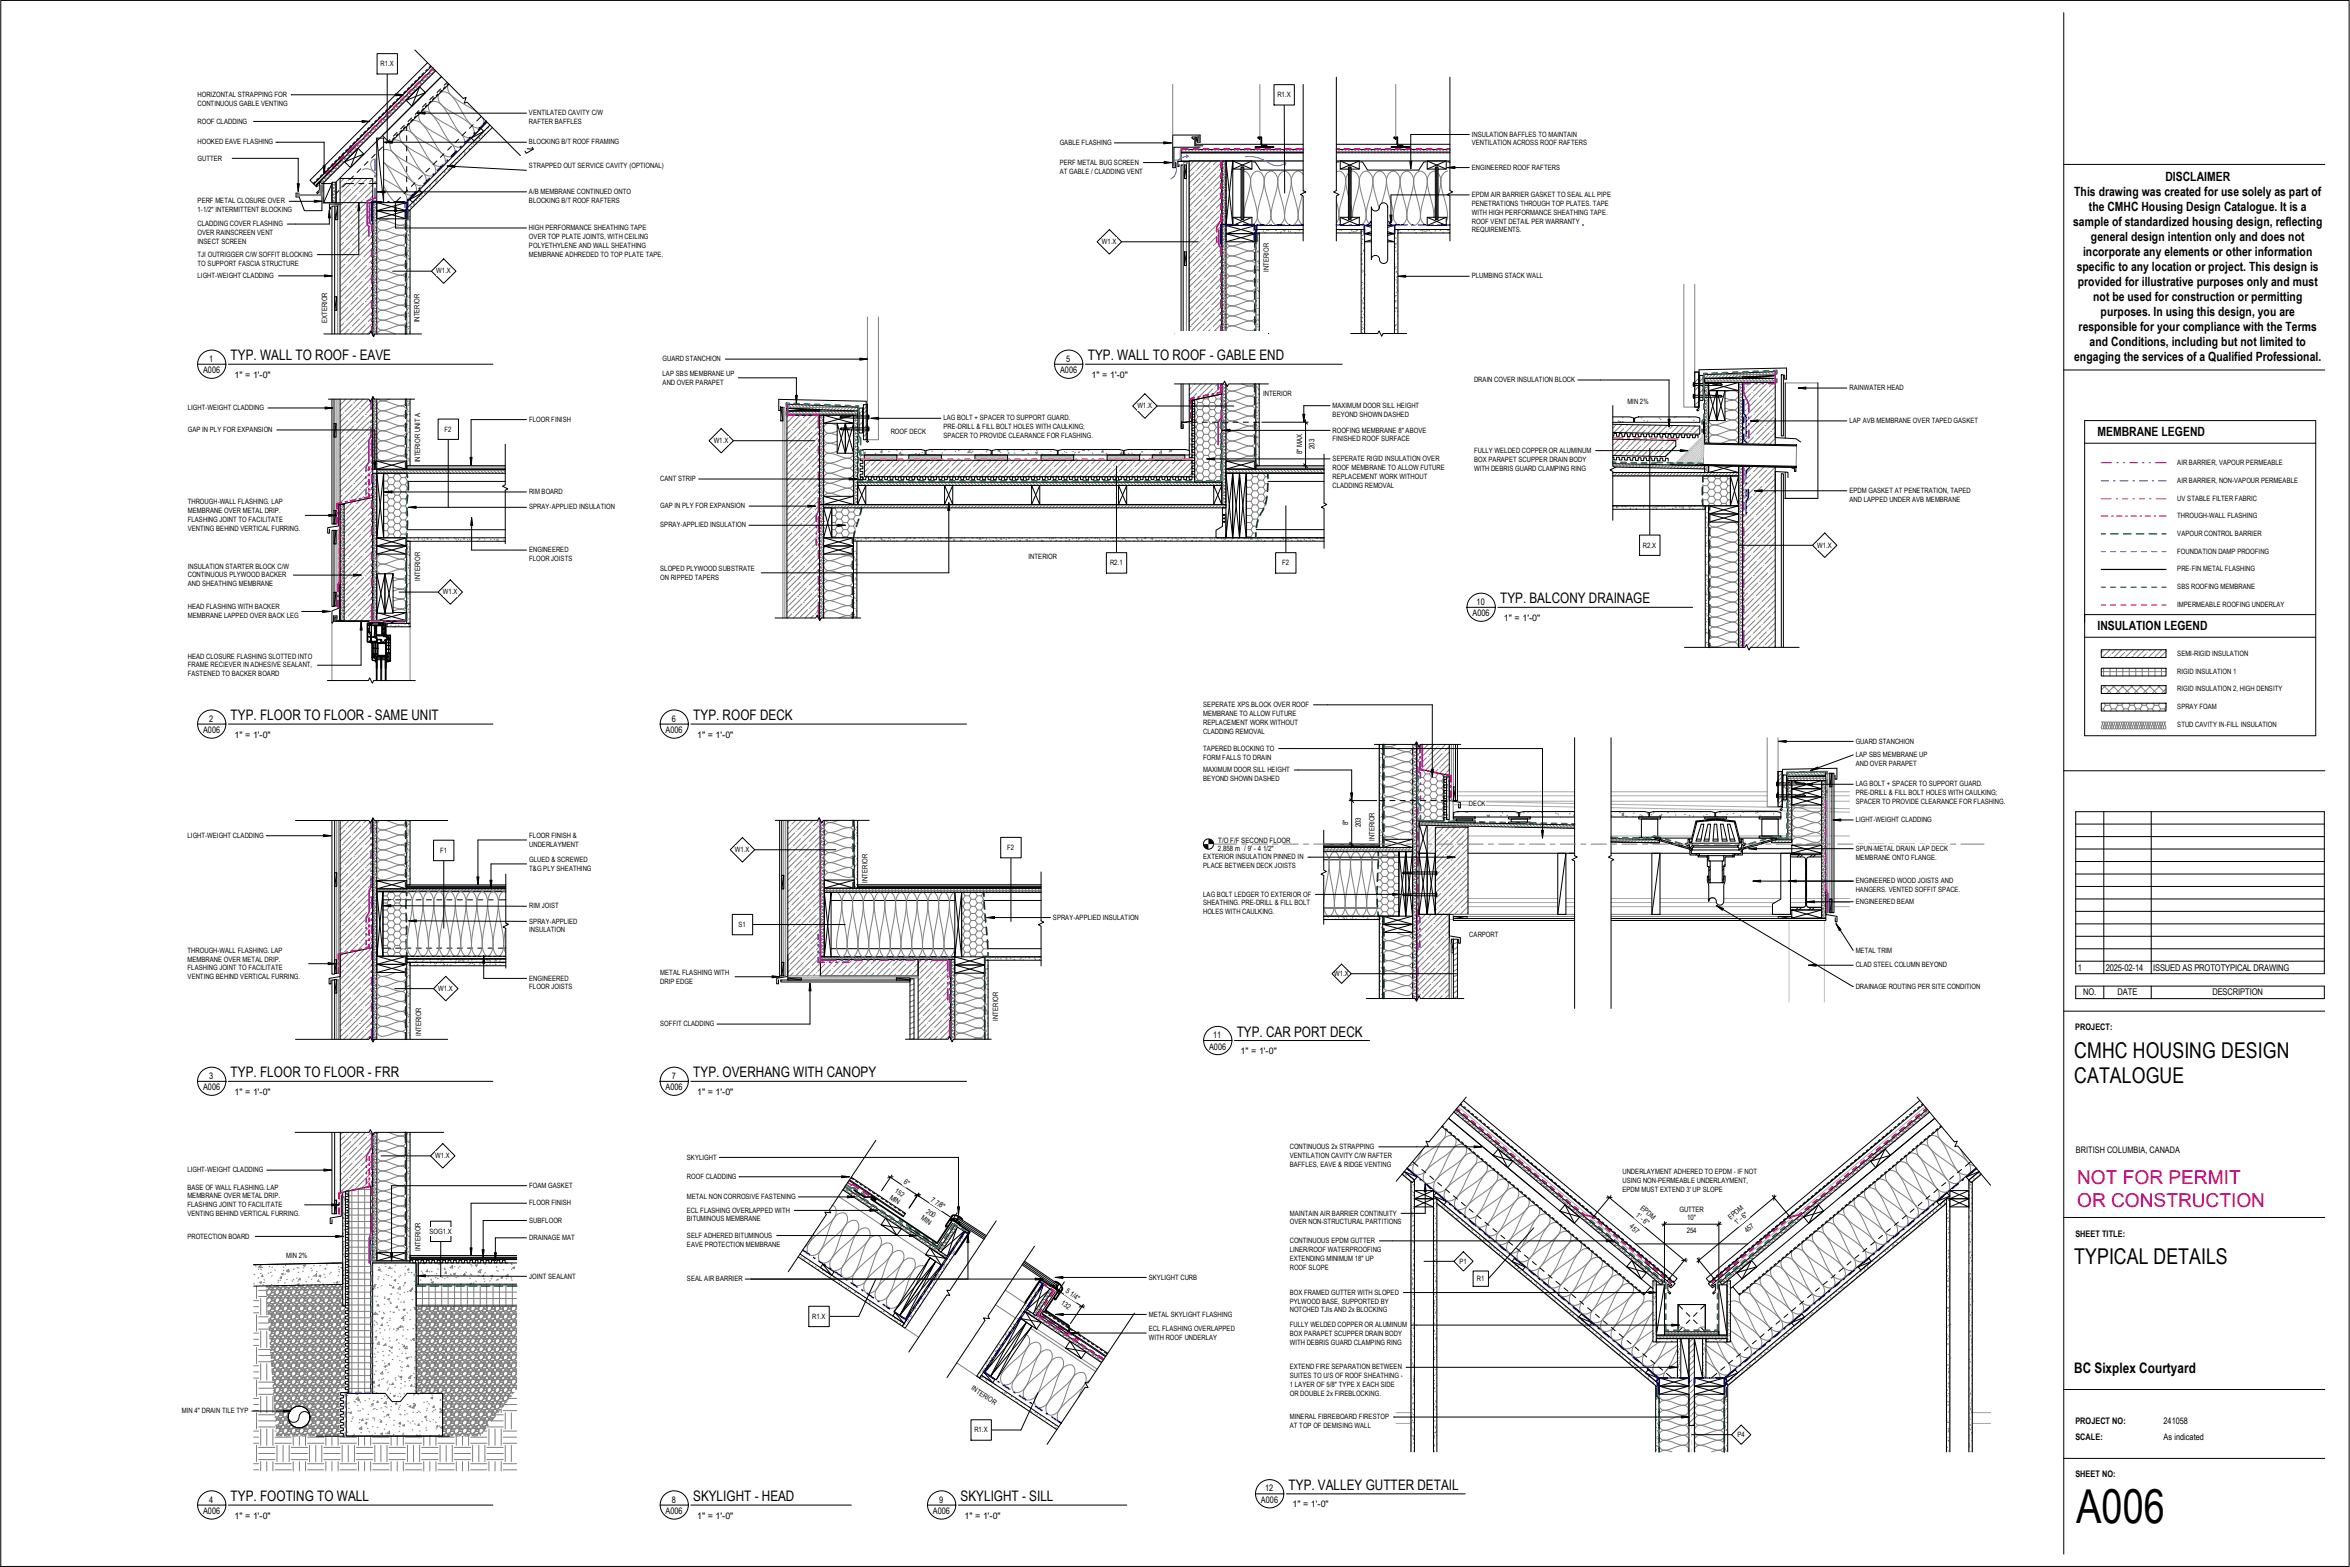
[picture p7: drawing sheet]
<svg xmlns="http://www.w3.org/2000/svg" width="914mm" height="610mm" viewBox="0 0 914 610" stroke-linecap="round" stroke-linejoin="round" font-family="sans-serif">
<defs><g id="words">
<text font-size="18.2" x="807.8" y="592.6">A006</text>
<g font-size="8.5">
<text x="807.1" y="411.5">CMHC HOUSING DESIGN</text>
<text x="807.1" y="421.2">CATALOGUE</text>
<text x="807.1" y="491.8">TYPICAL DETAILS</text>
</g>
<g font-size="7.4" fill="#f00">
<text x="808.2" y="460.8">NOT FOR PERMIT</text>
<text x="808.2" y="469.7">OR CONSTRUCTION</text>
</g>
<g font-size="5.6">
<text x="89.7" y="140.2">TYP. WALL TO ROOF - EAVE</text>
<text x="423.2" y="140.2">TYP. WALL TO ROOF - GABLE END</text>
<text x="583.7" y="234.7">TYP. BALCONY DRAINAGE</text>
<text x="89.7" y="280.2">TYP. FLOOR TO FLOOR - SAME UNIT</text>
<text x="269.7" y="280.2">TYP. ROOF DECK</text>
<text x="481.2" y="403.3">TYP. CAR PORT DECK</text>
<text x="89.7" y="419.1">TYP. FLOOR TO FLOOR - FRR</text>
<text x="269.7" y="419.1">TYP. OVERHANG WITH CANOPY</text>
<text x="807.1" y="534.2">BC Sixplex Courtyard</text>
<text x="501.4" y="579.6">TYP. VALLEY GUTTER DETAIL</text>
<text x="89.7" y="583.9">TYP. FOOTING TO WALL</text>
<text x="269.7" y="583.9">SKYLIGHT - HEAD</text>
<text x="373.8" y="583.9">SKYLIGHT - SILL</text>
</g>
<g font-size="5">
<text x="842.6" y="70.6">DISCLAIMER</text>
<text x="807.1" y="76.4">This drawing was created for use solely as part of</text>
<text x="812.8" y="82.2">the CMHC Housing Design Catalogue. It is a</text>
<text x="806.7" y="88">sample of standardized housing design, reflecting</text>
<text x="813.6" y="93.9">general design intention only and does not</text>
<text x="810.5" y="99.7">incorporate any elements or other information</text>
<text x="808.1" y="105.5">specific to any location or project. This design is</text>
<text x="808.4" y="111.3">provided for illustrative purposes only and must</text>
<text x="814.5" y="117.1">not be used for construction or permitting</text>
<text x="817.4" y="122.9">purposes. In using this design, you are</text>
<text x="808.8" y="128.7">responsible for your compliance with the Terms</text>
<text x="813.1" y="134.5">and Conditions, including but not limited to</text>
<text x="807.1" y="140.4">engaging the services of a Qualified Professional.</text>
</g>
<g font-size="4.9">
<text x="816.1" y="169.6">MEMBRANE LEGEND</text>
<text x="816.1" y="245.1">INSULATION LEGEND</text>
</g>
<g font-size="3.6">
<text x="808.4" y="377.6">1</text>
<text x="819.4" y="377.6">2025-02-14</text>
<text x="837.8" y="377.6">ISSUED AS PROTOTYPICAL DRAWING</text>
<text x="810.6" y="387.3">NO.</text>
<text x="824" y="387.3">DATE</text>
<text x="860.9" y="387.3">DESCRIPTION</text>
</g>
<g font-size="3.5">
<text x="81.4" y="140.8">1</text>
<text x="414.9" y="140.8">5</text>
<text x="79" y="145.3">A006</text>
<text x="91.2" y="147">1&quot; = 1'-0&quot;</text>
<text x="412.5" y="145.3">A006</text>
<text x="424.7" y="147">1&quot; = 1'-0&quot;</text>
<text x="572.9" y="239.8">A006</text>
<text x="574.5" y="235.3">10</text>
<text x="585.2" y="241.6">1&quot; = 1'-0&quot;</text>
<text x="81.4" y="280.8">2</text>
<text x="261.4" y="280.8">6</text>
<text x="79" y="285.3">A006</text>
<text x="91.2" y="287">1&quot; = 1'-0&quot;</text>
<text x="259" y="285.3">A006</text>
<text x="271.2" y="287">1&quot; = 1'-0&quot;</text>
<text x="807.5" y="400.7">PROJECT:</text>
<text x="472.1" y="403.9">11</text>
<text x="470.5" y="408.4">A006</text>
<text x="482.7" y="410.1">1&quot; = 1'-0&quot;</text>
<text x="81.4" y="419.7">3</text>
<text x="261.4" y="419.7">7</text>
<text x="79" y="424.2">A006</text>
<text x="91.2" y="426">1&quot; = 1'-0&quot;</text>
<text x="259" y="424.2">A006</text>
<text x="271.2" y="426">1&quot; = 1'-0&quot;</text>
<text x="807.8" y="448.4">BRITISH COLUMBIA, CANADA</text>
<text x="807.6" y="481">SHEET TITLE:</text>
<text x="807.6" y="553.9">PROJECT NO:</text>
<text x="841.9" y="553.9">241058</text>
<text x="807.6" y="560.4">SCALE:</text>
<text x="841.9" y="560.4">As indicated</text>
<text x="807.6" y="574.7">SHEET NO:</text>
<text x="492.3" y="580.2">12</text>
<text x="81.4" y="584.5">4</text>
<text x="261.4" y="584.5">8</text>
<text x="365.4" y="584.5">9</text>
<text x="490.6" y="584.7">A006</text>
<text x="502.9" y="586.4">1&quot; = 1'-0&quot;</text>
<text x="79" y="589.1">A006</text>
<text x="91.2" y="590.8">1&quot; = 1'-0&quot;</text>
<text x="259" y="589.1">A006</text>
<text x="271.2" y="590.8">1&quot; = 1'-0&quot;</text>
<text x="363" y="589.1">A006</text>
<text x="375.3" y="590.8">1&quot; = 1'-0&quot;</text>
</g>
<g font-size="2.9">
<text x="506.7" y="176.6" transform="rotate(-90 506.7 176.6)">8&quot; MAX</text>
<text x="511.5" y="174.6" transform="rotate(-90 511.5 174.6)">203</text>
<text x="524.6" y="321" transform="rotate(-90 524.6 321)">8&quot;</text>
<text x="529.5" y="321.8" transform="rotate(-90 529.5 321.8)">203</text>
<text x="474" y="327.9">T/O F/F SECOND FLOOR</text>
<text x="473.9" y="331">2.858 m</text>
<text x="484.1" y="331">/ 9' -</text>
<text x="489.4" y="331">4 1/2&quot;</text>
<text x="351.4" y="460.2" transform="rotate(34 351.4 460.2)">6&quot;</text>
<text x="346" y="466.3" transform="rotate(34 346 466.3)">MIN</text>
<text x="347.9" y="463.7" transform="rotate(34 347.9 463.7)">152</text>
<text x="362" y="467.2" transform="rotate(33 362 467.2)">7</text>
<text x="360.1" y="471.8" transform="rotate(33 360.1 471.8)">200</text>
<text x="363.6" y="468.3" transform="rotate(33 363.6 468.3)">7/8&quot;</text>
<text x="636.3" y="473.1" transform="rotate(40 636.3 473.1)">1' - 6&quot;</text>
<text x="638" y="470.3" transform="rotate(40 638 470.3)">EPDM</text>
<text x="653.5" y="471.5">GUTTER</text>
<text x="358.2" y="474.4" transform="rotate(33 358.2 474.4)">MIN</text>
<text x="633.9" y="477.5" transform="rotate(40 633.9 477.5)">457</text>
<text x="656.3" y="479.6">254</text>
<text x="656.5" y="474.7">10&quot;</text>
<text x="673.5" y="474.5" transform="rotate(-40 673.5 474.5)">EPDM</text>
<text x="675.9" y="476.7" transform="rotate(-40 675.9 476.7)">1' - 6&quot;</text>
<text x="679.8" y="479.8" transform="rotate(-40 679.8 479.8)">457</text>
<text x="414.4" y="502.8" transform="rotate(34 414.4 502.8)">5</text>
<text x="416.1" y="503.9" transform="rotate(34 416.1 503.9)">1/4&quot;</text>
<text x="412.6" y="507.4" transform="rotate(34 412.6 507.4)">132</text>
</g>
<g font-size="2.8">
<text x="148" y="25.7">R1.X</text>
<text x="76.9" y="37.7">HORIZONTAL STRAPPING FOR</text>
<text x="76.9" y="41.1">CONTINUOUS GABLE VENTING</text>
<text x="497" y="37.8">R1.X</text>
<text x="205.8" y="44.9">VENTILATED CAVITY C/W</text>
<text x="76.9" y="48.1">ROOF CLADDING</text>
<text x="205.8" y="48.3">RAFTER BAFFLES</text>
<text x="572.7" y="53.2">INSULATION BAFFLES TO MAINTAIN</text>
<text x="76.9" y="56.2">HOOKED EAVE FLASHING</text>
<text x="205.8" y="56.2">BLOCKING B/T ROOF FRAMING</text>
<text x="412.3" y="56.4">GABLE FLASHING</text>
<text x="572.7" y="56.6">VENTILATION ACROSS ROOF RAFTERS</text>
<text x="76.9" y="62.4">GUTTER</text>
<text x="205.8" y="65.4">STRAPPED OUT SERVICE CAVITY (OPTIONAL)</text>
<text x="412.3" y="64.1">PERF METAL BUG SCREEN</text>
<text x="412.3" y="67.5">AT GABLE / CLADDING VENT</text>
<text x="572.7" y="66">ENGINEERED ROOF RAFTERS</text>
<text x="205.8" y="75.5">A/B MEMBRANE CONTINUED ONTO</text>
<text x="572.7" y="76.7">EPDM AIR BARRIER GASKET TO SEAL ALL PIPE</text>
<text x="76.9" y="79.2">PERF METAL CLOSURE OVER</text>
<text x="76.9" y="82.6">1-</text>
<text x="79" y="82.6">1/2&quot; INTERMITTENT BLOCKING</text>
<text x="205.8" y="78.9">BLOCKING B/T ROOF RAFTERS</text>
<text x="572.7" y="80.1">PENETRATIONS THROUGH TOP PLATES. TAPE</text>
<text x="572.7" y="83.5">WITH HIGH PERFORMANCE SHEATHING TAPE.</text>
<text x="76.9" y="88">CLADDING COVER FLASHING</text>
<text x="205.8" y="89.5">HIGH PERFORMANCE SHEATHING TAPE</text>
<text x="572.7" y="87">ROOF VENT DETAIL PER WARRANTY</text>
<text x="76.9" y="91.4">OVER RAINSCREEN VENT</text>
<text x="76.9" y="94.9">INSECT SCREEN</text>
<text x="205.8" y="93">OVER TOP PLATE JOINTS, WITH CEILING</text>
<text x="428.8" y="95">W1.X</text>
<text x="572.7" y="90.4">REQUIREMENTS.</text>
<text x="76.9" y="99.9">TJI OUTRIGGER C/W SOFFIT BLOCKING</text>
<text x="205.8" y="96.4">POLYETHYLENE AND WALL SHEATHING</text>
<text x="205.8" y="99.9">MEMBRANE ADHREDED TO TOP PLATE TAPE.</text>
<text x="76.9" y="103.3">TO SUPPORT FASCIA STRUCTURE</text>
<text x="169.7" y="106.4">W1.X</text>
<text x="493.7" y="105.7" transform="rotate(-90 493.7 105.7)">INTERIOR</text>
<text x="76.9" y="108.2">LIGHT-</text>
<text x="84.5" y="108.2">WEIGHT CLADDING</text>
<text x="572.7" y="108.3">PLUMBING STACK WALL</text>
<text x="127.3" y="125.8" transform="rotate(-90 127.3 125.8)">EXTERIOR</text>
<text x="163.3" y="125.3" transform="rotate(-90 163.3 125.3)">INTERIOR</text>
<text x="257.8" y="140.5">GUARD STANCHION</text>
<text x="257.8" y="149.6">AND OVER PARAPET</text>
<text x="257.8" y="146.2">LAP SBS MEMBRANE UP</text>
<text x="573.6" y="148.7">DRAIN COVER INSULATION BLOCK</text>
<text x="491.5" y="154.1">INTERIOR</text>
<text x="719.6" y="151.8">RAINWATER HEAD</text>
<text x="73.1" y="159.6">LIGHT-</text>
<text x="80.7" y="159.6">WEIGHT CLADDING</text>
<text x="442.6" y="158.9">W1.X</text>
<text x="518.5" y="158.7">MAXIMUM DOOR SILL HEIGHT</text>
<text x="633.2" y="157.1">MIN 2%</text>
<text x="173" y="167.9">F2</text>
<text x="205.9" y="164.1">FLOOR FINISH</text>
<text x="367.1" y="163.6">LAG BOLT + SPACER TO SUPPORT GUARD.</text>
<text x="367.1" y="167">PRE-</text>
<text x="372.7" y="167">DRILL &amp; FILL BOLT HOLES WITH CAULKING;</text>
<text x="518.5" y="162.1">BEYOND SHOWN DASHED</text>
<text x="719.6" y="164.6">LAP AVB MEMBRANE OVER TAPED GASKET</text>
<text x="73.1" y="168.1">GAP IN PLY FOR EXPANSION</text>
<text x="277.7" y="172.3">W1.X</text>
<text x="346.6" y="169">ROOF DECK</text>
<text x="367.1" y="170.5">SPACER TO PROVIDE CLEARANCE FOR FLASHING.</text>
<text x="518.5" y="168.3">ROOFING MEMBRANE 8&quot; ABOVE</text>
<text x="518.5" y="171.7">FINISHED ROOF SURFACE</text>
<text x="163.5" y="179.9" transform="rotate(-90 163.5 179.9)">INTERIOR UNIT A</text>
<text x="518.5" y="179.4">SEPERATE RIGID INSULATION OVER</text>
<text x="573.6" y="176.1">FULLY WELDED COPPER OR ALUMINUM</text>
<text x="573.6" y="179.6">BOX PARAPET SCUPPER DRAIN BODY</text>
<text x="518.5" y="182.8">ROOF MEMBRANE TO ALLOW FUTURE</text>
<text x="573.6" y="183">WITH DEBRIS GUARD CLAMPING RING</text>
<text x="847.2" y="181">AIR BARRIER, VAPOUR PERMEABLE</text>
<text x="256.9" y="187.2">CANT STRIP</text>
<text x="518.5" y="186.3">REPLACEMENT WORK WITHOUT</text>
<text x="518.5" y="189.7">CLADDING REMOVAL</text>
<text x="719.6" y="191.8">EPDM GASKET AT PENETRATION, TAPED</text>
<text x="847.2" y="187.9">AIR BARRIER, NON-</text>
<text x="869.3" y="187.9">VAPOUR PERMEABLE</text>
<text x="73.1" y="196.3">THROUGH-</text>
<text x="85.5" y="196.3">WALL FLASHING. LAP</text>
<text x="205.9" y="192.2">RIM BOARD</text>
<text x="256.9" y="197.7">GAP IN PLY FOR EXPANSION</text>
<text x="719.6" y="195.2">AND LAPPED UNDER AVB MEMBRANE</text>
<text x="847.2" y="194.8">UV STABLE FILTER FABRIC</text>
<text x="73.1" y="199.7">MEMBRANE OVER METAL DRIP.</text>
<text x="73.1" y="203.2">FLASHING JOINT TO FACILITATE</text>
<text x="205.9" y="198.2">SPRAY-</text>
<text x="214.7" y="198.2">APPLIED INSULATION</text>
<text x="847.2" y="201.6">THROUGH-</text>
<text x="859.6" y="201.6">WALL FLASHING</text>
<text x="73.1" y="206.6">VENTING BEHIND VERTICAL FURRING.</text>
<text x="256.9" y="205.2">SPRAY-</text>
<text x="265.7" y="205.2">APPLIED INSULATION</text>
<text x="847.2" y="208.5">VAPOUR CONTROL BARRIER</text>
<text x="205.9" y="214.8">ENGINEERED</text>
<text x="639.3" y="213">R2.X</text>
<text x="707.1" y="213">W1.X</text>
<text x="847.2" y="215.4">FOUNDATION DAMP PROOFING</text>
<text x="73.1" y="221.2">INSULATION STARTER BLOCK C/W</text>
<text x="205.9" y="218.3">FLOOR JOISTS</text>
<text x="400.2" y="217.6">INTERIOR</text>
<text x="431.9" y="219.9">R2.1</text>
<text x="498.9" y="219.9">F2</text>
<text x="73.1" y="224.6">CONTINUOUS PLYWOOD BACKER</text>
<text x="163.5" y="225.8" transform="rotate(-90 163.5 225.8)">INTERIOR</text>
<text x="256.9" y="222">SLOPED PLYWOOD SUBSTRATE</text>
<text x="256.9" y="225.5">ON RIPPED TAPERS</text>
<text x="847.2" y="222.3">PRE-</text>
<text x="852.8" y="222.3">FIN METAL FLASHING</text>
<text x="73.1" y="228.1">AND SHEATHING MEMBRANE</text>
<text x="172.3" y="231.2">W1.X</text>
<text x="847.2" y="229.2">SBS ROOFING MEMBRANE</text>
<text x="73.1" y="237.1">HEAD FLASHING WITH BACKER</text>
<text x="847.2" y="236">IMPERMEABLE ROOFING UNDERLAY</text>
<text x="73.1" y="240.5">MEMBRANE LAPPED OVER BACK LEG</text>
<text x="73.1" y="256.2">HEAD CLOSURE FLASHING SLOTTED INTO</text>
<text x="847.2" y="255.2">SEMI-</text>
<text x="853.7" y="255.2">RIGID INSULATION</text>
<text x="73.1" y="259.7">FRAME RECIEVER IN ADHESIVE SEALANT,</text>
<text x="73.1" y="263.1">FASTENED TO BACKER BOARD</text>
<text x="847.2" y="262.1">RIGID INSULATION 1</text>
<text x="847.2" y="269">RIGID INSULATION 2, HIGH DENSITY</text>
<text x="468.2" y="275">SEPERATE XPS BLOCK OVER ROOF</text>
<text x="847.2" y="275.8">SPRAY FOAM</text>
<text x="468.2" y="278.5">MEMBRANE TO ALLOW FUTURE</text>
<text x="468.2" y="281.9">REPLACEMENT WORK WITHOUT</text>
<text x="468.2" y="285.4">CLADDING REMOVAL</text>
<text x="847.2" y="282.7">STUD CAVITY IN-</text>
<text x="866.5" y="282.7">FILL INSULATION</text>
<text x="468.2" y="292.1">TAPERED BLOCKING TO</text>
<text x="722.1" y="289.3">GUARD STANCHION</text>
<text x="468.2" y="295.5">FORM FALLS TO DRAIN</text>
<text x="722.1" y="294.5">LAP SBS MEMBRANE UP</text>
<text x="722.1" y="297.9">AND OVER PARAPET</text>
<text x="468.2" y="300.4">MAXIMUM DOOR SILL HEIGHT</text>
<text x="468.2" y="303.8">BEYOND SHOWN DASHED</text>
<text x="722.1" y="305.9">LAG BOLT + SPACER TO SUPPORT GUARD.</text>
<text x="722.1" y="309.4">PRE-</text>
<text x="727.7" y="309.4">DRILL &amp; FILL BOLT HOLES WITH CAULKING;</text>
<text x="571.6" y="313.6">DECK</text>
<text x="722.1" y="312.8">SPACER TO PROVIDE CLEARANCE FOR FLASHING.</text>
<text x="722.1" y="319.8">LIGHT-</text>
<text x="729.7" y="319.8">WEIGHT CLADDING</text>
<text x="73" y="326">LIGHT-</text>
<text x="80.6" y="326">WEIGHT CLADDING</text>
<text x="205.9" y="326">FLOOR FINISH &amp;</text>
<text x="205.9" y="329.4">UNDERLAYMENT</text>
<text x="534.8" y="327.2" transform="rotate(-90 534.8 327.2)">INTERIOR</text>
<text x="171.2" y="331.8">F1</text>
<text x="205.9" y="335.3">GLUED &amp; SCREWED</text>
<text x="286" y="331.5">W1.X</text>
<text x="391.9" y="330.6">F2</text>
<text x="468.2" y="334.3">EXTERIOR INSULATION PINNED IN</text>
<text x="722.1" y="331">SPUN-</text>
<text x="722.1" y="334.4">MEMBRANE ONTO FLANGE.</text>
<text x="729.4" y="331">METAL DRAIN. LAP DECK</text>
<text x="205.9" y="338.7">T&amp;G PLY SHEATHING</text>
<text x="468.2" y="337.7">PLACE BETWEEN DECK JOISTS</text>
<text x="337.6" y="343.3" transform="rotate(-90 337.6 343.3)">INTERIOR</text>
<text x="722.1" y="343.6">ENGINEERED WOOD JOISTS AND</text>
<text x="722.1" y="347">HANGERS. VENTED SOFFIT SPACE.</text>
<text x="205.9" y="353.4">RIM JOIST</text>
<text x="468.2" y="348.8">LAG BOLT LEDGER TO EXTERIOR OF</text>
<text x="468.2" y="352.2">SHEATHING. PRE-</text>
<text x="488.7" y="352.2">DRILL &amp; FILL BOLT</text>
<text x="722.1" y="351.7">ENGINEERED BEAM</text>
<text x="205.9" y="359.3">SPRAY-</text>
<text x="214.7" y="359.3">APPLIED</text>
<text x="409.7" y="357.8">SPRAY-</text>
<text x="418.5" y="357.8">APPLIED INSULATION</text>
<text x="468.2" y="355.7">HOLES WITH CAULKING.</text>
<text x="205.9" y="362.7">INSULATION</text>
<text x="287.4" y="360.6">S1</text>
<text x="571.7" y="364.4">CARPORT</text>
<text x="73" y="370.6">THROUGH-</text>
<text x="85.4" y="370.6">WALL FLASHING. LAP</text>
<text x="722.1" y="370.6">METAL TRIM</text>
<text x="73" y="374.1">MEMBRANE OVER METAL DRIP.</text>
<text x="73" y="377.5">FLASHING JOINT TO FACILITATE</text>
<text x="722.1" y="376.3">CLAD STEEL COLUMN BEYOND</text>
<text x="73" y="381">VENTING BEHIND VERTICAL FURRING.</text>
<text x="205.9" y="381.5">ENGINEERED</text>
<text x="256.9" y="379.2">METAL FLASHING WITH</text>
<text x="256.9" y="382.6">DRIP EDGE</text>
<text x="519.1" y="379.8">W1.X</text>
<text x="170.5" y="385.5">W1.X</text>
<text x="205.9" y="384.9">FLOOR JOISTS</text>
<text x="722.1" y="384.7">DRAINAGE ROUTING PER SITE CONDITION</text>
<text x="256.9" y="399.2">SOFFIT CLADDING</text>
<text x="388.4" y="397" transform="rotate(-90 388.4 397)">INTERIOR</text>
<text x="163.9" y="403.1" transform="rotate(-90 163.9 403.1)">INTERIOR</text>
<text x="501.9" y="447">CONTINUOUS 2x STRAPPING</text>
<text x="169.4" y="450.6">W1.X</text>
<text x="267.3" y="451.1">SKYLIGHT</text>
<text x="501.9" y="450.4">VENTILATION CAVITY C/W RAFTER</text>
<text x="501.9" y="453.9">BAFFLES, EAVE &amp; RIDGE VENTING</text>
<text x="72.9" y="456.1">LIGHT-</text>
<text x="80.6" y="456.1">WEIGHT CLADDING</text>
<text x="267.3" y="458.6">ROOF CLADDING</text>
<text x="631.3" y="456.9">UNDERLAYMENT ADHERED TO EPDM - IF NOT</text>
<text x="631.3" y="460.3">USING NON-PERMEABLE UNDERLAYMENT,</text>
<text x="72.9" y="462.7">BASE OF WALL FLASHING. LAP</text>
<text x="72.9" y="466.2">MEMBRANE OVER METAL DRIP.</text>
<text x="205.9" y="462.1">FOAM GASKET</text>
<text x="267.3" y="466.5">METAL NON CORROSIVE FASTENING</text>
<text x="631.3" y="463.8">EPDM MUST EXTEND 3' UP SLOPE</text>
<text x="72.9" y="469.6">FLASHING JOINT TO FACILITATE</text>
<text x="72.9" y="473.1">VENTING BEHIND VERTICAL FURRING.</text>
<text x="205.9" y="468.9">FLOOR FINISH</text>
<text x="267.3" y="471.7">ECL FLASHING OVERLAPPED WITH</text>
<text x="501.9" y="472.9">MAINTAIN AIR BARRIER CONTINUITY</text>
<text x="167.1" y="479.9">SOG1.X</text>
<text x="205.9" y="475.7">SUBFLOOR</text>
<text x="267.3" y="475.1">BITUMINOUS MEMBRANE</text>
<text x="501.9" y="476.3">OVER NON-STRUCTURAL PARTITIONS</text>
<text x="72.9" y="481.8">PROTECTION BOARD</text>
<text x="205.9" y="482.4">DRAINAGE MAT</text>
<text x="267.3" y="481.5">SELF ADHERED BITUMINOUS</text>
<text x="267.3" y="484.9">EAVE PROTECTION MEMBRANE</text>
<text x="501.9" y="483.6">CONTINUOUS EPDM GUTTER</text>
<text x="111.4" y="489.4">MIN 2%</text>
<text x="163.6" y="486.6" transform="rotate(-90 163.6 486.6)">INTERIOR</text>
<text x="501.9" y="487">LINER/ROOF WATERPROOFING</text>
<text x="501.9" y="490.5">EXTENDING MINIMUM 18&quot; UP</text>
<text x="567.9" y="491.7">P1</text>
<text x="205.9" y="497.4">JOINT SEALANT</text>
<text x="447" y="497.8">SKYLIGHT CURB</text>
<text x="501.9" y="493.9">ROOF SLOPE</text>
<text x="267.3" y="498.4">SEAL AIR BARRIER</text>
<text x="501.9" y="503.7">BOX FRAMED GUTTER WITH SLOPED</text>
<text x="574.6" y="498.3">R1</text>
<text x="501.9" y="507.1">PYLWOOD BASE, SUPPORTED BY</text>
<text x="316" y="513">R1.X</text>
<text x="447" y="512.2">METAL SKYLIGHT FLASHING</text>
<text x="501.9" y="510.6">NOTCHED TJIs AND 2x BLOCKING</text>
<text x="447" y="517.8">ECL FLASHING OVERLAPPED</text>
<text x="447" y="521.2">WITH ROOF UNDERLAY</text>
<text x="501.9" y="516.3">FULLY WELDED COPPER OR ALUMINUM</text>
<text x="501.9" y="519.8">BOX PARAPET SCUPPER DRAIN BODY</text>
<text x="501.9" y="523.2">WITH DEBRIS GUARD CLAMPING RING</text>
<text x="501.9" y="532.8">EXTEND FIRE SEPARATION BETWEEN</text>
<text x="501.9" y="536.2">SUITES TO U/S OF ROOF SHEATHING -</text>
<text x="501.9" y="539.7">1 LAYER OF 5/8&quot; TYPE X EACH SIDE</text>
<text x="377.7" y="540.5" transform="rotate(33 377.7 540.5)">INTERIOR</text>
<text x="501.9" y="543.1">OR DOUBLE 2x FIREBLOCKING.</text>
<text x="70.8" y="549.8">MIN 4&quot; DRAIN TILE TYP</text>
<text x="379.1" y="557.2">R1.X</text>
<text x="501.9" y="555.5">AT TOP OF DEMISING WALL</text>
<text x="501.9" y="552.1">MINERAL FIBREBOARD FIRESTOP</text>
<text x="676" y="559.1">P4</text>
</g>
</g></defs>
<g fill="none" stroke="#7f7f7f" stroke-width=".39">
<path d="M818.3 253.2l-.7 .7M818.5 260v3M820.6 255.4l-.4 .4M821 252.8l-3 3M821 260v3M821.1 254.8v.1M823.3 252.8l-1.6 1.5M823.5 260v3M825.5 252.8l-3 3M826 260v3M826.7 253.8l-2 2M827.3 253.2h.1"/>
<path d="M828.5 260v3M829.6 255.4h.1M830 252.8l-3.1 3M831 260v3M832.2 252.8l-2.1 2.1M833.5 260v3M834.5 252.8l-3.1 3M835.2 254.3l-1.5 1.5M835.7 253.7v.1M836 260v3M836.7 252.8l-.4 .4M838.5 260v3"/>
<path d="M839 252.8l-3.1 3M841 260v3M841.2 252.8l-2.7 2.6M842.8 255.7l-.2 .1M842.8 253.4l-2.4 2.4M817.6 261.3h25.2M817.6 275.8h.9M817.6 269.4l.4 .4M818.5 275.8l.4 .8M818.5 266.7l3.1 3.1M818.8 273.6l.4 .8M819.2 274.4l-.7 1.4"/>
<path d="M819.2 266.7l-1.6 1.7M819.2 274.4h1.6M820.8 274.4l.8 1.4M821.3 273.6l-.5 .8M821.6 275.8h1.6M821.6 275.8l-.5 .8M822.1 266.7l3 3.1M822.8 266.7l-3.1 3.1M823.2 275.8l.5 .8M823.5 273.6l.5 .8M824 274.4l-.8 1.4M824 274.4h1.6"/>
<path d="M825.6 266.7l3 3.1M825.6 274.4l.8 1.4M826.1 273.6l-.5 .8M826.3 266.7l-3 3.1M826.4 275.8l-.5 .8M826.4 275.8h1.6M828 275.8l.5 .8M828.3 273.6l.5 .8M828.8 274.4l-.8 1.4M828.8 274.4h1.6M829.1 266.7l3 3.1M829.9 266.7l-3.1 3.1"/>
<path d="M830.4 274.4l.7 1.4M830.8 273.6l-.4 .8M831.1 275.8l-.4 .8M831.1 275.8h1.6M832.7 266.7l3 3.1M832.7 275.8l.5 .8M833 273.6l.5 .8M833.4 266.7l-3 3.1M833.5 274.4l-.8 1.4M833.5 274.4h1.6M835.1 274.4l.8 1.4M835.6 273.6l-.5 .8"/>
<path d="M835.9 275.8l-.5 .8M835.9 275.8h1.6M836.2 266.7l3 3.1M836.9 266.7l-3 3.1M837.5 275.8l.5 .8M837.8 273.6l.5 .8M838.3 274.4l-.8 1.4M838.3 274.4h1.6M839.7 266.7l3.1 3.1M839.9 274.4l.8 1.4M840.4 273.6l-.5 .8M840.4 266.7l-3 3.1"/>
<path d="M840.7 275.8l-.5 .8M840.7 275.8h1.6M842.3 275.8l.4 .8M842.6 273.6l.2 .4M842.8 274.8l-.5 1M842.8 267.9l-1.8 1.9M817.6 280.8l.5 .5M818.1 281.3l.3-.5 .6 .5M818.1 281.3l-.5 1.9 .4 .4 .6-.4M818.1 281.3l.5 1.9M818.6 283.2l.3 .4 .6-.4M819 281.3l.4-.5 .6 .5"/>
<path d="M819 281.3l-.4 1.9M819 281.3l.5 1.9M819.5 283.2l.3 .4 .6-.4M820 281.3l.4 1.9M820 281.3l.3-.5 .6 .5M820 281.3l-.5 1.9M820.4 283.2l.4 .4 .6-.4M820.9 281.3l.3-.5 .6 .5M820.9 281.3l-.5 1.9M820.9 281.3l.5 1.9M821.4 283.2l.3 .4 .6-.4M821.8 281.3l.5 1.9"/>
<path d="M821.8 281.3l.4-.5 .5 .5M821.8 281.3l-.4 1.9M822.3 283.2l.3 .4 .6-.4M822.7 281.3l.4-.5 .6 .5M822.7 281.3l-.4 1.9M822.7 281.3l.5 1.9M823.2 283.2l.4 .4 .5-.4M823.7 281.3l.3-.5 .6 .5M823.7 281.3l-.5 1.9M823.7 281.3l.4 1.9M824.1 283.2l.4 .4 .6-.4M824.6 281.3l.3-.5 .6 .5"/>
<path d="M824.6 281.3l-.5 1.9M824.6 281.3l.5 1.9M825.1 283.2l.3 .4 .6-.4M825.5 281.3l.4-.5 .6 .5M825.5 281.3l-.4 1.9M825.5 281.3l.5 1.9M826 283.2l.3 .4 .6-.4M826.5 281.3l.4 1.9M826.5 281.3l.3-.5 .6 .5M826.5 281.3l-.5 1.9M826.9 283.2l.3 .4 .7-.4M827.4 281.3l.3-.5 .6 .5"/>
<path d="M827.4 281.3l-.5 1.9M827.4 281.3l.5 1.9M827.9 283.2l.3 .4 .6-.4M828.3 281.3l.5 1.9M828.3 281.3l.3-.5 .7 .5M828.3 281.3l-.4 1.9M828.8 283.2l.3 .4 .6-.4M829.3 281.3l.3-.5 .6 .5M829.3 281.3l-.5 1.9M829.3 281.3l.4 1.9M829.7 283.2l.3 .4 .7-.4M830.2 281.3l.5 1.9"/>
<path d="M830.2 281.3l.3-.5 .6 .5M830.2 281.3l-.5 1.9M830.7 283.2l.3 .4 .6-.4M831.1 281.3l.3-.5 .7 .5M831.1 281.3l-.4 1.9M831.1 281.3l.5 1.9M831.6 283.2l.3 .4 .6-.4M832.1 281.3l.3-.5 .6 .5M832.1 281.3l-.5 1.9M832.1 281.3l.4 1.9M832.5 283.2l.3 .4 .7-.4M833 281.3l.3-.5 .6 .5"/>
<path d="M833 281.3l-.5 1.9M833 281.3l.5 1.9M833.9 281.3l.3-.5 .7 .5M833.9 281.3l-.4 1.9M833.9 281.3l.6 2.1 .5 .2 .3-.4M834.9 281.3l.4 1.9M834.9 281.3l.3-.5 .6 .5M834.9 281.3l-.6 2.1-.5 .2-.3-.4M835.3 283.2l.3 .4 .7-.4M835.8 281.3l.3-.5 .6 .5M835.8 281.3l-.5 1.9M835.8 281.3l.5 1.9"/>
<path d="M836.3 283.2l.2 .4 .7-.4M836.7 281.3l.5 1.9M836.7 281.3l.3-.5 .6 .5M836.7 281.3l-.4 1.9M837.2 283.2l.3 .4 .6-.4M837.6 281.3l.3-.5 .7 .5M837.6 281.3l-.4 1.9M837.6 281.3l.5 1.9M838.1 283.2l.3 .4 .6-.4M838.6 281.3l.3-.5 .6 .5M838.6 281.3l-.5 1.9M838.6 281.3l.4 1.9"/>
<path d="M839 283.2l.3 .4 .7-.4M839.5 281.3l.3-.5 .6 .5M839.5 281.3l-.5 1.9M839.5 281.3l.5 1.9M840 283.2l.3 .4 .6-.4M840.4 281.3l.3-.5 .7 .5M840.4 281.3l-.4 1.9M840.4 281.3l.5 1.9M840.9 283.2l.3 .4 .6-.4M841.4 281.3l.3-.5 .6 .5M841.4 281.3l-.5 1.9M841.4 281.3l.4 1.9"/>
<path d="M842.3 281.3l-.5 1.9M842.3 281.3l.5 1.9-.4 .4-.6-.4M842.8 280.8l-.5 .5"/>
</g>
<path d="M817.6 180h4M823.7 180h.5M826.2 180h.5M828.7 180h3M833.7 180h.5M836.3 180h.5M838.8 180h4" fill="none" stroke="#7f00ff" stroke-width=".47"/>
<path d="M817.6 187h2.8M822.4 187h.6M824.9 187h3.1M829.9 187h.6M832.5 187h3M837.5 187h.5M840 187h2.8" fill="none" stroke="#00f" stroke-width=".47"/>
<path d="M817.6 194.1h3.8M823.4 194.1h.5M826 194.1h2M829.9 194.1h.6M832.5 194.1h2M836.5 194.1h.5M839 194.1h3.8" fill="none" stroke="#ff7f00" stroke-width=".47"/>
<path d="M817.6 200.8h2.6M821.6 200.8h.6M823.7 200.8h2M827.2 200.8h.5M829.2 200.8h2M832.7 200.8h.5M834.7 200.8h2M838.2 200.8h.6M840.3 200.8h2.5" fill="none" stroke="#f00" stroke-width=".47"/>
<path d="M817.6 207.7h1.6M821.2 207.7h3M826.2 207.7h3M831.2 207.7h3M836.2 207.7h3M841.2 207.7h1.6" fill="none" stroke="#007f00" stroke-width=".47"/>
<path d="M817.6 214.6h1.6M821.2 214.6h2M825.2 214.6h2M829.2 214.6h2M833.2 214.6h2M837.2 214.6h2M841.2 214.6h1.6" fill="none" stroke="#007fff" stroke-width=".47"/>
<path d="M817.6 221.5h25.2" fill="none" stroke="#000" stroke-width=".47"/>
<path d="M811.1 163.6h90v122.6h-90zM811.1 172.4h90M811.1 239.1h90M811.1 247.9h90M817.6 252.8h25.2v3h-25.2zM817.6 260h25.2v3h-25.2zM817.6 266.7h25.2v3.1h-25.2zM817.6 273.6h25.2v3h-25.2z" fill="none" stroke="#000" stroke-width=".39"/>
<path d="M817.6 228.4h1.6M821.2 228.4h2M825.2 228.4h2M829.2 228.4h2M833.2 228.4h2M837.2 228.4h2M841.2 228.4h1.6" fill="none" stroke="#007f7f" stroke-width=".47"/>
<path d="M817.6 235.4h1.6M821.2 235.4h2M825.2 235.4h2M829.2 235.4h2M833.2 235.4h2M837.2 235.4h2M841.2 235.4h1.6" fill="none" stroke="#ff007f" stroke-width=".47"/>
<g fill="#fff">
<path d="M158.2 440.5h1.4v50h-1.4z"/>
<path d="M161.9 499.6h39.1v8.5h-39.1z"/>
<path d="M162.8 491.3h38.2v8.3h-38.2z"/>
<path d="M161.9 508.5h39.1v50.2h-39.1z"/>
<path d="M145 491.3h16.9v54h-16.9z"/>
<path d="M135.7 461.5h8.5v80.6h-8.5z"/>
<path d="M134.7 542.1h37.5v16.5h-37.5z"/>
<path d="M103.5 499.7h30.6v59h-30.6z"/>
<path d="M98.7 500.3h102.3v71.9h-102.3z"/>
<path d="M133.3 463.6h1.1v44.4h-1.1z"/>
<path d="M132.4 439.5h12.6v24.5h-12.6z"/>
<path d="M98.7 491.3h34.6v9h-34.6z"/>
</g>
<g fill="#c0c0c0">
<path d="M161.9 491.3h.9v8.3h-.9z"/>
<path d="M145 490.5h14.6v.8h-14.6z"/>
</g>
<path d="M159.6 489.5h41.4v.5h-41.4z" fill="#696969"/>
<path d="M159.6 488.4h41.4v.8h-41.4z" fill="#c0c0c0"/>
<path d="M145 440.5h1.6v50h-1.6z" fill="#fff"/>
<g fill="none" stroke="#7f7f7f" stroke-width=".39">
<path d="M132.5 448l-.1 .1M133.1 456.4l-.7 .7M133.1 447.4h.1M133.3 440.5l-.9 .9M133.7 455.8h.1M134.2 441.8l-1.8 1.8M134.8 450.3l-2.4 2.3M134.8 441.2v.1M135.3 449.7h.1M135.3 458.6l-2.8 2.9M135.6 440.5l-.3 .2M135.9 458.1h.1"/>
<path d="M136.5 444.1l-2.8 2.8M137 452.5l-2.8 2.8M137.1 443.5h-.1M137.6 451.9h.1M137.8 440.5l-5.4 5.4M138.7 446.3l-2.8 2.8M139.3 454.7l-2.8 2.8M139.3 445.7v.1M139.8 454.2h.1M140 440.5l-2.4 2.4M141 448.6l-2.8 2.8M141.5 457l-2.8 2.8"/>
<path d="M141.6 448h-.1M142.1 456.4h.1M142.3 440.5l-9.9 9.8M142.7 442.4l-2.9 2.8M143.2 450.8l-2.8 2.8M143.2 441.8h.1M143.8 459.2l-2.8 2.8M143.8 450.2v.1M144.3 458.6h.1M144.6 440.4l-.8 .9M144.9 444.6l-2.8 2.8M145 458l-.1 .1"/>
<path d="M145 451.2l-12.6 12.6M145 446.7l-12.6 12.6M145 449l-.7 .7M145 453.5l-2.3 2.3M145 455.7l-7.1 7.2M145 443.5h1.6M145 444.8h1.6M145 446h1.6M145 447.3h1.6M145 448.6h1.6M145 449.8h1.6M145 451.1h1.6"/>
<path d="M145 453.6h1.6M145 456.2h1.6M145 457.4l1.6 .1M145 458.7h1.6M145 459.9l1.6 .1M145 442.1v.2M145 444.7v.1M145 447.2v.2M145 449.7v.2M145 454.8l.1 .1M145.1 454.9h1.5M145.3 441.2l1.1 1-1.3 1.3 1.3 1.3-1.3 1.2 1.3 1.3-1.3 1.3 1.3 1.2-1.3 1.3 1.3 1.3-1.3 1.2 1.3 1.3"/>
<path d="M145.4 440.9h1.2M146.4 454.9l-1.3 1.3 1.3 1.3-1.3 1.2 1.3 1.3-1.3 1.3 1.3 1.2-1.3 1.3 1.3 1.2-1.3 1.3 1.3 1.3-1.3 1.2 1.3 1.3-1.3 1.3 1.3 1.3-1.3 1.2 1.3 1.3-1.3 1.3 1.3 1.2-1.3 1.3 1.3 1.3-1.3 1.2 1.3 1.3-1.3 1.3 1.3 1.3-1.3 1.2 1.3 1.3-1.3 1.3 1.2 1.3M146.6 440.7l-.2 .2 .2 .3M146.6 443.2l-.2 .3 .2 .2M146.6 445.8l-.2 .2 .2 .3M146.6 448.3l-.2 .3 .2 .2M146.6 450.9l-.2 .2 .2 .2M146.6 453.4l-.2 .2 .2 .3M146.6 455.9l-.2 .3 .2 .2M146.6 458.5l-.2 .2 .2 .2M146.6 442.2h-1.6l-12.6 12.6M146.6 452.4l-1.6 .1"/>
<path d="M147.3 440.5a1.91 1.91 0 0 0-.6 2.1 1.91 1.91 0 0 0 1.8 1.3M148.5 459.4l7.8 2M148.5 455.5l7.8 2M148.5 451.7l7.8 1.9M148.5 447.8l7.8 1.9M148.5 443.9l7.8 1.9M148.5 459.4a1.95 1.95 0 0 0-1.9 2 1.95 1.95 0 0 0 1.9 1.9M148.5 455.5a1.95 1.95 0 0 0-1.9 2 1.95 1.95 0 0 0 1.9 1.9M148.5 451.7a1.95 1.95 0 0 0-1.9 1.9 1.95 1.95 0 0 0 1.9 1.9M148.5 447.8a1.95 1.95 0 0 0-1.9 1.9 1.95 1.95 0 0 0 1.9 2M148.5 443.9a1.93 1.93 0 0 0-1.9 1.9 1.93 1.93 0 0 0 1.9 2M151.1 440.5l3 1.1 2.2 .4"/>
<path d="M156.3 457.5a1.95 1.95 0 0 1 1.9 1.9 1.95 1.95 0 0 1-1.9 2M156.3 453.6a1.95 1.95 0 0 1 1.9 1.9 1.95 1.95 0 0 1-1.9 2M156.3 449.7a1.95 1.95 0 0 1 1.9 2 1.95 1.95 0 0 1-1.9 1.9M156.3 445.8a1.95 1.95 0 0 1 1.9 2 1.95 1.95 0 0 1-1.9 1.9M156.3 442a1.93 1.93 0 0 1 1.9 1.9 1.93 1.93 0 0 1-1.9 1.9M156.3 457.5l-7.8 1.9M156.3 453.6l-7.8 1.9M156.3 449.7l-7.8 2M156.3 445.8l-7.8 2M156.3 442l-7.8 1.9M158.2 440.5l-.1 .1a2.14 2.14 0 0 1-1.8 1.4M158.2 451.4l.1 .1"/>
<path d="M158.2 443.4h.1M158.2 448.5h.1M158.2 445.5h.1M158.2 454.6h.1M158.2 456.6h.1M158.2 459.7h.1M158.4 455.8l.2 .3M158.5 449.1l-.2 .3M158.5 440.9l-.1 .3M158.6 443.9l.2 .3M158.9 450.5l-.2 .3M158.9 448.5l.2 .3"/>
<path d="M159 456.4l-.2 .3M159 444.5h.3M159 447.5h.3M159 451.6h.3M159 455.6h.3M159 458.7h.3M159.1 454.2l-.2 .2M159.3 443.7l-.2 .3M159.3 457.8l-.1 .3M159.4 441.2l.2 .3M159.6 445.3l-.1 .1M133.5 479.6l.1 .2"/>
<path d="M133.6 473.7l.1 .3M133.6 473.9h.3M133.6 465.8h.3M133.6 476.9h.3M133.6 471.9h.3M133.7 475.9l.2 .3M133.8 473.6l-.2 .3M133.9 478.2l.1 .3M133.9 465.4l-.2 .3M133.9 472.3l.2 .3M134 466.3l.2 .3M134.2 475l-.2 .2"/>
<path d="M134.2 468.6l.2 .3M134.2 466.8l-.1 .3M134.3 470.9l.1 .1M135.7 472.7h8.5M135.7 475.2h8.5M135.7 477.7h8.5M135.7 465.2h8.5M135.7 467.7h8.5M135.7 470.2h8.5M136.9 463.1v79M137.6 460.9l-2.6 2.6M138.2 460.3h.1"/>
<path d="M138.7 462.7h5.5M139.4 462.5v79.6M141.9 462v80.1M145 460.2l-1.4 1.4M145 461.3h1.6M145 462.4l1.6 .1M145 463.8h1.6M145 465h1.6M145 466.3h1.6M145 467.5l1.6 .1M145 468.8h1.6M145 470.1h1.6"/>
<path d="M145 471.4h1.6M145 472.7h1.6M145 473.9h1.6M145 475.2h1.6M145 476.5h1.6M145 477.7h1.6M145 479h1.6M145 470v.2M145 472.6v.1M145 475.1v.2M145 477.6v.2M146.6 461l-.2 .3 .2 .2"/>
<path d="M146.6 463.6l-.2 .2 .2 .2M146.6 466.1l-.2 .2 .2 .3M146.6 468.6l-.2 .2 .2 .3M146.6 471.2l-.2 .2 .2 .2M146.6 473.7l-.2 .2 .2 .3M146.6 476.3l-.2 .2 .2 .2M146.6 478.8l-.2 .2 .2 .3M148.5 478.9l7.8 1.9M148.5 475l7.8 1.9M148.5 471.1l7.8 1.9M148.5 467.2l7.8 1.9M148.5 463.3l7.8 2"/>
<path d="M148.5 478.9a1.95 1.95 0 0 0-1.9 1.9 1.95 1.95 0 0 0 1.9 2M148.5 475a1.95 1.95 0 0 0-1.9 1.9 1.95 1.95 0 0 0 1.9 2M148.5 471.1a1.95 1.95 0 0 0-1.9 1.9 1.95 1.95 0 0 0 1.9 2M148.5 467.2a1.95 1.95 0 0 0-1.9 1.9 1.95 1.95 0 0 0 1.9 2M148.5 463.3a1.93 1.93 0 0 0-1.9 2 1.93 1.93 0 0 0 1.9 1.9M156.3 476.9a1.95 1.95 0 0 1 1.9 2 1.95 1.95 0 0 1-1.9 1.9M156.3 473a1.95 1.95 0 0 1 1.9 2 1.95 1.95 0 0 1-1.9 1.9M156.3 469.1a1.95 1.95 0 0 1 1.9 2 1.95 1.95 0 0 1-1.9 1.9M156.3 465.3a1.93 1.93 0 0 1 1.9 1.9 1.93 1.93 0 0 1-1.9 1.9M156.3 461.4a1.95 1.95 0 0 1 1.9 1.9 1.95 1.95 0 0 1-1.9 2M156.3 476.9l-7.8 2M156.3 473l-7.8 2"/>
<path d="M156.3 469.1l-7.8 2M156.3 465.3l-7.8 1.9M156.3 461.4l-7.8 1.9M158.2 479h.1M158.2 465.8h.1M158.2 467.8h.1M158.2 470.9h.1M158.2 476.9h.1M158.3 475.8l.2 .3M158.4 478.1l.2 .3M158.5 471.4l-.1 .3M158.6 477.4l-.1 .2"/>
<path d="M158.6 474.4l.2 .3M158.7 468.5l.2 .3M158.7 475.1l-.1 .3M158.9 470.8l.1 .2M158.9 464.6l-.2 .3M159 473l.2 .3M159 473.9h.3M159 462.7h.3M159 466.8h.3M159 469.9h.3M159 477.9h.3M159 478.7l-.2 .3"/>
<path d="M159.1 467.1l.2 .3M159.2 461.2l.2 .3M159.3 466l-.2 .3M159.3 463.5l.2 .3M159.5 465.8h.1M159.6 467.6l-.1 .1M99 499.4h-.3M99.1 495.8h-.3M99.3 492.4l.3 .1M100.7 497l-.3 .2M100.8 493.6l-.3 .3M101 498.9l.7-.3-.2 .6z"/>
<path d="M101.5 493.7l.2 .2M101.5 492.2l.1 .9-.9-.1zM101.7 495.4l-.4 .1M101.9 492.9l.2 .2M102.2 496l.1 .6h-.6zM102.3 499.7l.2 .3M102.7 497.8l.3 .2M102.9 498.9h-.4M104.3 495.2l.3 .2M104.7 492.6l.3 .2M105.5 494.9l-.3 .1M105.8 499.7l-.3 .2"/>
<path d="M105.9 496.3l-.2 .2M106 492.9l-.2 .2M106.9 494l.2 .2M107.8 491.9l.2 .2M108.2 498l.2 .2M108.2 498.7l.2 .2M109.3 498.1h-.4M109.4 496.6l.2 .6h-.6zM109.6 495.6l.6-.3-.1 .6zM110.2 492.8l.2 .2M110.2 494.2l.3 .2M111 498.9l-.3 .3"/>
<path d="M111.1 495.6l-.2 .2M111.3 492.2l-.3 .2M111.8 497.7l-.3 .1M111.9 494.1h-.3M112.3 494.2l.3 .2M112.3 493.8l.1 1-.9-.1zM113.6 498.2l.2 .2M114.1 497.7l.2 .2M114.5 493.7l-.4 .1M114.9 500l-.7 .5h-.6l-.2-.5M115 500l-.4 .4 .3 .4h.8l.6-.3 .1-.5M115.6 493.1l.3 .2"/>
<path d="M115.7 497.2h-.4M116.1 498.3l-.2 .2M116.1 500l.2-.6-.7 .3 .4 .3M116.2 493.1l.2 .3M116.2 491.7h-.1M116.2 494.9l-.2 .2M116.7 497.2l.1 .7-.6-.1zM117.7 494.5l.3 .1M118.1 500l-.7 .5h-.6l-.3-.5M118.1 492.3l.7-.3-.2 .7zM118.3 493.2l-.3 .1M119 498.5l.3 .1"/>
<path d="M119.5 499.9v.6l-.7 .3h-.8l-.2-.4 .4-.4M119.7 499.9l.2 .6h.7l.6-.5M120 496.7l.3 .2M121 493.3l.3 .2M121.3 499.9v.1M121.4 497.5l-.2 .2M121.5 499.9l-.5 .5 .2 .4h.8l.7-.3 .1-.5-.3-.1M121.5 494.2l-.2 .2M122 492.1l.3 .2M122.1 496.4h-.3M123.1 494.7l.3 .1M123.1 495.5l.1 1-.9-.1z"/>
<path d="M124 497.9l.1 .6h-.6zM124.1 496.4l.7-.3-.2 .6zM124.4 498.7l.3 .2M124.5 499.8l-.8 .7h-.6l-.2-.6M124.6 496.1h-.3M124.8 492.4h-.4M125.6 499.8l.4 .2-.1 .5-.7 .3h-.8l-.2-.4 .5-.6M125.8 499.5l-.4 .1M125.9 495.7l.3 .2M126 499.8h.1M126.4 493.5l.3 .2M126.6 496.8l-.2 .2"/>
<path d="M126.7 493.4l-.2 .2M127.3 492l-.3 .1M127.7 499.7l-.8 .8h-.6l-.3-.6M127.9 499.7h.8l.5 .3-.2 .5-.6 .3h-.8l-.3-.4zM128.4 495.6h-.3M128.6 494.9l.3 .2M129.2 499.9l.2 .6h.7l.7-.5M129.2 499.7v.1M129.8 498.9l.3 .2M130 491.4h-.5M130.9 499.7l-.1 .3M131.1 491.5l-.3 .1"/>
<path d="M131.1 499.7l-.6 .7 .2 .4h.8l.7-.3 .1-.5-.4-.3h-.8M131.3 498.5l.1 .7-.6-.1zM131.6 499.5l-.2 .2M131.7 496.1l-.2 .3M131.8 493.8l.3 .1M131.9 492.8l-.3 .2M131.9 494.6l.2 .3M132.2 499.7h-.2M132.2 498.7h-.3M132.3 499.9l.3 .6 .7-.1M132.4 499.7l-.1 .1M133.3 492.9l-.6 .2 .5 .4 .1-.5"/>
<path d="M133.3 497.9v.2M133.3 483.4l.1 .1M133.4 485.5l.2 .3M133.4 480.4l-.1 .1M133.5 494.5l-.2 .2M133.5 486.3l-.2 .3M133.6 495.9l.1 .3M133.6 485.1h.3M133.6 488.1h.3M133.6 483h.3M133.6 494.2h.3M133.6 496.2h.3"/>
<path d="M133.6 499.3h.3M133.6 484l-.1 .3M133.9 495.9l-.2 .2M133.9 487.7l-.2 .3M134 488.7l.2 .2M134.2 497.2l-.1 .3M134.3 493.2l.1 .2M135.7 490.2h8.5M135.7 480.2h8.5M135.7 482.7h8.5M135.7 485.2h8.5M135.7 487.7h8.5"/>
<path d="M135.7 492.7h8.5M135.7 495.2h8.5M135.7 497.7h8.5M145 495.7l.1 .1M145 480.3h1.6M145 481.5h1.6M145 482.8h1.6M145 484.1h1.6M145 486.6h1.6M145 487.8l1.6 .1M145 489.2h1.6M145 490.3l1.6 .1"/>
<path d="M145 480.2v.2M145 482.7v.2M145.9 499.8l.1 .6h-.6zM146.1 499.6l.2 .2M146.6 481.3l-.2 .2 .2 .3M146.6 483.8l-.2 .3 .2 .2M146.6 486.4l-.2 .2 .2 .3M146.6 488.3l-.2 .9 .2 .2M146.6 485.4h-1.6M147.2 497.4l-.2 .2M147.3 493.9l.7-.2-.3 .6zM147.4 494l-.3 .2"/>
<path d="M147.5 496.7h-.3M147.7 493l-.4 .1M148.1 494.5l.3 .1M148.5 486.6l3.1 .7M148.5 482.8l7.8 1.9M148.5 486.6l-1.3 .7M148.5 482.8a1.93 1.93 0 0 0-1.9 1.9 1.93 1.93 0 0 0 1.9 1.9M149.1 490.5h-.8M149.2 497.7l.3 .2M149.6 491.6l.3 .2M150.2 492.7h-.3M150.2 495.8l.3 .2"/>
<path d="M151.4 496.2h-.4M151.5 499.8l.3 .2M151.6 499.9l.3 .2M151.7 492.8l.1 .6h-.5zM152.5 496.7l-.2 .2M152.7 493.3l-.3 .2M153.3 498.1l.7-.3-.2 .6zM153.5 494.7l.3 .2M154.1 492.2h-.4M155.1 499.3l-.3 .1M155.2 496.7l.2 .2M155.7 496.1l.3 .1"/>
<path d="M156.3 484.7a1.91 1.91 0 0 1 1.8 2.6M156.3 480.8a1.95 1.95 0 0 1 1.9 2 1.95 1.95 0 0 1-1.9 1.9M156.3 484.7l-7.8 1.9M156.3 480.8l-7.8 2M157.6 498.9l.2 .2M157.6 499.3l-.2 .2M157.6 499h-.2M157.7 495.9l-.2 .2M157.8 495.3l-.3 .1M157.9 492.5l-.3 .3M158.2 481.8v.2M158.2 487.9h.1"/>
<path d="M158.2 490.5h.1M158.2 488.1h.1M158.2 490.1h.1M158.5 480.4l.2 .3M158.6 485.5l-.2 .3M159 494.9l.2 .2M159 486.9l-.2 .3M159 493.4l.1 .7-.6-.1zM159 481h.3M159 485.1h.3M159 489.1h.3M159.2 483.5l.1 .3"/>
<path d="M159.3 488.3l-.1 .3M159.5 488l.1 .2M159.6 490.5v.8h-14.6v-.8h13.2M160.4 495h-.4M160.5 491.3l-.4 .1M161 495.6l.3 .3M161.1 496.3l.3 .1M161.5 498.5h-.3M161.9 494.7v.1M161.9 491.3h.9v8.3h-.9zM162.9 495.3l-.1 .1M163 491.9l-.2 .2"/>
<path d="M163.5 497.8l.2 .3M164.2 494.5h-.4M164.4 495.1l.2 .2M164.4 499.6v8.5M165.2 491.3l.1 .3-1-.1 .2-.2M166.3 494.1l.1 .6h-.6zM166.5 496.5l.3 .2M166.9 499.6v8.5M167 494.6l.2 .2M167.9 498.9l.7-.3-.2 .6zM167.9 497.6l-.3 .1M168 497.9l-.2 .2"/>
<path d="M168 491.3v.1M168.1 494.5l-.2 .2M169.4 499.6v8.5M169.4 496.8l.3 .3M169.8 495.4l.3 .2M170.5 497.3l-.4 .1M170.6 493.6l-.3 .1M171.1 491.3l-.2 .5-.5-.3 .5-.2M171.9 499.6v8.5M171.9 496.7l.3 .2M172.9 493.6l.2 .2M173.1 493.3l-.3 .1"/>
<path d="M173.2 497.2l-.2 .2M173.4 493.8l-.3 .2M173.6 494.7l.1 .6h-.6zM174.3 496.8l-.3 .1M174.4 499.6v8.5M175.2 495.6l.3 .2M175.3 495.8l.3 .3M176 492.3l.1 1-.9-.1zM176.4 495.6l.8-.3-.2 .6zM176.9 499.6v8.5M177 492.8h-.3M177.3 497l.3 .1"/>
<path d="M178.4 496.5l-.3 .2M178.5 493.1l-.3 .3M178.8 492.6l.3 .2M179.2 499.4l.3 .2M179.4 499.6v8.5M180.6 495.8l.3 .2M180.7 496h-.3M180.8 495.3l.2 .7-.6-.1zM181.3 494.8l.2 .2M181.9 499.6v8.5M182.7 499.6h.4M182.8 497.2l.2 .2"/>
<path d="M183.3 495.6l-.4 .1M183.4 492h-.4M183.5 499.2l-.3 .2M183.6 495.8l-.3 .2M183.8 492.4l-.3 .2M184.4 499.6v8.5M184.4 499.1l-.3 .1M184.7 491.6l.3 .2M185 492.3l.7-.3-.2 .6zM185.1 498.3l.3 .3M185.9 491.6l-.3 .1M186 494.8l.8-.8 .1 1z"/>
<path d="M186.1 496.1l.2 .1M186.9 499.6v8.5M187.1 495.1l-.3 .1M187.2 493.8l.2 .2M188.1 496l.2 .6h-.6zM188.2 497.4l.3 .2M188.7 498.4l-.2 .2M188.8 495l-.2 .3M189 491.7l-.3 .2M189.4 499.6v8.5M190.8 498.3h-.3M191.1 496.4l.6-.3-.2 .6z"/>
<path d="M191.1 497.3l.2 .2M191.5 496.3l.2 .1M191.9 499.6v8.5M193.1 492.8l.2 .2M193.4 498h-.3M193.5 494.3h-.3M193.6 497.6l.3 .2M193.8 497.8l-.2 .2M194 494.4l-.3 .2M194.4 499.6v8.5M195.4 496.6l.1 .6h-.6zM196 493.9l-.3 .1"/>
<path d="M196.8 499.6v8.5M196.9 496.5l.2 .2M197 496.3l.2 .2M197.2 497.5h-.3M197.7 495.7v1l-.9-.2zM198.8 491.3l.3 .2M199 497.9l.3 .2M199 491.7l.3 .3M199.1 497l-.3 .2M199.3 493.6l-.3 .3M199.3 499.6v8.5M199.6 493.1l.7-.3-.2 .7z"/>
<path d="M199.9 493.4l-.3 .1M98.7 510.7h1.9M98.7 508.3h1.9M98.7 506h1.9M98.7 518.6h1.9M99.8 500.3v4.9M99.8 511.5v6.4M100.6 504.4h3.2M100.6 517.1h4.1M100.6 502h3M100.6 514.7h3.9M100.6 512.3h3.8"/>
<path d="M101.4 505.2v6.3M101.4 517.9v6.3M103.5 500.7l.8 .1 .1 .8M103.7 502.3v.5M103.7 503.2v.1M103.7 500.3l-.2 .2M103.8 503.8h.1M103.8 505.2v6.3M103.8 517.9v6.3M103.8 503.8l.5 .1M104 500.3l.7 .2M104 506.6l.7 .3"/>
<path d="M104 507l.3 .1M104.1 508.5l.5-.5 .7 .1 .4 .6-.3 .8-.7 .5M104.2 510h.5M104.2 510.2l.2 .9M104.3 504.8l-.5 .2M104.3 501.7h-.7M104.3 508h-.2M104.3 504l.1 .8M104.3 507.2l.1 .8M104.3 511.4l1-.1 .4 .6-.3 .8-.7 .5M104.3 511.1v.1M104.4 513.2h.3"/>
<path d="M104.5 513.8v.1M104.5 514.4h.8l.4 .6-.3 .8-.7 .5M104.7 503.7l.7-.6 .3-.8-.4-.5-.7-.1-.8 .7 .3 1.2 .6 .1M104.7 517.6h.6l.4 .6-.3 .8-.5 .4M104.8 516.8l.6-.1 .7 .4-1 .3zM104.8 513.6l.6-.1 .7 .4-1 .4zM104.8 510.5l.6-.1 .7 .3-1 .4zM104.8 507.3l.6-.1 .7 .3-1 .4zM104.8 504.1l1.3 .3-1 .3zM104.9 520l1.2 .2-.3 .3-.9-.1M105.1 500.2l-.4 .3M105.3 504.9l.4 .6-.3 .8-.7 .6"/>
<path d="M105.3 505l-.7-.1-.7 .6M105.6 517.7h.7l-.6 .3zM105.6 514.5h.7l-.6 .3zM105.6 511.3h.7l-.6 .3zM105.6 508.1l.7 .1-.6 .3zM105.6 505h.7l-.6 .3zM105.6 501.8h.7l-.6 .3zM105.7 509.3h.8l.4 .3-.1 .4-.6 .4-.8-.1-.3-.4zM105.7 512.4h.8l.4 .3-.1 .5-.6 .3h-.8l-.3-.4zM105.7 506.1h.8l.4 .3-.1 .4-.7 .4-.7-.1-.3-.4zM105.7 508.7l.4-.3 .6 .1 .3 .4-.2 .3-.8-.1zM105.7 511.9l.4-.3 .6 .1 .3 .4-.2 .3-.8-.1z"/>
<path d="M105.7 505.6l.4-.4 .6 .1 .3 .5-.2 .3-.8-.1zM105.7 518.2l.4-.3 .6 .1 .3 .5-.2 .3-.8-.2zM105.7 515.1l.4-.3 .6 .1 .3 .4-.2 .3-.8-.1zM105.7 502.4l.4-.3 .6 .1 .3 .4-.2 .3-.8-.1zM105.8 501.5l.2-.5-1.2-.1 .3 .7 .7-.1M106.2 516.7l.6-.4 .1-.4-1.2-.3-.6 .7 .3 .3 .7 .1M106.2 519.9l.6-.4 .1-.4-1.2-.3-.6 .6 .3 .4 .7 .1M106.5 500.8h1v.9l-1.1-.1zM106.5 510.2l1 .1v.8h-1.1zM106.5 516.6h1v.9h-1.1zM106.5 519.8h1v.9h-1.1zM106.8 503.6l-.7 .4-.7-.1-.3-.3 .6-.7h.8l.4 .3-.1 .5"/>
<path d="M106.9 500.2l-.8 .6h-.7l-.1-.6M107 511.9l.2 1.3h.7M107 508.7v.7M107 502.4l.7-.7 .8 .1 .3 .5-.2 .8-.7 .6-.7-.1zM107 508.7l.7-.7 .8 .1 .3 .6-.2 .8-.7 .5h-.7l-.2-.6M107 515l.7-.6h.8l.3 .6-.2 .8-.7 .5h-.7zM107 518.2l.7-.6h.8l.3 .6-.2 .8-.7 .5h-.7zM107 511.9l.7-.7 .8 .1 .3 .6-.2 .8-.7 .5M107.5 513.5l-1-.1-.1 .9h1.1v-.8M107.5 503.9h-1l-.2 .5 .1 .4h1.1M107.5 507.1h-1l-.1 .9h1.1v-.8M107.5 504v.8"/>
<path d="M108 520l.6-.1 .7 .3-1.1 .4zM108 516.8l.6-.1 .7 .4-1.1 .3zM108 513.6l.6-.1 .7 .4-1.1 .4zM108 510.5l.6-.1 .7 .3-1.1 .4zM108 507.3l.6-.1 .7 .3-1.1 .4zM108 504.1l1.3 .3-1.1 .3zM108.3 500.2l-.4 .3h-.7l-.1-.3M108.5 504.9l.3 .6-.2 .8-.7 .6-.7-.1-.2-1.3M108.5 516.6l-.2-.3 .6-.7h.8l.4 .3-.1 .4-.7 .4M108.5 519.8l-.2-.4 .6-.6h.8l.4 .3-.1 .4-.7 .4M108.5 505l-.8-.1-.7 .6M108.5 500.1l-.2 .3 .2 .4"/>
<path d="M108.5 510.3l.8 .1 .7-.4 .1-.4-1.2-.3-.6 .6 .2 .4M108.5 513.5h.8l.7-.3 .1-.5-1.2-.3-.6 .7 .2 .4M108.5 507.1l.8 .1 .7-.4 .1-.4-1.2-.3-.6 .6 .2 .4M108.5 519.8l.8 .1M108.5 516.6l.8 .1M108.8 517.7h.6l-.5 .3zM108.8 514.5h.6l-.5 .3zM108.8 511.3h.6l-.5 .3zM108.8 508.1l.6 .1-.5 .3zM108.8 505h.6l-.5 .3zM108.8 501.8h.6l-.5 .3zM108.9 502.4l.4-.3 .6 .1 .3 .4-.2 .3-.8-.1z"/>
<path d="M108.9 505.6l.4-.4 .6 .1 .3 .5-.2 .3-.8-.1zM108.9 508.7l.4-.3 .6 .1 .3 .4-.2 .3-.8-.1zM108.9 511.9l.4-.3 .6 .1 .3 .4-.2 .3-.8-.1zM108.9 515.1l.4-.3 .6 .1 .3 .4-.2 .3-.8-.1zM108.9 518.2l.4-.3 .6 .1 .3 .5-.2 .3-.8-.2zM109 501.5l.2-.5-1.2-.1 .2 .7 .8-.1M109.6 500.8h1.1v.9l-1.1-.1-.2-.4zM109.6 510.2l1.1 .1v.8h-1.1l-.2-.4zM109.6 516.6h1.1v.9h-1.1l-.2-.4zM109.6 519.8h1.1v.9h-1.1zM110 503.6l-.7 .4-.8-.1M110 503.7l.1-.5-.4-.3h-.8l-.6 .7 .2 .3"/>
<path d="M110.1 500.1l-.1 .4-.7 .3h-.8M110.2 508.7v.7M110.2 502.4l.7-.7 .8 .1 .3 .5-.2 .8-.8 .6-.6-.1zM110.2 508.7l.7-.7 .8 .1 .3 .6-.2 .8-.8 .5h-.6l-.2-.6M110.2 515l.7-.6h.8l.3 .6-.2 .8-.8 .5h-.6zM110.2 518.2l.7-.6h.8l.3 .6-.2 .8-.8 .5h-.6zM110.7 503.9h-1.1l-.2 .5 .2 .4h1.1M110.7 507.1h-1.1l-.2 .4 .2 .5h1.1v-.8M110.7 513.5l-1.1-.1-.2 .5 .2 .4h1.1v-.8M110.7 504v.8M111 513.2h-.6l-.2-1.3 .7-.7 .8 .1 .3 .6-.2 .8-.8 .5M111.2 520l.6-.1 .6 .3-1 .4z"/>
<path d="M111.2 516.8l.6-.1 .6 .4-1 .3zM111.2 513.6l.6-.1 .6 .4-1 .4zM111.2 510.5l.6-.1 .6 .3-1 .4zM111.2 507.3l.6-.1 .6 .3-1 .4zM111.2 504.1l1.2 .3-1 .3zM111.6 500.1l-.6 .4h-.6l-.2-.4M111.7 504.9l.3 .6-.2 .8-.8 .6-.6-.1-.2-1.3 .7-.6 .8 .1M111.8 500.1l-.3 .3 .2 .4h.8M112 517.7h.6l-.5 .3zM112 514.5h.6l-.5 .3zM112 511.3h.6l-.5 .3zM112 508.1l.6 .1-.5 .3z"/>
<path d="M112 505h.6l-.5 .3zM112 501.8h.6l-.5 .3zM112.1 501.5l.3-.5-1.2-.1 .2 .7 .7-.1M112.5 510.4l-.8-.1-.2-.4 .6-.6 1.2 .3-.1 .4-.7 .4M112.5 507.2l-.8-.1-.2-.4 .6-.6 1.2 .3-.1 .4-.7 .4M112.5 516.7l.7-.4 .1-.4-1.2-.3-.6 .7 .2 .3 .8 .1M112.5 513.5l.7-.3 .1-.5-1.2-.3-.6 .7 .2 .4h.8M112.5 519.9l.7-.4 .1-.4-1.2-.3-.6 .6 .2 .4 .8 .1M112.6 501.2l.2 .4 1 .1M112.6 504.4l.2 .4h1M112.6 507.5l.2 .5h1M112.6 510.7l.2 .4h1"/>
<path d="M112.6 513.9l.2 .4h1M112.6 517.1l.2 .4h1M112.6 501.2l.7-.6 .5 .2 .1 .8M112.6 510.7l.2-.5 .5-.1 .5 .2 .1 .8M112.6 517.1l.2-.5 .5-.1 .5 .1 .1 .9M113.2 503.6l-.7 .4M113.2 503.7l.1-.5-.4-.3h-.8l-.6 .7 .2 .3 .8 .1M113.3 500l-.1 .5-.7 .3M113.3 508.9l-.1 .3-.8-.1-.3-.4 .3-.3 .7 .1 .2 .9M113.3 509.4l.3 .6h.6l.7-.5M113.3 511.9l.3 1.3h.6M113.3 511.9l-.9-.3-.3 .3 .3 .4 .8 .1 .1-.3"/>
<path d="M113.3 505.6l-.9-.4-.3 .4 .3 .4 .8 .1 .1-.3M113.3 505.5l.3 1.3 .6 .1 .7-.6M113.3 518.2l-.9-.3-.3 .3 .3 .4 .8 .2 .1-.3M113.3 515.1l-.9-.3-.3 .3 .3 .4 .8 .1 .1-.3M113.3 502.4l-.9-.3-.3 .3 .3 .4 .8 .1 .1-.3M113.4 511.9l.7-.7 .8 .1 .3 .6-.3 .8M113.4 508.7l.7-.7 .8 .1 .3 .6-.3 .8M113.8 503.9h-1l-.2 .5M113.8 507.1h-1l-.2 .4M113.8 513.5l-1-.1-.2 .5M113.8 504l.1 .8M113.8 507.2l.1 .8"/>
<path d="M113.8 513.5l.1 .8M114.3 520l.6-.1 .7 .3-1 .4-.4-.4zM114.3 516.8l.6-.1 .7 .4-1 .3-.4-.3zM114.3 513.6l.6-.1 .7 .4-1 .4-.4-.4zM114.3 510.5l.6-.1 .7 .3-1 .4-.4-.4zM114.3 507.3l.6-.1 .7 .3-1 .4-.4-.4zM114.3 504.1l1.3 .3-1 .3-.4-.3zM114.9 504.9l.3 .6-.3 .8M114.9 505l-.8-.1-.7 .6M114.9 515.8l-.7 .5h-.6l-.3-1.3 .8-.6h.8l.3 .6-.3 .8M114.9 519l-.7 .5h-.6l-.3-1.3 .8-.6h.8l.3 .6-.3 .8M114.9 503.1l-.7 .6-.6-.1-.3-1.2 .8-.7 .8 .1 .3 .5-.3 .8"/>
<path d="M114.9 512.7l-.7 .5M115.1 505h.6l-.4 .3zM115.1 501.8h.6l-.4 .3zM115.1 517.7h.6l-.4 .3zM115.1 514.5h.6l-.4 .3zM115.1 511.3h.6l-.4 .3zM115.1 508.1l.6 .1-.4 .3zM115.2 509.3h.8l.5 .3-.2 .4-.6 .4-.8-.1-.3-.4zM115.2 512.4h.8l.5 .3-.2 .5-.6 .3h-.8l-.3-.4zM115.2 506.1h.8l.5 .3-.2 .4-.6 .4-.8-.1-.3-.4zM115.3 501.5l.3-.5-1.3-.1-.1 .3 .4 .4 .7-.1M115.7 516.7l.6-.4 .2-.4-1.3-.3-.6 .7 .3 .3 .8 .1"/>
<path d="M115.7 519.9l.6-.4 .2-.4-1.3-.3-.6 .6 .3 .4 .8 .1M116.3 503.6l-.6 .4-.8-.1-.3-.3 .6-.7h.8l.5 .3-.2 .5M116.5 500.6l-.8 .6 .3 .4 .5 .2M116.5 503.8l-.8 .6 .3 .4 .5 .2M116.5 506.9l-.5 .2-.3 .4 .3 .5 .5 .1M116.5 510.1l-.5 .1-.3 .5 .3 .4 .5 .2M116.5 513.3l-.5 .1-.3 .5 .3 .4 .5 .2M116.5 516.5l-.5 .1-.3 .5 .3 .4 .5 .2M116.5 519.6l-.5 .2-.3 .4 .3 .5 .5 .1M116.5 508.9l-.2 .3-.8-.1-.2-.4 .3-.3 .6 .1 .3 .9M116.5 502.4l.8-.7 .7 .1 .4 .5-.3 .8-.7 .6-.6-.1zM116.5 511.9l.3 1.3h.6"/>
<path d="M116.5 515l.8-.6h.7l.4 .6-.3 .8-.7 .5h-.6zM116.5 518.2l.8-.6h.7l.4 .6-.3 .8-.7 .5h-.6zM116.5 518.2l-.9-.3-.3 .3 .2 .4 .8 .2 .2-.3M116.5 511.9l-.9-.3-.3 .3 .2 .4 .8 .1 .2-.3M116.5 502.4l-.9-.3-.3 .3 .2 .4 .8 .1 .2-.3M116.5 505.6l-.9-.4-.3 .4 .2 .4 .8 .1 .2-.3M116.5 515.1l-.9-.3-.3 .3 .2 .4 .8 .1 .2-.3M116.5 500.6l.7 .6-.2 .5-.5 .1M116.5 510.1l.7 .6-.2 .4-.5 .2M116.5 516.5l.5 .1 .2 .5-.2 .4-.5 .2M116.5 519.6l.5 .2 .2 .4-.2 .5-.5 .1M116.5 503.8l.5 .1"/>
<path d="M116.5 506.9l.5 .2M116.5 513.3l.5 .2M116.5 508.7l.8-.7 .7 .1 .4 .6-.3 .8-.7 .5h-.6l-.3-.6M116.5 511.9l.8-.7 .7 .1 .4 .6-.3 .8-.7 .5M117 507.2v.8l-.5 .1M117 513.5v.8l-.5 .2M117 504v.8M117 504.8l-.5 .2M117.5 520l.6-.1 .7 .3-1 .4-.4-.4zM117.5 516.8l.6-.1 .7 .4-1 .3-.4-.3zM117.5 513.6l.6-.1 .7 .4-1 .4-.4-.4zM117.5 507.3l.6-.1 .7 .3-1 .4-.4-.4z"/>
<path d="M117.5 510.5l.6-.1 .7 .3-1 .4-.4-.4zM117.5 504.1l1.3 .3-1 .3-.4-.3zM118 504.9l.4 .6-.3 .8-.7 .6-.6-.1-.3-1.3M118 505l-.7-.1-.8 .6M118.3 517.7h.6l-.5 .3zM118.3 514.5h.6l-.5 .3zM118.3 511.3h.6l-.5 .3zM118.3 508.1l.6 .1-.5 .3zM118.3 505h.6l-.5 .3zM118.3 501.8h.6l-.5 .3zM118.4 509.3h.8l.4 .3-.1 .4-.7 .4-.8-.1-.2-.4zM118.4 512.4h.8l.4 .3-.1 .5-.7 .3h-.8l-.2-.4z"/>
<path d="M118.4 506.1h.8l.4 .3-.1 .4-.7 .4-.8-.1-.2-.4zM118.5 501.5l.2-.5-1.2-.1-.1 .3 .4 .4 .7-.1M118.8 516.7l.7-.4 .1-.4-1.2-.3-.6 .7 .2 .3 .8 .1M118.8 519.9l.7-.4 .1-.4-1.2-.3-.6 .6 .2 .4 .8 .1M118.9 501.2l.2 .4 .5 .2 .6-.1 .2-.5-.7-.6-.6 .2-.1 .4M118.9 504.4l.2 .4h1.1M118.9 510.7l.7 .6 .6-.2 .2-.4-.7-.6-.6 .1-.1 .5M118.9 517.1l.7 .6 .6-.2 .2-.4-.2-.5-.5-.1-.6 .1-.1 .5M119.5 503.6l-.7 .4-.8-.1-.2-.3 .6-.7h.8l.4 .3-.1 .5M119.7 505.8l-.2 .3-.8-.1-.3-.4 .4-.4 .6 .1 .5 1.5 .7 .1 .6-.6M119.7 512.1l-.2 .3-.8-.1-.3-.4 .4-.3 .6 .1 .5 1.5h.7M119.7 508.9l-.2 .3-.8-.1-.3-.4 .4-.3 .6 .1 .3 .9"/>
<path d="M119.7 509.4l.2 .6h.7l.6-.5M119.7 515l.2 1.3h.7l.6-.5M119.7 518.2l.2 1.3h.7l.6-.5M119.7 515.1l-.9-.3-.4 .3 .3 .4 .8 .1 .2-.3M119.7 502.4l-.9-.3-.4 .3 .3 .4 .8 .1 .2-.3M119.7 502.4l.2 1.2 .7 .1 .6-.6M119.7 518.2l-.9-.3-.4 .3 .3 .4 .8 .2 .2-.3M120.2 503.9h-1.1l-.1 .5M120.2 507.1h-1.1l-.1 .4M120.2 513.5l-1.1-.1-.1 .5M120.2 507.2v.8h-1.1l-.2-.5M120.2 513.5v.8l-.6 .2-.7-.6"/>
<path d="M120.2 504v.8M120.7 520l.6-.1 .7 .3-1.1 .4-.3-.4zM120.7 516.8l.6-.1 .7 .4-1.1 .3-.3-.3zM120.7 510.5l.6-.1 .7 .3-1.1 .4-.3-.4zM120.7 513.6l.6-.1 .7 .4-1.1 .4-.3-.4zM120.7 507.3l.6-.1 .7 .3-1.1 .4-.3-.4zM120.7 504.1l1.3 .3-1.1 .3-.3-.3zM121.2 501.8l.3 .5-.2 .8M121.2 504.9l.3 .6-.2 .8M121.2 508.1l.3 .6-.2 .8M121.2 511.3l.3 .6-.2 .8M121.2 514.4l.3 .6-.2 .8"/>
<path d="M121.2 517.6l.3 .6-.2 .8M121.2 517.6h-.8l-.7 .6M121.2 514.4h-.8l-.7 .6M121.2 508.1l-.8-.1-.7 .7M121.2 505l-.8-.1-.7 .6M121.2 511.3l-.8-.1-.7 .7M121.2 501.8l-.8-.1-.7 .7M121.2 512.7l-.6 .5M121.5 517.7h.6l-.5 .3zM121.5 514.5h.6l-.5 .3zM121.5 511.3h.6l-.5 .3zM121.5 508.1l.6 .1-.5 .3z"/>
<path d="M121.5 505h.6l-.5 .3zM121.5 501.8h.6l-.5 .3zM121.6 509.3h.8l.4 .3-.1 .4-.7 .4-.8-.1-.2-.4zM121.6 512.4h.8l.4 .3-.1 .5-.7 .3h-.8l-.2-.4zM121.6 506.1h.8l.4 .3-.1 .4-.7 .4-.8-.1-.2-.4zM121.7 501.5l.2-.5-1.2-.1-.1 .3 .3 .4 .8-.1M122 516.7l.7-.4 .1-.4-1.2-.3-.6 .7 .2 .3 .8 .1M122 519.9l.7-.4 .1-.4-1.2-.3-.6 .6 .2 .4 .8 .1M122.1 501.2l.2 .4 .6 .2M122.1 504.4l.2 .4 .6 .2M122.3 500.8l-.2 .4M122.3 503.9l-.2 .5"/>
<path d="M122.3 507.1l-.2 .4M122.3 510.2l-.2 .5M122.3 513.4l-.2 .5M122.3 516.6l-.2 .5M122.3 519.8l-.2 .4M122.7 503.6l-.7 .4-.8-.1-.2-.3 .6-.7h.8l.4 .3-.1 .5M122.8 508.9l-.1 .3-.8-.1-.3-.4 .4-.3 .6 .1 .3 .9M122.8 500.6l-.5 .2M122.8 503.8l-.5 .1M122.8 506.9l-.5 .2M122.8 510.1l-.5 .1M122.8 513.3l-.5 .1"/>
<path d="M122.8 516.5l-.5 .1M122.8 519.6l-.5 .2M122.9 502.4l-.9-.3-.4 .3 .3 .4 .8 .1 .1-.3M122.9 502.4l.7-.7 .7 .1 .4 .5-.3 .8-.7 .6-.6-.1zM122.9 511.9l.2 1.3h.6M122.9 515l.7-.6h.7l.4 .6-.3 .8-.7 .5h-.6zM122.9 518.2l.7-.6h.7l.4 .6-.3 .8-.7 .5h-.6zM122.9 518.2l-.9-.3-.4 .3 .3 .4 .8 .2 .1-.3M122.9 515.1l-.9-.3-.4 .3 .3 .4 .8 .1 .1-.3M122.9 505.6l-.9-.4-.4 .4 .3 .4 .8 .1 .1-.3M122.9 511.9l-.9-.3-.4 .3 .3 .4 .8 .1 .1-.3M122.9 500.6l.6 .6-.1 .5-.6 .1"/>
<path d="M122.9 510.1l.5 .2v.8l-.6 .2-.7-.6M122.9 513.3l.5 .2v.8l-.6 .2-.7-.6M122.9 516.5l.5 .1v.9l-.6 .2-.7-.6M122.9 519.6l.5 .2v.9h-1.1l-.2-.5M122.9 503.8l.5 .1M122.9 506.9l.5 .2M122.9 508.7l.7-.7 .7 .1 .4 .6-.3 .8-.7 .5h-.6l-.2-.6M122.9 511.9l.7-.7 .7 .1 .4 .6-.3 .8-.7 .5M123.4 507.2v.8h-1.1l-.2-.5M123.4 504v.8M123.4 504.8l-.6 .2M123.9 520l.6-.1 .6 .3-1 .4-.4-.4z"/>
<path d="M123.9 513.6l.6-.1 .6 .4-1 .4-.4-.4zM123.9 507.3l.6-.1 .6 .3-1 .4-.4-.4zM123.9 510.5l.6-.1 .6 .3-1 .4-.4-.4zM123.9 504.1l1.2 .3-1 .3-.4-.3zM123.9 516.8l.6-.1 .6 .4-1 .3-.4-.3zM124.3 504.9l.4 .6-.3 .8-.7 .6-.6-.1-.2-1.3M124.3 505l-.7-.1-.7 .6M124.7 517.7h.6l-.5 .3zM124.7 514.5h.6l-.5 .3zM124.7 511.3h.6l-.5 .3zM124.7 508.1l.6 .1-.5 .3zM124.7 505h.6l-.5 .3z"/>
<path d="M124.7 501.8h.6l-.5 .3zM124.7 509.3h.9l.4 .3-.1 .4-.7 .4-.8-.1-.2-.4zM124.7 512.4h.9l.4 .3-.1 .5-.7 .3h-.8l-.2-.4zM124.7 506.1h.9l.4 .3-.1 .4-.7 .4-.8-.1-.2-.4zM124.8 501.5l.3-.5-1.2-.1-.2 .3 .4 .4 .7-.1M125.2 516.7l.7-.4 .1-.4-1.3-.3-.5 .7 .2 .3 .8 .1M125.2 519.9l.7-.4 .1-.4-1.3-.3-.5 .6 .2 .4 .8 .1M125.7 518l-.6-.1-.3 .3 .3 .4 .8 .2 .1-.6M125.7 514.9l-.6-.1-.3 .3 .3 .4 .8 .1 .1-.5M125.7 511.7l-.6-.1-.3 .3 .3 .4 .8 .1 .1-.5M125.7 508.5l-.6-.1-.3 .3 .3 .4 .8 .1 .1-.5M125.7 502.2l-.6-.1-.3 .3 .3 .4 .8 .1 .1-.5"/>
<path d="M125.7 505.3l-.6-.1-.3 .4 .3 .4 .8 .1 .1-.5M125.8 508.5l.2 .9M125.8 518l.2 .2M125.8 514.9l.2 .2M125.8 511.7l.2 .2M125.8 505.3l.2 .3M125.8 502.2l.2 .2M125.9 503.6l-.7 .4-.8-.1-.2-.3 .6-.7h.8l.4 .3-.1 .5M126 511.9l.3 1.3h.6M126 502.4l.7-.7 .8 .1 .4 .5-.3 .8-.7 .6-.6-.1zM126 508.7l.7-.7 .8 .1 .4 .6-.3 .8-.7 .5h-.6l-.3-.6M126 515l.7-.6h.8l.4 .6-.3 .8-.7 .5h-.7z"/>
<path d="M126 518.2l.7-.6h.8l.4 .6-.3 .8-.7 .5h-.7zM126 511.9l.7-.7 .8 .1 .4 .6-.3 .8-.7 .5M126.5 500.8h-1l-.2 .4 .2 .4 1 .1v-.9M126.5 503.9l-.5-.1-.7 .6 .2 .4h1M126.5 507.1h-1l-.2 .4 .2 .5h1v-.8M126.5 510.3l-1-.1-.2 .5 .2 .4h1v-.8M126.5 513.5l-1-.1-.2 .5 .2 .4h1v-.8M126.5 516.6h-1l-.2 .5 .2 .4h1v-.9M126.5 519.8h-1l-.2 .4 .2 .5h1v-.9M126.5 504v.8M127.3 517.4l-.4-.3 .1-.3 1.3 .1-.3 .5h-.7M127.3 511.1l-.4-.4 .1-.2h1.3l-.3 .5-.7 .1"/>
<path d="M127.3 514.3l-.4-.4 .1-.3 1.3 .1-.3 .5-.7 .1M127.3 507.9l-.4-.4 .1-.2 1.3 .1-.3 .4-.7 .1M127.3 504.7l-.4-.3 .1-.3 1.3 .1-.3 .5h-.7M127.5 504.9l.4 .6-.3 .8-.7 .6-.6-.1-.3-1.3M127.5 505l-.8-.1-.7 .6M127.8 517.7h.6l-.4 .3zM127.8 514.5h.6l-.4 .3zM127.8 511.3h.6l-.4 .3zM127.8 508.1l.6 .1-.4 .3zM127.8 505h.6l-.4 .3zM127.8 501.8h.6l-.4 .3zM127.9 509.3h.8l.5 .3-.2 .4-.6 .4-.8-.1-.3-.4z"/>
<path d="M127.9 512.4h.8l.5 .3-.2 .5-.6 .3h-.8l-.3-.4zM127.9 506.1h.8l.5 .3-.2 .4-.6 .4-.8-.1-.3-.4zM128 501.5l.3-.5-1.3-.1-.1 .3 .4 .4M128 501.5l-.7 .1M128.3 502.1l.9 .3-.2 .5-.8-.1-.2-.4zM128.3 505.2l.9 .4-.2 .5-.8-.1-.2-.4zM128.4 516.7l.6-.4 .2-.4-1.3-.3-.6 .7 .3 .3 .8 .1M128.4 519.9l.6-.4 .2-.4-1.3-.3-.6 .6 .3 .4 .8 .1M128.4 501.2l.3 .4 .5 .2 .5-.1 .2-.5-.7-.6-.5 .2-.2 .4M128.4 504.4l.3 .4h1M128.4 510.7l.8 .6 .5-.2 .2-.4-.7-.6-.5 .1-.2 .5M128.4 513.9l.8 .6 .5-.2 .2-.4-.2-.4-.5-.2-.5 .1-.2 .5"/>
<path d="M128.4 517.1l.8 .6 .5-.2 .2-.4-.2-.5-.5-.1-.5 .1-.2 .5M128.9 508.5l-.6-.1-.3 .3 .2 .4 .8 .1 .2-.5M128.9 511.7l-.6-.1-.3 .3 .2 .4 .8 .1 .2-.5M128.9 514.9l-.6-.1-.3 .3 .2 .4 .8 .1-.1-.7M128.9 518l-.6-.1-.3 .3 .2 .4 .8 .2-.1-.8M128.9 511.7l.3 .2M128.9 508.5l.3 .3M129 503.6l-.6 .4-.8-.1-.3-.3 .6-.7h.8l.5 .3-.2 .5M129.2 509.4l.2 .6h.7l.7-.5M129.2 511.9l.2 1.3h.7M129.2 508.7v.7M129.2 505.5l.2 1.3 .7 .1 .7-.6"/>
<path d="M129.2 511.9l.7-.7 .8 .1 .4 .6-.3 .8M129.2 508.7l.7-.7 .8 .1 .4 .6-.3 .8M129.7 507.1h-1l-.2 .4M129.7 503.9h-1l-.2 .5M129.7 507.2v.8h-1l-.3-.5M129.7 504v.8M130.7 504.9l.4 .6-.3 .8M130.7 505l-.8-.1-.7 .6M130.8 515.8l-.7 .5h-.7l-.2-1.3 .8-.6h.7l.4 .6-.3 .8M130.8 519l-.7 .5h-.7l-.2-1.3 .8-.6h.7l.4 .6-.3 .8M130.8 503.1l-.7 .6-.7-.1-.2-1.2 .8-.7 .7 .1 .4 .5-.3 .8M130.8 512.7l-.7 .5"/>
<path d="M131 517.7h.6l-.5 .3zM131 514.5h.6l-.5 .3zM131 511.3h.6l-.5 .3zM131 508.1l.6 .1-.5 .3zM131 505h.6l-.5 .3zM131 501.8h.6l-.5 .3zM131.1 515.6l1.2 .3-.1 .4-.7 .4M131.1 518.8l1.2 .3-.1 .4-.7 .4M131.1 502.9h.8l.4 .3-.1 .5M131.1 509.3l-.6 .6 .2 .4 .8 .1 .7-.4 .1-.4-.4-.3h-.8M131.1 512.4l-.6 .7 .2 .4h.8l.7-.3 .1-.5-.4-.3h-.8M131.1 506.1l-.6 .6 .2 .4 .8 .1 .7-.4 .1-.4-.4-.3h-.8"/>
<path d="M131.1 518.8l-.6 .6 .2 .4 .8 .1M131.1 515.6l-.6 .7 .2 .3 .8 .1M131.1 502.9l-.6 .7 .2 .3 .8 .1 .7-.4M131.1 515.1l.3-.3 .7 .1 .2 .4-.1 .3-.8-.1zM131.1 511.9l.3-.3 .7 .1 .2 .4-.1 .3-.8-.1zM131.1 518.2l.3-.3 .7 .1 .2 .5-.1 .3-.8-.2zM131.1 508.7l.3-.3 .7 .1 .2 .4-.1 .3-.8-.1zM131.4 505.2l.9 .4-.1 .5-.8-.1-.3-.4zM131.4 517.1l-.6-.4-.7 .4 .3 .3 1.1-.3M131.4 510.7l-.6-.3-.7 .3 .3 .4 1.1-.4M131.4 507.5l-.6-.3-.7 .3 .3 .4 1.1-.4M131.4 513.9l-.6-.4-.7 .4 .3 .4 1.1-.4"/>
<path d="M131.4 504.4l-.6-.3h-.6l-.1 .3 .3 .3 1.1-.3M131.4 501.2l-1.2-.3 .2 .7 .8-.1M131.4 502.1l.9 .3-.1 .5-.8-.1-.3-.4zM131.5 501.2l-.3 .3M131.8 500.8h1l.1 .9-1.1-.1-.2-.4zM131.8 510.2l1 .1 .1 .8h-1.1l-.2-.4zM131.8 513.4l1 .1 .1 .8h-1.1l-.2-.4zM131.8 516.6h1l.1 .9h-1.1l-.2-.4zM131.8 519.8h1l.1 .9h-1.1l-.2-.5zM132.4 508.7l-.1 .7M132.8 507.1h-1l-.2 .4 .2 .5h1.1v-.8M132.8 503.9h-1l-.2 .5 .2 .4h1.1"/>
<path d="M132.9 504v.8M133.1 504.9h.2M133.1 501.7h.2M133.1 514.4h.8l.2 .4M133.1 511.2l.8 .1 .2 .3M133.1 508l.8 .1 .2 .4M133.1 517.6h.8l.2 .4M133.1 501.7l-.7 .7-.1 .6 .3 .6h.7M133.1 511.2l-.7 .7-.1 .6 .3 .7h.7M133.1 514.4l-.7 .6 .2 1.3h.7l.8-.9M133.1 517.6l-.7 .6 .2 1.3h.7l.8-.9M133.1 504.9l-.7 .6-.1 .7 .3 .6h.7"/>
<path d="M133.1 508l-.7 .7M133.3 507.4v.2M133.3 504.2v.2M133.3 501v.3M133.3 507.8l.2 .2M133.6 505.4h.3M133.6 507.4h.3M133.8 500.5l.2 .3M134.1 509.1l-.8 .9h-.7l-.3-.6M134.1 512.2l-.8 1M134.1 519l-.4 .4 .4 .4M134.1 515.8l-.4 .5 .4 .3"/>
<path d="M134.1 512.6l-.4 .5 .4 .4M134.1 509.4l-.4 .5 .4 .4M134.1 519.9l-.8 .1v.2l.3 .4h.5M134.1 516.8h-.8v.3l.3 .3h.5M134.1 513.6h-.8v.3l.3 .4 .5-.1M134.1 510.4l-.8 .1v.2l.3 .4 .5-.1M134.3 503.2l-.1 .3M134.4 501l-.1 .2M135.7 500.2h8.5M135.7 502.7h8.5M135.7 505.2h8.5M135.7 507.7h8.5"/>
<path d="M135.7 510.2h8.5M135.7 512.7h8.5M135.7 515.2h8.5M135.7 517.7h8.5M145 501.2l.5-.1-.2 .5-.3-.1M145.4 511.3l.8-.8 .1 .9zM145.5 515.4l.3 .2M145.7 513.8l.2 .2M145.7 500.9l.3 .2M146 504.2h-.3M146.3 506.2l.2 .1M146.5 517.7l-.3 .2"/>
<path d="M146.6 514.3l-.3 .2M146.8 510.9l-.3 .2M146.9 507.5l-.3 .2M147 504.2l-.3 .2M147 515l-.4 .1M147.1 511.3l-.3 .1M147.1 500.8l-.2 .2M147.3 507.4l.1 .7-.6-.1zM147.5 510.2l.3 .2M147.7 516.7l.3 .2M148.2 518.5h-.4M148.4 512.8l.7-.3-.2 .6z"/>
<path d="M148.7 515.1l.1 .6h-.6zM148.7 500.2h-.3M149.2 510.5l.2 .3M149.5 505l.3 .2M149.6 517.3l.2 .2M149.6 504.4l.3 .3M149.6 511h-.3M149.8 507.3l-.4 .1M150.8 514.5l-.3 .1M150.8 505.4l.8-.3-.3 .7zM151 515.6l.2 .2M151.6 512.7l.2 .3"/>
<path d="M151.7 506.4l.2 .2M151.8 516.9l-.3 .2M151.9 513.5l-.3 .3M152 510.2l-.2 .2M152.1 506.8l-.2 .2M152.3 503.4l-.3 .2M152.3 507l-.3 .1M152.4 500l-.3 .3M152.4 503.3l-.3 .1M152.9 510.4l.3 .2M153.1 517l.3 .1M153.2 500.4v.7l-.5-.1 .5-.6"/>
<path d="M153.5 510.5h-.3M154.4 516.8l.8-.2-.3 .6zM154.6 508.1l.1 .6-.6-.1zM154.6 517.7h-.4M154.9 505.2l.3 .2M155 503h-.4M155.1 509.5l.3 .2M155.5 516.3l.2 .2M155.5 503.4l.3 .3M155.7 500.5v1l-.8-.1zM156 515.7l.1 .6h-.6zM156.2 506.5l-.4 .1"/>
<path d="M156.2 513l.8-.9 .1 1zM156.4 515.8l.2 .2M156.9 509.5l.7-.3-.2 .6zM156.9 519.6l-.3 .2M156.9 500.1l.3 .2M157 516.2l-.3 .2M157.1 512.8l-.3 .2M157.1 506.6l.3 .2M157.1 517.4h-.3M157.2 509.4l-.2 .3M157.2 513.7h-.3M157.4 506.1l-.3 .2"/>
<path d="M157.5 502.7l-.3 .2M157.5 511.7l.3 .2M158.3 510.7l.3 .1M158.5 517.2l.3 .2M158.8 502.5h-.3M159.4 502.1l.7-.2-.2 .6zM159.8 513.3l-.3 .1M159.9 509.7h-.3M160.4 505.5l.3 .2M160.4 501.1l.1 .6-.6-.1zM161 516.8l-.4 .1M161 508.5l.3 .2"/>
<path d="M161.4 515.3l.3 .2M161.5 502.4l.2 .3M161.8 516l.1 .2M161.9 515.7l-.1 .1M161.9 520l.6-.1 .7 .3-1 .4-.3-.3M161.9 516.8l.6-.1 .7 .4-1 .3-.3-.2M161.9 513.6l.6-.1 .7 .4-1 .4-.3-.3M161.9 510.5l.6-.1 .7 .3-1 .4-.3-.3M161.9 519l-.2 .1M161.9 509.2l-.1-.5-.5 .6 .6 .1M161.9 500.2h39.1M161.9 502.7h39.1"/>
<path d="M161.9 505.2h39.1M161.9 507.7h39.1M161.9 511.2l.5 .1 .4 .6-.3 .8-.6 .4M161.9 514.4h.5l.4 .6-.3 .8-.6 .5M161.9 517.6h.5l.4 .6-.3 .8-.6 .4M162.7 508.5l-.2 1-.6 .4M162.7 517.7h.7l-.5 .3zM162.7 514.5h.7l-.5 .3zM162.7 511.3h.7l-.5 .3zM162.9 511.9l.3-.3 .6 .1 .3 .4-.2 .3-.8-.1zM162.9 518.2l.3-.3 .6 .1 .3 .5-.2 .3-.8-.2zM162.9 515.1l.3-.3 .6 .1 .3 .4-.2 .3-.8-.1z"/>
<path d="M163.1 508.5l-.2 .2 .2 .4 .8 .1 .2-.5M163.2 513.5h-.7l-.3-.4 .6-.7 1.2 .3-.1 .5-.6 .3M163.2 510.4l-.7-.1-.3-.4 .6-.6 1.2 .3-.1 .4-.6 .4M163.3 519.9l.6-.4 .1-.4-1.2-.3-.6 .6 .3 .4 .7 .1M163.3 516.7l.6-.4 .1-.4-1.2-.3-.6 .7 .3 .3 .7 .1M163.6 510.2l1 .1v.8h-1.1zM163.6 513.4l1 .1v.8h-1.1zM163.6 516.6h1v.9h-1.1zM163.6 519.8h1v.9h-1.1zM163.7 508.5l.4 .3M164.1 518.2l.7-.6h.8l.3 .6-.2 .8-.7 .5h-.7zM164.1 515l.7-.6h.8l.3 .6-.2 .8-.7 .5h-.7z"/>
<path d="M164.1 511.9l.2 1.3h.7M164.1 511.9l.7-.7 .8 .1 .3 .6-.2 .8-.7 .5M164.3 508.5l-.2 .2M165.1 520l.6-.1 .7 .3-1 .4zM165.1 516.8l.6-.1 .7 .4-1 .3zM165.1 513.6l.6-.1 .7 .4-1 .4zM165.1 510.5l.6-.1 .7 .3-1 .4zM165.9 508.5l-.2 1-.7 .5h-.7l-.2-1.3M165.9 517.7h.6l-.5 .3zM165.9 514.5h.6l-.5 .3zM165.9 511.3h.6l-.5 .3zM166 512.4h.8l.4 .3-.1 .5-.7 .3h-.7l-.3-.4z"/>
<path d="M166 509.3h.8l.4 .3-.1 .4-.7 .4-.7-.1-.3-.4zM166 511.9l.4-.3 .6 .1 .3 .4-.2 .3-.8-.1zM166 515.1l.4-.3 .6 .1 .3 .4-.2 .3-.8-.1zM166 518.2l.4-.3 .6 .1 .3 .5-.2 .3-.8-.2zM166.3 508.5l-.3 .2 .3 .4 .8 .1 .2-.4-.4-.3M166.5 519.9l.6-.4 .1-.4-1.2-.3-.6 .6 .3 .4 .7 .1M166.5 516.7l.6-.4 .1-.4-1.2-.3-.6 .7 .3 .3 .7 .1M166.8 510.2l1 .1v.8h-1.1zM166.8 513.4l1 .1v.8h-1.1zM166.8 516.6h1v.9h-1.1zM166.8 519.8h1v.9h-1.1zM167.3 518.2l.7-.6h.8l.3 .6-.2 .8-.7 .5h-.7z"/>
<path d="M167.3 515l.7-.6h.8l.3 .6-.2 .8-.7 .5h-.7zM167.5 508.5l-.2 .9 .2 .6h.7l.7-.5 .1-1M168.3 520l.6-.1 .6 .3-1 .4zM168.3 516.8l.6-.1 .6 .4-1 .3zM168.3 513.6l.6-.1 .6 .4-1 .4zM168.3 510.5l.6-.1 .6 .3-1 .4zM169.1 517.7h.6l-.5 .3zM169.1 514.5h.6l-.5 .3zM169.1 511.3h.6l-.5 .3zM169.1 511.9l-.2 .8-.8 .5M169.1 511.9l-.3-.6-.8-.1-.7 .7 .2 1.3h.7M169.2 518.2l.3-.3 .7 .1 .2 .5-.1 .3-.8-.2z"/>
<path d="M169.2 515.1l.3-.3 .7 .1 .2 .4-.1 .3-.8-.1zM169.2 511.9l.3 .4 .8 .1 .1-.5M169.5 508.5l-.3 .2 .3 .4 .8 .1 .1-.5M169.6 513.5h-.8l-.2-.4 .6-.7 1.2 .3-.1 .5-.7 .3M169.6 510.4l-.8-.1-.2-.4 .6-.6 1.2 .3-.1 .4-.7 .4M169.6 519.9l.7-.4 .1-.4-1.2-.3-.6 .6 .2 .4 .8 .1M169.6 516.7l.7-.4 .1-.4-1.2-.3-.6 .7 .2 .3 .8 .1M170.1 508.5l.3 .3M170.4 511.9l-.9-.3-.3 .3M170.5 511.9l.2 1.3h.7M170.5 508.7l.2 1.3h.7M170.5 511.9l.7-.7 .8 .1 .3 .6-.3 .8-.7 .5"/>
<path d="M170.7 508.5l-.2 .2M171 511.1l-.1-.8-1-.1v.9h1M171 514.3l-.1-.8-1-.1v.9h1M171 517.5l-.1-.9h-1v.9h1M171.3 519.5l.7-.5 .3-.8-.3-.6h-.8l-.7 .6 .2 1.3h.7M171.4 516.3h-.7l-.2-1.3 .7-.6h.8l.3 .6-.3 .8-.7 .6M171.4 520l.6-.1 .7 .3-1 .4zM171.4 516.8l.6-.1 .7 .4-1 .3zM171.4 513.6l.6-.1 .7 .4-1 .4zM171.4 510.5l.6-.1 .7 .3-1 .4zM172.2 508.5l-.2 1-.7 .5M172.3 517.7h.5l-.4 .3z"/>
<path d="M172.3 514.5h.5l-.4 .3zM172.3 511.3h.5l-.4 .3zM172.3 512.4h.8l.5 .3-.2 .5-.6 .3h-.8l-.3-.4zM172.3 509.3h.8l.5 .3-.2 .4-.6 .4-.8-.1-.3-.4zM172.4 511.9l.3-.3 .7 .1 .2 .4-.2 .3-.8-.1zM172.4 515.1l.3-.3 .7 .1 .2 .4-.2 .3-.8-.1zM172.4 518.2l.3-.3 .7 .1 .2 .5-.2 .3-.8-.2zM172.6 508.5l-.2 .2 .2 .4 .8 .1 .2-.5M172.8 519.9l.6-.4 .2-.4-1.3-.3-.6 .6 .3 .4 .8 .1M172.8 516.7l.6-.4 .2-.4-1.3-.3-.6 .7 .3 .3 .8 .1M173.1 510.2l1 .1v.8h-1zM173.1 513.4l1 .1v.8h-1z"/>
<path d="M173.1 516.6h1v.9h-1zM173.1 519.8h1v.9h-1zM173.2 508.5l.4 .3M173.7 518.2l.7-.6h.7l.4 .6-.3 .8-.7 .5h-.6zM173.7 515l.7-.6h.7l.4 .6-.3 .8-.7 .5h-.6zM173.7 511.9l.2 1.3h.6M173.7 511.9l.7-.7 .7 .1 .4 .6-.3 .8-.7 .5M173.9 508.5l-.2 .2M174.6 520l.6-.1 .7 .3-1 .4zM174.6 516.8l.6-.1 .7 .4-1 .3zM174.6 513.6l.6-.1 .7 .4-1 .4zM174.6 510.5l.6-.1 .7 .3-1 .4z"/>
<path d="M175.3 508.5l-.1 1-.7 .5h-.6l-.2-1.3M175.4 517.7h.6l-.4 .3zM175.4 514.5h.6l-.4 .3zM175.4 511.3h.6l-.4 .3zM175.5 512.4h.8l.4 .3-.1 .5-.7 .3h-.8l-.2-.4zM175.5 509.3h.8l.4 .3-.1 .4-.7 .4-.8-.1-.2-.4zM175.8 508.5l-.2 .2 .2 .4 .8 .1 .2-.3M175.9 519.9l.7-.4 .1-.4-1.2-.3-.6 .6 .2 .4 .8 .1M175.9 516.7l.7-.4 .1-.4-1.2-.3-.6 .7 .2 .3 .8 .1M176 510.7l.2 .4 .6 .2 .5-.2 .2-.4-.2-.4-.5-.2-.5 .1-.2 .5M176 513.9l.2 .4 .6 .2 .5-.2 .2-.4-.2-.4-.5-.2-.5 .1-.2 .5M176 517.1l.2 .4 .6 .2 .5-.2 .2-.4-.2-.5-.5-.1-.5 .1-.2 .5"/>
<path d="M176.4 508.5l.4 .2 .2 1.3h.7l.7-.5 .1-1M176.8 512.1l-.2 .3-.8-.1-.2-.4 .3-.3 .6 .1 .5 1.5h.7M176.8 518.2l-.9-.3-.3 .3 .2 .4 .8 .2 .2-.3M176.8 515.1l-.9-.3-.3 .3 .2 .4 .8 .1 .2-.3M176.8 515l.7-.6h.8l.3 .6-.2 .8-.7 .5h-.7l-.2-1.3M176.8 518.2l.7-.6h.8l.3 .6-.2 .8-.7 .5h-.7l-.2-1.3M176.8 511.9l.7-.7 .8 .1 .3 .6-.2 .8-.7 .5M177 508.5l-.2 .2M177.8 520l.6-.1 .7 .3-1 .4-.4-.4zM177.8 516.8l.6-.1 .7 .4-1 .3-.4-.3zM177.8 513.6l.6-.1 .7 .4-1 .4-.4-.4zM177.8 510.5l.6-.1 .7 .3-1 .4-.4-.4z"/>
<path d="M178.6 517.7h.6l-.5 .3zM178.6 514.5h.6l-.5 .3zM178.6 511.3h.6l-.5 .3zM178.7 512.4h.8l.4 .3-.1 .5-.7 .3h-.8l-.2-.4zM178.7 509.3h.8l.4 .3-.1 .4-.7 .4-.8-.1-.2-.4zM179 508.5l-.3 .2 .3 .4 .8 .1 .2-.3M179.1 519.9l.7-.4 .1-.4-1.2-.3-.6 .6 .2 .4 .8 .1M179.1 516.7l.7-.4 .1-.4-1.2-.3-.6 .7 .2 .3 .8 .1M179.2 510.7l.2 .4 .6 .2 .5-.2 .1-.4-.1-.4-.5-.2-.5 .1-.3 .5M179.2 513.9l.2 .4 .6 .2 .5-.2 .1-.4-.1-.4-.5-.2-.5 .1-.3 .5M179.2 517.1l.2 .4 .6 .2 .5-.2 .1-.4-.1-.5-.5-.1-.5 .1-.3 .5M179.6 508.5l.4 .3"/>
<path d="M180 511.9l.2 1.3h.6M180 515l.7-.6h.8l.3 .6-.2 .8-.8 .5h-.6zM180 518.2l.7-.6h.8l.3 .6-.2 .8-.8 .5h-.6zM180 518.2l-.9-.3-.4 .3 .3 .4 .8 .2 .2-.3M180 515.1l-.9-.3-.4 .3 .3 .4 .8 .1 .2-.3M180 511.9l-.9-.3-.4 .3 .3 .4 .8 .1 .2-.3M180 511.9l.7-.7 .8 .1 .3 .6-.2 .8-.8 .5M180.2 508.5l-.2 .2M181 520l.6-.1 .6 .3-1 .4-.4-.4zM181 516.8l.6-.1 .6 .4-1 .3-.4-.3zM181 513.6l.6-.1 .6 .4-1 .4-.4-.4zM181 510.5l.6-.1 .6 .3-1 .4-.4-.4z"/>
<path d="M181.7 508.5l-.1 1-.8 .5h-.6l-.2-1.3M181.8 517.7h.6l-.5 .3zM181.8 514.5h.6l-.5 .3zM181.8 511.3h.6l-.5 .3zM181.9 512.4h.8l.4 .3-.1 .5-.7 .3h-.8l-.2-.4zM181.9 509.3h.8l.4 .3-.1 .4-.7 .4-.8-.1-.2-.4zM182.2 508.5l-.3 .2 .3 .4 .8 .1 .1-.3M182.3 519.9l.7-.4 .1-.4-1.2-.3-.6 .6 .2 .4 .8 .1M182.3 516.7l.7-.4 .1-.4-1.2-.3-.6 .7 .2 .3 .8 .1M182.8 508.5l.3 .3M183.1 510.1l-.5 .1-.2 .5 .2 .4 .5 .2M183.1 513.3l-.5 .1-.2 .5 .2 .4 .5 .2"/>
<path d="M183.1 516.5l-.5 .1-.2 .5 .2 .4 .5 .2M183.1 519.6l-.5 .2-.2 .4 .2 .5 .5 .1M183.1 511.9l.3 1.3h.6M183.1 515l.8-.6h.8l.3 .6-.3 .8-.7 .5h-.6zM183.1 518.2l.8-.6h.8l.3 .6-.3 .8-.7 .5h-.6zM183.1 518.2l-.9-.3-.3 .3 .3 .4 .8 .2 .1-.3M183.1 515.1l-.9-.3-.3 .3 .3 .4 .8 .1 .1-.3M183.1 511.9l-.9-.3-.3 .3 .3 .4 .8 .1 .1-.3M183.1 510.1l.5 .2 .2 .4-.2 .4-.5 .2M183.1 513.3l.5 .2 .2 .4-.2 .4-.5 .2M183.1 516.5l.5 .1 .2 .5-.2 .4-.5 .2M183.1 519.6l.5 .2 .2 .4-.2 .5-.5 .1"/>
<path d="M183.2 511.9l.7-.7 .8 .1 .3 .6-.3 .8-.7 .5M183.4 508.5l-.2 .2M184.2 520l.5-.1 .7 .3-1 .4-.4-.4zM184.2 516.8l.5-.1 .7 .4-1 .3-.4-.3zM184.2 513.6l.5-.1 .7 .4-1 .4-.4-.4zM184.2 510.5l.5-.1 .7 .3-1 .4-.4-.4zM184.9 508.5l-.2 1-.7 .5h-.6l-.3-1.3M185 512.4h.8l.5 .3-.2 .5-.6 .3h-.8l-.3-.4zM185 509.3h.8l.5 .3-.2 .4-.6 .4-.8-.1-.3-.4zM185.2 517.6l-.1 .4 .4-.3-.3-.1M185.2 514.4l-.1 .4 .4-.3-.3-.1M185.2 511.2l-.1 .4 .4-.3-.3-.1"/>
<path d="M185.3 508.5l-.2 .2 .2 .4 .8 .1 .2-.3M185.5 519.9l.6-.4 .2-.4-1.3-.3-.6 .6 .3 .4 .8 .1M185.5 516.7l.6-.4 .2-.4-1.3-.3-.6 .7 .3 .3 .8 .1M185.5 510.7l.8 .6 .5-.2 .2-.4-.2-.4-.5-.2-.5 .1-.2 .5M185.5 513.9l.8 .6 .5-.2 .2-.4-.2-.4-.5-.2-.5 .1-.2 .5M185.5 517.1l.8 .6 .5-.2 .2-.4-.2-.5-.5-.1-.5 .1-.2 .5M185.9 508.5l.4 .3M186.3 508.7l.3 1.3h.6l.7-.5M186.3 511.9l.3 1.3h.6M186.3 518.2l-.9-.3-.3 .3 .2 .4 .8 .2 .2-.3M186.3 515.1l-.9-.3-.3 .3 .2 .4 .8 .1 .2-.3M186.3 511.9l-.9-.3-.3 .3 .2 .4 .8 .1 .2-.3"/>
<path d="M186.6 508.5l-.3 .2M187.3 510.5l.6-.1 .7 .3-1 .4-.4-.4zM187.3 520l.6-.1 .7 .3-1.1 .4-.3-.4zM187.3 516.8l.6-.1 .7 .4-1.1 .3-.3-.3zM187.3 513.6l.6-.1 .7 .4-1.1 .4-.3-.4zM187.8 511.3l.4 .6-.3 .8M187.8 514.4l.4 .6-.3 .8M187.8 517.6l.4 .6-.3 .8M187.8 514.4h-.7l-.8 .6v.7l.3 .6h.6l.7-.5M187.8 517.6h-.7l-.8 .6v.7l.3 .6h.6l.7-.5M187.8 511.3l-.7-.1-.8 .7M187.9 512.7l-.7 .5"/>
<path d="M188 508.5l-.1 1M188.1 517.7h.6l-.4 .3zM188.1 514.5h.6l-.4 .3zM188.1 511.3h.6l-.4 .3zM188.2 512.4h.8l.4 .3-.1 .5-.7 .3h-.8l-.2-.4zM188.2 509.3h.8l.4 .3-.1 .4-.7 .4-.8-.1-.2-.4zM188.5 508.5l-.2 .2 .2 .4 .8 .1 .1-.5M188.6 517.9l.9 .3M188.6 514.8l.9 .3M188.6 511.6l.9 .3M188.6 517.9l-.3 .3 .2 .4 .8 .2 .1-.6M188.6 514.8l-.3 .3 .2 .4 .8 .1 .1-.5"/>
<path d="M188.6 511.6l-.3 .3 .2 .4 .8 .1 .1-.5M188.6 519.9l.7-.4 .1-.4-1.2-.3-.6 .6 .2 .4 .8 .1M188.6 516.7l.7-.4 .1-.4-1.2-.3-.6 .7 .2 .3 .8 .1M188.9 519.8h1.1v.9h-1.1l-.2-.5 .3-.4M189 510.2l-.3 .5 .2 .4h1.1v-.8l-1.1-.1M189 513.4l-.3 .5 .2 .4h1.1v-.8l-1.1-.1M189 516.6l-.3 .5 .2 .4h1.1v-.9h-1.1M189.1 508.5l.4 .3M189.5 511.9l.2 1.3h.7M189.7 508.5l-.2 .2M190.2 511.2l.8 .1 .3 .6-.2 .8-.7 .5M190.2 514.4l-.7 .6 .2 1.3h.7l.7-.5 .2-.8-.3-.6h-.8"/>
<path d="M190.2 517.6l-.7 .6 .2 1.3h.7l.7-.5 .2-.8-.3-.6h-.8M190.2 511.2l-.7 .7M190.5 513.6l.6-.1 .7 .4-1 .4-.4-.4zM190.5 520l.6-.1 .7 .3-1.1 .4-.3-.4zM190.5 516.8l.6-.1 .7 .4-1.1 .3-.3-.3zM190.5 510.5l.6-.1 .7 .3-1.1 .4-.3-.4zM191.2 508.5l-.1 1-.7 .5h-.7l-.2-1.3M191.3 517.7h.6l-.5 .3zM191.3 514.5h.6l-.5 .3zM191.3 511.3h.6l-.5 .3zM191.3 512.4h.9l.4 .3-.1 .5-.7 .3h-.8l-.2-.4zM191.3 509.3h.9l.4 .3-.1 .4-.7 .4-.8-.1-.2-.4z"/>
<path d="M191.7 508.5l-.3 .2 .3 .4 .8 .1 .1-.5-.2-.2M191.7 511.6l.9 .3-.1 .5-.8-.1-.3-.4zM191.7 514.8l.9 .3-.1 .5-.8-.1-.3-.4zM191.7 517.9l.9 .3-.1 .6-.8-.2-.3-.4zM191.8 519.9l.7-.4 .1-.4-1.2-.3-.6 .6 .2 .4 .8 .1M191.8 516.7l.7-.4 .1-.4-1.2-.3-.6 .7 .2 .3 .8 .1M192.3 508.5h.1M192.7 518.2l.7-.6h.7l.4 .6-.3 .8-.7 .5h-.6zM192.7 515l.7-.6h.7l.4 .6-.3 .8-.7 .5h-.6zM192.9 508.5l-.3 .9 .3 .6h.6l.7-.5 .2-1M193.1 510.3l-1-.1-.2 .5 .2 .4h1.1v-.8M193.1 513.5l-1-.1-.2 .5 .2 .4h1.1v-.8"/>
<path d="M193.1 516.6h-1l-.2 .5 .2 .4h1.1v-.9M193.1 519.8h-1l-.2 .4 .2 .5h1.1v-.9M193.5 513.2h-.6l-.2-1.3 .7-.7 .7 .1 .4 .6-.2 .8-.8 .5M193.6 520l.7-.1 .6 .3-1 .4zM193.6 516.8l.7-.1 .6 .4-1 .3zM193.6 513.6l.7-.1 .6 .4-1 .4zM193.6 510.5l.7-.1 .6 .3-1 .4zM194.5 517.7h.6l-.5 .3zM194.5 514.5h.6l-.5 .3zM194.5 511.3h.6l-.5 .3zM194.5 512.4h.9l.4 .3-.1 .5-.7 .3h-.8l-.2-.4zM194.5 509.3h.9l.4 .3-.1 .4-.7 .4-.8-.1-.2-.4z"/>
<path d="M194.9 508.5l-.3 .2 .3 .4 .8 .1 .1-.5M194.9 511.6l.9 .3-.1 .5-.8-.1-.3-.4zM194.9 514.8l.9 .3-.1 .5-.8-.1-.3-.4zM194.9 517.9l.9 .3-.1 .6-.8-.2-.3-.4zM195 519.9l.7-.4 .1-.4-1.2-.3-.6 .6 .2 .4 .8 .1M195 516.7l.7-.4 .1-.4-1.2-.3-.6 .7 .2 .3 .8 .1M195.1 510.7l.7 .6 .5-.2 .2-.4-.7-.6-.5 .1-.2 .5M195.1 513.9l.7 .6 .5-.2 .2-.4-.7-.6-.5 .1-.2 .5M195.1 517.1l.7 .6 .5-.2 .2-.4-.7-.6-.5 .1-.2 .5M195.5 508.5l.3 .3M195.8 511.9l.8-.7 .7 .1 .4 .6-.3 .8M195.8 511.9l.2 1.3h.7"/>
<path d="M195.8 508.7l.2 1.3h.7l.7-.5M196 508.5l-.2 .2M196.8 520l.6-.1 .7 .3-1 .4zM196.8 516.8l.6-.1 .7 .4-1 .3zM196.8 513.6l.6-.1 .7 .4-1 .4zM196.8 510.5l.6-.1 .7 .3-1 .4zM197.4 519l-.7 .5h-.7l-.2-1.3 .8-.6h.7l.4 .6-.3 .8M197.4 515.8l-.7 .5h-.7l-.2-1.3 .8-.6h.7l.4 .6-.3 .8M197.4 512.7l-.7 .5M197.6 508.5l-.2 1M197.7 517.7h.5l-.4 .3zM197.7 514.5h.5l-.4 .3z"/>
<path d="M197.7 511.3h.5l-.4 .3zM197.7 512.4h.8l.5 .3-.2 .5-.6 .3h-.8l-.3-.4zM197.7 509.3h.8l.5 .3-.2 .4-.6 .4-.8-.1-.3-.4zM198 508.5l-.2 .2 .2 .4 .8 .1 .2-.5-.4-.2M198.1 511.6l.9 .3-.2 .5-.8-.1-.2-.4zM198.1 514.8l.9 .3-.2 .5-.8-.1-.2-.4zM198.1 517.9l.9 .3-.2 .6-.8-.2-.2-.4zM198.2 519.9l.6-.4 .2-.4-1.3-.3-.6 .6 .3 .4 .8 .1M198.2 516.7l.6-.4 .2-.4-1.3-.3-.6 .7 .3 .3 .8 .1M198.5 510.2l1 .1v.8h-1l-.3-.4zM198.5 513.4l1 .1v.8h-1l-.3-.4zM198.5 516.6h1v.9h-1l-.3-.4z"/>
<path d="M198.5 519.8h1v.9h-1l-.3-.5zM199.2 508.5l-.2 .9 .2 .6h.7l.7-.5 .1-1M199.7 511.2l.8 .1 .4 .6-.3 .8-.7 .5M199.8 517.6l-.8 .6 .2 1.3h.7l.7-.5 .3-.8-.4-.6h-.8M199.8 514.4l-.8 .6 .2 1.3h.7l.7-.5 .3-.8-.4-.6h-.8M199.8 511.2l-.8 .7v.6l.2 .7h.7M201 518.8l-.7 .6 .2 .4 .5 .1M201 515.6l-.7 .7 .2 .3 .5 .1M201 512.4l-.7 .7 .2 .4h.5M201 509.3l-.7 .6 .2 .4h.5M201 516.8h-1l-.1 .3 .3 .3 .8-.1M201 513.7l-1-.1-.1 .3 .3 .4 .8-.2"/>
<path d="M201 510.5h-1l-.1 .2 .3 .4 .8-.1M201 518.2v.2M201 515v.2M201 511.8v.3M201 508.6v.3M201 517.6l-.2 .1 .2 .2M201 514.4l-.2 .1 .2 .2M201 511.2l-.2 .1 .2 .3M98.7 523.4h1.9M98.7 536.1h1.9M98.7 521h1.9M98.7 533.7h1.9"/>
<path d="M98.7 531.3h1.9M99.8 524.2v6.3M99.8 536.9v6.3M100.6 529.8h5M100.6 527.3h4.8l.3 .4-.2 .6M100.6 525h4.6M101.4 530.5v6.4M103.8 530.5v6.4M104.9 520.8h.4l.4 .6-.6 1M105.1 523.1l1 .3-.9 .4M105.2 524l.5 .6-.3 .7M105.3 525.6l.4-.5 1.2 .3-.1 .5-.7 .3-.8-.1"/>
<path d="M105.3 526.2l.8 .4-.7 .3M105.4 525.4h-.1M105.5 528.5l1-.2 .4 .3-.1 .4-.6 .4-.7-.1M105.6 529.5l.5 .3-.5 .3M105.6 530.4h.7l-.6 .2zM105.6 527.2h.7l-.6 .3zM105.6 524h.7l-.6 .3zM105.6 520.8l.7 .1-.6 .3zM105.7 530.9h.1M105.7 531.5h.1M105.7 522h.8l.4 .3-.1 .4-.6 .3h-.8l-.3-.4zM105.7 531.5l1.2 .3-.1 .4-1 .4"/>
<path d="M105.7 530.9l.4-.3 .6 .1 .3 .5-.2 .2-.8-.1zM105.7 524.6l.4-.3 .6 .1 .3 .4-.2 .3-.8-.1zM105.7 527.8l.4-.3 .6 .1 .3 .4-.2 .2h-.8zM105.7 521.4l.4-.3 .6 .1 .3 .4-.2 .3-.8-.1zM105.8 532.7l.3 .2M105.8 533.4h.1M105.9 533.4l.4 .2-.4 .2M105.9 534l1.1 .1-.2 .5-.9-.3M105.9 534.7l1 .3-.1 .4-.8 .3M106 535.9h.1M106 536.7l.1 .1M106 535.9v.3"/>
<path d="M106.1 537l.9 .3M106.1 532.9l-.3 .3M106.1 537.8l.8 .3-.1 .5-.6 .3M106.3 539.2l.7-.6 .7 .7M106.5 535.6l1 .1v.8h-1.1zM106.5 526.1l1 .1v.8h-1.1zM107 537.3l-.2 .5-6.2-.1M107 522.8l.7 .6-.2 .4-.5 .2-.6-.2-.1-.4 .2-.5 .5-.1M107 521.4l.7-.7 .8 .1 .3 .6-.2 .8-.7 .5h-.7zM107 537.3l.7-.7 .8 .1 .3 .6-.2 .7-.7 .6-.7-.1zM107 530.9l.2 1.3h.7l.7-.5M107 527.7l.7-.6h.8l.3 .6-.2 .8-.7 .5h-.7z"/>
<path d="M107 530.9l.7-.6h.8l.3 .6-.2 .8M107.7 532.9l-.2 .5-.5 .1-.6-.1-.1-.5 .2-.4 .5-.2 .7 .6M107.7 539.2l-.2 .5-.5 .2-.6-.2-.1-.4M107.7 529.7l-.2 .5-.5 .2-.6-.2-.1-.4 .2-.5 .5-.2 .7 .7M107.7 533.4l-.7 .7 .2 1.2 .7 .1 .7-.5M107.7 533.4l.8 .1 .3 .6-.2 .7M107.9 539.3l.3 .4M107.9 539.2l.1-.2 1.2 .1-.2 .5h-.8M108 532.7l.6-.1 .7 .3M108 526.3l.6-.1 .7 .4-1.1 .4zM108 535.8l.2 .7 .8-.1 .3-.3-1.3-.2M108 529.5l.6-.1 .7 .4-1.1 .3z"/>
<path d="M108 523.2l.6-.1 .7 .3-1.1 .4zM108 532.6l-.1 .3M108.5 529.3l.8 .1 .7-.4 .1-.4-1.2-.3-.6 .7 .2 .3M108.5 523h.8l.7-.3 .1-.4-1.2-.3-.6 .6 .2 .4M108.5 526.2h.8l.7-.3 .1-.5-1.2-.3-.6 .7 .2 .4M108.5 532.5l.8 .1 .7-.4 .1-.4-1.2-.3-.6 .6 .2 .4M108.6 525.4l-.7 .5-.7-.1M108.6 525.3l.2-.7-.3-.6-.8-.1-.7 .7 .2 1.3M108.8 539.9h.6l-.5 .3zM108.8 536.7h.6l-.5 .3zM108.8 533.5l.6 .1-.5 .2zM108.8 530.4h.6l-.5 .2z"/>
<path d="M108.8 527.2h.6l-.5 .3zM108.8 524h.6l-.5 .3zM108.8 520.8l.6 .1-.5 .3zM108.9 534.7h.8l.4 .3-.1 .4-.7 .3h-.8l-.2-.4zM108.9 537.8h.8l.4 .3-.1 .5-.7 .3h-.8l-.2-.4zM108.9 521.4l.4-.3 .6 .1 .3 .4-.2 .3-.8-.1zM108.9 524.6l.4-.3 .6 .1 .3 .4-.2 .3-.8-.1zM108.9 527.8l.4-.3 .6 .1 .3 .4-.2 .2h-.8zM108.9 530.9l.4-.3 .6 .1 .3 .5-.2 .2-.8-.1zM108.9 534.1l.4-.3 .6 .1 .3 .4-.2 .3-.8-.1zM108.9 537.3l.4-.3 .6 .1 .3 .4-.2 .3-.8-.1zM109.3 532.9l-.3 .3-.8 .1-.3-.4"/>
<path d="M109.6 535.6l1.1 .1v.8h-1.1zM109.6 526.1l1.1 .1v.8h-1.1zM110.2 522.8l.6 .6-.1 .4-.5 .2-.6-.2-.2-.4 .2-.5 .6-.1M110.2 527.7l.7-.6h.8l.3 .6-.2 .8-.8 .5h-.6zM110.2 537.3l.7-.7 .8 .1 .3 .6-.2 .7-.8 .6-.6-.1zM110.2 521.4l.7-.7 .8 .1 .3 .6-.2 .8-.8 .5h-.6zM110.8 529.7l-.1 .5-.5 .2-.6-.2-.2-.4 .2-.5 .6-.2 .6 .7M110.8 532.9l-.1 .5-.5 .1-.6-.1-.2-.5 .2-.4 .6-.2 .6 .6M110.8 539.2l-.1 .5-.5 .2-.6-.2-.2-.5 .8-.6 .6 .7M110.9 533.4l-.7 .7 .2 1.2 .6 .1 .8-.5M110.9 533.4l.8 .1 .3 .6-.2 .7M111.1 539.3l.3 .4"/>
<path d="M111.1 539.2l.1-.2 1.2 .1-.3 .5h-.7M111.2 532.7l.6-.1 .6 .3M111.2 529.5l.6-.1 .6 .4-1 .3zM111.2 526.3l.6-.1 .6 .4-1 .4zM111.2 523.2l.6-.1 .6 .3-1 .4zM111.2 535.8l.2 .7 .7-.1 .3-.3-1.2-.2M111.2 532.6l-.1 .3M111.8 525.4l-.8 .5-.6-.1M111.8 531.7l.2-.8-.3-.6-.8-.1-.7 .7 .2 1.3h.6l.8-.5M111.8 525.3l.2-.7-.3-.6-.8-.1-.7 .7 .2 1.3M112 520.8l.6 .1-.5 .3zM112 539.9h.6l-.5 .3z"/>
<path d="M112 536.7h.6l-.5 .3zM112 533.5l.6 .1-.5 .2zM112 530.4h.6l-.5 .2zM112 527.2h.6l-.5 .3zM112 524h.6l-.5 .3zM112.1 537.8h.8l.4 .3-.1 .5-.7 .3h-.8l-.2-.4zM112.4 532.9l-.3 .3-.7 .1-.3-.4M112.5 523l.7-.3 .1-.4-1.2-.3-.6 .6 .2 .4h.8M112.5 526.2l.7-.3 .1-.5-1.2-.3-.6 .7 .2 .4h.8M112.5 529.4l.7-.4 .1-.4-1.2-.3-.6 .7 .2 .3 .8 .1M112.5 532.6l.7-.4 .1-.4-1.2-.3-.6 .6 .2 .4 .8 .1M112.5 535.7l.7-.3 .1-.4-1.2-.3-.6 .6 .2 .4h.8"/>
<path d="M112.6 520.2l.2 .5h1M112.6 523.4l.2 .4h1M112.6 526.6l.2 .4h1M112.6 529.8l.2 .4h1M112.6 532.9l.2 .5h1M112.6 536.1l.2 .4h1M112.6 539.2l.2 .5h1M112.6 520.2l.2-.4 .5-.2 .5 .2 .1 .9M112.6 526.6l.2-.5 .5-.2 .5 .3 .1 .8M112.6 536.1l.2-.5 .5-.1 .5 .2 .1 .8M112.6 529.8l.2-.5 .5-.2 .7 .7M112.6 532.9l.2-.4 .5-.2 .7 .6"/>
<path d="M112.6 539.2l.7-.6 .7 .7M113.3 522.8l-.5 .1-.2 .5M113.3 521.4l.8-.7 .8 .1 .3 .6-.3 .8-.7 .5h-.6zM113.3 524.6l-.9-.3-.3 .3 .3 .4 .8 .1 .1-.3M113.3 530.9l-.9-.3-.3 .3 .3 .4 .8 .1 .1-.2M113.3 537.3l-.9-.3-.3 .3 .3 .4 .8 .1 .1-.3M113.3 530.9l.3 1.3h.6l.7-.5M113.3 537.3l.8-.7 .8 .1 .3 .6-.3 .7-.7 .6-.6-.1zM113.3 534.1l-.9-.3-.3 .3 .3 .4 .8 .1 .1-.3M113.3 527.8l-.9-.3-.3 .3 .3 .4h.8l.1-.2M113.3 521.4l-.9-.3-.3 .3 .3 .4 .8 .1 .1-.3M113.3 522.8l.5 .2 .1 .8"/>
<path d="M113.4 530.9l.7-.6h.8l.3 .6-.3 .8M113.4 527.7l.7-.6h.8l.3 .6-.3 .8-.7 .5h-.6zM114 529.7l-.1 .5M114 532.9l-.1 .5M114 539.2l-.1 .5M114.1 533.4l-.8 .7 .3 1.2 .6 .1 .7-.5M114.1 533.4l.8 .1 .3 .6-.3 .7M114.2 539.2l.1-.2 1.3 .1-.3 .5h-.7M114.3 539.3l.3 .4M114.3 526.3l.6-.1 .7 .4-1 .4-.4-.4zM114.3 523.2l.6-.1 .7 .3-1 .4-.4-.4zM114.3 529.5l.6-.1 .7 .4-1 .3-.4-.3z"/>
<path d="M114.3 532.6l-.1 .3M114.3 535.8l-.1 .3M114.3 535.9l1.3 .2-.3 .3-.7 .1-.3-.4M114.3 532.7l.6-.1 .7 .3M114.9 525.4l-.7 .5-.6-.1M114.9 525.3l.3-.7-.3-.6-.8-.1-.8 .7 .3 1.3M115.1 539.9h.6l-.4 .3zM115.1 536.7h.6l-.4 .3zM115.1 533.5l.6 .1-.4 .2zM115.1 530.4h.6l-.4 .2zM115.1 527.2h.6l-.4 .3zM115.1 524h.6l-.4 .3z"/>
<path d="M115.1 520.8l.6 .1-.4 .3zM115.2 522h.8l.5 .3-.2 .4-.6 .3h-.8l-.3-.4zM115.2 525.1h.8l.5 .3-.2 .5-.6 .3h-.8l-.3-.4zM115.2 528.3h.8l.5 .3-.2 .4-.6 .4-.8-.1-.3-.3zM115.2 531.5h.8l.5 .3-.2 .4-.6 .4-.8-.1-.3-.4zM115.2 534.7h.8l.5 .3-.2 .4-.6 .3h-.8l-.3-.4zM115.2 537.8h.8l.5 .3-.2 .5-.6 .3h-.8l-.3-.4zM115.6 532.9l-.3 .3-.7 .1-.4-.4M116.5 535.5l-.8 .6 .3 .4 .5 .2 .5-.2 .2-.4-.7-.6M116.5 529.1l-.8 .7 .3 .4h1l.2-.5M116.5 532.3l-.8 .6 .3 .5h1l.2-.5M116.5 525.9l-.8 .7 .3 .4 .5 .2"/>
<path d="M116.5 522.8l-.5 .1-.3 .5 .3 .4 .5 .2M116.5 521.4l.8-.7 .7 .1 .4 .6-.3 .8-.7 .5h-.6zM116.5 527.7l.8-.6h.7l.4 .6-.3 .8-.7 .5h-.6zM116.5 530.9l.3 1.3h.6l.7-.5M116.5 537.3l.8-.7 .7 .1 .4 .6-.3 .7-.7 .6-.6-.1zM116.5 530.9l-.9-.3-.3 .3 .2 .4 .8 .1 .2-.2M116.5 527.8l-.9-.3-.3 .3 .2 .4h.8l.2-.2M116.5 521.4l-.9-.3-.3 .3 .2 .4 .8 .1 .2-.3M116.5 534.1l-.9-.3-.3 .3 .2 .4 .8 .1 .2-.3M116.5 537.3l-.9-.3-.3 .3 .2 .4 .8 .1 .2-.3M116.5 524.6l-.9-.3-.3 .3 .2 .4 .8 .1 .2-.3M116.5 522.8l.7 .6-.2 .4-.5 .2"/>
<path d="M116.5 525.9l.7 .6-.2 .5-.5 .2M116.5 529.1l.7 .7M116.5 532.3l.7 .6M116.5 530.9l.8-.6h.7l.4 .6-.3 .8M117.2 539.2l-.2 .5-.5 .2-.5-.2-.3-.5 .8-.6 .7 .7M117.3 533.4l-.8 .7 .3 1.2 .6 .1 .7-.5M117.3 533.4l.7 .1 .4 .6-.3 .7M117.4 539.2l.1-.2 1.2 .1-.2 .5h-.7M117.4 539.3l.4 .4M117.5 535.8l-.1 .3 .4 .4 .7-.1 .3-.3-1.3-.2M117.5 529.5l.6-.1 .7 .4-1 .3-.4-.3zM117.5 526.3l.6-.1 .7 .4-1 .4-.4-.4z"/>
<path d="M117.5 523.2l.6-.1 .7 .3-1 .4-.4-.4zM117.5 532.6l-.1 .3M117.5 532.7l.6-.1 .7 .3M118.1 525.4l-.7 .5-.6-.1M118.1 525.3l.3-.7-.4-.6-.7-.1-.8 .7 .3 1.3M118.3 536.7h.6l-.5 .3zM118.3 539.9h.6l-.5 .3zM118.3 533.5l.6 .1-.5 .2zM118.3 530.4h.6l-.5 .2zM118.3 527.2h.6l-.5 .3zM118.3 524h.6l-.5 .3zM118.3 520.8l.6 .1-.5 .3z"/>
<path d="M118.4 522h.8l.4 .3-.1 .4-.7 .3h-.8l-.2-.4zM118.4 525.1h.8l.4 .3-.1 .5-.7 .3h-.8l-.2-.4zM118.4 528.3h.8l.4 .3-.1 .4-.7 .4-.8-.1-.2-.3zM118.4 531.5h.8l.4 .3-.1 .4-.7 .4-.8-.1-.2-.4zM118.4 534.7h.8l.4 .3-.1 .4-.7 .3h-.8l-.2-.4zM118.4 537.8h.8l.4 .3-.1 .5-.7 .3h-.8l-.2-.4zM118.8 532.9l-.3 .3-.7 .1-.4-.4M118.9 520.2l.7 .6 .6-.1 .2-.5-.2-.4-.5-.2-.6 .2-.1 .4M118.9 526.6l.7 .6 .6-.2 .2-.5-.7-.6-.6 .2-.1 .5M118.9 536.1l.7 .6 .6-.2 .2-.4-.7-.6-.6 .1-.1 .5M118.9 539.2l.2 .5 .5 .2 .6-.2 .2-.5M119 529.8l.1-.5 .6-.2 .7 .7"/>
<path d="M119 532.9l.1-.4 .6-.2 .7 .6M119 539.2l.1-.4 .6-.2 .7 .7M119.6 522.8l-.4 .1-.2 .5M119.7 521.6l-.2 .3-.8-.1-.3-.4 .4-.3 .9 .3 .2 1.3h.7l.6-.5M119.7 531.2l-.2 .2-.8-.1-.3-.4 .4-.3 .6 .1 .5 1.5h.7l.6-.5M119.7 528l-.2 .2h-.8l-.3-.4 .4-.3 .6 .1 .5 1.4h.7l.6-.5M119.7 537.5l-.2 .3-.8-.1-.3-.4 .4-.3 .6 .1 .5 1.4 .7 .1 .6-.6M119.7 524.6l-.9-.3-.4 .3 .3 .4 .8 .1 .2-.3M119.7 524.6l.2 1.3M119.7 534.1l.2 1.2 .7 .1 .6-.5M119.7 534.1l-.9-.3-.4 .3 .3 .4 .8 .1 .2-.3M119.7 522.8l.5 .2v.8h-1.1l-.2-.4"/>
<path d="M120.4 529.7l-.2 .5-.6 .2-.7-.6M120.4 532.9l-.2 .5-.6 .1-.7-.6M120.4 533.4l-.7 .7M120.4 533.4l.8 .1M120.6 539.2l.1-.2 1.2 .1-.2 .5h-.8M120.6 539.3l.3 .4M120.7 535.8l-.1 .3 .3 .4 .8-.1 .3-.3-1.3-.2M120.7 529.5l.6-.1 .7 .4-1.1 .3-.3-.3zM120.7 526.3l.6-.1 .7 .4-1.1 .4-.3-.4zM120.7 523.2l.6-.1 .7 .3-1.1 .4-.3-.4zM120.7 532.6l-.1 .3M120.7 532.7l.6-.1 .7 .3"/>
<path d="M121.2 520.8l.3 .6-.2 .8M121.2 524l.3 .6-.2 .7M121.2 527.1l.3 .6-.2 .8M121.2 530.3l.3 .6-.2 .8M121.2 533.5l.3 .6-.2 .7M121.2 536.7l.3 .6-.2 .7M121.2 539.8l.3 .6-.2 .8M121.2 539.8h-.8l-.7 .6M121.2 530.3h-.8l-.7 .6M121.2 524l-.8-.1-.7 .7M121.2 536.7l-.8-.1-.7 .7M121.2 527.1h-.8l-.7 .6"/>
<path d="M121.2 520.8l-.8-.1-.7 .7M121.2 525.4l-.6 .5-.7-.1M121.5 524h.6l-.5 .3zM121.5 533.5l.6 .1-.5 .2zM121.5 539.9h.6l-.5 .3zM121.5 536.7h.6l-.5 .3zM121.5 530.4h.6l-.5 .2zM121.5 527.2h.6l-.5 .3zM121.5 520.8l.6 .1-.5 .3zM121.6 522h.8l.4 .3-.1 .4-.7 .3h-.8l-.2-.4zM121.6 525.1h.8l.4 .3-.1 .5-.7 .3h-.8l-.2-.4zM121.6 528.3h.8l.4 .3-.1 .4-.7 .4-.8-.1-.2-.3z"/>
<path d="M121.6 531.5h.8l.4 .3-.1 .4-.7 .4-.8-.1-.2-.4zM121.6 534.7h.8l.4 .3-.1 .4-.7 .3h-.8l-.2-.4zM121.6 537.8h.8l.4 .3-.1 .5-.7 .3h-.8l-.2-.4zM122 532.9l-.3 .3-.8 .1-.3-.4M122.1 539.2l.2 .5 .5 .2 .6-.2 .1-.5M122.3 526.1l1.1 .1v.8h-1.1l-.2-.4M122.3 535.6l1.1 .1v.8h-1.1l-.2-.4M122.3 529.3l.5-.2 .7 .7M122.3 532.5l.5-.2 .7 .6M122.3 538.8l.5-.2 .7 .7M122.3 522.9l-.2 .5M122.3 526.1l-.2 .5"/>
<path d="M122.3 529.3l-.2 .5M122.3 532.5l-.2 .4M122.3 538.8l-.2 .4M122.3 535.6l-.2 .5M122.8 522.8l-.5 .1M122.9 521.4l.7-.7 .7 .1 .4 .6-.3 .8-.7 .5h-.6zM122.9 530.9l.2 1.3h.6l.7-.5M122.9 530.9l-.9-.3-.4 .3 .3 .4 .8 .1 .1-.2M122.9 524.6l-.9-.3-.4 .3 .3 .4 .8 .1 .1-.3M122.9 521.4l-.9-.3-.4 .3 .3 .4 .8 .1 .1-.3M122.9 522.8l.5 .2v.8h-1.1l-.2-.4M122.9 534.1l-.9-.3-.4 .3 .3 .4 .8 .1 .1-.3"/>
<path d="M122.9 537.3l-.9-.3-.4 .3 .3 .4 .8 .1 .1-.3M122.9 527.8l-.9-.3-.4 .3 .3 .4h.8l.1-.2M123.5 532.9l-.1 .5-.6 .1-.7-.6M123.5 529.7l-.1 .5-.6 .2-.7-.6M123.6 533.4l-.7 .7 .2 1.2 .6 .1 .7-.5M123.6 533.4l.8 .1M123.7 539.2l.2-.2 1.2 .1-.3 .5h-.7M123.7 539.3l.4 .4M123.9 526.3l.6-.1 .6 .4-1 .4-.4-.4zM123.9 523.2l.6-.1 .6 .3-1 .4-.4-.4zM123.9 535.8l-.2 .3 .4 .4 1-.4-.6-.3-.6 .1M123.9 529.5l.6-.1 .6 .4-1 .3-.4-.3z"/>
<path d="M123.9 532.6l-.2 .3M123.9 532.7l.6-.1 .6 .3M124.3 527.1l.4 .6-.3 .8-.7 .5h-.6l-.2-1.3M124.3 536.7l.4 .6-.3 .7-.7 .6-.6-.1-.2-1.2M124.3 539.8l.4 .6-.3 .8-.7 .5h-.6l-.2-1.3M124.3 530.3l.4 .6-.2 .8M124.3 533.5l.4 .6-.2 .7M124.4 530.3h-.8l-.7 .6M124.4 527.1h-.8l-.7 .6M124.4 536.7l-.8-.1-.7 .7M124.4 539.8h-.8l-.7 .6M124.4 525.4l-.7 .5-.6-.1"/>
<path d="M124.5 525.3l.2-.7-.4-.6-.7-.1-.7 .7 .2 1.3M124.7 533.5l.6 .1-.5 .2zM124.7 530.4h.6l-.5 .2zM124.7 527.2h.6l-.5 .3zM124.7 524h.6l-.5 .3zM124.7 520.8l.6 .1-.5 .3zM124.7 539.9h.6l-.5 .3zM124.7 536.7h.6l-.5 .3zM124.7 522h.9l.4 .3-.1 .4-.7 .3h-.8l-.2-.4zM124.7 525.1h.9l.4 .3-.1 .5-.7 .3h-.8l-.2-.4zM124.7 528.3h.9l.4 .3-.1 .4-.7 .4-.8-.1-.2-.3zM124.7 531.5h.9l.4 .3-.1 .4-.7 .4-.8-.1-.2-.4z"/>
<path d="M124.7 534.7h.9l.4 .3-.1 .4-.7 .3h-.8l-.2-.4zM124.7 537.8h.9l.4 .3-.1 .5-.7 .3h-.8l-.2-.4zM125.1 532.9l-.3 .3-.7 .1-.4-.4M125.7 527.6l-.6-.1-.3 .3 .3 .4h.8l.1-.4M125.7 524.4l-.6-.1-.3 .3 .3 .4 .8 .1 .1-.5M125.7 533.9l-.6-.1-.3 .3 .3 .4 .8 .1 .1-.5M125.7 537.1l-.6-.1-.3 .3 .3 .4 .8 .1 .1-.5M125.7 530.7l-.6-.1-.3 .3 .3 .4 .8 .1 .1-.5M125.7 521.2l-.6-.1-.3 .3 .3 .4 .8 .1 .1-.5M125.8 537.1l.2 .2M125.8 533.9l.2 .2M125.8 530.7l.2 .2"/>
<path d="M125.8 527.6l.2 .2M125.8 524.4l.2 .2M125.8 521.2l.2 .2M126 522.8l-.5 .1v.9h1v-.8M126 522.8l.5 .2M126 521.4l.7-.7 .8 .1 .4 .6-.3 .8-.7 .5h-.7zM126 530.9l.3 1.3h.6l.7-.5M126 527.7l.7-.6h.8l.4 .6-.3 .8-.7 .5h-.7zM126 537.3l.7-.7 .8 .1 .4 .5-.3 .8-.7 .6-.7-.1zM126 530.9l.7-.6h.8l.4 .6-.3 .8M126.5 538.9l-1-.1v.9h1l.2-.5M126.5 526.2l-1-.1-.2 .5 .2 .4h1v-.8"/>
<path d="M126.5 529.3h-1l-.2 .5 .2 .4h1l.2-.5M126.5 532.5h-1l-.2 .4 .2 .5h1l.2-.5M126.5 535.7l-1-.1-.2 .5 .2 .4h1v-.8M126.5 529.3l.2 .5M126.5 532.5l.2 .4M126.5 538.9l.2 .4M126.7 533.4l.8 .1 .4 .6-.3 .7M126.8 533.4l-.8 .7 .3 1.2 .6 .1 .7-.5M126.9 539.2l.1-.2 1.3 .1-.3 .5h-.7M126.9 539.3l.4 .4M126.9 532.9l.4 .4M127 532.7l.6-.1 .7 .3"/>
<path d="M127 535.9h1.3l-.3 .5-.7 .1M127 535.8l-.1 .3 .4 .4M127 532.6l-.1 .3M127.3 527l.7-.1 .3-.5-1.3-.1-.1 .3 .4 .4M127.3 520.6l.7-.1 .3-.4-1.3-.1-.1 .2 .4 .4M127.3 523.8l.7-.1 .3-.5h-1.3l-.1 .2 .4 .4M127.3 530.1h.7l.3-.5-1.3-.1 .3 .6M127.6 525.4l-.7 .5-.7-.1M127.6 525.3l.3-.7-.4-.6-.8-.1-.7 .7 .3 1.3M127.8 539.9h.6l-.4 .3zM127.8 536.7h.6l-.4 .3zM127.8 533.5l.6 .1-.4 .2z"/>
<path d="M127.8 530.4h.6l-.4 .2zM127.8 527.2h.6l-.4 .3zM127.8 524h.6l-.4 .3zM127.8 520.8l.6 .1-.4 .3zM127.9 522h.8l.5 .3-.2 .4-.6 .3h-.8l-.3-.4zM127.9 525.1h.8l.5 .3-.2 .5-.6 .3h-.8l-.3-.4zM127.9 528.3h.8l.5 .3-.2 .4-.6 .4-.8-.1-.3-.3zM127.9 531.5h.8l.5 .3-.2 .4-.6 .4-.8-.1-.3-.4zM127.9 534.7h.8l.5 .3-.2 .4-.6 .3h-.8l-.3-.4zM127.9 537.8h.8l.5 .3-.2 .5-.6 .3h-.8l-.3-.4zM128.3 532.9l-.3 .3-.7 .1M128.4 526.6l.8 .6 .5-.2 .2-.4-.7-.7-.5 .2-.2 .5"/>
<path d="M128.4 520.2l.8 .6 .5-.1 .2-.5-.2-.4-.5-.2-.5 .2-.2 .4M128.4 536.1l.8 .6 .5-.2 .2-.4-.7-.6-.5 .1-.2 .5M128.4 539.2l.3 .5 .5 .2 .5-.2 .2-.5M128.5 539.2l.2-.4 .5-.2 .7 .7M128.5 529.8l.2-.5 .5-.2 .7 .7M128.5 532.9l.2-.4 .5-.2 .7 .6M128.9 521.2l-.6-.1-.3 .3 .2 .4 .8 .1 .2-.5M128.9 524.4l-.6-.1-.3 .3 .2 .4 .8 .1-.1-.7M128.9 527.6l-.6-.1-.3 .3 .2 .4h.8l.2-.4M128.9 530.7l-.6-.1-.3 .3 .2 .4 .8 .1 .2-.5M128.9 533.9l-.6-.1-.3 .3 .2 .4 .8 .1-.1-.7M128.9 537.1l-.6-.1-.3 .3 .2 .4 .8 .1 .2-.5"/>
<path d="M128.9 537.1l.3 .2M128.9 530.7l.3 .2M128.9 527.6l.3 .2M128.9 521.2l.3 .2M129.2 522.8l-.5 .1-.2 .5M129.2 522.8l.5 .2v.8h-1l-.3-.4M129.2 521.4l.2 1.3h.7l.7-.5M129.2 537.3l.2 1.2 .7 .1 .7-.6M129.2 530.9l.2 1.3h.7l.7-.5M129.2 527.7l.2 1.3h.7l.7-.5M129.2 530.9l.7-.6h.8l.4 .6-.3 .8M129.2 527.7l.7-.6h.8l.4 .6-.3 .8"/>
<path d="M129.2 521.4l.7-.7 .8 .1 .4 .6-.3 .8M129.2 537.3l.7-.7 .8 .1 .4 .6-.3 .7M129.9 529.7l-.2 .5-.5 .2-.8-.6M129.9 532.9l-.2 .5-.5 .1-.8-.6M129.9 533.4l.8 .1 .4 .6-.3 .7M130 533.4l-.8 .7 .2 1.2 .7 .1 .7-.5M130.1 539.2l.1-.2 .6-.1 .6 .3M130.1 539.3l.3 .4M130.2 535.8l.2 .7 .8-.1 .3-.3M130.2 532.6l-.1 .3M130.2 535.9l.6-.1 .6 .3M130.2 532.7l.6-.1 .6 .3"/>
<path d="M130.8 525.4l-.7 .5-.7-.1M130.8 525.3l.3-.7-.4-.6-.8-.1-.7 .7 .2 1.3M131 527.2h.6l-.5 .3zM131 539.9h.6l-.5 .3zM131 536.7h.6l-.5 .3zM131 533.5l.6 .1-.5 .2zM131 530.4h.6l-.5 .2zM131 524h.6l-.5 .3zM131 520.8l.6 .1-.5 .3zM131.1 522h.8l.4 .3-.1 .4-.7 .3h-.8l-.2-.4 .6-.6M131.1 525.1h.8l.4 .3-.1 .5-.7 .3h-.8l-.2-.4 .6-.7M131.1 528.3h.8l.4 .3-.1 .4-.7 .4-.8-.1-.2-.3 .6-.7"/>
<path d="M131.1 531.5h.8l.4 .3-.1 .4-.7 .4-.8-.1-.2-.4 .6-.6M131.1 534.7h.8l.4 .3-.1 .4-.7 .3h-.8l-.2-.4 .6-.6M131.1 537.8h.8l.4 .3-.1 .5-.7 .3h-.8l-.2-.4 .6-.7M131.1 530.9l.3-.3 .7 .1 .2 .5-.1 .2-.8-.1zM131.1 524.6l.3-.3 .7 .1 .2 .4-.1 .3-.8-.1zM131.1 521.4l.3-.3 .7 .1 .2 .4-.1 .3-.8-.1zM131.1 537.3l.3-.3 .7 .1 .2 .4-.1 .3-.8-.1zM131.4 527.5l.9 .3-.1 .4h-.8l-.3-.4zM131.4 533.8l.9 .3-.1 .5-.8-.1-.3-.4zM131.4 526.6l-.6-.4-.7 .4 .3 .4 1.1-.4M131.4 520.2l-.6-.3-.7 .3 .3 .4 1.1-.4M131.4 529.8l-.6-.4-.7 .4 .3 .3 1.1-.3"/>
<path d="M131.4 523.4l-.6-.3-.7 .3 .3 .4 1.1-.4M131.5 532.9l-.3 .3-.8 .1-.3-.4M131.5 539.2l-.3 .4h-.8M131.8 526.1l1 .1 .1 .8h-1.1l-.2-.4zM131.8 535.6l1.1 .1v.8h-1.1zM132.3 522.8l.8 .6-.2 .4-.6 .2-.7-.6 .2-.5 .5-.1M133.1 539.2l-.2 .5-.6 .2-.5-.2-.2-.5 .7-.6 .8 .7M133.1 529.7l-.2 .5-.6 .2-.7-.6 .2-.5 .5-.2 .8 .7M133.1 532.9l-.2 .5-.6 .1-.7-.6 .2-.4 .5-.2 .8 .6M133.1 530.3h.8l.2 .4M133.1 527.1h.8l.2 .4M133.1 523.9l.8 .1 .2 .3"/>
<path d="M133.1 520.7l.8 .1 .2 .4M133.1 533.4l.8 .1 .2 .4M133.1 539.8h.8l.2 .3M133.1 536.6l.8 .1 .2 .3M133.1 520.7l-.7 .7 .2 1.3h.7l.8-.9M133.1 536.6l-.7 .7 .2 1.2 .7 .1 .8-1M133.1 533.4l-.7 .7 .2 1.2 .7 .1 .6-.5M133.1 530.2l-.7 .7 .2 1.3h.7l.6-.5M133.1 527l-.7 .7 .2 1.3h.7l.8-.9M133.1 523.9l-.7 .7 .2 1.3M133.1 539.7l-.4 .4M133.3 532.9l.3 .4h.5"/>
<path d="M133.3 539.3l.3 .4M133.3 535.8l.3 .7 .5-.1M133.3 532.6v.3M133.9 525.4l-.6 .5-.7-.1M134.1 524.9l-.1 .4M134.1 531.3l-.1 .4M134.1 534.5l-.1 .3M134.1 538l-.4 .5 .4 .4M134.1 534.8l-.4 .5 .4 .4M134.1 531.7l-.4 .4 .4 .4M134.1 528.5l-.4 .5 .4 .3M134.1 525.3l-.4 .5 .4 .4"/>
<path d="M134.1 522.1l-.4 .5 .4 .4M134.1 539.6h-.5M134.1 529.5h-.8v.3l.3 .3h.5M134.1 526.3h-.8v.3l.3 .4 .5-.1M134.1 523.1l-.8 .1v.2l.3 .4 .5-.1M134.1 539h-.8v.2M134.1 535.8l-.8 .1M134.1 532.6l-.8 .1M135.7 537.6h8.5M135.7 522.6h8.5M135.7 525.1h8.5M135.7 520.1h8.5"/>
<path d="M135.7 527.6h8.5M135.7 530.1h8.5M135.7 532.6h8.5M135.7 535.1h8.5M145 531.2l.2 .1M145.1 537.7l.3 .1M145.5 522.5l-.3 .1M145.6 537.3l.2 .7-.7-.1zM145.6 539.5l.3 .2M145.7 526.6l.2 .2M145.8 538l-.3 .2M145.9 534.6l-.3 .2"/>
<path d="M145.9 520.1l.7-.2-.2 .6zM146 531.2l-.2 .2M146.1 527.9l-.2 .1M146.3 524.5l-.3 .1M146.4 521.1l-.3 .2M146.4 533.4h-.3M146.6 529.7h-.4M146.9 525.9l.3 .2M147 538.9l.7-.2-.2 .6zM147.5 522l.1 1-.9-.1zM147.6 536.9h-.3M148 534.4l.8-.8 .2 .9z"/>
<path d="M148.4 536.5l.3 .2M148.9 520.8l.3 .2M149.1 527.3l.3 .2M149.1 529.3l-.3 .1M149.1 523.4l.3 .2M149.1 536.2l.3 .2M149.2 525.7h-.3M149.5 531.6l.7-.3-.2 .6zM149.5 530.2l.3 .2M150.1 522.7l.1 .6h-.6zM150.3 532.8l-.4 .1M150.4 531.3l.2 .2"/>
<path d="M150.5 537.9l.3 .2M151 537.2l-.2 .2M151.2 533.8l-.3 .2M151.3 530.4l-.3 .2M151.4 527.1l-.3 .2M151.5 530.4l.1 .6-.6-.1zM151.6 538.4l.2 .3M151.6 523.7l-.3 .2M151.6 525.6l.2 .2M151.6 520.3l-.2 .2M151.8 525.4h-.4M151.9 521.7h-.3"/>
<path d="M152 524.2l.7-.2-.2 .6zM152.4 526.2l.3 .2M152.9 538l.1 .6h-.6zM153 528.8l-.4 .1M153.8 536.7l.3 .3M153.9 539.7h-.4M154 536l-.3 .1M154.3 521l.3 .2M154.4 521.3l-.3 .1M154.5 527.6l.3 .1M155 535.2l.3 .2M155.1 522.4l.2 .2"/>
<path d="M155.4 529.2l.3 .2M155.6 535.7l.7-.3-.2 .6zM155.6 524.8l-.3 .1M155.8 531.6l.2 .1M155.9 538.1l.3 .2M156.1 539.9l-.2 .2M156.3 536.5l-.3 .2M156.4 533.1l-.3 .2M156.5 529.7l-.2 .2M156.5 535.7h-.3M156.6 526.4l-.3 .1M156.7 532h-.4"/>
<path d="M156.8 523l-.3 .2M157.4 523.3l.1 .7-.6-.1zM157.5 537.4l.2 .3M157.5 524.6l.2 .2M157.7 539.2h-.3M157.8 526.4l.3 .2M158 528.3l.7-.3-.2 .7zM158.3 520.8l-.4 .1M158.3 523.7l.2 1-.9-.2zM158.8 531l.1 .6h-.6zM159.2 537l.3 .2M159.2 531.7h-.3"/>
<path d="M159.3 528h-.3M159.7 535.3l.1 .9-.9-.1zM159.8 521.2l.3 .2M159.9 527.8l.3 .1M160.2 538.6l.1 .6h-.6zM160.4 535.2h-.3M160.5 521l.7-.3-.2 .6zM161 534.2l.2 .2M161 521.3l.2 .2M161.2 531.8l.3 .2M161.2 539.2l-.2 .2M161.4 535.9l-.3 .2"/>
<path d="M161.4 528.2l.2 .2M161.4 538.4l.2 .1M161.5 532.5l-.3 .2M161.6 529.1l-.2 .2M161.8 525.7l-.3 .2M161.9 527.7h-.3M161.9 522.3l-.3 .2M161.9 539l1.3 .1-.3 .5h-.7M161.9 535.9l1.3 .2-.3 .3-.7 .1-.3-.3M161.9 532.7l.6-.1 .7 .3-1 .4-.3-.3M161.9 529.5l.6-.1 .7 .4-1 .3-.3-.3M161.9 526.3l.6-.1 .7 .4-1 .4-.3-.3"/>
<path d="M161.9 523.2l.6-.1 .7 .3-1 .4-.3-.3M161.9 524h-.2M161.9 539.4l.3 .3M161.9 520.7l.5 .1 .4 .6-.3 .8-.6 .4M161.9 527.1h.5l.4 .6-.3 .8-.6 .5M161.9 533.4l.5 .1 .4 .6-.3 .7-.6 .5M161.9 536.6l.5 .1 .4 .6-.3 .7-.6 .5M161.9 539.8h.5l.4 .6-.3 .8-.6 .5M161.9 523.9l.5 .1 .4 .6-.3 .7M161.9 530.3h.5l.4 .6-.3 .8M161.9 539.6l-.3 .1 .3 .3M162.5 525.4l-.6 .4"/>
<path d="M162.5 531.7l-.6 .4M162.7 539.9h.7l-.5 .3zM162.7 536.7h.7l-.5 .3zM162.7 533.5l.7 .1-.5 .2zM162.7 530.4h.7l-.5 .2zM162.7 527.2h.7l-.5 .3zM162.7 524h.7l-.5 .3zM162.7 520.8l.7 .1-.5 .3zM162.9 537.3l.3-.3 .6 .1 .3 .4-.2 .3-.8-.1zM162.9 530.9l.3-.3 .6 .1 .3 .5-.2 .2-.8-.1zM162.9 527.8l.3-.3 .6 .1 .3 .4-.2 .2h-.8zM162.9 521.4l.3-.3 .6 .1 .3 .4-.2 .3-.8-.1z"/>
<path d="M162.9 534.1l.3-.3 .6 .1 .3 .4-.2 .3-.8-.1zM162.9 524.6l.3-.3 .6 .1 .3 .4-.2 .3-.8-.1zM163.3 529.4l.6-.4 .1-.4-1.2-.3-.6 .7 .3 .3 .7 .1M163.3 538.9l.6-.3 .1-.5-1.2-.3-.6 .7 .3 .4h.7M163.3 535.7l.6-.3 .1-.4-1.2-.3-.6 .6 .3 .4h.7M163.3 532.6l.6-.4 .1-.4-1.2-.3-.6 .6 .3 .4 .7 .1M163.3 526.2l.6-.3 .1-.5-1.2-.3-.6 .7 .3 .4h.7M163.3 523l.6-.3 .1-.4-1.2-.3-.6 .6 .3 .4h.7M163.6 526.1l1 .1v.8h-1.1zM163.6 535.6l1 .1v.8h-1.1zM164.1 522.8l.7 .6-.2 .4-.5 .2-.6-.2-.1-.4 .2-.5 .5-.1M164.1 537.3l.7-.7 .8 .1 .3 .6-.2 .7-.7 .6-.7-.1z"/>
<path d="M164.1 530.9l.2 1.3h.7l.7-.5M164.1 527.7l.7-.6h.8l.3 .6-.2 .8-.7 .5h-.7zM164.1 521.4l.7-.7 .8 .1 .3 .6-.2 .8-.7 .5h-.7zM164.1 530.9l.7-.6h.8l.3 .6-.2 .8M164.8 529.7l-.2 .5-.5 .2-.6-.2-.1-.4 .2-.5 .5-.2 .7 .7M164.8 532.9l-.2 .5-.5 .1-.6-.1-.1-.5 .2-.4 .5-.2 .7 .6M164.8 539.2l-.2 .5-.5 .2-.6-.2-.1-.5 .7-.6 .7 .7M164.8 533.4l-.7 .7 .2 1.2 .7 .1 .7-.6 .2-.7-.3-.6-.8-.1M165 539.2l.1-.2 1.2 .1-.2 .5h-.7M165 539.3l.4 .4M165.1 535.8l.3 .7 .7-.1 .3-.3-1.3-.2M165.1 532.7l.6-.1 .7 .3-1 .4z"/>
<path d="M165.1 529.5l.6-.1 .7 .4-1 .3zM165.1 526.3l.6-.1 .7 .4-1 .4zM165.1 523.2l.6-.1 .7 .3-1 .4zM165.7 525.3l.2-.7-.3-.6-.8-.1-.7 .7 .2 1.2 .7 .1 .7-.5M165.9 539.9h.6l-.5 .3zM165.9 536.7h.6l-.5 .3zM165.9 533.5l.6 .1-.5 .2zM165.9 530.4h.6l-.5 .2zM165.9 527.2h.6l-.5 .3zM165.9 524h.6l-.5 .3zM165.9 520.8l.6 .1-.5 .3zM166 522h.8l.4 .3-.1 .4-.7 .3h-.7l-.3-.4z"/>
<path d="M166 537.8h.8l.4 .3-.1 .5-.7 .3h-.7l-.3-.4zM166 534.7h.8l.4 .3-.1 .4-.7 .3h-.7l-.3-.4zM166 531.5h.8l.4 .3-.1 .4-.7 .4-.7-.1-.3-.4zM166 525.1h.8l.4 .3-.1 .5-.7 .3h-.7l-.3-.4zM166 528.3h.8l.4 .3-.1 .4-.6 .4-.8-.1-.3-.3zM166 521.4l.4-.3 .6 .1 .3 .4-.2 .3-.8-.1zM166 524.6l.4-.3 .6 .1 .3 .4-.2 .3-.8-.1zM166 527.8l.4-.3 .6 .1 .3 .4-.2 .2h-.8zM166 530.9l.4-.3 .6 .1 .3 .5-.2 .2-.8-.1zM166 534.1l.4-.3 .6 .1 .3 .4-.2 .3-.8-.1zM166 537.3l.4-.3 .6 .1 .3 .4-.2 .3-.8-.1zM166.8 526.1l1 .1v.8h-1.1z"/>
<path d="M166.8 535.6l1 .1v.8h-1.1zM167.3 522.8l.6 .6-.1 .4-.5 .2-.6-.2-.2-.4 .3-.5 .5-.1M167.3 537.3l.7-.7 .8 .1 .3 .5-.2 .8-.7 .6-.7-.1zM167.3 527.7l.7-.6h.8l.3 .6-.2 .8-.7 .5h-.7zM167.3 521.4l.7-.7 .8 .1 .3 .6-.2 .8-.7 .5h-.7zM167.9 529.7l-.1 .5-.5 .2-.6-.2-.2-.4 .3-.5 .5-.2 .6 .7M167.9 532.9l-.1 .5-.5 .1-.6-.1-.2-.5 .3-.4 .5-.2 .6 .6M167.9 539.2l-.1 .5-.5 .2-.6-.2-.2-.5 .8-.6 .6 .7M168 533.4l-.7 .7 .2 1.2 .7 .1 .7-.6 .2-.7-.3-.6-.8-.1M168.2 539.2l.1-.2 1.2 .1-.3 .5h-.7M168.2 539.3l.3 .4M168.3 535.8l.2 .7 .7-.1 .3-.3-1.2-.2"/>
<path d="M168.3 532.7l.6-.1 .6 .3-1 .4zM168.3 529.5l.6-.1 .6 .4-1 .3zM168.3 526.3l.6-.1 .6 .4-1 .4zM168.3 523.2l.6-.1 .6 .3-1 .4zM168.8 529.3l-.2-.3 .6-.7h.8l.4 .3-.1 .4-.7 .4M168.8 529.3l.8 .1M168.9 525.3l.2-.7-.3-.6-.8-.1-.7 .7 .2 1.2 .7 .1 .7-.5M169.1 536.7h.6l-.5 .3zM169.1 539.9h.6l-.5 .3zM169.1 533.5l.6 .1-.5 .2zM169.1 530.4h.6l-.5 .2zM169.1 527.2h.6l-.5 .3z"/>
<path d="M169.1 524h.6l-.5 .3zM169.1 520.8l.6 .1-.5 .3zM169.1 530.9l-.2 .8M169.1 530.9l-.3-.6-.8-.1-.7 .7 .2 1.3h.7l.7-.5M169.2 534.1l.3-.3 .7 .1 .2 .4-.1 .3-.8-.1zM169.2 524.6l.3-.3 .7 .1 .2 .4-.1 .3-.8-.1zM169.6 532.6l.7-.4 .1-.4-1.2-.3-.6 .6 .2 .4 .8 .1M169.6 538.9l.7-.3 .1-.5-1.2-.3-.6 .7 .2 .4h.8M169.6 535.7l.7-.3 .1-.4-1.2-.3-.6 .6 .2 .4h.8M169.6 526.2l.7-.3 .1-.5-1.2-.3-.6 .7 .2 .4h.8M169.6 523l.7-.3 .1-.4-1.2-.3-.6 .6 .2 .4h.8M170.4 522.8l-.5 .1v.9h1"/>
<path d="M170.4 537.3l-.9-.3-.3 .3M170.4 530.9l-.9-.3-.3 .3M170.4 527.8l-.9-.3-.3 .3M170.4 521.4l-.9-.3-.3 .3M170.4 522.8l.5 .2 .1 .8M170.4 521.4l-.1 .5-.8-.1-.3-.4M170.4 527.8l-.1 .4h-.8l-.3-.4M170.4 530.9l-.1 .5-.8-.1-.3-.4M170.4 537.3l-.1 .5-.8-.1-.3-.4M170.5 537.3l.2 1.2 .7 .1M170.5 530.9l.2 1.3h.7M170.5 527.7l.2 1.3h.7"/>
<path d="M170.5 521.4l.2 1.3h.7M170.5 521.4l.7-.7 .8 .1 .3 .6-.3 .8-.7 .5M170.5 527.7l.7-.6h.8l.3 .6-.3 .8-.7 .5M170.5 537.3l.7-.7 .8 .1 .3 .6-.3 .7-.7 .6M170.5 530.9l.7-.6h.8l.3 .6-.3 .8M170.9 520.7h-1v-.9h1l.1 .9M170.9 527h-1v-.9l1 .1 .1 .8M170.9 536.5h-1v-.9l1 .1 .1 .8M171.1 529.7l-.1 .5M171.1 532.9l-.1 .5M171.1 539.2l-.1 .5M171.1 529.8l-.7-.7-.5 .2-.2 .5 .2 .4h1"/>
<path d="M171.1 532.9l-.7-.6-.5 .2-.2 .4 .2 .5h1M171.1 539.3l-.7-.7-.7 .6 .2 .5h1M171.2 533.4l-.7 .7-.1 .7 .3 .5 .7 .1M171.2 533.4l.8 .1 .3 .6-.3 .7-.7 .6M171.4 539.2v-.2l1.3 .1-.3 .5h-.7M171.4 539.3l.3 .4M171.4 535.8l.3 .7 .7-.1 .3-.3-1.3-.2M171.4 532.7l.6-.1 .7 .3-1 .4zM171.4 529.5l.6-.1 .7 .4-1 .3zM171.4 526.3l.6-.1 .7 .4-1 .4zM171.4 523.2l.6-.1 .7 .3-1 .4zM172 525.4l-.7 .5"/>
<path d="M172 531.7l-.7 .5M172 525.3l.3-.7-.3-.6-.8-.1-.7 .7-.1 .6 .3 .6 .7 .1M172.3 536.7h.5l-.4 .3zM172.3 539.9h.5l-.4 .3zM172.3 533.5l.5 .1-.4 .2zM172.3 530.4h.5l-.4 .2zM172.3 527.2h.5l-.4 .3zM172.3 524h.5l-.4 .3zM172.3 520.8l.5 .1-.4 .3zM172.3 525.1h.8l.5 .3-.2 .5-.6 .3h-.8l-.3-.4zM172.3 537.8h.8l.5 .3-.2 .5-.6 .3h-.8l-.3-.4zM172.3 534.7h.8l.5 .3-.2 .4-.6 .3h-.8l-.3-.4z"/>
<path d="M172.3 531.5h.8l.5 .3-.2 .4-.6 .4-.8-.1-.3-.4zM172.3 528.3h.8l.5 .3-.2 .4-.6 .4-.8-.1-.3-.3zM172.3 522h.8l.5 .3-.2 .4-.6 .3h-.8l-.3-.4zM172.4 521.4l.3-.3 .7 .1 .2 .4-.2 .3-.8-.1zM172.4 524.6l.3-.3 .7 .1 .2 .4-.2 .3-.8-.1zM172.4 527.8l.3-.3 .7 .1 .2 .4-.2 .2h-.8zM172.4 530.9l.3-.3 .7 .1 .2 .5-.2 .2-.8-.1zM172.4 534.1l.3-.3 .7 .1 .2 .4-.2 .3-.8-.1zM172.4 537.3l.3-.3 .7 .1 .2 .4-.2 .3-.8-.1zM173.1 526.1l1 .1v.8h-1zM173.1 535.6l1 .1v.8h-1zM173.6 522.8l.7 .6-.2 .4-.5 .2-.5-.2-.2-.4 .2-.5 .5-.1"/>
<path d="M173.7 537.3l.7-.7 .7 .1 .4 .6-.3 .7-.7 .6-.6-.1zM173.7 530.9l.2 1.3h.6l.7-.5M173.7 527.7l.7-.6h.7l.4 .6-.3 .8-.7 .5h-.6zM173.7 521.4l.7-.7 .7 .1 .4 .6-.3 .8-.7 .5h-.6zM173.7 530.9l.7-.6h.7l.4 .6-.3 .8M174.3 529.7l-.2 .5-.5 .2-.5-.2-.2-.4 .2-.5 .5-.2 .7 .7M174.3 532.9l-.2 .5-.5 .1-.5-.1-.2-.5 .2-.4 .5-.2 .7 .6M174.3 539.2l-.2 .5-.5 .2-.5-.2-.2-.5 .7-.6 .7 .7M174.4 533.4l-.7 .7 .2 1.2 .6 .1 .7-.6 .3-.7-.4-.6-.7-.1M174.5 539.2l.1-.2 1.3 .1-.3 .5h-.7M174.5 539.3l.4 .4M174.6 535.8l.3 .7 .7-.1 .3-.3-1.3-.2"/>
<path d="M174.6 532.7l.6-.1 .7 .3-1 .4zM174.6 529.5l.6-.1 .7 .4-1 .3zM174.6 526.3l.6-.1 .7 .4-1 .4zM174.6 523.2l.6-.1 .7 .3-1 .4zM175.2 525.3l.3-.7-.4-.6-.7-.1-.7 .7 .2 1.2 .6 .1 .7-.5M175.4 533.5l.6 .1-.4 .2zM175.4 530.4h.6l-.4 .2zM175.4 527.2h.6l-.4 .3zM175.4 524h.6l-.4 .3zM175.4 520.8l.6 .1-.4 .3zM175.4 536.7h.6l-.4 .3zM175.4 539.9h.6l-.4 .3z"/>
<path d="M175.5 537.8h.8l.4 .3-.1 .5-.7 .3h-.8l-.2-.4zM175.5 534.7h.8l.4 .3-.1 .4-.7 .3h-.8l-.2-.4zM175.5 531.5h.8l.4 .3-.1 .4-.7 .4-.8-.1-.2-.4zM175.5 528.3h.8l.4 .3-.1 .4-.7 .4-.8-.1-.2-.3zM175.5 525.1h.8l.4 .3-.1 .5-.7 .3h-.8l-.2-.4zM175.5 522h.8l.4 .3-.1 .4-.7 .3h-.8l-.2-.4zM176 520.2l.2 .5 .6 .1 .5-.1 .2-.5-.2-.4-.5-.2-.5 .2-.2 .4M176 526.6l.2 .4 .6 .2 .5-.2 .2-.4-.7-.7-.5 .2-.2 .5M176 536.1l.2 .4 .6 .2 .5-.2 .2-.4-.7-.6-.5 .1-.2 .5M176 539.2l.2 .5 .6 .2 .5-.2 .2-.5M176.1 529.8l.2-.5 .5-.2 .7 .7M176.1 532.9l.2-.4 .5-.2 .7 .6"/>
<path d="M176.1 539.2l.7-.6 .7 .7M176.8 531.2l-.2 .2-.8-.1-.2-.4 .3-.3 .9 .3 .2 1.3h.7l.7-.5M176.8 522.8l-.5 .1-.2 .5M176.8 524.6l.2 1.2 .7 .1 .7-.5M176.8 534.1l-.9-.3-.3 .3 .2 .4 .8 .1 .2-.3M176.8 524.6l-.9-.3-.3 .3 .2 .4 .8 .1 .2-.3M176.8 522.8l.5 .2v.8h-1.1l-.2-.4M176.8 521.4l.7-.7 .8 .1 .3 .6-.2 .8-.7 .5h-.7l-.5-1.5-.6-.1-.3 .3 .2 .4 .8 .1 .2-.3M176.8 527.7l.7-.6h.8l.3 .6-.2 .8-.7 .5h-.7l-.5-1.4-.6-.1-.3 .3 .2 .4h.8l.2-.2M176.8 537.3l.7-.7 .8 .1 .3 .6-.2 .7-.7 .6-.7-.1-.5-1.4-.6-.1-.3 .3 .2 .4 .8 .1 .2-.3M176.8 524.6l.7-.7 .8 .1 .3 .6-.2 .7M176.8 530.9l.7-.6h.8l.3 .6-.2 .8"/>
<path d="M177.5 529.7l-.2 .5-.5 .2-.6-.2-.2-.4M177.5 532.9l-.2 .5-.5 .1-.6-.1-.2-.5M177.5 533.4l-.7 .7M177.5 533.4l.8 .1 .3 .6-.2 .7-.7 .6-.7-.1-.2-1.2M177.7 539.2l.1-.2 1.2 .1-.2 .5h-.7M177.7 539.3l.4 .4M177.8 535.8l-.1 .3 .4 .4 .7-.1 .3-.3-1.3-.2M177.8 532.7l.6-.1 .7 .3-1 .4-.4-.4zM177.8 529.5l.6-.1 .7 .4-1 .3-.4-.3zM177.8 526.3l.6-.1 .7 .4-1 .4-.4-.4zM177.8 523.2l.6-.1 .7 .3-1 .4-.4-.4zM178.6 533.5l.6 .1-.5 .2z"/>
<path d="M178.6 530.4h.6l-.5 .2zM178.6 527.2h.6l-.5 .3zM178.6 524h.6l-.5 .3zM178.6 520.8l.6 .1-.5 .3zM178.6 536.7h.6l-.5 .3zM178.6 539.9h.6l-.5 .3zM178.7 537.8h.8l.4 .3-.1 .5-.7 .3h-.8l-.2-.4zM178.7 534.7h.8l.4 .3-.1 .4-.7 .3h-.8l-.2-.4zM178.7 531.5h.8l.4 .3-.1 .4-.7 .4-.8-.1-.2-.4zM178.7 528.3h.8l.4 .3-.1 .4-.7 .4-.8-.1-.2-.3zM178.7 525.1h.8l.4 .3-.1 .5-.7 .3h-.8l-.2-.4zM178.7 522h.8l.4 .3-.1 .4-.7 .3h-.8l-.2-.4z"/>
<path d="M179.2 520.2l.2 .5 .6 .1 .5-.1 .1-.5-.1-.4-.5-.2-.5 .2-.3 .4M179.2 526.6l.2 .4 .6 .2 .5-.2 .1-.4-.6-.7-.5 .2-.3 .5M179.2 536.1l.2 .4 .6 .2 .5-.2 .1-.4-.6-.6-.5 .1-.3 .5M179.2 539.2l.2 .5 .6 .2 .5-.2 .1-.5M179.2 529.8l.3-.5 .5-.2 .6 .7M179.2 532.9l.3-.4 .5-.2 .6 .6M179.2 539.2l.8-.6 .6 .7M180 522.8l-.5 .1-.3 .5M180 521.4l.7-.7 .8 .1 .3 .6-.2 .8-.8 .5h-.6zM180 527.7l.7-.6h.8l.3 .6-.2 .8-.8 .5h-.6zM180 530.9l.2 1.3h.6l.8-.5M180 537.3l.7-.7 .8 .1 .3 .6-.2 .7-.8 .6-.6-.1z"/>
<path d="M180 534.1l-.9-.3-.4 .3 .3 .4 .8 .1 .2-.3M180 537.3l-.9-.3-.4 .3 .3 .4 .8 .1 .2-.3M180 530.9l-.9-.3-.4 .3 .3 .4 .8 .1 .2-.2M180 527.8l-.9-.3-.4 .3 .3 .4h.8l.2-.2M180 524.6l-.9-.3-.4 .3 .3 .4 .8 .1 .2-.3M180 521.4l-.9-.3-.4 .3 .3 .4 .8 .1 .2-.3M180 522.8l.5 .2v.8h-1.1l-.2-.4M180 530.9l.7-.6h.8l.3 .6-.2 .8M180.6 529.7l-.1 .5-.5 .2-.6-.2-.2-.4M180.6 532.9l-.1 .5-.5 .1-.6-.1-.2-.5M180.7 533.4l-.7 .7 .2 1.2 .6 .1 .8-.6 .2-.7-.3-.6-.8-.1M180.8 539.3l.4 .4"/>
<path d="M180.8 539.2l.2-.2 1.2 .1-.3 .5h-.7M181 535.8l-.2 .3 .4 .4 .7-.1 .3-.3-1.2-.2M181 532.7l.6-.1 .6 .3-1 .4-.4-.4zM181 529.5l.6-.1 .6 .4-1 .3-.4-.3zM181 526.3l.6-.1 .6 .4-1 .4-.4-.4zM181 523.2l.6-.1 .6 .3-1 .4-.4-.4zM181.6 525.3l.2-.7-.3-.6-.8-.1-.7 .7 .2 1.2 .6 .1 .8-.5M181.8 536.7h.6l-.5 .3zM181.8 539.9h.6l-.5 .3zM181.8 533.5l.6 .1-.5 .2zM181.8 530.4h.6l-.5 .2zM181.8 527.2h.6l-.5 .3z"/>
<path d="M181.8 524h.6l-.5 .3zM181.8 520.8l.6 .1-.5 .3zM181.9 537.8h.8l.4 .3-.1 .5-.7 .3h-.8l-.2-.4zM181.9 534.7h.8l.4 .3-.1 .4-.7 .3h-.8l-.2-.4zM181.9 531.5h.8l.4 .3-.1 .4-.7 .4-.8-.1-.2-.4zM181.9 528.3h.8l.4 .3-.1 .4-.7 .4-.8-.1-.2-.3zM181.9 525.1h.8l.4 .3-.1 .5-.7 .3h-.8l-.2-.4zM181.9 522h.8l.4 .3-.1 .4-.7 .3h-.8l-.2-.4zM183.1 535.5l-.7 .6 .2 .4 .5 .2 .5-.2 .2-.4-.7-.6M183.1 538.6l-.7 .6 .2 .5h1l.2-.5M183.1 532.3l-.7 .6 .2 .5h1l.2-.5M183.1 522.8l-.5 .1-.2 .5 .2 .4 .5 .2"/>
<path d="M183.1 525.9l-.7 .7 .2 .4 .5 .2M183.1 529.1l-.7 .7 .2 .4 .5 .2M183.1 521.4l.8-.7 .8 .1 .3 .6-.3 .8-.7 .5h-.6zM183.1 527.7l.8-.6h.8l.3 .6-.3 .8-.7 .5h-.6zM183.1 530.9l.3 1.3h.6l.7-.5M183.1 537.3l.8-.7 .8 .1 .3 .6-.3 .7-.7 .6-.6-.1zM183.1 537.3l-.9-.3-.3 .3 .3 .4 .8 .1 .1-.3M183.1 534.1l-.9-.3-.3 .3 .3 .4 .8 .1 .1-.3M183.1 530.9l-.9-.3-.3 .3 .3 .4 .8 .1 .1-.2M183.1 527.8l-.9-.3-.3 .3 .3 .4h.8l.1-.2M183.1 524.6l-.9-.3-.3 .3 .3 .4 .8 .1 .1-.3M183.1 521.4l-.9-.3-.3 .3 .3 .4 .8 .1 .1-.3"/>
<path d="M183.1 522.8l.7 .6-.2 .4-.5 .2M183.1 525.9l.7 .7-.2 .4-.5 .2M183.1 529.1l.7 .7-.2 .4-.5 .2M183.1 532.3l.7 .6M183.1 538.6l.7 .7M183.2 530.9l.7-.6h.8l.3 .6-.3 .8M183.9 533.4l-.8 .7 .3 1.2 .6 .1 .7-.6 .3-.7-.3-.6-.8-.1M184 539.3l.4 .4M184 539.2l.1-.2 1.3 .1-.3 .5h-.7M184.2 535.8l-.2 .3 .4 .4 .7-.1 .3-.3-1.3-.2M184.2 532.7l.5-.1 .7 .3-1 .4-.4-.4zM184.2 529.5l.5-.1 .7 .4-1 .3-.4-.3z"/>
<path d="M184.2 526.3l.5-.1 .7 .4-1 .4-.4-.4zM184.2 523.2l.5-.1 .7 .3-1 .4-.4-.4zM184.7 525.3l.3-.7-.3-.6-.8-.1-.8 .7 .3 1.2 .6 .1 .7-.5M185 537.8h.8l.5 .3-.2 .5-.6 .3h-.8l-.3-.4zM185 534.7h.8l.5 .3-.2 .4-.6 .3h-.8l-.3-.4zM185 531.5h.8l.5 .3-.2 .4-.6 .4-.8-.1-.3-.4zM185 528.3h.8l.5 .3-.2 .4-.6 .4-.8-.1-.3-.3zM185 525.1h.8l.5 .3-.2 .5-.6 .3h-.8l-.3-.4zM185 522h.8l.5 .3-.2 .4-.6 .3h-.8l-.3-.4zM185.2 536.6l-.1 .4 .4-.3-.3-.1M185.2 539.7l-.1 .5 .4-.3-.3-.1M185.2 533.4l-.1 .4 .4-.2-.3-.2"/>
<path d="M185.2 530.3l-.1 .3 .4-.2-.3-.1M185.2 527.1l-.1 .4 .4-.3-.3-.1M185.2 523.9l-.1 .4 .4-.3-.3-.1M185.2 520.7l-.1 .5 .4-.3-.3-.2M185.5 520.2l.8 .6 .5-.1 .2-.5-.2-.4-.5-.2-.5 .2-.2 .4M185.5 526.6l.8 .6 .5-.2 .2-.4-.7-.7-.5 .2-.2 .5M185.5 529.8l.8 .6 .5-.2 .2-.4-.7-.7-.5 .2-.2 .5M185.5 536.1l.8 .6 .5-.2 .2-.4-.7-.6-.5 .1-.2 .5M185.5 539.2l.3 .5 .5 .2 .5-.2 .2-.5M185.6 532.9l.2-.4 .5-.2 .7 .6M185.6 539.2l.2-.4 .5-.2 .7 .7M186.3 522.8l-.5 .1-.2 .5"/>
<path d="M186.3 521.4l.3 1.3h.6l.7-.5M186.3 527.7l.3 1.3h.6l.7-.5M186.3 530.9l.3 1.3h.6l.7-.5M186.3 537.3l-.9-.3-.3 .3 .2 .4 .8 .1 .2-.3M186.3 534.1l-.9-.3-.3 .3 .2 .4 .8 .1 .2-.3M186.3 530.9l-.9-.3-.3 .3 .2 .4 .8 .1 .2-.2M186.3 527.8l-.9-.3-.3 .3 .2 .4h.8l.2-.2M186.3 524.6l-.9-.3-.3 .3 .2 .4 .8 .1 .2-.3M186.3 521.4l-.9-.3-.3 .3 .2 .4 .8 .1 .2-.3M186.3 522.8l.5 .2v.8l-.5 .2-.8-.6M187 532.9l-.2 .5-.5 .1-.8-.6M187.1 533.4l-.8 .7 .3 1.2 .6 .1 .7-.6 .3-.7-.4-.6"/>
<path d="M187.1 533.4l.7 .1M187.2 539.3l.4 .4M187.2 539.2l.1-.2 1.3 .1-.3 .5h-.7M187.3 535.8l-.1 .3 .3 .4 .8-.1 .3-.3-1.3-.2M187.3 532.7l.6-.1 .7 .3-1.1 .4-.3-.4zM187.3 529.5l.6-.1 .7 .4-1.1 .3-.3-.3zM187.3 526.3l.6-.1 .7 .4-1.1 .4-.3-.4zM187.3 523.2l.6-.1 .7 .3-1.1 .4-.3-.4zM187.8 536.7l.4 .6-.3 .7-.7 .6-.6-.1-.3-1.2M187.8 539.8l.4 .6-.3 .8-.7 .5h-.6l-.3-1.3M187.8 520.8l.4 .6-.3 .8M187.8 524l.4 .6-.3 .7"/>
<path d="M187.8 527.1l.4 .6-.3 .8M187.8 530.3l.4 .6-.3 .8M187.8 524l-.7-.1-.8 .7v.6l.3 .6 .6 .1 .7-.5M187.8 539.8h-.7l-.8 .6M187.8 536.7l-.7-.1-.8 .7M187.8 530.3h-.7l-.8 .6M187.8 527.1h-.7l-.8 .6M187.8 520.8l-.7-.1-.8 .7M188.1 536.7h.6l-.4 .3zM188.1 539.9h.6l-.4 .3zM188.1 533.5l.6 .1-.4 .2zM188.1 530.4h.6l-.4 .2z"/>
<path d="M188.1 527.2h.6l-.4 .3zM188.1 524h.6l-.4 .3zM188.1 520.8l.6 .1-.4 .3zM188.2 537.8h.8l.4 .3-.1 .5-.7 .3h-.8l-.2-.4zM188.2 534.7h.8l.4 .3-.1 .4-.7 .3h-.8l-.2-.4zM188.2 531.5h.8l.4 .3-.1 .4-.7 .4-.8-.1-.2-.4zM188.2 528.3h.8l.4 .3-.1 .4-.7 .4-.8-.1-.2-.3zM188.2 525.1h.8l.4 .3-.1 .5-.7 .3h-.8l-.2-.4zM188.2 522h.8l.4 .3-.1 .4-.7 .3h-.8l-.2-.4zM188.9 526.1l1.1 .1v.8h-1.1l-.2-.4 .3-.5M188.9 529.3h1.1v.9h-1.1l-.2-.4 .3-.5M188.9 535.6l1.1 .1v.8h-1.1l-.2-.4 .3-.5"/>
<path d="M188.9 532.5l.5-.2 .8 .6M188.9 538.8l.5-.2 .8 .7M189 532.5l-.3 .4 .2 .5h1.1l.2-.5M189 538.8l-.3 .4 .2 .5h1.1l.2-.5M189.4 522.8l-.5 .1M189.4 537.3l-.1 .5-.8-.1-.2-.4 .3-.3 .9 .3M189.4 534.1l-.1 .5-.8-.1-.2-.4 .3-.3 .9 .3M189.4 530.9l-.1 .5-.8-.1-.2-.4 .3-.3 .9 .3M189.4 527.8l-.1 .4h-.8l-.2-.4 .3-.3 .9 .3M189.4 524.6l-.1 .5-.8-.1-.2-.4 .3-.3 .9 .3M189.4 521.4l-.1 .5-.8-.1-.2-.4 .3-.3 .9 .3M189.4 522.8l.6 .2v.8h-1.1l-.2-.4 .3-.5"/>
<path d="M189.5 530.9l.2 1.3h.7l.7-.5M190.2 520.7l.8 .1 .3 .6-.2 .8-.7 .5h-.7l-.2-1.3M190.2 527.1h.8l.3 .6-.2 .8-.7 .5h-.7l-.2-1.3M190.2 536.6l.8 .1 .3 .6-.2 .7-.7 .6-.7-.1-.2-1.2M190.2 539.8h.8l.3 .6-.2 .8-.7 .5h-.7l-.2-1.3M190.2 523.9l.8 .1 .3 .6-.2 .7M190.2 530.3h.8l.3 .6-.2 .8M190.2 523.9l-.7 .7 .2 1.2 .7 .1 .7-.5M190.2 533.4l-.7 .7 .2 1.2 .7 .1 .7-.6 .2-.7-.3-.6-.8-.1M190.2 539.7l-.7 .7M190.2 536.6l-.7 .7M190.2 530.2l-.7 .7"/>
<path d="M190.2 527.1l-.7 .6M190.2 520.7l-.7 .7M190.4 539.3l.4 .4M190.4 539.2l.1-.2 1.2 .1-.2 .5h-.8M190.5 535.8l-.1 .3 .3 .4 .8-.1 .3-.3-1.3-.2M190.5 532.7l.6-.1 .7 .3-1.1 .4-.3-.4zM190.5 529.5l.6-.1 .7 .4-1.1 .3-.3-.3zM190.5 526.3l.6-.1 .7 .4-1.1 .4-.3-.4zM190.5 523.2l.6-.1 .7 .3-1.1 .4-.3-.4zM191.3 536.7h.6l-.5 .3zM191.3 539.9h.6l-.5 .3zM191.3 533.5l.6 .1-.5 .2z"/>
<path d="M191.3 530.4h.6l-.5 .2zM191.3 527.2h.6l-.5 .3zM191.3 524h.6l-.5 .3zM191.3 520.8l.6 .1-.5 .3zM191.3 537.8h.9l.4 .3-.1 .5-.7 .3h-.8l-.2-.4zM191.3 534.7h.9l.4 .3-.1 .4-.7 .3h-.8l-.2-.4zM191.3 531.5h.9l.4 .3-.1 .4-.7 .4-.8-.1-.2-.4zM191.3 525.1h.9l.4 .3-.1 .5-.7 .3h-.8l-.2-.4zM191.3 522h.9l.4 .3-.1 .4-.7 .3h-.8l-.2-.4zM191.4 528.3h.8l.4 .3-.1 .4-.7 .4-.8-.1-.2-.3zM191.7 521.1l.9 .3-.1 .5-.8-.1-.3-.4zM191.7 524.3l.9 .3-.1 .5-.8-.1-.3-.4z"/>
<path d="M192.4 527.6l-.7-.1-.3 .3 .3 .4h.8l-.1-.6M192.4 530.7l-.7-.1-.3 .3 .3 .4 .8 .1-.1-.7M192.4 533.9l-.7-.1-.3 .3 .3 .4 .8 .1-.1-.7M192.4 537.1l-.7-.1-.3 .3 .3 .4 .8 .1 .1-.5M192.4 537.1l.3 .2M192.6 522.8l-.5 .1-.2 .5 .2 .4h1.1v-.8M192.6 522.8l.5 .2M192.7 537.3l.7-.7 .7 .1 .4 .6-.3 .7-.7 .6-.6-.1zM192.7 527.7l.7-.6h.7l.4 .6-.3 .8-.7 .5h-.6zM192.7 521.4l.7-.7 .7 .1 .4 .6-.3 .8-.7 .5h-.6zM193.1 526.2l-1-.1-.2 .5 .2 .4h1.1v-.8M193.1 529.3h-1l-.2 .5 .2 .4h1.1v-.9"/>
<path d="M193.1 532.5h-1l-.2 .4 .2 .5h1.1l.1-.5M193.1 535.7l-1-.1-.2 .5 .2 .4h1.1v-.8M193.1 538.9l-1-.1-.2 .4 .2 .5h1.1l.1-.5M193.2 532.5l.1 .4M193.2 538.9l.1 .4M193.4 533.4l-.7 .7 .2 1.2 .6 .1 .7-.6 .3-.7-.4-.6-.7-.1M193.5 539.3l.4 .4M193.5 539.2l.1-.2 1.3 .1-.3 .5h-.7M193.6 535.8l.3 .7 .7-.1 .3-.3-1.3-.2M193.6 532.7l.7-.1 .6 .3-1 .4zM193.6 529.5l.7-.1 .6 .4-1 .3zM193.6 526.3l.7-.1 .6 .4-1 .4z"/>
<path d="M193.6 523.2l.7-.1 .6 .3-1 .4zM194.3 531.7l.2-.8-.4-.6-.7-.1-.7 .7 .2 1.3h.6l.7-.5M194.3 525.3l.2-.7-.4-.6-.7-.1-.7 .7 .2 1.2 .6 .1 .7-.5M194.5 536.7h.6l-.5 .3zM194.5 539.9h.6l-.5 .3zM194.5 533.5l.6 .1-.5 .2zM194.5 530.4h.6l-.5 .2zM194.5 527.2h.6l-.5 .3zM194.5 524h.6l-.5 .3zM194.5 520.8l.6 .1-.5 .3zM194.5 537.8h.9l.4 .3-.1 .5-.7 .3h-.8l-.2-.4zM194.5 534.7h.9l.4 .3-.1 .4-.7 .3h-.8l-.2-.4z"/>
<path d="M194.5 531.5h.9l.4 .3-.1 .4-.7 .4-.8-.1-.2-.4zM194.5 528.3h.9l.4 .3-.1 .4-.7 .4-.8-.1-.2-.3zM194.5 525.1h.9l.4 .3-.1 .5-.7 .3h-.8l-.2-.4zM194.5 522h.9l.4 .3-.1 .4-.7 .3h-.8l-.2-.4zM194.9 521.1l.9 .3-.1 .5-.8-.1-.3-.4zM194.9 524.3l.9 .3-.1 .5-.8-.1-.3-.4zM194.9 527.5l.9 .3-.1 .4h-.8l-.3-.4zM194.9 530.6l.9 .3-.1 .5-.8-.1-.3-.4zM194.9 533.8l.9 .3-.1 .5-.8-.1-.3-.4zM194.9 537l.9 .3-.1 .5-.8-.1-.3-.4zM195.1 520.2l.7 .6 .5-.1 .2-.5-.7-.6-.5 .2-.2 .4M195.1 526.6l.7 .6 .5-.2 .2-.4-.2-.4-.5-.3-.5 .2-.2 .5"/>
<path d="M195.1 529.8l.7 .6 .5-.2 .2-.4-.2-.5-.5-.2-.5 .2-.2 .5M195.1 536.1l.7 .6 .5-.2 .2-.4-.7-.6-.5 .1-.2 .5M195.1 539.2l.2 .5 .5 .2 .5-.2 .2-.5M195.1 532.9l.2-.4 .5-.2 .7 .6M195.1 539.2l.2-.4 .5-.2 .7 .7M195.8 522.8l-.5 .1-.2 .5M195.8 522.8l.5 .2v.8l-.5 .2-.7-.6M195.8 521.4l.8-.7 .7 .1 .4 .6-.3 .8M195.8 527.7l.8-.6h.7l.4 .6-.3 .8M195.8 530.9l.8-.6h.7l.4 .6-.3 .8M195.8 537.3l.8-.7 .7 .1 .4 .6-.3 .7M195.8 537.3l.2 1.2 .7 .1 .7-.6"/>
<path d="M195.8 530.9l.2 1.3h.7l.7-.5M195.8 527.7l.2 1.3h.7l.7-.5M195.8 521.4l.2 1.3h.7l.7-.5M196.5 532.9l-.2 .5-.5 .1-.7-.6M196.6 533.4l.7 .1 .4 .6-.3 .7M196.6 533.4l-.8 .7 .2 1.2 .7 .1 .7-.6M196.7 539.3l.4 .4M196.7 539.2l.1-.2 1.3 .1-.3 .5h-.7M196.8 535.8l.3 .7 .7-.1 .3-.3-1.3-.2M196.8 532.7l.6-.1 .7 .3-1 .4zM196.8 529.5l.6-.1 .7 .4-1 .3zM196.8 526.3l.6-.1 .7 .4-1 .4z"/>
<path d="M196.8 523.2l.6-.1 .7 .3-1 .4zM197.4 525.3l.3-.7-.4-.6-.7-.1-.8 .7 .2 1.2 .7 .1 .7-.5M197.7 539.9h.5l-.4 .3zM197.7 536.7h.5l-.4 .3zM197.7 533.5l.5 .1-.4 .2zM197.7 530.4h.5l-.4 .2zM197.7 527.2h.5l-.4 .3zM197.7 524h.5l-.4 .3zM197.7 520.8l.5 .1-.4 .3zM197.7 537.8h.8l.5 .3-.2 .5-.6 .3h-.8l-.3-.4zM197.7 534.7h.8l.5 .3-.2 .4-.6 .3h-.8l-.3-.4zM197.7 531.5h.8l.5 .3-.2 .4-.6 .4-.8-.1-.3-.4z"/>
<path d="M197.7 528.3h.8l.5 .3-.2 .4-.6 .4-.8-.1-.3-.3zM197.7 525.1h.8l.5 .3-.2 .5-.6 .3h-.8l-.3-.4zM197.7 522h.8l.5 .3-.2 .4-.6 .3h-.8l-.3-.4zM198.1 521.1l.9 .3-.2 .5-.8-.1-.2-.4zM198.1 524.3l.9 .3-.2 .5-.8-.1-.2-.4zM198.1 527.5l.9 .3-.2 .4h-.8l-.2-.4zM198.1 530.6l.9 .3-.2 .5-.8-.1-.2-.4zM198.1 533.8l.9 .3-.2 .5-.8-.1-.2-.4zM198.1 537l.9 .3-.2 .5-.8-.1-.2-.4zM198.5 526.1l1 .1v.8h-1l-.3-.4zM198.5 529.3h1v.9h-1l-.3-.4zM198.5 535.6l1 .1v.8h-1l-.3-.4z"/>
<path d="M199 522.8l.7 .6-.2 .4-.5 .2-.8-.6 .3-.5 .5-.1M199 537.3l.7-.7 .8 .1 .4 .6-.3 .7-.7 .6-.7-.1zM199 527.7l.7-.6h.8l.4 .6-.3 .8-.7 .5h-.7zM199.7 532.9l-.2 .5-.5 .1-.8-.6 .3-.4 .5-.2 .7 .6M199.7 539.2l-.2 .5-.5 .2-.5-.2-.3-.5 .8-.6 .7 .7M199.7 533.4l-.7 .7 .2 1.2 .7 .1 .7-.6 .3-.7-.4-.6-.8-.1M199.7 520.7l.8 .1 .4 .6-.3 .8-.7 .5h-.7l-.2-1.3 .8-.7M199.7 523.9l.8 .1 .4 .6-.3 .7M199.8 523.9l-.8 .7 .2 1.2 .7 .1 .7-.5M199.9 539.3l.3 .4M200 535.9h1M200 535.8l.2 .7 .8-.2"/>
<path d="M200.6 531.7l.3-.8-.4-.6-.8-.1-.7 .7 .2 1.3h.7l.7-.5M201 537.8l-.7 .7 .2 .4h.5M201 534.7l-.7 .6 .2 .4h.5M201 531.5l-.7 .6 .2 .4 .5 .1M201 528.3l-.7 .7 .2 .3 .5 .1M201 525.1l-.7 .7 .2 .4h.5M201 522l-.7 .6 .2 .4h.5M201 539.5l-.8 .1M201 532.7h-1l-.1 .2 .3 .4 .8-.2M201 529.5h-1l-.1 .3 .3 .3 .8-.1M201 526.4l-1-.1-.1 .3 .3 .4 .8-.2M201 523.2h-1l-.1 .2 .3 .4 .8-.2"/>
<path d="M201 520h-1l-.1 .2 .3 .4 .8-.2M201 537.2v.3M201 534v.3M201 530.9v.2M201 527.7v.2M201 524.5v.3M201 521.3v.3M201 539.7l-.2 .2 .2 .2M201 536.6l-.2 .1 .2 .3M201 533.4l-.2 .1 .2 .3M201 530.3l-.2 .1 .2 .2M201 527.1l-.2 .1 .2 .2"/>
<path d="M201 523.9l-.2 .1 .2 .3M201 520.7l-.2 .1 .2 .3M201 539.1l-1-.1-.1 .2M98.7 548.8h1.9M98.7 546.4h1.9M98.7 559.1h1.9M98.7 544h1.9M98.7 556.7h1.9M99.8 549.6v6.3M100.6 542.4h5.9M100.6 555.1h6.4M100.6 540h5.7"/>
<path d="M100.6 552.7h6.4M100.6 550.4h6.4M101.4 543.2v6.4M101.4 555.9v6.4M103.8 543.2v6.4M103.8 555.9v6.4M106.2 543.2v6.4M106.2 555.9v6.4M106.3 540.2l.7 .3M106.4 541l.5 .3M106.5 542l.5-.2 .7 .6-.2 .5h-1M106.5 542h-.1"/>
<path d="M106.6 543.4l.4 .2-.4 .5M106.6 544.2l.3 .2-.3 .7 .9 .1 .2 .4-.2 .5h-.8M106.8 546.7l.2 .1M106.8 547.6v.3M106.9 548.2l.6 .2 .2 .4M106.9 541.3l-.5 .7M107 550l.7-.7 .8 .1 .3 .5-.2 .8-.7 .6-.7-.1-.1-.4M107 559.1h6.3M107 556.7h.5M107 540.5l-.2 .4h-.5M107 546.8l-.2 .5M107 546.8l.7-.7 .8 .1 .3 .5-.2 .8-.7 .6-.7-.1z"/>
<path d="M107 543.6l.7-.7 .8 .1 .3 .6-.2 .8-.7 .5h-.7zM107 540.4l.7-.6h.8l.3 .6-.2 .8-.7 .5h-.7zM107.1 551.4l.6 .5-.5 .6M107.2 553l.5-.5h.8l.3 .6-.2 .8-.7 .5h-.6M107.3 554.7h.2M107.4 555.9l.3-.3 .8 .1 .3 .6-.2 .8-1.1 .5M107.5 554.7l.2 .4-.3 .5M107.6 558.1l.1 .2M107.7 558.3l-.1 .2M107.7 548.8l-.2 .4-.6 .2M108 558l1.3 .3-.3 .3-.8 .1zM108 551.7l1.3 .2-.3 .4h-.8z"/>
<path d="M108 548.5l1.3 .3-.3 .3h-.8zM108 545.3l1.3 .3-.3 .3-.8 .1zM108 542.2l1.3 .2-.3 .4h-.8zM108.2 555.5l-.2-.6h1.2l-.2 .6h-.8M108.5 554.7l-.2-.4 .6-.6 1.2 .3-.1 .4-.7 .4-.8-.1M108.8 555.7l.6 .1-.5 .2zM108.8 552.6h.6l-.5 .3zM108.8 549.4h.6l-.5 .3zM108.8 546.2h.6l-.5 .3zM108.8 543.1h.6l-.5 .2zM108.9 544.2l1.2 .2-.1 .5-.7 .4-.8-.1-.2-.4zM108.9 547.4l1.2 .2-.1 .5-.7 .3h-.8l-.2-.4z"/>
<path d="M108.9 550.5l-.6 .7 .2 .4h.8l.7-.3 .1-.5-1.2-.3M108.9 540.5l.4-.4 .6 .2 .3 .3-.2 .3h-.8zM108.9 543.6l.4-.3 .6 .1 .3 .4-.2 .3-.8-.1zM108.9 546.8l.4-.3 .6 .1 .3 .4-.2 .3-.8-.1zM108.9 550l.4-.3 .6 .1 .3 .4-.2 .3-.8-.1zM108.9 553.2l.4-.4 .6 .2 .3 .3-.2 .3h-.8zM108.9 556.3l.4-.3 .6 .1 .3 .4-.2 .3-.8-.1zM109.6 542h1.1v.9h-1.1zM109.6 545.2h1.1v.9h-1.1zM109.6 551.5l1.1 .1v.8h-1.1zM109.7 556.9h-.8l-.6 .6 .2 .4 .8 .1 .7-.4 .1-.5-.4-.2M110.1 541.3l-.1 .4-.7 .4-.8-.1-.2-.3 .6-.7 1.2 .3"/>
<path d="M110.2 556.3l.7-.7 .8 .1 .3 .6-.2 .8-.8 .5h-.6zM110.2 553.1l.7-.6h.8l.3 .6-.2 .8-.8 .5h-.6zM110.2 550l.7-.7 .8 .1 .3 .5-.2 .8-.8 .6-.6-.1zM110.2 546.8l.7-.7 .8 .1 .3 .5-.2 .8-.8 .6-.6-.1zM110.2 543.6l.7-.7 .8 .1 .3 .6-.2 .8-.8 .5h-.6zM110.2 540.4l.7-.6h.8l.3 .6-.2 .8-.8 .5h-.6zM110.7 554.7h-1.1v.9h1.1v-.9M110.8 548.8l-.1 .4-.5 .2-.6-.2-.2-.4 .8-.6 .6 .6M110.8 558.3l-.1 .4M110.8 558.3l-.1-.4-.5-.2-.6 .2v.8M111.2 558l1.2 .3-.3 .3-.7 .1zM111.2 548.5l1.2 .3-.3 .3h-.7z"/>
<path d="M111.2 545.3l1.2 .3-.3 .3-.7 .1zM111.2 542.2l1.2 .2-.3 .4h-.7zM111.4 555.5l-.2-.6h1.2l-.3 .6h-.7M112 543.1h.6l-.5 .2zM112 546.2h.6l-.5 .3zM112 549.4h.6l-.5 .3zM112 555.7l.6 .1-.5 .2zM112.1 544.2l1.2 .2-.1 .5-.7 .4-.8-.1-.2-.4zM112.1 547.4l1.2 .2-.1 .5-.7 .3h-.8l-.2-.4zM112.1 550.5h.1M112.1 550.5l-.6 .7 .2 .4h.5M112.2 551.8l-1-.1-.1 .2 .3 .4 .9-.2"/>
<path d="M112.4 552.5l-.4 .1 .1 .3 .3-.2M112.5 549.7l-.4 .3 .2 .2M112.5 552.9l-.4 .3 .3 .4h.5M112.6 555.1l.2 .5h1M112.6 542.4l.2 .5h1M112.6 545.6l.2 .5h1M112.6 548.8l.1 .3M112.6 558.3l.2 .4M112.6 558.3l.7-.6 .5 .2 .2 .4M112.6 542.4l.7-.6 .5 .2 .1 .9M112.6 545.6l.7-.6 .5 .2 .1 .9M112.9 556.9h-.8l-.6 .6 .2 .4 .8 .1 .7-.4 .1-.5-.4-.2"/>
<path d="M113.1 553.9l-1-.2-.6 .6 .2 .4M113.2 554.1v.3l-.7 .4-.8-.1M113.3 541.3l-.1 .4-.7 .4-.8-.1-.2-.3 .6-.7 1.2 .3M113.3 540.4l.8-.6h.8l.3 .6-.3 .8-.7 .5h-.6zM113.3 543.6l.8-.7 .8 .1 .3 .6-.3 .8-.7 .5h-.6zM113.3 546.8l.3 1.2M113.3 556.3l-.9-.3-.3 .3 .3 .4 .8 .1 .1-.3M113.3 546.8l-.9-.3-.3 .3 .3 .4 .8 .1 .1-.3M113.3 543.6l-.9-.3-.3 .3 .3 .4 .8 .1 .1-.3M113.3 540.5l-.9-.4-.3 .4 .3 .4h.8l.1-.2M113.4 556.3l.7-.7 .8 .1 .3 .6-.3 .8-.7 .5h-.6zM113.4 546.8l.7-.7 .8 .1 .3 .5-.2 .5"/>
<path d="M113.4 548.2l-.6 .1-.2 .5M113.5 554.4h.1M113.6 554.4h.1M113.6 548h.1M113.8 554.7h-1l-.2 .4M113.8 554.7l.1 .9M114 558.3l-.1 .4M114.1 558.7v3.6M114.2 542.4l.7-.3 .7 .3-.3 .4h-.7l-.3-.3M114.2 558.3l.7-.3 .7 .3-.3 .3-.7 .1-.3-.4M114.2 545.6l.7-.3 .7 .3-.3 .3-.7 .1-.3-.4M114.3 555.1l.3 .4"/>
<path d="M114.3 554.9l-.1 .2M115.1 543.1h.6l-.4 .2zM115.1 546.2h.6l-.4 .3zM115.1 555.7l.6 .1-.4 .2zM115.2 544.2l1.3 .2-.2 .5-.6 .4-.8-.1-.3-.4zM115.4 555.3l-.8 .2M116 542h1v.9h-1l-.3-.5zM116 545.2h1v.9h-1l-.3-.5zM116 556.9h-.8l-.6 .6 .3 .4 .8 .1 .6-.4 .2-.5-.5-.2M116.5 541.3l-.2 .4-.6 .4-.8-.1-.3-.3 .6-.7 1.3 .3M116.5 540.4l.8-.6h.7l.4 .6-.3 .8-.7 .5h-.6zM116.5 543.6l.8-.7 .7 .1 .4 .6-.3 .8-.7 .5h-.6z"/>
<path d="M116.5 546.8v.2M116.5 556.3l.8-.7 .7 .1 .4 .6-.3 .8-.7 .5h-.6zM116.5 558.7v3.6M116.5 540.5l-.9-.4-.3 .4 .2 .4h.8l.2-.2M116.5 556.3l-.9-.3-.3 .3 .2 .4 .8 .1 .2-.3M116.5 546.8l-.9-.3-.3 .3 .2 .3M116.5 543.6l-.9-.3-.3 .3 .2 .4 .8 .1 .2-.3M116.5 546.8l.8-.7 .7 .1 .4 .5-.2 .7M117.1 555.4l-.6 .4-.6-.4M117.2 558.3l-.2-.4-.5-.2-.5 .2v.8M117.2 558.3l-.2 .4M117.5 542.2l1.3 .2-.3 .4h-.7l-.4-.3z"/>
<path d="M117.5 558l1.3 .3-.3 .3-.7 .1-.4-.4zM117.5 545.3l1.3 .3-.3 .3-.7 .1-.4-.4zM117.6 555.3l.2 .2M118.3 547.5l.9-.1 .4 .2-.3 .6M118.3 543.1h.6l-.5 .2zM118.3 546.2h.6l-.5 .3zM118.3 555.7l.6 .1-.5 .2zM118.4 544.2l1.2 .2-.1 .5-.7 .4-.8-.1-.2-.4zM118.5 554.9l.3 .2-.3 .4h-.7M118.9 558.7v3.6M118.9 542.4l.2 .5 .5 .2 .6-.2 .2-.4-.2-.5-.6-.2-.5 .2-.1 .4M118.9 545.6l.2 .5 .5 .1 .6-.1 .2-.5-.2-.4-.6-.2-.5 .2-.1 .4"/>
<path d="M118.9 558.3l.2 .4M119 558.3l.1-.4 .5-.2 .6 .2 .2 .4M119.2 556.9h-.8l-.6 .6 .2 .4 .8 .1 .7-.4 .1-.5-.4-.2M119.4 548.3l.8 .1 .2 .4M119.6 554l-.1 .4-.8 .4M119.6 541.3l-.1 .4-.7 .4-.8-.1-.2-.3 .6-.7 1.2 .3M119.7 540.7l-.2 .2h-.8l-.3-.4 .4-.4 .9 .3 .2 1.3h.7l.6-.5M119.7 547l-.2 .3-.8-.1-.3-.4 .4-.3 .9 .3 .2 1.2 .7 .1 .6-.6M119.7 556.5l-.2 .3-.8-.1-.3-.4 .4-.3 .9 .3 .2 1.3h.7l.6-.5M119.7 559.1h6.3M119.7 543.6l-.9-.3-.4 .3 .3 .4 .8 .1 .2-.3M119.7 543.6l.2 1.3h.7l.6-.5"/>
<path d="M119.7 553.8l.2 .6h.7l.6-.5M120.2 554.7h-1.1l-.1 .4M120.2 554.7v.9l-.6 .2-.5-.2-.2-.5M120.4 548.8l-.3 .5M120.4 558.3l-.2 .4M120.4 552.5h.8M120.7 558l1.3 .3-.3 .3-.8 .1-.3-.4zM120.7 548.5l1.3 .3-.3 .3h-.8l-.3-.3zM120.7 542.2l1.3 .2-.3 .4h-.8l-.3-.3zM120.7 551.7l1.3 .2-.3 .4h-.8l-.3-.4zM120.7 545.3l1.3 .3-.3 .3-.8 .1-.3-.4zM120.9 555.5l-.3-.4 .1-.2h1.2l-.2 .6h-.8"/>
<path d="M121.2 543l.3 .6-.2 .8M121.2 546.2l.3 .5-.2 .8M121.2 549.4l.3 .5-.2 .8M121.2 552.5l.3 .6-.2 .8M121.2 555.7l.3 .6-.2 .8M121.2 546.2l-.8-.1-.7 .7M121.2 549.4l-1 .1M121.2 554.7l-.2-.4 .6-.6 1.2 .3-.1 .4-.7 .4-.8-.1M121.2 555.7l-.8-.1-.7 .7M121.2 543l-.8-.1-.7 .7M121.2 550.7l-.6 .5M121.5 543.1h.6l-.5 .2z"/>
<path d="M121.5 546.2h.6l-.5 .3zM121.5 549.4h.6l-.5 .3zM121.5 552.6h.6l-.5 .3zM121.5 555.7l.6 .1-.5 .2zM121.6 544.2l1.2 .2-.1 .5-.7 .4-.8-.1-.2-.4zM121.6 547.4l1.2 .2-.1 .5-.7 .3h-.8l-.2-.4zM121.6 550.5l-.6 .7 .2 .4h.8l.7-.3 .1-.5-1.2-.3M122.1 548.8l.2 .4 .5 .2 .6-.2 .1-.4M122.1 558.3l.2 .4M122.3 542h1.1v.9h-1.1l-.2-.5M122.3 551.5l1.1 .1v.8h-1.1l-.2-.5M122.3 545.2h1l.1 .9h-1.1l-.2-.5"/>
<path d="M122.3 548.3l.5-.1 .7 .6M122.3 554.7h1M122.3 557.9h1l.2 .4M122.3 542l-.2 .4M122.3 545.2l-.2 .4M122.3 548.3l-.2 .5M122.3 551.5l-.2 .4M122.3 554.7l-.2 .4M122.3 557.9l-.2 .4M122.4 556.9h-.8l-.6 .6 .2 .4 .8 .1 .7-.4 .1-.5-.4-.2M122.8 541.3l-.1 .4-.7 .4-.8-.1-.2-.3 .6-.7 1.2 .3M122.9 540.5l-.9-.4-.4 .4 .3 .4h.8l.1-.2"/>
<path d="M122.9 546.8l-.9-.3-.4 .3 .3 .4 .8 .1 .1-.3M122.9 556.3l-.9-.3-.4 .3 .3 .4 .8 .1 .1-.3M122.9 553.2l-.9-.4-.4 .4 .3 .4h.8l.1-.3M122.9 550l-.9-.3-.4 .3 .3 .4 .8 .1 .1-.3M122.9 543.6l-.9-.3-.4 .3 .3 .4 .8 .1 .1-.3M123.4 554.7v.9l-.6 .2-.5-.2-.2-.5M123.5 558.3l-.1 .4M123.9 558l1.2 .3-.3 .3-.7 .1-.4-.4zM123.9 551.7l1.2 .2-.3 .4h-.7l-.4-.4zM123.9 548.5l1.2 .3-.3 .3h-.7l-.4-.3zM123.9 545.3l1.2 .3-.3 .3-.7 .1-.4-.4zM123.9 542.2l1.2 .2-.3 .4h-.7l-.4-.4z"/>
<path d="M124.1 555.5l-.4-.4 .2-.2h1.2l-.3 .6h-.7M124.3 543l.4 .6-.3 .8-.7 .5h-.6l-.2-1.3 .7-.7 .8 .1M124.3 546.2l.4 .5-.3 .8-.7 .6-.6-.1-.2-1.2M124.3 549.4l.4 .5-.3 .8-.7 .6-.6-.1-.2-1.2 .7-.7 .8 .1M124.3 552.5l.4 .6-.3 .8-.7 .5h-.6l-.2-1.3 .7-.7 .8 .1M124.3 555.7l.4 .6-.3 .8-.7 .5h-.6l-.2-1.3M124.4 554.7l-.2-.4 .6-.6 1.2 .3-.1 .4-.7 .4-.8-.1M124.4 555.7l-.8-.1-.7 .7M124.4 546.2l-.8-.1-.7 .7M124.7 543.1h.6l-.5 .2zM124.7 546.2h.6l-.5 .3zM124.7 549.4h.6l-.5 .3z"/>
<path d="M124.7 552.6h.6l-.5 .3zM124.7 555.7l.6 .1-.5 .2zM124.7 544.2l1.3 .2-.1 .5-.7 .4-.8-.1-.2-.4zM124.7 547.4l1.3 .2-.1 .5-.7 .3h-.8l-.2-.4zM124.8 550.5l-.6 .7 .2 .4h.8l.7-.3 .1-.5-1.3-.3M125.6 556.9h-.9l-.5 .6 .2 .4 .8 .1 .7-.4 .1-.5-.4-.2M126 543.6l-.1 .5-.8-.1-.3-.4 .3-.3 .9 .3M126 540.5l-.1 .4h-.8l-.3-.4 .3-.4 .9 .4M126 550l-.1 .5-.8-.1-.3-.4 .3-.3 .9 .3M126 541.3l-.1 .4-.7 .4-.8-.1-.2-.3 .5-.7 1.3 .3M126 553.2l-.1 .4h-.8l-.3-.4 .3-.4 .9 .4M126 546.8l-.1 .5-.8-.1-.3-.4 .3-.3 .9 .3"/>
<path d="M126 556.3l-.1 .5-.8-.1-.3-.4 .3-.3 .9 .3M126 540.4l.7-.6h.8l.4 .6-.3 .8-.7 .5h-.6zM126 543.6l.7-.7 .8 .1 .4 .6-.3 .8-.7 .5h-.6zM126 546.8l.7-.7 .8 .1 .4 .5-.3 .8-.7 .6-.6-.1zM126 550l.7-.7 .8 .1 .4 .5-.3 .8-.7 .6-.6-.1zM126 553.1l.7-.6h.8l.4 .6-.3 .8-.7 .5h-.6zM126 556.3l.7-.7 .8 .1 .4 .6-.3 .8-.7 .5h-.6zM126.5 542h-1v.9h1v-.9M126.5 545.2h-1v.9h1v-.9M126.5 548.4l-1-.1v.9h1l.2-.4M126.5 551.6l-1-.1v.9h1v-.8M126.5 554.7h-1v.9h1v-.9"/>
<path d="M126.5 557.9h-1l-.2 .4 .2 .4M126.5 548.4l.2 .4M126.5 557.9l.2 .4M126.7 558.3l-.2 .4M126.8 558.7v3.6M127.3 546l.7-.1 .3-.4-1.3-.2 .3 .7M127.3 542.8h.7l.3-.5-1.3-.1 .3 .6M127.3 558.7l-.3-.7 1.3 .1-.3 .5-.7 .1M127.3 555.5l-.3-.6h1.3l-.3 .6h-.7M127.3 552.3l-.3-.6 1.3 .1-.3 .5h-.7M127.3 549.1l-.3-.6 1.3 .1-.3 .5h-.7M127.6 554.7l-.3-.4 .6-.6 1.3 .3-.2 .4-.6 .4-.8-.1"/>
<path d="M127.8 543.1h.6l-.4 .2zM127.8 546.2h.6l-.4 .3zM127.8 549.4h.6l-.4 .3zM127.8 552.6h.6l-.4 .3zM127.8 555.7l.6 .1-.4 .2zM127.9 544.2l1.3 .2-.2 .5-.6 .4-.8-.1-.3-.4zM127.9 547.4l1.3 .2-.2 .5-.6 .3h-.8l-.3-.4zM127.9 550.5l-.6 .7 .3 .4h.8l.6-.3 .2-.5-1.3-.3M128.4 542.4l.3 .5 .5 .2 .5-.2 .2-.5-.7-.6-.5 .2-.2 .4M128.4 545.6l.3 .5 .5 .1 .5-.1 .2-.5-.7-.6-.5 .2-.2 .4M128.4 551.9l.3 .5 .5 .2 .5-.2 .2-.4-.7-.7-.5 .2-.2 .4M128.4 548.8l.3 .4 .5 .2 .5-.2 .2-.4"/>
<path d="M128.4 558.3l.3 .4M128.5 548.8l.2-.5 .5-.1 .7 .6M128.5 558.3l.2-.4 .5-.2 .5 .2 .2 .4M128.7 556.9h-.8l-.6 .6 .3 .4 .8 .1 .6-.4 .2-.5-.5-.2M128.9 540.3l-.6-.2-.3 .4 .2 .4h.8l.2-.4M128.9 543.4l-.6-.1-.3 .3 .2 .4 .8 .1-.1-.7M128.9 546.6l-.6-.1-.3 .3 .2 .4 .8 .1 .2-.5M128.9 549.8l-.6-.1-.3 .3 .2 .4 .8 .1-.1-.7M128.9 553l-.6-.2-.3 .4 .2 .4h.8l-.1-.6M128.9 556.1l-.6-.1-.3 .3 .2 .4 .8 .1 .2-.5M128.9 556.1l.3 .2M128.9 546.6l.3 .2"/>
<path d="M128.9 540.3l.3 .2M129.2 558.7v3.6M129.2 541.3l-.2 .4-.6 .4-.8-.1-.3-.3 .6-.7 1.3 .3M129.2 556.3l.2 1.3h.7l.7-.5M129.2 546.8l.2 1.2 .7 .1 .7-.6M129.2 540.4l.2 1.3h.7l.7-.5M129.2 546.8l.7-.7 .8 .1 .4 .5-.3 .8M129.2 540.4l.7-.6h.8l.4 .6-.3 .8M129.2 556.3l.7-.7 .8 .1 .4 .6-.3 .8M129.7 554.7h-1l-.2 .4M129.7 554.7v.9l-.5 .2-.5-.2-.3-.5M129.9 558.3l-.2 .4"/>
<path d="M130.8 553.9l-.7 .5h-.7l-.2-1.3 .8-.7 .7 .1 .4 .6-.3 .8M130.8 550.7l-.7 .6-.7-.1-.2-1.2 .8-.7 .7 .1 .4 .5-.3 .8M130.8 544.4l-.7 .5h-.7l-.2-1.3 .8-.7 .7 .1 .4 .6-.3 .8M131 543.1h.6l-.5 .2zM131 546.2h.6l-.5 .3zM131 549.4h.6l-.5 .3zM131 552.6h.6l-.5 .3zM131 555.7l.6 .1-.5 .2zM131.1 541l1 .1M131.1 544.2l1 .1M131.1 547.4l1 .1M131.1 550.5l1 .1"/>
<path d="M131.1 553.7l1 .1M131.1 556.9h.8M131.1 544.2l-.6 .6 .2 .4 1.4-.1-.4 .5 .4 .5M131.1 553.7l-.6 .6 .2 .4M131.1 547.4l-.6 .6 .2 .4 1.4-.3M131.1 541l-.6 .7 .2 .3 1.4-.2M131.1 556.9l-.6 .6 .2 .4 .8 .1 .6-.3M131.1 550.5l-.6 .7 .2 .4 1.4-.3M131.4 551.9l-.6-.3-.6 .1-.1 .2 .3 .4h.8l.3-.4M131.4 542.4l-.6-.3-.6 .1-.1 .3 .3 .3h.8l.3-.4M131.4 558.3l-.6-.3h-.6l-.1 .3 .3 .4 .8-.1 .3-.3M131.4 548.8l-.6-.3h-.6l-.1 .3 .3 .3h.8l.3-.3"/>
<path d="M131.4 545.6l-.6-.3h-.6l-.1 .3 .3 .4 .8-.1 .3-.3M131.4 555.1l-1.2-.2 .2 .6M131.5 555.1l-.3 .4h-.8M131.6 558.7v3.6M131.9 556.9l.2 .1M132.1 541.9l-.4 .5 .4 .6M132.1 548.3l-.4 .5 .4 .5M132.1 551.4l-.4 .5 .4 .6M132.1 554.6l-.4 .5 .4 .5M132.1 557.8l-.4 .5 .1 .4M132.1 540.3l-.7-.2-.3 .4 .3 .4h.7M132.1 556.1l-.7-.1-.3 .3 .3 .4 .7 .1"/>
<path d="M132.1 552.9l-.7-.1-.3 .4 .3 .4h.7M132.1 549.7h-.7l-.3 .3 .3 .4 .7 .1M132.1 546.6l-.7-.1-.3 .3 .3 .4 .7 .1M132.1 543.4l-.7-.1-.3 .3 .3 .4 .7 .1M132.1 554.5l-1.4 .2M132.3 559.1h6.4M134.8 556.2l-.1 .1M134.9 552.9l-.2 .1M135 557l.3 .2M135 549.5l-.2 .2M135.2 546.1l-.3 .2M135.3 542.7l-.3 .2"/>
<path d="M135.7 547.8l.3 .2M135.7 540.1h8.5M135.8 549.4h-.4M135.9 545.7l-.3 .1M136 549.6l.7-.3-.2 .6zM136.9 552.9h-.3M136.9 551.8l.3 .2M137.1 558.4l.3 .1M137.2 551.1l.3 .2M137.6 557.9l.3 .2M137.7 545l.2 .3M138.4 545.4h-.3"/>
<path d="M138.9 546.7l.3 .1M139.1 542.1l-.1 .4-.5-.3 .4-.1M139.4 543.5l.1 .9-.9-.1zM139.5 558.7v3.6M139.6 548.9h-.3M139.7 553.3l.2 .3M139.7 544.3l.2 .7-.6-.1zM139.9 555.9l.8-.8 .1 .9zM140 555.5l-.3 .2M140.1 552.2l-.2 .2M140.3 548.8l-.3 .2M140.4 545.4l-.3 .2"/>
<path d="M140.4 557.2l.3 .2M140.4 542.1l-.1 .1M140.7 556l-.4 .1M141.1 548l.3 .2M141.1 552l.2 .6h-.6zM141.9 558.7v3.6M142.1 553.7l.7-.3-.2 .6zM142.2 544.9h-.3M142.4 552l.2 .2M142.5 558.6h.1M143.2 550.1l.2 .2M143.2 555.7l-.3 .1"/>
<path d="M143.3 552l-.3 .1M143.6 556.9l.2 .2M143.6 544l.2 .3M144.2 558.7v3.6M144.4 546.9l.3 .2M144.6 546.3l.6-.3-.1 .7zM145 559.1h6.4M145 558.2l-.3 .3M145.2 554.9l-.3 .2M145.3 551.5l-.3 .2M145.4 548.1l-.3 .2M145.5 544.7l-.3 .3"/>
<path d="M145.6 552.3l.2 .2M145.6 541.4l-.2 .2M145.8 557.4l.3 .3M145.9 551.7h-.4M146 548h-.3M146.3 541.7l.3 .2M146.5 548.3l.3 .1M147 545l.2 .6-.6-.1zM147.1 555.2h-.4M147.8 552.3l.2 .2M148.1 557.7l.7-.2-.2 .6zM148.4 552.6l.1 .7-.5-.1z"/>
<path d="M148.5 547.7l-.3 .1M148.7 544l-.4 .1M149.1 549.1l.3 .2M149.4 546l.8-.8 .1 .9zM149.5 555.9l.2 .2M149.5 543l.3 .3M149.7 551.2h-.3M149.8 547.1l.3 .2M150.3 557.5l-.3 .2M150.4 554.1l-.2 .2M150.5 550.7l-.2 .2M150.6 550.4l.7-.3-.2 .7z"/>
<path d="M150.7 547.4l-.3 .1M150.8 558.3l-.3 .1M150.8 544l-.3 .2M150.9 540.6l-.2 .2M151.2 557.7l.3 .2M151.2 543.7h-.3M151.3 540h-.3M151.5 551.3l.3 .2M151.6 556.7v1l-.9-.1zM151.8 541.9l.3 .2M151.9 548.5l.3 .1M152.2 558.7v3.6"/>
<path d="M152.4 547.2h-.3M153.1 543.1l.7-.3-.2 .6zM153.2 552.5l.3 .2M153.3 558l-.3 .1M153.5 554.4h-.4M154.3 545.6l.1 .7-.6-.1zM154.6 558.7v3.6M155 548l.3 .3M155.1 543.2h-.4M155.2 547.3l.3 .2M155.4 554.9l.3 .2M155.4 542l.3 .2"/>
<path d="M155.5 556.8l-.3 .2M155.6 553.4l-.2 .2M155.7 553.3l.1 .6-.6-.1zM155.7 550l-.2 .2M155.9 546.7l-.3 .2M156 543.3l-.3 .2M156 554l-.3 .1M156.1 550.3l-.3 .1M156.6 557.9l.3 .2M156.7 554.5l.7-.3-.2 .6zM156.9 558.7v3.6M157.2 557.5l-.4 .1"/>
<path d="M157.2 542.2l.3 .1M157.4 548.7l.2 .2M157.4 550.3l.3 .2M157.7 559.1h6.4M158.6 552.7l.3 .2M158.7 550h-.4M158.8 546.4h-.3M159.1 547.1l.8-.2-.3 .6zM159.9 553.5l-.4 .1M160.2 547.7l.8-.8 .2 .9zM160.7 547.6l.2 .2M160.7 556.1l-.3 .2"/>
<path d="M160.8 552.7l-.3 .3M160.9 549.4l-.3 .2M161 547l.2 .3M161.1 542.6l-.2 .2M161.3 553.8l.3 .3M161.3 546l-.6 .2M161.4 541l.2 .2M161.5 542.3l-.4 .1M161.6 546.3l.1 .6-.6-.1zM162.1 558.2l.2 .1M162.2 558.6l.2-.2v.2M162.5 549.5h-.3"/>
<path d="M162.6 542.4l.3 .1M162.8 548.9l.3 .2M162.9 540.5l.3-.4 .6 .2 .3 .3-.2 .3h-.8zM163 553.9l.1 .6h-.6zM163.3 558.6l.1-.3-.6 .3M163.4 549.3l.2 .2M163.5 542.1l.6-.3 .5 .3M163.6 556.7h-.4M164 541.3l-1.2-.3-.6 .7 .3 .3 .7 .1M164 541.3l-.1 .4-.6 .4M164 553l.3 .1M164.1 540.4l.7-.6h.8l.3 .6-.2 .8-.7 .5h-.7z"/>
<path d="M164.9 558.7v3.6M165.2 545.5h-.4M165.2 551.2l.7-.3-.2 .7zM165.9 555.4l-.2 .2M166 552l-.2 .2M166.1 547.8l.2 .2M166.1 556.3l-.3 .1M166.2 548.6l-.3 .2M166.2 552.7h-.3M166.3 545.2l-.3 .2M166.4 540.1l.9 .4-.2 .4h-.8l-.3-.4zM166.7 542.1l.6-.3 .5 .3"/>
<path d="M166.8 546l.3 .3M167.2 541.3l-1.2-.3-.6 .7 .3 .3 .6 .1M167.2 541.3l-.1 .4-.6 .4M167.3 558.7v3.6M167.3 552.8l.2 .2M167.3 540.4l.7-.6h.8l.3 .6-.2 .8-.7 .5h-.7zM167.5 558.4l.3 .1M167.7 543.9l.7-.3-.2 .6zM168 542.6l.3 .2M168.2 549.1l.3 .3M168.8 552.3l-.3 .1M168.9 546.9l.1 .6h-.6z"/>
<path d="M168.9 548.6l-.3 .1M169.2 540.5l.3-.4 .7 .2 .2 .3-.1 .3h-.8zM169.3 548.3l.2 .2M169.5 553.2l.3 .2M169.6 558.7v3.6M169.9 542.1l.5-.3 .5 .3M170 555.8l-.4 .1M170.3 554.5l.1 .7-.6-.1zM170.4 541.3l-1.2-.3-.6 .7 .2 .3 .7 .1M170.4 541.3l-.1 .4-.7 .4M170.4 559.1h6.4M170.5 540.4l.2 1.3h.7"/>
<path d="M170.5 540.4l.7-.6h.8l.3 .6-.3 .8-.7 .5M171 558l-.3 .2M171.1 554.7l-.2 .2M171.2 551.3l-.2 .2M171.3 555.3l.7-.3-.2 .6zM171.4 547.9l-.3 .2M171.5 548.3l-.3 .1M171.5 544.5l-.3 .2M171.5 548l.2 .2M171.6 544.7h-.3M171.9 548.5l.1 1-.9-.1zM172.2 558l.5 .3-.5 .3"/>
<path d="M172.2 554.9l.5 .2-.5 .4M172.2 551.7l.5 .2-.5 .4M172.2 548.5l.5 .3-.5 .3M172.2 545.3l.5 .3-.5 .3M172.2 542.2l.5 .2-.5 .4M172.2 543.4v.5M172.2 546.6v.4M172.2 549.8v.4M172.2 553v.4M172.2 556.1v.5M172.2 544.3l.9-.1 .5 .2-.2 .5-1.2 .3M172.2 547.5l.9-.1 .5 .2-.2 .5-1.2 .3"/>
<path d="M172.2 553.8l.9-.1 .5 .3-.2 .4-1.2 .3M172.3 543.1h.5l-.4 .2zM172.3 546.2h.5l-.4 .3zM172.3 555.7l.5 .1-.4 .2zM172.3 552.6h.5l-.4 .3zM172.3 549.4h.5l-.4 .3zM172.3 550.5l1.3 .3-.2 .5-1.2 .3M172.3 550.5l-.1 .2M172.7 540.1l.9 .4-.2 .4h-.8l-.2-.4zM172.7 543.3l.9 .3-.2 .5-.8-.1-.2-.4zM172.7 546.5l.9 .3-.2 .5-.8-.1-.2-.4zM172.7 549.7l.9 .3-.2 .5-.8-.1-.2-.4z"/>
<path d="M172.7 552.8l.9 .4-.2 .4h-.8l-.2-.4zM172.7 556l.9 .3-.2 .5-.8-.1-.2-.4zM173.1 542h1v.9h-1zM173.1 545.2h1v.9h-1zM173.1 551.5l1 .1v.8h-1zM173.1 556.9l.5 .2-.2 .5-1.2 .3M173.1 556.9l-.9 .1M173.6 541.3l-.2 .4-.6 .4-.8-.1-.3-.3 .6-.7 1.3 .3M173.7 556.3l.7-.7 .7 .1 .4 .6-.3 .8-.7 .5h-.6zM173.7 553.1l.7-.6h.7l.4 .6-.3 .8-.7 .5h-.6zM173.7 550l.7-.7 .7 .1 .4 .5-.3 .8-.7 .6-.6-.1zM173.7 546.8l.7-.7 .7 .1 .4 .5-.3 .8-.7 .6-.6-.1z"/>
<path d="M173.7 543.6l.7-.7 .7 .1 .4 .6-.3 .8-.7 .5h-.6zM173.7 540.4l.7-.6h.7l.4 .6-.3 .8-.7 .5h-.6zM174.1 554.7h-1v.9h1v-.9M174.3 548.8l-.2 .4-.5 .2-.5-.2-.2-.4 .7-.6 .7 .6M174.3 558.3l-.1 .4M174.3 558.3l-.2-.4-.5-.2-.5 .2v.8M174.6 558l1.3 .3-.3 .3-.7 .1zM174.6 551.7l1.3 .2-.3 .4h-.7zM174.6 548.5l1.3 .3-.3 .3h-.7zM174.6 545.3l1.3 .3-.3 .3-.7 .1zM174.6 542.2l1.3 .2-.3 .4h-.7zM174.9 555.5l-.3-.6h1.3l-.3 .6h-.7"/>
<path d="M175.1 554.7l-.2-.4 .6-.6 1.2 .3-.1 .4-.7 .4-.8-.1M175.4 555.7l.6 .1-.4 .2zM175.4 552.6h.6l-.4 .3zM175.4 549.4h.6l-.4 .3zM175.4 543.1h.6l-.4 .2zM175.4 546.2h.6l-.4 .3zM175.5 547.4l1.2 .2-.1 .5-.7 .3h-.8l-.2-.4zM175.5 544.2l1.2 .2-.1 .5-.7 .4-.8-.1-.2-.4zM175.5 550.5l-.6 .7 .2 .4h.8l.7-.3 .1-.5-1.2-.3M176 542.4l.2 .5 .6 .2 .5-.2 .2-.5-.7-.6-.7 .6M176 545.6l.2 .5 .6 .1 .5-.1 .2-.5-.7-.6-.7 .6M176 548.8l.2 .4 .6 .2 .5-.2 .2-.4"/>
<path d="M176 551.9l.2 .5 .6 .2 .5-.2 .2-.5-.7-.6-.7 .6M176 558.3l.2 .4M176.1 558.3l.7-.6 .5 .2v.8M176.1 548.8l.7-.6 .7 .6M176.3 556.9h-.8l-.6 .6 .2 .4 .8 .1 .7-.4 .1-.5-.4-.2M176.7 541.3l-.1 .4-.7 .4-.8-.1-.2-.3 .6-.7 1.2 .3M176.8 543.6l.2 1.3h.7l.7-.5 .2-.8-.3-.6-.8-.1-.7 .7M176.8 550l.2 1.2 .7 .1 .7-.6 .2-.8-.3-.5-.8-.1-.7 .7M176.8 553.1l.2 1.3h.7l.7-.5 .2-.8-.3-.6h-.8l-.7 .6M176.8 553.2l-.9-.4-.3 .4 .2 .4h.8l.2-.3M176.8 550l-.9-.3-.3 .3 .2 .4 .8 .1 .2-.3M176.8 543.6l-.9-.3-.3 .3 .2 .4 .8 .1 .2-.3"/>
<path d="M176.8 540.4l.7-.6h.8l.3 .6-.2 .8-.7 .5h-.7l-.5-1.4-.6-.2-.3 .4 .2 .4h.8l.2-.3M176.8 546.8l.7-.7 .8 .1 .3 .5-.2 .8-.7 .6-.7-.1-.5-1.4-.6-.1-.3 .3 .2 .4 .8 .1 .2-.3M176.8 556.3l.7-.7 .8 .1 .3 .6-.2 .8-.7 .5h-.7l-.5-1.5-.6-.1-.3 .3 .2 .4 .8 .1 .2-.3M177.3 554.7h-1l-.2 .4M177.3 554.7v.9l-.5 .2-.6-.2-.2-.5M177.5 558.7v3.6M177.8 558l1.3 .3-.3 .3-.7 .1-.4-.4zM177.8 551.7l1.3 .2-.3 .4h-.7l-.4-.4zM177.8 548.5l1.3 .3-.3 .3h-.7l-.4-.3zM177.8 545.3l1.3 .3-.3 .3-.7 .1-.4-.4zM177.8 542.2l1.3 .2-.3 .4h-.7l-.4-.3zM178.1 555.5l-.4-.4 .1-.2h1.2l-.2 .6h-.7"/>
<path d="M178.3 554.7l-.2-.4 .6-.6 1.2 .3-.1 .4-.7 .4-.8-.1M178.6 555.7l.6 .1-.5 .2zM178.6 552.6h.6l-.5 .3zM178.6 549.4h.6l-.5 .3zM178.6 543.1h.6l-.5 .2zM178.6 546.2h.6l-.5 .3zM178.7 547.4l1.2 .2-.1 .5-.7 .3h-.8l-.2-.4zM178.7 544.2l1.2 .2-.1 .5-.7 .4-.8-.1-.2-.4zM178.7 550.5l-.6 .7 .2 .4h.8l.7-.3 .1-.5-1.2-.3M179.2 542.4l.2 .5 .6 .2 .5-.2 .1-.5-.6-.6-.8 .6M179.2 545.6l.2 .5 .6 .1 .5-.1 .1-.5-.6-.6-.8 .6M179.2 548.8l.2 .4 .6 .2 .5-.2 .1-.4"/>
<path d="M179.2 551.9l.2 .5 .6 .2 .5-.2 .1-.5-.6-.6-.8 .6M179.2 558.3l.2 .4M179.2 558.3l.8-.6 .5 .2v.8M179.2 548.8l.8-.6 .6 .6M179.5 556.9h-.8l-.6 .6 .2 .4 .8 .1 .7-.4 .1-.5-.4-.2M179.9 541.3l-.1 .4-.7 .4-.8-.1-.2-.3 .6-.7 1.2 .3M180 540.4l.7-.6h.8l.3 .6-.2 .8-.8 .5h-.6zM180 543.6l.7-.7 .8 .1 .3 .6-.2 .8-.8 .5h-.6zM180 546.8l.7-.7 .8 .1 .3 .5-.2 .8-.8 .6-.6-.1zM180 550l.7-.7 .8 .1 .3 .5-.2 .8-.8 .6-.6-.1zM180 553.1l.7-.6h.8l.3 .6-.2 .8-.8 .5h-.6zM180 556.3l.7-.7 .8 .1 .3 .6-.2 .8-.8 .5h-.6z"/>
<path d="M180 558.7v3.6M180 556.3l-.9-.3-.4 .3 .3 .4 .8 .1 .2-.3M180 553.2l-.9-.4-.4 .4 .3 .4h.8l.2-.3M180 550l-.9-.3-.4 .3 .3 .4 .8 .1 .2-.3M180 546.8l-.9-.3-.4 .3 .3 .4 .8 .1 .2-.3M180 543.6l-.9-.3-.4 .3 .3 .4 .8 .1 .2-.3M180 540.5l-.9-.4-.4 .4 .3 .4h.8l.2-.3M180.5 554.7h-1l-.3 .4M180.5 554.7v.9l-.5 .2-.6-.2-.2-.5M181 558l1.2 .3-.3 .3-.7 .1-.4-.4zM181 551.7l1.2 .2-.3 .4h-.7l-.4-.4zM181 548.5l1.2 .3-.3 .3h-.7l-.4-.3z"/>
<path d="M181 545.3l1.2 .3-.3 .3-.7 .1-.4-.4zM181 542.2l1.2 .2-.3 .4h-.7l-.4-.3zM181.2 555.5l-.4-.4 .2-.2h1.2l-.3 .6h-.7M181.5 554.7l-.2-.4 .6-.6 1.2 .3-.1 .4-.7 .4-.8-.1M181.8 543.1h.6l-.5 .2zM181.8 546.2h.6l-.5 .3zM181.8 555.7l.6 .1-.5 .2zM181.8 552.6h.6l-.5 .3zM181.8 549.4h.6l-.5 .3zM181.9 547.4l1.2 .2-.1 .5-.7 .3h-.8l-.2-.4zM181.9 544.2l1.2 .2-.1 .5-.7 .4-.8-.1-.2-.4zM181.9 550.5l-.6 .7 .2 .4h.8l.7-.3 .1-.5-1.2-.3"/>
<path d="M182.3 558.7v3.6M182.6 558.7v-.8l.5-.2 .5 .2v.8M182.6 542h1v.9h-1l-.2-.5zM182.6 545.2h1v.9h-1l-.2-.5zM182.6 551.5l1 .1v.8h-1l-.2-.5zM182.7 556.9h-.8l-.6 .6 .2 .4 .8 .1 .7-.4 .1-.5-.4-.2M183.1 541.3l-.1 .4-.7 .4-.8-.1-.2-.3 .6-.7 1.2 .3M183.1 559.1h6.3M183.1 540.4l.8-.6h.8l.3 .6-.3 .8-.7 .5h-.6zM183.1 543.6l.8-.7 .8 .1 .3 .6-.3 .8-.7 .5h-.6zM183.1 546.8l.8-.7 .8 .1 .3 .5-.3 .8-.7 .6-.6-.1zM183.1 550l.8-.7 .8 .1 .3 .5-.3 .8-.7 .6-.6-.1z"/>
<path d="M183.1 553.1l.8-.6h.8l.3 .6-.3 .8-.7 .5h-.6zM183.1 556.3l.8-.7 .8 .1 .3 .6-.3 .8-.7 .5h-.6zM183.1 556.3l-.9-.3-.3 .3 .3 .4 .8 .1 .1-.3M183.1 553.2l-.9-.4-.3 .4 .3 .4h.8l.1-.3M183.1 550l-.9-.3-.3 .3 .3 .4 .8 .1 .1-.3M183.1 546.8l-.9-.3-.3 .3 .3 .4 .8 .1 .1-.3M183.1 543.6l-.9-.3-.3 .3 .3 .4 .8 .1 .1-.3M183.1 540.5l-.9-.4-.3 .4 .3 .4h.8l.1-.3M183.6 554.7h-1l-.2 .4 .2 .5h1v-.9M183.8 548.8l-.2 .4-.5 .2-.5-.2-.2-.4 .7-.6 .7 .6M184.2 558l1.2 .3-.3 .3-.7 .1-.4-.4zM184.2 551.7l1.2 .2-.3 .4h-.7l-.4-.4z"/>
<path d="M184.2 548.5l1.2 .3-.3 .3h-.7l-.4-.3zM184.2 545.3l1.2 .3-.3 .3-.7 .1-.4-.4zM184.2 542.2l1.2 .2-.3 .4h-.7l-.4-.3zM184.4 555.5l-.4-.4 .1-.2h1.3l-.3 .6h-.7M184.7 554.7l-.3-.4 .6-.6 1.3 .3-.2 .4-.6 .4-.8-.1M185 547.4l1.3 .2-.2 .5-.6 .3h-.8l-.3-.4zM185 544.2l1.3 .2-.2 .5-.6 .4-.8-.1-.3-.4zM185 550.5l-.6 .7 .3 .4h.8l.6-.3 .2-.5-1.3-.3M185.2 542.9l-.1 .4 .4-.2-.3-.2M185.2 546.1l-.1 .4 .4-.3-.3-.1M185.2 549.3l-.1 .4 .4-.3-.3-.1M185.2 555.6l-.1 .4 .4-.2-.3-.2"/>
<path d="M185.2 552.4l-.1 .5 .4-.3-.3-.1M185.5 542.4l.3 .5 .5 .2 .5-.2 .2-.5-.7-.6-.5 .2-.2 .4M185.5 545.6l.3 .5 .5 .1 .5-.1 .2-.5-.7-.6-.5 .2-.2 .4M185.5 548.8l.3 .4 .5 .2 .5-.2 .2-.4M185.5 551.9l.3 .5 .5 .2 .5-.2 .2-.5-.7-.6-.5 .2-.2 .4M185.5 558.3l.3 .4M185.6 558.3l.2-.4 .5-.2 .7 .6M185.6 548.8l.2-.5 .5-.1 .7 .6M185.8 556.9h-.8l-.6 .6 .3 .4 .8 .1 .6-.4 .2-.5-.5-.2M186.3 541.3l-.2 .4-.6 .4-.8-.1-.3-.3 .6-.7 1.3 .3M186.3 543.6l-.9-.3-.3 .3 .2 .4 .8 .1 .2-.3M186.3 556.3l-.9-.3-.3 .3 .2 .4 .8 .1 .2-.3"/>
<path d="M186.3 553.2l-.9-.4-.3 .4 .2 .4h.8l.2-.3M186.3 550l-.9-.3-.3 .3 .2 .4 .8 .1 .2-.3M186.3 546.8l-.9-.3-.3 .3 .2 .4 .8 .1 .2-.3M186.3 540.5l-.9-.4-.3 .4 .2 .4h.8l.2-.3M186.8 554.7h-1l-.2 .4M186.8 554.7v.9l-.5 .2-.5-.2-.3-.5M187.3 551.7l1.3 .2-.3 .4h-.7l-.4-.4zM187.3 548.5l1.3 .3-.3 .3h-.7l-.4-.3zM187.3 545.3l1.3 .3-.3 .3-.7 .1-.4-.4zM187.3 542.2l1.3 .2-.3 .4h-.7l-.4-.3zM187.6 555.5l-.4-.4 .1-.2h1.3l-.3 .6h-.7M187.6 557.5h.1"/>
<path d="M187.6 554.3l.6-.6 1.2 .3-.1 .4-.7 .4-.8-.1M187.6 554.4l.2 .3M187.8 543l.4 .6-.3 .8-.7 .5h-.6l-.3-1.3 .8-.7 .7 .1M187.8 546.2l.4 .5-.3 .8-.7 .6-.6-.1-.3-1.2M187.8 549.4l.4 .5-.3 .8-.7 .6-.6-.1-.3-1.2 .8-.7 .7 .1M187.8 552.5l.4 .6-.3 .8-.7 .5h-.6l-.3-1.3 .8-.7 .7 .1M187.8 555.7l.4 .6-.3 .8-.7 .5h-.6l-.3-1.3M187.8 555.7l-.7-.1-.8 .7M187.8 546.2l-.7-.1-.8 .7M188.1 543.1h.6l-.4 .2zM188.1 546.2h.6l-.4 .3zM188.1 549.4h.6l-.4 .3z"/>
<path d="M188.1 555.7l.6 .1-.4 .2zM188.1 552.6h.6l-.4 .3zM188.2 547.4l1.2 .2-.1 .5-.7 .3h-.8l-.2-.4zM188.2 544.2l1.2 .2-.1 .5-.7 .4-.8-.1-.2-.4zM188.2 550.5l-.6 .7 .2 .4h.8l.7-.3 .1-.5-1.2-.3M188.3 556.7h1.1M188.8 556l-.5 .3 .1 .2M188.9 548.3l.5-.1 .8 .6M189 542l-.3 .4 .2 .5h1.1v-.9h-1.1M189 545.2l-.3 .4 .2 .5h1.1v-.9h-1.1M189 548.3l-.3 .5 .2 .4h1.1l.2-.4M189 551.5l-.3 .4 .2 .5h1.1v-.8l-1.1-.1"/>
<path d="M189 554.7l-.3 .4 .4 .5M189.4 553.2l-.1 .4h-.8l-.2-.4 .3-.4 .9 .4M189.4 550l-.1 .5-.8-.1-.2-.4 .3-.3 .9 .3M189.4 546.8l-.1 .5-.8-.1-.2-.4 .3-.3 .9 .3M189.4 543.6l-.1 .5-.8-.1-.2-.4 .3-.3 .9 .3M189.4 540.5l-.1 .4h-.8l-.2-.4 .3-.4 .9 .4M189.4 541.3l-.1 .4-.7 .4-.8-.1-.2-.3 .6-.7 1.2 .3M189.5 555.1h6.3M189.9 554.7h-1M190.2 546.1l.8 .1 .3 .5-.2 .8-.7 .6-.7-.1-.2-1.2M190.2 552.5h.8l.2 .4M190.2 555.9v6.4"/>
<path d="M190.2 542.9l-.7 .7 .2 1.3h.7l.7-.5 .2-.8-.3-.6-.8-.1M190.2 549.3l-.7 .7 .2 1.2 .7 .1 .7-.6 .2-.8-.3-.5-.8-.1M190.2 552.4l-.7 .7 .2 1.3h.3M190.2 546.1l-.7 .7M190.5 551.7l1.3 .2-.3 .4h-.8l-.3-.4zM190.5 548.5l1.3 .3-.3 .3h-.8l-.3-.3zM190.5 545.3l1.3 .3-.3 .3-.8 .1-.3-.4zM190.5 542.2l1.3 .2-.3 .4h-.8l-.3-.3zM191.3 543.1h.6l-.5 .2zM191.3 546.2h.6l-.5 .3zM191.3 549.4h.6l-.5 .3zM191.3 550.5l1.3 .3-.1 .5-.7 .3h-.8l-.2-.4z"/>
<path d="M191.3 547.4l1.3 .2-.1 .5-.7 .3h-.8l-.2-.4zM191.3 544.2l1.3 .2-.1 .5-.7 .4-.8-.1-.2-.4zM191.6 552.5l-.3 .2h4.5M191.9 551.9v.1M192.4 540.3l-.7-.2-.3 .4 .3 .4h.8l.1-.4M192.4 543.4l-.7-.1-.3 .3 .3 .4 .8 .1 .1-.5M192.4 546.6l-.7-.1-.3 .3 .3 .4 .8 .1 .1-.5M192.4 549.8l-.7-.1-.3 .3 .3 .4 .8 .1 .1-.5M192.4 551.4l-.5 .5M192.4 549.8l.3 .2M192.4 546.6l.3 .2M192.4 543.4l.3 .2"/>
<path d="M192.4 540.3l.3 .2M192.6 555.9v6.4M192.6 541.3l-.1 .4-.7 .4-.8-.1-.2-.3 .6-.7 1.2 .3M192.7 546.8l.7-.7 .7 .1 .4 .5-.3 .8-.7 .6-.6-.1zM192.7 543.6l.7-.7 .7 .1 .4 .6-.3 .8-.7 .5h-.6zM192.7 540.4l.7-.6h.7l.4 .6-.3 .8-.7 .5h-.6zM193.1 542h-1l-.2 .4 .2 .5h1.1v-.9M193.1 545.2h-1l-.2 .4 .2 .5h1.1v-.9M193.1 548.4l-1-.1-.2 .5 .2 .4h1.1l.1-.4M193.2 548.4l.1 .4M193.2 550.4h2.6M193.6 545.3l1.3 .3-.3 .3-.7 .1z"/>
<path d="M193.6 542.2l1.3 .2-.3 .4h-.7zM194 549.4l-.6-.1-.7 .7 .1 .9M194.5 543.1h.6l-.5 .2zM194.5 546.2h.6l-.5 .3zM194.5 544.2l1.3 .2-.1 .5-.7 .4-.8-.1-.2-.4zM194.6 548.6l-1-.1-.1 .3 .7 .3M194.9 540.1l.9 .4-.1 .4h-.8l-.3-.4zM194.9 543.3l.9 .3-.1 .5-.8-.1-.3-.4zM195 548v1.6M195 555.9v6.4M195.1 542.4l.2 .5 .5 .2 .5-.2 .2-.5-.7-.6-.5 .2-.2 .4M195.1 545.6l.2 .5 .5 .1 .5-.1 .2-.5-.7-.6-.5 .2-.2 .4"/>
<path d="M195.5 547.5l-1-.1-.5 .6 .2 .4h.5M195.8 548.8h5.2M195.8 559.1h5.2M195.8 556.7h5.2M195.8 546.8l-.9-.3-.3 .3 .3 .4 .7 .1M195.8 541.3l-.1 .4-.7 .4-.8-.1-.2-.3 .6-.7 1.2 .3M195.8 540.4l.8-.6h.7l.4 .6-.3 .8M195.8 546.8l-.1 .3M195.8 540.4l.2 1.3h.7l.7-.5M196.3 546.4h4.7M196.4 546.3l-.6 .5M196.6 549.6v6.3"/>
<path d="M196.8 542.2l1.3 .2-.3 .4h-.7zM197.1 545.3h-.3v.4M197.4 544.4l-.7 .5h-.7l-.2-1.3 .8-.7 .7 .1 .4 .6-.3 .8M197.7 543.1h.5l-.4 .2zM197.7 541l1.3 .3-.2 .4-.6 .4-.8-.1-.3-.3zM198 544.2h-.3l-.6 .6 .2 .3M198.1 540.1l.9 .4-.2 .4h-.8l-.2-.4zM198.6 543.4l-.5-.1-.3 .3 .2 .4h3M199 549.6v6.3M199.6 542.2l-.6-.4-.5 .2-.3 .4 .8 .8M200.7 540.7l.2-.3-.4-.6-.8-.1-.7 .7 .2 1.3h.8M98.7 561.5h1.9"/>
<path d="M98.7 571.8h1.9M98.7 569.4h1.9M99.8 562.3v6.3M100.6 567.8h6.4M100.6 565.4h6.4M100.6 563.1h6.4M101.4 568.6v3.6M103.8 568.6v3.6M106.2 568.6v3.6M107 561.5h6.3M107 571.8h6.3M107 569.4h6.3"/>
<path d="M107.8 562.3v6.3M110.2 562.3v6.3M112.5 562.3v6.3M113.3 567.8h6.4M113.3 565.4h6.4M113.3 563.1h6.4M114.1 568.6v3.6M116.5 568.6v3.6M118.9 568.6v3.6M119.7 561.5h6.3M119.7 571.8h6.3M119.7 569.4h6.3"/>
<path d="M120.4 562.3v6.3M122.9 562.3v6.3M125.2 562.3v6.3M126 567.8h6.3M126 565.4h6.3M126 563.1h6.3M126.8 568.6v3.6M129.2 568.6v3.6M131.6 568.6v3.6M132.3 561.5h6.4M132.3 571.8h6.4M132.3 569.4h6.4"/>
<path d="M133.1 562.3v6.3M135.5 562.3v6.3M137.9 562.3v6.3M138.7 567.8h6.3M138.7 565.4h6.3M138.7 563.1h6.3M139.5 568.6v3.6M141.9 568.6v3.6M144.2 568.6v3.6M145 561.5h6.4M145 571.8h6.4M145 569.4h6.4"/>
<path d="M145.8 562.3v6.3M148.2 562.3v6.3M150.6 562.3v6.3M151.4 567.8h6.3M151.4 565.4h6.3M151.4 563.1h6.3M152.2 568.6v3.6M154.6 568.6v3.6M156.9 568.6v3.6M157.7 561.5h6.4M157.7 571.8h6.4M157.7 569.4h6.4"/>
<path d="M158.5 562.3v6.3M160.9 562.3v6.3M163.3 562.3v6.3M164.1 567.8h6.3M164.1 565.4h6.3M164.1 563.1h6.3M164.9 568.6v3.6M167.3 568.6v3.6M169.6 568.6v3.6M170.4 561.5h6.4M170.4 571.8h6.4M170.4 569.4h6.4"/>
<path d="M171.2 562.3v6.3M173.6 562.3v6.3M176 562.3v6.3M176.8 567.8h6.3M176.8 565.4h6.3M176.8 563.1h6.3M177.5 568.6v3.6M180 568.6v3.6M182.3 568.6v3.6M183.1 561.5h6.3M183.1 571.8h6.3M183.1 569.4h6.3"/>
<path d="M183.9 562.3v6.3M186.3 562.3v6.3M188.7 562.3v6.3M189.4 567.8h6.4M189.4 565.4h6.4M189.4 563.1h6.4M190.2 568.6v3.6M192.6 568.6v3.6M195 568.6v3.6M195.8 561.5h5.2M195.8 571.8h5.2M195.8 569.4h5.2"/>
<path d="M196.6 562.3v6.3M199 562.3v6.3"/>
</g>
<g fill="none" stroke="#000" stroke-width=".39">
<path d="M114.8 440.5h28.8l.5-1 1 2 .5-1h27M129.2 440.5v31.7h1M130.2 440.5v31.7M132.4 440.5v23.5l12.6-2.7v-19.9v49.1h1.6v-50M158.2 440.5v50h1.4v-50M130.2 466.9h.8v5.3h-.8zM131 466.9l-.8 5.3M132.8 464.8v8.3l-4.3 .7v2.2h.7v-1.6M134.4 463.6v44.4h-1.1v-44.2M135.5 463.4h-1.1v1h1.1v1.1h-1.1v1.1h1.1v1h-1.1v1.1h1.1v1h-1.1v1.1h1.1v1h-1.1v1.1h1.1v1.1h-1.1v1h1.1v1.1h-1.1v1h1.1v1.1h-1.1v1.1h1.1v1h-1.1v1.1h1.1v1h-1.1v1.1h1.1v1h-1.1v1.1h1.1v1.1h-1.1v1h1.1v1.1h-1.1v1h1.1v1.1h-1.1v1.1h1.1v1h-1.1v1.1h1.1v1h-1.1v1.1h1.1v1h-1.1v1.1h1.1v1.1h-1.1v1h1.1v1h-1.1v1.1h1.1v1.1h-1.1v1h1.1v1.1h-1.1v1h1.1v1.1h-1.1v1h1.1v1.1h-1.1v1.1h1.1v1h-1.1v1.1h1.1v1h-1.1v1.1h1.1v1.1h-1.1v1h1.1v1.1h-1.1v1h1.1v1.1h-1.1v1h1.1v1.1h-1.1v1.1h1.1v1h-1.1v1.1h1.1v1h-1.1v1.1h1.1v1.1h-1.1v1h1.1v1.1h-1.1v1h1.1v1.1h-1.1v1h1.1v1.1h-1.1v1.1h1.1v1h-1.1v1.1h1.1v1h-1.1v1.1h1.1v1.1M144.2 461.5v80.6h-8.5v-78.8M132.8 491.3l-34.1 .7 34.6-.7v8.4l-34.6 .6"/>
<path d="M145 491.3h16.9v50.8h-3.5l-2.7 3.2h-3.1l-2.7-3.2h-4.9zM146.6 487.3l11.6 3.2h-11.6v-3.2h11.6l-11.6 3.2M159.6 491.3v-1h1v1h1.1v-1h1v1h1.1v-1h1v1h1.1v-1h1.1v1h1v-1h1.1v1h1v-1h1.1v1h1.1v-1h1v1h1.1v-1h1v1h1.1v-1h1v1h1.1v-1h1.1v1h1v-1h1.1v1h1v-1h1.1v1h1.1v-1h1v1h1v-1h1.1v1h1v-1h1.1v1h1.1v-1h1v1h1.1v-1h1v1h1.1v-1h1.1v1h1M201 491.3h-38.2v8.3M201 499.6h-39.1v8.5h39.1M201 489.5h-41.4v.5h41.4M201 488.4h-41.4v.8h41.4M112.1 551.2a2.12 2.12 0 0 0 2.2 2.1 2.12 2.12 0 0 0 2.1-2.1 2.12 2.12 0 0 1 2.1-2.1 2.12 2.12 0 0 1 2.1 2.1M123 558.7h51.9M135.5 541.7h-3v1.1h1.1v1.1h-1.1v1h1.1v1.1h-1.1v1h1.1v1.1h-1.1v1h1.1v1.1h-1.1v1.1h1.1v1h-1.1v1.1h1.1v1h-1.1v1.1h1.1v1.1h-1.1v1h1.1v1.1M149.9 542.1h-15.2v16.5h37.5v-16.5h-13.8"/>
<circle cx="116.4" cy="551.2" r="4.2"/>
</g>
<g fill="none" stroke="#007f00" stroke-width=".68">
<path d="M157.8 440.5v4M157.8 446.5v3M157.8 451.5v3M157.8 456.5v3M157.8 461.5v3M157.8 466.5v3M157.8 471.5v3M157.8 476.5v3M157.8 481.5v3M157.8 486.5v4M161.9 497v3.3h3.6M161.9 491.6v3.4"/>
<path d="M167.5 500.3h3M172.5 500.3h3M177.5 500.3h3M182.5 500.3h3M187.5 500.3h3M192.5 500.3h3M197.5 500.3h3.5"/>
</g>
<path d="M142.6 453.6v.5M142.6 456.1v.5M142.6 458.6v1.8M144.6 440.5v5.8l-2 3.5v1.8M144.6 448.7v6.3M144.6 457v.5M144.6 459.5v.5M144.6 472.1v6.2l-.9 3.4v9.6M144.6 462v3M144.6 467v.6M144.6 469.6v.5" fill="none" stroke="#7f00ff" stroke-width=".68"/>
<g fill="none" stroke="#007fff" stroke-width=".68">
<path d="M144.5 480.9v1.5M144.5 484.4v2M144.5 488.4v1.9M144.5 492.4v2M144.5 496.4v1.9M144.5 500.3v2.1M144.5 504.4v1.9M144.5 508.3v2.1M144.5 512.4v1.9M144.5 516.3v2M144.5 520.4v2M144.5 524.3v2"/>
<path d="M144.5 528.3v2.1M144.5 532.3v2M144.5 536.3v2M134.4 545.3v1.9M134.4 549.2v2.1M134.4 553.3v1.9M134.4 557.2v1.5M136.5 541.7h-2.1v1.6M138.5 541.7h2M144.5 540.3v1.4h-2"/>
</g>
<path d="M143.7 450v1.3M143.7 452.8v.5M143.7 454.8v2M143.7 458.3v.6M132 467.9v.5M132 469.9v2.3M133.4 463.8l-1.4 .3v2.3M135.4 463.4l-.6 .1M138.8 462.7l-2 .4M140.8 462.2l-.5 .2M143.7 460.3v1.3l-1.5 .3" fill="none" stroke="#f00" stroke-width=".68"/>
<g fill="#fff">
<path d="M132.3 78.8h12.7v51.5h-12.7z"/>
<path d="M145 78.8h1.6v52h-1.6z"/>
<path d="M158.2 81.6h1.4v48.3h-1.4z"/>
<path d="M126 128.9h38v15.8h-38z"/>
<path d="M129.2 80.2h1v49.7h-1z"/>
<path d="M146.6 82h11.6v3.1h-11.6z"/>
<path d="M146.6 78.8h11.6v3.2h-11.6z"/>
<path d="M204.3 56.4h3.2v3.2h-3.2z"/>
<path d="M158.2 48.7h33.4v33.3h-33.4z"/>
<path d="M124.5 26.6h45v45h-45z"/>
<path d="M161.4 0h68.4v60.5h-68.4z"/>
<path d="M146.6 53.7h1.2v1.2h-1.2z"/>
<path d="M148.8 29.8h25.9v25.8h-25.9z"/>
<path d="M130.8 32.7h58.7v46.1h-58.7z"/>
<path d="M158 33.8h7.5v7.4h-7.5z"/>
<path d="M129.2 70.9h1.6v7.9h-1.6z"/>
<path d="M130.6 80.2h.8v5.3h-.8z"/>
<path d="M130.2 115.4h.8v5.3h-.8z"/>
<path d="M126 71.4h3.2v7.4h-3.2z"/>
<path d="M134.1 57.7h7.5v7.5h-7.5z"/>
<path d="M120.6 24.4h47.2v47.1h-47.2z"/>
<path d="M159.4 73.9h4.9v4.8h-4.9z"/>
<path d="M183.3 50h4.9v4.8h-4.9z"/>
<path d="M131.4 79.9h.8v50h-.8z"/>
</g>
<g fill="none" stroke="#7f7f7f" stroke-width=".39">
<path d="M155.8 39.4l.7 .7-1.2 1.3 .1 .2M156.3 38.9h1.9M157.6 37.6h1.9M157.7 37.5l-1.2 1.4 .9 .8M158.3 36.8l.8 .8-1.3 1.3 .2 .1M158.8 36.3h1.9M160.1 35.1h1.9M160.2 34.9l-1.1 1.4 .8 .9M160.9 34.3l.7 .8-1.2 1.2 .1 .2M161.4 33.8h1.9M162.6 32.5h1.9M162.8 32.4l-1.2 1.4 .8 .8"/>
<path d="M163.4 31.8l.8 .7-1.3 1.3 .2 .2M163.9 31.2h1.9M165.2 30h1.8M165.3 29.9l-1.1 1.3 .8 .9M165.9 29.3l.8 .7-1.3 1.2 .2 .3M166.5 28.7h1.8M167.7 27.4h1.7M167.9 39.6a3.8 3.8 0 0 1 3.7 1M167.9 27.3l-1.2 1.4 .8 .8M168.5 26.7l.7 .7-1.2 1.3 .1 .2M170.6 36.9a3.9 3.9 0 0 0 1 3.7M171.6 35.8a3.9 3.9 0 0 1 3.7 1"/>
<path d="M174.3 33.1a3.9 3.9 0 0 0 1 3.7M175.3 36.8l2.8 2.3 7.4 4.4M175.3 36.8l2.2 2.9 3.7 6.1 2.2 2.9M135.5 59.7l.8 .8-1.3 1.2 .2 .2M136 59.2h1.9M137.3 57.9h1.8M137.4 57.8l-1.1 1.4 .8 .8M138 57.1l.8 .8-1.3 1.3 .2 .2M138.6 56.6h1.8M139.8 55.4h1.9M140 55.2l-1.2 1.4 .8 .8M140.6 54.6l.8 .8-1.3 1.2 .2 .2"/>
<path d="M141.1 54.1h1.9M142.4 52.8h1.8M142.5 52.7l-1.1 1.4 .8 .8M143.1 52.1l.7 .7-1.2 1.3 .2 .2M143.6 51.6h1.9M144.9 50.3h1.9M145 50.2l-1.2 1.4 .9 .8M145.7 49.5l.7 .8-1.3 1.3 .2 .1M146.2 49h1.8M147.4 47.8h1.9M147.6 47.6l-1.2 1.4 .8 .8M148.2 47l.7 .8-1.2 1.2 .2 .2"/>
<path d="M148.7 46.5h1.9M149.3 58.3a3.8 3.8 0 0 1 3.6 1M150 45.2h1.8M150.1 45.1l-1.2 1.4 .9 .8M150.7 44.4l.8 .8-1.3 1.3 .2 .2M151.3 43.9h1.8M151.8 55.6a3.9 3.9 0 0 0 1.1 3.7M152.5 42.7h1.9M152.6 42.5l-1.1 1.4 .8 .8M152.9 59.3l2.2 2.8 3.6 6.2 2.3 2.8M152.9 59.3l2.8 2.2 6.2 3.7 2.8 2.2M152.9 54.5a3.9 3.9 0 0 1 3.7 1"/>
<path d="M153.2 41.9l.8 .8-1.3 1.2 .3 .2M153.8 41.4h1.9M155.1 40.1h1.8M155.2 40l-1.2 1.4 .8 .8M155.6 51.8a3.8 3.8 0 0 0 1 3.7M156.6 55.5l2.8 2.2 6.3 3.7 2.7 2.2M156.6 55.5l2.2 2.8 3.7 6.3 2.2 2.8M156.6 50.8a3.8 3.8 0 0 1 3.8 1M159.3 48.1a3.9 3.9 0 0 0 1.1 3.7M160.4 51.8l2.8 2.2 6.2 3.7 2.8 2.2M160.4 51.8l2.2 2.8 3.6 6.2 2.2 2.8M160.4 47a3.9 3.9 0 0 1 3.7 1"/>
<path d="M163.1 44.4a3.9 3.9 0 0 0 1 3.6M164.1 48l2.2 2.9 3.7 6.2 2.2 2.8M164.1 48l2.8 2.3 6.2 3.6 2.8 2.2M164.1 43.3a3.9 3.9 0 0 1 3.7 1M166.8 40.6a3.8 3.8 0 0 0 1 3.7M167.8 44.3l2.3 2.8 3.6 6.2 2.2 2.8M167.8 44.3l2.8 2.2 6.3 3.7 2.8 2.2M171.6 40.6l2.8 2.2 6.2 3.6 2.8 2.3M171.6 40.6l2.2 2.8 3.6 6.2 2.3 2.8M172.2 59.9a3.5 3.5 0 0 1 .6 4.4 3.5 3.5 0 0 1-4.4-.7M175.9 56.1a3.1 3.1 0 0 1 .1 4.8 3.9 3.9 0 0 1-3.8-1M179.4 59.9l.1 .1"/>
<path d="M179.7 52.4a3.1 3.1 0 0 1 0 4.7 3.7 3.7 0 0 1-3.8-1M180.3 59h.4M180.9 59.3l-.1 .3M182.4 58h.3M182.8 58.1l-.1 .3M182.8 57.7l.2 .3M183.4 56.9h.3M183.4 48.7a3.5 3.5 0 0 1 .6 4.3 3.5 3.5 0 0 1-4.3-.6M184.1 55.8l.2 .3M185.2 56h.1M185.4 54.9h.4M186.2 53.4l.2 .3"/>
<path d="M186.4 53.9h.4M186.7 53.3l-.1 .3M187.5 52.9h.3M187.6 51.7l.1 .1M187.7 45.8a2.46 2.46 0 0 1-1.2 4 4.4 4.4 0 0 1-3.1-1.1M188.5 50.8h.3M188.6 52.1l-.1 .3M189.5 49.8h.3M189.7 51.4h.1M190.2 49.4l-.2 .3M115.7 75.7h8.9v-3.7h.3v4.1h-9.2zM124.6 70.6h1.8"/>
<path d="M124.7 70.5l-.1 .3M125.3 69.8l.8 .8-.9 .9M125.7 72.3v2.4M125.7 76.7v2.4h2.4M125.9 69.3h1.8M127.1 68h1.9M127.3 67.9l-1.2 1.4 .8 .8M127.9 67.3l.8 .7-1.3 1.3 .2 .2M128.4 66.8h1.9M129.2 74.9l.7 .7-.7 .8M129.2 73.1h1.6M129.2 71.8h1.6"/>
<path d="M129.2 74.4h1.6M129.2 75.6h1.6M129.2 76.9h1.6M129.2 78.2h1.6M129.2 72.4l.7 .7-.7 .8M129.2 77.4l.7 .8-.6 .6M129.6 70.9l-.4 .4M129.7 65.5h1.8M129.8 65.4l-1.1 1.4 .8 .8M130.1 79.1h2.5M130.4 64.8l.8 .7-1.3 1.3 .2 .2M130.8 78.6l-.2 .2"/>
<path d="M130.8 71l-.9 .8 .9 .9M130.8 76.1l-.9 .8 .9 .9M130.8 73.6l-.9 .8 .9 .8M130.9 64.3h1.9M132.2 63h1.9M132.3 62.9l-1.1 1.4 .8 .8M132.5 77.5l-.2 .2M132.6 79.7h-2.1v3.2M133 62.2l.7 .8-1.2 1.3 .1 .1M133.1 76.9v.1M133.5 61.7h1.8M133.9 69.4l-1.6 1.6"/>
<path d="M134.2 71.3l-1.9 1.9M134.7 60.5h1.9M134.8 79.8l-2.5 2.4M134.8 70.7v.1M134.9 60.3l-1.2 1.4 .8 .8M135.4 79.2h.1M136.1 69.4l-.7 .8M136.5 73.6l-2.8 2.8M137.1 73h-.1M138.4 69.4l-6.1 6.1M138.7 75.8l-2.8 2.8M139.3 75.2v.1"/>
<path d="M140.4 69.6l-2.8 2.9M141 78.1l-2.8 2.8M141 66.1a3.5 3.5 0 0 1 4.4 .7M141.6 77.5h-.1M142.7 71.9l-2.8 2.8M142.9 69.4l-10.6 10.6M143.3 71.3h-.1M143.8 79.7v.1M144.9 74.1l-2.8 2.9M145 78.5l-.6 .7M145 69.5l-1.2 1.3M145 71.8l-12.7 12.7"/>
<path d="M145 76.2l-12.7 12.7M145 79.5h1.6M145.1 78.2l-.1 .1M145.4 66.8l1.2 1.4M145.4 66.8l1.2 1M146.4 78.2l-1.3 1.3 1.3 1.2-1.3 1.3 1.3 1.3-1.3 1.2 1.3 1.3-1.3 1.3 1.3 1.2-1.3 1.3 1.3 1.3-1.3 1.3 1.3 1.2-1.3 1.3 1.3 1.3-1.3 1.2 1.3 1.3-1.3 1.3 1.3 1.2-1.3 1.3 1.3 1.3-1.3 1.3 1.3 1.2-1.3 1.3 1.3 1.2-1.3 1.3 1.3 1.3-1.3 1.2 1.3 1.3-1.3 1.3 1.3 1.2-1.3 1.3 1.3 1.3-1.3 1.3 1.3 1.2-1.3 1.3 1.3 1.3-1.3 1.2 1.3 1.3-1.3 1.3 1.3 1.2-1.3 1.3 .4 .4M146.6 61.9a2.16 2.16 0 0 0-2.2 1 2.16 2.16 0 0 0 .1 2.4l.9 1.5M146.6 79.2l-.2 .3 .2 .2M149.3 69.6l5.1 3 2.8 2.2M149.3 72.3l2 3.5 2.5 3M157.2 74.8a3.7 3.7 0 0 1 .9 4M159.7 79.9l-.2 .3"/>
<path d="M160.9 78.6l.2 .3M161 71.1l-2.8-2.2-6.3-3.7-2.6-2.1 2 2.7 3.7 6.3 2.2 2.7M161 71.1a3.5 3.5 0 0 1 .6 4.4 3.5 3.5 0 0 1-4.4-.7M161 79.3h.4M161.1 79.5l-.2 .3M162.1 77.8l-.2 .3M163.1 76.2l.1 .3M163.1 77.3h.3M164.1 76.2h.3M164.7 67.4a3.1 3.1 0 0 1 .1 4.7 3.9 3.9 0 0 1-3.8-1M165.1 75.2h.3M165.5 73.9l-.1 .3"/>
<path d="M165.9 75.3l-.1 .1M166.1 73.2h.4M166.5 74.2l.2 .3M167.1 72.2h.4M167.4 72.6l-.2 .3M168.4 63.6a3.1 3.1 0 0 1 .1 4.8 4 4 0 0 1-3.8-1M168.8 72.3l-.2 .2M169.2 70.1h.3M169.5 71.2l.2 .3M169.8 70.5l-.2 .3M169.9 69.9l.2 .2M170.2 69.1h.3"/>
<path d="M171.2 68.1h.3M172.6 68.3l.1 .2M172.9 67l.2 .3M173.2 66.6l-.1 .3M173.5 65.8v.1M174.2 66.1h.4M174.7 66l.2 .3M175.1 65.4l-.1 .2M175.9 64.1l.2 .2M176.4 62.9h.1M177.5 63.2l-.2 .3M178.1 61.6l.1 .3"/>
<path d="M179 60.6l-.1 .3M180.7 60.1l.1 .2M132.6 99.9h-.1M133.1 85.9l-.8 .8M133.7 85.3h.1M133.7 94.3l-1.4 1.4M134.3 93.7l-.1 .1M135.4 88.2l-2.9 2.8M135.9 87.6h.1M135.9 96.6l-2.8 2.8M136.5 96h.1M137 82l-2.8 2.8"/>
<path d="M137.6 90.4l-2.8 2.8M137.6 81.4h.1M138.2 98.8l-2.8 2.8M138.2 89.8h.1M138.8 98.2l-.1 .1M139.3 84.2l-2.8 2.8M139.9 83.7h.1M139.9 92.7l-2.9 2.8M140.4 92.1h.1M141.5 86.5l-2.8 2.8M142.1 94.9l-2.8 2.8M142.1 85.9h.1"/>
<path d="M142.7 94.3h.1M143.2 80.3l-2.8 2.8M143.8 88.7l-2.8 2.8M144.4 88.1v.1M144.4 97.2l-2.9 2.7M144.9 96.6h.1M145 87.5l-.1 .1M145 91.9l-1.8 1.9M145 83l-2.3 2.3M145 85.2l-12.7 12.7M145 89.7l-12.7 12.7M145 94.2l-12.7 12.7"/>
<path d="M145 98.4v.3l-12.7 12.7M145 92.2h1.6M145 82h1.6M145 83.3h1.6M145 84.5h1.6M145 85.8h1.6M145 87.1h1.6M145 88.3h1.6M145 89.6h1.6M145 90.9h1.6M145 93.4h1.6M145 94.7h1.6"/>
<path d="M145 95.8l1.6 .2M145 97.2h1.6M145 98.5h1.6M145 99.8h1.6M145 80.6v.3M145 83.1v.3M145 85.7v.2M145 88.2v.3M145 90.8v.2M145 93.3v.2M146.6 81.8l-.2 .2 .2 .2M146.6 84.3l-.2 .2 .2 .3"/>
<path d="M146.6 86.9l-.2 .2 .2 .2M146.6 89.4l-.2 .2 .2 .2M146.6 91.9l-.2 .3 .2 .2M146.6 94.5l-.2 .2 .2 .2M146.6 97l-.2 .2 .2 .3M146.6 99.6l-.2 .2 .2 .2M146.6 80.7h-1.6l-12.7 12.7M147.3 85.1l1.2 .6M148.5 85.7l2.3 .4 4.4 1.4 1.1 .1M148.5 85.7a1.95 1.95 0 0 0-1.9 1.9 1.95 1.95 0 0 0 1.9 2M148.5 89.6l7.8 1.9M148.5 89.6a1.95 1.95 0 0 0-1.9 1.9 1.95 1.95 0 0 0 1.9 2"/>
<path d="M148.5 93.5l1.2 .1 4.4 1.4 2.2 .4M148.5 93.5a1.95 1.95 0 0 0-1.9 1.9 1.95 1.95 0 0 0 1.9 2M148.5 97.4l1.2 .1 4.4 1.4 2.2 .4M148.5 97.4a1.95 1.95 0 0 0-1.9 1.9 1.95 1.95 0 0 0 1.9 2M151.3 85.1l-2.8 .6M156.3 87.6l-2.2 .4-4.4 1.5-1.2 .1M156.3 87.6a1.95 1.95 0 0 1 2 2 1.95 1.95 0 0 1-2 1.9M156.3 91.5l-7.8 2M156.3 91.5a1.95 1.95 0 0 1 2 2 1.95 1.95 0 0 1-2 1.9M156.3 95.4l-1.1 .1-4.4 1.5-2.3 .4M156.3 95.4a1.95 1.95 0 0 1 2 2 1.95 1.95 0 0 1-2 1.9M156.3 99.3l-1.1 .1-4.4 1.4-2.3 .5"/>
<path d="M156.3 99.3a1.93 1.93 0 0 1 2 1.9 1.93 1.93 0 0 1-2 2M158.1 85.1a1.97 1.97 0 0 1-1.8 2.5M158.2 83.4h.1M158.2 86.4h.1M158.2 92.5h.1M158.2 94.5h.1M158.2 97.5h.1M158.5 98.8l.1 .3M158.5 83.9l-.1 .3M158.6 98l-.2 .3M158.6 92.8l.1 .3M158.6 89.8l-.1 .3"/>
<path d="M158.7 95.1l.2 .3M158.7 87.5l-.1 .3M158.8 97.4l.2 .3M158.9 91.4l.2 .3M159 99.4l-.2 .3M159 82.3h.3M159 85.4h.3M159 89.4h.3M159 93.5h.3M159 96.5h.3M159 91.2l-.2 .3M159 85.5l.2 .3"/>
<path d="M159.2 87.8l.1 .3M159.3 90.1l.2 .2M159.4 84.2l.2 .2M159.6 80.5l.2 .3M160 80.3h.4M132.5 108.9l-.2 .2M133.1 108.3v.1M133.1 117.3l-.8 .8M133.7 116.8h.1M134.2 102.7l-1.9 1.9M134.8 111.2l-2.5 2.4M134.8 102.2h.1"/>
<path d="M135.4 110.6h.1M135.4 119.5l-2.9 2.9M135.9 119h.1M136.5 105l-2.8 2.8M137 113.4l-2.8 2.8M137.1 104.4h-.1M137.6 112.8h.1M138.7 107.2l-2.8 2.8M139.3 115.7l-2.8 2.7M139.3 106.6v.1M139.9 115.1h.1M140.4 101l-2.8 2.9"/>
<path d="M141 109.5l-2.8 2.8M141 100.5h.1M141.5 117.9l-2.8 2.8M141.6 108.9h-.1M142.1 117.3h.1M142.7 103.3l-2.8 2.8M143.2 111.7l-2.8 2.8M143.3 102.7h-.1M143.8 111.1v.1M144.4 119.5h.1M144.9 105.5l-2.8 2.9M145 114.4l-2.3 2.4"/>
<path d="M145 103.2l-12.7 12.7M145 107.7l-12.7 12.7M145 112.1l-12.7 12.7M145 116.6l-12.7 12.7M145 101.1v-.2l-1.2 1.3M145 118.7l-.1 .3M145 101h1.6M145 102.3h1.6M145 103.6h1.6M145 104.9h1.6M145 106.1h1.6M145 107.4h1.6"/>
<path d="M145 108.6h1.6M145 111.2h1.6M145 112.4h1.6M145 113.7h1.6M145 115h1.6M145 116.2h1.6M145 117.5h1.6M145 118.8h1.6M145 103.5v.2M145 106v.2M145 108.5v.3M145 111.1v.2"/>
<path d="M145 113.6v.2M145 116.2v.2M146.6 117.3l-.2 .2 .2 .2M146.6 102.1l-.2 .2 .2 .2M146.6 104.6l-.2 .3 .2 .1M146.6 107.2l-.2 .2 .2 .2M146.6 109.7l-.2 .2 .2 .2M146.6 112.3l-.2 .1 .2 .2M146.6 114.8l-.2 .2 .2 .2M146.6 119.8l-.2 .3 .2 .2M146.6 109.9h-1.6l-.6 .7M148.5 101.3l7.8 1.9"/>
<path d="M148.5 101.3a1.93 1.93 0 0 0-1.9 1.9 1.93 1.93 0 0 0 1.9 1.9M148.5 105.1l2.3 .4 4.4 1.5 1.1 .1M148.5 105.1a1.95 1.95 0 0 0-1.9 2 1.95 1.95 0 0 0 1.9 1.9M148.5 109l7.8 2M148.5 109a1.95 1.95 0 0 0-1.9 2 1.95 1.95 0 0 0 1.9 1.9M148.5 112.9l1.2 .1 4.4 1.5 2.2 .4M148.5 112.9a1.95 1.95 0 0 0-1.9 2 1.95 1.95 0 0 0 1.9 1.9M148.5 116.8l1.2 .1 4.4 1.5 2.2 .3M148.5 116.8a1.95 1.95 0 0 0-1.9 1.9 1.95 1.95 0 0 0 1.9 2M156.3 103.2l-2.2 .4-4.4 1.4-1.2 .1M156.3 103.2a1.95 1.95 0 0 1 2 1.9 1.95 1.95 0 0 1-2 2M156.3 107.1l-2.2 .3-4.4 1.5-1.2 .1"/>
<path d="M156.3 107.1a1.95 1.95 0 0 1 2 1.9 1.95 1.95 0 0 1-2 2M156.3 111l-7.8 1.9M156.3 111a1.95 1.95 0 0 1 2 1.9 1.95 1.95 0 0 1-2 2M156.3 114.9h-1.1l-4.4 1.5-2.3 .4M156.3 114.9a1.95 1.95 0 0 1 2 1.9 1.95 1.95 0 0 1-2 1.9M156.3 118.7l-1.1 .1-4.4 1.5-2.3 .4M156.3 118.7a1.93 1.93 0 0 1 2 2 1.93 1.93 0 0 1-2 1.9M158.2 102.4l.2 .3M158.2 100.4l.1 .1M158.2 118.9h.1M158.2 103.6h.1M158.2 105.7h.1"/>
<path d="M158.2 114.8h.1M158.2 116.8h.1M158.2 119.9h.1M158.3 110.7l-.1 .1M158.4 104.7l.1 .3M158.4 108.5l-.1 .2M158.5 115.1l.2 .3M158.7 112.1l-.2 .3M158.8 119.7l.2 .3M159 107.8l.2 .3M159 100.6h.3M159 104.6h.3"/>
<path d="M159 107.7h.3M159 111.8h.3M159 115.8h.3M159 118.9h.3M159.3 112.4l.2 .2M159.3 100.8l-.1 .3M159.4 114.9l-.2 .3M159.4 106.7l-.1 .3M159.5 100.5l.1 .2M159.6 104.4l-.2 .3M132.2 129.9v-50h-.8v50M133.7 125.7l-1.4 1.4"/>
<path d="M134.3 125.1l-.1 .1M135.9 128l-1.9 1.9M136.5 127.4h.1M137.6 121.8l-2.8 2.8M138.2 121.2h.1M138.8 129.6l-.1 .1M139.9 124l-2.9 2.9M140.4 123.5h.1M142.1 126.3l-2.8 2.8M142.7 125.7h.1M143.8 120.1l-2.8 2.8M144.4 128.5l-1.4 1.4"/>
<path d="M144.9 128h.1M145 123.4l-1.8 1.8M145 120.1h1.6M145 121.3h1.6M145 122.6h1.6M145 123.9h1.6M145 125.1h1.6M145 126.4h1.6M145 127.7h1.6M145 128.9h1.6M145 130.2h.7M145 121.2v.3"/>
<path d="M145 123.7v.3M145 126.3v.2M145 128.8v.3M145 121.1l-8.8 8.8M145 125.6l-4.3 4.3M145 130.1l-.1 .1M146.6 122.4l-.2 .2 .2 .2M146.6 124.9l-.2 .2 .2 .2M146.6 127.5l-.2 .2 .2 .2M148.5 120.7l7.8 1.9M148.5 120.7a1.93 1.93 0 0 0-1.9 1.9 1.93 1.93 0 0 0 1.9 1.9M148.5 124.5l2.3 .4 4.4 1.5 1.1 .1"/>
<path d="M148.5 124.5a1.95 1.95 0 0 0-1.9 2 1.95 1.95 0 0 0 1.9 1.9M148.5 128.4l2.3 .4 3.1 1.1M148.5 128.4a2.25 2.25 0 0 0-1.8 1.5M156.3 126.5a1.9 1.9 0 0 1 1.9 1.3 1.9 1.9 0 0 1-.7 2.1M156.3 122.6l-2.2 .4-4.4 1.5h-1.2M156.3 122.6a1.95 1.95 0 0 1 2 1.9 1.95 1.95 0 0 1-2 2M156.3 126.5l-2.2 .4-4.4 1.5h-1.2M158.2 128h.1M158.2 126h.1M158.3 127l.2 .3M158.6 120.3l-.1 .3M159 122.9h.3"/>
<path d="M159 127h.3M159 121.7l-.2 .3M159.1 127.6l-.2 .3M159.2 125.3l-.2 .3M159.5 129l-.2 .3"/>
</g>
<g fill="none" stroke="#000" stroke-width=".39">
<path d="M161.4 19.4l18.9 18.9 1.1-.4-.8 2.2 1.1-.3 20.8 20.7M153.5 39.7l-.7 .7M155 38.2l-.7 .7M156.4 36.8l-.7 .7M157.8 35.4l-.7 .7M159.2 34l-.7 .7M160.6 32.6l-.7 .7M162 31.2l-.7 .7M163.3 33.8l-3 7.5M163.4 29.8l-.7 .7M164.6 29l-42.5 42.6 1.1 1.1 .6-.6M164.8 28.4l-.6 .6"/>
<path d="M165.5 36l-7.5 3 5.3-5.2 2.2 2.2-5.2 5.3-2.3-2.3M166.3 26.9l-.7 .7M166.4 24.4l-45.8 45.7 1.5 1.5 45.7-45.7M167.6 39.4l-.7 .7M167.6 25.6l-.6 .6M168.6 26.6l-44.1 44.1 .9 .9 44.1-44M168.6 37.4l-1.4 1.4M169 38l-.7 .7M170.4 36.5l-.7 .8M171.4 34.6l-1.3 1.4M171.8 35.1l-.7 .8M173.2 33.7l-.7 .7"/>
<path d="M174 32l-1.2 1.1M174.5 32.5l-.6 .5M174.7 32.7l-22.9 23-3-3 22.9-22.9-40.9 41v8h27.4l31.3-31.3M133.8 59.4l-.7 .8M135.2 58l-.7 .8M136.6 56.6l-.7 .7M138 55.2l-.7 .7M139.3 57.7l-2.9 7.5M139.4 53.8l-.7 .7M140.8 52.4l-.7 .7M141.6 59.9l-7.5 3 5.2-5.2 2.3 2.2-5.2 5.3-2.3-2.3M142.2 51l-.7 .7"/>
<path d="M143.6 49.6l-.6 .6M145.1 48.1l-.7 .8M146.5 46.7l-.7 .7M146.6 53.7l2.7 25.1h8.9v3.2l-11.6 3.1M146.6 53.7h2.7v25.1h-2.7zM147.9 45.3l-.7 .7M148.8 57.2l-1.4 1.4M149.3 43.9l-.7 .7M150.7 42.5l-.7 .7M151.7 54.4l-1.5 1.4M152 54.9l-.5 .6M152.1 41.1l-.7 .7"/>
<path d="M153.5 53.5l-.8 .7M154.5 51.5l-1.4 1.5M154.9 52.1l-.8 .7M156.3 50.7l-.7 .7M157.3 48.7l-1.4 1.4M157.7 49.3l-.7 .7M158.2 49.2v1.6M158.2 52.7v2.1M158.2 56.8v2M159.1 47.9l-.7 .7M160.1 45.9l-1.4 1.4M160.5 46.4l-.7 .8"/>
<path d="M161.9 45l-.7 .7M163 43.1l-1.5 1.4M163.3 43.6l-.7 .7M164.8 42.2l-.8 .7M165.8 40.2l-1.4 1.5M166.2 40.8l-.7 .7M172.8 59.8l-1.4 1.4M175.6 57l-1.4 1.4M178.4 54.1l-1.4 1.4M181.3 51.3l-1.5 1.4M183.3 53.7l3.8-3.7 1.1 1.1-3.7 3.7zM184.1 48.5l-1.4 1.4"/>
<path d="M187.3 45.3l-1.8 1.8M188.2 51.1l-4.9 2.6M190.6 48.7l-32.4 32.4 1 .9 32.4-32.4M205.1 57.9l2.4 .1M206.6 56.4l.9 1.6-2.7 1.6-.5-.8M122.5 70.7l-.7 .7M123.9 69.3l-.8 .8M125.3 72v10h-6.9l-2-5.4h-1.2v-1.5h1.2M125.3 67.9l-.7 .7M126 71.4h3.2v7.4h-3.2zM126.7 66.5l-.7 .7M128.1 65.1l-.7 .7"/>
<path d="M129.2 70.9h1.6v7.9h-1.6zM129.2 71.4l-3.2 7.4M129.5 63.7l-.7 .7M130.9 62.3l-.7 .7M131.9 74.2l-1.1 1.1M132.3 60.9l-.6 .7M132.6 79.4h-4.4v2h.4v-.8M132.6 62.2l-9.7 9.7 .2 .3 1.2-1.2v2.9l-1.1 1.1 .3 .4 .8-.8M134.6 71.4h3M134.7 71.3l-1.4 1.4M137.5 68.5l-1.4 1.4M139.6 71.4h2"/>
<path d="M140.4 65.7l-1.5 1.4M143.2 62.9l-1.4 1.4M143.6 71.4h3M146 60l-1.4 1.4M146.6 78.8v3.2h11.6l-11.5-3.2M155.8 76.8l-1.7 1.7M158.2 78.8l-11.6 3.2 11.6 3.1h-11.6v-3.1h11.6v3.1M158.2 60.7v2M158.2 64.8v2M158.2 68.7v2M158.2 72.8v1.5M158.7 73.9l-1.5 1.5"/>
<path d="M159.4 77.6l3.8-3.7 1.1 1.1-3.7 3.7zM161.5 71.1l-1.4 1.4M164.3 68.3l-1.4 1.4M164.3 75l-4.9 2.6M167.1 65.4l-1.4 1.5M170 62.6l-1.5 1.5M130.6 80.2h.8v5.3h-.8zM131.4 80.2l-.8 5.3M158.7 81.6h-.5v48.3M159.6 81.6v48.3M130.2 115.4h.8v5.3h-.8zM131 115.4l-.8 5.3"/>
<path d="M126 129.9h17.8l.5-1 1 2.1 .6-1.1h18.1M129.2 129.9v-49.7h1v49.7M145.2 130.8h.3M146.6 129.9v-51.7h-1.6v52.1v-60.9h-12.7v60.5"/>
</g>
<g fill="none" stroke="#7f00ff" stroke-width=".68">
<path d="M143.8 78.8v7.8l.8 .8v2.4M145.9 62.4v3.9M145.9 68.2v.6M145.9 70.8v.5M145.9 73.3v3.8l-3 1v9.4l.7 .6v3.7M144.6 91.9v.5M144.6 94.4v.5M144.6 96.9v3M144.6 101.9v.5M144.6 104.4v.5M144.6 106.9v3M144.6 111.9v.6"/>
<path d="M144.6 114.5v.5M144.6 117v3M144.6 122v.5M144.6 124.5v.6M144.6 127v2.5"/>
</g>
<g fill="none" stroke="#00f" stroke-width=".68">
<path d="M177.6 58.8l-2.1 2.1M179.4 57l-.3 .4M183 53.4l-2.2 2.2M184.7 51.6l-.3 .4M189.2 47.2l-3 3M148.8 78.5h-4.2v7.4M150.8 78.5h.6M153.4 78.5h4.2v2.1M161.7 74.7l-3 3.1v3l-1 .9v3.1M163.4 72.9l-.3 .4M167 69.4l-2.1 2.1M168.8 67.6l-.4 .4"/>
<path d="M172.3 64.1l-2.1 2.1M174.1 62.3l-.4 .4"/>
</g>
<g fill="none" stroke="#ff007f" stroke-width=".68">
<path d="M157.3 37.6l-1.4 1.4M160.1 34.8l-1.4 1.4M163 32l-1.5 1.4M165.8 29.2l-1.4 1.4M168.4 26.5l-1.2 1.2M140.4 54.6l-5.3 4.7M143.2 51.8l-1.4 1.4M146 48.9l-1.4 1.4M148.8 46.1l-1.4 1.4M151.7 43.3l-1.5 1.4M154.5 40.5l-1.4 1.4M128.1 66.4l-1.3 1.2"/>
<path d="M130.9 63.5l-1.4 1.5M133.7 60.7l-1.4 1.4"/>
</g>
<path d="M157.9 91.4v3M157.9 96.4v3M158.7 82.3v2.7l-.8 .8v3.6M157.9 101.4v3M157.9 106.4v3M157.9 111.4v3M157.9 116.4v3M157.9 121.4v3M157.9 126.4v3.5" fill="none" stroke="#007f00" stroke-width=".68"/>
<g fill="#fff">
<path d="M132.3 154.5h12.7v87h-12.7z"/>
<path d="M145 184.1h1.6v57.4h-1.6z"/>
<path d="M158.2 155.3h1.4v27.2h-1.4z"/>
<path d="M146.6 182.5h50v1.6h-50z"/>
</g>
<path d="M158.3 181.2h38.3v1.3h-38.3z" fill="#c0c0c0"/>
<g fill="#fff">
<path d="M158.2 209.2h38.4v1.4h-38.4z"/>
<path d="M158.2 210.6h1.4v31.9h-1.4z"/>
<path d="M149.3 184.1h9.6v25.1h-9.6z"/>
<path d="M145 154.3h1.6v28.2h-1.6z"/>
<path d="M132.3 196.3h1.6v45.2h-1.6z"/>
<path d="M150.6 242.5h9v1.3h-9z"/>
</g>
<path d="M146.3 256.5l.1 1.1z" fill="#260000"/>
<g fill="#fff">
<path d="M143.8 241.7h13.8v.7h-13.8z"/>
<path d="M152.2 241.5h.8v.6h-.8z"/>
<path d="M144.1 242.2h3.9v.7h-3.9z"/>
</g>
<g fill="none" stroke="#000" stroke-width=".39">
<path d="M127.8 155.3h15.8l.5 1 1-2 .6 1h15.6M129.2 155.3v48.6h.8v-48.6M146.6 155.3v27.2h-1.6v-28v87h-12.7v-86.2M158.2 155.3v27.2v-3.1h-11.6l11.6 3.1h-11.6l11.6-3.1M159.6 155.3v25.9M130 164.8h.8v5.3h-.8zM130.8 164.8l-.8 5.3M196.6 172.8v15.8l-1.1 .5 2.1 1.1-1 .5v20.8M130 198.6h.8v5.3h-.8zM130.8 198.6l-.8 5.3M132.3 196.3h1.6v45.2h-1.6zM145 193.5l-13.2 2.8v8.3l-4.3 .7v2.1h.7v-1.5"/>
<path d="M145 184.1h1.6v57.4h-1.6zM146.6 184.1l2.7 25.1M149.3 184.1l-2.7 25.1v-25.1h2.7v25.1h-2.7l11.6 3.2h-11.6v-3.2h11.6M158.2 184.1h-8.9v25.1M158.8 187.3h37.8M196.6 181.2h-38.3v1.3h38.3h-50v1.6h50M129.2 206.3h.8v29.6h-.8zM130 206.3h.8v5.3h-.8zM130.8 206.3l-.8 5.3M149.3 209.2h47.3M158.2 209.2l-11.6 3.2 11.6 3.2h-11.6v-3.2h11.6v3.2M158.2 212.4l-11.6 3.2"/>
<path d="M158.2 209.2v1.4h38.4M158.2 210.6h1.4v31.9h-1.4zM158.5 206.1h38.1M130 230.4h.8v5.3h-.8zM130.8 230.4l-.8 5.3M132.1 227.5v9l-2.9 1.2v4.7l.6-.6v-2.2h1.3v1.3M132.1 237.3v4h-1.4v-1.2h-.4v1.7h13.2v1M146.6 238.3v3.2h11.6l-10.7-3M146.6 238.5l3.2-15.3v15.3h-3.2v-15.3h3.2l3.2 15.3M153 223.2h-3.2v15.3h3.2v-15.3l-3.2 15.3-3.2-15.3M153 238.3h5.2v3.2M158.2 238.3l-11.6 3.2"/>
<path d="M142.9 249.6l1.5 .5v-.3M142.9 242.4v7.2v-7.2l.4 .1-.1 .6 .6-.1M143.2 246h.5l.5 1.9-1.1-.4zM143.2 247.7l.9 .2 .1 1.2-.4 .6-.7-.1zM143.2 244.7l-.1 .7 .6 .1v-.8M143.5 245.9h.1M143.7 243.3l-.6 .1 .1 1.2M143.7 245.6h-.5l-.1 .2 .6 .1M143.7 243.3h.1M143.7 245.6h.1M143.7 246h.1M143.7 244.6l-.5 .1"/>
<path d="M143.7 244.6h.1M143.7 245.9h.1M143.7 243.3v1.3M143.7 245.6v.3M143.8 242.6h.1M143.8 242.6h.4M143.8 242.6v.4v-.4M143.8 246h.7v1.7zM143.8 242.5h.3v.6zM144.1 242.6v.5l3.9-.1M144.1 242.8l.5-.1 .3-.5-.2 .6zM144.2 242.6h-.1"/>
<path d="M144.3 249.4h.1M144.3 249.7h.1M144.3 249.4h-.2l.1 .5M144.3 249.8l-.1 .1M144.4 249.7v.1M144.4 249.7l-.1 .1M144.4 249.4l-.1 .3M144.4 249.4h.1M144.4 248.9l-.1-.8 .1 1.3M144.4 249.4l.3 .1v6.2M144.4 243.3h-.6v2.7h.6M144.4 249.4l.1 .4"/>
<path d="M144.4 243.3h.1M144.4 249.4l.2 .7-.1-.3M144.5 245.9l-.1 .1M144.5 249.8h.1M144.5 243.3v2.6M144.5 242.2l-.1 .2M144.6 249.9h.1M144.6 242.7h.2M144.7 255.7v.1M144.9 242.4h2.4M144.9 252.3h.6v2.1h-.6zM144.9 254.5h.5l.1 .4h-.6z"/>
<path d="M145 242.2v.2M145.2 255.4v.3M145.2 247.7l.4 .1M145.2 247.7v.1M145.2 255.3v.1M145.2 255.3h.1M145.3 255.7l.6 .1 .1 .4M145.3 255.3l-.6 .5 .1 1 1.5 .5v-.9l-.3-.2M145.3 255.7l.1 .1M145.4 255.3v-.2l-.5 .1 .1 .6h-.3M145.4 255.3l-.1 .4M145.4 255.8h.2"/>
<path d="M145.4 254.5h.1M145.4 250.1h.1M145.4 250.1h-.5v2.1h.5M145.5 250.1v2M145.5 254.4h-.1M145.5 252.1l-.1 .1M145.5 254.4v-2.1h.5v2.1M145.5 254.4h.1M145.5 252.1v.1M145.5 249.5h.1M145.5 249.5v.4l-.8-.3v.6l-.3-.4M145.5 255h.1"/>
<path d="M145.5 254.5v.5M145.5 255l.1 .2M145.5 254.5h.1M145.5 250.1h.1M145.5 254.4h.5M145.5 252.2h.5M145.5 250.1h.5M145.5 254.5h.5M145.6 243.3h-1v4.4l.6 .1M145.6 243.3h.1M145.6 255.2l.1 .1M145.6 243.3v4.5"/>
<path d="M145.6 255.7v.1M145.7 247.9h.1M145.7 255.3h.3M145.7 243.3l.1 2M145.7 249.6h.4l-.1 .4h-.4zM145.8 255.9h.1M145.8 245.3h.1M145.8 255.9h-.9v.8l1.2 .3M145.8 247.9h.1M145.8 255.9l.3 1.1M145.9 245.4h.1M145.9 245.4l-.2 2.5"/>
<path d="M145.9 245.4l.4 1.9-.5 .6M146 245.3v.1M146 245.4l.6 1.8M146 256.2h.1M146 254.4h.1M146 255.2v.1M146 254.5h.1M146 252.1v.1M146 250.1h.1M146 250.1v2M146 254.5v.7M146.1 252.3h.6v2.1h-.6z"/>
<path d="M146.1 257h.1M146.2 249.6h.4l.1 .4h-.6zM146.3 243.3h-.6M146.3 257.1l.1 .5zM146.3 257.1v.5zM146.3 256.5l.1 .3zM146.3 243.3h.1M146.3 248.1h.1M146.3 243.3l-.5 2M146.3 248.3h.1M146.3 248v.1M146.4 243.3l-.4 2"/>
<path d="M146.4 243.3h.1M146.4 248h.1M146.4 247.8h.1M146.4 247.8l-.1 .2M146.4 247.8l-.4 .1 .4 .1M146.4 248l.1 .3-2.2-.2M146.4 247.8l.3 .9M146.4 243.3h2.5M146.4 255.9v4.1M146.5 248.3l.1 .7M146.6 249h.1M146.6 243.3l-.2 .2v2.4l.2-2.4h1.9v3.4l-1.9 .1-.2-1v.9l.2 .2"/>
<path d="M146.7 254.5h.1M146.7 250.1h.1M146.7 254.5h-.6v.8h.6M146.7 250.1h-.6v2.1h.6M146.7 248.7v.1M146.7 248.8h.1M146.7 248.8l-.1 .6-1.1 .1M146.7 248.8l-.1 .2M146.7 256.3h1.5M146.7 250.1v2M146.7 254.5v.7M146.7 256.7h1.5"/>
<path d="M146.7 255.2v.1M146.7 252.1v.1M146.7 254.4h.1M146.7 248.8l1.6-.1 .3 .3-.3 .2 .2 .7 .7-.2M146.9 249l1.1-.1 .3 1-1.5 .1zM146.9 254.5l-.1 .8 .6-.1M146.9 252.2h.1M147 247.1h.1M147 250.2h3.2v4.9h-3.2zM147 247.1l.1 .1M147.1 250.4h2.9v4.5h-2.9zM147.3 242.2l.7 .7-.6-.1z"/>
<path d="M147.4 255.2h.1M147.4 255.2l.1 .1M147.7 248.9h.1M147.9 242.3l-.3 .1M148 242.6h.1M148 242.6h.4M148 242.6v.4v-.4M148 242.5h.3v.6zM148.2 255.9h-1.5v4.1M148.3 247.1h.1M148.3 255.4h-.2M148.4 250.1h.1"/>
<path d="M148.3 242.6l.1 .5h.6l-.1-.7 .6 .1-.1 .6h.6v-.5M148.4 242.6h-.1M148.5 243.3l.2 .2v3.6l-2.1 .1M148.5 250.1h-.1M148.5 256.3h1.4M148.5 256.7h1.4M148.9 244.6h.1M148.8 244.6h.1M148.8 247.2h.1M148.9 246.3l-.1 .9-.5-.1M148.9 243.3h.1M148.9 244.7v1.6"/>
<path d="M148.9 247.1l.1 .1M148.9 246.3h.1M148.9 243.3v1.3M149 247.2h.2M149 246.3h.1M149 243.3l.1 1.3M149 246.4l-.1 .7M149.1 246.3h.3M149.1 244.6l.3 .1M149.1 242.5h.2v.6zM149.1 246.4h.3M149.1 243.3h.3"/>
<path d="M149.1 246.4h-.1M149.1 244.7l-.1 1.6M149.1 243.3h-.1M149.2 249.7h.1M149.3 249.7l.1 .1M149.3 247.1h.1M149.4 249.8v.1M149.4 246.4h.1M149.4 244.7v1.6M149.4 243.3h.1M149.4 246.4l-.2 .8M149.4 246.3h.1"/>
<path d="M149.4 244.6h.1M149.4 247.2l.2 .5-.3-.3h-2.8l-.1 .4M149.4 243.3v1.3M149.4 247.1v.1M149.5 250.1h.1M149.6 244.6l.3 .1M149.6 246.9h.1M149.6 246.9l-.1-.5h.4v.5M149.6 244.6l-.1-1.3h.5l-.1 1.3M149.6 255.2h.1M149.6 244.7l-.1 1.6h.3M149.6 255.2v.1"/>
<path d="M149.6 255.2l-2.1 .1M149.6 246.8l.3 .1M149.6 246.8v.1M149.6 250.1h.1M149.8 246.3h.1M149.9 246.9h.1M149.9 245.9h.1M149.9 246.1h.1M149.9 246.1v.1M149.9 245.9v.1M149.9 246.3h-.1M149.9 246h.1"/>
<path d="M149.9 244.7v1.2M149.9 246v.1M149.9 246.2v.1M150 242.6h.1M150 242.6l.2-.2v5.3h-.3v-.6h-.5M150 250.4h.1M150.2 248.9h.3l-.2 1.1h-.3zM150.2 252.6l.1 2.5-.7 .2M150.2 251.1v1.5M150.2 251.1v-1h-3.4l.1 4.3M150.2 254h.1M150.2 255.9v4.1"/>
<path d="M150.3 257.3h.1M150.3 257.3v.3l.2-.2M150.4 254.1h.6l-.5 1zM150.4 250h.1M150.4 251v.1M150.4 251.2v1.3h.7M150.4 254h.1M150.4 247.1l.1 .7M150.4 250.1v.9M150.4 252.6v1.4M150.4 247.1l-.2 .4v-.4l.3 .2M150.4 254.1h.1"/>
<path d="M150.4 250.1h.1M150.4 251.2h.1M150.4 252.6h.1M150.4 247.1h.1M150.4 257.3h.1M150.4 250.1h.7M150.4 251.2h.7M150.4 252.6h.7M150.5 255.7h.1M150.5 256.9h.1M150.5 247.3v-.2l1.5 .1v9.9l-1.5 .4v-.2M150.5 247.3v.1"/>
<path d="M150.5 247.8v.8l-.9 .4 .3 .2-.1 .6-.4 .1M150.5 255.7l-.3 1.9 .3-.3M150.5 247.8h.1M150.5 256.9l-.2 .4M150.5 256.9v.4M150.5 255.7l-.1-.4-4.7 .1-.1 .3M150.5 257.2v.1M150.6 256.9h.1M150.5 255v.1M150.5 247.6v.1M150.5 257.2h.2M150.6 242.5h9v1.3h-9z"/>
<path d="M150.6 256.9v.3M150.6 247.4v.2M150.6 247.4l.2-.2 .1 .5-.3-.1M150.6 256.9l.3 .3h-.4M150.6 257.2h.1M150.7 248.8v-.8h.2l.3 .8M151 248h.6l-.3 .7zM151 247.3h.7v.6h-.7zM151 257.2h.1M151.1 247.3h-.1M151.1 251.2l.1 1.3M151.1 252.6l.1 1.4"/>
<path d="M151.1 250h-.7M151.1 251l-.7 .1M151.1 254h-.7M151.2 254.1h.1M151.2 250h.1M151.2 251v.1M151.2 254h.1M151.2 250.1l-.1 .9M151.2 254.1l-.7 .9M151.2 248.9l-.1 1.1M151.2 248.9h-.6l-.2 1.1M151.2 250.1h.1"/>
<path d="M151.2 251.2h.1M151.2 252.6h.1M151.2 250.1h.6v.9l-.6 .1M151.2 251.2h.6v1.2l-.6 .1M151.2 252.6l.6 .1v1.2l-.6 .1M151.2 254.1h.2M151.3 255.5l-.6-.1v1.2l.3 .2v.4M151.3 255.5v.1M151.3 255.6l.1 1.5-.3 .1M151.4 254.1l-.1 1.3-.8-.3M151.4 248.8l.3-.8v.8M151.5 254.1l.3 .1v2.9h-.2"/>
<path d="M151.5 254.1v3M151.5 257.1h.1M151.7 248.9l.1 1-.6 .1M151.7 248.9h-.4l-.1 1.1M152.4 241.9h-2.8l-.5 .5h-1.6M152.4 241.7h-2.8l-.5 .5h-5.3l.9 .2M152.4 241.5l-.2 .6h.7l-.2-.2M152.7 241.7h4.9l-4.9 .2M152.7 241.5v.4M153.2 241.8l.1 .1M127.4 264.8h15.9l.5-1.1 1.1 2.1 .5-1h16.2M146.4 264.8v-9.2h.3v9.2"/>
<path d="M148.2 264.8v-9.2h.3v9.2M148.5 260v-4.1h1.4v4.1M149.9 264.8v-9.2h.3v9.2"/>
</g>
<g fill="none" stroke="#7f7f7f" stroke-width=".39">
<path d="M130.8 155.3v48.6h.7v-48.6M134.6 155.3l-2.3 2.2M136.8 155.3l-4.5 4.5M137 157.3l-2.8 2.8M137.6 156.7h.1M139.1 155.3l-.9 .9M139.3 159.6l-2.8 2.7M139.9 159h.1M141.3 155.3l-9 9M143.2 155.6l-2.8 2.8M145 158.3l-2.3 2.4M145 156l-12.7 12.7"/>
<path d="M145 158.7v.3M145 155h.5M145 156.3h1.6M145 157.6h1.6M145 158.8h1.6M145 156.2v.2M145.4 154.8l-.3 .2 1.3 1.3-1.3 1.3 1.3 1.2-1.3 1.3 1.3 1.3-1.3 1.2 1.3 1.3-1.3 1.3 1.3 1.3-1.3 1.2 1.3 1.3-1.3 1.3 1.3 1.2-1.3 1.3 1.3 1.3-1.3 1.2 1.3 1.3-1.3 1.3 1.3 1.3-1.3 1.2 1.3 1.3-.9 .8M146.6 159.9l-.2 .2 .2 .2M146.6 157.4l-.2 .2 .2 .2M147.2 155.3l1.3 .7M148.5 159.8a1.95 1.95 0 0 0-1.9 2 1.95 1.95 0 0 0 1.9 1.9M148.5 156a1.93 1.93 0 0 0-1.9 1.9 1.93 1.93 0 0 0 1.9 1.9"/>
<path d="M148.5 159.8l2.3 .4 4.4 1.5 1.1 .1M148.5 156h1.2l4.4 1.5 2.2 .4M151.6 155.3l-3.1 .7M156.3 157.9l-7.8 1.9M156.3 157.9a1.93 1.93 0 0 1 2 1.9 1.93 1.93 0 0 1-2 2M158.1 155.3a1.91 1.91 0 0 1-1.8 2.6M158.2 155.9h.1M158.2 157.9h.1M158.3 159l.2 .3M158.7 157.6l.2 .3M158.8 156l-.1 .2M159 156.9h.3"/>
<path d="M159 160h.3M159.1 156.2l.2 .3M159.2 157.3l-.2 .3M132.6 175.2l-.1 .1M133.1 161.2l-.8 .8M133.7 160.7h.1M133.7 169.6l-1.4 1.4M134.2 178.1l-1.9 1.9M134.3 169l-.1 .1M134.8 177.5h.1M135.4 163.4l-2.9 2.9M135.9 162.9h.1"/>
<path d="M135.9 171.9l-2.8 2.8M136.5 171.3h.1M137.1 179.7h-.1M137.6 165.7l-2.8 2.8M138.2 174.1l-2.8 2.8M138.2 165.1h.1M138.8 173.5l-.1 .1M139.9 167.9l-2.9 2.9M140.4 167.4h.1M140.4 176.4l-2.8 2.8M141 175.8h.1M141.5 161.8l-2.8 2.8"/>
<path d="M142.1 170.2l-2.8 2.8M142.1 161.2h.1M142.7 178.6l-2.8 2.8M142.7 169.6h.1M143.3 178l-.1 .1M143.8 164l-2.8 2.8M144.4 163.4h.1M144.4 172.4l-2.9 2.9M144.9 171.9h.1M145 162.8l-.1 .1M145 176.2l-1.2 1.3M145 167.3l-1.8 1.8"/>
<path d="M145 160.5l-12.7 12.7M145 165l-12.7 12.7M145 169.5l-12.7 12.7M145 178.5l-12.7 12.7M145 165.2h1.6M145 160.1h1.6M145 161.4h1.6M145 162.6h1.6M145 163.9h1.6M145 166.5h1.6M145 167.7h1.6M145 169h1.6"/>
<path d="M145 170.3h1.6M145 171.5h1.6M145 172.8h1.6M145 175.3h1.6M145 176.5l1.6 .1M145 177.9h1.6M145 179.2h1.6M145 161.2v.3M145 163.8v.2M145 166.3v.3M145 168.9v.2M145 171.4v.3"/>
<path d="M145 173.9v.3M145 179v.2M146.6 162.4l-.2 .2 .2 .3M146.6 165l-.2 .2 .2 .2M146.6 167.5l-.2 .2 .2 .2M146.6 170.1l-.2 .2 .2 .2M146.6 172.6l-.2 .2 .2 .2M146.6 175.1l-.2 .2 .2 .3M146.6 177.7l-.2 .2 .2 .2M146.6 174.1l-1.6-.1-12.7 12.7M148.5 175.4a1.93 1.93 0 0 0-1.9 1.9 1.93 1.93 0 0 0 1.9 1.9M148.5 171.5a1.95 1.95 0 0 0-1.9 1.9 1.95 1.95 0 0 0 1.9 2"/>
<path d="M148.5 167.6a1.95 1.95 0 0 0-1.9 1.9 1.95 1.95 0 0 0 1.9 2M148.5 163.7a1.95 1.95 0 0 0-1.9 2 1.95 1.95 0 0 0 1.9 1.9M148.5 179.2l-.4 .2M148.5 179.2l1 .2M148.5 175.4l1.2 .1 4.4 1.4 2.2 .4M148.5 171.5l1.2 .1 4.4 1.5 2.2 .3M148.5 167.6l7.8 1.9M148.5 163.7l2.3 .4 4.4 1.5 1.1 .1M156.3 177.3l-7.8 1.9M156.3 173.4l-1.1 .1-4.4 1.5-2.3 .4M156.3 169.5l-7.8 2M156.3 165.7l-2.2 .3-4.4 1.5-1.2 .1"/>
<path d="M156.3 161.8l-2.2 .3-4.4 1.5-1.2 .1M156.3 177.3a2.01 2.01 0 0 1 1.9 2.1M156.3 173.4a1.95 1.95 0 0 1 2 2 1.95 1.95 0 0 1-2 1.9M156.3 169.5a1.95 1.95 0 0 1 2 2 1.95 1.95 0 0 1-2 1.9M156.3 165.7a1.95 1.95 0 0 1 2 1.9 1.95 1.95 0 0 1-2 1.9M156.3 161.8a1.95 1.95 0 0 1 2 1.9 1.95 1.95 0 0 1-2 2M158.2 164.9l.2 .2M158.2 170.9l.1 .2M158.2 161h.1M158.2 167.1h.1M158.2 169.1h.1M158.2 172.2h.1"/>
<path d="M158.2 178.3h.1M158.3 165l-.1 .1M158.5 161.2l.2 .3M158.5 176.8l-.2 .3M158.5 168.7l-.1 .3M158.6 163.5l.2 .3M158.8 173.9l.2 .3M158.9 178.2l-.2 .3M159 164h.3M159 168.1h.3M159 171.2h.3M159 175.2h.3"/>
<path d="M159 179.3h.3M159 178.5l.2 .3M159.3 166.6l.1 .3M159.3 171.4l-.2 .3M159.3 163.2l-.1 .3M159.5 161l-.2 .3M159.6 171.2h.1M159.6 173l-.1 .1M159.6 164.8l-.1 .1M132.3 198.2h1.6M132.3 196.9h1.6M132.3 199.4h1.6"/>
<path d="M132.3 196.8v.2M132.3 199.3v.3M132.5 184.2l-.2 .2M133.1 196.3l.6 .6-1.2 1.3 1.2 1.2-1.2 1.3 1.2 1.3-1.2 1.2 1.2 1.3-1.2 1.3 1.2 1.3-1.2 1.2 1.2 1.3-1.2 1.3 1.2 1.2-1.2 1.3 1.2 1.3-1.2 1.2 1.2 1.3-1.2 1.3 1.2 1.3-1.2 1.2 1.2 1.3-1.2 1.3 1.2 1.2-1.2 1.3 1.2 1.2-1.2 1.3 1.2 1.3-1.2 1.2 1.2 1.3-1.2 1.3 1.2 1.3-1.2 1.2 1.2 1.3-1.2 1.3 1.2 1.2-1.2 1.3 .1 .2M133.1 183.6h.1M133.1 192.6l-.8 .8M133.7 192.1h.1M133.9 198v.4M134.8 186.5l-2.5 2.4M135.4 185.9h.1M135.4 194.9l-1.5 1.4M135.9 194.3h.1"/>
<path d="M136.5 180.3l-2.8 2.8M137 188.7l-2.8 2.8M137.6 197.1l-2.8 2.8M137.6 188.1h.1M138.2 196.6h.1M138.7 182.5l-2.8 2.8M139.3 191l-2.8 2.8M139.3 181.9v.1M139.9 190.4h.1M139.9 199.3l-2.9 2.9M140.4 198.8h.1M141 184.8l-2.8 2.8"/>
<path d="M141.5 193.2l-2.8 2.8M141.6 184.2h-.1M142.1 192.6h.1M143.2 187l-2.8 2.8M143.8 195.5l-2.8 2.7M143.8 186.4v.1M144.4 194.9h.1M144.9 180.8l-2.8 2.8M145 194.2l-.1 .1M145 185.2l-.6 .7M145 198.7l-1.8 1.8M145 189.7l-2.3 2.4"/>
<path d="M145 183l-12.7 12.7M145 198.2h1.6M145 191.7l-11.1 11.4M145 194.4h1.6M145 184.2h1.6M145 185.5h1.6M145 186.7h1.6M145 188h1.6M145 189.3h1.6M145 190.5h1.6M145 191.8h1.6M145 193.1h1.6"/>
<path d="M145 195.6h1.6M145 196.9h1.6M145 199.4h1.6M145 184.1v.2M145 186.6v.3M145 189.2v.2M145 194.3v.2M145 196.8v.2M145 199.3v.3M145 180.4h1.6M145 181.7h1.6M145 181.6v.2"/>
<path d="M145 187.5l-11.1 11.1M145 196.4l-11.1 11.2M146.3 184.1l-1.2 1.4 1.3 1.2-1.3 1.3 1.3 1.3-1.3 1.2 1.3 1.3-1.3 1.3 1.3 1.3-1.3 1.2 1.3 1.3-1.3 1.3 1.3 1.2-1.3 1.3 1.3 1.3-1.3 1.2 1.3 1.3-1.3 1.3 1.3 1.3-1.3 1.2 1.3 1.3-1.3 1.3 1.3 1.2-1.3 1.3 1.3 1.3-1.3 1.2 1.3 1.3-1.3 1.3 1.3 1.3-1.3 1.2 1.3 1.3-1.3 1.3 1.3 1.2-1.3 1.3 1.3 1.2-1.3 1.3 1.3 1.3-1.3 1.2 1.3 1.3-1.3 1.3 1.3 1.3-1.3 1.2 1.3 1.3-1.3 1.3 1.3 1.2-1.3 1.3 .2 .2M146.6 185.3l-.2 .2 .2 .2M146.6 187.8l-.2 .2 .2 .2M146.6 190.4l-.2 .1 .2 .3M146.6 192.9l-.2 .2 .2 .2M146.6 195.4l-.2 .2 .2 .2M146.6 198l-.2 .2 .2 .2M146.6 180.2l-.2 .2 .2 .2M146.6 183h50M146.6 183.1l1 1"/>
<path d="M146.8 182.5l-.2 .3M148.1 182.5l-.4 .5 1.1 1.1M149.3 184.4h1.3M149.3 187.2h1.3M149.3 189.9h1.3M149.3 192.7h1.3M149.3 195.4h1.3M149.3 198.2h1.3M149.4 182.5l-.5 .5 1.2 1.1M150.6 182.5l-.4 .5 1.2 1.1M150.6 198.2l.8 1.3M150.6 195.4l.8 1.4"/>
<path d="M150.6 192.7l.8 1.4M150.6 189.9l.8 1.4M150.6 187.2l.8 1.4M150.6 184.4l.8 1.4M150.8 184.1l-.2 .3M151.4 185.8h1.6M151.4 188.6h1.6M151.4 191.3h1.6M151.4 194.1h1.6M151.4 196.8h1.6M151.4 199.5h1.6M151.4 185.8l-.8 1.4"/>
<path d="M151.4 188.6l-.8 1.3M151.4 191.3l-.8 1.4M151.4 194.1l-.8 1.3M151.4 196.8l-.8 1.4M151.4 199.5l-.8 1.4M151.9 182.5l-.4 .5 1.2 1.1M153 199.5l.8 1.4M153 196.8l.8 1.4M153 194.1l.8 1.3M153 191.3l.8 1.4M153 188.6l.8 1.3M153 185.8l.8 1.4"/>
<path d="M153.2 182.5l-.5 .5 1.2 1.1M153.6 184.1l.2 .3M153.8 184.4h1.6M153.8 187.2h1.6M153.8 189.9h1.6M153.8 192.7h1.6M153.8 195.4h1.6M153.8 198.2h1.6M153.8 184.4l-.8 1.4M153.8 187.2l-.8 1.4M153.8 189.9l-.8 1.4M153.8 192.7l-.8 1.4"/>
<path d="M153.8 195.4l-.8 1.4M153.8 198.2l-.8 1.3M154.4 182.5l-.4 .5 1.2 1.1M155.4 198.2l.8 1.3M155.4 195.4l.8 1.4M155.4 192.7l.8 1.4M155.4 189.9l.8 1.4M155.4 187.2l.8 1.4M155.4 184.4l.8 1.4M155.5 184.1l-.1 .3M155.7 182.5l-.4 .5 1.2 1.1M156.2 185.8h1.5"/>
<path d="M156.2 188.6h1.5M156.2 191.3h1.5M156.2 194.1h1.5M156.2 196.8h1.5M156.2 199.5h1.5M156.2 185.8l-.8 1.4M156.2 188.6l-.8 1.3M156.2 191.3l-.8 1.4M156.2 194.1l-.8 1.3M156.2 196.8l-.8 1.4M156.2 199.5l-.8 1.4M157 182.5l-.5 .5 1.2 1.1"/>
<path d="M157.7 196.8l.7 1.1M157.7 194.1l.7 1M157.7 191.3l.8 1.4M157.7 188.6l.8 1.3M157.7 185.8l.8 1.4M157.7 199.5l.8 1.3M158.2 182.5l-.4 .5 1.2 1.1M158.2 180.3h.1M158.3 195.7l-.6 1.1M158.4 184.7l-.7 1.1M158.4 198.4l-.7 1.1M158.5 187.2h.3"/>
<path d="M158.5 189.9h.4M158.5 192.7h.1M158.5 187.2l-.8 1.4M158.5 189.9l-.8 1.4M158.5 192.7l-.8 1.4M159.5 182.5l-.4 .5 1.2 1.1M160.8 182.5l-.4 .5 1.1 1.1M162.1 182.5l-.5 .5 1.2 1.1M163.3 182.5l-.4 .5 1.2 1.1M164.6 182.5l-.4 .5 1.2 1.1M165.9 182.5l-.5 .5 1.2 1.1M167.1 182.5l-.4 .5 1.2 1.1"/>
<path d="M168.4 182.5l-.4 .5 1.1 1.1M169.7 182.5l-.5 .5 1.2 1.1M170.9 182.5l-.4 .5 1.2 1.1M172.2 182.5l-.4 .5 1.1 1.1M173.5 182.5l-.4 .5 1.1 1.1M174.8 182.5l-.5 .5 1.2 1.1M176 182.5l-.4 .5 1.1 1.1M177.3 182.5l-.4 .5 1.1 1.1M178.6 182.5l-.5 .5 1.2 1.1M179.8 182.5l-.4 .5 1.2 1.1M181.1 182.5l-.4 .5 1.1 1.1M182.4 182.5l-.5 .5 1.2 1.1"/>
<path d="M183.6 182.5l-.4 .5 1.2 1.1M184.9 182.5l-.5 .5 1.2 1.1M186.1 182.5l-.4 .5 1.2 1.1M187.4 182.5l-.4 .5 1.2 1.1M188.7 182.5l-.4 .5 1.1 1.1M189.9 182.5l-.4 .5 1.2 1.1M191.2 182.5l-.4 .5 1.2 1.1M192.5 182.5l-.4 .5 1.2 1.1M193.8 182.5l-.5 .5 1.2 1.1M195 182.5l-.4 .5 1.2 1.1M196.3 182.5l-.4 .5 .7 .6M130.8 206.3h.7v29.6h-.7z"/>
<path d="M132.3 204.4v.2M132.3 200.7h1.6M132.3 202h1.6M132.3 203.2h1.6M132.3 204.5h1.6M132.3 205.8h1.6M132.3 207.1h1.6M132.3 208.3h1.6M132.3 209.6h1.6M132.3 210.9h1.6M132.3 212.1h1.6M132.3 213.4h1.6"/>
<path d="M132.3 214.7h1.6M132.3 215.9h1.6M132.3 217.2h1.6M132.3 218.5h1.6M132.3 219.8h1.6M132.3 201.8v.3M132.3 214.5v.3M132.3 217.1v.2M132.3 219.6v.2M132.3 209.5v.2M132.3 206.9v.3M132.3 212v.3"/>
<path d="M133.9 215.7v.4M133.9 218.3v.4M133.9 200.5v.4M133.9 203v.5M133.9 205.6v.4M133.9 208.1v.4M133.9 210.7v.4M133.9 213.2v.4M134.2 209.5l-.3 .3M134.3 200.4l-.1 .1M134.8 217.9l-.9 .9M134.8 208.9h.1"/>
<path d="M135.4 217.3h.1M135.9 203.3l-2 2M136.5 211.7l-2.6 2.6M136.5 202.7h.1M137.1 211.1l-.1 .1M137.6 219.5h.1M138.2 205.5l-2.8 2.8M138.7 214l-2.8 2.7M138.8 204.9l-.1 .1M139.3 213.4h.1M140.4 207.8l-2.8 2.8M141 216.2l-2.8 2.8"/>
<path d="M141 207.2h.1M141.6 215.6h-.1M142.1 201.6l-2.8 2.8M142.7 210l-2.8 2.8M142.7 201h.1M143.2 218.4l-2.8 2.8M143.3 209.4l-.1 .1M143.8 217.8v.1M144.4 203.8l-2.9 2.9M144.9 203.3h.1M144.9 212.3l-2.8 2.8M145 216.6l-.6 .7"/>
<path d="M145 207.6l-1.2 1.3M145 200.7h1.6M145 202h1.6M145 203.2h1.6M145 204.5h1.6M145 205.8h1.6M145 207.1h1.6M145 208.3h1.6M145 209.6h1.6M145 210.9h1.6M145 212.1h1.6M145 213.4h1.6"/>
<path d="M145 214.7h1.6M145 215.9h1.6M145 217.2h1.6M145 218.5h1.6M145 219.8h1.6M145 201.8v.3M145 204.4v.2M145 206.9v.3M145 209.5v.2M145 212v.3M145 214.5v.3M145 217.1v.2"/>
<path d="M145 219.6v.2M145 200.9l-11.1 11.1M145 205.4l-11.1 11.1M145 209.9l-11.1 11.1h-1.6M145 214.4l-11.1 11.1M145 218.9l-11.1 11.1M146.6 200.5l-.2 .2 .2 .2M146.6 203l-.2 .2 .2 .3M146.6 205.6l-.2 .2 .2 .2M146.6 208.1l-.2 .2 .2 .2M146.6 210.7l-.2 .2 .2 .2M146.6 213.2l-.2 .2 .2 .2"/>
<path d="M146.6 215.7l-.2 .2 .2 .3M146.6 218.3l-.2 .2 .2 .2M148.5 219.5a1.92 1.92 0 0 0-1.9 1.6 1.92 1.92 0 0 0 1.4 2.1M148.5 219.5l2.3 .3 4.4 1.5 1.1 .1M149.3 200.9h1.3M149.3 203.7h1.3M149.3 206.4h1.3M149.3 209.2h1.3M150.6 209.2h.1M150.6 206.4l.8 1.4M150.6 203.7l.8 1.3M150.6 200.9l.8 1.4"/>
<path d="M151.4 202.3h1.6M151.4 205h1.6M151.4 207.8h1.6M151.4 202.3l-.8 1.4M151.4 205l-.8 1.4M151.4 207.8l-.8 1.4M153 207.8l.8 1.4M153 205l.8 1.4M153 202.3l.8 1.4M153.8 200.9h1.6M153.8 203.7h1.6M153.8 206.4h1.6"/>
<path d="M153.8 209.2h1.6M153.8 200.9l-.8 1.4M153.8 203.7l-.8 1.3M153.8 206.4l-.8 1.4M153.8 209.2h.1M155.4 209.2h.1M155.4 206.4l.8 1.4M155.4 203.7l.8 1.3M155.4 200.9l.8 1.4M156.2 202.3h1.5M156.2 207.8h1.5M156.2 202.3l-.8 1.4"/>
<path d="M156.2 205l-.8 1.4M156.2 207.8l-.8 1.4M156.3 217.5l-2.2 .4-4.4 1.5-1.2 .1M156.3 217.5a1.95 1.95 0 0 1 2 2 1.95 1.95 0 0 1-2 1.9M156.3 217.5l-1.1-.1-3.3-1.1a5.3 5.3 0 0 0-4.5-.2 1.89 1.89 0 0 0-.7 2.1 1.89 1.89 0 0 0 1.8 1.3M157.7 207.8l.6 .9M157.7 202.3l.8 1.3M157.7 205l.8 1.2M158.2 217.7l.2 .2M158.2 215.6h.1M158.2 215.7a2.07 2.07 0 0 1-1.9 1.8M158.2 211.8h.1"/>
<path d="M158.2 213.8h.1M158.2 216.8h.1M158.3 211.7l.2 .3M158.4 206.6l-.7 1.2M158.5 201l-.8 1.3M158.5 203.7l-.8 1.3h-1.5M158.6 213.2l-.2 .3M158.7 210.3l.1 .3M158.8 210.6h.1M159 214.6l-.2 .3M159 212.8h.3M159 215.8h.3"/>
<path d="M159 219.9h.3M159.3 216l-.1 .3M159.3 213.5l.2 .3M159.6 219.7l-.2 .3M159.7 209.2l-.1 .3M161 209.7h.4M162.8 209.2l.1 .3M162.9 209.8l-.2 .3M164.1 209.7h.3M164.6 210.4l.1 .2M165.1 209.2v.1M165.1 210l-.1 .3"/>
<path d="M166.1 209.7h.4M166.4 209.4l.1 .3M167.8 209.8l.1 .3M170.5 210.5l.1 .1M170.9 209.2l.2 .2M171.2 209.7h.3M172.5 209.5l-.2 .3M173.8 209.2l-.1 .2M174.2 209.7h.4M176.8 209.3l.2 .2M177.3 209.7h.3M177.9 210.3l-.1 .3"/>
<path d="M178.2 209.6l.2 .3M179.3 209.9l-.2 .3M180.5 209.5l.1 .3M180.6 209.5l-.1 .3M181.9 209.8l.1 .3M182.9 209.7l-.1 .3M183.3 210.2l.1 .3M183.4 209.7h.3M185.5 209.2v.1M186.1 210.4l-.2 .2M186.4 209.6l.2 .2M186.4 209.7h.4"/>
<path d="M187.9 209.2l-.1 .2M188.3 210.5v.1M188.5 209.7h.3M191.1 209.7l-.2 .3M192.3 209.7l.2 .3M193.4 209.9l-.2 .2M193.5 209.7h.4M193.7 210.1l.2 .3M196 209.9l.1 .3M196.5 210.5v.1M132.3 222.3h1.6M132.3 223.6h1.6"/>
<path d="M132.3 224.8h1.6M132.3 226.1h1.6M132.3 227.3h1.6M132.3 228.6h1.6M132.3 229.9h1.6M132.3 231.1h1.6M132.3 232.4h1.6M132.3 233.7h1.6M132.3 234.9h1.6M132.3 236.2h1.6M132.3 237.5h1.6M132.3 238.8h1.6"/>
<path d="M132.3 222.2v.2M132.3 224.7v.2M132.3 237.4v.2M132.3 234.9v.2M132.3 232.3v.2M132.3 229.8v.2M132.3 227.2v.3M132.3 239.9v.3M133.9 220.8v.4M133.9 223.4v.3M133.9 225.9v.4M133.9 236.1v.3"/>
<path d="M133.9 233.5v.4M133.9 231v.4M133.9 228.4v.4M134.3 231.9h-.1M135.4 226.3l-1.5 1.5M135.9 225.7h.1M135.9 234.7l-2 2M136.5 234.1h.1M137 220.1l-2.8 2.8M137.6 228.5l-2.8 2.9M138.2 236.9l-2.8 2.8M138.2 228h.1"/>
<path d="M138.8 236.3l-.1 .1M139.3 222.4l-2.8 2.8M139.9 221.8h.1M139.9 230.8l-2.9 2.8M140.4 230.2h.1M140.4 239.2l-2.3 2.3M141 238.6h.1M141.5 224.6l-2.8 2.8M142.1 233l-2.8 2.8M142.1 224h.1M142.7 232.5h.1M143.8 226.9l-2.8 2.8"/>
<path d="M144.4 226.3h.1M144.4 235.2l-2.9 2.9M144.9 234.7h.1M145 225.6l-.1 .1M145 236.8l-4.6 4.7M145 239.1l-1.2 1.2M145 230.1l-1.8 1.8M145 221.1l-2.3 2.4M145 232.5v-.2l-9.1 9.2M145 221h1.6M145 222.3h1.6M145 223.6h1.6"/>
<path d="M145 224.8h1.6M145 226.1h1.6M145 227.3h1.6M145 228.6h1.6M145 229.9h1.6M145 231.1h1.6M145 232.4h1.6M145 233.7h1.6M145 234.9h1.6M145 236.2h1.6M145 238.8h1.6M145 222.2v.2"/>
<path d="M145 224.7v.2M145 227.2v.3M145 229.8v.2M145 234.9v.2M145 239.9v.3M145 223.4l-11.1 11.1M145 227.8l-11.1 11.2v-.5M146.6 220.8l-.2 .2 .2 .2M146.6 223.4l-.2 .2 .2 .1M146.6 225.9l-.2 .2 .2 .2M146.6 228.4l-.2 .2 .2 .2M146.6 231l-.2 .1 .2 .3"/>
<path d="M146.6 233.5l-.2 .2 .2 .2M146.6 236l-.2 .2 .2 .2M146.6 238.5l-.2 .3 .2 .2M146.6 237.5l-1.6 .1M153 236.2l3.3 .7-3.3 .8M153 232.3l3.3 .7-3.3 .8M153 228.4l3.3 .8-3.3 .8M153 224.5l3.3 .8-3.3 .8M156.3 221.4l-2.2 .4-4.4 1.4M156.3 221.4a1.95 1.95 0 0 1 2 2 1.95 1.95 0 0 1-2 1.9 1.95 1.95 0 0 1 2 1.9 1.95 1.95 0 0 1-2 2 1.93 1.93 0 0 1 2 1.9 1.93 1.93 0 0 1-2 1.9 1.95 1.95 0 0 1 2 2 1.95 1.95 0 0 1-2 1.9 2.12 2.12 0 0 1 1.8 1.4M158.2 240l.2 .2M158.2 234.1h.1"/>
<path d="M158.2 222.9h.1M158.2 225h.1M158.2 228h.1M158.2 236.1h.1M158.2 239.2h.1M158.3 226h-.1M158.4 223.7l-.2 .3M158.4 228.1l.2 .3M158.6 235.5l-.1 .3M158.7 227.3l-.2 .3M158.7 232.6l.1 .3M158.9 220.8l.1 .3"/>
<path d="M159 223.9h.3M159 227h.3M159 231.1h.3M159 235.1h.3M159 238.2h.3M159 236.9l-.2 .3M159.1 225.3l.2 .3M159.4 230.1l-.1 .3M159.4 222l-.1 .2M159.5 238l.1 .3M129.2 242.4v22.4M132.3 240h1.6"/>
<path d="M132.3 241.3h1.6M133.9 241.1v.4M134.2 240.9l-.3 .3M134.8 240.3h.1M142.7 241.4l-.1 .1M143.3 240.8l-.1 .1M145 240h1.6M146.6 241.1v.4M146.6 241.3l-1.7 .2M150.9 242.8l-.2 .3M151.9 243.2h.3M152.7 243.8h.1"/>
<path d="M153.4 243.8h.1M154.1 243.5l-.2 .3M154.9 243.2h.4M156.2 242.5l.1 .1M156.3 243.6l-.1 .2M157.5 242.7l.1 .3M159 242.2h.3M159.1 242.8l-.2 .3M159.2 240.6l-.2 .3M159.6 243.8v21"/>
</g>
<g fill="none" stroke="#007f00" stroke-width=".68">
<path d="M157.9 155.3v2.4M157.9 159.7v3M157.9 164.7v3M157.9 169.7v3M157.9 174.7v3M157.9 179.7v2.4M158.2 184.1l.4 1.6M158.4 197.6l.1 3M158.6 192.7l-.3 2.9M158.8 187.7v3M158 209.2v2.7M158 213.9v3"/>
<path d="M158 218.9v3M158.4 207.6l-.2 1.6M158.5 202.6v3M158 223.9v3M158 228.9v3M158 233.8v3.1M158 238.8v2.7"/>
</g>
<g fill="none" stroke="#7f00ff" stroke-width=".68">
<path d="M144.4 155.8v3.5M144.4 161.3v.5M144.4 163.8v.5M144.4 166.3v3.5M144.4 169.8l-.8 1.4v8.5l-1.2 2v1.7M144.6 171.2v6.5M144.6 179.7v.5M142.4 185.4v.5M142.4 187.9v.6M142.4 190.5v1.7M144.6 182.2v.5M144.6 184.7v3"/>
<path d="M144.6 189.7v.5M144.6 192.2v.6M144.6 194.8v3M144.6 199.8v.5M144.6 202.3v.5M144.6 204.8v3M144.6 209.8v.6M144.6 212.3v.6M144.6 214.9v2.9M144.6 219.9v.5M144.6 222.4v.5M144.6 224.9v3"/>
<path d="M144.6 229.9v.6M144.6 232.5v.5M144.6 234.9v6.6h3M149.6 241.5h.5M152.1 241.5h.5M154.6 241.5h3"/>
</g>
<g fill="none" stroke="#f00" stroke-width=".68">
<path d="M131.1 199.4v.5M132.1 196.8v2M132.9 195.6l-1.8 .4v1.9M134.9 195.2l-.5 .1M138.3 194.4l-1.9 .5M140.3 194l-.5 .1M143.6 181.7v1.3M143.6 184.5v.5M143.6 186.5v2.1M143.6 190v.5M143.6 192.1v1.2l-1.8 .4M131.1 201.4v1.9"/>
<path d="M132.1 200.3v.5M132.1 202.4v1.9M132.1 205.8v.6M132.1 207.9v1.9M132.1 211.4v.5M132.1 213.4v2M132.1 216.9v.5M132.1 218.9v2M131.6 231.6v.5M131.6 233.6v2.6M132.1 224.5v1.9l-.5 1.1v2.6M132.1 222.4v.5"/>
</g>
<g fill="#fff">
<path d="M132.3 318.4h12.7v86.1h-12.7z"/>
<path d="M145 318.1h1.6v86.4h-1.6z"/>
<path d="M158.2 319.2h1.4v25.1h-1.4z"/>
<path d="M146.6 345.8h50.2v1.1h-50.2z"/>
<path d="M158.2 374.4h1.4v29.9h-1.4z"/>
</g>
<path d="M158.2 345h38.6v.6h-38.6z" fill="#696969"/>
<g fill="#fff">
<path d="M158.3 373h38.5v1.4h-38.5z"/>
<path d="M159.6 374.4h37.2v1.3h-37.2z"/>
<path d="M149 346.9h9.3v25.1h-9.3z"/>
</g>
<path d="M158.2 344.3h38.6v.7h-38.6z" fill="#c0c0c0"/>
<g fill="none" stroke="#7f7f7f" stroke-width=".39">
<path d="M131 319.2v59.5h.8v-59.5M133.6 319.2l-.5 .4M135.8 319.2l-3.5 3.5M138 319.2l-2.6 2.7M140.3 319.2l-8 8M142.5 319.2l-1 1M143.9 320l-11.6 11.6M145 318.9l-.6 .6M145 318.6h.4M145 319.9h1.6M145 319.8v.2M145.3 318.5l-.2 .1 .5 .5"/>
<path d="M145.7 319.2l.7 .7-1.3 1.2 1.3 1.3-1.3 1.3 1.3 1.3-1.3 1.2 1.3 1.3-1.3 1.3 1.3 1.2-1.3 1.3 1.3 1.3-1.3 1.2 1.3 1.3-1.3 1.3 1.3 1.3-1.3 1.2 1.3 1.3-1.3 1.3 1.3 1.2-1.3 1.3 1.3 1.3-1.3 1.2 1.3 1.3-1.3 1.2 1.3 1.3-1.3 1.3 1.3 1.2-1.3 1.3 1.3 1.3-1.3 1.3 1.3 1.2-1.3 1.3 1.3 1.3-1.3 1.2 1.3 1.3-1.3 1.3 1.3 1.2-1.3 1.3 1.3 1.3-1.3 1.3 1.3 1.2-1.3 1.3 1.3 1.3-1.3 1.2 1.3 1.3-1.3 1.3 1.3 1.2-1.3 1.3 1.3 1.3-1.3 1.3 1.3 1.2-1.3 1.3 1.3 1.3-1.3 1.2 1.3 1.3-1.3 1.2 1.3 1.3M147.8 319.2a1.91 1.91 0 0 0-1.1 2.1 1.91 1.91 0 0 0 1.8 1.6M150.1 319.2l4 1.3 2.2 .4M158.2 319.2v.1a2.25 2.25 0 0 1-1.9 1.6M159 319.6h.3M132.5 329.1l-.2 .3M132.5 320.2h.1M133.1 328.6h.1M133.1 337.6l-.8 .8M133.7 337h.1M134.2 323l-1.9 1.9M134.8 322.4h.1"/>
<path d="M134.8 331.4l-2.5 2.5M135.4 330.8h.1M135.4 339.8l-2.9 2.8M136 339.2l-.1 .1M136.5 325.2l-2.8 2.8M137 333.6l-2.8 2.9M137 324.7h.1M137.6 333.1h.1M138.7 327.5l-2.8 2.8M139.3 326.9h.1M139.3 335.9l-2.8 2.8M139.9 335.3h.1"/>
<path d="M140.4 321.3l-2.8 2.8M141 329.7l-2.8 2.8M141 320.7v.1M141.5 338.1l-2.8 2.9M141.5 329.1h.1M142.1 337.6h.1M142.7 323.6l-2.8 2.7M143.2 332l-2.8 2.8M143.3 323h-.1M143.8 331.4h.1M144.4 339.8h.1M144.9 325.8l-2.8 2.8"/>
<path d="M145 339.1l-.1 .2M145 321.2l-1.2 1.2M145 334.6l-2.3 2.4M145 323.4l-12.7 12.7M145 327.9l-12.7 12.7M145 332.4l-12.7 12.7M145 336.9l-12.7 12.7M145 322.4h1.6M145 329.9l-.6 .9M145 321.1h1.6M145 323.7h1.6M145 325h1.6"/>
<path d="M145 326.2h1.6M145 327.5h1.6M145 328.8h1.6M145 330h1.6M145 331.3h1.6M145 332.6h1.6M145 333.8h1.6M145 335.1h1.6M145 336.4h1.6M145 337.7h1.6M145 338.9h1.6M145 322.3v.2"/>
<path d="M145 324.8v.3M145 327.4v.2M145 332.4v.3M145 335v.2M145 337.5v.2M146.6 328.5l-.2 .3 .2 .2M146.6 320.9l-.2 .2 .2 .3M146.6 323.5l-.2 .2 .2 .2M146.6 326l-.2 .2 .2 .2M146.6 331.1l-.2 .2 .2 .2M146.6 333.6l-.2 .2 .2 .3M146.6 336.2l-.2 .2 .2 .2"/>
<path d="M146.6 338.7l-.2 .2 .2 .2M148.5 338.4a1.95 1.95 0 0 0-1.9 2 1.95 1.95 0 0 0 1.9 1.9M148.5 334.5a1.95 1.95 0 0 0-1.9 2 1.95 1.95 0 0 0 1.9 1.9M148.5 330.6a1.95 1.95 0 0 0-1.9 2 1.95 1.95 0 0 0 1.9 1.9M148.5 326.8a1.93 1.93 0 0 0-1.9 1.9 1.93 1.93 0 0 0 1.9 1.9M148.5 322.9a1.95 1.95 0 0 0-1.9 1.9 1.95 1.95 0 0 0 1.9 2M148.5 338.4l1.2 .1 4.4 1.5 2.2 .4M148.5 334.5l7.8 2M148.5 330.6l2.3 .4 4.4 1.5 1.1 .1M148.5 326.8l7.8 1.9M148.5 322.9l1.2 .1 4.4 1.4 2.2 .4M156.3 336.5l-7.8 1.9"/>
<path d="M156.3 332.6l-2.2 .4-4.4 1.4-1.2 .1M156.3 328.7l-2.2 .4-4.4 1.4-1.2 .1M156.3 324.8l-1.1 .1-4.4 1.4-2.3 .5M156.3 320.9l-1.1 .1-4.4 1.5-2.3 .4M156.3 336.5a1.95 1.95 0 0 1 2 1.9 1.95 1.95 0 0 1-2 2M156.3 332.6a1.95 1.95 0 0 1 2 1.9 1.95 1.95 0 0 1-2 2M156.3 328.7a1.95 1.95 0 0 1 2 1.9 1.95 1.95 0 0 1-2 2M156.3 324.8a1.93 1.93 0 0 1 2 1.9 1.93 1.93 0 0 1-2 2M156.3 320.9a1.95 1.95 0 0 1 2 2 1.95 1.95 0 0 1-2 1.9M158.2 331.6v.2M158.2 337.7h.1M158.2 320.6h.1"/>
<path d="M158.2 326.7h.1M158.2 328.7h.1M158.2 337.9h.1M158.2 339.9h.1M158.3 325.6l.2 .2M158.4 327.8l.2 .3M158.5 321.2l-.1 .3M158.5 330.1l.2 .3M158.6 335.3l-.1 .3M158.6 327.1l-.1 .3M158.7 324.2l.1 .3M158.8 324.8l-.2 .3"/>
<path d="M158.9 320.5l.1 .3M159 336.7l-.2 .2M159 323.6h.3M159 338.9h.3M159 327.7h.3M159 330.8h.3M159 334.8h.3M159 328.5l-.2 .3M159 322.8l.2 .3M159.2 333.2l.2 .3M159.3 338l-.1 .3M159.5 337.8l.1 .1"/>
<path d="M132.5 351.6h.1M133.7 346l-1.4 1.3M134.2 354.4l-1.9 1.9M134.3 345.4h-.1M134.8 353.8h.1M135.9 348.2l-2.8 2.8M136.5 356.7l-2.8 2.8M136.5 347.6v.1M137 356.1h.1M137.6 342.1l-2.8 2.7M138.2 350.5l-2.8 2.8M138.2 341.5h.1"/>
<path d="M138.7 358.9l-2.8 2.8M138.8 349.9h-.1M139.3 358.3h.1M139.9 344.3l-2.9 2.8M140.4 352.7l-2.8 2.8M140.5 343.7h-.1M141 352.1v.1M142.1 346.5l-2.8 2.8M142.7 355l-2.8 2.8M142.7 345.9v.1M143.3 354.4h-.1M143.8 340.4l-2.8 2.8"/>
<path d="M144.4 348.8l-2.9 2.8M144.9 357.2l-2.8 2.8M144.9 348.2h.1M145 352.6l-1.2 1.2M145 343.6l-1.8 1.8M145 341.4l-12.7 12.7M145 345.9l-12.7 12.7M145 354.8l-12.7 12.7M145 359.3l-12.7 12.7M145 350.2l-12.7 12.9M145 351.6h1.6M145 340.2h1.6"/>
<path d="M145 341.5h1.6M145 342.7h1.6M145 344h1.6M145 345.3h1.6M145 346.5h51.8M145 347.8h1.6M145 349h1.6M145 350.3h1.6M145 352.8h1.6M145 354.1h1.6M145 356.7h1.6M145 359.2h1.6"/>
<path d="M145 340.1v.2M145 342.6v.2M145 345.1v.3M145 347.7v.2M145 352.8v.2M146.6 341.2l-.2 .3 .2 .2M146.6 343.8l-.2 .2 .2 .2M146.6 348.9l-.2 .1 .2 .3M146.6 351.4l-.2 .2 .2 .2M146.6 353.9l-.2 .2 .2 .2M146.6 356.4l-.2 .3 .2 .2M146.6 359l-.2 .2 .2 .2"/>
<path d="M146.6 355.4l-1.6 .1M146.6 357.9l-1.6 .2M146.6 346.8l.2 .1M146.6 344v.3M147.2 345.8l-.8 .7 .2 .2M148.4 345.8l-.7 .7 .3 .4M148.5 342.3l2 .3M148.5 342.3l-.8 .3M149 359.5h.1M149 356.8h.1M149 354h.1M149 351.3h.1"/>
<path d="M149 348.5h.1M149 348.5h1.6M149 351.3h1.6M149 354h1.6M149 356.8h1.6M149 359.5h1.6M149.7 345.8l-.8 .7 .4 .4M150.6 359.5l.8 1.4M150.6 356.8l.8 1.4M150.6 354l.8 1.4M150.6 351.3l.8 1.4M150.6 348.5l.8 1.4"/>
<path d="M151 345.8l-.8 .7 .3 .4M151.2 346.9l.2 .3M151.4 347.2l-.8 1.3M151.4 349.9l-.8 1.4M151.4 352.7l-.8 1.3M151.4 355.4l-.8 1.4M151.4 358.2l-.8 1.3M151.4 347.2h1.6M151.4 349.9h1.6M151.4 352.7h1.6M151.4 355.4h1.6M151.4 358.2h1.6"/>
<path d="M152.2 345.8l-.7 .7 .3 .4M153 358.2l.8 1.3M153 355.4l.8 1.4M153 352.7l.8 1.3M153 349.9l.8 1.4M153 347.2l.8 1.3M153.5 345.8l-.8 .7 .5 .4-.2 .3M153.8 348.5h1.6M153.8 351.3h1.6M153.8 354h1.6M153.8 356.8h1.6M153.8 359.5h1.6"/>
<path d="M153.8 348.5l-.8 1.4M153.8 351.3l-.8 1.4M153.8 354l-.8 1.4M153.8 356.8l-.8 1.4M153.8 359.5l-.8 1.4M154.8 345.8l-.8 .7 .3 .4M155.4 359.5l.8 1.4M155.4 356.8l.8 1.4M155.4 354l.8 1.4M155.4 351.3l.8 1.4M155.4 348.5l.8 1.4M156 346.9l.2 .3"/>
<path d="M156 345.8l-.7 .7 .3 .4M156.2 347.2h1.5M156.2 349.9h1.5M156.2 355.4h1.5M156.2 358.2h1.5M156.2 347.2l-.8 1.3M156.2 349.9l-.8 1.4M156.2 352.7l-.8 1.3M156.2 355.4l-.8 1.4M156.2 358.2l-.8 1.3M156.3 340.4h-1.1l-4.4 1.5-2.3 .4M156.3 340.4a2.03 2.03 0 0 1 1.9 2.2"/>
<path d="M157.3 345.8l-.8 .7 .4 .4M157.7 355.4l.4 .5M157.7 349.9l.3 .5M157.7 358.2l.5 .8M157.7 347.2l.5 .8M157.7 352.7l.2 .3M157.9 352.3l-.2 .4h-1.5M157.9 346.9l-.2 .3M158 355l-.3 .4M158.1 349.3l-.4 .6M158.2 357.5l-.5 .7M158.3 342.9h.1"/>
<path d="M158.3 346.9a3.9 3.9 0 0 1 2.1 4.1M158.6 345.8l-.8 .7 .4 .4M158.7 340.5l.2 .3M159 341.9h.3M159.4 344l-.1 .3M159.6 341.7l-.2 .3M159.9 345.8l-.8 .7 .3 .4M160.4 351l.3-1.8a2.65 2.65 0 0 1 2.1-2.3 5 5 0 0 1 1.8 4.1M160.4 351l-.4 4.9-1.3 7.1a12.2 12.2 0 0 0 .2 7.4 1.53 1.53 0 0 0 2.3 1.2l1.1-2 .2-1.8M160.4 351l.5 4.9 1.5 9.4 .1 2.5M161.1 345.8l-.7 .7 .3 .4M162.4 345.8l-.8 .7 .4 .4"/>
<path d="M163.6 345.8l-.7 .7 .3 .4M164.6 351l.3-1.8a2.65 2.65 0 0 1 2.1-2.3 5 5 0 0 1 1.8 4.1M164.6 351l-2.1 16.8M164.6 351l.1 2.5 1.6 9.5 .4 4.8M164.9 345.8l-.7 .7 .3 .4M166.2 345.8l-.8 .7 .4 .4M167.4 345.8l-.7 .7 .3 .4M168.7 345.8l-.7 .7 .3 .4M168.8 351l.3-1.8a2.65 2.65 0 0 1 2.1-2.3 5 5 0 0 1 1.8 4.1M168.8 351l-2.1 16.8M168.8 351l.4 4.9 1.3 7.1 .4 4.8M170 345.8l-.8 .7 .4 .4"/>
<path d="M171.2 345.8l-.7 .7 .4 .4M172.5 345.8l-.7 .7 .3 .4M173 351l.4 4.9 1.3 7.1 .4 4.8M173 351l.3-1.8a2.65 2.65 0 0 1 2-2.3 4.8 4.8 0 0 1 1.9 4.1M173 351l-2.1 16.8M173.8 345.8l-.7 .7 .3 .4M175 345.8l-.7 .7 .4 .4M176.3 345.8l-.7 .7 .3 .4M177.2 351l.3-1.8a2.65 2.65 0 0 1 2-2.3 4.8 4.8 0 0 1 1.9 4.1M177.2 351l-.4 4.9-1.3 7.1-.4 4.8M177.2 351l2.1 16.8M177.6 345.8l-.7 .7 .3 .4"/>
<path d="M178.9 345.8l-.8 .7 .4 .4M180.1 345.8l-.7 .7 .3 .4M181.4 351l.3-1.8a2.67 2.67 0 0 1 2-2.3 4.7 4.7 0 0 1 1.8 4.1M181.4 351l-.4 4.9-1.3 7.1-.4 4.8M181.4 351l2.1 16.8M181.4 345.8l-.7 .7 .3 .4M182.7 345.8l-.8 .7 .4 .4M183.9 345.8l-.7 .7 .4 .4M185.2 345.8l-.8 .7 .4 .4M185.5 351l.3-1.8a2.67 2.67 0 0 1 2.1-2.3 4.7 4.7 0 0 1 1.8 4.1M185.5 351l-.4 4.9-1.5 9.4-.1 2.5M185.5 351l2.2 16.8"/>
<path d="M186.5 345.8l-.8 .7 .4 .4M187.7 345.8l-.7 .7 .3 .4M189 345.8l-.7 .7 .3 .4M189.7 351l.3-1.8a2.65 2.65 0 0 1 2.1-2.3 4.7 4.7 0 0 1 1.8 4.1M189.7 351l-.4 4.9-1.6 9.4v2.5M189.7 351l2.2 16.8M190.3 345.8l-.8 .7 .4 .4M191.6 345.8l-.8 .7 .3 .4M192.8 345.8l-.7 .7 .3 .4M193.9 351l-.4 4.9-1.6 9.4v2.5M193.9 351l.5 4.9 1.5 9.4 .1 2.5M194.1 345.8l-.8 .7 .4 .4"/>
<path d="M195.4 345.8l-.8 .7 .3 .4M196.6 345.8l-.7 .7 .3 .4M196.8 347.3l-.5-.4a3 3 0 0 0-2.3 3.2l-.1 .9M197.1 359.2l-.2 .8M132.5 360.6l-.2 .2M133.1 360h.1M133.1 369l-.8 .8M133.7 377.4l-1.4 1.4M133.7 368.4h.1M134.3 376.8l-.1 .1M134.8 362.8l-2.5 2.5M135.4 362.2h.1"/>
<path d="M135.4 371.2l-2.9 2.8M135.9 379.6l-2.8 2.8M136 370.6l-.1 .1M136.5 379.1h.1M137 365l-2.8 2.9M137.6 373.5l-2.8 2.8M137.6 364.5h.1M138.2 372.9h.1M139.3 367.3l-2.8 2.8M139.9 366.7h.1M139.9 375.7l-2.9 2.8M140.5 375.1l-.1 .1"/>
<path d="M141 361.1l-2.8 2.8M141.5 369.5l-2.8 2.9M141.5 360.6h.1M142.1 378l-2.8 2.7M142.1 369h.1M142.7 377.4h.1M143.2 363.4l-2.8 2.8M143.8 362.8h.1M143.8 371.8l-2.8 2.8M144.4 371.2h.1M144.9 370.7l.1 .1M144.9 379.6h.1"/>
<path d="M145 361.6l-.6 .6M145 375l-1.8 1.9M145 366.1l-2.3 2.3M145 363.8l-12.7 12.7M145 368.3l-12.7 12.7M145 372.8l-12.7 12.7M145 377.3l-12.7 12.7M145 371.9h1.6M145 360.5h1.6M145 361.7h1.6M145 363h1.6M145 364.3h1.6"/>
<path d="M145 365.5h1.6M145 366.8h1.6M145 368.1h1.6M145 369.4h1.6M145 370.6h1.6M145 373.2h1.6M145 374.4h1.6M145 375.7h1.6M145 377h1.6M145 379.5h1.6M145 360.4v.2M145 362.9v.2"/>
<path d="M145 365.4v.3M145 368v.2M145 373v.3M145 375.6v.2M145 378.1v.2M146.6 361.5l-.2 .2 .2 .3M146.6 364.1l-.2 .2 .2 .2M146.6 366.6l-.2 .2 .2 .2M146.6 369.1l-.2 .3 .2 .2M146.6 371.7l-.2 .2 .2 .2M146.6 374.2l-.2 .2 .2 .3M146.6 376.8l-.2 .2 .2 .2"/>
<path d="M146.6 379.3l-.2 .2 .2 .2M146.6 377.6v.6h-1.6M146.7 378.3a2.2 2.2 0 0 0 1.8 1.6M148.5 379.9a1.95 1.95 0 0 0-1.9 1.9 1.95 1.95 0 0 0 1.9 2M148.5 379.9h1.2l4.4 1.5 2.2 .4M149 370.5h.1M149 367.8h.1M149 365h.1M149 362.3h.1M149 362.3h1.6M149 365h1.6M149 367.8h1.6"/>
<path d="M149 370.5h1.6M150.6 370.5l.8 1.4M150.6 367.8l.8 1.3M150.6 365l.8 1.4M150.6 362.3l.8 1.3M151.4 360.9l-.8 1.4M151.4 363.6l-.8 1.4M151.4 366.4l-.8 1.4M151.4 369.1l-.8 1.4M151.4 360.9h1.6M151.4 363.6h1.6M151.4 366.4h1.6"/>
<path d="M151.4 369.1h1.6M151.4 371.9h1.6M151.4 371.9l-.1 .1M153 371.9v.1M153 369.1l.8 1.4M153 366.4l.8 1.4M153 363.6l.8 1.4M153 360.9l.8 1.4M153.8 362.3h1.6M153.8 365h1.6M153.8 367.8h1.6M153.8 370.5h1.6"/>
<path d="M153.8 362.3l-.8 1.3M153.8 365l-.8 1.4M153.8 367.8l-.8 1.3M153.8 370.5l-.8 1.4M153.9 378.3l-3.1 1.2-2.3 .4M155.4 370.5l.8 1.4M155.4 367.8l.8 1.3M155.4 365l.8 1.4M155.4 362.3l.8 1.3M156.2 360.9h1.5M156.2 363.6h1.5M156.2 366.4h1.5"/>
<path d="M156.2 369.1h1.5M156.2 371.9h1.5M156.2 360.9l-.8 1.4M156.2 363.6l-.8 1.4M156.2 366.4l-.8 1.4M156.2 369.1l-.8 1.4M156.2 371.9l-.1 .1M157.4 378.3a1.9 1.9 0 0 1 .8 2.2 1.9 1.9 0 0 1-1.9 1.3M157.7 363.6l.5 .8M157.7 366.4l.4 .7M157.7 371.9l.1 .1M157.7 369.1l.5 .9"/>
<path d="M157.7 360.9l.5 .9M158.1 365.8l-.4 .6M158.2 368.5l-.5 .6M158.2 362.9l-.5 .7M158.2 376.5h.1M158.3 378.5h-.1M158.3 360l-.6 .9M158.3 371l-.6 .9M158.3 378.3l.2 .3M158.5 374.7l.2 .3M158.6 376.9l.2 .3M158.7 379.9l-.2 .3"/>
<path d="M159 379.5h.3M159 375.5h.3M159 373l-.1 .3M159.4 374.4l-.1 .3M159.9 373v.1M161 373.4h.4M161.2 375.5l-.2 .2M161.3 375.4l.2 .3M161.7 374l.1 .3M162.1 375.5h.3M162.2 373.7l-.1 .3M162.5 367.8l.3 1.8a2.67 2.67 0 0 0 2 2.3 4.7 4.7 0 0 0 1.9-4.1"/>
<path d="M162.6 375.1l-.2 .3M163.1 374.4h.3M163.4 373l.2 .3M164.1 375.5h.3M164.5 373.8l-.2 .3M164.8 373.4l.2 .3M164.8 375.2l-.1 .3M164.9 375.7h.1M166.1 374.4h.4M166.7 367.8l.6 2.6a1.51 1.51 0 0 0 2.2 1.2l1.1-2 .3-1.8M167.1 373.4h.4M167.6 374.1l.1 .3"/>
<path d="M167.6 374.5l-.1 .3M167.7 374.4h.1M168.1 374.4h.4M169 374.5l.1 .3M169.2 375.5h.3M169.9 374.6l-.2 .3M170.2 373.4h.3M170.9 367.8l.3 1.8a2.65 2.65 0 0 0 2 2.3 4.7 4.7 0 0 0 1.9-4.1M171.2 374.4l.2 .2M171.2 374.4h.1M171.8 373.4l-.2 .3M172.2 375.5h.4"/>
<path d="M172.2 373.4h.4M172.6 374.7l.2 .3M173 375.2l-.2 .3M173.1 373l-.1 .3M173.2 374.4h.4M174 373v.1M174 375.1l.2 .3M175.1 367.8l.2 1.8a2.65 2.65 0 0 0 2.1 2.3 5 5 0 0 0 1.9-4.1M175.3 375.5h.3M175.3 373.2l.1 .3M175.3 375.4l-.2 .3M176.3 374.4h.3"/>
<path d="M177 374.4h.1M177.1 374.5l.2 .3M177.2 374.1l-.1 .3M177.3 373.4h.3M177.5 373.1l.2 .3M178.6 373.8l-.2 .3M178.9 373.5l.2 .3M179.3 367.8l.2 1.8a2.65 2.65 0 0 0 2.1 2.3 5 5 0 0 0 1.9-4.1M179.3 374.4h.4M180 373.4l-.2 .3M180.3 373.8l.2 .3M180.3 373.4h.4"/>
<path d="M181.4 375.5h.3M182.2 373.5l-.1 .3M182.6 374.9l-.1 .3M183 374.6l.2 .3M183.4 373.4h.3M183.4 373.2l.2 .3M183.5 367.8l.2 1.8a2.65 2.65 0 0 0 2.1 2.3 5 5 0 0 0 1.9-4.1M184 374.6l-.2 .3M184.4 375.5h.3M184.4 374.9l.2 .3M184.9 373l-.1 .1M185.3 374.4l-.1 .1"/>
<path d="M185.4 374.2l-.1 .2M185.4 374.4h.4M186.4 375.5h.4M186.7 374.8l.2 .3M187.2 373l-.1 .2M187.6 374.4l-.1 .2M187.7 367.8l.2 1.8a2.65 2.65 0 0 0 2.1 2.3 5 5 0 0 0 1.9-4.1M187.7 374.3l-.1 .1M188.1 375.2l.2 .3M188.5 374.4h.3M189.4 373.3l.1 .3M189.4 375.3l-.2 .3"/>
<path d="M189.5 375.5l.1 .2M189.5 373.4h.3M190.4 373.6l-.2 .2M190.5 374.4h.3M190.8 373.6l.1 .3M190.8 374.9l-.2 .3M191.5 375.5h.4M191.9 367.8l.2 1.8a2.65 2.65 0 0 0 2.1 2.3 4.8 4.8 0 0 0 1.8-4.1M192.5 373.4h.4M192.6 374.9l.2 .3M192.7 373.7l-.2 .3M193 373.5l.2 .3"/>
<path d="M193 375.1l-.1 .3M194.4 373.9l.2 .3M194.6 375.5h.3M194.6 373.4h.3M195.6 374.4h.3M195.8 374.3v.1M195.8 374.4h.1M196 374.6l-.2-.2-.1 .3M196 367.8l.8 3M196.8 361.1l-.8 6.7M132.5 392l-.2 .2M132.5 383h.1"/>
<path d="M133.1 391.4h.1M133.7 399.8h.1M134.2 385.8l-1.9 1.9M134.8 385.2h.1M134.8 394.2l-2.5 2.5M135.4 393.7h.1M136.5 388.1l-2.8 2.8M137 396.5l-2.8 2.8M137 387.5h.1M137.6 395.9h.1M138.2 381.9l-2.8 2.8M138.7 390.3l-2.8 2.8"/>
<path d="M138.8 381.3h-.1M139.3 389.7h.1M139.3 398.7l-2.8 2.8M139.9 398.1h.1M140.4 384.1l-2.8 2.8M141 392.6l-2.8 2.8M141 383.5v.1M141.5 392h.1M142.7 386.4l-2.8 2.8M143.2 394.8l-2.8 2.8M143.3 385.8h-.1M143.8 394.2h.1"/>
<path d="M144.4 380.2l-2.9 2.8M144.9 388.6l-2.8 2.8M145 395.2l-9.1 9.1M145 399.7l-4.6 4.6M145 393l-.6 .7M145 384l-1.2 1.2M145 397.5l-2.3 2.3M145 381.8l-12.7 12.7M145 386.2l-12.7 12.7M145 390.7l-12.7 12.7M145 388.3v.2M145 380.8h1.6"/>
<path d="M145 382.1h1.6M145 383.2l1.6 .1M145 384.6h1.6M145 385.9h1.6M145 387.1h1.6M145 388.4h1.6M145 389.6h1.6M145 390.9h1.6M145 392.2h1.6M145 393.4h1.6M145 394.7h1.6M145 396h1.6"/>
<path d="M145 397.3h1.6M145 398.5h1.6M145 399.8h1.6M145 380.7v.2M145 385.7v.3M145 390.8v.2M145 393.4v.2M145 395.9v.2M145 398.4v.3M146.4 390.9l-1.3 1.3 1.3 1.2-1.3 1.3 1.3 1.3-1.3 1.3 1.3 1.2-1.3 1.3 1.3 1.3-1.3 1.2 1.3 1.3-.7 .7M146.6 386.9l-.2 .2 .2 .2M146.6 381.8l-.2 .3 .2 .2"/>
<path d="M146.6 384.4l-.2 .2 .2 .2M146.6 389.5l-.2 .1 .2 .2M146.6 392l-.2 .2 .2 .2M146.6 394.5l-.2 .2 .2 .2M146.6 397l-.2 .3 .2 .2M146.6 399.6l-.2 .2 .2 .2M148.5 399.3a2.03 2.03 0 0 0-1.8 2.6 2.03 2.03 0 0 0 3 1.2l4.4-1.5 2.2-.4M148.5 395.4a1.95 1.95 0 0 0-1.9 1.9 1.95 1.95 0 0 0 1.9 2M148.5 391.5a1.95 1.95 0 0 0-1.9 1.9 1.95 1.95 0 0 0 1.9 2M148.5 387.6a1.93 1.93 0 0 0-1.9 2 1.93 1.93 0 0 0 1.9 1.9M148.5 383.8a1.95 1.95 0 0 0-1.9 1.9 1.95 1.95 0 0 0 1.9 1.9M148.5 399.3l7.8 1.9"/>
<path d="M148.5 395.4l2.3 .4 4.4 1.5h1.1M148.5 391.5l2.3 .4 4.4 1.5h1.1M148.5 387.6l7.8 2M148.5 383.8h1.2l4.4 1.5 2.2 .4M156.3 397.3l-7.8 2M156.3 393.4l-2.2 .4-4.4 1.5-1.2 .1M156.3 389.6l-2.2 .4-4.4 1.4-1.2 .1M156.3 385.7l-1.1 .1-4.4 1.4-2.3 .4M156.3 381.8l-1.1 .1-4.4 1.5-2.3 .4M156.3 397.3a1.95 1.95 0 0 1 2 2 1.95 1.95 0 0 1-2 1.9M156.3 393.4a1.95 1.95 0 0 1 2 2 1.95 1.95 0 0 1-2 1.9M156.3 389.6a1.95 1.95 0 0 1 2 1.9 1.95 1.95 0 0 1-2 1.9"/>
<path d="M156.3 385.7a1.93 1.93 0 0 1 2 1.9 1.93 1.93 0 0 1-2 2M156.3 381.8a1.95 1.95 0 0 1 2 2 1.95 1.95 0 0 1-2 1.9M158.2 384.4v.2M158.2 382.5h.1M158.2 387.6h.1M158.2 393.7h.1M158.2 395.7h.1M158.2 398.8h.1M158.3 394.7l.2 .3M158.6 399.2l.2 .3M158.7 394l-.2 .3M158.7 385.8l-.1 .3"/>
<path d="M158.8 387.4l.2 .3M158.9 383.5l-.2 .3M159 394.7h.3M159 383.5h.3M159 386.6h.3M159 390.7h.3M159 397.8h.3M159.1 395.4l-.2 .2M159.1 391.9l.2 .3M159.1 387.2l-.1 .2M159.3 380.1l.2 .3M159.5 396.7l-.2 .3"/>
<path d="M159.6 384.6h.1M131.8 404.3v-23.1h-.8v23.1M133.1 400.4l-.8 .8M135.4 402.6l-1.7 1.7M136 402l-.1 .1M138.2 404.3h.1M141.5 400.9l-2.8 2.9M142.1 400.4h.1M143.8 403.2l-1.1 1.1M144.4 402.6h.1M145 402l-.1 .1M145 401.1h1.6"/>
<path d="M145 402.3h1.6M145 403.6h1.6M145 401v.2M145 403.5v.2M145 404.2l-.3 .3M145.6 404.4l-.1 .1M146.6 402.1l-.2 .2 .2 .2M156.3 401.2a2.19 2.19 0 0 1 1.9 1.9M158.3 400.8l-.1 .1M159 401.8h.3M159.6 402.7l-.2 .2M159.6 400.6l-.1 .1"/>
</g>
<g fill="none" stroke="#000" stroke-width=".39">
<path d="M115 319.2h28.6l.5 1.1 1-2.2 .6 1.1h28.5M129.2 319.2v59.8h1v-59.8M132.3 319.2v85.1M146.6 319.2v85.1M158.2 319.2v23.4l-11.6 3.2M159.6 319.2v25.1h-1.3v-1.7h-11.7v3.2h11.7l-11.7-3.2M130.2 339.5h.8v5.3h-.8zM131 339.5l-.8 5.3M146.6 346.9l2.4 25.1M149 346.9l-2.4 25.1v-25.1h2.4v25.1h-2.4l11.6 3.2h-11.6v-3.2h11.7v2.4M149 350.1h2.9M153.9 350.1h2"/>
<path d="M157.9 350.1h2M158.3 345.6v.2M158.3 346.9h-9.3v25.1M161.9 350.1h2M165.9 350.1h2M169.9 350.1h2M173.9 350.1h2M177.9 350.1h2M181.9 350.1h2M185.9 350.1h2M189.9 350.1h2M193.9 350.1h2.9"/>
<path d="M196.8 345.8h-50.2v1.1h50.2M196.8 344.3h-38.6v.7h38.6h-38.6v.6h38.6M196.8 340.1v19l1 .5-2.1 1 1.1 .5v15.5M130.2 373.4h.8v5.3h-.8zM131 373.4l-.8 5.3M132.4 371.6v8.3l-4.3 .7v2.2h.7v-1.6M145 368.6l-12.7 2.7M149 372h9.3M149 368.9h2.9M153.9 368.9h2M157.9 368.9h2M158.3 372l-11.7 3.2 11.6 3.1h-11.6v-3.1h11.6l-11.6 3.1"/>
<path d="M158.3 373h38.5M158.3 372.1h.8M160.1 372.1h1M161.9 368.9h2M162.1 372.1h1M164.1 372.1h1M165.9 368.9h2M166.1 372.1h1M168.1 372.1h1M169.9 368.9h2M170.1 372.1h1M172.1 372.1h1"/>
<path d="M173.9 368.9h2M174.1 372.1h.9M176.1 372.1h1M177.9 368.9h2M178.1 372.1h1M180 372.1h1.1M181.9 368.9h2M182.1 372.1h.9M184.1 372.1h1M185.9 368.9h2M186.1 372.1h1M188 372.1h1.1"/>
<path d="M189.9 368.9h2M190.1 372.1h1M192.1 372.1h.9M193.9 368.9h2.9M194.1 372.1h1M196 372.1h.8M196.8 372h-38.5v1h38.5h-38.5v1.4h38.5M196.8 374.4h-37.2v1.3h37.2M130.2 381.1h.8v5.3h-.8zM131 381.1l-.8 5.3M115 404.3h28.6l.5-1 1 2.1 .6-1.1h28.5M129.2 404.3v-23.1h1v23.1"/>
<path d="M144.7 404.5h.3v-86.2v86.2h.6M159.6 404.3v-29.9h-1.4v29.9"/>
</g>
<g fill="none" stroke="#007f00" stroke-width=".68">
<path d="M157.9 319.2v2M157.9 323.2v3M157.9 328.2v3M157.9 333.2v3M157.9 338.2v3M157.9 343.2v1.9M158 350.4l-.1 3M158 355.4l.2 3M158.3 346.9l-.1 1.5M157.9 372.2v2.6M157.9 376.8v3M158.1 365.4l.1 3"/>
<path d="M158.2 370.4l.1 1.6M158.3 360.4l-.1 3M157.9 381.8v3M157.9 386.8v3M157.9 391.8v3M157.9 396.7v3.1M157.9 401.7v2.6"/>
</g>
<g fill="none" stroke="#7f00ff" stroke-width=".68">
<path d="M144.4 319.7v4.1M144.4 325.8v.6M144.4 328.4v.5M144.4 330.9v3M144.4 335.9v.5M144.4 338.5v.5M144.4 341v4.1l-.8 1.4v8.5l-1.1 2v1.7M144.6 349v4M144.6 355v.6M144.6 357.5v.6M142.5 360.7v.6M142.5 363.3v.5"/>
<path d="M142.5 365.8v1.7M144.6 360.1v3M144.6 365.1v.5M144.6 367.6v.5M144.6 370.2v2.9M144.6 375.2v.5M144.6 377.7v.5M144.6 380.2v3M144.6 385.2v.5M144.6 387.7v.5M144.6 390.2v3M144.6 395.2v.6"/>
<path d="M144.6 397.8v.5M144.6 400.3v4.1"/>
</g>
<path d="M143.6 357.1v1.3M143.6 359.8v.6M131.7 374.6v.6M131.7 376.7v2M133.2 370.9l-1.5 .3v2M135.2 370.5h-.5M138.6 369.7l-1.9 .4M140.6 369.3l-.5 .1M143.6 367.4v1.3l-1.5 .3M143.6 361.9v2M143.6 365.4v.5" fill="none" stroke="#f00" stroke-width=".68"/>
<g fill="#fff">
<path d="M462.7 62.6h12.7v68.2h-12.7z"/>
<path d="M475.4 62.6h1.7v67.2h-1.7z"/>
<path d="M488.7 90.7h1.3v39.1h-1.3z"/>
<path d="M459.6 64.2h.8v65.6h-.8z"/>
<path d="M477.1 90.9h11.6v3.2h-11.6z"/>
<path d="M477.1 87.7h11.6v3.2h-11.6z"/>
<path d="M457.6 142.4h34.7v2.1h-34.7z"/>
<path d="M488.7 89.3h40.9v1.3h-40.9z"/>
<path d="M459.6 58.1h104.6v1.3h-104.6z"/>
</g>
<path d="M465.3 52.5h1.6v2.8h-1.6z" fill="#c0c0c0"/>
<g fill="#fff">
<path d="M450.9 32.9h57.2v58.5h-57.2z"/>
<path d="M479.7 62.6h7.4v25.1h-7.4z"/>
<path d="M506 32.9h5.7v60.8h-5.7z"/>
<path d="M457.1 128.7h36.6v13.7h-36.6z"/>
<path d="M477.1 62.6h2.6v25.1h-2.6z"/>
<path d="M460.9 64.2h.7v5.3h-.7z"/>
<path d="M461.6 63.5h.8v66.3h-.8z"/>
<path d="M460.9 98h.7v5.3h-.7z"/>
<path d="M511.7 30h9.3v63.7h-9.3z"/>
<path d="M563.1 30h29.5v63.7h-29.5z"/>
<path d="M521.5 62.6h7.4v25.1h-7.4z"/>
<path d="M555.3 62.6h7.4v25.1h-7.4z"/>
<path d="M531 90.9h11.6v3.2h-11.6z"/>
<path d="M531 87.7h11.6v3.2h-11.6z"/>
<path d="M543.9 89.3h20.3v1.3h-20.3z"/>
<path d="M542.6 89.3h1.3v40.5h-1.3z"/>
<path d="M529.6 89.3h1.4v40.5h-1.4z"/>
<path d="M525.6 128.7h21.7v13.7h-21.7z"/>
<path d="M533.6 78.9h6.4v23.6h-6.4z"/>
</g>
<g fill="none" stroke="#7f7f7f" stroke-width=".39">
<path d="M456.3 32.9v19.6M490.2 32.9v20.4M543.1 32.9v20.4M459.2 58.5v3.8h-2.1v2.4M459.6 59h47.5M459.7 58.1l.8 .9-.5 .4M460.9 58.1l.9 .9-.5 .4M462.2 58.1l.8 .9-.4 .4M463.5 58.1l.8 .9-.5 .4M464.7 58.1l.9 .9-.5 .4M466 58.1l.9 .9-.5 .4M467.3 58.1l.8 .9-.4 .4"/>
<path d="M468.5 58.1l.9 .9-.5 .4M469.8 58.1l.9 .9-.5 .4M471.1 58.1l.8 .9-.4 .4M472.4 58.1l.8 .9-.5 .4M473.6 58.1l.9 .9-.5 .4M474.9 58.1l.8 .9-.4 .4M476.2 58.1l.8 .9-.5 .4M477.4 58.1l.9 .9-.5 .4M478.7 58.1l.9 .9-.5 .4M480 58.1l.8 .9-.4 .4M481.2 58.1l.9 .9-.5 .4M482.5 58.1l.9 .9-.5 .4"/>
<path d="M483.8 58.1l.8 .9-.4 .4M485.1 58.1l.8 .9-.5 .4M486.3 58.1l.9 .9-.5 .4M487.6 58.1l.8 .9-.4 .4M488.9 58.1l.8 .9-.5 .4M490.1 58.1l.9 .9-.5 .4M491.4 58.1l.9 .9-.6 .4M492.6 58.1l.9 .9-.5 .4M493.9 58.1l.8 .9-.4 .4M495.2 58.1l.8 .9-.4 .4M496.4 58.1l.9 .9-.5 .4M497.7 58.1l.9 .9-.5 .4"/>
<path d="M499 58.1l.8 .9-.4 .4M500.3 58.1l.8 .9-.5 .4M501.5 58.1l.9 .9-.5 .4M502.8 58.1l.8 .9-.4 .4M504.1 58.1l.8 .9-.5 .4M505.3 58.1l.9 .9-.5 .4M506.6 58.1l.5 .5M507.1 59.4h-.1M520 59h44.2M520 58.8v.3M520.6 58.1l.8 .9-.4 .4M521.8 58.1l.9 .9-.5 .4"/>
<path d="M523.1 58.1l.9 .9-.5 .4M524.4 58.1l.8 .9-.4 .4M525.7 58.1l.8 .9-.5 .4M526.9 58.1l.9 .9-.5 .4M528.2 58.1l.8 .9-.4 .4M529.5 58.1l.8 .9-.5 .4M530.7 58.1l.9 .9-.5 .4M532 58.1l.8 .9-.5 .4M533.2 58.1l.9 .9-.5 .4M534.5 58.1l.8 .9-.4 .4M535.8 58.1l.8 .9-.4 .4M537 58.1l.9 .9-.5 .4"/>
<path d="M538.3 58.1l.9 .9-.5 .4M539.6 58.1l.8 .9-.4 .4M540.9 58.1l.8 .9-.5 .4M542.1 58.1l.9 .9-.5 .4M543.4 58.1l.8 .9-.4 .4M544.7 58.1l.8 .9-.5 .4M545.9 58.1l.9 .9-.5 .4M547.2 58.1l.8 .9-.4 .4M548.5 58.1l.8 .9-.4 .4M549.7 58.1l.9 .9-.5 .4M551 58.1l.9 .9-.5 .4M552.3 58.1l.8 .9-.4 .4"/>
<path d="M553.6 58.1l.8 .9-.5 .4M554.8 58.1l.9 .9-.5 .4M556.1 58.1l.8 .9-.4 .4M557.4 58.1l.8 .9-.5 .4M558.6 58.1l.9 .9-.5 .4M559.9 58.1l.8 .9-.4 .4M561.2 58.1l.8 .9-.4 .4M562.4 58.1l.9 .9-.5 .4M563.7 58.1l.5 .5M564.2 59.4h-.1M462.7 63.2h-2.1v3.2M463.1 64.2h.1"/>
<path d="M463.1 73.2l-.4 .3M463.6 72.6h.1M464.7 62.6l-1.1 1M464.7 67l-2 2M465.3 66.4h.1M465.3 75.4l-2.6 2.6M465.9 74.8h.1M466.9 62.6l-4.2 4.2M467 69.3l-2.8 2.8M467.6 77.6l-2.9 2.9M467.6 68.7h.1M468.1 77v.1"/>
<path d="M468.7 63.1l-2.8 2.8M469.2 71.5l-2.8 2.8M469.8 79.9l-2.8 2.8M469.8 70.9h.1M470.4 79.3h.1M470.9 65.3l-2.8 2.8M471.4 62.6l-8.7 8.6M471.5 73.7l-2.8 2.8M471.5 64.7v.1M472.1 73.2h.1M473.2 67.6l-2.8 2.8M473.6 62.6l-1.5 1.6"/>
<path d="M473.7 76l-2.8 2.8M473.8 67h-.1M474.3 75.4h.1M475.4 69.8l-2.8 2.8M475.4 63l-12.7 12.7M475.4 67.5l-12.7 12.7M475.4 71.4l.3 .3-13 13M475.4 77l.3-.2-.3-.3-12.7 12.7M475.4 62.8h1.7M475.4 64.1h1.7M475.4 66.6h1.7M475.4 69.1h1.7"/>
<path d="M475.4 71.7h1.7M475.4 75.5h1.7M475.4 76.8h1.7M475.4 78h1.7M475.4 79.3h1.7M475.4 63.8l.3 .3-.3 .2M475.4 66.3l.3 .3-.3 .3M475.4 68.8l.3 .3-.3 .3M475.4 73.9l.3 .3-.3 .3M475.4 79l.3 .3-.3 .3M475.4 62.6h4.3M475.4 78.7l-2.2 2.3"/>
<path d="M475.9 62.6l-.2 .2 1.3 1.3M477 62.8h.1M477 64.1l-1.3 1.2 1.3 1.3M477 66.6l-1.3 1.3 1.3 1.2M477 69.1l-1.3 1.3 1.3 1.3M477 71.7l-1.3 1.2 1.3 1.3M477 74.2l-1.3 1.3 1.3 1.3M477 76.8l-1.3 1.2 1.3 1.3M477 79.3l-1.3 1.3 1.3 1.2M477.1 70.4h-1.7M477.1 67.8l-1.7 .1M477.1 72.9h-1.7"/>
<path d="M477.1 78h-.1M477.1 75.4l-.1 .1M477.1 65.3h-.1M477.1 62.7l-.1 .1M477.1 65.3h-1.7l-1.1 1.1M477.1 74.2l-1.7 .1-.5 .5M484 66.5a3.6 3.6 0 0 1 2.6 3.6M486.6 70.1l.4 3.6 1.8 6.9 .4 3.6M486.6 70.1a3.1 3.1 0 0 1 3.3-3.4 3.9 3.9 0 0 1 2 3.4M486.6 70.1l-.4 3.6-1.8 6.9-.4 3.9M487.1 62.6h20M491.9 70.1l.4 3.6 1.8 6.9 .4 3.6"/>
<path d="M491.9 70.1a3.1 3.1 0 0 1 3.3-3.4 3.9 3.9 0 0 1 2 3.4M491.9 70.1l-.4 3.6-1.8 6.9-.5 3.6M497.2 70.1l.4 3.6 1.8 6.9 .4 3.6M497.2 70.1a3.1 3.1 0 0 1 3.3-3.4 3.8 3.8 0 0 1 2 3.4M497.2 70.1l-.4 3.6-1.8 6.9-.5 3.6M502.5 70.1l-.4 3.6-1.8 6.9-.5 3.6M502.5 70.1l.4 3.6 1.8 6.9 .4 3.6M506.7 76.1l-1.2 4.5-.4 3.6M507.1 67.9a2.19 2.19 0 0 0-2.3-1.3 2.19 2.19 0 0 0-1.9 1.9l-.4 1.6M507.2 74.2l-.2 1M519 74.6v.1M520 66.9a2.21 2.21 0 0 1 3.2 1.6l.4 1.6"/>
<path d="M520 78.4l.6 2.2 .4 3.6M523.6 70.1l-.4 3.6-1.8 6.9-.4 3.6M523.6 70.1l.4 3.6 .7 2.5M524.7 67.5l-.7 1-.4 1.6M525.7 66.7a2.94 2.94 0 0 1 3.2 3.4M528.9 70.1a3.6 3.6 0 0 1 2.7-3.6 3.6 3.6 0 0 1 2.6 3.6M528.9 70.1l-.4 3.6-1.8 6.9-.4 3.6M528.9 70.1l.4 3.6 1.9 6.9 .4 3.6M534.2 70.1a3.6 3.6 0 0 1 2.6-3.6 3.6 3.6 0 0 1 2.7 3.6M534.2 70.1l-.4 3.6-1.8 6.9-.4 3.6M534.2 70.1l.4 3.6 1.9 7.6M539.5 70.1a3.1 3.1 0 0 1 3.3-3.4 3.9 3.9 0 0 1 2 3.4"/>
<path d="M539.5 70.1l-.4 3.6-1.5 5.4M539.5 70.1l.4 3.6 1.8 6.9 .4 3.6M544.8 70.1a3.1 3.1 0 0 1 3.3-3.4 3.9 3.9 0 0 1 2 3.4M544.8 70.1l-.4 3.6-1.9 6.9-.4 3.6M544.8 70.1l.4 3.6 1.8 6.9 .4 3.6M550.1 70.1a3.1 3.1 0 0 1 3.3-3.4 3.9 3.9 0 0 1 2 3.4M550.1 70.1l-.4 3.6-1.9 6.9-.4 3.6M550.1 70.1l.4 3.6 2.1 8.7 .1 1.8M555.4 70.1l-.5 3.6-1.8 6.9-.4 3.6M555.4 70.1l.4 3.6 1.8 6.9 .4 3.6M558.5 66.7a2.93 2.93 0 0 0-3.1 3.4M559.6 67.4l.6 1.1 .5 1.6"/>
<path d="M560.7 70.1l-.5 3.6-.6 2.5M560.7 70.1l.3 3.6 1.9 6.9a7.1 7.1 0 0 1-.2 5.5M563.3 66.5a3.6 3.6 0 0 0-2.6 3.6M463.1 95.6h.1M463.6 81.6l-.9 .9M464.2 90l-1.5 1.4M464.2 81h.1M464.7 98.4l-2 2M464.7 89.4h.1M465.3 97.8h.1M465.9 83.8l-2.8 2.8M466.4 92.2l-2.8 2.8"/>
<path d="M466.5 83.2l-.1 .1M467 91.7h.1M468.1 86.1l-2.8 2.8M468.7 94.5l-2.8 2.8M468.7 85.5h.1M469.2 93.9h.1M470.4 88.3l-2.8 2.8M470.9 96.7l-2.8 2.8M471 87.7l-.1 .1M471.5 96.1h.1M472.1 82.1l-2.9 2.9M472.6 81.5v.1"/>
<path d="M472.6 90.6l-2.8 2.7M473.2 99l-2.8 2.8M473.2 90h.1M473.7 98.4h.1M474.3 84.4l-2.8 2.8M474.9 83.8h.1M474.9 92.8l-2.8 2.8M475.4 87.7l-1.7 1.7M475.4 81l-12.7 12.7M475.4 85.5l-12.7 12.7M475.4 90l-12.7 12.7M475.4 98.9l-12.7 12.7"/>
<path d="M475.4 89.4h1.7M475.4 91.7l.3 .2-.3 .3M475.4 97.3l.3-.3-.3-.3-1.1 1.1M475.4 98.3h1.7M475.4 80.6h1.7M475.4 81.8h1.7M475.4 83.1h1.7M475.4 84.3h1.7M475.4 85.6h1.7M475.4 86.9h1.7M475.4 88.1h1.7M475.4 90.7h1.7"/>
<path d="M475.4 91.9h1.7M475.4 93.2l1.7 .1M475.4 95.8h1.7M475.4 97h1.7M475.4 99.6h1.7M475.4 81.5l.3 .3-.3 .3M475.4 84.1l.3 .2-.3 .3M475.4 86.6l.3 .3-.3 .3M475.4 89.1l.3 .3-.3 .3M475.4 94.2l.3 .3-.3 .3M475.4 99.3l.3 .3-.3 .3M475.4 83.2v.1"/>
<path d="M477 83.1h.1M477 85.6h.1M477 88.1l.1 .1M477 98.3h.1M477 99.6l-1.3 1.2 1.3 1.3M477 81.8l-1.3 1.3 1.3 1.2M477 84.3l-1.3 1.3 1.3 1.3M477 86.9l-1.3 1.2 1.3 1.3M477 89.4l-1.3 1.3 1.3 1.2M477 91.9l-1.3 1.3 1.3 1.3M477 94.5l-1.3 1.3 1.3 1.2M477 97l-1.3 1.3 1.3 1.3"/>
<path d="M477.1 80.5l-.1 .1M477.1 94.1a2.1 2.1 0 0 0 1.9 1.6M477.1 94.5l-1.7-.1-12.7 12.7M479 95.7l2.2 .4 4.4 1.4 1.1 .1M479 95.7a1.95 1.95 0 0 0-2 1.9 1.95 1.95 0 0 0 2 2M479 99.6l2.2 .3 4.4 1.5 1.1 .1M479 99.6a1.95 1.95 0 0 0-2 1.9 1.95 1.95 0 0 0 2 2M484.8 94.1l-3.6 1.2-2.2 .4M486.7 97.6l-2.2 .4-4.4 1.5-1.1 .1M486.7 97.6a1.95 1.95 0 0 1 2 2 1.95 1.95 0 0 1-2 1.9M487.6 94.1a1.88 1.88 0 0 1 1 2.1 1.88 1.88 0 0 1-1.9 1.4M488.7 90.2v.1"/>
<path d="M488.7 91.8v.1M488.7 92.3l.2 .3M488.9 94.6l.1 .3M489 96.4l-.2 .3M489.2 84.2a3.6 3.6 0 0 1-2.1 3.4M489.2 84.2a3.6 3.6 0 0 0 2.7 3.5 3.5 3.5 0 0 0 2.6-3.5M489.2 93.6h.4M489.2 97.7h.4M489.4 97.8l-.2 .3M489.5 97.7l.2 .3M489.8 91l-.2 .3M490 90.4l.1 .2"/>
<path d="M490 92.6v.1M491.7 89.7l-.2 .3M492.2 90.3l.2 .3M493.1 89.4l-.2 .3M493.3 89.6h.3M494.5 84.2a3.6 3.6 0 0 0 2.7 3.5 3.5 3.5 0 0 0 2.6-3.5M496.4 89.3v.2M496.4 89.6h.3M496.6 89.3l-.1 .1M497.1 90.5l-.1 .1M498.1 90.4l.2 .2M498.5 90.1l-.2 .3"/>
<path d="M498.7 89.3h.1M499.4 89.6h.3M499.8 84.2a3.6 3.6 0 0 0 2.7 3.5 3.6 3.6 0 0 0 2.6-3.5M499.9 89.8l-.2 .2M499.9 89.4l.2 .3M501.3 89.7l.1 .3M502.1 89.9l-.2 .3M504.1 90.5v.1M504.5 89.3l.1 .1M504.8 89.3l-.1 .2M505.1 84.2a3.9 3.9 0 0 0 2 3.3M505.2 90.6h.1"/>
<path d="M505.5 89.6h.3M507.1 89.5l-.1 .1M520 89.7l.1 .1M521 84.2l-.4 1.7-.6 .8M521 84.2l.5 1.9M521.3 89.3l-.2 .2M521.7 89.6h.4M525.3 90.4l-.2 .2M525.7 80.1l.6 4.1M525.9 89.6l.1 .3M526.3 84.2v.3M526.3 84.2l-.1 .3"/>
<path d="M526.7 90l-.2 .3M527.2 90l.2 .3M527.8 89.6h.4M528.1 89.7l-.2 .2M529.5 89.9l.1 .2M529.6 90.1l.1 .1M529.8 98.8l-.2 .3M529.8 91.6h.4M529.8 94.7h.4M529.8 98.7h.4M530.1 93l.2 .3M530.4 89.8l-.2 .3"/>
<path d="M530.4 97.5l.2 .3M530.7 91.2l-.2 .2M530.8 97.1l-.2 .3M530.9 89.6h.1M530.9 95.7h.1M530.9 97.7h.1M530.9 90.3l.1 .1M530.9 94.8l-.1 .3M531.6 84.2a3.6 3.6 0 0 1-2.7 3.5M531.6 84.2a3.8 3.8 0 0 0 2 3.4M542.1 84.2a3.6 3.6 0 0 0 2.7 3.5 3.5 3.5 0 0 0 2.6-3.5M542.1 84.2a3.7 3.7 0 0 1-2.1 3.4"/>
<path d="M542.7 90.5l.2 .2M542.8 94.6l-.2 .3M542.9 92.4l-.1 .3M543 95l.2 .2M543.1 97.7h.3M543.1 92.6h.3M543.1 94.7h.3M543.1 96l-.1 .3M543.9 98.8l-.2 .3M543.9 90.6l-.1 .3M544.1 89.6h.3M545 90.3l.2 .3"/>
<path d="M547.4 84.2a3.6 3.6 0 0 0 2.7 3.5 3.5 3.5 0 0 0 2.6-3.5M548.1 89.5l-.2 .3M549.1 89.3l.1 .2M549.4 89.3l-.1 .1M550.2 89.6h.3M550.9 90.4l.2 .2M551.4 89.3h.1M552.7 89.4l.1 .3M552.7 84.2a3.6 3.6 0 0 0 2.7 3.5M553.2 89.6h.4M553.5 90.3l-.2 .3M554.1 89.7l.1 .3"/>
<path d="M554.9 89.9l-.2 .3M555.2 89.6h.4M556.3 89.5l-.2 .3M556.9 90.5v.1M557.3 89.3l.1 .1M558 84.2v.3M558.5 80.2l-.5 4M558.5 89.7l-.1 .3M560.3 89.6h.3M561.7 90.3l-.2 .3M563.2 89.3l.1 .2M563.3 89.6h.4"/>
<path d="M563.5 89.3h-.1M564 90.4l-.2 .2M463.1 104.6l-.4 .3M463.6 113l-.9 .9M463.6 104h.1M464.2 112.4h.1M465.3 106.8l-2.6 2.6M465.9 115.2l-2.8 2.8M465.9 106.2v.1M466.5 114.6l-.1 .1M467 100.6l-2.8 2.9M467.6 109.1l-2.9 2.7"/>
<path d="M467.6 100.1h.1M468.1 117.5l-2.8 2.8M468.1 108.5h.1M468.7 116.9h.1M469.2 102.9l-2.8 2.8M469.8 111.3l-2.8 2.8M469.8 102.3h.1M470.4 110.7h.1M470.4 119.7l-2.8 2.8M471 119.1l-.1 .1M471.5 105.1l-2.8 2.8M472.1 113.5l-2.9 2.8"/>
<path d="M472.1 104.6h.1M472.6 112.9v.1M473.7 107.4l-2.8 2.8M474.3 115.8l-2.8 2.8M474.3 106.8h.1M474.9 115.2h.1M475.4 101.2l-2.8 2.8M475.4 105.7l-.5 .6M475.4 119.1l-1.7 1.7M475.4 107.9l-12.7 12.7M475.4 112.4l-12.7 12.7M475.4 116.9l-12.7 12.7"/>
<path d="M475.4 100.8h1.7M475.4 102.1h1.7M475.4 104.6h1.7M475.4 107.2h1.7M475.4 108.5h1.7M475.4 109.7h1.7M475.4 111h1.7M475.4 112.3h1.7M475.4 113.5h1.7M475.4 114.8h1.7M475.4 116.1h1.7M475.4 117.3h1.7"/>
<path d="M475.4 118.6h1.7M475.4 119.9h1.7M475.4 101.8l.3 .3-.3 .3M475.4 104.4l.3 .2-.3 .3M475.4 106.9l.3 .3-.3 .3M475.4 109.4l.3 .3-.3 .3M475.4 112l.3 .3-.3 .3M475.4 114.5l.3 .3-.3 .3M475.4 117.1l.3 .2-.3 .3M475.4 119.6l.3 .3-.3 .2M475.4 114.6v.1M475.4 110.2l-2.2 2.2"/>
<path d="M477 100.8l.1 .1M477 103.4h.1M477 119.9l-1.3 1.3 1.3 1.2M477 102.1l-1.3 1.3 1.3 1.2M477 104.6l-1.3 1.3 1.3 1.3M477 107.2l-1.3 1.3 1.3 1.2M477 109.7l-1.3 1.3 1.3 1.3M477 112.3l-1.3 1.2 1.3 1.3M477 114.8l-1.3 1.3 1.3 1.2M477 117.3l-1.3 1.3 1.3 1.3M477.1 105.9h-1.7M477.1 118.6h-.1"/>
<path d="M477.1 116l-.1 .1M477.1 113.5h-.1M477.1 111h-.1M477.1 108.4l-.1 .1M477.1 103.3l-.1 .1M477.1 100.8h-.1M477.1 103.4h-1.7l-12.7 12.7M479 103.5l7.7 1.9M479 103.5a1.95 1.95 0 0 0-2 1.9 1.95 1.95 0 0 0 2 2M479 107.4h1.1l4.4 1.5 2.2 .4M479 107.4a1.95 1.95 0 0 0-2 1.9 1.95 1.95 0 0 0 2 2M479 111.3h1.1l4.4 1.5 2.2 .4"/>
<path d="M479 111.3a1.93 1.93 0 0 0-2 1.9 1.93 1.93 0 0 0 2 1.9M479 115.1l2.2 .4 4.4 1.5 1.1 .1M479 115.1a1.95 1.95 0 0 0-2 2 1.95 1.95 0 0 0 2 1.9M479 119l2.2 .4 4.4 1.5h1.1M479 119a1.95 1.95 0 0 0-2 1.9 1.95 1.95 0 0 0 2 2M486.7 101.5l-2.2 .4-4.4 1.5-1.1 .1M486.7 101.5a1.95 1.95 0 0 1 2 2 1.95 1.95 0 0 1-2 1.9M486.7 105.4l-7.7 2M486.7 105.4a1.95 1.95 0 0 1 2 2 1.95 1.95 0 0 1-2 1.9M486.7 109.3l-1.1 .1-4.4 1.5-2.2 .4M486.7 109.3a1.95 1.95 0 0 1 2 2 1.95 1.95 0 0 1-2 1.9M486.7 113.2l-7.7 1.9"/>
<path d="M486.7 113.2a1.93 1.93 0 0 1 2 1.9 1.93 1.93 0 0 1-2 2M486.7 117.1l-2.2 .3-4.4 1.5-1.1 .1M486.7 117.1a1.95 1.95 0 0 1 2 1.9 1.95 1.95 0 0 1-2 1.9M488.7 112.6h.1M488.7 109.1h.1M488.8 116.9l.2 .3M489 105l.2 .3M489 118.7l-.1 .3M489.2 101.8h.4M489.2 104.8h.4M489.2 108.9h.4M489.2 112.9h.4"/>
<path d="M489.2 116h.4M489.3 109.6l.2 .3M489.4 111.9l-.2 .3M489.5 103.7l-.2 .3M489.6 101.4l-.2 .3M489.8 102.3l.1 .3M489.8 113.3l-.2 .3M489.8 105.1l-.1 .3M529.6 101.1h.1M529.7 100.3l.1 .3M529.8 105.8h.4M529.8 117h.4"/>
<path d="M529.8 109.9h.4M529.8 114h.4M529.9 104.9l.2 .3M530 110.7l-.2 .3M530 102.5l-.2 .3h.4M530.3 117.6l.1 .3M530.4 112.1l-.2 .3M530.4 119.8l.2 .3M530.4 118l-.1 .3M530.6 115.7l-.2 .3M530.6 116.2l.2 .3M530.7 110.3l.2 .3"/>
<path d="M530.8 105.3l-.2 .3M530.8 119.4l-.2 .3M530.9 112.5l.1 .2M530.9 108.9h.1M530.9 100.8h.1M530.9 106.8h.1M530.9 111.9h.1M530.9 118h.1M531 106.9h.1M542.6 102.4l.1 .2M542.8 102.8l-.2 .2M542.8 116.9l-.2 .3"/>
<path d="M542.8 115l.2 .3M543 117.3l.1 .3M543.1 108.9h.3M543.1 103.8h.3M543.1 105.8h.3M543.1 115h.3M543.1 117h.3M543.1 119.5l.2 .3M543.1 104.2l-.2 .3M543.2 113.6l.2 .3M543.3 107.7l.2 .3M543.4 110l.2 .2"/>
<path d="M543.5 105.6l-.2 .3M543.6 119.7l-.2 .3M543.6 112.2l.1 .3M543.6 111.5l-.2 .3M543.7 106.3l.2 .3M543.7 109.2l-.1 .3M543.8 100.4l.1 .3M543.9 102.7h.1M543.9 112.9l-.1 .3M461.6 129.8v-66.3h.8v66.3M463.1 127h.1M464.2 121.4l-1.5 1.5"/>
<path d="M464.7 120.8h.1M465.3 129.2h.1M466.4 123.7l-2.8 2.7M467 123.1h.1M468.7 125.9l-2.8 2.8M469.2 125.3h.1M470.9 128.1l-1.6 1.7M471.5 127.6h.1M472.6 122l-2.8 2.8M473.2 121.4h.1M473.7 129.8h.1M474.9 124.2l-2.8 2.8"/>
<path d="M475.4 123.7h1.7M475.4 125.9l-3.8 3.9M475.4 121.4l-8.3 8.4M475.4 122.4h1.7M475.4 124.9h1.7M475.4 126.2h1.7M475.4 127.5h1.7M475.4 128.7l1.7 .1M475.4 122.1l.3 .3-.3 .3M475.4 124.6l.3 .3-.3 .3M475.4 127.2l.3 .3-.3 .3M475.4 129.7l.1 .1"/>
<path d="M475.4 128.1l-1.1 1.1M477 122.4l-1.3 1.3 1.3 1.2M477 124.9l-1.3 1.3 1.3 1.3M477 127.5l-1.3 1.2 1.1 1.1M477.1 121.1l-1.7 .1M479 122.9l7.7 1.9M479 122.9a1.95 1.95 0 0 0-2 1.9 1.95 1.95 0 0 0 2 2M479 126.8l1.1 .1 4.4 1.5 2.2 .3M479 126.8a1.92 1.92 0 0 0-1.6 3M486.7 128.7l1.2 .5 .5 .6M486.7 120.9l-2.2 .4-4.4 1.5-1.1 .1M486.7 120.9a1.95 1.95 0 0 1 2 2 1.95 1.95 0 0 1-2 1.9"/>
<path d="M486.7 124.8l-7.7 2M486.7 124.8a1.95 1.95 0 0 1 2 2 1.95 1.95 0 0 1-2 1.9M486.7 128.7l-1.1 .1-2.9 1M489.1 129.6l.1 .2M489.1 124.6l-.2 .3M489.2 120.1h.4M489.2 124.1h.4M489.2 127.2h.4M489.2 122.3l-.1 .3M489.5 128.2l.2 .3M489.5 126l-.2 .3M489.6 122.3l.2 .3"/>
<path d="M489.8 124.5l.1 .3M489.9 126.8l.1 .2M490 120.9h.1M529.7 123.4h-.1M529.8 124.9l.2 .3M529.8 128.2h.4M529.8 121.1h.4M529.8 125.1h.4M529.9 127.2l.2 .2M530.1 129.4l.1 .3M530.1 123.5l.2 .3M530.4 126.2l-.1 .2"/>
<path d="M530.5 122.1l.2 .3M530.8 127.6l-.2 .2M530.9 120.1h.1M530.9 123.1h.1M530.9 129.2h.1M542.6 124.8l.1 .1M542.6 126.8l.2 .3M542.8 120.9l.1 .3M542.8 125.1l-.2 .3M543.1 126.2h.3M543.1 120.1h.3M543.1 128.2h.3"/>
<path d="M543.1 126.5l-.1 .3M543.8 122.7l.1 .3M543.9 121.1l-.1 .3"/>
</g>
<g fill="none" stroke="#000" stroke-width=".39">
<path d="M507.1 32.9v41.2l1 .6-2.1 1 1.1 .5v17.5M520 30v44.1l-1 .6 2 1-1 .5v17.5M564.2 30v44.1l1 .6-2.1 1 1.1 .5v17.5M464.7 53.9l-.4 .2-.5-.7 1.5 .1v2.6l25.3-.1M464.9 53.6v3.1h3.1M465.6 54.9v-1.6h.9v1.6M466 53.9v1.4h1v-2.8h-10.7v12.7h1.2v-2M466.9 57.3h-10.1v7.4M488.3 57.1l7.4 .1-4.1 .2zM489.6 53.7l.1-.3 1.1 .1v3.4h.2l-.2-.1M490 54.1h.2M490.1 53.9v.2"/>
<path d="M490.1 54.1l-.6-.4v-.3l1.4-.1v2.8h16.2M490.2 54l-.4-.5 .8 .1v2.5M490.3 53.9l-.1 .2M491.1 56.7h1.8M491.1 57.1l-.2-.6h1.9l.3 .4-2.3 .2M491.7 56.9h.6M491.7 56.9h.6zM491.9 56.9v.1M492.1 56.9v.1M507.1 58.1h-47.5v1.3h47.5h-47.5v3.2h47.5M520 59.4h44.2M520 58.1h44.2"/>
<path d="M541.2 57.1l7.4 .1-4.1 .2zM543 53.9l.1 .2M543.1 54.1l-.6-.5 1.2-.1 .2 3.4-.2-.1M543.1 54l-.5-.4h.9l.1 2.5M543.1 54.1l-.7-.4v-.3l1.4-.1 .1 2.8h20.3M543.2 53.9l-.1 .2M543.6 56l-23.6 .1M544 56.7h1.8M544 57.1l-.2-.6h1.9l.3 .4-2.3 .2M544.6 56.9h.7M544.6 56.8l.7 .1zM544.8 56.9v.1"/>
<path d="M545 56.9v.1M594.4 54l-.5-.4h1v2.5M594.9 56l-2.3 .1M460.9 64.2h.7v5.3h-.7zM461.6 64.2l-.7 5.3M462.7 62.8h-4.4v2h.5v-.8M477.1 62.6h-1.7v67.2v-67.2h-12.7v67.2M477.1 62.6v67.2M477.1 62.6l2.6 25.1 7.4-3.2M479.7 62.6l-2.6 25.1v-25.1h2.6v25.1h-2.6M479.7 62.6l7.4 3.2M479.7 62.6h7.4v3.2h-3.1v18.7h3.1v3.2h-7.4v-3.2h3.2v-18.7h-3.2z"/>
<path d="M482.9 65.8v-.8h1.1v.8M483.2 65v20.3M483.6 65v20.3M487.1 62.6l-7.4 3.2M487.7 63h.7l2 3.2h16.7M520 62.6h44.2M521 63h-.8l-.2 .3M521.5 62.6l7.4 3.2M521.5 62.6h7.4v3.2h-3.2v18.7h3.2v3.2h-7.4v-3.2h3.2v-18.7h-3.2zM524.7 65.8v-.8h1v.8M525 65v20.3M525.4 65v20.3"/>
<path d="M528.9 62.6l-7.4 3.2M529.4 63h.8l1.9 3.2h20l2-3.2h.7M555.3 62.6l7.4 3.2M555.3 62.6h7.4v3.2h-3.1v18.7h3.1v3.2h-7.4v-3.2h3.2v-18.7h-3.2zM558.5 65.8v-.8h1.1v.8M558.9 65v20.3M559.2 65v20.3M562.7 62.6l-7.4 3.2M563.3 63h.7l.2 .2M460.9 98h.7v5.3h-.7zM461.6 98l-.7 5.3M477.1 87.7l11.6 3.2h-11.6z"/>
<path d="M479.7 84.5l7.4 3.2h1.6v3.2l-11.6 3.2M482.9 84.5v.8h1.1v-.8M507.1 87.7h-18.4l-11.6 3.2 11.6 3.2h-11.6v-3.2h11.6v3.2M507.1 89.3h-18.4v1.3h18.4M520 89.3h11M520 90.6h9.6M521.5 84.5l7.4 3.2M524.7 84.5v.8h1v-.8M528.9 84.5l-7.4 3.2M531 90.9l2.6 .7M531 87.7l2.6 .7M533.6 93.3l-2.6 .8h2.6"/>
<path d="M533.6 90.2l-2.6 .7M533.6 87.7h-2.6v3.2h2.6h-2.6M533.6 80.5a1.63 1.63 0 0 0 1.8 1.6 1.63 1.63 0 0 0 1.4-2 1.59 1.59 0 0 1 1.8-1.2 1.59 1.59 0 0 1 1.4 1.6v20.4a1.63 1.63 0 0 1-1.9 1.6 1.63 1.63 0 0 1-1.4-2 1.6 1.6 0 0 0-1.7-1.1 1.6 1.6 0 0 0-1.4 1.5zM540 93.3l2.6 .8h-2.6M540 87.7h2.6v3.2l-2.6 .7M540 90.2l2.6 .7h-2.6h2.6M542.6 87.7l-2.6 .7M542.6 89.3h21.6M543.9 90.6h20.3M555.3 84.5l7.4 3.2M558.5 84.5v.8h1.1v-.8M562.7 84.5l-7.4 3.2"/>
<path d="M457.1 129.8h15.5l.6-1.1 1 2.1 .5-1h19M459.6 129.8v-65.6h.8v65.6M488.7 129.8v-39.1h1.3v39.1M525.6 129.8h10.5l.5-1.1 1 2.1 .6-1h9.1M529.6 129.8v-40.5h1.4v40.5M542.6 129.8v-40.5h1.3v40.5"/>
</g>
<path d="M474.2 89.4v5.4l.8 1.8v3M475 101.6v.5M475 104.1v.5M475 106.6v3M475 111.6v.5M475 114.2v.5M475 116.7v3M475 121.7v.5M475 124.2v.6M475 126.7v3.1" fill="none" stroke="#7f00ff" stroke-width=".68"/>
<g fill="none" stroke="#ff007f" stroke-width=".68">
<path d="M459.6 58h2.7M464.4 58h1.9M468.3 58h2M472.3 58h2M476.3 58h2M480.3 58h2M484.3 58h2M488.3 58h2M492.3 58h2M496.3 58h2M500.3 58h2M504.3 58h2.8"/>
<path d="M520 58h1.1M523.1 58h2M527.1 58h2M531.1 58h2M535.1 58h2M539.1 58h2M543.1 58h2M547.1 58h2M551.1 58h2M555.1 58h2M559.1 58h2M563.1 58h1.1"/>
<path d="M475 62.6v2.7M475 67.3v2M475 71.3v2M475 75.3v2M475 79.3v2M473.4 92.2v2.1M475 83.3v2.6l-1.6 2.3v2.1"/>
</g>
<path d="M488.3 98.3v3M489.1 91.1v2.8l-.8 .8v1.6M488.3 103.3v3M488.3 108.2v3.1M488.3 113.2v3M488.3 118.2v3M488.3 123.2v3M488.3 128.2v1.6" fill="none" stroke="#007f00" stroke-width=".68"/>
<g fill="none" stroke="#00f" stroke-width=".68">
<path d="M479.3 87.4h-4.3v7.4M481.2 87.4h.6M483.8 87.4h4.2v2.1M492 87.5h-2.9v2.2l-1 .9v3.1M494 87.5h.6M496.6 87.5h3M501.6 87.5h.5M504.1 87.5h3M520 87.5h3.2M525.1 87.5h.6M527.7 87.5h3.2l-.1 3.3M533.4 86.2l-.9 1.3h-.8"/>
<path d="M540.3 86.2l.9 1.3h.9M547.5 87.5h-4.7v3.3M549.4 87.5h.6M552 87.5h3M557 87.5h.5M559.5 87.5h4.7M592.6 87.5h1.9M596.5 87.5h.5M599.1 87.5h2.9M604.1 87.5h.5M606.6 87.5h3M611.5 87.5h.6"/>
<path d="M614.1 87.5h1.9"/>
</g>
<path d="M461.6 60.2l.7 .6M462.3 60.8a4 4 0 0 0-4.4 2.7 8.1 8.1 0 0 1-1.6 5.7l-.7 .4M462.3 60.8l-.7 .6M484.5 61a16.9 16.9 0 0 1 10.7 3.1l1.4 .4 1.5-.1 2.2-1M499.5 63.3l.8 .1M500.3 63.4l-.2 .8" fill="none" stroke="#007fff" stroke-width=".39"/>
<g fill="#fff">
<path d="M488.6 184.1h27.7v25.1h-27.7z"/>
<path d="M477 179.3h11.7v3.2h-11.7z"/>
<path d="M475.4 148.3h1.6v48h-1.6z"/>
<path d="M320.5 209.2h11.6v3.2h-11.6z"/>
<path d="M332.1 210.5h1.3v29.9h-1.3z"/>
<path d="M320.5 197.6h3.1v11.6h-3.1z"/>
<path d="M320.5 212.4h11.6v3.2h-11.6z"/>
<path d="M464.9 153.3h10.5v34.2h-10.5z"/>
<path d="M459.6 149.4h.7v14.9h-.7z"/>
<path d="M488.7 149.4h1.3v31.8h-1.3z"/>
<path d="M337.5 123.3h4.3v47.8h-4.3z"/>
<path d="M332.1 161.5h1.6v34.8h-1.6z"/>
<path d="M320.5 193.1h11.6v3.2h-11.6z"/>
<path d="M306.2 157.2h27.6v2.7h-27.6z"/>
<path d="M325.8 164.7h3.1v11.6h-3.1z"/>
<path d="M328.9 164.7h3.2v11.6h-3.2z"/>
<path d="M336 157.4h1.5v13.7h-1.5z"/>
<path d="M457 128.7h36.6v21.6h-36.6z"/>
<path d="M301.6 239.4h33.3v13.7h-33.3z"/>
<path d="M473.2 197.6h3.8v11.6h-3.8z"/>
<path d="M306.2 159.9h27.5v1.6h-27.5z"/>
<path d="M306.2 158.8h12.7v1.1h-12.7z"/>
<path d="M320.5 196.3h156.5v1.3h-156.5z"/>
<path d="M332.1 209.2h183.1v1.3h-183.1z"/>
<path d="M386 174.9h25.4v2.1h-25.4z"/>
<path d="M333.7 187.5h141.7v1.3h-141.7z"/>
<path d="M336.3 179.1h127.5v6.3h-127.5z"/>
<path d="M411.7 174.9h25.4v2.1h-25.4z"/>
<path d="M360.3 174.9h25.4v2.1h-25.4z"/>
<path d="M472.3 188.8h3.1v7.5h-3.1z"/>
</g>
<g fill="#c0c0c0">
<path d="M353.6 177h12.7v2.1h-12.7z"/>
<path d="M379.3 177h12.7v2.1h-12.7z"/>
<path d="M405.1 177h12.7v2.1h-12.7z"/>
<path d="M430.8 177h12.6v2.1h-12.6z"/>
<path d="M448.4 177h12.7v2.1h-12.7z"/>
<path d="M336.3 177h12.7v2.1h-12.7z"/>
</g>
<path d="M477 182.5h60.3v1.6h-60.3z" fill="#fff"/>
<path d="M537.3 182.8h1.3v.8h-1.3z" fill="#c0c0c0"/>
<g fill="#fff">
<path d="M477 184.1h2.6v25.1h-2.6z"/>
<path d="M320.5 161.5h11.6v3.2h-11.6z"/>
<path d="M323.6 197.6h11.7v11.6h-11.7z"/>
<path d="M514.1 176.7h13.8v36.6h-13.8z"/>
<path d="M479.6 184.1h2.7v25.1h-2.7z"/>
<path d="M482.3 184.1h2.6v25.1h-2.6z"/>
</g>
<path d="M488.7 181.2h64.3v1.3h-64.3z" fill="#c0c0c0"/>
<g fill="#fff">
<path d="M484.9 184.1h8.5v25.1h-8.5z"/>
<path d="M333.7 188.8h3.2v7.5h-3.2z"/>
<path d="M367.5 188.8h3.2v7.5h-3.2z"/>
<path d="M401.4 188.8h3.2v7.5h-3.2z"/>
<path d="M435.2 188.8h3.2v7.5h-3.2z"/>
<path d="M437.4 174.9h25.4v2.1h-25.4z"/>
<path d="M334.6 174.9h25.4v2.1h-25.4z"/>
<path d="M302.4 153.2h32.5v8.4h-32.5z"/>
<path d="M336.9 188.8h135.4v7.5h-135.4z"/>
<path d="M334.3 158.8h1.3v9.6h-1.3z"/>
<path d="M318.9 161.5h1.6v34.8h-1.6z"/>
<path d="M303.8 158.5h.8v5.2h-.8z"/>
<path d="M304.6 158.5h.8v81.9h-.8z"/>
<path d="M306.2 161.6h12.7v79.5h-12.7z"/>
<path d="M462.7 156.3h1.1v21.7h-1.1z"/>
<path d="M462.7 149.4h12.7v6.5h-12.7z"/>
<path d="M318.9 196.3h1.6v45.1h-1.6z"/>
</g>
<g fill="none" stroke="#7f7f7f" stroke-width=".39">
<path d="M337.5 123.3v47.8h4.3v-47.8M306.2 158.5h27.6M306.2 158.2l.3 .3-.3 .3M306.6 157.3l1.2 1.2-.4 .4M306.7 159.9l1.1 1.1-.5 .5M307.9 157.3l1.2 1.2-.5 .4M307.9 159.9l1.2 1.1-.5 .5M309.2 157.4l1.1 1.1-.5 .5M309.2 159.9l1.1 1.1-.5 .5M310.5 159.9l1.1 1.1-.5 .5M310.6 157.4l1 1.1-.6 .5M311.7 159.9l1.1 1.1-.4 .5"/>
<path d="M311.9 157.5l.9 1-.5 .6M313 159.9l1.1 1.1-.5 .5M313.2 157.5l.9 1-.6 .6M314.3 159.9l1.1 1.1-.5 .5M314.5 157.6l.9 .9-.7 .7M315.6 159.9l1.1 1.1-.5 .5M315.8 157.6l.9 .9-.8 .7M316.8 159.9l1.1 1.1-.4 .5M317.2 157.7l.7 .8-.8 .8M318.1 159.9l1.1 1.1-.5 .5M318.5 157.7l.7 .8-.9 .8M319.4 159.9l1.1 1.1-1.3 1.3 1.3 1.2"/>
<path d="M319.8 157.8l.7 .7-.9 .9M320.6 159.9l1.1 1.1-.4 .5M321.1 157.9l.6 .6-.9 .9M321.9 159.9l1.1 1.1-.5 .5M322.5 157.9l.5 .6-1 1M323.2 159.9l1.1 1.1-.5 .5M323.8 158l.5 .5-1.1 1.1M324.4 159.9l1.1 1.1-.4 .5M325.1 158l.4 .5-1.1 1.1M325.7 159.9l1.1 1.1-.5 .5M326.4 158.1l.4 .4-1.1 1.1M327 159.9l1.1 1.1-.5 .5"/>
<path d="M327.7 158.2l.4 .3-1.2 1.2M328.2 159.7h5.5M328.3 159.9l1.1 1.1-.5 .5M329.1 158.2l.3 .3-1.3 1.2M329.5 159.9l1.1 1.1-.4 .5M330.4 158.2l.2 .3-1.2 1.3M331.7 158.3l.2 .2-1.3 1.2 1.3 1.3-.5 .5M333 158.4l-1.1 1.3 1.3 1.3-1.1 1.1M333.7 159.2l-.5 .5 .5 .6M335.6 159.7l-1.3 1.3M336.3 157.4l-.3 .4M337.5 157.8l-1.5 1.6"/>
<path d="M337.5 159.4l-1.5 1.6M462.7 159.6h.1M463 157.9l.2 .3M463 157.1l-.2 .3M463.4 158.5l-.2 .3M463.5 150.7l-.8 .8M463.5 157.6h.3M464.1 150.2h-.1M464.9 157.9h.5M464.9 149.4l-.3 .2M465.4 157.9l.7 1.4M465.5 155.4l.6 1.2"/>
<path d="M465.7 153l-2.8 2.8M466.1 156.6l-.7 1.3M466.1 159.3l-.7 1.4M466.1 156.6h1.6M466.1 159.3h1.6M466.3 152.4h.1M467.1 149.4l-4.4 4.4M467.7 159.3l.8 1.4M467.7 156.6l.8 1.3M468.3 154.8l.2 .4M468.5 155.2h1.6M468.5 157.9h1.6"/>
<path d="M468.5 155.2l-.8 1.4M468.5 157.9l-.8 1.4M468.5 154.6v.1M469.4 149.4l-2.5 2.5M470.1 157.9l.8 1.4M470.1 155.2l.8 1.4M470.6 154.3l-.5 .9M470.9 156.6l-.8 1.3M470.9 159.3l-.8 1.4M470.9 156.6h1.6M470.9 159.3h1.6M471.6 149.4l-6 6"/>
<path d="M471.9 151.3l-2.8 2.8M472.4 150.7h.1M472.5 159.3l.8 1.4M472.5 156.6l.8 1.3M472.5 153.9l.8 1.3M473.3 155.2l-.8 1.4M473.3 157.9l-.8 1.4M473.3 155.2h1.6M473.3 157.9h1.6M473.9 149.4l-.9 .8M474.7 153h.1M474.9 157.9l.5 1"/>
<path d="M474.9 155.2l.5 1M475.4 153.3l1.6 .1M475.4 154.2l-.5 1M475.4 150l-4.1 4.1M475.4 154.9l1.1 1.1-1.1 1-.5 .9M475.4 149.6h1.6M475.4 150.9h1.6M475.4 152.1h1.6M475.4 154.7h1.6M475.4 156h1.6M475.4 157.2h1.6M475.4 158.5h1.6"/>
<path d="M475.4 149.8l1.1 1.1-1.1 1.1M475.4 152.3l1.1 1.1-1.1 1.1M475.4 157.4l1.1 1.1-1.1 1.1M475.4 159.9l1.1 1.1-1.1 1.1M475.4 152.3l-.2 .1M475.5 149.4h-.1M476.5 148.3h.1M476.5 148.3l-.1 .1M476.9 149.2l-.4 .4 .5 .5M477 151.6l-.5 .5 .5 .5M477 154.2l-.5 .5 .5 .5M477 156.7l-.5 .5 .5 .5"/>
<path d="M477 159.3l-.5 .4 .5 .5M477 159.7h-1.6l-.5 1M477.1 149.6a1.98 1.98 0 0 0 1.9 2.5M479 152.1l7.7 2M479 152.1a1.95 1.95 0 0 0-2 2 1.95 1.95 0 0 0 2 1.9M479 156l7.7 1.9M479 156a1.93 1.93 0 0 0-2 2 1.93 1.93 0 0 0 2 1.9M479 159.9l7.7 1.9M479 159.9a1.95 1.95 0 0 0-2 1.9 1.95 1.95 0 0 0 2 2M483.2 149.4l3.5 .8M486.7 150.2l-7.7 1.9M486.7 150.2a1.95 1.95 0 0 1 1.9 1.9 1.95 1.95 0 0 1-1.9 2"/>
<path d="M486.7 154.1l-7.7 1.9M486.7 154.1a1.93 1.93 0 0 1 1.9 1.9 1.93 1.93 0 0 1-1.9 1.9M486.7 157.9l-7.7 2M486.7 157.9a1.95 1.95 0 0 1 1.9 2 1.95 1.95 0 0 1-1.9 1.9M488.2 149.4l-.9 .7-.6 .1M488.7 153.2v.1M488.9 150.5h.3M488.9 154.6h.3M488.9 158.6h.3M488.9 158.2l.2 .3M488.9 156.9l-.1 .2M489.3 156.8l.2 .3"/>
<path d="M489.4 150.9l.2 .2M489.5 153.1l.2 .3M489.7 159.6l-.2 .3M489.7 155.4l.1 .3M489.7 151.5l-.2 .3M489.8 149.4l-.1 .1M489.8 149.5l.2 .3M489.9 151.5h.1M489.9 153.5h.1M489.9 156.5h.1M490 153.1h-.1M306.2 161h27.5"/>
<path d="M306.2 160.7l.3 .3-.3 .4M306.4 173.2h.1M306.8 161.6l-.6 .6M307.6 167.6l-1.4 1.3M308.1 176l-1.9 1.9M308.1 167h.1M308.7 175.4h.1M309 161.6l-2.6 2.6M309.8 169.8l-2.8 2.8M310.3 169.2h.1M310.3 178.2l-2.7 2.9M310.9 177.7h.1"/>
<path d="M311.3 161.6l-5.1 5.1M311.4 163.7l-2.7 2.8M312 163.1h.1M312 172.1l-2.8 2.8M312.6 171.5h.1M313.1 179.9h.1M313.5 161.6l-.9 .9M313.7 165.9l-2.8 2.8M314.3 174.3l-2.9 2.8M314.3 165.3v.1M314.8 173.7h.1M315.8 161.6l-9.6 9.6"/>
<path d="M315.9 168.1l-2.8 2.8M316.5 176.6l-2.8 2.8M316.5 167.6h.1M317.1 176h.1M317.6 162l-2.8 2.8M318.2 170.4l-2.8 2.8M318.8 169.8h.1M318.8 178.8l-2.9 2.8M318.9 162.9l-12.7 12.7M318.9 167.4l-12.7 12.7M318.9 171.9l-12.7 12.7M318.9 164.8h1.6"/>
<path d="M318.9 175.9l.3 .3-13 12.9M318.9 162.3h1.6M318.9 163.5h1.6M318.9 166.1h1.6M318.9 167.3h1.6M318.9 168.6h1.6M318.9 169.9h1.6M318.9 171.2h1.6M318.9 172.4h1.6M318.9 173.7h1.6M318.9 175h1.6M318.9 176.2h1.6"/>
<path d="M318.9 177.5h1.6M318.9 178.8h1.6M318.9 165.8l.3 .3-.3 .3M318.9 170.9l.3 .3-.3 .3M318.9 163.2l.3 .3-.3 .4M318.9 173.4l.3 .3-.3 .3M318.9 168.3l.3 .3-.3 .4M318.9 178.5l.3 .3-.3 .3M318.9 174.2l-1.3 1.2M318.9 165.2l-1.8 1.8M320.5 164.8h.1M320.5 167.3h.1"/>
<path d="M320.5 169.9h.1M320.5 172.4h.1M320.5 175h.1M320.5 177.5h.1M320.5 162.3h.1M320.5 163.5l-1.3 1.3 1.3 1.3M320.5 166.1l-1.3 1.2 1.3 1.3M320.5 168.6l-1.3 1.3 1.3 1.3M320.5 171.2l-1.3 1.2 1.3 1.3M320.5 173.7l-1.3 1.3 1.3 1.2M320.5 176.2l-1.3 1.3 1.3 1.3M320.5 178.8l-1.3 1.2 1.3 1.3"/>
<path d="M322.4 176.3a1.95 1.95 0 0 0-1.9 2 1.95 1.95 0 0 0 1.9 1.9M322.4 176.3l2.3 .4 4.4 1.5 1.1 .1M325.8 165.4a5.1 5.1 0 0 0-4.6-.3 1.92 1.92 0 0 0-.6 2.2 1.92 1.92 0 0 0 1.8 1.3 1.93 1.93 0 0 0-1.9 1.9 1.93 1.93 0 0 0 1.9 1.9 1.95 1.95 0 0 0-1.9 2 1.95 1.95 0 0 0 1.9 1.9M325.8 171.7l-3.4 .7 3.4 .8M325.8 167.8l-3.4 .8 3.4 .7M325.8 175.6l-3.4 .7M330.2 178.3l-7.8 1.9M330.2 178.3a1.95 1.95 0 0 1 1.9 1.9 1.95 1.95 0 0 1-1.9 2M332.1 176.3a1.99 1.99 0 0 1-1.9 2M332.1 164.8h1.6M332.1 170.1l1.1 1.1-1.1 1M332.1 162.3h1.6"/>
<path d="M332.1 163.5h1.6M332.1 166.1h1.6M332.1 167.3h1.6M332.1 168.6h1.6M332.1 169.9h1.6M332.1 171.2h1.6M332.1 172.4h1.6M332.1 173.7h1.6M332.1 175h1.6M332.1 176.2h1.6M332.1 177.5h1.6M332.1 178.8h1.6"/>
<path d="M332.1 162.5l1.1 1-1.1 1.1M332.1 165.1l1.1 1-1.1 1M332.1 167.6l1.1 1-1.1 1.1M332.1 172.6l1.1 1.1-1.1 1.1M332.1 175.2l1.1 1-1.1 1.1M332.1 177.7l1.1 1.1-1.1 1M333.7 179.5l-.5 .5 .5 .6M333.7 161.8l-.5 .5 .5 .5M333.7 164.3l-.5 .5 .5 .6M333.7 166.8l-.5 .5 .5 .6M333.7 169.3l-.5 .6 .5 .5M333.7 171.9l-.5 .5 .5 .6"/>
<path d="M333.7 174.4l-.5 .6 .5 .5M333.7 177l-.5 .5 .5 .6M334.3 160.7l1.3 1.3M335.6 166.5h.1M335.6 164.2l-1.3 1.3M335.9 174.9l.1 .4-.6-.1 .1-.2M336 176.2l.7-.3-.2 .6zM336.1 175.4l-.3 .1M337.5 166.8l-1.5 1.6M337.5 168.4l-1.5 1.5M337.5 165.2l-1.5 1.6M338.7 179.1l-2.4 2.3"/>
<path d="M340 174.9l-.4 .1M340.8 176.4l-.3 .2M341 179.1l-2 2M342.9 176.1l.3 .2M343.2 175.3v.6h-.6zM343.2 179.1l-6.4 6.3M344.6 179.9h.1M345.4 179.1l-.3 .3M346.1 175.6l-.3 .2M347.7 179.1l-6.4 6.3M348.8 175l.3 .3M349.9 179.1l-2.6 2.5"/>
<path d="M350.4 175.9l.1 .6h-.6zM350.6 177l.7-.3-.1 .3M351.3 174.9l-.3 .2M352.2 179.1l-6.4 6.3M354.4 179.1l-.9 .8M356.5 176.4h-.3M356.7 179.1l-6.4 6.3M357.3 177l.4-.5 .1 .5M358.6 179.4l-2.8 2.8M359.1 176.1h-.4M361.1 179.1l-6.3 6.3M361.6 176.9l-.2 .1"/>
<path d="M362.2 174.9l.2 .1M362.9 175.6h-.3M363.4 179.1l-1.5 1.4M365.6 179.1l-6.3 6.3M366.8 176.1l-.3 .2M367 179.9l-2.8 2.8M367.5 175l.3 .2M367.6 179.3l-.1 .1M370.1 179.1l-6.3 6.3M371.9 175.5l-.3 .2M372.4 179.1l-2 2M372.9 175.2l.3 .2"/>
<path d="M374.2 174.9h.1M374.6 179.1l-6.3 6.3M376 179.9h.1M376.9 179.1l-.4 .3M377 174.9h-.1M377.4 175.2l.1 .9-.9-.1zM378 176l.2 .2M378.3 175.5l.3 .1M379.1 179.1l-6.4 6.3M381.3 179.1l-2.5 2.5M382 176.7h-.4M383.6 179.1l-6.4 6.3"/>
<path d="M383.8 175.7l.2 .2M383.9 175l.3 .2M385.7 176.2h-.2M385.8 179.1l-.9 .8M387.4 176.7l-.3 .3M388.1 179.1l-6.4 6.3M388.1 177h.1M388.3 175.3l.7-.2-.2 .6zM389.2 175.9l.3 .2M390 179.4l-2.8 2.8M392.3 175.3l-.4 .1M392.3 176.2l.3 .2"/>
<path d="M392.5 179.1l-6.3 6.3M392.6 174.9l.1 .1M392.6 176l-.2 .2M394.6 176.1l.3 .2M394.8 179.1l-1.4 1.4M394.8 175h-.3M397 179.1l-6.3 6.3M397.9 175.3l-.3 .2M397.9 175l.2 .2M398.2 175.2l.2 .2M398.4 179.9l-2.8 2.8M399 179.3l-.1 .1"/>
<path d="M400 176.4l.3 .1M401.5 179.1l-6.3 6.3M402.9 176.1l.7-.2-.2 .6zM403.3 175.2l.3 .2M403.7 179.1l-1.9 2M405.4 176.6l.3 .2M406 179.1l-6.3 6.3M407.4 179.9h.1M408.2 179.1l-.3 .3M408.7 175.5l.3 .1M408.8 176.8l-.4 .1M410.5 179.1l-6.3 6.3"/>
<path d="M410.8 176.8l.3 .2M412.7 179.1l-2.5 2.5M413.3 176.5l-.2 .2M413.9 176.7l.3 .3M414.1 175.7l.3 .2M415 179.1l-6.4 6.3M415.2 176h-.4M417.2 179.1l-.9 .8M417.5 177l.7-.3-.1 .3M417.5 177h.1M417.7 175.6l-.3 .1M418.5 175.9l-.3 .2"/>
<path d="M419.4 179.1l-6.3 6.3M419.6 175.9l.2 .2M419.9 175.7l.2 .2M421.4 179.4l-2.8 2.8M421.6 175.1l-.4 .1M421.9 174.9v.4l-.6-.1 .3-.3M423.8 175.1l-.3 .2M423.9 179.1l-6.3 6.3M425 176.1l.2 .2M426 174.9h.1M426.2 179.1l-1.4 1.4M428.4 179.1l-6.3 6.3"/>
<path d="M429.1 175.3l.2 .6h-.7zM429.8 179.9l-2.8 2.8M430.4 176.4l.3 .2M430.4 179.3v.1M432.9 179.1l-6.3 6.3M435.1 179.1l-1.9 2M435.8 176.6l.3 .2M436.4 175.9l.1 .6h-.6zM437.4 179.1l-6.3 6.3M438.1 176.6l-.3 .1M438.8 179.9h.1M439.3 176.4l-.3 .2"/>
<path d="M439.6 179.1l-.3 .3M440.6 176.3h-.3M441.2 176.8l.3 .2M441.9 179.1l-6.3 6.3M443.3 177l.4-.5 .1 .5M444.1 179.1l-2.5 2.5M444.5 175.6l-.3 .3M444.5 175.8h-.3M446.4 179.1l-6.3 6.3M448.6 179.1l-.8 .8M449 176.7l.3 .2M449.6 175l-.3 .2"/>
<path d="M450.8 179.1l-6.3 6.3M450.9 174.9l-.3 .1M451.9 175.3l.1 1-.9-.1zM452.8 179.4l-2.8 2.8M455 175.6l.2 .3M455.2 175.3l.7-.3-.2 .7zM455.3 179.1l-6.3 6.3M457.6 179.1l-1.4 1.4M459.8 179.1l-6.3 6.3M460 176.9l-.1 .1M461.2 179.9l-2.8 2.8M461.8 179.3v.1"/>
<path d="M462.7 162.6h.1M462.7 166.7h.1M462.7 170.8h.1M462.7 173.8h.1M462.7 177.9l.2 .1M463.2 176.5l.2 .3M463.3 170.6l.2 .3M463.4 172.9l.2 .3M463.4 172.6l-.1 .3M463.5 164.4l-.2 .3M463.5 163.7h.3M463.5 165.7h.3"/>
<path d="M463.5 168.7h.3M463.5 174.8h.3M463.5 176.9h.3M463.6 175.1l.2 .3M463.6 162.2l-.2 .3M463.7 169.2l.1 .2M463.8 163.3h.1M463.8 174l-.2 .3M463.8 165.9l-.1 .2M463.8 179.6l-5.8 5.8M464.9 160.7h.5M464.9 163.4h.5"/>
<path d="M464.9 166.2h.5M464.9 169h.5M464.9 171.7h.5M464.9 174.5h.5M464.9 177.2h.5M464.9 179.9h.5M465.4 179.9l.7 1.4M465.4 177.2l.7 1.4M465.4 174.5l.7 1.3M465.4 171.7l.7 1.4M465.4 169l.7 1.3M465.4 166.2l.7 1.4"/>
<path d="M465.4 163.4l.7 1.4M465.4 160.7l.7 1.4M466.1 162.1l-.7 1.3M466.1 164.8l-.7 1.4M466.1 167.6l-.7 1.4M466.1 170.3l-.7 1.4M466.1 173.1l-.7 1.4M466.1 175.8l-.7 1.4M466.1 178.6l-.7 1.3M466.1 162.1h1.6M466.1 164.8h1.6M466.1 167.6h1.6"/>
<path d="M466.1 170.3h1.6M466.1 173.1h1.6M466.1 175.8h1.6M466.1 178.6h1.6M467.7 178.6l.8 1.3M467.7 175.8l.8 1.4M467.7 173.1l.8 1.4M467.7 170.3l.8 1.4M467.7 167.6l.8 1.4M467.7 164.8l.8 1.4M467.7 162.1l.8 1.3M468.5 160.7h1.6"/>
<path d="M468.5 163.4h1.6M468.5 166.2h1.6M468.5 169h1.6M468.5 171.7h1.6M468.5 174.5h1.6M468.5 177.2h1.6M468.5 179.9h1.6M468.5 160.7l-.8 1.4M468.5 163.4l-.8 1.4M468.5 166.2l-.8 1.4M468.5 169l-.8 1.3M468.5 171.7l-.8 1.4"/>
<path d="M468.5 174.5l-.8 1.3M468.5 177.2l-.8 1.4M468.5 179.9l-.8 1.4M470.1 179.9l.8 1.4M470.1 177.2l.8 1.4M470.1 174.5l.8 1.3M470.1 171.7l.8 1.4M470.1 169l.8 1.3M470.1 166.2l.8 1.4M470.1 163.4l.8 1.4M470.1 160.7l.8 1.4M470.9 162.1l-.8 1.3"/>
<path d="M470.9 164.8l-.8 1.4M470.9 167.6l-.8 1.4M470.9 170.3l-.8 1.4M470.9 173.1l-.8 1.4M470.9 175.8l-.8 1.4M470.9 178.6l-.8 1.3M470.9 162.1h1.6M470.9 164.8h1.6M470.9 167.6h1.6M470.9 170.3h1.6M470.9 173.1h1.6M470.9 175.8h1.6"/>
<path d="M470.9 178.6h1.6M472.5 178.6l.8 1.3M472.5 175.8l.8 1.4M472.5 173.1l.8 1.4M472.5 170.3l.8 1.4M472.5 167.6l.8 1.4M472.5 164.8l.8 1.4M472.5 162.1l.8 1.3M473.3 160.7l-.8 1.4M473.3 163.4l-.8 1.4M473.3 166.2l-.8 1.4M473.3 169l-.8 1.3"/>
<path d="M473.3 171.7l-.8 1.4M473.3 174.5l-.8 1.3M473.3 177.2l-.8 1.4M473.3 179.9l-.8 1.4M473.3 160.7h1.6M473.3 163.4h1.6M473.3 166.2h1.6M473.3 169h1.6M473.3 171.7h1.6M473.3 174.5h1.6M473.3 177.2h1.6M473.3 179.9h1.6"/>
<path d="M474.9 163.4l.5-.9 1.1 1-1.1 1.1M474.9 179.9l.5 1M474.9 177.2l.5 .9M474.9 174.5l.5 .9M474.9 171.7l.5 .9M474.9 169l.5 .9h1.6M474.9 166.2l.5 .9M474.9 163.4l.5 1M474.9 160.7l.5 1M475.4 165.2l-.5 1M475.4 168l-.5 1M475.4 170.7l-.5 1"/>
<path d="M475.4 173.5l-.5 1M475.4 179l-.5 .9M475.4 164.8h1.6M475.4 161h1.6M475.4 162.3h1.6M475.4 163.5h1.6M475.4 166.1h1.6M475.4 167.3h1.6M475.4 168.6h1.6M475.4 171.2h1.6M475.4 172.4h1.6M475.4 173.7h1.6"/>
<path d="M475.4 175h1.6M475.4 177.5h1.6M475.4 178.8h1.6M475.4 165l1.1 1.1-1.1 1.1M475.4 167.5l1.1 1.1-1.1 1.1M475.4 170.1l1.1 1.1-1.1 1.1M475.4 172.6l1.1 1.1-1.1 1.1M475.4 175.1l1.1 1.1-1.1 1.1M475.4 177.7l1.1 1.1-1.1 1.1M477 161.8l-.5 .5 .5 .5M477 164.3l-.5 .5 .5 .5M477 166.9l-.5 .4 .5 .6"/>
<path d="M477 169.4l-.5 .5 .5 .5M477 172l-.5 .4 .5 .5M477 174.5l-.5 .5 .5 .5M477 177l-.5 .5 .5 .5M477 179.5l-.5 .5 .5 .6M477 176.2h-1.6l-.5 1M479 163.8l7.7 1.9M479 163.8a1.95 1.95 0 0 0-2 1.9 1.95 1.95 0 0 0 2 2M479 167.7l7.7 1.9M479 167.7a1.95 1.95 0 0 0-2 1.9 1.95 1.95 0 0 0 2 2M479 171.6l7.7 1.9M479 171.6a1.95 1.95 0 0 0-2 1.9 1.95 1.95 0 0 0 2 2"/>
<path d="M479 175.5l7.7 1.9M479 175.5a2.02 2.02 0 0 0-1.9 2.6 2.02 2.02 0 0 0 3 1.1l4.4-1.4 2.2-.4M486.7 177.4a2.05 2.05 0 0 1 2 1.8M486.7 161.8l-7.7 2M486.7 161.8a1.95 1.95 0 0 1 1.9 2 1.95 1.95 0 0 1-1.9 1.9M486.7 165.7l-7.7 2M486.7 165.7a1.95 1.95 0 0 1 1.9 2 1.95 1.95 0 0 1-1.9 1.9M486.7 169.6l-7.7 2M486.7 169.6a1.95 1.95 0 0 1 1.9 2 1.95 1.95 0 0 1-1.9 1.9M486.7 173.5l-7.7 2M486.7 173.5a1.95 1.95 0 0 1 1.9 2 1.95 1.95 0 0 1-1.9 1.9M488.7 167.8l.1 .2"/>
<path d="M488.7 170l.2 .3M488.8 164.1l.2 .3M488.9 165.7h.3M488.9 176.9h.3M488.9 161.6h.3M488.9 169.8h.3M488.9 172.8h.3M488.9 165.1l-.2 .3M489.1 160.4l.1 .3M489.2 162.7l.2 .3M489.3 166.5l-.2 .3M489.4 173.1l.1 .3"/>
<path d="M489.4 172.4l-.2 .2M489.5 170.1l-.2 .3M489.7 177.7l.1 .3M489.8 173.7l-.2 .3M489.8 165.8l.2 .2M489.9 162.6h.1M489.9 173.8h.1M489.9 164.7h.1M489.9 167.7h.1M489.9 175.9h.1M489.9 178.9h.1M490 161.2l-.1 .1"/>
<path d="M306.4 182.2l-.2 .2M307 190.6l-.8 .7M307 181.6h.1M307.6 199l-1.4 1.3M307.6 190h.1M308.1 198.4h.1M308.7 184.4l-2.5 2.5M309.2 192.8l-2.8 2.8M309.2 183.8v.1M309.8 192.2v.1M310.9 186.6l-2.8 2.8M311.4 195.1l-2.7 2.8"/>
<path d="M311.5 186.1h-.1M312 194.5h.1M312.6 180.5l-2.8 2.8M313.1 188.9l-2.8 2.8M313.7 197.3l-2.8 2.8M313.7 188.3h.1M314.3 196.7v.1M314.8 182.7l-2.8 2.8M315.4 191.1l-2.8 2.8M315.4 182.2h.1M315.9 199.6l-2.8 2.8M316 190.5l-.1 .1"/>
<path d="M316.5 199h.1M317.1 185l-2.8 2.8M317.6 184.4h.1M317.6 193.4l-2.8 2.8M318.2 192.8h.1M318.9 180.9l-12.7 12.7M318.9 185.4l-12.7 12.7M318.9 189.9l-12.7 12.7M318.9 198.8l-12.7 12.7M318.9 181.3h1.6M318.9 193.7l.3 .3-13 13.1M318.9 197.8h1.6"/>
<path d="M318.9 180h1.6M318.9 182.6h1.6M318.9 183.9h1.6M318.9 185.1h1.6M318.9 186.4h1.6M318.9 188.9h1.6M318.9 190.2h1.6M318.9 191.5h1.6M318.9 192.7h1.6M318.9 194h1.6M318.9 195.3h1.6M318.9 196.2l.3 .4-.3 .2"/>
<path d="M318.9 191.1l.3 .4-.3 .3M318.9 188.6l.3 .3-.3 .3M318.9 186.1l.3 .3-.3 .3M318.9 183.5l.3 .4-.3 .2M318.9 181l.3 .3-.3 .3M318.9 199.1h1.6M318.9 198.8l.3 .3-.3 .3M318.9 192.1l-.1 .2M318.9 183.1l-.7 .8M320.5 187.7l-1.6-.1-2.4 2.4M320.5 180h.1M320.5 182.6h.1"/>
<path d="M320.5 185.1h.1M320.5 187.7h.1M320.5 190.2h.1M320.5 192.7h.1M320.5 195.3h.1M320.5 197.8h.1M320.5 195.2v.1M320.5 183.9l-1.3 1.2 1.3 1.3M320.5 199.1l-1.3 1.2 1.3 1.3M320.5 194l-1.3 1.3 1.3 1.3-1.3 1.2 1.3 1.3M320.5 188.9l-1.3 1.3 1.3 1.3M320.5 186.4l-1.3 1.3 1.3 1.2"/>
<path d="M320.5 181.3l-1.3 1.3 1.3 1.3M320.5 191.5l-1.3 1.2 1.3 1.3M321.5 196.3l.2 .3-1 1M322.4 191.9l-1.2 .5-.5 .7M322.4 188a1.93 1.93 0 0 0-1.9 1.9 1.93 1.93 0 0 0 1.9 2M322.4 184.1a1.95 1.95 0 0 0-1.9 2 1.95 1.95 0 0 0 1.9 1.9M322.4 180.2a1.95 1.95 0 0 0-1.9 2 1.95 1.95 0 0 0 1.9 1.9M322.4 188l7.8 1.9M322.4 184.1l1.2 .1 4.4 1.5 2.2 .4M322.4 180.2l7.8 2M322.4 191.9l2.3 .3 2.3 .9M322.7 196.3l.3 .3-1.1 1"/>
<path d="M323.6 197.8h1.4M324 196.3l.3 .3-1.1 1M325 197.8l.8 1.4M325.1 197.6l-.1 .2M325.3 196.3l.2 .3-1 1M325.8 199.2h1.5M325.8 199.2l-.8 1.3M326.6 196.3l.2 .3-1 1M327.3 199.2l.8 1.3M327.8 196.3l.3 .3-1.1 1M328 197.6l.1 .2M328.1 197.8l-.8 1.4"/>
<path d="M328.1 197.8h1.6M329.1 196.3l.3 .3-1.1 1M329.7 197.8l.8 1.4M329.8 197.6l-.1 .2M330.2 189.9l-2.2 .4-4.4 1.5-1.2 .1M330.2 186.1h-1.1l-4.4 1.5-2.3 .4M330.2 182.2h-1.1l-4.4 1.5-2.3 .4M330.2 189.9a1.91 1.91 0 0 1 1.7 1.1 1.91 1.91 0 0 1-.3 2.1M330.2 186.1a1.93 1.93 0 0 1 1.9 1.9 1.93 1.93 0 0 1-1.9 1.9M330.2 182.2a1.95 1.95 0 0 1 1.9 1.9 1.95 1.95 0 0 1-1.9 2M330.4 196.3l.2 .3-1 1M330.5 199.2h1.6"/>
<path d="M330.5 199.2l-.8 1.3M331.6 196.3l.3 .3-1.1 1M332.1 181.3h1.6M332.1 180h1.6M332.1 182.6h1.6M332.1 183.9h1.6M332.1 185.1h1.6M332.1 186.4h1.6M332.1 187.7h144.9M332.1 188.9h1.6M332.1 190.2h1.6M332.1 191.5h1.6"/>
<path d="M332.1 192.7h1.6M332.1 194h1.6M332.1 195.3h1.6M332.1 180.3l1.1 1-1.1 1.1M332.1 182.8l1.1 1.1-1.1 1M332.1 185.3l1.1 1.1-1.1 1.1M332.1 187.9l1.1 1-1.1 1M332.1 190.4l1.1 1.1-1.1 1M332.1 193l1.1 1-1.1 1M332.1 195.5l1.1 1.1-1.1 1M332.1 199.2l.8 1.3M332.7 197.6l.2 .2"/>
<path d="M332.9 197.8l-.8 1.4M332.9 197.8h1.6M333.7 182l-.5 .6 .5 .5M333.7 184.6l-.5 .5 .5 .6M333.7 187.1l-.5 .6 1.1 1.1M333.7 189.7l-.5 .5 .5 .5M333.7 192.2l-.5 .5 .5 .6M333.7 194.7l-.5 .6 .5 .5M334.2 196.3l.2 .3-1 1M334.5 197.8l.5 .9M334.6 187.5l1 1.3M335.4 196.3l.3 .3-1.2 1.2"/>
<path d="M335.8 187.5l1.1 1.3M336.7 196.3l.3 .3-1.1 1M337.1 187.5l1.1 1.3M337.8 182.2l-1.5 1.4M337.9 196.3l.3 .3-1 1M338.4 187.5l1 1.3M338.4 181.6h.1M339.2 196.3l.3 .3-1 1M339.6 187.5l1.1 1.3M340.1 184.4l-1 1M340.5 196.3l.3 .3-1.1 1M340.7 183.8l-.1 .1"/>
<path d="M340.9 187.5l1.1 1.3M341.8 196.3l.3 .3-1.1 1M342.1 187.5l1.1 1.3M343 196.3l.3 .3-1 1M343.4 187.5l1.1 1.3M344 180.5l-2.8 2.8M344.3 196.3l.3 .3-1.1 1M344.7 187.5l1.1 1.3M345.6 196.3l.3 .3-1.1 1M345.9 187.5l1.1 1.3M346.2 182.7l-2.6 2.7M346.8 182.2h.1"/>
<path d="M346.8 196.3l.3 .3-1 1M347.2 187.5l1.1 1.3M348.1 196.3l.3 .3-1.1 1M348.5 185l-.4 .4M348.5 187.5l1.1 1.3M349 184.4h.1M349.4 196.3l.3 .3-1.1 1M349.8 187.5l1.1 1.3M350.6 196.3l.3 .3-1 1M351 187.5l1.1 1.3M351.9 196.3l.3 .3-1 1M352.3 187.5l1.1 1.3"/>
<path d="M352.4 181.1l-2.8 2.8M353 180.5h.1M353.2 196.3l.2 .3-1 1M353.6 187.5l1.1 1.3M354.5 196.3l.2 .3-1 1M354.7 183.3l-2.1 2.1M354.8 187.5l1.1 1.3M355.2 182.7h.1M355.7 196.3l.3 .3-1.1 1M356.1 187.5l1.1 1.3M357 196.3l.3 .3-1.1 1M357.4 187.5l1.1 1.3"/>
<path d="M357.5 185h.1M358.3 196.3l.2 .3-1 1M358.6 187.5l1.1 1.3M359.5 196.3l.3 .3-1.1 1M359.9 187.5l1.1 1.3M360.8 196.3l.3 .3-1.1 1M360.8 181.6l-2.8 2.8M361.2 187.5l1.1 1.3M361.4 181v.1M362.1 196.3l.2 .3-1 1M362.5 187.5l1.1 1.3M363.1 183.9l-1.6 1.5"/>
<path d="M363.3 196.3l.3 .3-1.1 1M363.6 183.3h.1M363.7 187.5l1.1 1.3M364.6 196.3l.3 .3-1.1 1M365 187.5l1.1 1.3M365.9 196.3l.2 .3-1 1M366.3 187.5l1.1 1.3M367.2 196.3l.2 .3-1 1M367.5 187.5l1.1 1.3M368.4 196.3l.3 .3-1.1 1M368.8 187.5l1.1 1.3M369.2 182.2l-2.8 2.8"/>
<path d="M369.7 196.3l.3 .3-1.1 1M369.8 181.6h.1M370.1 187.5l1.1 1.3M371 196.3l.2 .3-1 1M371.3 187.5l1.1 1.3M371.5 184.4l-1 1M372.1 183.8l-.1 .1M372.2 196.3l.3 .3-1.1 1M372.6 187.5l1.1 1.3M373.5 196.3l.3 .3-1.1 1M373.9 187.5l1 1.3M374.7 196.3l.3 .3-1 1"/>
<path d="M375.2 187.5l1 1.3M375.4 180.5l-2.8 2.8M376 196.3l.3 .3-1.1 1M376.4 187.5l1.1 1.3M377.3 196.3l.3 .3-1.1 1M377.7 182.7l-2.7 2.7M377.7 187.5l1.1 1.3M378.2 182.2h.1M378.5 196.3l.3 .3-1 1M378.9 187.5l1.1 1.3M379.8 196.3l.3 .3-1 1M379.9 185l-.4 .4"/>
<path d="M380.2 187.5l1.1 1.3M380.4 184.4h.1M381.1 196.3l.3 .3-1.1 1M381.5 187.5l1.1 1.3M382.4 196.3l.3 .3-1.1 1M382.7 187.5l1.1 1.3M383.6 196.3l.3 .3-1 1M383.8 181.1l-2.8 2.8M384 187.5l1.1 1.3M384.4 180.5h.1M384.9 196.3l.3 .3-1.1 1M385.3 187.5l1.1 1.3"/>
<path d="M386.1 183.3l-2.1 2.1M386.2 196.3l.3 .3-1.1 1M386.5 187.5l1.1 1.3M386.6 182.7h.1M387.4 196.3l.3 .3-1 1M387.8 187.5l1.1 1.3M388.7 196.3l.3 .3-1.1 1M388.9 185h.1M389.1 187.5l1.1 1.3M390 196.3l.2 .3-1 1M390.4 187.5l1.1 1.3M391.2 196.3l.3 .3-1 1"/>
<path d="M391.6 187.5l1.1 1.3M392.2 181.6l-2.8 2.8M392.5 196.3l.3 .3-1 1M392.8 181v.1M392.9 187.5l1.1 1.3M393.8 196.3l.2 .3-1 1M394.2 187.5l1.1 1.3M394.5 183.9l-1.6 1.5M395.1 183.3h.1M395.1 196.3l.2 .3-1 1M395.4 187.5l1.1 1.3M396.3 196.3l.3 .3-1.1 1"/>
<path d="M396.7 187.5l1.1 1.3M397.6 196.3l.2 .3-1 1M398 187.5l1.1 1.3M398.9 196.3l.2 .3-1 1M399.2 187.5l1.1 1.3M400.1 196.3l.3 .3-1.1 1M400.5 187.5l1.1 1.3M400.6 182.2l-2.8 2.8M401.2 181.6h.1M401.4 196.3l.3 .3-1.1 1M401.8 187.5l1.1 1.3M402.7 196.3l.2 .3-1 1"/>
<path d="M402.9 184.4l-1 1M403.1 187.5l1.1 1.3M403.5 183.8l-.1 .1M403.9 196.3l.3 .3-1.1 1M404.3 187.5l1.1 1.3M405.2 196.3l.3 .3-1.1 1M405.6 187.5l1.1 1.3M406.5 196.3l.2 .3-1 1M406.8 180.5l-2.8 2.8M406.9 187.5l1.1 1.3M407.8 196.3l.2 .3-1 1M408.1 187.5l1.1 1.3"/>
<path d="M409 196.3l.3 .3-1.1 1M409.1 182.7l-2.7 2.7M409.4 187.5l1.1 1.3M409.6 182.2h.1M410.3 196.3l.2 .3-1 1M410.7 187.5l1 1.3M411.3 185l-.4 .4M411.6 196.3l.2 .3-1 1M411.9 184.4h.1M411.9 187.5l1.1 1.3M412.8 196.3l.3 .3-1.1 1M413.2 187.5l1.1 1.3"/>
<path d="M414.1 196.3l.3 .3-1.1 1M414.5 187.5l1 1.3M415.2 181.1l-2.8 2.8M415.3 196.3l.3 .3-1 1M415.8 187.5l1 1.3M415.8 180.5h.1M416.6 196.3l.3 .3-1.1 1M417 187.5l1.1 1.3M417.5 183.3l-2.1 2.1M417.9 196.3l.3 .3-1.1 1M418 182.7h.1M418.3 187.5l1.1 1.3"/>
<path d="M419.1 196.3l.3 .3-1 1M419.5 187.5l1.1 1.3M420.3 185h.1M420.4 196.3l.3 .3-1 1M420.8 187.5l1.1 1.3M421.7 196.3l.3 .3-1.1 1M422.1 187.5l1.1 1.3M423 196.3l.2 .3-1 1M423.3 187.5l1.1 1.3M423.6 181.6l-2.8 2.8M424.2 181v.1M424.2 196.3l.3 .3-1 1"/>
<path d="M424.6 187.5l1.1 1.3M425.5 196.3l.3 .3-1.1 1M425.9 187.5l1.1 1.3M425.9 183.9l-1.6 1.5M426.5 183.3h.1M426.8 196.3l.3 .3-1.1 1M427.1 187.5l1.1 1.3M428 196.3l.3 .3-1 1M428.4 187.5l1.1 1.3M429.3 196.3l.3 .3-1.1 1M429.7 187.5l1.1 1.3M430.6 196.3l.2 .3-1 1"/>
<path d="M431 187.5l1.1 1.3M431.8 196.3l.3 .3-1 1M432.1 182.2l-2.8 2.8M432.2 187.5l1.1 1.3M432.6 181.6h.1M433.1 196.3l.3 .3-1 1M433.5 187.5l1.1 1.3M434.3 184.4l-1 1M434.4 196.3l.2 .3-1 1M434.8 187.5l1.1 1.3M434.9 183.8l-.1 .1M435.7 196.3l.2 .3-1 1"/>
<path d="M436 187.5l1.1 1.3M436.9 196.3l.3 .3-1.1 1M437.3 187.5l1.1 1.3M438.2 196.3l.2 .3-1 1M438.2 180.5l-2.8 2.8M438.6 187.5l1.1 1.3M439.5 196.3l.2 .3-1 1M439.8 187.5l1.1 1.3M440.5 182.7l-2.7 2.7M440.7 196.3l.3 .3-1.1 1M441 182.2h.1M441.1 187.5l1.1 1.3"/>
<path d="M442 196.3l.3 .3-1.1 1M442.4 187.5l1.1 1.3M442.7 185l-.4 .4M443.3 184.4h.1M443.3 196.3l.2 .3-1 1M443.7 187.5l1.1 1.3M444.5 196.3l.3 .3-1.1 1M444.9 187.5l1.1 1.3M445.8 196.3l.3 .3-1.1 1M446.2 187.5l1.1 1.3M446.7 181.1l-2.9 2.8M447.1 196.3l.2 .3-1 1"/>
<path d="M447.2 180.5h.1M447.5 187.5l1.1 1.3M448.4 196.3l.2 .3-1.1 1M448.7 187.5l1.1 1.3M448.9 183.3l-2.1 2.1M449.5 182.7h.1M449.6 196.3l.3 .3-1.1 1M450 187.5l1.1 1.3M450.9 196.3l.2 .3-1 1M451.3 187.5l1 1.3M451.7 185h.1M452.2 196.3l.2 .3-1 1"/>
<path d="M452.5 187.5l1.1 1.3M453.4 196.3l.3 .3-1.1 1M453.8 187.5l1.1 1.3M454.7 196.3l.3 .3-1.1 1M455 181.6l-2.8 2.8M455.1 187.5l1 1.3M455.6 181v.1M455.9 196.3l.3 .3-1 1M456.4 187.5l1 1.3M457.2 196.3l.3 .3-1.1 1M457.3 183.9l-1.5 1.5M457.6 187.5l1.1 1.3"/>
<path d="M457.9 183.3h.1M458.5 196.3l.3 .3-1.1 1M458.9 187.5l1.1 1.3M459.7 196.3l.3 .3-1 1M460.1 187.5l1.1 1.3M461 196.3l.3 .3-1.1 1M461.4 187.5l1.1 1.3M462.3 196.3l.3 .3-1.1 1M462.7 187.5l1.1 1.3M463.5 182.2l-2.8 2.8M463.5 196.3l.3 .3-1 1M463.8 184.1l-1.3 1.3"/>
<path d="M463.9 187.5l1.1 1.3M464.8 196.3l.3 .3-1 1M464.9 182.7h.5M464.9 185.4h.5M465.2 187.5l1.1 1.3M465.4 185.4l.7 1.4M465.4 182.7l.7 1.4M466.1 196.3l.3 .3-1.1 1M466.1 181.3l-.7 1.4M466.1 184.1l-.7 1.3M466.1 181.3h1.6M466.1 184.1h1.6"/>
<path d="M466.1 186.8h1.6M466.1 186.8l-.4 .7M466.5 187.5l1.1 1.3M467.4 196.3l.3 .3-1.1 1M467.7 184.1l.8 1.3M467.7 181.3l.8 1.4M467.7 186.8l.5 .7M467.7 187.5l1.1 1.3M468.5 182.7h1.6M468.5 185.4h1.6M468.5 182.7l-.8 1.4M468.5 185.4l-.8 1.4"/>
<path d="M468.6 196.3l.3 .3-1 1M469 187.5l1.1 1.3M469.9 196.3l.3 .3-1.1 1M470.1 185.4l.8 1.4M470.1 182.7l.8 1.4M470.3 187.5l1.1 1.3M470.9 186.8l-.4 .7M470.9 181.3l-.8 1.4M470.9 184.1l-.8 1.3M470.9 181.3h1.6M470.9 184.1h1.6M470.9 186.8h1.6"/>
<path d="M471.2 196.3l.2 .3-1 1M471.6 187.5l1.1 1.3M472.4 196.3l.3 .3-1 1M472.5 184.1l.8 1.3M472.5 181.3l.8 1.4M472.5 186.8l.4 .7-.2 .2 1.2 1.1M473.3 182.7l-.8 1.4M473.3 185.4l-.8 1.4M473.3 182.7h1.6M473.3 185.4h1.6M473.7 196.3l.3 .3-1.1 1M474.1 187.5l1.1 1.3"/>
<path d="M474.9 185.4l.5 1h1.6M474.9 182.7l.5 .9M475 196.3l.2 .3-1 1M475.4 181.7l-.5 1M475.4 184.4l-.5 1M475.4 181.3h1.6M475.4 180h1.6M475.4 182.6h39.8M475.4 183.9h39.8M475.4 185.1h1.6M475.4 188.9h1.6M475.4 190.2h1.6"/>
<path d="M475.4 191.5h1.6M475.4 192.7h1.6M475.4 194h1.6M475.4 195.3h1.6M475.4 180.2l1.1 1.1-1.1 1.1M475.4 182.8l1.1 1.1-1.1 1.1M475.4 185.3l1.1 1.1-1.3 1.3 1.3 1.2-1.1 1.1M475.4 190.4l1.1 1.1-1.1 1.1M475.4 192.9l1.1 1.1-1.1 1.1M475.4 195.5l1.1 1.1-1.1 1M475.4 187.2l-.2 .3M477 197.3l-.3 .3"/>
<path d="M477 196.6h-158.1l-1.8 1.8M477 182.1l-.5 .5 1.3 1.3-.3 .2M477 184.6l-.5 .5 .5 .5M477 187.2l-.5 .5 .5 .4M477 189.7l-.5 .5 .5 .5M477 192.2l-.5 .5 .5 .5M477 194.8l-.5 .5 .5 .4M477.9 182.5l1.1 1.4-.2 .2M479.1 182.5l1.2 1.4-.2 .2M480.4 182.5l1.2 1.4-.3 .2M481.7 182.5l1.2 1.4-.3 .2M482.9 182.5l1.2 1.4-.2 .2"/>
<path d="M484.2 182.5l1.2 1.4-.5 .5M484.9 197.4l.3 .4M484.9 194.6l.3 .4M484.9 191.9l.3 .4M484.9 189.1l.3 .5M484.9 186.4l.3 .4M485.2 186.8h1.5M485.2 197.8h1.5M485.2 189.6h1.5M485.2 192.3h1.5M485.2 195h1.5M485.2 186.8l-.3 .4"/>
<path d="M485.2 189.6l-.3 .3M485.2 192.3l-.3 .4M485.2 195l-.3 .5M485.2 197.8l-.3 .4M485.5 182.5l1.2 1.4-.3 .2M486.7 197.8l.9 1.4M486.7 195l.9 1.4M486.7 192.3l.9 1.4M486.7 189.6l.9 1.3M486.7 186.8l.9 1.4M486.7 182.5l1.2 1.4-.2 .2M486.8 184.1l.8 1.3"/>
<path d="M487.6 185.4h1.6M487.6 199.2h1.6M487.6 188.2h1.6M487.6 190.9h1.6M487.6 193.7h1.6M487.6 196.4h1.6M487.6 185.4l-.9 1.4M487.6 188.2l-.9 1.4M487.6 190.9l-.9 1.4M487.6 193.7l-.9 1.3M487.6 196.4l-.9 1.4M487.6 199.2l-.9 1.3"/>
<path d="M488 182.5l1.2 1.4-.3 .2M488.9 180.5l.2 .3M488.9 180.9h.3M489.2 199.2l.7 1.3M489.2 196.4l.7 1.4M489.2 193.7l.7 1.3M489.2 190.9l.7 1.4M489.2 188.2l.7 1.4M489.2 185.4l.7 1.4M489.3 182.5l1.2 1.4-.3 .2M489.3 180.6l-.1 .2M489.9 186.8l-.7 1.4"/>
<path d="M489.9 189.6l-.7 1.3M489.9 192.3l-.7 1.4M489.9 195l-.7 1.4M489.9 197.8l-.7 1.4M489.9 184.1l-.7 1.3M489.9 186.8h1.6M489.9 197.8h1.6M489.9 189.6h1.6M489.9 192.3h1.6M489.9 195h1.6M490.6 182.5l1.1 1.4-.2 .2M491.5 197.8l.2 .2"/>
<path d="M491.5 195l.8 1.4M491.5 192.3l.8 1.4M491.5 189.6l.8 1.3M491.5 186.8l.8 1.4M491.5 184.1l.8 1.3M491.8 182.5l1.2 1.4-.2 .2M492.3 185.4l-.8 1.4M492.3 188.2l-.8 1.4M492.3 190.9l-.8 1.4M492.3 193.7l-.8 1.3M492.3 196.4l-.8 1.4M492.3 196.4h.1"/>
<path d="M492.3 185.4h1.1M492.3 188.2h1M492.3 190.9h.9M492.3 193.7h.6M493.1 182.5l1.2 1.4-.3 .2M494.3 182.5l1.3 1.4-.3 .2M495.6 182.5l1.2 1.4-.2 .2M496.9 182.5l1.2 1.4-.3 .2M498.1 182.5l1.3 1.4-.3 .2M499.4 182.5l1.2 1.4-.2 .2M500.7 182.5l1.2 1.4-.3 .2M501.9 182.5l1.3 1.4-.3 .2"/>
<path d="M503.2 182.5l1.2 1.4-.2 .2M504.5 182.5l1.2 1.4-.2 .2M505.8 182.5l1.2 1.4-.3 .2M507 182.5l1.3 1.4-.3 .2M508.3 182.5l1.2 1.4-.2 .2M509.6 182.5l1.2 1.4-.3 .2M510.8 182.5l1.2 1.4-.2 .2M512.1 182.5l1.2 1.4-.3 .2M513.4 182.5l1.2 1.4-.3 .2M514.6 182.5l.6 .7M527.9 182.6h9.4M527.9 183.9h9.4"/>
<path d="M527.9 183.2l.6 .7-.2 .2M528.6 182.5l1.2 1.4-.3 .2M529.9 182.5l1.2 1.4-.3 .2M531.1 182.5l1.2 1.4-.2 .2M532.4 182.5l1.2 1.4-.2 .2M533.7 182.5l1.2 1.4-.3 .2M534.9 182.5l1.3 1.4-.3 .2M536.2 182.5l1.1 1.2M537.3 184l-.1 .1M306.4 213.6l-.2 .2M306.4 204.6h.1M307 213h.1"/>
<path d="M308.1 207.4l-1.9 1.9M308.7 215.8l-2.5 2.5M308.7 206.8h.1M309.2 215.2v.1M309.8 201.3l-2.8 2.7M310.3 200.7h.1M310.3 209.6l-2.7 2.9M310.9 209.1h.1M310.9 218.1l-2.8 2.8M311.5 217.5h-.1M312 203.5l-2.8 2.8M312.6 202.9h.1"/>
<path d="M312.6 211.9l-2.8 2.8M313.1 211.3h.1M313.7 219.7v.1M314.3 205.7l-2.9 2.8M314.8 214.1l-2.8 2.9M314.8 205.1h.1M315.4 213.6h.1M316.5 208l-2.8 2.8M317.1 207.4h.1M317.1 216.4l-2.8 2.8M317.6 215.8h.1M318.2 201.8l-2.8 2.8"/>
<path d="M318.8 201.2v.1M318.8 210.2l-2.9 2.8M318.9 203.3l-12.7 12.7M318.9 207.8l-12.7 12.7M318.9 212.3l-12.7 12.7M318.9 214l.3 .3-1 1M318.9 219.7l.3-.3-.3-.4-2.4 2.4M318.9 200.3h1.6M318.9 201.6h1.6M318.9 202.9h1.6M318.9 204.1h1.6M318.9 205.4h1.6"/>
<path d="M318.9 206.7h1.6M318.9 207.9h1.6M318.9 209.2h1.6M318.9 210.5h1.6M318.9 211.8h1.6M318.9 213h1.6M318.9 214.3h1.6M318.9 215.6h1.6M318.9 218.1h1.6M318.9 219.4h1.6M318.9 201.3l.3 .3-.3 .3M318.9 203.8l.3 .3-.3 .4"/>
<path d="M318.9 206.4l.3 .3-.3 .3M318.9 208.9l.3 .3-.3 .3M318.9 211.5l.3 .3-.3 .3M318.9 216.5l.3 .3-.3 .3M318.9 205.6l-1.3 1.2M320.5 216.8h-1.6l-12.7 12.7M320.5 202.9h.1M320.5 205.4h.1M320.5 207.9h.1M320.5 210.5h.1M320.5 213h.1M320.5 215.6h.1"/>
<path d="M320.5 218.1h.1M320.5 200.3h.1M320.5 200.3v.1M320.5 204.1l-1.3 1.3 1.3 1.3M320.5 219.4l-1.3 1.2 1.3 1.3M320.5 201.6l-1.3 1.3 1.3 1.2M320.5 206.7l-1.3 1.2 1.3 1.3M320.5 209.2l-1.3 1.3 1.3 1.3M320.5 211.8l-1.3 1.2 1.3 1.3M320.5 214.3l-1.3 1.3 1.3 1.2M320.5 216.8l-1.3 1.3 1.3 1.3M320.6 215.6a1.93 1.93 0 0 0 1.8 2.5"/>
<path d="M322.4 218.1a1.95 1.95 0 0 0-1.9 1.9 1.95 1.95 0 0 0 1.9 2M322.4 218.1l2.3 .4 4.4 1.5h1.1M323.6 200.5h1.4M323.6 203.3h1.4M323.6 206h1.4M323.6 208.8h1.4M325 206l.8 1.4M325 203.3l.8 1.4M325 200.5l.8 1.4M325 208.8l.2 .4M325.8 201.9h1.5M325.8 204.7h1.5"/>
<path d="M325.8 207.4h1.5M325.8 201.9l-.8 1.4M325.8 204.7l-.8 1.3M325.8 207.4l-.8 1.4M327.3 207.4l.8 1.4M327.3 204.7l.8 1.3M327.3 201.9l.8 1.4M327.3 215.6l2.9 .6M328.1 208.8l-.2 .4M328.1 200.5l-.8 1.4M328.1 203.3l-.8 1.4M328.1 206l-.8 1.4"/>
<path d="M328.1 200.5h1.6M328.1 203.3h1.6M328.1 206h1.6M328.1 208.8h1.6M329.7 206l.8 1.4M329.7 203.3l.8 1.4M329.7 200.5l.8 1.4M329.7 208.8l.2 .4M330.2 216.2l-2.2 .3-4.4 1.5-1.2 .1M330.2 216.2a1.95 1.95 0 0 1 1.9 1.9 1.95 1.95 0 0 1-1.9 1.9M330.5 201.9h1.6M330.5 204.7h1.6"/>
<path d="M330.5 207.4h1.6M330.5 201.9l-.8 1.4M330.5 204.7l-.8 1.3M330.5 207.4l-.8 1.4M331.5 215.6l-1.3 .6M332.1 207.4l.3 .5M332.1 201.9l.8 1.4M332.1 204.7l.7 1.3M332.4 209.8l.1 .3M332.5 214.5h.4M332.5 217.5h.4M332.5 216.6l-.1 .3"/>
<path d="M332.5 210.4h.4M332.7 206.3l-.6 1.1M332.9 200.5l-.8 1.4M332.9 203.3l-.8 1.4M332.9 200.5h1.6M332.9 203.3h.8M332.9 218l-.2 .3M332.9 209.8l-.2 .3M333.2 215.3l.1 .3M333.2 219.4l-.1 .3M333.3 217.6l.1 .2M333.4 219.8h.1"/>
<path d="M333.5 209.4h.4M333.8 210.2l.1 .3M334.5 200.5v.2M334.6 200.2l-.1 .3M335.2 210l-.2 .3M336.6 209.4h.3M336.9 209.6l.2 .3M337.9 209.2l-.1 .3M338.6 210.4h.4M340.2 209.2v.1M340.2 209.3l-.1 .3M341.7 210.4h.3"/>
<path d="M342.7 209.4h.3M342.8 209.7l.2 .3M343.4 210l-.2 .3M343.7 210.4h.3M344.2 210.1l.2 .3M345.7 210.1l-.2 .3M345.7 209.4h.4M346.5 209.9l.2 .3M347.8 209.4h.3M347.9 210.3l.1 .2M348.8 210.4h.3M351.8 210.4h.4"/>
<path d="M352.4 210l.2 .3M352.8 209.4h.4M352.9 209.7l-.1 .2M354.3 209.2l-.1 .4M354.9 210.4h.3M355.6 209.4l.1 .3M355.9 209.4h.3M357.9 209.2l-.1 .1M358.3 210.1l.2 .3M358.4 210.4l-.1 .1M358.9 209.4h.4M359.7 210.5h.1"/>
<path d="M359.7 210.1l-.1 .3M361 210.4h.3M361.1 209.7l-.1 .3M362 210.4l.1 .1M363.4 209.8l-.2 .3M364 210.4h.3M365 209.4h.3M366 209.4l.2 .1M366.1 210.4h.3M366.6 210.5h-.1M367.9 210.5h.1M368.1 209.4l.2-.2v.3"/>
<path d="M369.7 209.5l.1 .2M370.1 209.4h.3M371.1 209.8l.1 .3M371.1 210.4h.3M371.6 209.9l-.2 .2M373.8 210l-.1 .3M374.1 210.4h.4M374.2 209.2l.2 .3M375.2 209.4h.3M377.2 210.4h.3M378.2 209.4h.3M380.1 209.3l.2 .2"/>
<path d="M381.2 209.5l-.2 .3M381.3 209.4h.3M381.5 209.6l.2 .3M382.5 209.2l-.1 .3M383.3 210.4h.3M383.8 209.5l.1 .3M385.1 209.9l.2 .3M386.3 210.4h.4M386.7 210.5l-.2-.2-.1 .2M387.3 209.4h.4M387.9 209.9l-.1 .3M388.4 210.4h.3"/>
<path d="M389.3 209.5l-.1 .3M389.7 209.6l.1 .3M390.4 209.4h.3M391.6 209.7l-.1 .3M392.4 209.4h.4M393 209.2v.1M393.4 210.4h.4M394.3 209.2l-.1 .1M394.8 210.4l-.2 .1M395.6 209.7l.2 .3M396.5 210.4h.3M396.6 209.2l-.1 .2"/>
<path d="M397 210.1l.2 .3M397 210.5h.1M397.5 209.4h.3M399.2 209.9l.2 .3M399.5 210.4h.4M399.8 209.8l-.2 .2M400.6 209.4h.3M400.6 210.3l.2 .2M402 209.9l-.1 .3M403.6 209.4h.3M405.2 210.1l.1 .3M405.2 210.5h.1"/>
<path d="M405.6 210.4h.4M407 209.2l.1 .1M408.3 209.4l.2 .3M408.7 210.4h.3M409.4 209.4l-.2 .3M409.7 209.4h.3M410.6 209.2v.1M410.7 210.4h.4M411.1 210.1l.2 .3M412.5 210.5h.1M412.7 209.4h.4M414.7 210.4l.1 .1"/>
<path d="M414.8 209.4h.3M414.8 210.2l-.2 .3M415.8 210.4h.3M416.2 209.8l-.2 .3M417.5 209.4l-.1 .3M418.8 209.2l.1 .3M418.8 210.4h.4M419.8 209.6l-.1 .3M419.9 209.4h.3M420.7 210.5h.1M421.1 209.2l.1 .2M421.9 210.4h.3"/>
<path d="M422.4 209.5l.2 .3M422.9 209.4h.3M423 210.2l-.2 .3M423.8 209.8l.2 .3M424.7 209.2v.1M425.2 210.4l-.1 .1M426 209.4h.3M427 209.2l.1 .3M428 210.4h.3M428 209.6l-.2 .3M430.3 209.8l-.2 .3M431 210.4h.3"/>
<path d="M432.1 209.4h.3M432.9 209.3l.1 .3M433.1 210.4l.2 .1M434.3 209.7l.1 .3M435.1 209.4h.3M435.7 210.5h.1M436.5 209.5l.2 .3M437.1 209.4h.3M437.6 209.3l-.2 .3M437.9 209.9l.2 .3M438.1 210.4h.3M439.3 210.3l.2 .2"/>
<path d="M441.2 210.4h.3M442.2 209.4h.3M442.5 209.6l.1 .3M443 210.1l-.2 .3M444.2 210.4h.3M444.4 209.7l-.2 .3M445.2 209.4h.4M445.7 209.2l.1 .1M445.8 209.3l-.2 .3M448 209.5l-.2 .3M448.3 209.4h.3M448.4 209.7l.1 .3"/>
<path d="M449.7 210.1l.2 .3M449.8 210.5h-.1M450.3 210.4h.3M451.2 210.1l-.2 .3M452 210l.2 .3M453.3 210.4h.4M453.4 210.3l.1 .2M453.4 210.2l-.1 .3M454.4 209.4h.3M455.4 210.4h.3M456.2 209.5l-.1 .3M457.4 209.4h.4"/>
<path d="M457.9 210.1l.2 .3M458.5 209.6l-.2 .3M459.8 209.2l-.4 .2M460.5 210.4h.3M461.1 209.4l.2 .3M461.6 210.3l-.1 .2M463.5 210.4h.3M463.8 210.1l.2 .3M463.9 210.4l-.1 .1M464.5 209.4h.4M465.2 210.5h.1M465.8 209.2l-.2 .3"/>
<path d="M466.6 210.4h.3M467.5 210.4l.1 .1M467.6 209.4h.3M470.6 209.4h.4M471.2 209.9l-.2 .3M471.6 209.3l.1 .2M472.6 209.5l-.2 .3M472.7 210.4h.3M473.4 210.5h.1M473.9 209.2l.1 .2M474 209.2l-.2 .3M475.2 209.5l.2 .3"/>
<path d="M475.7 210.4h.3M476.2 209.3l-.1 .3M476.6 209.8l.2 .3M476.7 209.4h.4M477.7 210.4h.4M478 210.4l-.1 .1M479.4 210l-.2 .3M479.7 209.2l.2 .3M479.8 209.4h.3M481.7 210.1l-.2 .3M481.8 209.4h.3M482.8 210.4h.4"/>
<path d="M484.4 209.4l-.1 .2M484.9 208.4l.3 .4M484.9 205.6l.3 .4M484.9 202.9l.3 .4M484.9 200.1l.3 .4M485.2 200.5h1.5M485.2 203.3h1.5M485.2 206h1.5M485.2 208.8h1.5M485.2 200.5l-.3 .5M485.2 203.3l-.3 .4M485.2 206l-.3 .5"/>
<path d="M485.2 208.8l-.3 .4M485.6 209.3l.2 .3M485.9 210.4h.3M486.7 209.5l-.2 .3M486.7 206l.9 1.4M486.7 203.3l.9 1.4M486.7 200.5l.9 1.4M486.7 208.8l.3 .4M486.9 209.4h.3M487 209.7l.2 .3M487.6 201.9h1.6M487.6 204.7h1.3"/>
<path d="M487.6 207.4h1.1M487.6 201.9l-.9 1.4M487.6 204.7l-.9 1.3M487.6 207.4l-.9 1.4M488.9 210.4h.3M489.2 201.9l.3 .5M489.3 209.5l.2 .3M489.8 210.1l-.1 .3M489.9 200.5l-.7 1.4M489.9 200.5h.3M489.9 209.4h.4M490.7 209.9l.2 .3"/>
<path d="M492.2 210.5l-.1-.2-.1 .2M493 209.4h.3M493.9 209.2l-.1 .1M495 210.4h.3M495.2 209.6l.2 .3M498.1 210.4h.2M498.5 209.2v.1M499 209.4h.4M499.4 209.8l-.2 .3M500 210.4h.4M500.8 209.4l-.2 .3M501.1 209.8l.2 .2"/>
<path d="M502.1 209.2l.3 .2M502.5 210.1l.2 .3M504.1 209.4h.3M504.4 209.2l-.1 .3M504.8 210l.2 .3M505.1 210.4h.4M506.2 210.4l.1 .1M506.2 210.2l-.1 .3M507.6 209.8l-.2 .3M508.2 210.4h.3M509.2 209.4h.3M509.9 210l-.2 .3"/>
<path d="M510.7 210.1l.2 .3M511.2 210.4h.4M512.2 209.4h.4M512.6 209.2v.1M512.7 209.3l-.2 .2M513.8 209.4l.2 .3M514.9 209.4l-.2 .3M306.4 236h.1M307 222l-.8 .8M307.6 230.4l-1.4 1.3M307.6 221.4h.1M308.1 229.8h.1"/>
<path d="M308.1 238.8l-1.6 1.6M308.7 238.3h.1M309.2 224.2l-2.8 2.8M309.8 223.6v.1M309.8 232.7l-2.8 2.8M310.3 232.1h.1M311.4 226.5l-2.7 2.8M312 225.9h.1M312 234.9l-2.8 2.8M312.6 234.3h.1M313.1 220.3l-2.8 2.8M313.7 228.7l-2.8 2.8"/>
<path d="M314.3 237.2l-2.9 2.7M314.3 228.1v.1M314.8 236.6h.1M315.4 222.5l-2.8 2.8M315.9 231l-2.8 2.8M316 222h-.1M316.5 239.4l-1 1M316.5 230.4h.1M317.1 238.8h.1M317.6 224.8l-2.8 2.8M318.2 233.2l-2.8 2.8M318.2 224.2h.1"/>
<path d="M318.8 232.6v.1M318.9 221.3l-12.7 12.7M318.9 225.8l-12.7 12.7M318.9 236.8l.3 .4-.3 .2M318.9 234.3l.3 .3-.3 .3M318.9 231.7l.3 .4-.3 .3M318.9 229.2l.3 .3-.3 .3M318.9 226.7l.3 .3-.3 .3M318.9 224.1l.3 .4-.3 .2M318.9 220.6h1.6M318.9 221.9h1.6M318.9 223.2h1.6"/>
<path d="M318.9 224.5h1.6M318.9 225.7h1.6M318.9 227h1.6M318.9 228.3h1.6M318.9 229.5h1.6M318.9 230.8h1.6M318.9 232.1h1.6M318.9 233.3h1.6M318.9 234.6h1.6M318.9 235.9h1.6M318.9 237.2h1.6M318.9 238.4h1.6"/>
<path d="M318.9 239.6h1.6M318.9 221.6l.3 .3-.3 .3M318.9 239.4l.3 .2-.3 .4M318.9 230.3l-10.2 10.1M318.9 223.5l-.1 .2M318.9 239.2l-.7 .7M318.9 237l-1.3 1.3M318.9 228l-1.8 1.8M318.9 234.7l-5.7 5.7M320.5 220.6h.1M320.5 223.2h.1M320.5 225.7h.1"/>
<path d="M320.5 228.3h.1M320.5 230.8h.1M320.5 233.3h.1M320.5 235.9h.1M320.5 238.4h.1M320.5 235.8v.1M320.5 239.6l-.8 .8M320.5 221.9l-1.3 1.3 1.3 1.3M320.5 234.6l-1.3 1.3 1.3 1.3M320.5 232.1l-1.3 1.2 1.3 1.3M320.5 229.5l-1.3 1.3 1.3 1.3M320.5 227l-1.3 1.3 1.3 1.2"/>
<path d="M320.5 224.5l-1.3 1.2 1.3 1.3M320.5 237.2l-1.3 1.2 1.3 1.2M322.4 237.5a1.95 1.95 0 0 0-1.6 2.9M322.4 233.6a1.95 1.95 0 0 0-1.9 2 1.95 1.95 0 0 0 1.9 1.9M322.4 229.8a1.93 1.93 0 0 0-1.9 1.9 1.93 1.93 0 0 0 1.9 1.9M322.4 225.9a1.95 1.95 0 0 0-1.9 1.9 1.95 1.95 0 0 0 1.9 2M322.4 222a1.95 1.95 0 0 0-1.9 1.9 1.95 1.95 0 0 0 1.9 2M322.4 237.5l2.3 .4 4.4 1.5 1.1 .1M322.4 233.6l2.3 .5 4.4 1.4 1.1 .1M322.4 229.8l1.2 .1 4.4 1.4 2.2 .4M322.4 225.9l1.2 .1 4.4 1.5 2.2 .3M322.4 222l7.8 1.9"/>
<path d="M330.2 235.6l-2.2 .4-4.4 1.4-1.2 .1M330.2 231.7l-7.8 1.9M330.2 227.8l-1.1 .1-4.4 1.5-2.3 .4M330.2 223.9l-1.1 .1-4.4 1.5-2.3 .4M330.2 220l-7.8 2M330.2 239.5l1.6 .9M330.2 235.6a1.95 1.95 0 0 1 1.9 1.9 1.95 1.95 0 0 1-1.9 2M330.2 231.7a1.93 1.93 0 0 1 1.9 2 1.93 1.93 0 0 1-1.9 1.9M330.2 227.8a1.95 1.95 0 0 1 1.9 2 1.95 1.95 0 0 1-1.9 1.9M330.2 223.9a1.95 1.95 0 0 1 1.9 2 1.95 1.95 0 0 1-1.9 1.9M330.2 220a1.95 1.95 0 0 1 1.9 2 1.95 1.95 0 0 1-1.9 1.9M330.2 239.5l-3.8 .9"/>
<path d="M332.1 235.8l.2 .3M332.1 237.5v.1M332.2 229.3l-.1 .2M332.2 229.9l.2 .3M332.4 232.2l.1 .3M332.4 227.1l-.2 .3M332.5 234.4l.2 .3M332.5 221.5h.4M332.5 225.6h.4M332.5 228.6h.4M332.5 232.7h.4M332.5 236.8h.4"/>
<path d="M332.5 239.8h.4M332.5 238.9l-.1 .3M332.6 228.5l.1 .3M332.6 230.7l-.2 .3M332.7 222.6l.2 .3M332.8 224.8l.2 .3M333 227.1l.1 .3M333.1 221.2l.1 .3M333.1 237.6l.2 .3M333.3 233.5l-.1 .3M333.4 225.3l-.2 .3M333.4 223.1l-.1 .3"/>
<path d="M304.6 240.4v-81.9h.8v81.9M319.3 240.8l-.4 .1M332.9 240.3v.1"/>
</g>
<g fill="none" stroke="#000" stroke-width=".39">
<path d="M303.7 158.1v1.6h-.7v-4.3l34.1 .7v14.8l.8 .8-.3 .4-.5-.5M303.8 158.5h.8v5.2h-.8zM303.8 158.5l.8 5.2M306.2 158.8l12.7 .5v.6h-12.7zM306.2 159.9h27.5v1.6h-27.5zM306.2 158.8l12.9 1.1M318.9 159.3l-12.7 .6M332.1 159.9l-25.9-1.1 .1-1.6 27.5 1.2-.1 37.9h-1.6v-34.8l-11.6 3.2M334.3 158.7h1.3v9.7h-1.3zM336 157.4h1.5v13.7h-1.5zM457 149.4h19l.5-1.1 1 2.1 .6-1h15.5M460.3 149.4v14.9h-.7v-14.9"/>
<path d="M462.7 156l12.7-2.7v-3.9v46.9h1.6M462.7 149.4v6.6M463.9 155.5v8.3l-4.3 .7v2.2h.7v-1.6M464.9 155.5v32h10.5M464.9 155.9h-1.1v1.1h1.1v1h-1.1v1.1h1.1v1h-1.1v1.1h1.1v1.1h-1.1v1h1.1v1.1h-1.1v1h1.1v1.1h-1.1v1.1h1.1v1h-1.1v1h1.1v1.1h-1.1v1h1.1v1.1h-1.1v1.1h1.1v1h-1.1v1.1h1.1v1h-1.1v1.1h1.1v1.1h-1.1v1h1.1v1.1h-1.1v1h1.1v1.1h-1.1v1h1.1v1.1M475.4 153.3l-12.7 2.7M477 149.4v46.3M490 149.4v31.8h-1.3v-31.8M306.2 161.6v78.8M306.2 161.5h12.7M318.9 161.6v79.6v-44.9h1.6M318.9 161.5h1.6v34.8h-1.6z"/>
<path d="M320.5 161.5l11.6 3.2h-11.6v-3.2h11.6v3.2l-3.2 11.6v-11.6M325.8 164.7l3.1 11.6h-3.1zM328.9 164.7l-3.1 11.6M328.9 164.7l3.2 11.6h-3.2v-11.6h3.2v11.6M334.6 175.3l1.5-.4h22.3l1.6 .4v1.7h-25.4zM334.7 178.1v1.1h1v1.1h-1v1h1v1.1h-1v1h1v1.1h-1v1h1v1.1h-1M336.3 177h12.7v2.1h-12.7zM336.3 179.1h127.5v6.3h-127.5zM337.5 166.5h-9.9l-.7 .3a3 3 0 0 0 2.6 .3l8.5 .1M337.5 161.6l.1 1.3M337.5 166.2l.1 1.3M337.5 162.9h.1"/>
<path d="M337.5 167.5h.1M337.6 166.1h.4v.4M337.6 166.5h.4M337.6 166.1l-.1 1.4M338 161.9l-10.4-.1-.7 .5 .5 .3h10.6M338 162.6v.4l-.4-.1M338 161.9v-.4h-.4l-.1 1.4M338 161.9v.7M338 167.2v.4l-.4-.1M338 166.5v.7M338.1 161.7v1.1M338.1 166.3v1.1"/>
<path d="M353.6 177h12.7v2.1h-12.7zM360.3 175.3l1.6-.4h22.3l1.5 .4v1.7h-25.4zM379.3 177h12.7v2.1h-12.7zM386 175.3l1.6-.4h22.3l1.5 .4v1.7h-25.4zM405.1 177h12.7v2.1h-12.7zM411.7 175.3l1.6-.4h22.3l1.5 .4v1.7h-25.4zM430.8 177h12.6v2.1h-12.6zM437.4 175.3l1.5-.4h22.3l1.6 .4v1.7h-25.4zM448.4 177h12.7v2.1h-12.7zM459.6 164.3h2.2M462.7 175.3v-19h1.1v21.7h-1.1v-1M463.8 164.3h2"/>
<path d="M467.8 164.3h2M471.8 164.3h2M475.7 164.3h2.1M477 179.3v3.2h11.7v-3.2h-11.7l11.7 3.2M479.8 164.3h2M483.7 164.3h2.1M487.8 164.3h2.2M488.7 179.3l-11.7 3.2M515.2 176.7v19l1.1 .6-2.2 1 1.1 .5v15.5M320.5 196.3h156.5v1.3h-156.5zM320.5 196.3v44.1M320.5 197.6l3.1 11.6h-3.1l3.1-11.6v11.6v-11.6z"/>
<path d="M320.5 193.1h11.6v3.2zM332.1 193.1l-11.6 3.2M333.7 188.8l3.2 7.5h-3.2v-7.5h3.2v7.5M333.7 186.6h1.1v-1.1h1v1.1h1.1v-1.1h1v1.1h1.1v-1.1h1.1v1.1h1v-1.1h1.1v1.1h1v-1.1h1.1v1.1h1v-1.1h1.1v1.1h1v-1.1h1.1v1.1h1v-1.1h1.1v1.1h1.1v-1.1h1v1.1h1.1v-1.1h1v1.1h1.1v-1.1h1.1v1.1h1v-1.1h1.1v1.1h1v-1.1h1.1v1.1h1v-1.1h1.1v1.1h1.1v-1.1h1v1.1h1.1v-1.1h1v1.1h1.1v-1.1h1.1v1.1h1v-1.1h1.1v1.1h1v-1.1h1.1v1.1h1v-1.1h1.1v1.1h1.1v-1.1h1v1.1h1.1v-1.1h1v1.1h1.1v-1.1h1.1v1.1h1v-1.1h1.1v1.1h1v-1.1h1.1v1.1h1v-1.1h1.1v1.1h1.1v-1.1h1v1.1h1.1v-1.1h1v1.1h1.1v-1.1h1.1v1.1h1v-1.1h1.1v1.1h1v-1.1h1.1v1.1h1v-1.1h1.1v1.1h1.1v-1.1h1v1.1h1.1v-1.1h1v1.1h1.1v-1.1h1.1v1.1h1v-1.1h1v1.1h1.1v-1.1h1v1.1h1.1v-1.1h1.1v1.1h1v-1.1h1.1v1.1h1v-1.1h1.1v1.1h1.1v-1.1h1v1.1h1.1v-1.1h1v1.1h1.1v-1.1h1v1.1h1.1v-1.1h1.1v1.1h1v-1.1h1.1v1.1h1v-1.1h1.1v1.1h1.1v-1.1h1v1.1h1.1v-1.1h1v1.1h1.1v-1.1h1v1.1h1.1v-1.1h1.1v1.1h1v-1.1h1.1v1.1h1v-1.1h1.1v1.1h1.1v-1.1h1v1.1h1.1v-1.1h1v1.1h1.1v-1.1h1v1.1h1.1v-1.1h1.1v1.1h1v-1.1h1.1v1.1h1v-1.1h1.1v1.1h1.1v-1.1h1v1.1h1.1v-1.1h1v1.1h1.1v-1.1h1v1.1h1.1v-1.1h1.1v1.1M333.7 187.5h141.7v1.3h-141.7zM336.9 188.8l-3.2 7.5M367.5 188.8l3.2 7.5h-3.2v-7.5h3.2v7.5M370.7 188.8l-3.2 7.5M401.4 188.8l3.2 7.5h-3.2v-7.5h3.2v7.5M404.6 188.8l-3.2 7.5M435.2 188.8l3.2 7.5h-3.2v-7.5h3.2v7.5M438.4 188.8l-3.2 7.5"/>
<path d="M472.3 188.8l3.1 7.5h-3.1v-7.5h3.1v7.5M475.4 188.8l-3.1 7.5M477 197.6h-1.3v7.2l-2.5 1.4v3h3.8v-9.4M477 184.1l2.6 25.1 2.7-25.1v25.1h-2.7v-25.1h2.7l2.6 25.1M484.9 184.1h-2.6v25.1h2.6v-25.1l-2.6 25.1-2.7-25.1h-2.6v25.1h2.6v-25.1l-2.6 25.1M493.4 187.3h21.8M515.2 181.2h-26.5v1.3h26.5h-38.2v1.6h38.2h-30.3v25.1M527.9 181.2h25.1v1.3h-25.1h9.4v1.6h-9.4M537.3 182.8h1.3v.8h-1.3M320.5 209.2l11.6 3.2h-11.6M320.5 212.4l11.6 3.2h-11.6v-3.2h11.6v3.2M320.5 209.2h11.6l-11.6 3.2"/>
<path d="M332.1 212.4l-11.6 3.2M332.1 210.5v29.9M333.4 210.5v29.9M484.9 209.2h30.3h-183.1v1.3h183.1M488.8 206h26.4M301.6 240.4h15.8l.6-1 1 2 .5-1h15.4"/>
<circle cx="476.3" cy="201.7" r=".24"/>
<circle cx="476.3" cy="203" r=".25"/>
<circle cx="476.3" cy="200.3" r=".25"/>
</g>
<g fill="none" stroke="#007f00" stroke-width=".68">
<path d="M488.2 149.4v3M488.2 154.4v3M488.2 159.4v3M488.2 164.4v3M488.2 169.4v3M488.2 174.4v3M488.2 179.4v3.1M335.3 197.6l-.6 2.5M491.7 197.9l-1.4 2.6M493 193.1l-.5 2.9M493.3 188.1l-.1 3M493.4 184.1v2"/>
<path d="M331.7 209.2v2.1M331.7 213.3v3M331.7 218.3v3M332.6 206.7l-.5 2.5M334.1 202l-.9 2.8M488.7 207.2l-.1 2M489.5 202.3l-.6 2.9M331.7 223.3v3M331.7 228.3v3M331.7 233.3v3M331.7 238.3v2.1"/>
</g>
<g fill="none" stroke="#7f00ff" stroke-width=".68">
<path d="M306.5 157.1v4.4h2.7M474 149.4v2.1M475.1 159.5v3.1l-1.1 1.7v8.7M475.1 149.4v3.1M475.1 154.5v.5M475.1 157v.5M311.2 161.5h.5M313.7 161.5h.5M316.2 161.5h2.7M318.5 161.5v5M318.5 168.6v.5M318.5 171.1v.5"/>
<path d="M318.5 173.6v3M318.5 178.6v.6M318.5 193.7v5.1l-.9 1.7v2.3M318.5 181.1v.6M318.5 183.6v3M318.5 188.7v.5M318.5 191.2v.5M317.6 204.8v.5M317.6 207.3v.5M317.6 209.8v2.3M318.5 201v6.1M318.5 209.1v.5"/>
<path d="M318.5 211.6v.6M318.5 214.2v3M318.5 219.2v.5M318.5 221.7v.5M318.5 224.2v3M318.5 229.2v.5M318.5 231.7v.6M318.5 234.3v6.1"/>
</g>
<g fill="none" stroke="#007f7f" stroke-width=".68">
<path d="M307 156.9l-1-.1v1.4M309 157l2 .1M313 157.1l2 .1M317 157.3l2 .1M321 157.4l2 .1M325 157.6l2 .1M329 157.8l2 .1M333 157.9l1 .1v2.7M306 160.2v1.4M334 166.7v2.6l.9 1.3v2.4M334 162.7v2M334 170.9v1.1"/>
<path d="M334 174v2M334 178v2M334.9 175v2.4M475 164.3v2.4M475 168.7v2M475 172.7v2M475 176.7v2M334 182v2M334 186v1.1h1.5M337.5 187.1h2M341.5 187.1h2M345.5 187.1h2"/>
<path d="M349.5 187.1h2M353.5 187.1h2M357.5 187.1h2M361.5 187.1h2M365.5 187.1h2M369.5 187.1h2M373.5 187.1h2M377.5 187.1h2M381.5 187.1h2M385.5 187.1h2M389.5 187.1h2M393.5 187.1h2"/>
<path d="M397.5 187.1h2M401.5 187.1h2M405.5 187.1h2M409.5 187.1h2M413.5 187.1h2M417.5 187.1h2M421.5 187.1h2M425.4 187.1h2.1M429.5 187.1h2M433.5 187.1h2M437.5 187.1h2M441.5 187.1h1.9"/>
<path d="M445.5 187.1h2M449.5 187.1h1.9M453.4 187.1h2.1M457.5 187.1h1.9M461.4 187.1h2.1M465.5 187.1h1.9M469.4 187.1h2M475 184.7v2.4h-1.5M475 180.7v2"/>
</g>
<g fill="none" stroke="#ff7f00" stroke-width=".68">
<path d="M334.7 178.7h3.5M340.2 178.7h.5M342.7 178.7h2M346.7 178.7h.6M349.2 178.7h2M353.2 178.7h.6M355.8 178.7h2M359.8 178.7h.5M362.3 178.7h2M366.3 178.7h.5M368.8 178.7h2M372.8 178.7h.5"/>
<path d="M375.4 178.7h2M379.3 178.7h.6M381.9 178.7h2M385.9 178.7h.5M388.4 178.7h2M392.4 178.7h.5M394.9 178.7h2M398.9 178.7h.6M401.4 178.7h2M405.5 178.7h.5M408 178.7h2M412 178.7h.5"/>
<path d="M414.5 178.7h2M418.5 178.7h.5M421 178.7h2M425 178.7h.5M427.6 178.7h2M431.5 178.7h.6M434.1 178.7h2M438.1 178.7h.5M440.6 178.7h2M444.6 178.7h.5M447.1 178.7h2M451.1 178.7h.6"/>
<path d="M453.6 178.7h2M457.7 178.7h.5M460.2 178.7h3.5"/>
</g>
<path d="M463.3 158.6v.5M464.8 154.8l-1.5 .3v2M466.8 154.3l-.5 .2M470.2 153.6l-2 .5M472.2 153.2l-.5 .1M475.1 149.4v3.2l-1.5 .3M463.3 160.6v2" fill="none" stroke="#f00" stroke-width=".68"/>
<g fill="#fff">
<path d="M320.8 345.5h84.3v1.6h-84.3z"/>
<path d="M319.2 373.3h38.1v6.3h-38.1z"/>
<path d="M319.1 318.9h1.6v53.3h-1.6z"/>
<path d="M332.4 319.2h1.3v26.3h-1.3z"/>
<path d="M357.3 373.3h12.7v31h-12.7z"/>
<path d="M370 373.3h1.5v32h-1.5z"/>
<path d="M354.1 380.7h1.5v23.6h-1.5z"/>
<path d="M383.2 373.5h1.3v30.8h-1.3z"/>
<path d="M383.2 372.2h21.9v1.3h-21.9z"/>
<path d="M374.2 347.1h10.3v25.1h-10.3z"/>
</g>
<path d="M333.7 345h71.4v.5h-71.4z" fill="#696969"/>
<path d="M333.7 344.2h71.4v.8h-71.4z" fill="#c0c0c0"/>
<g fill="#fff">
<path d="M319.2 372.2h52.3v1.3h-52.3z"/>
<path d="M306.5 318.1h12.7v61.5h-12.7z"/>
</g>
<g fill="none" stroke="#7f7f7f" stroke-width=".39">
<path d="M305 319.2v60.4h.7v-60.4M307.4 319.2l-.9 .8M309.6 319.2l-1.5 1.4M311.9 319.2l-5.4 5.2M313.7 319.5h.1M316.4 319.2l-9.9 9.7M319 318.7l-2.5 2.5M319.1 319.7h.4M320 319.7h.7M320 319.7h.1M320.1 319.7l-.2 .3M321.2 319.2l.9 .7 .6 .1"/>
<path d="M322.7 320l7.8 1.9M322.7 320a1.95 1.95 0 0 0-1.9 1.9 1.95 1.95 0 0 0 1.9 2M326.3 319.2l-3.6 .8M332.1 319.2a1.95 1.95 0 0 1-1.6 2.7M307 321.8l-.5 .4M307.6 330.2l-1.1 1M307.6 321.2h.1M308.1 338.6l-1.6 1.5M308.1 329.6h.1M308.7 338h.1M309.2 324l-2.7 2.7M309.8 323.4h.1"/>
<path d="M309.8 332.4l-2.8 2.8M310.3 331.9h.1M311.5 326.3l-2.8 2.8M312 325.7h.1M312 334.6l-2.8 2.9M312.6 334.1h.1M313.2 320.1l-2.9 2.8M313.7 328.5l-2.8 2.8M314.3 336.9l-2.8 2.8M314.3 327.9h.1M314.8 336.3h.1M315.4 322.3l-2.8 2.8"/>
<path d="M316 321.7v.1M316 330.8l-2.8 2.7M316.5 330.2h.1M316.5 339.1l-2.8 2.9M317.1 338.6h.1M317.7 338l1.4-1.4 1 .9-1 1M317.7 324.6l-2.9 2.8M318.2 324h.1M318.2 333l-2.8 2.8M318.8 332.4h.1M319.1 323.1l-.3 .3M319.1 320.8l-12.6 12.6"/>
<path d="M319.1 325.3l-12.6 12.6M319.1 334.3l-12.6 12.6M319.1 327.6l-2 2M319.1 334l1 1-1 .9M319.1 339.1l1 1-1 .9M319.1 321h1.6M319.1 322.3h1.6M319.1 323.6h1.6M319.1 324.8h1.6M319.1 326.1h1.6M319.1 327.4h1.6M319.1 328.6h1.6"/>
<path d="M319.1 331.2h1.6M319.1 332.4h1.6M319.1 333.7h1.6M319.1 335h1.6M319.1 336.3h1.6M319.1 337.5h1.6M319.1 321.4l1 .9-1 1M319.1 323.9l1 .9-1 1M319.1 326.4l1 1-1 .9M319.1 329l1 .9-1 .9M319.1 331.5l1 .9-1 1M319.7 320.1l-.6 .6"/>
<path d="M320.7 329.9l-1.6-.1-12.6 12.6M320.7 338.8h-1.6l-12.6 12.6M320.7 330.5l-.6 .7 .6 .6M320.7 338.2l-.6 .6 .6 .6M320.7 333.1l-.6 .6 .6 .6M320.7 335.6l-.6 .7 .6 .6M320.7 320.4l-.6 .6 .6 .6M320.7 322.9l-.6 .7 .6 .6M320.7 325.5l-.6 .6 .6 .6M320.7 328l-.6 .6 .6 .7M322.7 335.6l7.8 1.9M322.7 331.7l7.8 1.9"/>
<path d="M322.7 327.8l7.8 1.9M322.7 323.9l7.8 1.9M322.7 339.4a2.15 2.15 0 0 0-1.9 2l-1.7-.1M322.7 335.6a1.93 1.93 0 0 0-1.9 1.9 1.93 1.93 0 0 0 1.9 1.9M322.7 331.7a1.95 1.95 0 0 0-1.9 1.9 1.95 1.95 0 0 0 1.9 2M322.7 327.8a1.95 1.95 0 0 0-1.9 1.9 1.95 1.95 0 0 0 1.9 2M322.7 323.9a1.95 1.95 0 0 0-1.9 1.9 1.95 1.95 0 0 0 1.9 2M330.5 337.5a2.03 2.03 0 0 1 1.8 2.6 2.03 2.03 0 0 1-2.9 1.2l-4.4-1.5-2.3-.4M330.5 333.6a1.93 1.93 0 0 1 1.9 2 1.93 1.93 0 0 1-1.9 1.9M330.5 329.7a1.95 1.95 0 0 1 1.9 2 1.95 1.95 0 0 1-1.9 1.9M330.5 325.8a1.95 1.95 0 0 1 1.9 2 1.95 1.95 0 0 1-1.9 1.9M330.5 321.9a1.95 1.95 0 0 1 1.9 2 1.95 1.95 0 0 1-1.9 1.9"/>
<path d="M330.5 337.5l-7.8 1.9M330.5 333.6l-7.8 2M330.5 329.7l-7.8 2M330.5 325.8l-7.8 2M330.5 321.9l-7.8 2M332.4 336.5l.1 .1M332.4 321.9h.3M332.4 326h.3M332.4 330.1h.3M332.4 333.1h.3M332.4 337.2h.3M332.5 324.5l.2 .3"/>
<path d="M332.6 329.3l-.2 .3M332.7 335.2l-.2 .3M332.8 329.1l.2 .3M332.8 333l-.1 .2M333 322.5l-.2 .3M333 336.6l-.1 .3M333.3 321.7l.2 .3M333.3 323h.4M333.3 325h.4M333.3 328h.4M333.3 334.1h.4M333.3 336.2h.4"/>
<path d="M333.3 339.2h.4M333.4 323.9l-.2 .3M333.6 334.5l.1 .2M333.7 339.5l-.1 .2M333.7 331.4v.1M333.7 325.3l-.2 .2M307 353.2l-.5 .4M307 344.2h.1M307.6 352.6h.1M308.7 347l-2.2 2.1M309.2 346.4v.1M309.2 355.4l-2.7 2.7"/>
<path d="M309.8 354.8h.1M310.3 340.8l-2.7 2.8M310.9 340.2v.1M310.9 349.3l-2.8 2.7M311.5 348.7h.1M311.5 357.7l-2.8 2.8M312 357.1h.1M312.6 343.1l-2.8 2.8M313.2 351.5l-2.9 2.8M313.2 342.5h.1M313.7 359.9l-2.8 2.8M313.7 350.9h.1"/>
<path d="M314.3 359.3h.1M314.8 345.3l-2.8 2.8M315.4 353.7l-2.8 2.8M315.4 344.7v.1M316 353.1v.1M317.1 347.6l-2.8 2.8M317.7 347h.1M317.7 356l-2.9 2.8M318.2 355.4h.1M318.8 341.4l-2.8 2.8M319.1 354.5l-.3 .3M319.1 345.5l-.9 1"/>
<path d="M319.1 343.3l-12.6 12.6M319.1 347.8l-12.6 12.5M319.1 352.3l-12.6 12.5M319.1 356.7l-12.6 12.6M319.1 359l-2 2M319.1 350l-2.6 2.6M319.1 344.2l1 .9-1 1M319.1 346.4h86M319.1 340.1h1.6M319.1 342.6h1.6M319.1 343.9h1.6M319.1 345.1h1.6"/>
<path d="M319.1 347.7h1.6M319.1 349h1.6M319.1 350.2h1.6M319.1 351.5h1.6M319.1 352.7h1.6M319.1 354h1.6M319.1 355.3h1.6M319.1 356.5h1.6M319.1 357.8h1.6M319.1 359.1h1.6M319.1 341.6l1 1-1 .9M319.1 346.7l1 1-1 .9"/>
<path d="M319.1 349.2l1 1-1 1M319.1 351.8l1 .9-1 1M319.1 354.3l1 1-1 .9M319.1 356.9l1 .9-1 1M319.1 359.4l1 .9-1 1M320.7 343.2l-.6 .7 .6 .6M320.7 340.7l-.6 .6 .6 .7M320.7 345.8l-.6 .6 .7 .7M320.7 348.3l-.6 .7 .6 .6M320.7 350.8l-.6 .7 .6 .6M320.7 353.4l-.6 .6 .6 .6M320.7 355.9l-.6 .6 .6 .7"/>
<path d="M320.7 358.4l-.6 .7 .6 .6M320.9 345.5l-.1 .2M322.2 345.5l-.8 .9 .7 .7M323.5 345.5l-.9 .9 .7 .7M324.7 345.5l-.8 .9 .7 .7M325.5 347.1a4.1 4.1 0 0 1 2.1 4.2M326 345.5l-.8 .9 .7 .7M327.3 345.5l-.9 .9 .8 .7M327.6 351.3l.2-1.8a2.65 2.65 0 0 1 2.1-2.3 4.7 4.7 0 0 1 1.8 4.1M327.6 351.3l-.4 4.9-1.3 7a13.1 13.1 0 0 0 .1 7.5 1.55 1.55 0 0 0 2.3 1.2l.8-1.2 .5-2.7M327.6 351.3l.4 4.9 1.2 7 .4 4.8M328.5 345.5l-.8 .9 .7 .7"/>
<path d="M329.8 345.5l-.8 .9 .7 .7M331.1 345.5l-.9 .9 .8 .7M331.7 351.3l.3-1.8a2.65 2.65 0 0 1 2.1-2.3 4.7 4.7 0 0 1 1.8 4.1M331.7 351.3l-.4 4.9-1.2 7-.5 4.8M331.7 351.3l2.1 16.7M332.4 345.5l-.9 .9 .7 .7M332.4 341.2h.3M332.4 344.3h.3M332.7 343.4l-.2 .3M333 344.8l-.1 .3M333.1 341.8l.2 .3M333.2 344l.2 .3"/>
<path d="M333.3 345.3h.4M333.5 340.4l.1 .3M333.6 345.5l-.8 .9 .7 .7M334.9 345.5l-.8 .9 .7 .7M335.9 351.3l.3-1.8a2.67 2.67 0 0 1 2-2.3 4.6 4.6 0 0 1 1.9 4.1M335.9 351.3l-.4 4.9-1.2 7-.5 4.8M335.9 351.3l2.1 16.7M336.2 345.5l-.9 .9 .7 .7M337.4 345.5l-.9 .9 .8 .7M338.7 345.5l-.9 .9 .8 .7M340 345.5l-.9 .9 .8 .7M340.1 351.3l.3-1.8a2.67 2.67 0 0 1 2-2.3 4.6 4.6 0 0 1 1.9 4.1"/>
<path d="M340.1 351.3l-.1 2.4-1.5 9.5-.5 4.8M340.1 351.3l2.1 16.7M341.2 345.5l-.8 .9 .7 .7M342.5 345.5l-.9 .9 .8 .7M343.8 345.5l-.9 .9 .8 .7M344.3 351.3l.3-1.8a2.65 2.65 0 0 1 2-2.3 4.6 4.6 0 0 1 1.9 4.1M344.3 351.3l-.4 4.9-1.3 7-.4 4.8M344.3 351.3l2.1 16.7M345.1 345.5l-.9 .9 .7 .7M346.3 345.5l-.9 .9 .8 .7M347.6 345.5l-.9 .9 .7 .7M348.5 351.3l.2-1.8a2.65 2.65 0 0 1 2.1-2.3 4.6 4.6 0 0 1 1.9 4.1"/>
<path d="M348.5 351.3l-.4 4.9-1.3 7-.4 4.8M348.5 351.3l.4 4.9 1.3 7 .4 4.8M348.8 345.5l-.8 .9 .7 .7M350.1 345.5l-.9 .9 .8 .7M351.4 345.5l-.9 .9 .7 .7M352.6 345.5l-.8 .9 .7 .7M352.7 351.3l.2-1.8a2.65 2.65 0 0 1 2.1-2.3l1.3 1.5 .6 2.6M352.7 351.3l-2.1 16.7M352.7 351.3l.4 4.9 1.3 7 .4 4.8M353.9 345.5l-.8 .9 .7 .7M355.2 345.5l-.9 .9 .7 .7M356.4 345.5l-.8 .9 .7 .7"/>
<path d="M356.9 351.3l.2-1.8a2.65 2.65 0 0 1 2.1-2.3 4.8 4.8 0 0 1 1.9 4.1M356.9 351.3l-2.1 16.7M356.9 351.3l.4 4.9 1.6 9.4v2.4M357.7 345.5l-.8 .9 .7 .7M359 345.5l-.9 .9 .8 .7M360.3 345.5l-.9 .9 .7 .7M361.1 351.3l.2-1.8a2.65 2.65 0 0 1 2.1-2.3 4.8 4.8 0 0 1 1.9 4.1M361.1 351.3l-2.2 16.7M361.1 351.3v2.4l1.6 9.5 .4 4.8M361.5 345.5l-.8 .9 .7 .7M362.8 345.5l-.9 .9 .8 .7M364.1 345.5l-.9 .9 .7 .7"/>
<path d="M365.3 351.3l.2-1.8a2.65 2.65 0 0 1 2.1-2.3 4.8 4.8 0 0 1 1.8 4.1M365.3 351.3l-2.2 16.7M365.3 351.3l.3 4.9 1.3 7 .4 4.8M365.3 345.5l-.8 .9 .7 .7M366.6 345.5l-.8 .9 .7 .7M367.9 345.5l-.9 .9 .7 .7M369.1 345.5l-.8 .9 .7 .7M369.4 351.3l-2.1 16.7M369.4 351.3l.4 4.9 1.3 7a13.1 13.1 0 0 1-.1 7.5 1.55 1.55 0 0 1-2.3 1.2l-.8-1.2-.6-2.7M370.4 345.5l-.8 .9 .7 .7M371.5 347.1a4 4 0 0 0-2.1 4.2M371.7 345.5l-.9 .9 .8 .7"/>
<path d="M373 345.5l-.9 .9 .7 .7M374.2 352.6h.5M374.2 349.8h.5M374.2 355.3h.5M374.2 358.1h.5M374.2 345.5l-.8 .9 .7 .7M374.7 358.1l.8 1.4M374.7 355.3l.8 1.4M374.7 352.6l.8 1.4M374.7 349.8l.8 1.4M374.7 347.1l.8 1.4M375.5 348.5l-.8 1.3"/>
<path d="M375.5 351.2l-.8 1.4M375.5 354l-.8 1.3M375.5 356.7l-.8 1.4M375.5 359.5l-.8 1.3M375.5 345.5l-.9 .9 .8 .7M375.5 354h1.6M375.5 348.5h1.6M375.5 351.2h1.6M375.5 356.7h1.6M375.5 359.5h1.6M376.8 345.5l-.9 .9 .7 .7M377.1 359.5l.8 1.3"/>
<path d="M377.1 356.7l.8 1.4M377.1 354l.8 1.3M377.1 351.2l.8 1.4M377.1 348.5l.8 1.3M377.9 349.8l-.8 1.4M377.9 352.6l-.8 1.4M377.9 355.3l-.8 1.4M377.9 358.1l-.8 1.4M377.9 347.1l-.8 1.4M377.9 352.6h1.6M377.9 349.8h1.6M377.9 355.3h1.6"/>
<path d="M377.9 358.1h1.6M378 345.5l-.9 .9 .8 .7M379.3 345.5l-.9 .9 .8 .7M379.5 358.1l.8 1.4M379.5 355.3l.8 1.4M379.5 352.6l.8 1.4M379.5 349.8l.8 1.4M379.5 347.1l.8 1.4M380.3 348.5l-.8 1.3M380.3 351.2l-.8 1.4M380.3 354l-.8 1.3M380.3 356.7l-.8 1.4"/>
<path d="M380.3 359.5l-.8 1.3M380.3 354h1.5M380.3 348.5h1.5M380.3 351.2h1.5M380.3 356.7h1.5M380.3 359.5h1.5M380.6 345.5l-.9 .9 .7 .7M381.8 359.5l.9 1.3M381.8 356.7l.9 1.4M381.8 354l.9 1.3M381.8 351.2l.9 1.4M381.8 348.5l.9 1.3"/>
<path d="M381.8 345.5l-.8 .9 .7 .7M382.6 347.1l-.8 1.4M382.7 352.6h.3M382.7 349.8h.2M382.7 355.3h.5M382.7 358.1h.8M382.7 349.8l-.9 1.4M382.7 352.6l-.9 1.4M382.7 355.3l-.9 1.4M382.7 358.1l-.9 1.4M383.1 345.5l-.9 .9 .8 .7M384.4 345.5l-.9 .9 .7 .7"/>
<path d="M385.7 345.5l-.9 .9 .7 .7M386.9 345.5l-.9 .9 .8 .7M388.2 345.5l-.9 .9 .7 .7M389.4 345.5l-.8 .9 .7 .7M390.7 345.5l-.9 .9 .8 .7M392 345.5l-.9 .9 .7 .7M393.2 345.5l-.8 .9 .7 .7M394.5 345.5l-.8 .9 .7 .7M395.8 345.5l-.9 .9 .7 .7M397 345.5l-.8 .9 .7 .7M398.3 345.5l-.8 .9 .7 .7M399.6 345.5l-.9 .9 .8 .7"/>
<path d="M400.9 345.5l-.9 .9 .7 .7M402.1 345.5l-.8 .9 .7 .7M403.4 345.5l-.9 .9 .8 .7M404.7 345.5l-.9 .9 .7 .7M306.5 379.6h50.8v.8h-50.8zM307 375.6h.1M307.6 361.6l-1.1 1M308.1 370l-1.6 1.6M308.1 361h.1M308.7 369.4h.1M308.7 378.4l-1.3 1.2M309.2 377.8v.1"/>
<path d="M309.8 363.8l-2.8 2.8M310.3 363.3h.1M310.3 372.2l-2.7 2.8M310.9 371.6v.1M312 366.1l-2.8 2.8M312.6 365.5h.1M312.6 374.5l-2.8 2.8M313.2 373.9h.1M314.3 368.3l-2.8 2.8M314.8 376.7l-2.8 2.8M314.8 367.7h.1M315.4 376.1v.1"/>
<path d="M316 362.2l-2.8 2.8M316.5 361.6h.1M316.5 370.5l-2.8 2.9M317.1 370h.1M317.1 379l-.7 .6M317.7 378.4h.1M318.2 364.4l-2.8 2.8M318.8 363.8h.1M318.8 372.8l-2.8 2.8M319.1 361.2l-12.6 12.6M319.1 365.7l-12.6 12.6M319.1 370.2l-9.4 9.4"/>
<path d="M319.1 365.4h1.6M319.1 361.6h1.6M319.1 369.5l1 1-1 .9M319.1 372.1l1 .9-.3 .3M319.1 367l1 1-1 .9M319.1 364.5l1 .9-1 1M319.1 361.9l1 1-1 1M319.1 360.3h1.6M319.1 362.9h1.6M319.1 364.2h1.6M319.1 366.7h1.6M319.1 369.2h1.6"/>
<path d="M319.1 370.5h1.6M319.1 371.8h1.6M319.2 373h52.3M320.5 373.3l-6.3 6.3M320.7 368h-1.6l-1.4 1.4M320.7 368.6l-.6 .6 .6 .7M320.7 361l-.6 .6 .6 .6M320.7 363.5l-.6 .7 .6 .6M320.7 366.1l-.6 .6 .6 .6M320.7 371.1l-.6 .7 1.3 1.2-.3 .3M321 375l-2.8 2.9M321.6 374.5h.1"/>
<path d="M321.8 372.2l.8 .8-.2 .3M322.7 373.3l-.5 .6M323.1 372.2l.8 .8-.3 .3M323.3 377.3l-2.4 2.3M323.8 376.7h.1M324.4 372.2l.8 .8-.3 .3M325 373.3l-6.4 6.3M325.5 379.5l-.1 .1M325.6 372.2l.8 .8-.3 .3M326.1 379h.1M326.9 372.2l.8 .8-.3 .3M327.2 373.4l-2.8 2.8"/>
<path d="M328.2 372.2l.8 .8-.3 .3M329.4 372.2l.8 .8-.3 .3M329.4 375.6l-2.8 2.8M329.5 373.3l-6.4 6.3M329.6 368l.3 1.9a2.65 2.65 0 0 0 2.1 2.3 4.6 4.6 0 0 0 1.8-4.2M330 375h.1M330.7 372.2l.8 .8-.3 .3M331.7 377.9l-1.8 1.7M331.7 373.3l-1.2 1.2M332 372.2l.8 .8-.3 .3M332.2 377.3h.1M333.2 372.2l.9 .8-.3 .3"/>
<path d="M333.8 368l.3 1.9a2.65 2.65 0 0 0 2.1 2.3l1.2-1.5 .6-2.7M334 373.3l-6.4 6.3M334.5 379.5h.1M334.5 372.2l.8 .8-.3 .3M335.6 373.9l-2.8 2.8M335.8 372.2l.7 .8-.2 .3M336.2 373.3v.1M337.1 372.2l.7 .8-.2 .3M337.9 376.2l-2.9 2.8M338 368l.3 1.9a2.65 2.65 0 0 0 2.1 2.3 4.8 4.8 0 0 0 1.8-4.2M338.3 372.2l.8 .8-.3 .3M338.4 375.6h.1"/>
<path d="M338.5 373.3l-6.4 6.3M339.6 372.2l.8 .8-.3 .3M340.1 378.4l-1.3 1.2M340.7 377.8v.1M340.7 373.3l-1.7 1.7M340.9 372.2l.7 .8-.2 .3M342.1 372.2l.8 .8-.3 .3M342.2 368l.3 1.9a2.65 2.65 0 0 0 2.1 2.3 4.8 4.8 0 0 0 1.8-4.2M342.9 373.3l-6.3 6.3M343.4 372.2l.8 .8-.3 .3M344 374.5l-2.8 2.8M344.6 373.9h.1"/>
<path d="M344.6 372.2l.8 .8-.3 .4M345.9 372.2l.8 .8-.2 .3M346.2 376.7l-2.7 2.8M346.4 368l.3 1.9a2.65 2.65 0 0 0 2 2.3 4.7 4.7 0 0 0 1.9-4.2M346.8 376.1v.1M347.2 372.2l.8 .8-.3 .3M347.4 373.3l-6.3 6.3M348.4 372.2l.8 .8-.2 .3M348.5 379l-.7 .6M349.1 378.4h.1M349.7 373.3l-2.3 2.3M349.7 372.2l.8 .8-.2 .3"/>
<path d="M350.6 368l.3 1.9a2.65 2.65 0 0 0 2 2.3 4.7 4.7 0 0 0 1.9-4.2M351 372.2l.8 .8-.3 .3M351.9 373.3l-6.3 6.3M352.3 372.2l.8 .8-.3 .3M352.4 375l-2.8 2.9M353 374.5h.1M353.5 372.2l.8 .8-.2 .3M354.2 373.3l-.6 .6M354.7 377.3l-2.4 2.3M354.8 368l.2 1.9a2.65 2.65 0 0 0 2.1 2.3 4.7 4.7 0 0 0 1.8-4.2M354.8 372.2l.8 .8-.3 .3M355.2 376.7h.1"/>
<path d="M356.1 372.2l.8 .8-.3 .3M356.4 373.3l-6.3 6.3M356.9 379.5l-.1 .1M357.3 372.2l.8 .8-.2 .3M357.5 379h.1M358.6 372.2l.8 .8-.2 .3M358.6 373.4l-2.8 2.8M358.9 368l.3 1.9a2.67 2.67 0 0 0 2.1 2.3 4.6 4.6 0 0 0 1.8-4.2M359.9 372.2l.8 .8-.3 .3M360.8 375.6l-2.7 2.8M360.9 373.3l-6.4 6.3M361.1 372.2l.8 .8-.2 .3"/>
<path d="M361.4 375h.1M362.4 372.2l.8 .8-.2 .3M363.1 377.9l-2.8 2.8M363.1 368l.3 1.9a2.65 2.65 0 0 0 2.1 2.3 4.6 4.6 0 0 0 1.8-4.2M363.1 373.3l-1.2 1.2M363.6 377.3h.1M363.7 372.2l.8 .8-.3 .3M365 372.2l.8 .8-.3 .3M365.4 373.3l-8.1 8.2M365.9 379.5h.1M366.2 372.2l.8 .8-.3 .3M367 373.9l-2.8 2.8"/>
<path d="M367.5 372.2l.8 .8-.3 .3M367.6 373.3v.1M368.8 372.2l.8 .8-.3 .3M369.3 376.2l-2.9 2.8M369.8 375.6h.1M369.9 373.3l-12.6 12.7M370 374.7l.8 .9-.8 .9M370 379.8l.8 .9-.8 .9M370 374.3h1.5M370 375.6h1.5M370 376.9h1.5M370 378.1h1.5"/>
<path d="M370 379.4h1.5M370 377.2l.8 .9-.8 .9M370 380l-1.3 1.2M370 377.7l-12.7 12.7M370 372.2l.8 .8-.8 .9M371.3 372.2l.2 .2M371.5 373.6l-.7 .7 .7 .7M371.5 376.1l-.7 .8 .7 .6M371.5 378.7l-.7 .7 .7 .7M374.2 360.8h.5M374.2 363.6h.5M374.2 366.4h.5"/>
<path d="M374.2 369.1h.5M374.2 371.9h.5M374.7 371.9l.2 .3M374.7 369.1l.8 1.4M374.7 366.4l.8 1.3M374.7 363.6l.8 1.4M374.7 360.8l.8 1.4M375.5 362.2l-.8 1.4M375.5 365l-.8 1.4M375.5 367.7l-.8 1.4M375.5 370.5l-.8 1.4M375.5 367.7h1.6"/>
<path d="M375.5 362.2h1.6M375.5 365h1.6M375.5 370.5h1.6M377.1 370.5l.8 1.4M377.1 367.7l.8 1.4M377.1 365l.8 1.4M377.1 362.2l.8 1.4M377.9 360.8l-.8 1.4M377.9 363.6l-.8 1.4M377.9 366.4l-.8 1.3M377.9 369.1l-.8 1.4M377.9 360.8h1.6"/>
<path d="M377.9 363.6h1.6M377.9 366.4h1.6M377.9 369.1h1.6M377.9 371.9h1.6M377.9 371.9l-.2 .3M379.5 369.1l.8 1.4M379.5 366.4l.8 1.3M379.5 363.6l.8 1.4M379.5 360.8l.8 1.4M379.5 371.9l.2 .3M380.3 362.2l-.8 1.4M380.3 365l-.8 1.4"/>
<path d="M380.3 367.7l-.8 1.4M380.3 370.5l-.8 1.4M380.3 367.7h1.5M380.3 362.2h1.5M380.3 365h1.5M380.3 370.5h1.5M381.8 370.5l.9 1.4M381.8 367.7l.9 1.4M381.8 365l.9 1.4M381.8 362.2l.9 1.4M382.7 360.8h1.1M382.7 363.6h1.3"/>
<path d="M382.7 366.4h1.5M382.7 369.1h1.5M382.7 371.9h1.5M382.7 371.9l-.3 .3M382.7 360.8l-.9 1.4M382.7 363.6l-.9 1.4M382.7 366.4l-.9 1.3M382.7 369.1l-.9 1.4M383.2 378.6a2.15 2.15 0 0 1-2 1.9M383.2 374.7h.2M383.2 378.8h.2M383.4 377.4l-.2 .3"/>
<path d="M383.5 378.3l.2 .3M383.9 376.9l.1 .3M384 372.2h.1M384.1 376.8h.3M384.1 373.7h.3M384.1 373.3l.2 .2M384.2 371.9l.3 .3M384.2 369.1l.2 .3M384.2 366.4h.1M384.3 375.5l.1 .3M384.3 368.9l-.1 .2M384.4 373.5l-.1 .1"/>
<path d="M384.4 371.4l-.2 .5M384.5 373.3l-.1 .2M385.1 372.7h.3M386.3 372.2l-.1 .2M386.8 373.5h.1M387.3 372.6l.1 .3M388.2 372.7h.3M389.6 372.7l-.2 .3M390.6 372.2v.1M391.2 372.7h.3M391.8 372.9l-.1 .3M393.2 372.7l.2 .3"/>
<path d="M394.6 373.1l.2 .3M395 373.5h.1M396.8 373l.2 .3M397.3 372.7h.3M398.2 373.3l.2 .2M399.1 372.4l-.2 .3M400.3 372.7h.4M400.4 372.2l-.1 .1M402.4 372.7h.3M402.8 373l.1 .3M404.5 373.2l-.1 .3M404.6 372.2l.1 .1"/>
<path d="M355.5 380.7l-1.4 .7M355.6 399.7h.1M355.6 395.4h.1M355.6 391.2h.1M355.6 393.3l-1.5 .8M355.6 389.1l-1.5 .8M355.6 399.7l-1.5 .5M355.6 395.4l-1.5 .5M355.6 391.2l-1.5 .6M355.6 387l-1.5 .5M355.6 382.8l-1.5 .5M355.6 393.3h.1"/>
<path d="M355.6 397.5l-1.5 .8M355.6 389.1h.1M355.6 384.9l-1.5 .8M355.6 387h.1M355.6 382.7v.1M357.5 387.9l-.2 .3M358.1 387.3v.1M358.1 396.4l-.8 .8M358.6 395.8h.1M359.2 381.8l-1.9 1.9M359.7 381.2h.1M359.7 390.2l-2.4 2.5"/>
<path d="M360.3 398.6l-2.8 2.8M360.3 389.6h.1M360.8 398v.1M361.4 384l-2.8 2.8M361.9 392.4l-2.7 2.8M361.9 383.5h.1M362.5 391.8v.1M363.6 386.2l-2.8 2.9M364.2 394.7l-2.8 2.8M364.2 385.7h.1M364.8 394.1h.1M365.3 380.1l-2.8 2.8"/>
<path d="M365.9 388.5l-2.8 2.8M366.4 396.9l-2.8 2.8M366.4 387.9h.1M367 396.3v.1M367.6 382.4l-2.8 2.7M368.1 390.7l-2.8 2.9M368.1 381.8h.1M368.7 390.2h.1M368.7 399.2l-2.8 2.8M369.3 398.6h.1M369.8 384.6l-2.8 2.8M370 384.9l.8 .8-13.5 13.7"/>
<path d="M370 387.4l.8 .9-.8 .9M370 389.9l.8 .9-.8 .9M370 392.4l.8 .9-.8 .9M370 397.5l.8 .9-.8 .9M370 385.7h1.5M370 380.7h1.5M370 381.9h1.5M370 383.2h1.5M370 384.5h1.5M370 387h1.5M370 388.3h1.5M370 389.6h1.5"/>
<path d="M370 390.8h1.5M370 392h1.5M370 393.3h1.5M370 394.6h1.5M370 395.9h1.5M370 397.1h1.5M370 398.4h1.5M370 399.7h1.5M370 382.3l.8 .9-.8 .9M370 395l.8 .9-.8 .8M370 395.7l-8.6 8.6M370 397.9l-.2 .2"/>
<path d="M370 393.4l-2.4 2.4M370 382.2l-12.7 12.7M370 391.2l-12.7 12.7M370 389l-.7 .6M371.5 381.2l-.7 .7 .7 .7M371.5 383.8l-.7 .7 .7 .6M371.5 386.3l-.7 .7 .7 .7M371.5 396.5l-.7 .6 .7 .7M371.5 388.8l-.7 .8 .7 .6M371.5 391.4l-.7 .6 .7 .8M371.5 393.9l-.7 .7 .7 .7M371.5 399l-.7 .7 .7 .7"/>
<path d="M373.5 398l7.7 2M373.5 394.1l7.7 2M373.5 390.2l7.7 2M373.5 386.4l1.1 .1 6.6 1.8M373.5 382.5l1.1 .1 4.4 1.4 2.2 .4M373.5 398a1.95 1.95 0 0 0-2 2 1.95 1.95 0 0 0 2 1.9M373.5 394.1a1.95 1.95 0 0 0-2 2 1.95 1.95 0 0 0 2 1.9M373.5 390.2a1.95 1.95 0 0 0-2 2 1.95 1.95 0 0 0 2 1.9M373.5 386.4a1.93 1.93 0 0 0-2 1.9 1.93 1.93 0 0 0 2 1.9M373.5 382.5a1.95 1.95 0 0 0-2 1.9 1.95 1.95 0 0 0 2 2M381.2 400a1.95 1.95 0 0 1 2 1.9 1.95 1.95 0 0 1-2 2M381.2 396.1a1.95 1.95 0 0 1 2 1.9 1.95 1.95 0 0 1-2 2"/>
<path d="M381.2 392.2a1.95 1.95 0 0 1 2 1.9 1.95 1.95 0 0 1-2 2M381.2 388.3a1.93 1.93 0 0 1 2 1.9 1.93 1.93 0 0 1-2 2M381.2 384.4a1.95 1.95 0 0 1 2 2 1.95 1.95 0 0 1-2 1.9M381.2 380.5a1.95 1.95 0 0 1 2 2 1.95 1.95 0 0 1-2 1.9M381.2 380.5l-2.2-.3-3.3-1.2a2.99 2.99 0 0 0-3.9 .6 1.95 1.95 0 0 0 1.7 2.9M381.2 400l-7.7 1.9M381.2 396.1l-2.2 .4-4.4 1.4-1.1 .1M381.2 392.2l-2.2 .4-4.4 1.4-1.1 .1M381.2 388.3l-7.7 1.9M381.2 384.4l-7.7 2M381.2 380.5l-7.7 2M383.2 385.8v.1"/>
<path d="M383.2 381.8h.2M383.2 397.1h.2M383.2 385.9h.2M383.2 390h.2M383.2 393h.2M383.2 387.9l.2 .3M383.3 390.1l.2 .3M383.3 385.6l-.1 .3M383.4 384.2l.2 .3M383.7 380.6l.1 .3M383.7 387l-.2 .2M383.8 392.9l-.2 .2"/>
<path d="M383.8 382.9l.2 .2M383.9 390.6l-.1 .3M384 393.3l.1 .3M384.1 387.9h.3M384.1 382.9h.3M384.1 384.9h.3M384.1 394h.3M384.1 396.1h.3M384.1 399.1h.3M384.1 380.2l-.1 .2M384.2 394.3l-.2 .2M384.2 397.8l.2 .3"/>
<path d="M384.4 386h.1M384.5 381.6l-.2 .2M355.6 401.8l-1.5 .7M355.6 403.9l-1.1 .4M355.6 401.7v.1M355.6 403.9h.1M359.2 404.2h.1M362.5 400.9l-2.8 2.7M363.1 400.3h.1M364.8 403.1l-1.2 1.2M365.3 402.5h.1M370 400.2l-4.2 4.1"/>
<path d="M370 400.9h1.5M370 402.2h1.5M370 403.5h1.5M370 400l.8 .9-.8 .9M370 402.6l.8 .9-.8 .8M370 402.4l-1.9 1.8M370.2 404.7h.6M371.5 401.5l-.7 .7 .7 .7M371.5 404.1l-.2 .2M373.5 401.9l1.1 .1 4.4 1.5 2.2 .4M373.5 401.9a1.98 1.98 0 0 0-1.9 2.4M381.2 403.9l1.1 .4"/>
<path d="M381.2 403.9l-2.3 .4M383.2 404.2h.2M383.2 401.2h.2M383.5 400.6l.2 .3M383.8 401.1l-.2 .3M384.1 402.5l-.1 .2M384.5 403.9l-.2 .2"/>
</g>
<g fill="none" stroke="#000" stroke-width=".39">
<path d="M301.7 319.2h16.5l.5-1.1 1 2.1 .6-1h17.9M303.4 319.2v60.4h.8v-60.4M306.5 319.2v60.4M319.1 318.9v53.3h1.6v-53M332.4 319.2v26.3h1.3v-26.3M405.1 339.2v19l1 .5-2 1 1 .6v15.5M304.2 340.5h.8v5.3h-.8zM305 340.5l-.8 5.3M320.7 342.3l11.7 3.2h-11.7v-3.2h11.7v3.2M320.8 347.1l2.6 25.1M323.4 350.3h48.1M332.4 342.3l-11.7 3.2"/>
<path d="M374.2 347.1l-2.7 25.1v-25.1h2.7v25.1h-2.7M382.9 350.3h22.2M405.1 344.2h-71.4v.8h71.4h-71.4v.5h71.4h-84.3v1.6h84.3h-30.9v25.1M304.2 374.4h.8v5.2h-.8zM305 374.4l-.8 5.2M306.5 371.6v8.3l-4.3 .7v2.1h.7v-1.5M319.2 373.3h38.1v6.3h-38.1zM323.1 372.2h48.4M323.4 369.1h48.1M371.5 372.2h-52.3v7.4M371.5 372.2l11.7 3.2h-11.7zM374.2 372.2h30.9"/>
<path d="M374.2 372.2l-2.7-25.1h-48.1l-2.6 25.1v-25.1h2.6v25.1h-2.6M383.2 375.4l-11.7 3.2M383.2 373.5v30.8M384.3 369.1h20.8M384.5 373.5v30.8M405.1 373.5h-21.9v-1.3l-11.7 3.2 11.7 3.2h-11.7v-3.2h11.7v3.2M303.8 381.3h50.3v.7h-50.3zM306.5 380.4h5.3v.9h-5.3zM306.5 380.4l5.3 .9M348.8 380.4h5.3v.9h-5.3zM348.8 380.4l5.3 .9M352.3 404.3h16.6l.5-1.1 1.1 2.1 .5-1h14.7"/>
<path d="M355.6 404.3v-23.6h-1.5v23.6M371.5 404.3v-31h-1.5v31v-31h-12.7v31"/>
</g>
<g fill="none" stroke="#007f00" stroke-width=".68">
<path d="M332 319.2v2.1M332 323.3v3M332 328.3v3M332 333.3v3M332 338.3v3M332 343.3v2.1M382.8 347.1v1.6M382.9 350.7l.2 3M383.3 355.7l.2 3M383.2 372.2v2.6M383.2 376.8v3M383.8 360.7l.2 2.9"/>
<path d="M384.2 365.7l.1 2.9M384.4 370.6l.1 1.6M383.2 381.8v3M383.2 386.8v3M383.2 391.8v3M383.2 396.7v3.1M383.2 401.7v2.6"/>
</g>
<g fill="none" stroke="#7f00ff" stroke-width=".68">
<path d="M319.2 319v3.1M319.2 324.1v.6M319.2 326.6v.6M319.2 329.1v3M319.2 334.1v.6M319.2 336.7v.5M319.2 339.2v3M319.2 344.2v.5M319.2 346.8v.5M319.2 349.3v3M319.2 354.2v.6M319.2 356.8v.5"/>
<path d="M319.2 359.3v3.1M318.3 372.5v1.9h2.5M318.3 363.6v1.9M318.3 367.5v.5M318.3 370v.5M319.2 364.1v9.4h6.2M322.7 374.4h.6M325.3 374.4h.5M327.4 373.5h.5M327.8 374.4h2.5M329.9 373.5h.6M332.4 373.5h3"/>
<path d="M337.4 373.5h.5M340 373.5h.5M342.5 373.5h3M347.5 373.5h.5M350 373.5h.6M352.6 373.5h3M357.5 373.5h.6M360 373.5h.6M362.6 373.5h6.2v4.2M368.8 379.7v.5M369.5 373.6v6.4M368.8 382.3v.5"/>
<path d="M368.8 384.8v4.2M369.5 382v.5M369.5 384.5v.5M369.5 387v3M369.5 392v.6M369.5 394.5v.6M369.5 397.1v6.3"/>
</g>
<g fill="#fff">
<path d="M310.6 487.8h41.2v28.1h-41.2z"/>
<path d="M328 461.8h40.6v27.7h-40.6z"/>
</g>
<path d="M372.2 474h.7v.7h-.7z" fill="#000"/>
<g fill="#fff">
<path d="M351.1 479.3h25.5v37.4h-25.5z"/>
<path d="M365.1 476.7h7.5v10.3h-7.5z"/>
</g>
<g fill="none" stroke="#7f7f7f" stroke-width=".39">
<path d="M316.6 480l-1.9 3.8M323.9 468.9a2.93 2.93 0 0 1 .8 4.6M324.7 473.5l-2.3 2.8-5.4 4.8-2.3 2.7M324.7 473.5l-1.6 3.2-2.3 6.8-1.7 3.2M324.7 473.5a3.5 3.5 0 0 1 4.2-1.4 3.5 3.5 0 0 1 .2 4.4M326.3 465.4l33.9 22.6M328.2 463h2.3M329 462l-1 .9M329.1 476.5a3.1 3.1 0 0 1 4.7-1 3.8 3.8 0 0 1-.3 3.9M329.1 476.5l-2.3 2.7-5.4 4.8-2.3 2.7M329.1 476.5l-1.6 3.2-2.3 6.8-1.7 3.2M329.8 462.5l-.5 .5 1.2 1.3-.2 .1"/>
<path d="M330.1 464.3h2.3M330.5 463h.1M330.5 463l1.3 1.3-.7 .6M332 465.5h2.3l1.3 1.3-.7 .7M332.8 464.5l-.9 1M333.5 479.4a3.1 3.1 0 0 1 4.7-1 3.9 3.9 0 0 1-.3 3.9M333.5 479.4l-2.3 2.7-5.4 4.8-2.3 2.8M333.5 479.4l-1.6 3.2-2.4 6.8-1.6 3.2M333.6 465l-.6 .5 1.3 1.3-.2 .2M333.9 466.8h2.4M335.8 468.1h2.4l1.2 1.2-.7 .7M336.6 467.1l-.9 .9"/>
<path d="M337.4 467.6l-.6 .5 1.3 1.2-.2 .2M337.7 469.3h2.4M339.6 470.6h2.4l1.2 1.3-.7 .7M340.4 469.6l-.9 .9M341.2 470.1l-.5 .5 1.2 1.3-.1 .2M341.5 471.9h2.4M343.4 473.2h2.4M344.2 472.1l-.9 1M345 472.7l-.5 .5 1.2 1.3M345.5 474.4h2.2M345.7 473.2h.1M345.7 473.2l1.3 1.2-.6 .6"/>
<path d="M347.4 475.7h2.2M348 474.6l-.8 .9M348.8 475.1l-.5 .6 1.2 1.4M349.3 477h2.2M349.5 475.7l1.3 1.3-.6 .6M349.5 475.7h.1M351 478.2h2.4M351.8 477.2l-.9 1M352.6 477.7l-.5 .5 1.3 1.3-.2 .2M352.9 479.5h2.4M353.4 478.2l1.2 1.3-.7 .7M353.4 478.2h.1"/>
<path d="M355.6 479.7l-.9 1M369.7 479.5h1.5M369.7 479.4l-.4 .7M370.2 478.6l.9 .9-1.2 1.3 .3 .3M370.5 478.2h1.6M371.3 477h.7M372.2 477.1l-1.1 1.1 .6 .6M375.3 479.6h.3M311.7 488.8l.1 .3M312.3 489.8h.4M312.7 488.8v.1M313.1 489.2l.1 .3"/>
<path d="M313.2 490l-.1 .3M314.7 483.8l-1.6 1.3M314.7 483.8a3.5 3.5 0 0 0 .3 4.4 3.5 3.5 0 0 0 4.1-1.5M315 491l-.2 .3M315.4 490.8h.3M316 492.2l.1 .3M317.4 492.6l.1 .3M318.4 493.9h.3M319.1 486.7a3.1 3.1 0 0 0 .9 4.7 3.9 3.9 0 0 0 3.5-1.7M320.3 494l-.2 .3M320.6 495.4l-.1 .2M321.4 494.9h.4"/>
<path d="M322.9 495.6l-.2 .3M323 496.4l.2 .3M323.3 497l-.2 .2M323.5 489.7a3.1 3.1 0 0 0 .9 4.6 3.9 3.9 0 0 0 3.5-1.7M324.4 496.7l.2 .3M324.5 497.9h.3M324.6 496.7l-.1 .2M326.3 498l.2 .3M326.8 499l-.2 .3M327.3 499.7l.2 .3M327.5 498.9h.4M327.9 492.6a3.2 3.2 0 0 0 .9 4.6 4.1 4.1 0 0 0 3.5-1.7"/>
<path d="M332.3 495.5a3.2 3.2 0 0 0 .9 4.7 3.9 3.9 0 0 0 3.5-1.7M336.7 498.5a3.1 3.1 0 0 0 .9 4.6 3.9 3.9 0 0 0 3.5-1.7M337.9 482.3l-2.3 2.8-5.4 4.7-2.3 2.8M337.9 482.3l-1.6 3.2-2.4 6.8-1.6 3.2M337.9 482.3a3.5 3.5 0 0 1 4.2-1.4 3.5 3.5 0 0 1 .2 4.4M342.3 485.3a3.1 3.1 0 0 1 4.7-1 3.7 3.7 0 0 1-.3 3.9M342.3 485.3l-2.3 2.7-5.4 4.8-2.3 2.7M342.3 485.3l-1.6 3.1-2.4 6.9-1.6 3.2M346.7 488.2a3.2 3.2 0 0 1 4.7-1 4 4 0 0 1-.3 3.9M346.7 488.2l-2.3 2.7-5.4 4.8-2.3 2.8M346.7 488.2l-1.6 3.2-2.4 6.8-1.6 3.2M351.1 491.1a3.2 3.2 0 0 1 4.7-1 4.1 4.1 0 0 1-.3 4"/>
<path d="M351.1 491.1l-2.3 2.8-5.3 4.7-2.4 2.8M351.1 491.1l-1.6 3.2-2.4 6.8-1.6 3.2M354.8 480.8h2.4M355.5 494.1l-1.6 3.1-1.7 5.2a12.3 12.3 0 0 1-3.5 6 2.28 2.28 0 0 1-2.9 .3 2.28 2.28 0 0 1-.9-2.8l.6-1.6M355.5 494.1l-2.3 2.7-5.4 4.8-2.3 2.7M356.4 480.2l-.5 .6 1.3 1.2-.2 .2M356.7 482h2.4M357.2 480.8l1.2 1.2-.6 .7M357.2 480.7v.1M359.5 482.3l-.9 1h2.4M359.7 492.6a3.6 3.6 0 0 0-4.2 1.5M360.2 482.8l-.5 .5 1.3 1.2-.2 .3"/>
<path d="M360.5 484.5h2.4M361 483.3h.1M361 483.3l1.2 1.2-.7 .8M362.4 485.8h2.4M363.1 500h.2M363.2 498.9l.2 .3M363.3 484.8l-1 1M363.6 497.5l.2 .3M363.7 498l-.2 .3M364 485.3l-.5 .5 1.3 1.3-.2 .2M364.1 496.4h.1M364.1 496.9h.3"/>
<path d="M364.3 487.1h1.9M364.7 496.3l-.2 .3M364.8 485.8h.1M364.8 485.8l1.3 1.3-.8 .7M365.1 495.9h.4M365.4 496.5l.1 .2M365.5 485.8h1.5M366.1 494.9h.4M366.2 488.4h1.9M366.2 493.6l-.1 .3M366.3 484.5h1.6M366.4 492.1l.2 .2"/>
<path d="M366.6 494.7l.1 .2M366.7 484l.6 .5-1.2 1.3 .5 .7M366.9 487.6l-.8 .7M367 493.3l.2 .3M367.1 483.3h1.6M367.2 492.8h.3M367.4 491.9l.1 .3M367.6 488.1l-.3 .3 .9 .9M368 482h1.6M368.1 492.4l-.1 .3M368.2 491.8h.3M368.2 481.7l.4 .3-1.3 1.3 .9 .8"/>
<path d="M368.7 480.9l1 .9M368.8 480.8h1.6M369 482.9l-.3 .5M369.7 489.7l-.2 .3M370.4 489l.1 .2M370.8 487.6l.1 .2M371.2 487.1l-.2 .3M371.2 486.7h.4M373.3 482.7h.3M373.7 482.7l-.2 .3M374.1 483.3l.2 .2M374.3 481.7h.3"/>
<path d="M374.7 480.9l-.1 .3M375.1 482.3l-.1 .1M329.2 501l.2 .3M330.3 501l-.2 .3M330.6 502h.3M332.5 502.6l.2 .3M333 502.5l-.2 .3M333.6 503h.4M333.9 503l.2 .3M334.2 504.4l-.1 .2M336.4 504.6l-.1 .3M336.7 506.1h.3"/>
<path d="M337 506.3l-.2-.3-.2 .3M338.2 506.3l.2 .3M338.6 507l-.2 .3M339.7 507.1h.4M339.8 506.9h.1M341.1 501.4a3.6 3.6 0 0 0 .2 4.4 3.6 3.6 0 0 0 4.2-1.5M342.8 510.1h.3M343.9 510l-.2 .3M343.9 510.1l.1 .3M345.3 510.5l.1 .3M345.8 511.1h.4M346.5 511.6l-.2 .3"/>
<path d="M346.9 512.9l-.1 .2M347.2 511.8l.1 .2M348.2 513.5l.2 .3M348.2 512.6l-.1 .3M348.9 514.2h.3M350.1 514.7l.2 .3M350.4 514.9l-.2 .3M351.9 515.2h.4M352.2 516.7l5.3 3.5M352.9 513.2h.4M353.2 514.1l.2 .3M353.7 513.3l-.2 .3"/>
<path d="M353.9 512.1h.4M354.5 512.2l.1 .3M354.7 511.6l-.2 .3M355.3 509.6l.1 .1M356 510.1h.3M356.2 508.9l-.2 .3M356.6 507.7v.1M356.6 509.8l.1 .1M357 507.1h.3M357 509.1h.3M357.8 507.9l.1 .1M358.1 507.7l-.2 .3"/>
<path d="M358.6 505.1l.2 .3M359 506.1h.3M359.6 505l-.1 .3M359.8 503.3l.2 .2M360.3 502.1l.1 .1M361.1 502.4l-.1 .3M362 500.8l.2 .3"/>
</g>
<g fill="none" stroke="#007f7f" stroke-width=".68">
<path d="M328.8 461.6l2.3 1.5M329.3 460.9l1.8 1.2h1.2M332.2 462.1l1.4 .9M332.8 464.2l1.7 1.1M335.2 464.1l1.4 .9M336.1 466.4l1.7 1.1M339.5 468.6l1.6 1.1M342.8 470.8l1.7 1.1M346.1 473l1.7 1.2M349.5 475.3l1.6 1.1M350 474.6l1.1 .8M352.8 476.5l1.7 1.1"/>
<path d="M352.8 477.5l1.6 1.1M356.1 478.7l1.7 1.1M356.1 479.7l1.7 1.1M372.4 476.9l-1.1-.7-1.5 2.2M374.1 478l1.1 .7M359.4 480.9l1.7 1.1M359.4 481.9l1.7 1.1M362.8 483.2l1.1 .7M366.5 483.4l-1.5 2.2-2.2-1.5M368.7 480.1l-1.1 1.7"/>
</g>
<g fill="none" stroke="#000" stroke-width=".39">
<path d="M330.6 459l21.1 14.1M331.1 458.2l1 .7M331.3 458l21 14-.8 1.3-21.1-14M332.9 459.4l.8 .6M340.8 443.7l-18.1 27.1 .6 1-2.3-.2 .5 .9-14.8 22.2M328 462.9l16.6 11M328.7 461.8l36.6 24.4M334.6 460.5l.8 .6M336.2 461.6l.9 .6M337.9 462.7l.8 .6M339.6 463.9l.8 .5M341.2 465l.9 .5"/>
<path d="M342.9 466.1l.8 .5M342.9 476.5l7.9 1.4-1.8 2.7-6.1-4.1 1.7-2.7 6.2 4.1M344.5 467.2l.9 .5M344.6 473.8l4.4 6.8M346.2 468.3l.8 .5M347.9 469.4l.8 .6M349.5 470.5l.9 .6M350.7 478l17.3 11.6 .8-1.1M351.2 471.6l1 .7M369.5 474.8h.1M369.5 474.8l.7-.2 2.4 1.3M369.6 474.8l.3-.2a6.6 6.6 0 0 1 3.6 2.2l.4-.5-.4 .1-.5-.6"/>
<path d="M370.2 474.3l2.5 1.4M370.6 475.9l-5.9 9-10.9-7.3M371.5 476.7l1.1 .7-6.4 9.7-1.1-.7zM371.9 475l.4-.7-.6 .6-1.8-.7-1.7 2.6 .1 .3 .3-.3v.3l-.6-.1 2.7-4.1a3.6 3.6 0 0 1 3.8 1.7 3.2 3.2 0 0 0-4.1-1.7l-2.4 3.8v.6v-.5M371.9 475h.1M371.9 475l.9 .6M372.2 478.1l-3.6 10.6-2.6-1.7M372.4 477.3l2.7 1.7-6.5 9.7M372.5 474l.4 .3-.3 .5-.4-.3zM372.7 475.9h-.1M372.7 475.7v.1M372.7 475.8v.1"/>
<path d="M372.8 475.6l.3-.3 .4 .3-.5 .2M372.8 475.6h.1M373 475.8h.1M374.4 474.3l-.1 .1a3 3 0 0 0-3.7-1.3l-.4 .9 1.4 .6v.3M375.1 479l-8.4 7.3M375.5 479.3l1.1 .8-24.4 36.6-1.1-.7zM387.6 474.9l-18 27.2-1.2-.2 1.2 2-1.2-.1-14.8 22.2M311.3 487.8l40.5 27.1-.7 1.1-40.5-27.1M320.1 491.8l4.4 3-.9 1.3-4.4-3zM320.1 491.8l3.5 4.3M360.1 488.1l7.9 1.5-1.7 2.6-6.2-4.1 1.8-2.6 6.1 4.1M361.9 489.3l-11.8 22.4-2.2-1.5 14-20.9 2.2 1.5-14 20.9 16.2-19.5"/>
<path d="M361.9 485.5l4.4 6.7M364.1 490.8l-11.8 22.3-2.2-1.4zM364.1 490.8l-16.2 19.4M366.3 492.2l-14 20.9M383.2 481.6l-11-7.1-.3 .4 11 7.2M383.8 480.7l-11-7.2-.3 .5 11 7.1M348.3 510.6l4.4 2.9-.9 1.4-4.4-3zM348.3 510.6l3.5 4.3"/>
</g>
<g fill="none" stroke="#00f" stroke-width=".68">
<path d="M377 479.9l-1.5-1-1.9 2.9M312.4 486.3l2.6 1.8M316.6 489.2l.5 .3M318.7 490.6l2.5 1.7M322.9 493.4l.4 .3M325 494.8l2.4 1.7M329.1 497.6l.4 .3M331.2 499l2.5 1.7M362.8 498.1l-1.7 2.4M364.2 496l-.3 .4M366.9 491.8l-1.6 2.5M368.3 489.7l-.3 .4"/>
<path d="M371.1 485.5l-1.7 2.5M372.5 483.4l-.3 .5M335.3 501.8l.4 .3M337.4 503.3l2.5 1.6M341.5 506.1l.5 .2M343.7 507.4l2.4 1.7M347.8 510.2l.4 .3M354.4 510.6l-1.9 2.8-2.6-1.7M355.8 508.5l-.3 .4M358.6 504.3l-1.7 2.5M360 502.2l-.3 .5"/>
</g>
<path d="M332.3 463l4.1 2.7h3l1.4 .9-.4 .5-.8-.5M340.3 466.6l-1-.6-.4 .5 25.8 17.1 5.5-8.4M373.4 476.6l4 2.7-5.8 8.8" fill="none" stroke="#000" stroke-width=".68"/>
<path d="M329.9 460l1.3 .9h.8l2.2 1.5M335.8 463.5l2.2 1.5" fill="none" stroke="#ff007f" stroke-width=".68"/>
<g fill="#fff">
<path d="M381.1 535h30.9v21.1h-30.9z"/>
<path d="M398.9 509.4h30.5v20.7h-30.5z"/>
</g>
<path d="M410.9 499.9h.7v.8h-.7z" fill="#000"/>
<g fill="#fff">
<path d="M380 498.7h25.6v37.4h-25.6z"/>
<path d="M402 501.4h7.6v10.3h-7.6z"/>
</g>
<g fill="none" stroke="#7f7f7f" stroke-width=".39">
<path d="M404.4 499.9h.3M387.3 507.6l7.8 5.1M391.2 501.9l7.5 5M391.2 519.2h.3M391.4 519.6l.2 .3M391.5 518.5l-.2 .3M392.2 518.2h.4M392.5 516.8l-.2 .3M392.9 518.2l-.2 .3M393.2 516.1h.4M394.3 515.1h.3M394.8 515.3l.1 .2"/>
<path d="M394.8 513.2v.1M395.9 512.9l-.2 .3M396 511.3l.1 .1M396.2 513.5l.5 .3M396.3 513.1h.2M397 512.7l.3 .2M397.3 510h.3M397.4 510.2l-.1 .3M398.1 508.8l.1 .2M398.9 507.6l-.1 .3M399.3 506.9l.2 .3M399.5 510.6h1.9"/>
<path d="M399.6 506h.1M399.8 519.5a3.5 3.5 0 0 1 .2 4.4M399.9 509.7l-.7 .8M400.3 505h.4M400.3 507.2l-.1 .3M400.7 510.2l-.4 .4 1.1 1.4M401 516.7l25.3 16.9M401.4 511.9h2.3M401.4 505.5l-.2 .3M401.4 504.4l.2 .3M401.4 503.3l-.1 .2M401.7 502.9h.1"/>
<path d="M401.9 511l.9 .9-.6 .6M402.3 510.6h1.6M402.4 501.9h.3M402.7 502.5v.6M403.1 509.4h1.6M403.3 513.2h2.3M403.4 517l23.5 15.6M403.5 508.8l.6 .6-1.3 1.2 .6 .7M403.6 500v.1M403.9 508.1h1.7M403.9 512l-.9 1M404.7 512.5l-.6 .7 1.2 1.3"/>
<path d="M404.8 506.8h1.6M404.8 500.2l.2 .2M405 506.5l.3 .3-1.2 1.3 .9 .9M405.2 514.4h2.3M405.5 513l1.1 1.4-.6 .6M405.5 505.8l1 .9M405.6 505.5h1.6M406 507.4l-.5 .8M406.5 504.3h1.6M406.5 504.2l-.2 .3M407 515.7h2.4M407 503.5l.9 .8-1.3 1.2 .4 .4"/>
<path d="M407.4 503h1.5M407.7 514.6l-.9 .9M408.2 501.7h.8l-1.1 1.3 .6 .6M408.5 515.1l-.6 .6 1.2 1.3M408.9 517h2.5M409.2 515.6l1.2 1.4-.6 .5M410.8 518.2h2.5M411.5 517.1l-.9 .9M412.3 517.6l-.6 .6 1.2 1.4M412.7 519.5h2.5M413 518.1l1.2 1.4-.6 .6M415.3 519.6l-.9 1"/>
<path d="M372.3 530.2l8.1 5.2M380.5 535.3l.2 .3M381 534l.1 .2M381.3 536.1v.1M381.4 533.9l-.1 .3M381.9 535.6l.2 .3M382.1 533.4h.3M382.4 532.1l-.1 .3M382.7 532.8l.1 .3M382.8 533.5l-.1 .3M383.1 532.3h.3M383.4 530.4h.1"/>
<path d="M383.6 536.2l-.2 .3M383.8 536.9l.2 .3M383.9 531l.2 .2M384 537.6l-.2 .3M384 529.5l-.2 .3M384.1 531.4h.2M384.3 529.6l.2 .3M384.7 528.3l.2 .2M385.1 537.4h.3M385.1 529.3h.3M385.7 538.6l-.2 .3M385.9 528.2l-.2 .3"/>
<path d="M386 528.6l.1 .1M386.1 528.3h.2M386.2 539.5h.3M387 538.4l-.1 .2M387.1 538.5l.2 .3M387.3 526.7v.1M387.4 525.6l-.2 .3M387.7 525.3l.2 .3M388 523.9l.2 .3M388.9 522.9l-.2 .3M389.2 523.2h.3M390.2 520.2h.3"/>
<path d="M391.1 521v.1M391.3 520.8l-.1 .2M394.4 537.1a3.1 3.1 0 0 0 .9 4.6 3.8 3.8 0 0 0 3.5-1.7M400 523.9l-2.3 2.7-5.4 4.8a6.7 6.7 0 0 0-3 5.2 2.19 2.19 0 0 0 1.4 2.2 2.19 2.19 0 0 0 2.4-.6l1.3-1.1M400 523.9a3.6 3.6 0 0 1 4.2-1.5 3.5 3.5 0 0 1 .2 4.4M400 523.9l-1.6 3.1-2.4 6.9-1.6 3.2M404.4 526.8l-2.3 2.7-5.4 4.8-2.3 2.8M404.4 526.8a3.1 3.1 0 0 1 4.6-1 3.9 3.9 0 0 1-.2 4M404.4 526.8l-1.6 3.2-2.4 6.8-1.6 3.2M408.8 529.8a3.1 3.1 0 0 1 4.6-1.1 3.9 3.9 0 0 1-.2 4M408.8 529.8l-1.6 3.1-2.4 6.9-1.6 3.1M408.8 529.8l-2.3 2.7-5.4 4.8-2.3 2.7"/>
<path d="M413.2 532.7a3.5 3.5 0 0 1 4.2-1.5 3.5 3.5 0 0 1 .2 4.4M413.2 532.7l-1.6 3.2-2.4 6.8-1.6 3.2M413.2 532.7l-2.3 2.7-5.4 4.8-2.3 2.7M414.7 520.8h2.4M416.1 520.1l-.6 .7 1.2 1.2M416.8 522.1h2.2M416.9 520.7l1.1 1.4-.5 .5M417.6 535.6l-1.6 3.2-2.4 6.8-1.6 3.2M417.6 535.6l-2.3 2.8-5.4 4.7-2.3 2.8M417.6 535.6a3.1 3.1 0 0 1 4.6-1 3.7 3.7 0 0 1 .2 3.2M418.7 523.3h2.1M419.1 522.2l-.8 .9"/>
<path d="M419.9 522.7l-.6 .6 1.2 1.3M420.6 524.6h2.1M420.7 523.2l1.1 1.4-.5 .5M422 538.5l-2.3 2.8-5.4 4.8-2.3 2.7M422 538.5l-2.2 4.8M422.3 538l-.3 .5M422.4 538.1l-.4 .4M422.4 525.9h2.2M423 524.7l-.9 .9M423.7 525.2l-.6 .7 1.2 1.2M424 537l-1.4 .9M424.2 527.1h2.4"/>
<path d="M424.3 527.1v.1M424.5 525.7l1.1 1.4-.5 .6M426.1 528.4h2.4M426.8 527.3l-1 .9M427.5 527.8l-.6 .6 1.3 1.2M428 529.6h.9M428.2 529.6l-.1 .1M428.3 528.3l.8 1M390 541.5l.2 .3M391 541.7l-.2 .3M391.2 541.5h.3M391.4 541.9l.2 .3"/>
<path d="M392.3 543.5h.3M392.8 542.3l.1 .2M393.6 543.2l-.2 .3M394 544.6v.1M395.4 544.2l-.2 .3M395.7 545.3l.2 .2M397.3 545.5h.3M397.5 546.7l-.2 .2M398.4 547.6h.3M398.5 546.1l.2 .2M398.8 540a3.5 3.5 0 0 0 .2 4.4 3.5 3.5 0 0 0 4.2-1.5M400.6 547.5l-.1 .1"/>
<path d="M401 548.7l-.1 .3M401.4 549l.1 .3M402.8 549.4l.1 .3M403.2 542.9a3.5 3.5 0 0 0 .2 4.4 3.4 3.4 0 0 0 4.2-1.4M403.4 549.6h.3M403.6 550.2l-.1 .3M404.5 551.6h.2M404.7 550.6l.1 .3M405.7 552.4v.1M407.2 552.2l-.2 .3M407.5 553.6v.1M407.6 545.9a3.5 3.5 0 0 0 .2 4.4 3.5 3.5 0 0 0 4.2-1.5"/>
<path d="M407.6 553.7v.1M408.1 552.5v.1M409.3 554.7l-.1 .1M409.5 553.7h.3M410.5 555.7h.3M410.7 554.3l-.2 .3M410.8 555.3l.2 .3M412 548.8a2.84 2.84 0 0 0 1 4.7"/>
</g>
<g fill="none" stroke="#000" stroke-width=".39">
<path d="M398 491.6l13.3 9.1-.3 .4-13.3-9.1M398.7 490.6l13.2 9.1-.3 .5-13.2-9.1M402.5 484.8l-18.1 27.2 .6 1-2.3-.3 .5 1-14.7 22.2M404.5 498.7l1.1 .7-24.5 36.7-1.1-.7zM406 499.7l-3.5 10.5M410.6 498.6v.1a3.1 3.1 0 0 1 2.6 2.9l-.6 .7-1.2-1.1-.2 .2M411.2 499.9l.4 .3-.3 .5-.4-.3zM397.2 513l2.2 1.4-16.2 19.4zM398.9 510.3l-1.7 2.7 6.2 4.1 1.7-2.7-6.2-4.1 4.5 6.8M399.4 514.4l-11.8 22.4M399.5 509.4l2.7 1.8M399.7 509.2l-.8 1.1 17.4 11.5"/>
<path d="M401.6 515.9l-16.2 19.4 14-20.9 2.2 1.5-14 20.9-4.4-3M403.2 511.6l26.2 17.4M405.1 514.4l-7.9-1.4-11.7 22.3M405.6 511l24.8 16.5M406.1 510.2l1.1 .8M408.1 511.6l.8 .5M408.5 501.4l1.1 .7-6.5 9.7-1.1-.8zM408.6 501.5l-2.6-1.8-6.5 9.7 8.5-7.3M409.7 512.7l.8 .5M409.8 500.8l2.2 1.8 .1 .7-.1-.4a6.2 6.2 0 0 0-3.4-2.5l.4-.6v.3l.8 .3v-.5l.4 .3-.2 .3 .9 .6 .6-.6-.4 .7M409.8 500.8h.1M409.9 500.6h.1"/>
<path d="M409.9 500.6l-.1 .2M410 500.6l2.3 1.9M410.3 505.6h.1M410.4 505.5l-.1 .1M410.6 502.6l-6 9 10.9 7.3M410.8 505.3l-.4 .2M410.8 505.3l1.7-2.5v-.4l.9-1a3.4 3.4 0 0 0-3.1-2.8 3.2 3.2 0 0 1 3.1 3.1l-2.5 3.7-.6 .2M411.1 501.2l1.4 1.4-1.8 2.7-.3-.1v-.4v.6l.4-.1M411.1 501.2h.1M411.4 513.8l.8 .5M413 514.9l.9 .6M414.7 516l.8 .6"/>
<path d="M416.4 517.1l.8 .6M418 518.2l.9 .6M419.7 519.3l.8 .6M441.5 510.8l-18.1 27.2-1.2-.2 1.2 2-1.2-.1-14.8 22.2M381.9 535l4.4 2.9 .8-1.3-4.4-2.9 3.6 4.2M414.6 524.4l7.9 1.5M416.3 521.8l-1.7 2.6 6.2 4.1 1.7-2.6-6.2-4.1 4.5 6.7M421.4 520.4l.8 .6M422.4 525.9l6.2 4.2M423 521.5l.9 .6M424.7 522.6l.8 .6M426.4 523.7l.8 .6"/>
<path d="M428 524.8l.8 .6M429.7 526l1.2 .8M431 526.5l-24.7-16.6-.9 1.4 24.7 16.5M412 555.1l-30.1-20.1-.8 1.1 30.1 20.1"/>
</g>
<g fill="none" stroke="#ff007f" stroke-width=".68">
<path d="M406.2 499.5l1.1 .8M405.3 509.3l-1.6 2.3 2.1 1.4M405.8 512l1.1 .7M407.5 506l-1.1 1.7M407.5 514.1l1.7 1.1M408.6 513.8l1.7 1.1M408.9 501.4l1.2 .7-1.5 2.3M410.8 516.3l1.7 1.1M411.9 516l1.7 1.1M414.1 518.5l1.7 1.1M415.2 518.2l1.7 1.1M417.4 520.7l1.7 1.1"/>
<path d="M418.5 520.5l1.2 .7M420.8 522.9l1.6 1.1M424.1 525.1l1.7 1.1M427.4 527.3l2.1 1.4"/>
</g>
<g fill="none" stroke="#00f" stroke-width=".68">
<path d="M404.5 498.3l1.4 1-1.9 2.9M393.1 518.5l-1.6 2.5M394.5 516.4l-.2 .4M397.3 512.2l-1.7 2.5M398.7 510.1l-.3 .4M401.5 506l-1.7 2.5M402.9 503.9l-.3 .4M384.8 531l-1.9 2.9 3.7 2.4M386.2 528.9l-.3 .4M388.3 537.4l.4 .3M389 524.8l-1.7 2.4M390.4 538.8l2.5 1.6"/>
<path d="M390.4 522.6l-.3 .5M394.5 541.5l.5 .3M396.7 542.9l2.5 1.7M400.9 545.7l.4 .3M402.9 547.1l2.6 1.6M407.1 549.8l.5 .3M409.2 551.2l3.7 2.4"/>
</g>
<path d="M408.9 500.3l-4-2.6-6.2 9.2M411.4 502.8l-4.7 6.9 9.3 6v2.2" fill="none" stroke="#000" stroke-width=".68"/>
<g fill="#fff">
<path d="M678.1 148.8h12.7v104.1h-12.7z"/>
<path d="M676.5 148.8h1.6v103h-1.6z"/>
<path d="M663.5 196.8h1.3v55h-1.3z"/>
<path d="M663.3 148.8h1.5v35h-1.5z"/>
<path d="M663.2 144.6h27.6v2.6h-27.6z"/>
<path d="M663.3 147.2h27.5v1.6h-27.5z"/>
<path d="M627.5 183.8h49v1.4h-49z"/>
<path d="M627.5 196.8h36v1.3h-36z"/>
<path d="M627.5 162.2h8.1v2.1h-8.1z"/>
<path d="M627.5 180.4h35.8v2h-35.8z"/>
<path d="M627.5 170.9h24.6v6.7h-24.6z"/>
<path d="M636 162.2h25.4v2.1h-25.4z"/>
<path d="M659.4 144.7h1.6v13.7h-1.6z"/>
<path d="M661.4 146.1h1.3v9.6h-1.3z"/>
<path d="M662.4 185.2h10.9v11.6h-10.9z"/>
<path d="M627.5 165.1h33.9v3.8h-33.9z"/>
</g>
<g fill="none" stroke="#7f7f7f" stroke-width=".39">
<path d="M655.2 110.6v47.8h4.2v-47.8M661 148.7l-1.6 1.6M661 150.3l-1.6 1.6M661 147.1l-1.6 1.6M661 156.1l-1.6 1.6M661 157.7l-.7 .7M661.4 149.1l1.3 1.4M662.1 154.3l.6 .7M662.7 147l-1.3 1.4M662.7 151.5l-1.3 1.4M663.2 147h7.8M663.3 149.5h1.5"/>
<path d="M663.3 150.8h1.5M663.3 152.1h1.5M663.3 153.3h1.5M663.3 154.6h1.5M663.3 155.9h1.5M663.3 157.1h1.5M663.3 158.4h1.5M663.3 159.6h1.5M663.3 150.5l.3 .3-.3 .3M663.3 153l.3 .3-.3 .4M663.3 155.5l.3 .4-.3 .3M663.3 158.1l.3 .3-.3 .3"/>
<path d="M663.3 147.9l.3 .4-.3 .3M663.3 148.3h27.5M663.3 145.7h27.5M663.6 145.7l-.4 .4M664.8 145.6l-1.2 1.4 1.2 1.3-1.2 1.2 1.2 1.2M664.8 158.4l-1.2 1.2 1.2 1.3h-1.5M664.8 150.8l-1.2 1.3 1.2 1.2M664.8 153.3l-1.2 1.3 1.2 1.2M664.8 155.9l-1.2 1.2 1.2 1.3M665.1 147.2l1 1.1-.5 .5M666 145.6l-1.2 1.4 .3 .2M666.4 147.2l1 1.1-.6 .5"/>
<path d="M667.3 145.5l.1 .2-1.3 1.3 .2 .2M667.6 147.2l1.1 1.1-.6 .5M668.4 145.5l.3 .2-1.3 1.3 .2 .1M668.9 147.2l1 1.1-.5 .5M669.7 145.5l.2 .2-1.1 1.4M669.9 147h.1M670.2 147.2l1 1.1-.6 .5M670.9 145.4l.3 .3-1.3 1.3M671.2 158.8l3.3 .7-3.3 .8M671.2 154.9l3.3 .7-3.3 .8M671.4 147.2l1.1 1.1-.6 .5M672.1 145.3l.4 .4-1.3 1.3"/>
<path d="M672.7 147.2l1 1.1-.5 .5M672.8 152l-1.6 .5M673.3 145.3l.4 .4-1.2 1.2M674 147.2l1 1.1-.5 .5M674.5 145.2l.5 .5-1.1 1.2M675.3 147.2l1 1.1-.6 .5M675.3 152a1.9 1.9 0 0 1 1.1 2.1 1.9 1.9 0 0 1-1.9 1.5 1.95 1.95 0 0 1 2 2 1.95 1.95 0 0 1-2 1.9 1.95 1.95 0 0 1 2 2 1.95 1.95 0 0 1-2 1.9M675.8 145.2l.5 .5-1.1 1.1M676.5 149.5h1.6M676.5 150.8h1.6M676.5 152.1h1.6M676.5 153.3h1.6"/>
<path d="M676.5 154.6h1.6M676.5 155.9h1.6M676.5 157.1h1.6M676.5 158.4h1.6M676.5 159.6h1.6M676.5 149.7l1 1.1-1 1M676.5 152.2l1 1.1-1 1.1M676.5 154.8l1 1.1-1 1M676.5 157.3l1 1.1-1 1.1M676.5 159.9l1 1-1 1.1M676.5 147.2l1 1.1-1 1M677 145.1l.5 .6-1 1"/>
<path d="M677.8 147.2l1 1.1-.5 .5M678.1 149l-.6 .5 .6 .5M678.1 151.5l-.6 .6 .6 .5M678.1 156.6l-.6 .5 .6 .5M678.1 159.1l-.6 .5 .6 .6M678.2 145.1l.6 .6-1 1M678.9 148.8l-.8 .8M678.9 151l-.8 .8M679.1 147.2l1 1.1-.6 .5M679.4 145l.7 .7-.9 .9M679.5 159.4l-1.4 1.4M679.5 150.4v.1"/>
<path d="M680 158.8h.1M680.3 147.2l1.1 1.1-.6 .5M680.6 145l.8 .7-.9 .9M681.1 148.8l-1.1 1.1M681.1 153.2l-2.8 2.8M681.6 147.2l1 1.1-.5 .5M681.7 152.7h.1M681.9 144.9l.7 .8-.8 .8M682.9 147.2l1 1.1-.6 .5M683.1 144.9l.8 .8-.8 .8M683.3 148.8l-5.8 5.8 .6 .5M683.4 155.5l-2.8 2.8"/>
<path d="M684 154.9h.1M684.1 147.2l1.1 1.1-.6 .5M684.3 144.8l.9 .9-.8 .7M685.1 149.3l-2.8 2.8M685.4 147.2l1 1.1-.6 .5M685.5 144.8l.9 .9-.6 .6M685.6 157.7l-2.8 2.8M686.2 157.1v.1M686.7 147.2l1 1.1-.6 .5M686.7 144.7l1 1-.6 .6M687.3 151.6l-2.8 2.7M687.8 148.8l-9.7 9.8"/>
<path d="M687.9 160l-2.8 2.8M687.9 151h.1M688 144.7l1 1-.6 .6M688 147.2l1 1.1-.6 .5M688.5 159.4h.1M689.1 144.6l1.1 1.1-.5 .5M689.2 147.2l1 1.1-.5 .5M689.6 153.8l-2.8 2.8M690.1 148.8l-1.6 1.7M690.2 153.2h-.1M690.4 144.6l.3 .3M690.5 147.2l.3 .3"/>
<path d="M690.8 150.4l-12.7 12.7M690.8 154.9l-12.7 12.7M690.8 159.3l-12.7 12.7M690.8 152.6l-.1 .1M690.8 157.1l-1.8 1.7M694.6 149h12.7M627.6 170.9l-.1 .1M628.9 165.1l-1.4 1.4M629.8 170.9l-2.3 2.3M629.9 163.7h-.3M630.1 172.9l-2.6 2.6M630.5 164.3l.1-.3-.6 .3"/>
<path d="M630.7 172.3h.1M631.1 165.1l-3.1 3.1M631.1 164.3l.3-.3 .1 .3M631.3 162.3l.2 .3M631.8 166.7l-1.6 1.6M632 170.9l-.8 .8M632.4 166.1v.1M632.4 175.1l-2.2 2.1M632.9 174.5h.1M633.3 165.2l-.4 .4M634.2 171l-6.2 6.2M634.6 168.4h.1"/>
<path d="M635.2 176.8h.1M635.5 165.2l-3.1 3.1M636.3 171.2l-2.8 2.8M636.4 162.9h-.4M637.7 165.3l-2.5 2.5M638.5 173.4l-2.8 2.8M638.6 171.1l-6.2 6.2M638.9 162.6h-.3M639.1 172.8v.1M639.7 163.6l.2 .2M639.9 165.3l-3.1 3.1M640.2 167.3l-1.2 1.1"/>
<path d="M640.8 175.7l-1.8 1.7M640.8 166.7h.1M640.8 171.1l-1.1 1.2M641.2 163.7l-.3 .3M641.3 175.1h.1M642.1 165.4l-.8 .8M643 171.2l-6.2 6.2M643.6 177.3v.1M644.3 165.4l-3.1 3.1M644.7 171.7l-2.8 2.8M645.5 162.6l.3 .2M646.3 163.1l-.3 .2"/>
<path d="M646.4 165.6l-2.8 2.8M646.9 174l-2.8 2.8M647.4 171.2l-6.2 6.3M647.5 173.4h.1M648.6 167.8l-.8 .9M648.7 165.5l-3.1 3.1M649.2 167.3h.1M649.2 176.2l-1.4 1.4M649.6 171.3l-1.5 1.6M649.8 175.6l-.1 .1M650.9 165.5l-1.2 1.2M651.6 162.3l-.3 .3"/>
<path d="M651.8 171.4l-6.2 6.1M652 162.2h.1M652.1 173.4l-1.8 1.7M653.1 165.6l-3.1 3.1M654.8 166.2l-2.6 2.5M657.1 168.4l-.5 .4M657.1 162.3l.3 .1M657.5 165.7l-3.1 3.1M657.6 167.8h.1M659.3 163.5h-.4M659.7 165.7l-1.5 1.6M661.3 164.1l.1 .1"/>
<path d="M661.4 168.5l-.4 .4M661.4 166.2l-2.6 2.7M662.9 172.8l-.1 7.9M663.3 168.2l.3 .3-.3 .4M663.3 167.3h1.5M663.3 162.2h1.5M663.3 164.7h1.5M663.3 169.8h1.5M663.3 171.1h1.5M663.3 170.7l.3 .4-.3 .3M663.3 160.6l.3 .3-.3 .3M663.3 163.1l.3 .3-.3 .4"/>
<path d="M663.3 165.7l.3 .3-.3 .3M663.5 172.3h1.3M664.8 163.6v.1a2.1 2.1 0 0 0 1.9 1.6M664.8 161l-1.2 1.2 1.2 1.2h-1.5M664.8 163.5l-1.2 1.2 1.2 1.3h-1.5M664.8 166l-1.2 1.3 1.2 1.2h-1.5M664.8 168.6l-1.2 1.2 1.2 1.3M664.8 171.1l-1.2 1.2M666.7 169.2l2.3 .4 4.4 1.5 1.1 .1M666.7 165.3l2.3 .4 4.4 1.5 1.1 .1M666.7 169.2a1.91 1.91 0 0 0-1.6 1.2 1.91 1.91 0 0 0 .3 2M666.7 165.3a1.95 1.95 0 0 0-1.9 2 1.95 1.95 0 0 0 1.9 1.9"/>
<path d="M671.2 162.6l3.3 .8M674.5 171.2l-2.2 .3-2.5 1M674.5 171.2a2.16 2.16 0 0 1 1.9 1.4M674.5 167.3a1.95 1.95 0 0 1 2 1.9 1.95 1.95 0 0 1-2 2M674.5 163.4a1.93 1.93 0 0 1 2 1.9 1.93 1.93 0 0 1-2 2M674.5 167.3l-2.2 .3-4.4 1.5-1.2 .1M674.5 163.4l-7.8 1.9M676.5 167.3h1.6M676.5 160.9h1.6M676.5 162.2h1.6M676.5 163.4h1.6M676.5 164.7h1.6"/>
<path d="M676.5 166h1.6M676.5 168.5h1.6M676.5 171.1h1.6M676.5 172.3h1.6M676.5 162.4l1 1-1 1.1M676.5 164.9l1 1.1-1 1.1M676.5 167.5l1 1-1 1.1M676.5 170l1 1.1-1 1M676.5 172.6h.1M678.1 161.7l-.6 .5 .6 .5M678.1 164.2l-.6 .5 .6 .5M678.1 166.8l-.6 .5 .6 .5"/>
<path d="M678.1 169.3l-.6 .5 .6 .5M678.1 171.8l-.6 .5 .3 .3M678.3 165h.1M680 167.8l-1.9 2h-1.6M680.6 167.3h.1M681.7 161.7l-2.8 2.8M682.3 161.1h.1M682.3 170.1l-2.6 2.6M682.8 169.5h.1M684 163.9l-2.9 2.8M684.5 163.3h.1M684.5 172.3l-.4 .5"/>
<path d="M685.1 171.7h.1M686.2 166.2l-2.8 2.8M686.8 165.6h.1M688.5 168.4l-2.9 2.8M689 167.8h.1M690.1 162.2l-2.8 2.8M690.7 161.6v.1M690.7 170.6l-2.2 2.2M690.8 172.8l-.1 .1M690.8 166.1l-1.2 1.2M690.8 168.3l-4.5 4.5M690.8 163.8l-8.9 8.9"/>
<path d="M699.1 173.1l-.2 8.3M627.5 185h50.6M627.5 181.2h37.3M627.5 180.7l.6 .5-.3 .2M627.6 196.9l.2 .3M628 183.8l-.5 .5M628.5 180.4l.8 .8-.4 .5M629 197.3l.2 .3M629.1 196.8l-.2 .3M629.3 183.8l-1.1 1.4M629.3 197.2h.4M629.8 180.4l.8 .8-.5 .5"/>
<path d="M630.6 183.8l-1.1 1.4M631.1 180.4l.8 .8-.5 .6M631.4 196.9l-.2 .3M631.8 198v.1M631.8 183.8l-1.1 1.4M632.2 196.8l.1 .1M632.4 197.2h.3M632.4 180.5l.7 .7-.5 .6M633.1 183.8l-1.1 1.4M633.7 180.5l.7 .7-.6 .6M634.4 183.8l-1.1 1.4M634.5 197.6l-.1 .3"/>
<path d="M635 180.5l.7 .7-.6 .6M635.4 197.2h.4M635.6 183.8l-1.1 1.4M636.3 180.6l.6 .6-.6 .7M636.8 197.7l-.1 .3M636.9 183.8l-1.1 1.4M637.6 180.6l.6 .6-.7 .7M638.1 196.8l.2 .2M638.2 183.8l-1.1 1.4M638.9 180.6l.6 .6-.7 .7M639.4 197.1l.2 .3M639.4 183.8l-1.1 1.4"/>
<path d="M640.2 180.6l.6 .6-.8 .7M640.7 183.8l-1.1 1.4M641.4 180.6l.6 .6-.7 .7M641.5 197.2h.4M641.7 197l.2 .3M641.9 183.8l-1 1.4M642.7 180.7l.6 .5-.8 .8M643.1 197.4l.2 .2M643.2 183.8l-1 1.4M644.1 180.7l.5 .5-.8 .8M644.1 197.2l-.2 .3M644.5 197.7l.2 .3"/>
<path d="M644.5 183.8l-1.1 1.4M644.6 197.2h.3M645.3 180.7l.5 .5-.8 .8M645.5 196.8l-.2 .3M645.8 183.8l-1.1 1.4M646.6 197.2h.3M646.6 180.8l.5 .4-.8 .9M647 183.8l-1 1.4M647.7 197.1l.1 .3M647.9 180.8l.5 .4-.9 .9M648.3 183.8l-1.1 1.4M649.1 196.8l-.1 .1"/>
<path d="M649.2 180.8l.4 .4-.8 .9M649.5 198v.1M649.6 183.8l-1.1 1.4M650.5 180.8l.4 .4-.9 1M650.8 183.8l-1 1.4M650.9 197.7l-.2 .3M651.7 197.2h.3M651.8 180.8l.4 .4-.9 1M652.1 183.8l-1.1 1.4M652.3 197.3l-.2 .3M653.1 180.9l.4 .3-1 1M653.4 183.8l-1.1 1.4"/>
<path d="M653.6 197.1l.1 .3M654.4 180.9l.3 .3-1 1M654.6 197.4l-.2 .3M654.6 183.8l-1 1.4M654.7 197.2h.4M654.9 197.5l.2 .3M655.7 180.9l.3 .3-1 1M655.9 183.8l-1 1.4M657 181l.3 .2-1.1 1.1M657.2 183.8l-1.1 1.4M657.2 197.4l.2 .3M657.3 196.8l-.1 .2"/>
<path d="M657.7 198v.1M657.8 197.2h.3M658.3 181l.2 .2-1.1 1.1M658.5 183.8l-1.1 1.4M658.6 197.8l.2 .3M659.6 181l.2 .2-1.1 1.1M659.6 196.8l-.2 .3M659.7 183.8l-1 1.4M660.9 181.1l.2 .1-1.2 1.1M661 183.8l-1.1 1.4M662.2 181.1l.1 .1-1.1 1.2M662.3 183.8l-1.1 1.4"/>
<path d="M662.4 193.8l.4 .6M662.4 191.1l.4 .6M662.5 188.5l.3 .4M662.6 185.9l.2 .3M662.7 197.4l-.1 .3M662.8 186.2h1.6M662.8 188.9h1.6M662.8 191.7h1.6M662.8 194.4h1.6M662.8 186.2l-.2 .3M662.8 188.9l-.3 .6M662.8 194.4l-.4 .7"/>
<path d="M662.8 191.7l-.4 .7M663.2 197.5l.1 .3M663.3 182.5h1.5M663.3 183.8h1.5M663.3 183.4l.3 .4-1.2 1.4M663.4 181.1l.2 .1-1.2 1.2M663.8 197.2h.4M664.2 199.3l.1 .3M664.4 194.4l.8 1.4M664.4 191.7l.8 1.4M664.4 188.9l.8 1.4M664.4 186.2l.8 1.4"/>
<path d="M664.8 181.1v.1M664.8 197.9h.1M664.8 183.8l-1.1 1.4M664.8 181.2l-1.2 1.3 1.2 1.2M665.2 187.6l-.8 1.3M665.2 190.3l-.8 1.4M665.2 193.1l-.8 1.3M665.2 187.6h1.5M665.2 190.3h1.5M665.2 193.1h1.5M665.2 195.8h1.5M665.2 195.8l-.6 1"/>
<path d="M666.1 183.8l-1.3 1.2-.4 1.2M666.7 193.1l.9 1.3M666.7 190.3l.9 1.4M666.7 187.6l.9 1.3M666.7 195.8l.6 1M667 185.2l.6 1M667.3 183.8l-1.1 1.4M667.6 186.2h1.6M667.6 188.9h1.6M667.6 191.7h1.6M667.6 194.4h1.6M667.6 186.2l-.9 1.4"/>
<path d="M667.6 188.9l-.9 1.4M667.6 191.7l-.9 1.4M667.6 194.4l-.9 1.4M668.6 183.8l-1.1 1.4M669.2 194.4l.7 1.4M669.2 191.7l.7 1.4M669.2 188.9l.7 1.4M669.2 186.2l.7 1.4M669.8 185.2l-.6 1M669.9 183.8l-1.1 1.4M669.9 195.8l-.5 1M669.9 187.6l-.7 1.3"/>
<path d="M669.9 190.3l-.7 1.4M669.9 193.1l-.7 1.3M669.9 187.6h1.6M669.9 190.3h1.6M669.9 193.1h1.6M669.9 195.8h1.6M671.2 183.8l-1.1 1.4M671.5 193.1l.8 1.3M671.5 190.3l.8 1.4M671.5 187.6l.8 1.3M671.5 195.8l.6 1M671.7 185.2l.6 1"/>
<path d="M672.3 186.2l-.8 1.4M672.3 188.9l-.8 1.4M672.3 191.7l-.8 1.4M672.3 194.4l-.8 1.4M672.3 186.2h1M672.3 188.9h1M672.3 191.7h1M672.3 194.4h1M672.4 183.8l-1.1 1.4M673.7 183.8l-1.1 1.4M675 183.8l-1.1 1.4M676.2 183.8l-1.1 1.4"/>
<path d="M676.5 182.7l1 1.1-1.1 1.4M676.5 182.5h1.6M676.5 183.8h1.6M676.5 186.3h1.6M676.5 187.6h1.6M676.5 188.8h1.6M676.5 190.1h1.6M676.5 191.4h1.6M676.5 192.7h1.6M676.5 193.9h1.6M676.5 195.2h1.6M676.5 196.5h1.6"/>
<path d="M676.5 197.7h1.6M676.5 185.2l1 1.1-1 1.1M676.5 187.7l1 1.1-1 1.1M676.5 190.3l1 1.1-1 1M676.5 192.8l1 1.1-1 1.1M676.5 195.4l1 1.1-1 1M676.5 197.9l1 1.1-1 1.1M677.4 181.4l-.9 .9M678.1 182l-.6 .5 .6 .5M678.1 187.1l-.6 .5 .6 .5M678.1 189.6l-.6 .5 .6 .5M678.1 192.1l-.6 .6 .6 .5"/>
<path d="M678.1 194.6l-.6 .6 .6 .5M678.1 197.2l-.6 .5 .6 .5M678.1 199.7l-.6 .5 .6 .6M678.3 196.4h.1M678.9 182.4l-.8 .9M679.5 190.8l-1.4 1.4M679.5 181.8v.1M680 199.2l-1.9 2M680 190.2h.1M680.6 198.7h.1M681.1 184.7l-2.8 2.8M681.7 193.1l-2.8 2.8"/>
<path d="M681.7 184.1h.1M682.1 181.5l-4 4-.6-.5 .6-.5M682.3 192.5h.1M683.4 186.9l-2.8 2.8M684 195.3l-2.9 2.8M684 186.3v.1M684.3 181.5l-2 2M684.5 194.7h.1M685.6 189.1l-2.8 2.8M686.2 197.6l-2.8 2.8M686.2 188.6h.1M686.5 181.6l-8.4 8.4"/>
<path d="M686.8 197h.1M687.3 183l-2.8 2.8M687.9 191.4l-2.8 2.8M687.9 182.4h.1M688.5 199.8l-2.9 2.8M688.5 190.8h.1M688.7 181.6l-.2 .3M689 199.2h.1M689.6 185.2l-2.8 2.8M690.1 193.6l-2.8 2.8M690.2 184.6l-.1 .1M690.7 193v.1"/>
<path d="M690.8 181.8l-12.7 12.7M690.8 186.3l-12.7 12.7h-1.6M690.8 190.8l-12.7 12.7M690.8 195.2l-12.7 12.7M690.8 199.7l-13.3 13.2 .6 .5M690.8 184l-.1 .1M690.8 197.5l-1.2 1.2M690.8 188.5l-1.8 1.7M693.9 193.9h12.7M663.5 218.5l.2 .2M663.5 214.3v.1M663.7 206.5l.1 .3"/>
<path d="M663.7 212l-.2 .3M663.8 205.3h.4M663.8 201.3h.4M663.8 208.4h.4M663.8 212.4h.4M663.8 216.5h.4M663.8 219.5h.4M663.9 201.6l-.2 .3M663.9 215.7l-.2 .3M664 211.1l.1 .3M664.2 203l-.1 .3M664.4 203.8l.2 .3"/>
<path d="M664.6 204.4l-.2 .3M664.7 218.5l-.2 .3M664.7 216.5l.1 .2M664.7 210.3l-.2 .3M664.8 203.2a2.17 2.17 0 0 0 2 1.9M664.8 208l-.1 .3M666.8 216.7l7.7 2M666.8 212.9l7.7 1.9M666.8 209l7.7 1.9M666.8 205.1l7.7 1.9M666.8 216.7a1.95 1.95 0 0 0-1.9 2 1.95 1.95 0 0 0 1.9 1.9M666.8 212.9a1.95 1.95 0 0 0-1.9 1.9 1.95 1.95 0 0 0 1.9 1.9"/>
<path d="M666.8 209a1.95 1.95 0 0 0-1.9 1.9 1.95 1.95 0 0 0 1.9 2M666.8 205.1a1.95 1.95 0 0 0-1.9 1.9 1.95 1.95 0 0 0 1.9 2M666.8 205.1l2.2-.4 2.2-.8a5.3 5.3 0 0 1 4.5-.3 1.89 1.89 0 0 1 .7 2.1 1.89 1.89 0 0 1-1.9 1.3M674.5 218.7a1.93 1.93 0 0 1 2 1.9 1.93 1.93 0 0 1-2 1.9M674.5 214.8a1.95 1.95 0 0 1 2 1.9 1.95 1.95 0 0 1-2 2M674.5 210.9a1.95 1.95 0 0 1 2 2 1.95 1.95 0 0 1-2 1.9M674.5 207a1.95 1.95 0 0 1 2 2 1.95 1.95 0 0 1-2 1.9M674.5 218.7l-7.7 1.9M674.5 214.8l-7.7 1.9M674.5 210.9l-7.7 2M674.5 207l-7.7 2M676.5 200.2h1.6"/>
<path d="M676.5 201.5h1.6M676.5 202.8h1.6M676.5 204h1.6M676.5 205.3h1.6M676.5 206.6h1.6M676.5 207.9h1.6M676.5 209.1h1.6M676.5 210.4h1.6M676.5 211.7h1.6M676.5 212.9h1.6M676.5 214.2h1.6M676.5 215.5h1.6"/>
<path d="M676.5 216.7h1.6M676.5 218h1.6M676.5 219.3h1.6M676.5 200.4l1 1.1-1 1.1M676.5 203l1 1-1 1.1M676.5 205.5l1 1.1-1 1.1M676.5 208.1l1 1-1 1.1M676.5 210.6l1 1.1-1 1M676.5 213.1l1 1.1-1 1.1M676.5 215.7l1 1-1 1.1M676.5 218.2l1 1.1-1 1M678.1 202.3l-.6 .5 .6 .5"/>
<path d="M678.1 204.8l-.6 .5 .6 .5M678.1 207.3l-.6 .6 .6 .5M678.1 209.9l-.6 .5 .6 .5M678.1 215l-.6 .5 .6 .5M678.1 217.5l-.6 .5 .6 .5M678.3 205.4l-.2 .3M678.9 213.8l-.8 .9M678.9 204.8v.1M679.5 213.2v.1M680.6 207.6l-2.5 2.6M681.1 216.1l-2.8 2.8M681.2 207.1h-.1"/>
<path d="M681.7 215.5h.1M682.3 201.5l-2.8 2.8M682.8 209.9l-2.8 2.8M682.8 200.9h.1M683.4 218.3l-2.8 2.8M683.4 209.3h.1M684 217.7v.1M684.5 203.7l-2.8 2.8M685.1 212.1l-2.8 2.8M685.1 203.2h.1M685.7 211.5l-.1 .1M686.2 220h.1"/>
<path d="M686.8 206l-2.8 2.8M687.3 214.4l-2.8 2.8M687.3 205.4h.1M687.9 213.8h.1M689 208.2l-2.8 2.8M689.6 207.6h.1M689.6 216.6l-2.8 2.8M690.2 216l-.1 .1M690.7 202.1l-2.8 2.8M690.8 204.2l-12.7 12.7M690.8 208.7l-12.7 12.7M690.8 213.2l-12.7 12.7"/>
<path d="M690.8 217.7l-12.7 12.7M690.8 215.4l-.1 .1M690.8 210.9l-2.3 2.4M690.8 206.5l-.7 .6M690.8 219.9l-1.8 1.8M663.6 236.6l-.1 .1M663.7 237l.2 .3M663.8 231.1l.2 .3M663.8 230.7h.4M663.8 223.6h.4M663.8 227.7h.4M663.8 234.8h.4"/>
<path d="M663.8 238.8h.4M663.9 223.9l-.2 .3M663.9 233.4l.2 .3M664.1 235.7l.1 .3M664.2 229.7l.1 .3M664.3 223.8l.1 .3M664.3 225.3l-.2 .3M664.3 239.4l-.1 .3M664.3 231.2l-.1 .3M664.4 226.1l.1 .3M664.5 228.9l-.2 .3M664.5 228.3l.2 .3"/>
<path d="M664.6 222.4l.2 .3M664.7 238.8l.1 .3M664.7 232.6l-.2 .3M666.8 236.2l7.7 1.9M666.8 232.3l7.7 1.9M666.8 228.4l7.7 1.9M666.8 224.5l7.7 1.9M666.8 220.6l7.7 1.9M666.8 236.2a1.95 1.95 0 0 0-1.9 1.9 1.95 1.95 0 0 0 1.9 2M666.8 232.3a1.95 1.95 0 0 0-1.9 1.9 1.95 1.95 0 0 0 1.9 2M666.8 228.4a1.95 1.95 0 0 0-1.9 1.9 1.95 1.95 0 0 0 1.9 2M666.8 224.5a1.95 1.95 0 0 0-1.9 1.9 1.95 1.95 0 0 0 1.9 2"/>
<path d="M666.8 220.6a1.93 1.93 0 0 0-1.9 2 1.93 1.93 0 0 0 1.9 1.9M674.5 238.1a1.93 1.93 0 0 1 2 2 1.93 1.93 0 0 1-2 1.9M674.5 234.2a1.95 1.95 0 0 1 2 2 1.95 1.95 0 0 1-2 1.9M674.5 230.3a1.95 1.95 0 0 1 2 2 1.95 1.95 0 0 1-2 1.9M674.5 226.4a1.95 1.95 0 0 1 2 2 1.95 1.95 0 0 1-2 1.9M674.5 222.5a1.95 1.95 0 0 1 2 2 1.95 1.95 0 0 1-2 1.9M674.5 238.1l-7.7 2M674.5 234.2l-7.7 2M674.5 230.3l-7.7 2M674.5 226.4l-7.7 2M674.5 222.5l-7.7 2M676.5 234.5h1.6"/>
<path d="M676.5 220.6h1.6M676.5 221.8h1.6M676.5 223.1h1.6M676.5 224.4h1.6M676.5 225.6h1.6M676.5 226.9h1.6M676.5 228.2h1.6M676.5 229.4h1.6M676.5 230.7h1.6M676.5 232h1.6M676.5 233.3h1.6M676.5 235.8h1.6"/>
<path d="M676.5 238.3h1.6M676.5 239.6h1.6M676.5 220.8l1 1-1 1.1M676.5 223.3l1 1.1-1 1M676.5 225.8l1 1.1-1 1.1M676.5 228.3l1 1.1-1 1.1M676.5 230.9l1 1.1-1 1M676.5 233.4l1 1.1-1 1.1M676.5 236l1 1-1 1.1M676.5 238.5l1 1.1-1 1.1M678.1 220l-.6 .6 .6 .5M678.1 225.1l-.6 .5 .6 .5"/>
<path d="M678.1 227.7l-.6 .5 .6 .5M678.1 230.2l-.6 .5 .6 .5M678.1 232.7l-.6 .6 .6 .5M678.1 235.2l-.6 .6 .6 .5M678.1 237.8l-.6 .5 .6 .5M678.3 236.8l-.2 .3-1.6-.1M678.3 227.8h.1M678.9 236.2v.1M679.5 222.3l-1.4 1.3-.6-.5 .6-.5M680 230.6l-1.9 2M680 221.7h.1M680.6 239.1l-2.5 2.5"/>
<path d="M680.6 230.1h.1M681.2 238.5h-.1M681.7 224.5l-2.8 2.8M682.3 223.9h.1M682.3 232.9l-2.8 2.8M682.8 232.3h.1M684 226.7l-2.9 2.8M684.5 226.1h.1M684.5 235.1l-2.8 2.9M685.1 234.6h.1M685.6 220.6l-2.8 2.8M686.2 229l-2.8 2.8"/>
<path d="M686.8 237.4l-2.8 2.8M686.8 228.4h.1M687.3 236.8h.1M687.9 222.8l-2.8 2.8M688.5 231.2l-2.9 2.8M688.5 222.2h.1M689 239.6l-2.8 2.8M689 230.6h.1M689.6 239.1h.1M690.1 225l-2.8 2.8M690.7 224.5h.1M690.7 233.5l-2.8 2.8"/>
<path d="M690.8 222.2l-12.7 12.7M690.8 226.7l-12.7 12.7M690.8 231.1l-12.7 12.7M690.8 235.6l-12.7 12.7M690.8 228.9l-1.2 1.2M690.8 237.9l-.7 .6M663.5 240.8l.1 .2M663.5 244.8h.1M663.6 243l.1 .2M663.8 246h.4M663.8 241.9h.4M663.8 250h.4"/>
<path d="M663.9 246.2l-.2 .3M664.2 249.9l-.2 .2M664.3 246.1l.1 .3M664.5 250.7l.2 .2M664.7 240.8l-.2 .2M666.8 247.8l7.7 2M666.8 243.9l7.7 2M666.8 240.1l7.7 1.9M666.8 251.7l1.2 .1M666.8 247.8a1.95 1.95 0 0 0-1.9 2 1.95 1.95 0 0 0 1.9 1.9M666.8 243.9a1.95 1.95 0 0 0-1.9 2 1.95 1.95 0 0 0 1.9 1.9M666.8 240.1a1.93 1.93 0 0 0-1.9 1.9 1.93 1.93 0 0 0 1.9 1.9"/>
<path d="M666.8 251.7l-.6 .1M674.5 249.8a2.1 2.1 0 0 1 1.9 2M674.5 245.9a1.95 1.95 0 0 1 2 1.9 1.95 1.95 0 0 1-2 2M674.5 242a1.95 1.95 0 0 1 2 1.9 1.95 1.95 0 0 1-2 2M674.5 249.8l-7.7 1.9M674.5 245.9l-7.7 1.9M674.5 242l-7.7 1.9M676.5 240.8h1.6M676.5 242.1h1.6M676.5 243.4h1.6M676.5 244.6h1.6M676.5 245.9h1.6"/>
<path d="M676.5 247.2h1.6M676.5 248.5h1.6M676.5 249.7h1.6M676.5 251h1.6M676.5 241l1 1.1-1 1.1M676.5 243.6l1 1-1 1.1M676.5 246.1l1 1.1-1 1.1M676.5 248.7l1 1-1 1.1M676.5 251.2l.6 .6M678.1 240.3l-.6 .5 .6 .6M678.1 242.9l-.6 .5 .6 .5M678.1 245.4l-.6 .5 .6 .5"/>
<path d="M678.1 247.9l-.6 .6 .6 .5M678.1 250.5l-.6 .5 .6 .5M678.9 245.2l-.8 .9M679.5 244.6v.1M680.9 252.3l-.3 .2M681.1 247.5l-2.8 2.8M681.7 246.9h.1M682.8 241.3l-2.8 2.8M683.4 249.7l-2.1 2.1M683.4 240.7h.1M684 249.1v.1M685.1 243.5l-2.8 2.8"/>
<path d="M685.7 243h-.1M686.2 251.4h.1M687.3 245.8l-2.8 2.8M687.9 245.2h.1M689.6 248l-2.8 2.8M690.2 247.4l-.1 .1M690.8 244.6l-7.3 7.2M690.8 246.8l-.1 .1M690.8 242.4l-2.3 2.3M690.8 240.1l-11.1 11.1M690.8 251.3l-.6 .5M690.8 249.1l-2.8 2.7"/>
</g>
<g fill="none" stroke="#000" stroke-width=".39">
<path d="M627.5 157.8v23.5l1.1 .5-2.1 1 1 .6v19M658.9 149v1.1M658.9 153.6v1.1M659 149.2l10.8 .1M659 149.9v.4l.4-.1M659 149.2v.7M659 153.8l10.8 .1M659 154.5v.4h.4M659 153.8v.7M659 149.9h.4M659 154.5h.4M659.4 148.9v1.3z"/>
<path d="M659.4 148.9l-.4-.1v.4M659.4 153.5v1.4zM659.4 153.5l-.4-.1v.4M659.4 144.7h1.6v13.7h-1.6M659.4 144.7h1.6v13.7h-1.6zM661.4 146h1.3v9.7h-1.3zM663.3 147.2h27.5v1.6h-27.5zM664.8 147.2l26-1.1-.1-1.5-27.5 1.1 .1 26.6M669.8 149.3l.3 .3-.6 .4h-10.1M669.8 153.9l.3 .3-.6 .4h-10.1M671.2 152l-3.2 11.6v-11.6h-3.2v11.6h3.2l-3.2-11.6h11.7v-3.2h-11.7v3.2l11.7-3.2v23.8M676.5 152l-11.7-3.2v23.6"/>
<path d="M678.1 146.7l12.7-.6v1.1h-12.7zM678.1 148.8v23.8M678.1 146.7l12.7 .5M690.7 145.3l.1 .8M690.8 148.8v24.1M690.8 146.1l-12.9 1.1M693.1 145.8h.8v23.8h-.8zM694.4 145.9v1.6h.8v-4.3l-34.1 .6v14.9l-.9 .8 .4 .4 .5-.5M694.6 149v21.4M707.3 149v44.9h-12.7v-10.2M627.5 177.8h.5l-.1 1.1h1.1v-1h1v1l1.1 .1v-1.1l1.1 .1v1h1v-1h1.1v1l1 .1v-1.1l1.1 .1v1h1.1v-1h1v1.1h1.1v-1.1h1v1.1h1.1v-1.1l1 .1v1h1.1v-1h1.1v1.1h1v-1.1l1.1 .1v1h1v-1h1.1v1.1M627.5 169.7h.4l.1-1.1 1 .1v1h1v-1h1.1v1.1h1.1v-1.1h1v1.1h1.1v-1.1l1 .1v1h1.1v-1h1.1v1.1h1v-1.1l1.1 .1v1h1v-1h1.1v1.1h1v-1.1l1.1 .1v1h1.1v-1h1v1.1h1.1v-1.1h1v1.1h1.1v-1.1l1.1 .1v1h1v-1h1.1v1.1h1v-1.1l1.1 .1-.1 1h1.1v-1h1.1v1.1h1l.1-1.1h1v1.1h1l.1-1.1 1 .1v1"/>
<path d="M627.5 170.9l24.6 .5M627.5 162.2h6.6l1.5 .4v1.7h-8.1M627.5 177.2l20.5 .4M627.5 165.1l33.9 .6v3.2l-33.9-.7M636 162.6l1.6-.4h22.2l1.6 .4v1.7h-25.4zM652.1 171.2v2.4l-4.1 4.1M662.9 164h.4v8.3l35.7 .8v.4l-36.1-.7zM664.8 163.6l3.2-11.6 3.2 11.6h-3.2v-11.6h3.2v11.6M690.8 170.2l8 .5 1.9 1.3M699 173.1h.1M627.5 180.4l35.8 .7v1.3l-34.9-.7M627.5 183.8h49v1.4h-49"/>
<path d="M650 180.4l49 1v.4l-49-1zM662.6 185.2h10.7v11.6M663.3 181.1l35.6 .7M663.5 196.8v55M666.7 181.1l9.8 2.7M673.3 185.2l3.2 11.6h-3.2v-11.6h3.2v11.6l-11.7 3.1v-3.1h11.7v3.1h-11.7l11.7 3.2M673.3 196.8h-45.8h36v1.3h-36M674.1 181.3l-9.3 2.5v-2.7v2.7h-1.5v-1.4M676.5 181.4v70.4M676.5 185.2l-3.2 11.6M678.1 181.4v70.4M690.8 183.4l4.9 .3v2.1"/>
<path d="M690.8 181.7v70.1M697.2 181.8h1.6v1.6h-.5v-1.2h-1.1zM664.8 203.1h11.7v-3.2h-11.7v3.2l11.7-3.2-11.7-3.1v55M655.4 251.8h23.6l.5-1 1.1 2.1 .5-1.1h19M693.1 251.8v-67.5h.8v67.5"/>
</g>
<g fill="none" stroke="#7f00ff" stroke-width=".68">
<path d="M681.1 149.2h-2.6v3.8l2 4.2v3.1M683.1 149.2h.5M685.6 149.2h.5M690.8 144.3v4.9h-2.6M680.5 162.3v.5M680.5 164.8v.6M680.5 167.3v3.1M678.5 181.9v6.3M678.5 190.2v.6M678.5 192.7v.6M678.5 195.3v3M678.5 200.3v.5"/>
<path d="M678.5 202.8v.5M678.5 205.3v3M678.5 210.4v.5M678.5 212.9v.5M678.5 215.4v3M678.5 220.4v.5M678.5 222.9v.5M678.5 225.4v3M678.5 230.4v.6M678.5 233v.5M678.5 235.5v3M678.5 240.5v.5"/>
<path d="M678.5 243v.5M678.5 245.5v6.3"/>
</g>
<g fill="none" stroke="#007f00" stroke-width=".68">
<path d="M662.4 194.5l.2 2.3M662.5 189.5l-.1 3M662.6 185.2v2.3M665.2 196.8v1.5M665.2 200.3v3M665.2 205.3v3M665.2 210.3v3M665.2 215.3v3M665.2 220.3v3M665.2 225.3v3M665.2 230.3v3M665.2 235.3v3"/>
<path d="M665.2 240.3v3M665.2 245.3v3M665.2 250.3v1.5"/>
</g>
<g fill="none" stroke="#007f7f" stroke-width=".68">
<path d="M663 149.1v2M663 153.1v2M663 157.1v2M664.2 145.3h-1.2v1.8M668.2 145.1l-2 .1M672.2 144.9l-2 .1M676.2 144.8l-2 .1M680.2 144.6l-2 .1M684.1 144.4l-1.9 .1M688.2 144.3l-2 .1M690.2 144.2l1.1-.1v1.4M691.3 147.5v1.3"/>
<path d="M627.5 179.8l1.2 .1M630.7 179.9l2 .1M646.7 180l-4 .2M662.3 167v1.1M663 161.1v1.8l-.7 1v1.1M634.7 180h2M638.7 180.1h2M648.8 180h1.9M652.7 180.1h2M656.7 180.2h2M660.7 180.3h1.8"/>
</g>
<path d="M678.5 155.4v5.3l.9 1.6v7.4M678.5 168.9v2.1l1.1 1.2M678.5 162.2v2.2M678.5 166.4v.5M679.4 187.9v.5M679.4 190.5v2.6M680.3 190.5v3l-.9 1.5v5.3M680.7 181.9l-1.3 1.4v2.6" fill="none" stroke="#00f" stroke-width=".68"/>
<g fill="none" stroke="#c0c0c0" stroke-width=".39">
<path d="M654 179.9l-.4-.4 .3-.3 .9 .7M655.5 179.9l-1-1v-.4h.4l1.5 1.4M657.1 179.9l-1.8-1.8v-.4h.4l2.3 2.2M659.6 179.9l-3.1-3h-.4v.4l2.6 2.6M660.9 179.6l-3.6-3.5h-.4v.4l4.1 4.1M661.7 178.9l-3.6-3.6h-.4v.4l3.6 3.6M662.3 177.8l-3.4-3.3h-.4v.4l3.5 3.5M662.3 170.3l-9.6 9.6M662.3 169.9l-10 10M662.4 169h.5v8a3.5 3.5 0 0 1-3.5 3.5h-7.5l-.6-.6h8.1a2.88 2.88 0 0 0 2.9-2.9v-7.9M662.4 174.8l-1.9-1.9h-.4v.4l2.3 2.3M662.4 173.2l-1.2-1.1h-.4v.4l1.6 1.6"/>
<path d="M662.4 171.6l-.6-.4-.3 .3 .9 1M662.4 176.4l-2.7-2.7h-.4v.4l3.1 3.1"/>
</g>
<path d="M627.5 170.3l3.9 .1M633.4 170.4h.5M635.9 170.5h2M639.9 170.6h.6M642.5 170.6h1.9M646.4 170.7h.6M649 170.8h3.8" fill="none" stroke="#ff7f00" stroke-width=".68"/>
<g fill="#fff">
<path d="M551.3 303h12.5v52.7h-12.5z"/>
<path d="M549.7 288.6h1.6v100.1h-1.6z"/>
<path d="M536.7 289.6h1.3v40.1h-1.3z"/>
<path d="M515.1 329.7h34.5v1.6h-34.5z"/>
<path d="M536.7 356.4h1.3v32.1h-1.3z"/>
<path d="M515.1 356.4h21.6v1.3h-21.6z"/>
<path d="M535.8 331.3h8.5v25.1h-8.5z"/>
<path d="M565.5 365.4h1.6v23.1h-1.6z"/>
<path d="M626.9 326.2h18.8v1.7h-18.8z"/>
<path d="M591.2 315.7h21.5v2.1h-21.5z"/>
<path d="M565.5 315.7h25.4v2.1h-25.4z"/>
<path d="M708.8 303.7h1.6v53.5h-1.6z"/>
<path d="M695.6 303.7h1.6v22.7h-1.6z"/>
<path d="M695.5 300.2h14.9v1.8h-14.9z"/>
<path d="M695.6 302h14.8v1.7h-14.8z"/>
<path d="M667.6 315.7h25.4v2.1h-25.4z"/>
<path d="M641.9 315.7h25.4v2.1h-25.4z"/>
<path d="M626.9 315.7h14.7v2.1h-14.7z"/>
<path d="M696.7 332.5h12.1v21.5h-12.1z"/>
</g>
<path d="M515.1 329.2h21.6v.5h-21.6z" fill="#696969"/>
<path d="M515.1 328.4h21.6v.8h-21.6z" fill="#c0c0c0"/>
<g fill="#fff">
<path d="M551.3 355.7h12.6v33.6h-12.6z"/>
<path d="M691.9 300.1h1.6v13.7h-1.6z"/>
<path d="M693.8 301.5h1.3v9.7h-1.3z"/>
<path d="M558.5 321.8h12.7v33.9h-12.7z"/>
<path d="M670.1 326.1h21.3v17.3h-21.3z"/>
<path d="M676.1 326.4h3.1v4.3h-3.1z"/>
<path d="M655.9 326.4h3.1v4.3h-3.1z"/>
<path d="M659.6 318.6h15.8v1.9h-15.8z"/>
<path d="M644.1 326.1h21.3v17.3h-21.3z"/>
<path d="M689.4 326.4h7.8v1.4h-7.8z"/>
<path d="M551.3 299h10.5v20.4h-10.5z"/>
<path d="M562.9 302.2h1v16.7h-1z"/>
<path d="M551.3 288.8h12.6v12.8h-12.6z"/>
<path d="M552.2 319.7h60.5v2.5h-60.5z"/>
</g>
<g fill="none" stroke="#d2d2d2" stroke-width=".39">
<path d="M552.9 319.4l-.4 .3M555.2 319.4l-.5 .3M557.3 319.4h.1M559.6 319.4l-.5 .5M562.4 309.9l-.6 .5M562.6 303l-.8 .7M562.9 318.3l-1.6 1.6M562.9 307.1l-1.1 1.1M562.9 311.6l-1.1 1.1M562.9 316.1l-1.1 1.1M562.9 304.9l-1.1 1M562.9 313.9l-1.1 1"/>
<path d="M563.8 319.7l-.3 .3M551.7 329.5v.1M551.7 338.5l-.4 .5M552.2 322.3l-.9 1M552.2 326.8l-.9 .9M552.2 331.3l-.9 .9M552.2 335.8l-.9 .9M552.2 324.6l-.9 .9M552.2 333.5l-.9 1M552.2 320.1l-.5 .5M555.6 325.6h.1M555.7 321.1l-.4 .3"/>
<path d="M557.3 328.4l-2 2M557.9 321.1l-2.6 2.5M557.9 327.9h.1M558.5 325l-3.2 3.1M558.5 327.2l-.1 .1M558.5 322.7l-2.3 2.4M558.5 331.7l-.2 .2M558.5 329.4l-2.5 2.5M559.5 321.7h.1M562.3 321.2l-.6 .6M552.2 351.5l-.5 .5M552.2 340.3l-.9 .9"/>
<path d="M552.2 344.8l-.9 .9M552.2 349.3l-.9 .9M552.2 353.7l-.9 1M552.2 342.5l-.9 1M552.2 347l-.9 .9"/>
</g>
<g fill="none" stroke="#7f7f7f" stroke-width=".39">
<path d="M536.7 292.6h.3M536.7 290.5h.3M536.7 295.6h.3M536.7 289.9l.2 .3M537 294.6l-.1 .3M537.3 298.3l-.2 .3M537.4 293l.2 .3M537.7 297.6l.1 .3M537.7 291.5h.3M537.7 294.6h.3M537.7 298.7h.3M538 290.9h.1"/>
<path d="M538.4 289.6l.5 .5 1.1 .4M540 298.3l7.7 1.9M540 294.4l7.7 1.9M540 290.5l7.7 1.9M540 298.3a1.95 1.95 0 0 0-2 1.9 1.95 1.95 0 0 0 2 2M540 294.4a1.95 1.95 0 0 0-2 1.9 1.95 1.95 0 0 0 2 2M540 290.5a1.93 1.93 0 0 0-2 2 1.93 1.93 0 0 0 2 1.9M543.6 289.6l-3.6 .9M547.7 296.3a1.95 1.95 0 0 1 1.9 2 1.95 1.95 0 0 1-1.9 1.9M547.7 292.4a1.95 1.95 0 0 1 1.9 2 1.95 1.95 0 0 1-1.9 1.9M547.7 296.3l-7.7 2M547.7 292.4l-7.7 2"/>
<path d="M549.4 289.6a1.91 1.91 0 0 1-1.7 2.8M549.7 290.1h1.6M549.7 291.3h1.6M549.7 292.6h1.6M549.7 293.9h1.6M549.7 295.1h1.6M549.7 296.4h1.6M549.7 297.7h1.6M549.7 299h1.6M549.7 290.5l.8 .8-.8 .9M549.7 293l.8 .9-.8 .8M549.7 295.6l.8 .8-.8 .8"/>
<path d="M549.7 298.1l.8 .9-.8 .8M551.1 288.8h.2M551.3 289.3l-.8 .8 .8 .7M551.3 294.4l-.8 .7 .8 .8M551.3 296.9l-.8 .8 .8 .7M551.3 299.5l-.8 .7 .8 .7M551.7 298.1v.1M551.9 299.1l.4 .6M552.3 299.7l-.8 1.4M552.3 299.7h1.5M552.8 292.5l-1.5 1.6M553.4 292h.1"/>
<path d="M553.5 289.6l-3 3 .8 .8M553.8 299.7l.9 1.4M554 299.6l-.2 .1M555 294.8l-2.8 2.8M555.6 294.2h.1M555.8 289.6l-1.9 1.8M557.3 297l-2.7 2.7M557.9 296.5h.1M558 289.6l-6.7 6.7M559 290.9l-2.8 2.8M559.5 290.3h.1M559.5 299.3l-1.2 1.2"/>
<path d="M560.1 298.7h.1M560.2 289.6l-.1 .1M561.2 293.1l-2.8 2.8M561.8 292.5h.1M562.5 289.6l-9.7 9.7M563.5 295.4l-2.8 2.8M563.9 290.4l-1.5 1.6M563.9 297.1l-3.7 3.8M563.9 299.3l-1 1.1M563.9 292.6l-7.4 7.5M564.7 289.6v21.7h.8v-21.7M687.6 287v26.8h4.3v-26.8"/>
<path d="M536.7 312.9h.3M536.7 318h.3M536.7 301.7h.3M536.7 303.7h.3M536.7 306.8h.3M536.7 314.9h.3M536.7 312.2l.2 .3M536.9 319.2l-.2 .3M537 300.4l.1 .3M537.1 308.7l-.2 .3M537.1 300.6l-.1 .3M537.2 304.9l.2 .3"/>
<path d="M537.5 310.1l-.2 .3M537.5 317.6l.2 .3M537.5 301.9l-.2 .3M537.6 319.9l.2 .3M537.7 302.7h.3M537.7 305.8h.3M537.7 309.8h.3M537.7 313.9h.3M537.7 316.9h.3M537.8 311.5l-.1 .3M537.9 316.2l.1 .2M537.9 317.4l-.1 .3"/>
<path d="M538 310.3v.1M538 315.2l-.1 .3M540 317.7l7.7 2M540 313.8l7.7 2M540 310l7.7 1.9M540 306.1l7.7 1.9M540 302.2l7.7 1.9M540 317.7a1.95 1.95 0 0 0-2 2 1.95 1.95 0 0 0 2 1.9M540 313.8a1.95 1.95 0 0 0-2 2 1.95 1.95 0 0 0 2 1.9M540 310a1.93 1.93 0 0 0-2 1.9 1.93 1.93 0 0 0 2 1.9M540 306.1a1.95 1.95 0 0 0-2 1.9 1.95 1.95 0 0 0 2 2M540 302.2a1.95 1.95 0 0 0-2 1.9 1.95 1.95 0 0 0 2 2"/>
<path d="M547.7 319.7a1.95 1.95 0 0 1 1.9 1.9 1.95 1.95 0 0 1-1.9 2M547.7 315.8a1.95 1.95 0 0 1 1.9 1.9 1.95 1.95 0 0 1-1.9 2M547.7 311.9a1.95 1.95 0 0 1 1.9 1.9 1.95 1.95 0 0 1-1.9 2M547.7 308a1.93 1.93 0 0 1 1.9 1.9 1.93 1.93 0 0 1-1.9 2M547.7 304.1a1.95 1.95 0 0 1 1.9 2 1.95 1.95 0 0 1-1.9 1.9M547.7 300.2a1.95 1.95 0 0 1 1.9 2 1.95 1.95 0 0 1-1.9 1.9M547.7 319.7l-7.7 1.9M547.7 315.8l-7.7 1.9M547.7 311.9l-7.7 1.9M547.7 308l-7.7 2M547.7 304.1l-7.7 2M547.7 300.2l-7.7 2"/>
<path d="M549.7 300.2h1.6M549.7 301.5h1.6M549.7 302.8h1.6M549.7 304h1.6M549.7 305.3h1.6M549.7 306.5h1.6M549.7 307.8h1.6M549.7 309.1h1.6M549.7 310.3h1.6M549.7 311.6h1.6M549.7 312.9h1.6M549.7 314.2h1.6"/>
<path d="M549.7 315.4h1.6M549.7 316.7h1.6M549.7 318h1.6M549.7 319.2h1.6M549.7 300.7l.8 .8-.8 .8M549.7 303.2l.8 .8M549.7 305.7l.8 .8-.8 .9M549.7 308.3l.8 .8-.8 .8M549.7 310.8l.8 .8-.8 .9M549.7 313.4l.8 .8-.8 .8M549.7 315.8l.8 .9-.8 .8M549.7 318.4l.8 .8-.8 .9"/>
<path d="M550.5 304l-.8 .8M551.3 302l-.8 .8 .8 .7M551.3 304.5l-.8 .8 .8 .7M551.3 307.1l-.8 .7 .8 .8M551.3 309.6l-.8 .7 .8 .8M551.3 312.2l-.8 .7 .8 .7M551.3 314.7l-.8 .7 .8 .8M551.3 317.2l-.8 .8 .8 .7M551.3 319.7l-.8 .8 .8 .8M551.3 301.1h.2M551.3 303.8h.2M551.3 306.6h.2"/>
<path d="M551.3 309.3h.2M551.3 312.1h.2M551.3 314.8h.2M551.3 317.6h.2M551.5 317.6l.8 1.3M551.5 314.8l.8 1.4M551.5 312.1l.8 1.3M551.5 309.3l.8 1.4M551.5 306.6l.8 1.4M551.5 303.8l.8 1.4M551.5 301.1l.8 1.4M552.3 318.9l-.3 .5"/>
<path d="M552.3 302.5l-.8 1.3M552.3 305.2l-.8 1.4M552.3 308l-.8 1.3M552.3 310.7l-.8 1.4M552.3 313.4l-.8 1.4M552.3 316.2l-.8 1.4M552.3 302.5h1.5M552.3 305.2h1.5M552.3 308h1.5M552.3 310.7h1.5M552.3 313.4h1.5M552.3 316.2h1.5"/>
<path d="M552.3 318.9h1.5M552.6 319.7l-.4 .4M553.8 319.7l-.8 .8 .6 .6M553.8 318.9l.3 .5M553.8 316.2l.9 1.4M553.8 313.4l.9 1.4M553.8 310.7l.9 1.4M553.8 308l.9 1.3M553.8 305.2l.9 1.4M553.8 302.5l.9 1.3M554.7 301.1l-.9 1.4M554.7 303.8l-.9 1.4"/>
<path d="M554.7 306.6l-.9 1.4M554.7 309.3l-.9 1.4M554.7 312.1l-.9 1.3M554.7 314.8l-.9 1.4M554.7 317.6l-.9 1.3M554.7 301.1h1.6M554.7 303.8h1.6M554.7 306.6h1.6M554.7 309.3h1.6M554.7 312.1h1.6M554.7 314.8h1.6M554.7 317.6h1.6"/>
<path d="M555 319.8l-.7 .7 .6 .6M556.3 317.6l.7 1.3M556.3 314.8l.7 1.4M556.3 312.1l.7 1.3M556.3 309.3l.7 1.4M556.3 306.6l.7 1.4M556.3 303.8l.7 1.4M556.3 301.1l.7 1.4M556.3 319.8l-.7 .7 .6 .6M556.8 300.1l-.5 1M557 302.5l-.7 1.3M557 305.2l-.7 1.4"/>
<path d="M557 308l-.7 1.3M557 310.7l-.7 1.4M557 313.4l-.7 1.4M557 316.2l-.7 1.4M557 302.5h1.6M557 305.2h1.6M557 308h1.6M557 310.7h1.6M557 313.4h1.6M557 316.2h1.6M557 318.9h1.6M557 318.9l-.2 .5"/>
<path d="M557.5 319.8l-.6 .7 .6 .6M558.6 316.2l.8 1.4M558.6 313.4l.8 1.4M558.6 310.7l.8 1.4M558.6 308l.8 1.3M558.6 305.2l.8 1.4M558.6 302.5l.8 1.3M558.6 318.9l.3 .5M558.8 319.8l-.7 .7 .7 .7M559.2 300.7l.2 .4M559.4 301.1h1.6M559.4 303.8h1.6"/>
<path d="M559.4 306.6h1.6M559.4 309.3h1.6M559.4 312.1h1.6M559.4 314.8h1.6M559.4 317.6h1.6M559.4 301.1l-.8 1.4M559.4 303.8l-.8 1.4M559.4 306.6l-.8 1.4M559.4 309.3l-.8 1.4M559.4 312.1l-.8 1.3M559.4 314.8l-.8 1.4M559.4 317.6l-.8 1.3"/>
<path d="M560 319.9l-.6 .6 .7 .7M561 301.1h.1M561 317.6l.8 1.3M561 314.8l.8 1.4M561 312.1l.8 1.3M561 309.3l.8 1.4M561 306.6l.8 1.4M561 303.8l.8 1.4M561 301.1l.8 1.4M561.3 319.9l-.6 .6 .6 .7M561.8 318.9l-.2 .5M561.8 302.5l-.8 1.3"/>
<path d="M561.8 305.2l-.8 1.4M561.8 308l-.8 1.3M561.8 310.7l-.8 1.4M561.8 313.4l-.8 1.4M561.8 316.2l-.8 1.4M561.8 302.5h.1M561.8 305.2h.1M561.8 308h.1M561.8 310.7h.1M561.8 313.4h.1M561.8 316.2h.1M561.8 318.9h.1"/>
<path d="M562.4 300.9h.1M562.5 319.9l-.6 .6 .8 .7M562.9 314.8l.1 .2M562.9 317l.2 .3M562.9 302.6h.1M563 316.7l-.1 .2M563 311.1l.2 .3M563 308.5l-.1 .2M563.1 302.7h.3M563.1 305.8h.3M563.1 313.9h.3M563.1 316.9h.3"/>
<path d="M563.1 311.9h.3M563.2 305.1l.1 .3M563.2 306.2l-.2 .3M563.3 307.4l.2 .3M563.4 318.1l-.2 .2M563.4 309.7l.2 .3M563.4 309.9l-.2 .2M563.5 303.7l.2 .3M563.8 320l-.6 .5 .7 .8M563.9 302.4v.1M563.9 301.6v.1M565 320l-.5 .5 .7 .8"/>
<path d="M565.9 316.7l-.3 .1M566.3 320l-.6 .5 .8 .8M567.5 320l-.5 .5 .8 .9M567.6 315.9h-.3M570.2 315.9l.3 .2M571.1 315.9l-.3 .2M578.6 317.1l.2 .2M578.8 317.4l.7-.3-.2 .7zM584.1 317.4h-.3M584.5 316.1l.3 .2M586.6 317.2l-.3 .2M589.2 315.7l.1 .1"/>
<path d="M590.5 316.5l-.3 .1M591.7 316.5l-.2 .2M593.1 316.2h-.3M594.4 315.8l.3 .2M596.6 315.7h.3M597 315.8l-.3 .2M599.8 316l.3 .2M600.2 317.6l.3 .2M605.2 316.3l.3 .1M606.1 316.6l.3 .2M607.2 317.8h.1M610.7 316.5l.3 .2"/>
<path d="M612.2 315.7l.1 .1M612.5 317l-.3 .2M626.9 317.2l.3 .1M630.2 316l.3 .2M631.1 316.6l.7-.3-.2 .6zM631.6 316.7l.1 .6h-.6zM632.3 317.4l.3 .2M633.2 317.5l-.3 .3M635.3 317.5l.3 .3M635.6 316.3l.3 .1M636.4 317.8h-.1M637.8 317.6l.2 .2"/>
<path d="M638.3 316.9l-.3 .2M638.5 317.8l.4-.5 .1 .5M638.9 317.5h-.3M641.1 316.5l.2 .2M641.2 316.5l.3 .3M642.8 316.9l-.3 .1M643.6 316.1l-.3 .3M645.7 317.4l.7-.3-.2 .6zM646.5 316.7l.2 .2M647.4 315.7v.1M649.2 316.1h-.4M649.6 317.8h.1"/>
<path d="M651.7 315.8h-.3M651.9 316.9l.2 .2M655.5 316.7l.3 .2M657.3 317.2l.3 .2M659.1 317.4l-.3 .2M661.5 315.7l.2 .2M662.7 317.4l.3 .2M664.3 316.7l-.3 .2M665.7 317.6h-.3M668.1 317.6l.3 .2M669.4 316l-.2 .2M672.1 316.7l-.3 .1"/>
<path d="M674.7 316.4h-.4M677.2 317.2l.2 .3M678.5 315.9l-.3 .1M683.1 316.2l.2 .2M683.4 315.7l.5 .4 .2-.4M683.4 315.7h.1M684.9 317.3l-.2 .2M686.1 315.7l.6 .1M686.7 315.7v.1M690.2 316.5l-.3 .2M693.5 302.2l-1.6 1.6M693.5 311.2l-1.6 1.6"/>
<path d="M693.5 303.8l-1.6 1.6M693.5 300.7l-1.6 1.5M693.5 309.6l-1.6 1.6M693.5 312.8l-1.1 1M693.8 305.6l1.3 1.4M693.8 310.1l1.1 1.1M694.1 301.5l-.3 .4M695.1 305.1l-1.3 1.3M695.1 309.5l-1.3 1.4M695.5 301.5h14.9M695.5 300.6l.9 .9-.8 .8M695.6 302.8h14.8"/>
<path d="M695.6 304h1.6M695.6 305.3h1.6M695.6 306.5h1.6M695.6 307.8h1.6M695.6 309.1h1.6M695.6 310.3h1.6M695.6 311.6h1.6M695.6 312.9h1.6M695.6 314.2h1.6M695.6 315.4h1.6M695.6 316.7h1.6M695.6 318h1.6"/>
<path d="M695.6 319.2h1.6M695.6 303.2l.8 .8-.8 .8M695.6 308.3l.8 .8-.8 .8M695.6 313.4l.8 .8-.8 .8M695.6 318.5l.8 .7-.8 .8M695.6 305.8l.8 .7-.8 .8M695.6 310.9l.8 .7-.8 .8M695.6 315.9l.8 .8-.8 .8M696.6 300.4l1.1 1.1-1.3 1.3 .9 .9M697.2 304.5l-.8 .8 .8 .8M697.2 309.5l-.8 .8 .8 .9M697.2 312.1l-.8 .8 .8 .8"/>
<path d="M697.2 314.6l-.8 .8 .8 .8M697.2 317.2l-.8 .8 .8 .8M697.2 319.7l-.8 .8 .8 .8M697.2 307l-.8 .8 .8 .9M697.5 313.2l1 .8 .6 .2M697.9 300.4l1 1.1-.5 .5M698.3 302l-.6 .8 .9 .9M699.1 318.1a1.95 1.95 0 0 0-1.9 1.9 1.95 1.95 0 0 0 1.9 1.9M699.1 314.2a1.95 1.95 0 0 0-1.9 1.9 1.95 1.95 0 0 0 1.9 2M699.1 300.4l1.1 1.1-.5 .5M699.1 318.1h1.2l4.4 1.5 2.2 .4M699.1 314.2l7.8 1.9"/>
<path d="M699.6 302l-.7 .8 1 .9M700.4 300.4l1.1 1.1-.5 .5M700.9 302l-.7 .8 .9 .9M701.6 300.4l1.1 1.1-.4 .4M702.1 302l-.6 .8 .9 .9M702.9 300.4l1.1 1.1-.4 .4M703 313.2l-3.9 1M703.4 302l-.7 .8 .9 .9M704.1 300.3l1.2 1.2-.4 .4M704.7 302l-.7 .8 .9 .9M705.4 300.3l1.1 1.2-.3 .3M706 302l-.7 .8 .9 .9"/>
<path d="M706.6 300.3l1.2 1.2-.3 .3M706.9 320l-1.1 .1-4.4 1.4-2.3 .4M706.9 316.1l-1.1 .1-4.4 1.5-2.3 .4M706.9 320a1.93 1.93 0 0 1 2 1.9 1.93 1.93 0 0 1-2 2M706.9 316.1a1.95 1.95 0 0 1 2 2 1.95 1.95 0 0 1-2 1.9M707.2 302l-.7 .8 .9 .9M707.9 300.2l1.2 1.3-.4 .3M708.5 302l-.7 .8 .9 .9M708.5 313.2a1.84 1.84 0 0 1 .1 1.9 1.84 1.84 0 0 1-1.7 1M708.8 304h1.6M708.8 306.5h1.6M708.8 307.8l1.6 .1"/>
<path d="M708.8 309.1h1.6M708.8 310.3l1.6 .1M708.8 311.6h1.6M708.8 312.9l1.6 .1M708.8 314.2h1.6M708.8 316.7h1.6M708.8 318h1.6M708.8 319.2h1.6M708.8 303.8l.3 .2M708.8 306.3l.3 .2-.3 .3M708.8 308.9l.3 .2-.3 .2M708.8 311.4l.3 .2-.3 .3"/>
<path d="M708.8 313.9l.3 .3-.3 .2M708.8 316.4l.3 .3-.3 .2M708.8 319l.3 .2-.3 .3M709 300.2h1.4M709.1 304l-.3 .2M709.1 300.2h.1M709.1 300.2l1.3 1.3M709.8 302l-.7 .8 1.3 1.2-1.3 1.3 1.3 1.2-1.3 1.3 1.3 1.3-1.3 1.2 1.3 1.3-1.3 1.3 1.3 1.3-1.3 1.2 1.3 1.3-1.3 1.3 1.3 1.2-1.3 1.3 1.3 1.3-1.3 1.2 1.3 1.3-1.3 1.3 1.3 1.3-1.3 1.2 1.3 1.3-1.3 1.3 1.3 1.2-1.3 1.3 1.3 1.3-1.3 1.2 1.3 1.3-1.3 1.3 1.3 1.3-1.3 1.2 1.3 1.3-1.3 1.3 1.3 1.2-1.3 1.3 1.3 1.2-1.3 1.3 1.3 1.3-1.3 1.2 1.3 1.3-1.3 1.3 1.3 1.3-1.3 1.2 1.1 1.2M710.4 301.5l-.3 .3M710.4 305.2l-1.6 .1M710.4 315.4h-1.6M710.4 317.9v.2"/>
<path d="M710.4 302.6v.3M711.2 300.8h.8v54.2h-.8zM515.1 330.7h36.2M515.1 330.8l.5 .5M515.1 331.3a3.4 3.4 0 0 1 2 3.3v.9M515.9 329.7l-.8 .9M517.1 335.5l-2 16.2M517.1 335.5l.4 4.8 1.3 7.1 .4 4.8M517.1 335.5l.3-1.8a2.65 2.65 0 0 1 2.1-2.4 4.8 4.8 0 0 1 1.8 4.2M517.2 329.7l-.9 1 .6 .6M518.5 329.7l-1 1 .6 .6M519.7 329.7l-.9 1 .6 .6"/>
<path d="M521 329.7l-.9 1 .6 .6M521.3 335.5l-2.1 16.7M521.3 335.5l.4 4.8 1.3 7.1 .4 4.8M521.3 335.5l.3-1.8a2.65 2.65 0 0 1 2.1-2.4 4.7 4.7 0 0 1 1.8 4.2M522.3 329.7l-1 1 .6 .6M523.5 329.7l-.9 1 .6 .6M524.8 329.7l-.9 1 .6 .6M525.5 335.5l-.4 4.8-1.3 7.1-.4 4.8M525.5 335.5l2.1 16.7M525.5 335.5l.3-1.8a2.65 2.65 0 0 1 2.1-2.4 4.7 4.7 0 0 1 1.8 4.2M526.1 329.7l-1 1 .6 .6M527.3 329.7l-.9 1 .6 .6"/>
<path d="M528.6 329.7l-1 1 .7 .6M529.7 335.5l-.4 4.8-1.3 7.1-.4 4.8M529.7 335.5l2.1 16.7M529.7 335.5l.3-1.8a2.67 2.67 0 0 1 2-2.4 4.6 4.6 0 0 1 1.9 4.2M529.9 329.7l-1 1 .6 .6M531.2 329.7l-1 1 .6 .6M532.4 329.7l-.9 1 .6 .6M533.7 329.7l-1 1 .7 .6M533.9 335.5l-2.1 16.7M533.9 335.5l.4 4.8 1.6 9.6M535 329.7l-1 1 .6 .6M536.1 339.6h1.1"/>
<path d="M536.2 329.7l-.9 1 .6 .6M536.2 336.8h1M536.3 331.4l-.1-.1a3.1 3.1 0 0 0-2.2 3.3l-.1 .9M536.3 331.3h.9M536.3 334.1h.9M536.7 324h.3M536.7 326.1h.3M536.7 329.1h.3M536.7 329.6v.1M536.8 321.5l-.1 .1M537 324.9l.2 .3M537.2 327.2l.1 .2"/>
<path d="M537.2 322.8l-.2 .3M537.2 331.3h.1M537.2 339.6l.8 1.4M537.2 336.8l.8 1.4M537.2 334.1l.8 1.3M537.2 331.3l.8 1.4M537.3 329.4l.2 .3M537.4 323.5l.2 .3M537.5 329.7l-1 1 .7 .6M537.7 328.1h.3M537.7 321h.3M537.7 325h.3"/>
<path d="M537.8 322.1l.2 .3M537.9 325.6l-.2 .3M538 332.7l-.8 1.4M538 335.4l-.8 1.4M538 338.2l-.8 1.4M538 332.7h1.6M538 335.4h1.6M538 338.2h1.6M538.8 329.7l-1 1 .6 .6M539.6 338.2l.8 1.4M539.6 335.4l.8 1.4M539.6 332.7l.8 1.4"/>
<path d="M540 321.6l7.7 2M540 325.5l-1.1 .4-.6 .6M540 321.6a1.95 1.95 0 0 0-2 2 1.95 1.95 0 0 0 2 1.9M540 325.5l4 1M540 329.7l-.9 1 .6 .6M540.4 334.1h1.6M540.4 336.8h1.6M540.4 339.6h1.6M540.4 334.1l-.8 1.3M540.4 336.8l-.8 1.4M540.4 339.6l-.8 1.4M541.3 329.7l-1 1 .7 .6"/>
<path d="M542 339.6l.8 1.4M542 336.8l.8 1.4M542 334.1l.8 1.3M542 331.3l.8 1.4M542 331.3h-1.6l-.8 1.4M542.6 329.7l-1 1 .6 .6M542.8 332.7l-.8 1.4M542.8 335.4l-.8 1.4M542.8 338.2l-.8 1.4M542.8 332.7h1.5M542.8 335.4h1.5M542.8 338.2h1.5"/>
<path d="M543.9 329.7l-1 1 .6 .6M545.1 329.7l-.9 1 .6 .6M546.4 329.7l-1 1 .7 .6M547.7 329.7l-1 1 .6 .6M547.7 323.6a1.92 1.92 0 0 1 1.6 2.9M547.7 323.6l-7.7 1.9M548.9 329.7l-.9 1 .6 .6M549.7 339.6h1.6M549.7 320.5h1.6M549.7 321.8h1.6M549.7 323h1.6M549.7 324.3h1.6"/>
<path d="M549.7 325.6h1.6M549.7 326.9h1.6M549.7 328.1h1.6M549.7 329.4h1.6M549.7 331.9h1.6M549.7 333.2h1.6M549.7 334.5h1.6M549.7 335.7h1.6M549.7 337h1.6M549.7 338.3h1.6M549.7 320.9l.8 .9-.8 .8M549.7 323.5l.8 .8-.8 .9"/>
<path d="M549.7 326l.8 .9-.8 .8M549.7 328.5l.8 .9-1.3 1.3 1.3 1.2-.8 .9M549.7 333.6l.8 .9-.8 .8M549.7 336.2l.8 .8-.8 .8M549.7 338.7l.8 .9-.8 .8M551.3 322.3l-.8 .7 .8 .8M551.3 324.8l-.8 .8 .8 .7M551.3 327.4l-.8 .7 .8 .8M551.3 329.9l-.8 .8 .8 .7M551.3 332.4l-.8 .8 .8 .8M551.3 335l-.8 .7 .8 .8M551.3 337.5l-.8 .8 .8 .7"/>
<path d="M552.2 320.5h39.9M552.2 320.9l.1 .2M559 322.3l-.5 .4M559.5 330.7l-1 1M560.1 339.1l-1.6 1.6M560.1 330.1h.1M560.7 338.5h.1M561.2 324.5l-2.7 2.7M561.7 321.8l-3.2 3.2M561.8 332.9l-2.8 2.8M561.8 323.9h.1M562.4 332.4h.1"/>
<path d="M563.5 326.8l-2.8 2.8M563.9 321.8l-1.5 1.6M564 335.2l-2.8 2.8M564 326.2h.1M564.6 334.6h.1M565.7 329l-2.8 2.8M566.2 321.8l-7.7 7.6M566.3 337.4l-2.8 2.8M566.3 328.4h.1M566.8 336.8h.1M567.4 322.8l-2.8 2.8M567.9 331.3l-2.8 2.8"/>
<path d="M568 322.2l-.1 .1M568.5 339.6l-2.8 2.9M568.5 330.7h.1M568.7 320l-.5 .5 .9 .9M569.1 339.1h.1M569.6 325.1l-2.8 2.8M570 320.1l-.5 .4 .9 .9M570.2 333.5l-2.8 2.8M570.2 324.5h.1M570.7 321.8l-12.2 12.1M570.7 332.9h.1M571.2 339.2l-12.7 12.7"/>
<path d="M571.2 325.8l-12.7 12.6M571.2 330.2l-12.7 12.7M571.2 334.7l-12.7 12.7M571.2 328l-2.1 2.1M571.2 320.1l-.4 .4 .9 .9M571.2 323.5l-.5 .4M571.2 337l-1.6 1.5M572.5 320.1l-.4 .4 .9 .9M573.7 320.1l-.4 .4 1 1M574.9 320.2l-.3 .3 1 1M576.2 320.2l-.3 .3 1 1M577.4 320.2l-.3 .3 1.1 1.1"/>
<path d="M578.7 320.3l-.3 .2 1.1 1.1M579.9 320.3l-.2 .2 1.1 1.1M581.2 320.3l-.3 .2 1.2 1.1M582.4 320.3l-.2 .2 1.2 1.1M583.6 320.3l-.1 .2 1.2 1.2M584.9 320.4l1 1.3M586.1 320.4l1.1 1.3M587.4 320.4l1.2 1.4M588.6 320.4l1.2 1.4M589.4 321.8h23.3M589.8 321.8h.1M589.9 320.5l1.2 1.3"/>
<path d="M591.1 320.5h.1M591.1 320.5l1.2 1.3M591.1 321.8h.1M592.4 320.5l1.2 1.4M593.7 320.5l1.1 1.4M595 320.5l1.1 1.4M596.3 320.6l1.2 1.2-.2 .1M597.5 320.6l1.2 1.2-.2 .1M598.8 320.6l1.2 1.2-.2 .2M600.1 320.7l1.2 1.1-.3 .2M601.4 320.7l1.1 1.1-.3 .2M602.7 320.7l1.1 1.1-.3 .3"/>
<path d="M604 320.8l1.1 1-.4 .3M605.3 320.8l1 1-.3 .3M606.6 320.8l1 1-.4 .4M607.9 320.8l.9 1-.3 .4M609.2 320.8l.9 1-.4 .4M610.5 320.9l.9 .9-.4 .4M611.8 320.9l.8 .9M612.6 321.8l-.4 .4M626.9 326.9h18.3M627.3 326.2l.6 .7-.7 .6M628.5 326.3l.7 .6-.8 .7M629.8 326.3l.6 .6-.7 .7"/>
<path d="M631.1 326.3l.6 .6-.8 .7M632.4 326.3l.6 .6-.8 .7M633.7 326.3l.5 .6-.8 .8M635 326.4l.5 .5-.8 .8M636.3 326.4l.5 .5-.9 .8M637.6 326.4l.4 .5-.8 .8M638.9 326.4l.4 .5-.9 .8M640.2 326.5l.4 .4-.9 .9M641.5 326.5l.4 .4-1 .9M642.8 326.5l.3 .4-1 .9M644.1 326.6l.3 .3-1 1M645.5 326.9l-.9 1"/>
<path d="M689.9 327l-.5 .5M690.4 326.9h6.8M691.1 326.6l.2 .3-1 1M692.2 326.5l.4 .4-1 .9M693.5 326.5l.3 .4-.9 .9M694.7 326.5l.4 .4-.9 .9M695.6 320.5h1.6M695.6 321.8h1.6M695.6 323h1.6M695.6 324.3h1.6M695.6 325.6h1.6M695.6 323.6l.8 .7-.8 .8"/>
<path d="M695.6 321l.8 .8-.8 .8M695.6 326.1l.8 .8-.9 .9M697.2 331.6h.1M697.2 327.3l-.4 .4M697.2 322.2l-.8 .8 .8 .9M697.2 324.8l-.8 .8 .8 .8M699.1 325.8a1.92 1.92 0 0 0-1.5 3M699.1 321.9a1.93 1.93 0 0 0-1.9 2 1.93 1.93 0 0 0 1.9 1.9M699.1 325.8l2.3 .4 4.4 1.5h1.1M699.1 321.9l7.8 1.9M706.9 323.9l-2.2 .4-4.4 1.4-1.2 .1M706.9 327.7l-4 1.1"/>
<path d="M706.9 327.7l.6 .2 1 .9M706.9 323.8a1.95 1.95 0 0 1 2 2 1.95 1.95 0 0 1-2 1.9M708.8 339.6h1.6M708.8 320.5h1.6M708.8 321.8h1.6M708.8 323h1.6M708.8 324.3h1.6M708.8 325.6h1.6M708.8 326.9h1.6M708.8 328.1h1.6M708.8 329.4h1.6M708.8 330.7h1.6"/>
<path d="M708.8 331.9h1.6M708.8 333.2h1.6M708.8 334.5h1.6M708.8 335.7l1.6 .1M708.8 337h1.6M708.8 321.5l.3 .3-.3 .2M708.8 324.1l.3 .2-.3 .3M708.8 326.6l.3 .3-.3 .2M708.8 329.1l.3 .3-.3 .2M708.8 331.7l.3 .2-.3 .3M708.8 334.2l.3 .3-.3 .2M708.8 336.8l.3 .2-.3 .3"/>
<path d="M708.8 339.3l.3 .3-.3 .2M710.4 338.2l-1.6 .1M710.4 320.4v.2M710.4 323v.1M710.4 325.5v.2M710.4 328v.2M710.4 330.6v.2M710.4 333.1v.2M515.4 356.4h.1M516 357.5l-.2 .2M516.4 356.5h.3M516.7 356.6l.1 .3"/>
<path d="M517.8 356.4l-.1 .1M518.2 357.6v.1M518.4 356.5h.4M519.2 352.2l-.2 1.8a2.65 2.65 0 0 1-2.1 2.4l-1.3-1.5-.5-2.4M519.2 352.2l.3 1.8a2.65 2.65 0 0 0 2 2.4 4.6 4.6 0 0 0 1.9-4.2M519.4 357.5h.4M521 356.9l-.2 .3M522.5 357.5h.3M522.6 356.7l.1 .3M523.3 357l-.2 .3M523.4 352.2l.3 1.8a2.65 2.65 0 0 0 2 2.4 4.6 4.6 0 0 0 1.9-4.2M523.5 356.5h.3"/>
<path d="M524 357.1l.1 .3M525.5 357.5h.4M526.2 357l.2 .3M526.4 357.7h.1M526.5 356.5h.4M527.6 357.3l.2 .3M527.6 352.2l.3 1.8a2.65 2.65 0 0 0 2 2.4 4.8 4.8 0 0 0 1.9-4.2M529 357.7h.1M529.6 356.5h.3M530.6 356.6l-.2 .3M531.6 357.5h.4M531.8 352.2l.2 1.8a2.65 2.65 0 0 0 2.1 2.4 4.6 4.6 0 0 0 1.8-3.9"/>
<path d="M531.8 356.4v.1M532.1 357l.2 .3M534.7 357.5h.3M535.3 356.4l.2 .3M535.7 356.5h.3M535.8 347.8h1.4M535.9 345.1h1.3M535.9 350.6h1.3M536 342.3h1.2M536 357.3l-.2 .3M536 353.3h1.2M536.7 357.5h.1"/>
<path d="M536.7 357.5h.3M536.8 359l.2 .3M537.2 353.3l.8 1.4M537.2 350.6l.8 1.3M537.2 347.8l.8 1.4M537.2 345.1l.8 1.3M537.2 342.3l.8 1.4M537.2 356.1l.2 .3M537.3 359.2l-.6 .4M537.4 357l-.2 .3M537.7 358.6h.3M538 341l-.8 1.3"/>
<path d="M538 343.7l-.8 1.4M538 346.4l-.8 1.4M538 349.2l-.8 1.4M538 351.9l-.8 1.4M538 354.7l-.8 1.4h-1M538 341h1.6M538 343.7h1.6M538 346.4h1.6M538 349.2h1.6M538 351.9h1.6M538 354.7h1.6M539.6 354.7l.8 1.4"/>
<path d="M539.6 351.9l.8 1.4M539.6 349.2l.8 1.4M539.6 346.4l.8 1.4M539.6 343.7l.8 1.4M539.6 341l.8 1.3M540.4 342.3h1.6M540.4 345.1h1.6M540.4 347.8h1.6M540.4 350.6h1.6M540.4 353.3h1.6M540.4 356.1h1.6M540.4 356.1l-.2 .3"/>
<path d="M540.4 342.3l-.8 1.4M540.4 345.1l-.8 1.3M540.4 347.8l-.8 1.4M540.4 350.6l-.8 1.3M540.4 353.3l-.8 1.4M542 356.1l.2 .3M542 353.3l.8 1.4M542 350.6l.8 1.3M542 347.8l.8 1.4M542 345.1l.8 1.3M542 342.3l.8 1.4M542.8 341l-.8 1.3"/>
<path d="M542.8 343.7l-.8 1.4M542.8 346.4l-.8 1.4M542.8 349.2l-.8 1.4M542.8 351.9l-.8 1.4M542.8 354.7l-.8 1.4M542.8 341h1.5M542.8 343.7h1.5M542.8 346.4h1.5M542.8 349.2h1.5M542.8 351.9h1.5M542.8 354.7h1.5M549.7 356h1.6"/>
<path d="M549.7 340.8h1.6M549.7 342.1h1.6M549.7 343.4h1.6M549.7 344.6h1.6M549.7 345.9h1.6M549.7 347.1h1.6M549.7 348.4h1.6M549.7 349.7h1.6M549.7 350.9h1.6M549.7 352.2h1.6M549.7 353.5h1.6M549.7 354.8h1.6"/>
<path d="M549.7 357.3h1.6M549.7 358.6h1.6M549.7 359.8h1.6M549.7 341.2l.8 .9-.8 .8M549.7 343.8l.8 .8-.8 .8M549.7 346.3l.8 .8-.8 .9M549.7 348.9l.8 .8-.8 .8M549.7 351.4l.8 .8-.8 .9M549.7 353.9l.8 .9-.8 .8M549.7 356.4l.8 .9-.8 .8M549.7 359l.8 .8-.8 .9M551.3 340.1l-.8 .7 .8 .7"/>
<path d="M551.3 342.6l-.8 .8 .8 .7M551.3 345.1l-.8 .8 .8 .7M551.3 347.7l-.8 .7 .8 .8M551.3 350.2l-.8 .7 .8 .8M551.3 352.8l-.8 .7 .8 .7M551.3 355.3l-.8 .7 .8 .8M551.3 357.8l-.8 .8 .8 .7M552.5 355.7l-1.2 1.2M554.7 355.7l-3.4 3.5M555 357.6l-2.8 2.8M555.6 357h.1M556.9 355.7l-.7 .8"/>
<path d="M557.3 359.8l-2.8 2.9M557.9 359.3h.1M559 353.7l-.5 .4M559 344.7h.1M559.5 353.1h.1M560.7 347.5l-2.2 2.1M561.2 355.9l-2.8 2.8M561.3 346.9l-.1 .1M561.8 355.3h.1M562.4 341.3l-2.9 2.8M562.9 349.8l-2.8 2.8M562.9 340.7v.1"/>
<path d="M563.5 358.2l-2.8 2.8M563.5 349.2h.1M563.9 359.9l-12.6 12.6h-1.6M564.6 343.6l-2.8 2.8M565.1 352l-2.7 2.8M565.1 343h.1M565.7 351.4v.1M566.8 345.8l-2.8 2.8M567.4 354.2l-1.5 1.5M567.4 345.2v.1M568 353.7h-.1M569.1 348.1l-2.8 2.8"/>
<path d="M569.6 347.5h.1M570.7 341.9l-2.8 2.8M571.2 345.9l-1 1.1M571.2 348.2l-19.9 19.9M571.2 343.7l-19.9 19.9h-1.6M571.2 354.9l-.5 .4M571.2 350.4l-2.7 2.7M571.2 352.7l-3 3M611.5 355.7h1.2h-47v.8h47h-1.2M626.9 356.5h70.3M626.9 355.7h15.8M645.9 355.7h51.3"/>
<path d="M708.8 356h1.6M708.8 342.1h1.6M708.8 344.6h1.6M708.8 345.9h1.6M708.8 347.1h1.6M708.8 349.7h1.6M708.8 350.9h1.6M708.8 352.2h1.6M708.8 353.5h1.6M708.8 354.8h1.6M708.8 341.8l.3 .3-.3 .2M708.8 344.4l.3 .2-.3 .2"/>
<path d="M708.8 346.9l.3 .2-.3 .3M708.8 349.5l.3 .2-.3 .2M708.8 352l.3 .2-.3 .3M708.8 354.5l.3 .3-.3 .2M708.8 357l.1 .2M710.4 340.7l-1.6 .1M710.4 343.3l-1.6 .1M710.4 348.4h-1.6M710.4 350.9v.1M710.4 353.4v.2M710.4 356v.1M536.7 379.1l.1 .2"/>
<path d="M536.7 368.7h.3M536.7 373.8h.3M536.7 362.6h.3M536.7 370.8h.3M536.7 379.9h.3M536.8 374.2l-.1 .2M537 377.7l.2 .3M537 377.9l-.1 .3M537.1 371.8l.2 .3M537.2 367.4l-.2 .3M537.3 374l.1 .3M537.4 376.3l.1 .3"/>
<path d="M537.5 370.4l.2 .3M537.6 364.4l.2 .3M537.6 368.8l-.2 .3M537.6 360.6l-.1 .3M537.7 366.7l.2 .3M537.7 361.6h.3M537.7 365.7h.3M537.7 369.7h.3M537.7 372.8h.3M537.7 376.9h.3M537.9 369l.1 .3M537.9 370.2l-.1 .3"/>
<path d="M538 363.1v.1M538 374.1h.1M538 376.2l-.1 .2M538.6 362.8a1.87 1.87 0 0 0-.4 2 1.87 1.87 0 0 0 1.8 1.1M540 377.6l7.7 1.9M540 373.7l7.7 2M540 369.8l7.7 2M540 365.9l7.7 2M540 377.6a1.93 1.93 0 0 0-2 1.9 1.93 1.93 0 0 0 2 2M540 373.7a1.95 1.95 0 0 0-2 2 1.95 1.95 0 0 0 2 1.9M540 369.8a1.95 1.95 0 0 0-2 2 1.95 1.95 0 0 0 2 1.9M540 365.9a1.95 1.95 0 0 0-2 2 1.95 1.95 0 0 0 2 1.9"/>
<path d="M543.1 362.8l2.4 .8 2.2 .4M547.7 379.5a1.95 1.95 0 0 1 1.9 2 1.95 1.95 0 0 1-1.9 1.9M547.7 375.7a1.93 1.93 0 0 1 1.9 1.9 1.93 1.93 0 0 1-1.9 1.9M547.7 371.8a1.95 1.95 0 0 1 1.9 1.9 1.95 1.95 0 0 1-1.9 2M547.7 367.9a1.95 1.95 0 0 1 1.9 1.9 1.95 1.95 0 0 1-1.9 2M547.7 364a1.95 1.95 0 0 1 1.9 1.9 1.95 1.95 0 0 1-1.9 2M547.7 379.5l-7.7 2M547.7 375.7l-7.7 1.9M547.7 371.8l-7.7 1.9M547.7 367.9l-7.7 1.9M547.7 364l-7.7 1.9M549.5 362.8a2.12 2.12 0 0 1-1.8 1.2"/>
<path d="M549.6 361.7l.1 .7h1.6M549.7 361.1h1.6M549.7 364.9h1.6M549.7 366.2h1.6M549.7 367.5h1.6M549.7 368.7h1.6M549.7 370h1.6M549.7 371.3h1.6M549.7 373.8h1.6M549.7 375.1h1.6M549.7 376.3h1.6M549.7 377.6h1.6"/>
<path d="M549.7 378.9h1.6M549.7 361.5l.8 .9-.8 .8M549.7 364.1l.8 .8-.8 .9M549.7 366.6l.8 .9-.8 .8M549.7 369.1l.8 .9-.8 .8M549.7 371.7l.8 .8-.8 .9M549.7 374.2l.8 .9-.8 .8M549.7 376.8l.8 .8-.8 .8M549.7 379.3l.8 .9-.8 .8M551.3 360.3l-.8 .8 .8 .8M551.3 362.9l-.8 .7 .8 .8M551.3 365.4l-.8 .8 .8 .7"/>
<path d="M551.3 368l-.8 .7 .8 .8M551.3 370.5l-.8 .8 .8 .7M551.3 373l-.8 .8 .8 .8M551.3 375.6l-.8 .7 .8 .8M551.3 378.1l-.8 .8 .8 .7M551.7 360.9v.1M551.7 370l-.4 .4M552.2 378.4l-.9 .9M552.3 369.4h-.1M552.8 377.8h.1M553.4 363.8l-2.1 2.1M553.9 363.2h.1"/>
<path d="M553.9 372.2l-2.6 2.7M554.5 371.6h.1M555.6 366l-2.8 2.8M556.2 365.4v.1M556.2 374.4l-2.8 2.8M556.8 373.8l-.1 .1M557.9 368.3l-2.9 2.8M558.4 367.7h.1M558.4 376.7l-2.8 2.8M559 376.1h.1M559.5 362.1l-2.8 2.8M560.1 370.5l-2.8 2.8"/>
<path d="M560.1 361.5h.1M560.7 369.9v.1M560.7 378.9l-2.8 2.8M561.3 378.3l-.1 .1M561.8 364.3l-2.8 2.9M562.4 372.7l-2.9 2.8M562.4 363.8h.1M562.9 372.2h.1M563.9 371.1l-.4 .5M563.9 366.6l-2.7 2.8M563.9 364.4l-12.6 12.7M563.9 368.9l-12.6 12.7"/>
<path d="M563.9 373.4l-12.6 12.7M563.9 362.2l-1 1M563.9 377.9l-10.6 10.6M563.9 375.6l-2.1 2.2M567.1 376.9l-1.6 1M567.1 372.7l-1.6 1M567.1 368.4l-1.6 1M567.1 379.2l-1.6 .7M567.1 375l-1.6 .7M567.1 370.8l-1.6 .7M567.1 366.6l-1.6 .6M536.7 385.2v.1"/>
<path d="M536.7 381.9h.3M536.7 384.9h.3M536.8 381.3l.2 .3M536.9 388.3l-.1 .2M536.9 383.6l.2 .3M536.9 380.2l-.2 .2M537.3 381.6l-.2 .2M537.6 386.8l.1 .2M537.7 383.9h.3M537.7 380.9h.3M537.7 388h.3M538 384.3l-.2 .3"/>
<path d="M540 381.5l7.7 1.9M540 385.4a2.16 2.16 0 0 0-2 1.8M540 381.5a1.95 1.95 0 0 0-2 1.9 1.95 1.95 0 0 0 2 2M547.7 383.4a2.03 2.03 0 0 1 1.8 2.6 2.03 2.03 0 0 1-2.9 1.2l-4.4-1.5-2.2-.3M547.7 383.4l-7.7 2M549.7 380.2h1.6M549.7 381.4h1.6M549.7 382.7h1.6M549.7 384h1.6M549.7 385.2h1.6M549.7 386.5h1.6M549.7 387.7h1.6"/>
<path d="M549.7 381.8l.8 .9-.8 .8M549.7 384.4l.8 .8-.8 .8M549.7 386.9l.8 .8-.7 .8M551.3 380.7l-.8 .7 .8 .7M551.3 383.2l-.8 .8 .8 .7M551.3 385.7l-.8 .8 .8 .7M552.8 386.8l-1.9 1.9M553.4 386.2h.1M554.5 380.6l-2.8 2.8M555 380h.1M555.6 388.5h.1M556.7 382.9l-2.8 2.8"/>
<path d="M557.3 382.3h.1M559 385.1l-2.8 2.8M559.5 384.5h.1M561.2 387.3l-1.1 1.2M561.8 386.8h.1M562.9 381.2l-2.8 2.8M563.5 380.6h.1M563.9 384.6l-1.5 1.6M563.9 386.8l-1.6 1.7M563.9 382.4l-6.1 6.1M563.9 388.5v-21.6h.8v21.6M567.1 385.3l-1.6 1.1"/>
<path d="M567.1 381.1l-1.6 1M567.1 387.7l-1.6 .7M567.1 383.5l-1.6 .6"/>
</g>
<g fill="none" stroke="#000" stroke-width=".39">
<path d="M534.8 289.6h15.8l.5-1 1.1 2.1 .5-1.1h15.7M536.7 289.6v40.1M538 289.6v36.9l11.6 3.2M549.7 289.6v98.9M563.9 289.6v12.1l-12.6-2.7v-10.2v99.9h-.6M566.3 289.6v21.8h.8v-21.8M612.7 287v45.9l1 .5-2.1 1 1.1 .6v57.3M626.9 287v45.9l-1 .5 2 1-1 .6v57.3M536.7 311.4h2.1M540.8 311.4h2M544.8 311.4h2M548.8 311.4h2"/>
<path d="M552.8 311.4h2M556.8 311.4h2M560.8 311.4h2.1M561.8 302.2h1.1v1.1h-1.1v1h1.1v1.1h-1.1v1.1h1.1v1h-1.1v1.1h1.1v1h-1.1v1.1h1.1v1h-1.1v1.1h1.1v1.1h-1.1v1h1.1v1.1h-1.1v1h1.1v1.1h-1.1v1.1M561.8 301.2v18.2h-10.5M562.9 302.2h1v16.7h-1zM563.9 303.1v8.3l4.3 .8v2.1h-.6v-1.5M565.5 306.2h.8v5.2h-.8zM565.5 317.8h8.5v.8h-8.5zM565.5 320v-.6h8.5v.7h-.5M565.5 316.1l1.6-.4h22.3l1.5 .4v1.7h-25.4zM566.3 306.2l-.8 5.2"/>
<path d="M566.6 318.6h6.3v.8h-6.3zM587 317.8h8.4v.8h-8.4zM588 318.6h6.4v1.2h-6.4zM612.7 315.7h-19.9l-1.6 .4v1.7h21.5M626.9 315.7h13.1l1.6 .4v1.7h-14.7M637.6 317.8h8.5v.8h-8.5zM638.7 318.6h6.3v7.2h-6.3zM641.9 316.1l1.5-.4h22.3l1.6 .4v1.7h-25.4zM659.9 319.4l2.9-.3v.4l-2.6 .2-.1 .8h-.5zM663.8 319.4l-1 .1M663.8 319l1.1-.1v.4l-1.1 .1zM663.8 319l-1 .1"/>
<path d="M664.4 318.9v-.3h3h-4.1v-.8h8.5v.8h-4.2h3.1v.3M664.7 318.9l-.4 .4M666 318.8l-1.1 .1M666 318.8l1-.2v.5l-1 .1zM666 319.2l-1.1 .1M667 319.1h1M667.6 316.1l1.5-.4h22.3l1.6 .4v1.7h-25.4zM668 318.6l1.1 .2v.4l-1.1-.1zM668 318.6h-1M668.7 318.7l-.4 .4M669.1 318.8l1.1 .1M669.1 319.2l1.1 .1"/>
<path d="M670.2 318.9l1 .1v.4l-1-.1zM671.2 319.4l1.1 .1M671.2 319l1.1 .1M672.3 319.1l2.8 .3 .3 1.1h-.4l-.2-.8-2.5-.2zM673.2 319.2l-.3 .4M674.3 319.3l-.3 .4M684.5 317.8h8.5v.8h-8.5zM685.5 318.6h6.4v6.6h-6.4zM691.3 304.4v1.1M691.3 309v1.1M691.4 305.4v.3l.4-.1M691.4 304.6v.8"/>
<path d="M691.4 309.2l10.3 .1a.44 .44 0 0 1 .5 0 .44 .44 0 0 1 .2 .5l-10.5 .2M691.4 310v.3h.4M691.4 309.2v.8M691.4 304.6h.4M691.4 310h.4M691.8 305.6h.1M691.8 310.3h.1M691.8 304.2h-.4v.4M691.8 308.9h-.4v.3M691.9 303.9l-.2-.2 .2 1.5M691.9 308.4l-.2 1.5 .2-.2M691.9 300.1h1.6v13.7h-1.6z"/>
<path d="M691.9 300.1v11.8M691.9 304.3l-.1 1.3M691.9 308.9l-.1 1.4M691.9 300.1h1.6v11.8M691.9 304.6l9.8 .1a.45 .45 0 0 1 .5 0 .45 .45 0 0 1 .2 .6l-11 .1M693.5 309h.3M693.5 304.5h.3M693.8 301.5h1.3v9.7h-1.3zM695.1 309h2.1M695.1 304.5h1.2M695.5 300.5l14.9-.3v1.6l-14.9 .2zM695.6 302h14.8v1.7h-14.8z"/>
<path d="M697.2 303.7l11.6 3.1h-11.6v-3.1h11.6v3.1l-11.6 3.2 11.6 3.2h-11.6v-3.2h11.6v3.2M698.3 304.5h1.2M708.8 303.7l-11.6 3.1 11.6 3.2h-11.6v-3.2h11.6v3.2l-11.6 3.2M708.8 303.7h1.6v53.5h-1.6zM712 300.8h.8v5.3h-.8zM712.8 300.8l-.8 5.3M712.8 300.8h.8v54.2h-.8zM714 301.6v1.5h.8v-4.2l-21.3 .4v14.8l-.8 .9 .3 .3 .5-.5M515.1 323v15.5l1 .5-2.1 1.1 1.1 .5v19M515.1 334.5h21.2M515.1 328.4h21.6v.8h-21.6h21.6v.5M536.3 331.3h8v25.1"/>
<path d="M536.7 329.7h-21.6h34.5v1.6h-34.5M549.6 326.5l-11.6 3.2v-3.2h11.6v3.2h-11.6M549.6 331.3l-2.6 25.1v-25.1h-2.7v25.1h2.7l-2.7-25.1M552.2 320.3v11.6h3.1l-2.9-10.8M555.1 321.1l-2.9 10.8 3.1 23.8h-3.1v-23.8h3.1v23.8l3.2-23.8M555.3 321.1v10.8M555.3 331.9l-3.1 23.8M555.3 331.9l3.2 23.8h-3.2v-23.8h3.2v23.8M558.5 321.8h12.7v33.9h-12.7zM558.5 339.2l-11.9 .1a.44 .44 0 0 0-.6 0 .44 .44 0 0 0-.1 .6l12.6 .1M558.5 338.9l.1 1.4zM558.6 338.9h.4v.4"/>
<path d="M558.6 340h.4M558.6 339.3h.4M558.6 338.9h.1M559 340v.4l-.4-.1M559 339.3v.7M559.1 339v1.1M571.2 331.9h41.5M587 320.4v-.6h8.4v.8M606.1 331.9h3.2v23.8h-3.2zM609.3 331.9l-3.2 23.8M612.7 320.9l-60.5-1.2v1.3l60.5 1.2M626.9 326.2l17.2 .4h-.5"/>
<path d="M626.9 331.9h30.7M637.6 326.4v-.6h8.5l-.1 .8M642.7 331.9h3.2v23.8h-3.2zM643.8 326.1h14.2M644.3 326.1l13.8 3.9v2.1h3.2v.8h3.6v2h.5v8.5h-.5v-6.3h-.6v-3.7h-3.6v-.8h-3.1v-2.2l-13.5-3.8zM645.7 327v.9l-18.8-.4 18.8 .4M645.8 326.5l-.4 .4M645.9 331.9l-3.2 23.8M646.8 326.8l-.5 .4M649.7 327.6l-.4 .4M650.7 327.9l-.5 .4M653.6 328.8l-.4 .4"/>
<path d="M654.6 329l-.4 .4M657.2 326.4l-.4 .3M657.6 329.9l-.5 .4M658 330l-.6-.4v-1.1h-.5v.7l-1-.7v-.5h.9v-1.6h.6v1.6h.4l.2-.8h.4l-.2 .8h.3v1h.5v.6h-.5v1.1M658.1 330.7h18.5M658.5 330.1l-.9 .9M658.5 328.9l-.9 .9M658.5 328h18.1M659 329.6h17.1M659 329h17.6M659.6 320.5l-1.4 5.9h-.8M660.1 320.5l-1.7 6.7"/>
<path d="M660.2 326.4h1.8M660.4 332.1l-.6 .5M660.7 332.1h13.6M661.3 332.4l-.6 .5M662 320.6h1l-1.2 6.6h-1.9zM663.2 326.4h1.8M664.4 332.9h6.3M664.6 320.6h1l-.7 6.6h-1.9zM664.6 332.9l-.5 .5M664.9 333.8l-.6 .5M664.9 334.9h5.2M665.4 337.1l-.5 .5"/>
<path d="M665.4 338.2l-.5 .6M666.6 326.4h1.9M667 320.6h1l.5 6.6h-2zM669.5 320.6h1l1.5 6.6h-1.9zM670.1 326.4h1.8M670.7 338l-.6 .6M670.9 332.9l-.2 .1M671.2 336.3l-1.1 1.1M672.1 320.6h1l2 6.6h-1.8zM673.1 326.4h1.8M674.8 332.7l-.7 .7M675 320.5l1.7 6.7"/>
<path d="M675.4 320.5l1.7 6.7M675.4 332.1l-.5 .5M676.7 332.1l-.6 .5M676.7 327.2h.4l.2 .8h.4v-1.6h.5v1.6h1v.5l-1 .7v-.7h-.5v1.1l-.6 .4v.7h-.5v-1.1h-.5v-.6h.5v-1h.3zM676.9 326.4h.8M677 326.1h14.3M677.1 330.4l-.2 .3M678 330.7l-.5 .6M679.2 328.4l-.7 .7M679.2 329.5l-.8 .8M684.5 325.2h8.5v.9h-8.5zM684.5 328l-.7 .8"/>
<path d="M686.3 327.5l-.8 .8M689.5 326.6h-.1M691.3 326.2l-.5 .5M691.4 326.5l5.8-.1v1.3l-7.8 .2v-.7M692.9 331.9h7.5v.6h-3.7v23.2h-7v-4l3.2-1.9zM695.6 326.4v-22.7h1.6v24M696.7 332.5h12.1v.9h-4.9l-.4 .1-.6 .8 .2 18.3 .8 .5h4.9v.9h-12.1v-.9h4.8l.9-.5 .2-.5-.2-18.2-.9-.5h-4.8zM697.2 328.8v3.1h11.6v-3.1h-11.6l11.6 3.1M700.2 332.5l-.9 .9M701.4 332.5l-.9 .9M702.9 334.7l-.3 .4M702.9 339.7l-.3 .4"/>
<path d="M702.9 335.9l-.3 .4M705.2 332.5l-.9 .9M706.4 332.5l-.9 .9M708.8 328.8l-11.6 3.1h-19.2M515.1 353.2h20.9M534.9 356.4h-19.8h21.6v1.3h-21.6M536.3 356.4h8M538 356.4l11.6 3.2-11.6 3.2h11.6v-3.2h-11.6M538 359.6l11.6 3.2M544.3 356.4l2.7-25.1 2.6 25.1h-2.6v-25.1h2.6v25.1M549.6 356.4v3.2h-11.6M549.6 356.4l-11.6 3.2"/>
<path d="M552.2 352.4v3.3h11.7M558.5 347.7l-12.6 .1a.44 .44 0 0 0 .1 .5 .44 .44 0 0 0 .6 0l12.4 .1M558.5 347.4l.1 1.3zM558.6 347.7h.4M558.6 347.4l.4-.1v.4M558.6 348.7v.1M559 348.4v.4h-.4M559 347.7v.7M559.1 347.5v1.1M563.9 355.7h-12.6v33.6M563.9 355.7v8.4l4.3 .7v2.1h-.6v-1.5M563.9 355.7v32.8"/>
<path d="M565.5 356.5l5.3 .8M565.5 356.5h5.3v.8h-5.3zM612.2 357.3h.5h-47.2v.8h47.2h-.5M626.9 357.3h83.5v.8h-83.5M664.9 342.4v-1.6h-.6v1.9l.6 2v5.9a1.5 1.5 0 0 1 1.7-1.4 1.5 1.5 0 0 1 1.3 1.8 1.46 1.46 0 0 0 1.6 1.1 1.46 1.46 0 0 0 1.2-1.5v-6.3l.5-1.6 .1-1.9h-.6v1.6M664.9 343.4h5.8v-6.3h.5v-3.7h3.6v-.8h3.2v-2.2l13.4-3.8-.1-.5-13.8 3.9v2.1h-3.2v.8h-3.6v2h-.6v8.5M665.4 343.3v.1M665.4 342.1l-.5 .5M670.7 343.1l-.4 .3M670.7 341.8l-.6 .6M691.9 356.5l5.3 .8M691.9 356.5h5.3v.8h-5.3z"/>
<path d="M697.2 354l11.6 3.2h-11.6v-3.2h11.6v3.2M699.7 353.1l-.9 .9M700.9 353.1l-.9 .9M702.9 344.8l-.3 .4M702.9 349.8l-.3 .4M702.9 341l-.3 .4M702.9 346l-.3 .4M702.9 351l-.3 .4M704.7 353.1l-.9 .9M705.9 353.1l-.9 .9M708.8 354l-11.6 3.2M708.8 353.9v.1"/>
<path d="M710.5 347.4v8.4l4.3 .7v2.1h-.7v-1.6M712 349.8h.8v5.2h-.8zM712.8 349.8l-.8 5.2M564.7 365.4h.8v5.3h-.8zM564.7 365.4l.8 5.3M565.5 365.4v23.1M565.5 365.4h1.6v23.1M531.7 388.5h18.9l.5 1 1.1-2.1 .5 1.1h16.9M538 388.5v-32.1h-1.3v32.1"/>
</g>
<g fill="none" stroke="#aaa" stroke-width=".39">
<path d="M536.6 289.6v38.8h-21.5M549.5 303v23.5M563.8 318.9v1.1M565.4 311.3v8.7M567 311.7h-1.5v1.4M567 311.7h-1.5v8.3v-6.9l47.2 .8M567 311.7l45.7 .9M567.1 308h45.6M567.1 309.6h45.6M612.7 311.7h-45.7v-.3v.3M626.9 308h60.7M626.9 309.6h60.7"/>
<path d="M626.9 311.7h60.7M626.9 312.9l68.7 1.3M626.9 314.2l68.7 1.3M693.5 308h.3M693.5 309.6h.3M693.5 311.7h2.1M695.1 308h.5M695.1 309.6h.5M697.2 314.2l11.6 .2M697.2 315.5l11.6 .2M710.4 311.7h.8M710.4 308h.8"/>
<path d="M710.4 309.6h.8M710.4 314.5h.8M710.4 315.8h.8M712 311.7h.8M712 308h.8M712 309.6h.8M712 314.5h.8M712 315.8h.8M713.6 311.7h6.1M713.6 308h6.1M713.6 309.6h6.1M713.6 314.5l6.1 .1"/>
<path d="M713.6 315.8l6.1 .1M563.8 321.3v.5M565.4 321.3v.5M565.5 321.3v.5M571.2 325.2h41.5M626.9 325.2h11.8M645 325.2h13.5M676.6 325.2h8.9M691.9 325.2h3.7M697.2 325.2h11.6M710.4 325.2h.8M712 325.2h.8"/>
<path d="M713.6 325.2h6.1M515.1 357.7h21.6v30.8M549.6 357.7h.1M549.7 357.7v30.8M563.9 357.7h1.6M565.4 355.7v2M571.2 352.7h34.9M571.2 349.5h34.9M571.2 351.1h34.9M609.3 352.7h3.4M609.3 349.5h3.4M609.3 351.1h3.4"/>
<path d="M626.9 352.7h15.8M626.9 349.5h15.8M626.9 351.1h15.8M645.9 352.7h43.8M645.9 349.5h19M645.9 351.1h22M665.4 349.5h1.9M670.6 351.1h20M670.7 349.5h22.2M696.7 352.7h5.6M696.7 349.5h5.9M696.7 351.1h5.9"/>
<path d="M702.9 349.5h5.9M702.9 351.1h5.9M703.2 352.7h5.6M710.4 352.7h.8M710.4 349.5h.8M710.4 351.1h.8M712 349.5h.8M713.6 352.7h6.1M713.6 349.5h6.1M713.6 351.1h6.1M538 362.8v25.7"/>
</g>
<path d="M565.5 364.3v1.1M565.5 370.7v1.7M565.5 374v1.6M565.5 377.1v1.7M565.5 380.4v1.6M565.5 383.5v1.6M565.5 386.8v1.7" fill="none" stroke="#d4d4d4" stroke-width=".39"/>
<path d="M696.1 358.1v31.7M709.9 358.1v31.7" fill="none" stroke="#c0c0c0" stroke-width=".39"/>
<g fill="none" stroke="#007f00" stroke-width=".68">
<path d="M538.4 289.6v3.9M538.4 295.5v3M538.4 300.5v3M538.4 305.5v3M538.4 310.5v3M538.4 315.5v3M536.1 339.9l-.2 3M536.3 331.3v1.6M536.3 334.9l-.1 3M538.4 320.5v3M538.4 325.5v3.9M535.9 349.8l.1 3"/>
<path d="M535.9 344.8l-.1 3.1M536.2 354.8l.1 1.6M538.4 356.9v2.3M538.4 361.2v3M538.4 366.2v3M538.4 371.2v3M538.4 376.2v3M538.4 381.2v3M538.4 386.2v2.3"/>
</g>
<g fill="none" stroke="#007f7f" stroke-width=".68">
<path d="M551.6 301.7v2.3M551.6 305.9v2M551.6 310v2.3l1.1 1v2M552.7 317.3v2l1 .1M555.7 319.4h2M559.7 319.4l2 .1M563.7 319.5l2 .1M567.7 319.6l2 .1M571.7 319.7h2M575.7 319.8h2M579.7 319.9h2M583.7 320h2"/>
<path d="M695.4 304.3v2M695.4 308.3v2M695.4 312.3v2M695.4 316.3v2M698.2 300.4l-2.8 .1v1.8M702.1 300.4h-1.9M706.2 300.3h-2.1M708.2 300.2h2.7v1.1M710.9 303.3v2M710.9 307.3v1.2M587.7 320l2 .1M591.7 320.1l2 .1"/>
<path d="M595.7 320.2h2M599.7 320.3h2M603.7 320.3l2 .1M607.7 320.4l2 .1M611.7 320.5h1M626.9 325.8l2.6 .1M631.4 325.9h2M635.4 326h2.1M646.2 325.9l-2.6-.7-1.6 .9h-2.6M648.1 326.5l1.9 .5M651.9 327.6l2.6 .7M683.1 327.6l-2.5 .7"/>
<path d="M687 326.5l-2 .5M695.4 324.3v1.8h-2.3l-1.6-.9-2.6 .7M695.4 320.3v2"/>
</g>
<g fill="none" stroke="#7f00ff" stroke-width=".68">
<path d="M551.6 289.6v1.7M551.6 293.3v.5M551.6 295.8v.5M551.6 298.3v1.8l1.1 .7v1.8M553.4 289.6v8.7M551.6 314.4v2.3M551.6 318.7v.5M552.7 304.6v.5M552.7 307.1v.5M552.7 309.6v1.8M710.4 311.7v3.6M710.4 317.3v.5"/>
<path d="M710.4 319.8v.5M551.6 321.2v.5M551.6 323.8v2.9M551.6 328.8v.5M551.6 331.3v.5M551.6 333.8v3M551.6 338.8v.5M710.4 322.3v3M710.4 327.3v.6M710.4 329.9v.5M710.4 332.4v3M710.4 337.4v.5"/>
<path d="M710.4 339.9v.5M551.6 341.3v.5M551.6 343.9v2.9M551.6 348.9v.5M551.6 351.4v.5M551.6 358v1.7M551.6 353.9v2.3l.8 .5v2.3M710.4 342.4v3.6l.8 1.9v7.1M551.6 361.7v.5M551.6 364.2v.5M551.6 366.7v3M551.6 371.7v.5"/>
<path d="M551.6 374.2v.6M551.6 376.8v3M552.4 361.1v.5M552.4 363.6v.5M552.4 366.1v2.3M551.6 381.8v.5M551.6 384.3v.5M551.6 386.8v1.7"/>
</g>
<path d="M552.6 289.9v2.9M552.6 294.3v.6M552.6 296.3v3l1.5 .3M555.6 299.9l.5 .1M557.5 300.3l2 .4M561 301l.5 .2M562.9 301.5l1.6 .3v2.4M564.5 305.7v.5M564.5 307.7v2.4" fill="none" stroke="#f00" stroke-width=".68"/>
<g fill="#fff">
<path d="M670.9 466.3h86.5v72.7h-86.5z"/>
<path d="M669.3 431.6h81.5v68.2h-81.5z"/>
<path d="M670.9 538.4h1.4v26.4h-1.4z"/>
<path d="M757.4 466.3h1.3v98.5h-1.3z"/>
<path d="M766.1 459.1h1.3v105.7h-1.3z"/>
<path d="M766.1 455.8h4.8v4.2h-4.8z"/>
<path d="M644.2 538.5h1.3v26.3h-1.3z"/>
<path d="M644.5 519.4h27.5v1.3h-27.5z"/>
<path d="M657.2 520.7h2.1v33.8h-2.1z"/>
<path d="M647.7 518.1h21.1v1.3h-21.1z"/>
<path d="M565.7 431.6h81.5v68.2h-81.5z"/>
<path d="M559.1 466.3h86.4v73.1h-86.4z"/>
<path d="M557.8 466.3h1.3v98.5h-1.3z"/>
<path d="M549 459.1h1.4v105.7h-1.4z"/>
<path d="M545.5 455.8h4.9v4.2h-4.9z"/>
<path d="M662.5 520.7h1.3v15.4h-1.3z"/>
<path d="M672 498.3h1.3v23.8h-1.3z"/>
<path d="M663.8 520.7h8.2v1.4h-8.2z"/>
<path d="M652.7 520.7h1.3v15.4h-1.3z"/>
<path d="M643.2 498.3h1.3v23.8h-1.3z"/>
<path d="M644.5 520.7h8.2v1.4h-8.2z"/>
</g>
<g fill="none" stroke="#7f7f7f" stroke-width=".39">
<path d="M560.9 438.4h.3M562.3 439.3a4 4 0 0 1-.7 3.8M565.7 432.5h1.9M565.8 432.5h.1M565.9 432.5l-.2 .1M566.4 431.8l.7 .7-.7 .7M567.1 433.8h2.1M567.1 433.8l.3 .2M568.1 432.9l-1 .9M568.6 435.1h2.1M568.7 433.5l-.3 .3 1.3 1.3-.5 .5M570.1 436.3h2.1"/>
<path d="M570.8 435.2l-.9 .9M571.5 435.8l-.6 .5 1.3 1.3-.2 .3M571.7 437.6h2M572.3 436.4l1.2 1.2-.8 .8M573.2 438.9h2.1M574.3 438.1l-.8 .8 1.3 1.2M575 438.7l-.2 .2 1.2 1.2-.6 .6M740.4 439.5l.6 .6-1.3 1.3 .2 .3M741.1 439l.9 .9M741.2 438.9h2.1M742.7 437.6h2.1M743.2 437.3l.3 .3-1.3 1.3 .5 .4"/>
<path d="M743.8 436.7l1 .9-.2 .2M744.3 436.3h2M745.8 435.1h2.1M745.9 434.9l-1.1 1.4 .7 .7M746.6 434.4l.7 .7-1.1 1.4M747.3 433.8h.1M747.3 433.8h2.1M747.3 433.8l.9 .9M748.8 432.5h1.9M749.4 432.1l.5 .4-1.3 1.3 .3 .4M754.2 439.3a4 4 0 0 0 .6 3.8M755.6 438.4h-.3"/>
<path d="M546.1 456.4l.1 .3M546.8 456.9h.3M547.2 457.2l-.2 .3M548.1 458.9h.1M548.8 457.9h.1M549 459.4l.1 .3M549.3 459.7l-.2 .3M549.8 458.9h.3M550.6 452.2l-1.4 1.1-1 .3M550.6 452.2a3.5 3.5 0 0 0-.2 4.4 3.5 3.5 0 0 0 4.3-1M553.6 447.2l-3 5M554.7 455.6a3.6 3.6 0 0 0-.3 4.4 3.5 3.5 0 0 0 4.3-1"/>
<path d="M555 443.9l-.1 .2M558.7 459a3.6 3.6 0 0 0-.2 4.4 3.5 3.5 0 0 0 4.3-1M561.6 443.1l-1.9 3-3.1 6.5-1.9 3M561.6 443.1l-2.5 2.5-5.9 4.2-2.6 2.4M565.2 441.8a3.9 3.9 0 0 0-3.6 1.3M565.7 446.5l-1.9 3-3.1 6.5-2 3M565.7 446.5l-2.6 2.5-5.9 4.2-2.5 2.4M566.4 442.7a3.9 3.9 0 0 1-.7 3.8M569.3 445.2a4 4 0 0 0-3.6 1.3M569.8 449.9l-2 3-3.1 6.5-1.9 3M569.8 449.9l-2.6 2.5-5.9 4.2-2.6 2.4M570.4 446.1a3.9 3.9 0 0 1-.6 3.8"/>
<path d="M573.4 448.6a4 4 0 0 0-3.6 1.3M573.8 453.3l-2.6 2.5-5.8 4.2-2.6 2.4M573.8 453.3l-1.9 3-3.1 6.5-2 3M574.5 449.5a3.9 3.9 0 0 1-.7 3.8M574.7 440.1h2.1M574.8 440.1v.1M576.2 441.4h2.1M577 440.4l-.9 .9M577.4 452a4 4 0 0 0-3.6 1.3M577.8 440.9l-.5 .5 1.3 1.3-.4 .4M577.8 442.7h2l-.9 .9M577.9 456.6l-2.6 2.5-5.9 4.2-2.6 2.5"/>
<path d="M577.9 456.6l-2 3.1-3 6.5-2 3M578.6 452.9a3.9 3.9 0 0 1-.7 3.7M579.3 443.9h2.1M580.5 443.3l-.7 .6 1.2 1.4M580.8 445.2h2.1M581.2 443.8l1.2 1.4-.7 .7M581.5 455.3a4 4 0 0 0-3.6 1.3M582.3 446.5h2.1M582.6 456.3a3.9 3.9 0 0 1-.6 3.7M583.3 445.6l-.9 .9 .2 .2M583.9 447.8h2M584 446.2l-.4 .3 1.3 1.3-.5 .4"/>
<path d="M585.4 449h2M585.6 458.7a4 4 0 0 0-3.6 1.3M586.1 447.9l-1 .9M586.7 459.7a3.9 3.9 0 0 1-.7 3.7M586.7 448.4l-.5 .6 1.3 1.3-.3 .3M586.9 450.3h2M587.5 449.1l1.2 1.2-.8 .8M588.4 451.6h2.1M589.5 450.8l-.8 .8 1.3 1.2h2M590.2 451.3l-.2 .3 1.3 1.2-.6 .6M591.4 454.1h2.1M592.3 453.1l-.9 .9"/>
<path d="M593 455.4h2l-.9 .9M593 453.6l-.5 .5 1.3 1.3-.4 .3M594.5 456.6h2.1M595.8 455.9l-.7 .7 1.2 1.3-.1 .1M596 457.9h2.1M596.4 456.5l1.2 1.4-.7 .7M597.5 459.2h2.1M598.5 458.3l-.9 .9 .3 .2M599.2 458.9l-.3 .3 1.3 1.2-.5 .5M716.2 459.7l.7 .7-1.3 1.3 .1 .2M718.4 457.9h2M718.9 459.2h-2l.9 .9"/>
<path d="M718.9 457.5l.5 .4-1.3 1.3 .4 .3M719.6 456.9l1 .9M719.9 456.6h2.1M721.4 455.4h2.1M721.7 455.1l.2 .3-1.2 1.2 .6 .6M722.4 454.6l.8 .8-1.3 1.2M723 454.1h2M725.2 452.2l.5 .6-1.2 1.3 .2 .2M725.8 451.7l1 .9M726 451.6h2M726.5 452.8h-2l-1.3 1.3 .8 .8M727.5 450.3h2.1"/>
<path d="M727.9 450l.4 .3-1.3 1.3 .5 .4M728.6 449.4l.9 .9M729 449h2.1M729.5 450.3l-.1 .2M729.8 459.7a3.9 3.9 0 0 0 .7 3.7M730.5 447.8h2.1M730.7 447.6l-1.2 1.4 .7 .7M730.9 458.7a4 4 0 0 1 3.6 1.3M731.4 447l.7 .8-1.2 1.4M733.6 445.2h2.1M733.8 456.3a3.9 3.9 0 0 0 .7 3.7M734.1 446.5h-2l.9 .9"/>
<path d="M734.1 444.8l.5 .4-1.3 1.3 .4 .3M734.9 444.2l.9 .9M735 455.3a4 4 0 0 1 3.6 1.3M735.1 443.9h2.1M736.6 442.7h2.1M736.9 442.4l.3 .3-1.3 1.2 .6 .6M737.2 443.9h.1M737.6 441.9l.8 .8-1.2 1.2M737.9 452.9a3.9 3.9 0 0 0 .7 3.7M738.2 441.4h2M738.6 456.6l1.9 3.1 3.1 6.5 2 3M738.6 456.6l2.6 2.5 5.9 4.2 2.5 2.5"/>
<path d="M739.1 452a4 4 0 0 1 3.6 1.3M741.8 440.1h-2.1l-1.3 1.3 .9 .8M742 449.5a3.9 3.9 0 0 0 .7 3.8M742.7 453.3l1.9 3 3.1 6.5 1.9 3M742.7 453.3l2.5 2.5 5.9 4.2 2.6 2.4M743.1 448.6a4 4 0 0 1 3.6 1.3M746 446.1a3.9 3.9 0 0 0 .7 3.8M746.7 449.9l2 3 3.1 6.5 1.9 3M746.7 449.9l2.6 2.5 5.9 4.2 2.6 2.4M747.2 445.2a4 4 0 0 1 3.6 1.3M750.1 442.7a3.9 3.9 0 0 0 .7 3.8M750.8 446.5l1.9 3 3.1 6.5 2 3"/>
<path d="M750.8 446.5l2.6 2.5 5.8 4.2 2.6 2.4M751.2 441.8a3.9 3.9 0 0 1 3.6 1.3M754.8 443.1l2 3 3.1 6.5 1.9 3M754.8 443.1l2.6 2.5 5.9 4.2 2.6 2.4M757.8 459a3.5 3.5 0 0 1 .2 4.4 3.5 3.5 0 0 1-4.3-1M761.4 443.9l.1 .2M761.8 455.6a3.5 3.5 0 0 1 .2 4.4 3.5 3.5 0 0 1-4.2-1M762.9 447.2l1 2 2 3M765.9 452.2a3.5 3.5 0 0 1 .2 4.4 3.5 3.5 0 0 1-4.3-1M765.9 452.2l.6 .6 1.8 .8M766.3 459.5l-.2 .3M767.1 459.9h.3"/>
<path d="M768.1 458.9h.3M768.2 458.2l-.2 .3M769.5 457.6l.1 .3M769.6 457.9l-.1 .1M769.8 456.2l.2 .3M770.2 456.9h.3M770.5 456.3l-.1 .1M549 469.1h.1M549 473.1h.1M549 477.2h.1M549 461.9h.1M549 466h.1"/>
<path d="M549.1 461.7l.2 .3M549.1 470.1l-.1 .2M549.1 461.9l-.1 .3M549.3 472.2l.1 .2M549.5 471.5l-.2 .3M549.5 476.7l.2 .3M549.5 463.3l-.1 .3M549.7 464.9l.2 .3M549.8 472.1h.4M549.8 475.1h.4M549.8 470.1h.4M549.8 460.9h.4"/>
<path d="M549.8 464h.4M549.9 472.9l-.2 .3M550 478.8l-.2 .3M550 469.4l.2 .3M550.1 476.5l-.1 .3M550.3 466.1l-.2 .3M557.8 468.6l.1 .2M557.8 470.7l.2 .3M557.8 469.3h.1M558 468h.3M558 473.1h.3M558 479.2h.3"/>
<path d="M558 470.1h.3M558.1 472.9l-.2 .3M558.5 473.9l.1 .3M558.8 478.4l.1 .3M558.8 475.7l-.2 .3M558.8 467.5l-.1 .3M559 466.6l.1 .3M559 469.1l.1 .1M559 472.1h.1M559 476.2h.1M559.1 477.2l-.1 .2M560.5 469.2h.1"/>
<path d="M560.8 467.8l.2 .3M561 467.9h.1M561.5 469l-.2 .3M561.8 469.6l.2 .3M562 469.1h.3M562.8 462.4a3.6 3.6 0 0 0-.3 4.4 3.5 3.5 0 0 0 4.3-1M563 471.1h.4M563.2 470l-.1 .3M563.8 470.8l.1 .3M564 472.1h.4M564.8 472.6l.1 .3M565.1 473.1h.3"/>
<path d="M565.4 472.4l-.2 .3M566.7 473.8l.1 .3M566.8 465.8a3.2 3.2 0 0 0 .4 4.7 4 4 0 0 0 3.7-1.3M567.1 474.1h.3M567.5 474.9l-.1 .1M568.9 474.5l-.2 .3M569.1 475.1h.4M569.9 475.5l.2 .3M570.1 476.2h.4M570.9 469.2a3.2 3.2 0 0 0 .3 4.7 4 4 0 0 0 3.8-1.3M571.2 477.2h.3M572.8 477.9l-.2 .3"/>
<path d="M572.9 478.5l.1 .3M573.2 479.3l-.2 .3M573.2 478.2h.1M574.4 479.1v.1M575 472.6a3.2 3.2 0 0 0 .3 4.7 4 4 0 0 0 3.7-1.3M579 476a3.1 3.1 0 0 0 .4 4.7 3.9 3.9 0 0 0 3.7-1.4M582 460l-2.7 2.5-5.8 4.2-2.6 2.5M582 460l-2 3-3.1 6.6-1.9 3M583.1 479.3a3.1 3.1 0 0 0 .3 4.7 3.9 3.9 0 0 0 3.8-1.3M586 463.4l-2 3-3 6.5-2 3.1M586 463.4l-2.6 2.5-5.8 4.2-2.6 2.5M589.6 462.1a4 4 0 0 0-3.6 1.3"/>
<path d="M590.1 466.8l-2 3-3.1 6.5-1.9 3M590.1 466.8l-2.6 2.5-5.9 4.2-2.6 2.5M590.8 463a3.9 3.9 0 0 1-.7 3.8M593.7 465.5a4 4 0 0 0-3.6 1.3M594.1 470.2l-1.9 3-3.1 6.5-1.9 3M594.1 470.2l-2.6 2.5-5.8 4.2-2.6 2.4M594.8 466.4a3.7 3.7 0 0 1-.7 3.8M597.7 468.9a4 4 0 0 0-3.6 1.3M598.2 473.6l-2.6 2.5-5.9 4.2-2.5 2.4M598.2 473.6l-2 3-3 6.5-2 3M598.8 469.8a3.7 3.7 0 0 1-.6 3.8M599.1 460.4h2"/>
<path d="M600.6 461.7h2.1M601.3 460.5l-1 1M601.8 472.3a4 4 0 0 0-3.6 1.3M602 461.1l-.6 .6 1.3 1.3-.3 .2M602.1 463h2.1M602.3 477l-2.6 2.5-5.9 4.2-2.6 2.4M602.3 477l-2 3-3.1 6.5-2 3M602.8 461.8l1.1 1.2-.8 .8M602.9 473.2a3.7 3.7 0 0 1-.6 3.8M603.6 464.2h2.1M604.7 463.5l-.8 .7 1.3 1.3M605.2 465.5h2"/>
<path d="M605.2 465.5h.1M605.5 464l-.3 .2 1.3 1.3-.6 .6M605.9 475.7a3.7 3.7 0 0 0-3.6 1.3M606.7 466.8h2.1M607 476.6a3.7 3.7 0 0 1-.7 3.8M607.5 465.8l-.9 .9M608.2 468h2.1M608.2 466.3l-.5 .5 1.3 1.2-.3 .4M609.7 469.3h2.1M609.9 479a3.7 3.7 0 0 0-3.6 1.4M610.3 468.1l-1 .9M611 468.6l-.7 .7 1.2 1.3-.1 .1"/>
<path d="M611 480a3.7 3.7 0 0 1-.6 3.7M611.3 470.6h2M611.7 469.2l1.1 1.4-.7 .7M612.8 471.8h2M613.7 471l-.9 .8 .3 .3M614.3 473.1h2.1M614.4 471.5l-.3 .3 1.3 1.3-.5 .5M615.8 474.4h2.1M616.5 473.2l-.9 1M617.2 473.8l-.6 .6 1.3 1.3-.3 .2M617.3 475.7h2.1M618 474.5l1.2 1.2-.9 .8"/>
<path d="M618.9 476.9h2M620 476.1l-.8 .8 1.2 1.3M620.4 478.2h2M620.4 478.2h.1M620.6 476.7l-.2 .2 1.3 1.3-.6 .6M621.9 479.5h2.1M622.7 478.5l-.9 .9M623.4 479l-.4 .5 1.2 1.2-.3 .4M691.9 479.9l.8 .8-1.2 1.3M692.5 479.5h2.1M694.7 477.6l.6 .6-1.3 1.3 .3 .2M695.4 477.1l.9 .9"/>
<path d="M695.5 476.9h2.1M696.1 478.2h-2.1l-1.3 1.3 .9 .8M697.1 475.7h2M697.5 475.3l.3 .4-1.2 1.2 .4 .5M698.2 474.7l.9 1M698.6 474.4h2.1M699.1 475.7l-.2 .2M700.1 473.1h2.1M700.2 473l-1.1 1.4 .7 .7M701 472.4l.6 .7-1.1 1.4M703.2 470.6h2M703.7 471.8h-2.1l1 1"/>
<path d="M703.7 470.1l.5 .5-1.3 1.2 .4 .4M704.4 469.6l1 .9M704.7 469.3h2.1M705.4 480a3.9 3.9 0 0 0 .7 3.7M706.2 468h2.1M706.5 467.8l.2 .2-1.3 1.3 .6 .6M706.5 479a3.7 3.7 0 0 1 3.6 1.4M706.7 469.3h.1M707.2 467.2l.8 .8-1.3 1.3M707.7 466.8h2.1M709.2 465.5l-1.2 1.3 .8 .8M709.3 465.5h2"/>
<path d="M709.5 476.6a3.9 3.9 0 0 0 .6 3.8M709.9 464.9l.6 .6-1.2 1.3 .2 .2M710.6 475.7a3.7 3.7 0 0 1 3.6 1.3M710.6 464.4l1 .9M710.8 464.2h2.1M712.3 463h2.1M712.7 462.6l.4 .4-1.3 1.2 .5 .5M713.4 462.1l.9 .9-.2 .2M713.5 473.2a3.9 3.9 0 0 0 .7 3.8M713.8 461.7h2.1M714.2 477l2.6 2.5 5.9 4.2 2.6 2.4M714.2 477l2 3 3 6.5 2 3"/>
<path d="M714.7 472.3a4 4 0 0 1 3.6 1.3M715.3 460.4h2.1M715.5 460.3l-1.2 1.4 .7 .7M717.6 469.8a3.9 3.9 0 0 0 .7 3.8M718.3 473.6l2.6 2.5 5.8 4.2 2.6 2.4M718.3 473.6l1.9 3 3.1 6.5 2 3M718.7 468.9a4 4 0 0 1 3.6 1.3M721.7 466.4a3.9 3.9 0 0 0 .6 3.8M722.3 470.2l2.6 2.5 5.9 4.2 2.6 2.4M722.3 470.2l2 3 3.1 6.5 1.9 3M722.8 465.5a4 4 0 0 1 3.6 1.3M725.7 463a3.9 3.9 0 0 0 .7 3.8"/>
<path d="M726.4 466.8l1.9 3 3.1 6.5 2 3M726.4 466.8l2.6 2.5 5.9 4.2 2.5 2.5M726.9 462.1a4 4 0 0 1 3.6 1.3M730.5 463.4l1.9 3 3.1 6.5 1.9 3.1M730.5 463.4l2.5 2.5 5.9 4.2 2.6 2.5M733.4 479.3a3.6 3.6 0 0 1 .2 4.4 3.5 3.5 0 0 1-4.3-1M734.5 460l2 3 3.1 6.6 1.9 3M734.5 460l2.6 2.5 5.9 4.2 2.6 2.5M737.4 476a3.6 3.6 0 0 1 .3 4.4 3.5 3.5 0 0 1-4.3-1.1M741.5 472.6a3.6 3.6 0 0 1 .3 4.4 3.5 3.5 0 0 1-4.4-1M742 479.2h.1M743 478.7l.2 .3"/>
<path d="M744.3 477.3l-.2 .3M744.6 478.7h.1M744.8 477.2h.3M745.2 476.5l.1 .1M745.6 469.2a3.5 3.5 0 0 1 .2 4.4 3.5 3.5 0 0 1-4.3-1M746.2 476l-.2 .3M746.5 476.7l.2 .3M746.8 476.2h.3M747.6 475.7l-.2 .3M747.8 474.8l.1 .3M747.8 475.1h.4M748.6 473.9l-.1 .3"/>
<path d="M749.6 465.8a3.5 3.5 0 0 1 .3 4.4 3.5 3.5 0 0 1-4.3-1M749.9 473.1h.3M750 472.5l.1 .2M750.9 472.1h.3M751.9 471.1h.3M752.4 471.4l-.2 .3M753.4 470.4l.2 .3M753.7 462.4a3.5 3.5 0 0 1 .2 4.4 3.5 3.5 0 0 1-4.3-1M754.9 469.1h.4M755.3 468.4l-.2 .3M756.1 468.8l.1 .3M756.4 467.5l.2 .2"/>
<path d="M756.7 468l-.2 .3M757 468h.3M757.4 469.2l.2 .3M757.4 470.8h.1M757.7 473.8l.2 .2M757.8 472.2l-.2 .2M758 471.1h.3M758 475.1h.3M758 467h.3M758 478.2h.3M758.2 466.5l.2 .2M758.2 473.5l-.2 .3"/>
<path d="M758.3 479.5l-.2 .3M758.4 477.2l-.2 .3M758.5 479.2l.2 .3M758.6 466.8l-.2 .3M766.1 461.9l.2 .3M766.1 469.9h.1M766.1 469.1h.3M766.1 473.1h.3M766.1 476.2h.3M766.1 461.9h.3M766.1 465h.3M766.1 468v.1"/>
<path d="M766.2 478.2l.1 .3M766.4 473.6l-.2 .3M766.5 460.5l.2 .3M766.7 471l.1 .3M766.7 460.9l-.2 .3M766.9 475.5l.2 .3M767 462.2l-.1 .3M767.1 463.6l.2 .3M767.1 468h.3M767.1 471.1h.3M767.1 477.2h.3M767.1 479.2h.3"/>
<path d="M767.1 466h.3M767.1 476.4l-.1 .3M767.1 468.2l-.1 .3M767.3 465.9l-.2 .3M767.4 468.2h.1M767.4 477.8l-.1 .2M767.4 469.7l-.1 .2M549 480.2h.1M549 484.3h.1M549 491.4h.1M549 495.4h.1M549 499.5h.1"/>
<path d="M549 488.4h.1M549.1 484l.1 .3M549.1 492.4l-.1 .2M549.2 484.2l-.2 .3M549.4 496.7l.2 .3M549.5 499l.2 .3M549.5 493.8l-.1 .3M549.6 499.7l-.2 .3M549.7 495.3l.2 .3M549.8 497.4l-.2 .3M549.8 481.2h.4M549.8 483.3h.4"/>
<path d="M549.8 492.4h.4M549.8 494.4h.4M549.8 486.3h.4M549.8 497.5h.4M549.9 489.4l.1 .3M550 487l-.2 .3M550 491.7l.2 .3M550.1 493.9l.2 .3M550.2 488l.2 .3M550.3 488.4l-.2 .3M550.3 482.1l.1 .1M550.3 480.2l-.1 .3"/>
<path d="M557.8 493.1l.2 .2M558 484.3h.3M558 492.4h.3M558 495.4h.3M558 490.4h.3M558 481.1l-.1 .3M558.3 485.7l.2 .3M558.3 481.2h-.3l.2 .3M558.4 482.5l-.2 .3M558.5 496.6l-.2 .3M558.5 488.4l-.2 .3M558.6 498.4l.2 .3"/>
<path d="M558.6 486.2l-.1 .2M558.8 498l-.1 .3M558.9 489.8l-.2 .3M559 497.1l.1 .2M559 480.2h.1M559 483.3h.1M559 491.4h.1M559 494.4h.1M559 487.3h.1M559 498.5h.1M559.1 491.2h.1M559.1 499.6v.1"/>
<path d="M574.2 480.2h.3M575.8 481.5l.1 .3M575.8 480.8l-.2 .3M576.2 482.3h.3M577 482.7l-.1 .2M577.2 481.9l.1 .3M579.2 483.1h-.1M579.7 484.2l-.2 .3M580.1 484.9l.1 .3M580.3 484.3h.3M581.4 485.3l.2 .2M581.4 485.2l-.1 .3"/>
<path d="M582.3 486.3h.3M583 487.9l.1 .2M583.4 488.4h.2M583.6 487.6l-.2 .3M584.4 488.3l.1 .3M584.6 489.4h.1M585.7 490.1l-.1 .1M587.1 489.7l-.2 .3M587.2 482.7a3.4 3.4 0 0 0-.3 4.4 3.5 3.5 0 0 0 4.3-1M587.3 491.3l.1 .3M587.4 491.4h.3M589.4 492.4h.3"/>
<path d="M590.2 492.3h.1M591 493.1l-.6 .3M591.2 486.1a3.5 3.5 0 0 0-.2 4.4 3.5 3.5 0 0 0 4.2-1M591.4 494.5l-.2 .2M591.4 494.4h.4M593 495l.1 .3M593.5 495.4h.3M594 496l-.2 .3M594.5 497.5h.3M595.2 497.9l-.1 .2M595.2 489.5a3.5 3.5 0 0 0-.2 4.4 3.5 3.5 0 0 0 4.3-1M595.9 498.1l.1 .2"/>
<path d="M596.8 499.5h.1M597.4 498.3v.4M597.5 498.5h.2M597.9 499.4l-.2 .3M599.2 499.8l.1 .2M599.3 492.9a3.5 3.5 0 0 0-.2 4.4 3.5 3.5 0 0 0 4.3-1M603.4 496.3a3.5 3.5 0 0 0-.2 4.4 3.5 3.5 0 0 0 4.2-1M606.3 480.4l-2.6 2.5-5.8 4.1-2.7 2.5M606.3 480.4l-1.9 3-3.1 6.5-2 3M607.4 499.7a3.5 3.5 0 0 0-.2 4.4 3.5 3.5 0 0 0 4.3-1.1M610.4 483.7l-2 3-3 6.6-2 3M610.4 483.7l-2.6 2.5-5.9 4.2-2.6 2.5"/>
<path d="M614 482.4a3.7 3.7 0 0 0-3.6 1.3M614.5 487.1l-2 3-3.1 6.6-2 3M614.5 487.1l-2.7 2.5-5.8 4.2-2.6 2.5M615.1 483.4a3.7 3.7 0 0 1-.6 3.7M618.1 485.8a3.7 3.7 0 0 0-3.6 1.3M618.5 490.5l-2 3-3 6.5-2 3M618.5 490.5l-2.6 2.5-5.8 4.2-2.7 2.5M619.2 486.7a3.7 3.7 0 0 1-.7 3.8M622.1 489.2a3.7 3.7 0 0 0-3.6 1.3M622.6 493.9l-2.6 2.5-5.9 4.2-2.6 2.4M622.6 493.9l-2 3-3 6.5-2 3M623.2 490.1a3.7 3.7 0 0 1-.6 3.8"/>
<path d="M623.4 480.7h2.1l-1 1M625 482h2M626.2 492.6a3.6 3.6 0 0 0-3.6 1.3M626.2 481.3l-.7 .7 1.2 1.4M626.4 483.3h2.1M626.6 497.3l-2.6 2.5-5.8 4.2-2.6 2.4M626.6 497.3l-1.9 3-3.1 6.5-2 3M626.9 481.9l1.2 1.4-.8 .7M627.3 493.5a3.6 3.6 0 0 1-.7 3.8M628 484.5h2M628.1 484.5l.3 .3M628.9 483.6l-.8 .9"/>
<path d="M629.5 485.8h2.1M629.7 484.2l-.4 .3 1.3 1.3-.5 .5M630.2 496a3.7 3.7 0 0 0-3.6 1.3M631 487.1h2.1M631.4 496.9a3.6 3.6 0 0 1-.7 3.8M631.7 485.9l-.9 1M632.4 486.5l-.5 .6 1.2 1.3-.2 .2M632.5 488.4h2.1M633.3 487.2l1.1 1.2-.8 .8M634.1 489.6h2M634.3 499.4a3.7 3.7 0 0 0-3.6 1.3M635.2 488.8l-.8 .8 1.3 1.3"/>
<path d="M635.6 490.9h2.1M635.9 489.4l-.2 .2 1.2 1.3-.6 .6M637.1 492.2h2.1M638 491.1l-1 1M638.6 493.4h2.1l-.9 1M638.6 491.7l-.4 .5 1.3 1.2-.4 .4M640.2 494.7h2M641.4 494l-.6 .7 1.1 1.4M641.7 496h2.1M642.1 494.6l1.2 1.4-.8 .7M643.2 497.2h2.1M643.7 499.7l.2 .3"/>
<path d="M643.8 499l-.1 .3M644.2 496.3l-.9 .9 .3 .3M644.3 499.5h.2M644.7 498.5h2.1M644.9 496.9l-.4 .3 1.3 1.3-.5 .5M646.3 499.7h.1M646.9 498.6l-.9 1M669.7 498.5h2M669.8 498.4l-.4 .6M670.1 499.7h.1M670.5 497.8l.7 .7-1.2 1.2M672 498.9v.1"/>
<path d="M672.7 499.5h.3M672.7 496h2.1M673.3 497.2h-2.1l.9 1M673.3 495.5l.4 .5-1.2 1.2 .3 .4M673.3 498.7v.1M673.9 494.9l1 1M674.2 494.7h2.1M675.8 493.4h2M676 493.2l.3 .2-1.3 1.3 .6 .6M676.3 494.7h.1M676.7 492.6l.8 .8-1.2 1.3M677.3 492.2h2.1"/>
<path d="M678.7 490.9l-1.2 1.3 .8 .8M678.8 490.9h2.1M679.5 490.3l.6 .6-1.3 1.3 .2 .2M680.2 489.8l.9 .9M680.3 489.6h2.1M681.9 488.4h2M682.2 499.4a3.7 3.7 0 0 1 3.6 1.3M682.2 488l.4 .4-1.3 1.2 .5 .5M683 487.4l.9 1M683.4 487.1h2M683.9 488.4l-.3 .2M684.9 485.8h2"/>
<path d="M685 485.7l-1.1 1.4 .7 .7M685.1 496.9a3.7 3.7 0 0 0 .7 3.8M685.7 485.1l.7 .7-1.3 1.3 .2 .1M686.2 496a3.7 3.7 0 0 1 3.6 1.3M686.4 484.5l1 1M686.4 484.5h2.1M688 483.3h2M688.5 482.8l.4 .5-1.2 1.2 .3 .4M689.2 493.5a3.7 3.7 0 0 0 .6 3.8M689.2 482.2l.9 1M689.4 482h2.1M689.8 497.3l2 3 3.1 6.5 1.9 3"/>
<path d="M689.8 497.3l2.6 2.5 5.9 4.2 2.6 2.4M690.3 492.6a3.7 3.7 0 0 1 3.6 1.3M691 480.7h2M691.3 480.5l.2 .2-1.3 1.3 .6 .6M693.3 490.1a3.7 3.7 0 0 0 .6 3.8M693.9 493.9l2 3 3 6.5 2 3M693.9 493.9l2.6 2.5 5.9 4.2 2.6 2.4M694.4 489.2a3.7 3.7 0 0 1 3.5 1.3M697.3 486.7a3.7 3.7 0 0 0 .6 3.8M697.9 490.5l2 3 3.1 6.5 2 3M697.9 490.5l2.7 2.5 5.8 4.2 2.6 2.5M698.4 485.8a3.7 3.7 0 0 1 3.6 1.3"/>
<path d="M701.4 483.4a3.7 3.7 0 0 0 .6 3.7M702 487.1l2.6 2.5 5.9 4.2 2.6 2.5M702 487.1l2 3 3.1 6.6 1.9 3M702.5 482.4a3.7 3.7 0 0 1 3.6 1.3M706.1 483.7l2.6 2.5 5.8 4.2 2.6 2.5M706.1 483.7l2 3 3 6.6 2 3M709 499.7a3.5 3.5 0 0 1 .3 4.4 3.5 3.5 0 0 1-4.3-1.1M710.1 480.4l2.7 2.5 5.8 4.1 2.6 2.5M710.1 480.4l2 3 3.1 6.5 1.9 3M713.1 496.3a3.1 3.1 0 0 1-.4 4.7 3.8 3.8 0 0 1-3.7-1.3M717.1 492.9a3.1 3.1 0 0 1-.3 4.7 3.9 3.9 0 0 1-3.7-1.3M717.6 499.5h.1"/>
<path d="M718.3 498.9l.1 .3M718.9 498.9l-.2 .3M720.6 498.7v.1M721.2 489.5a3.6 3.6 0 0 1 .2 4.4 3.5 3.5 0 0 1-4.3-1M722.7 496.4l-.2 .3M723.6 495.8l.1 .3M723.9 494.5l.2 .2M724.5 495.4h.1M725.3 486.1a3.6 3.6 0 0 1 .2 4.4 3.5 3.5 0 0 1-4.3-1M725.5 494.4h.3M725.6 493.4l-.2 .3M726.5 492.4h.3"/>
<path d="M726.6 492.9l.1 .3M727 493.1l-.2 .3M727 491.7l.1 .1M727.5 491.4h.3M728.7 490.5l.2 .3M728.9 491.8v.1M729.3 482.7a3.6 3.6 0 0 1 .3 4.4 3.5 3.5 0 0 1-4.3-1M729.8 489.4h.1M730.4 489.2l-.2 .3M731.4 489l.1 .3M733.5 486.6l.1 .3M734.7 485.3h.2"/>
<path d="M734.7 485.8l-.2 .3M736.6 484.5l-.2 .3M736.6 484.3h.4M737 484.5l.2 .3M737.7 483.3h.3M738.5 483.3l-.2 .3M739.7 481.2h.3M740 481.7l.2 .2M740.5 480.4v.2M740.7 480.2h.3M740.9 481.2l-.2 .3M741.8 480.7l.1 .2"/>
<path d="M757.4 481.3v.1M757.5 493.1l-.1 .1M757.5 499.7l.1 .3M757.5 484.9l-.1 .2M757.6 493.8l.1 .3M757.7 496.1l.2 .3M757.8 498.3l.2 .3M757.8 494.5l-.2 .2M757.9 492.4l.2 .3M758 489.4h.3M758 482.3h.3M758 486.3h.3"/>
<path d="M758 493.4h.3M758 497.5h.3M758 486.5l.2 .2M758.1 498.1l-.2 .3M758.1 488.7l.2 .3M758.2 487.6l-.1 .3M758.3 491l.1 .3M758.4 485.1l.2 .3M758.6 481.5l.1 .1M758.6 489l-.2 .3M758.7 480.9l-.2 .3M766.1 480.2h.3"/>
<path d="M766.1 484.3h.3M766.1 491.4h.3M766.1 495.4h.3M766.1 487.3h.3M766.1 498.5h.3M766.1 490.3v.1M766.3 481.8l-.2 .2M766.4 482.8l.2 .3M766.7 483.2l-.2 .2M766.7 495.5l.2 .3M766.7 497.2l-.1 .3M766.8 489.1l-.2 .3"/>
<path d="M766.9 497.8l.1 .3M766.9 486.8l-.2 .3M767.1 494.1l.2 .3M767.1 499.5h.3M767.1 482.3h.3M767.1 493.4h.3M767.1 488.4h.3M767.1 490.4h.3M767.1 498.6l-.1 .3M767.2 490.5l-.2 .3M767.2 488.2l.2 .3M767.4 490.5v.1"/>
<path d="M549 502.5h.1M549 510.7h.1M549 506.6h.1M549 513.7h.1M549 517.8h.1M549 504.2l.1 .1M549.1 506.3l.1 .3M549.2 508.6l.2 .2M549.2 514.7l-.2 .2M549.3 502.7l.1 .2M549.4 519l.1 .3M549.4 518.3l-.2 .3"/>
<path d="M549.6 507.9l-.2 .3M549.7 501.3l.1 .3M549.8 511.7l.2 .3M549.8 503.6h.4M549.8 508.6h.4M549.8 514.7h.4M549.8 516.8h.4M549.8 519.8h.4M549.8 505.6h.4M550 509.3l-.2 .3M550 501.1l-.2 .3M550.1 516.3l.2 .3"/>
<path d="M550.3 504.4l.1 .1M550.3 510.7l-.1 .3M550.4 516.7l-.2 .2M557.8 515.3l.2 .3M557.8 513.2v.1M557.9 517.6l.2 .3M558 503.6h.3M558 512.7h.3M558 514.7h.3M558 501.5h.3M558 506.6h.3M558 511.7l.2 .3"/>
<path d="M558 503.4l-.1 .3M558.1 505.8l.2 .3M558.1 517.5l-.1 .3h.3M558.2 509.3l-.2 .3M558.2 508l.2 .3M558.3 507l-.2 .3M558.4 510.3l.1 .3M558.5 518.9l-.2 .3M558.5 510.7l-.2 .3M558.5 504.4l.2 .3M558.7 500.7l.2 .3M558.8 503l.2 .3"/>
<path d="M559 502.5h.1M559 516.8h.1M559 509.7h.1M559 513.7h.1M559 505.6h.1M559 513.4l.1 .1M598.8 501.1l.1 .2M599.6 500.4l-.2 .3M600.2 501.4l.1 .3M600.6 501.5h.3M601.8 502.8l-.2 .3M602.1 502.7l.1 .3"/>
<path d="M602.6 503.6h.4M603.1 504.4l.1 .3M603.9 505.2l-.1 .1M605 505.7l.1 .3M605.3 504.9l-.2 .3M607.8 508.6h.2M607.9 508.7v.1M608.3 507.4l.1 .2M609.2 508.3l-.2 .3M609.5 509.7l-.2 .2M609.7 509.7h.4M610.7 510.7h.4"/>
<path d="M611.2 510.3l.1 .3M611.5 503a3.1 3.1 0 0 0 .4 4.7 3.8 3.8 0 0 0 3.7-1.3M611.8 511.7h.3M612.2 511.2l-.2 .3M613.4 513.1l-.1 .1M613.8 512.7h.3M614.1 513.3l.1 .3M615.1 514.7h.1M615.4 513.7l.2 .3M615.6 513.4l-.1 .1M615.6 506.4a3.1 3.1 0 0 0 .3 4.7 3.8 3.8 0 0 0 3.7-1.3M615.8 513.7h.1"/>
<path d="M616.1 514.6l-.2 .3M616.8 514.7h.3M617.8 515.6l-.2 .3M617.9 515.7h.3M618.4 516.7l.1 .3M619.6 509.8a3.1 3.1 0 0 0 .4 4.7 3.8 3.8 0 0 0 3.7-1.3M619.8 517.1l.1 .3M619.9 518l-.1 .3M620.9 518.8h.3M621.3 519.7l.2 .3M623.7 513.2a3.1 3.1 0 0 0 .4 4.7 3.8 3.8 0 0 0 3.7-1.3M627.8 516.6a3.1 3.1 0 0 0 .3 4.7 3.8 3.8 0 0 0 3.7-1.3"/>
<path d="M630.7 500.7l-2.6 2.5-5.8 4.2-2.7 2.4M630.7 500.7l-2 3-3 6.5-2 3M631.8 520a3.1 3.1 0 0 0 .4 4.7 3.8 3.8 0 0 0 3.7-1.3M634.7 504.1l-1.9 3-3 6.5-2 3M634.7 504.1l-2.5 2.5-5.9 4.2-2.6 2.4M635.4 500.3a3.9 3.9 0 0 1-.7 3.8M638.3 502.8a3.7 3.7 0 0 0-3.6 1.3M638.8 507.4l-1.9 3.1-3.1 6.5-2 3M638.8 507.4l-2.6 2.5-5.8 4.2-2.6 2.5M639.5 503.7a3.9 3.9 0 0 1-.7 3.7M642.9 510.8l-2 3-3.1 6.6-1.9 3M642.9 510.8l-2.6 2.5-5.9 4.2-2.6 2.5"/>
<path d="M643.2 519v.1M643.2 506.5a3.2 3.2 0 0 0-4.4 .9M643.2 510.6l-.3 .2M643.2 510.4l-.3 .4M643.2 517.6l-4.7 3.3-2.6 2.5M643.3 502.5h.3M643.3 504.6h.3M643.3 515.7h.3M643.3 518.8h.3M643.3 513.7h.3M643.3 507.6h.3M643.3 507l.1 .3"/>
<path d="M643.5 511.6l.2 .3M643.5 519.9l-.2 .3M643.9 513.1l-.2 .3M643.9 504.9l-.1 .3M644 504.2l.2 .3M644.1 502.6l-.2 .3M644.3 503.6h.2M644.3 510.7h.2M644.3 514.7h.2M644.3 506.6h.2M644.3 517.8h.2M644.3 514.5l-.2 .3"/>
<path d="M644.3 506.3l-.2 .3M644.3 517l.2 .2M644.4 519.2l.1 .1M644.5 516.1v.1M645.2 519.4l-.7 .7 .7 .6M646.5 519.4l-.7 .7 .7 .6M647.7 518.8h21.1M647.7 518.1l.6 .7-1.2 1.3 .6 .6M648.9 518.1l.7 .7-1.3 1.3 .7 .6M650.2 518.1l.7 .7-1.3 1.3 .7 .6M651.4 518.1l.7 .7-1.2 1.3 .7 .6M652.7 518.1l.7 .7-1.3 1.3 .7 .6"/>
<path d="M652.9 516.4l.3-.1a1.93 1.93 0 0 1 2.8 1.8M654 518.1l.7 .7-1.3 1.3 .7 .6M655.2 518.1l.8 .7-1.3 1.3 .7 .6M656.5 518.1l.7 .7-1.2 1.3 .6 .6M657.8 518.1l.7 .7-1.3 1.3 .7 .6M659 518.1l.8 .7-1.3 1.3 .7 .6M660.3 518.1l.7 .7-1.2 1.3 .6 .6M661.6 518.1l.7 .7-1.3 1.3 .7 .6M662.9 518.1l.7 .7-1.3 1.3 .7 .6M663.5 516.4l-.2-.1a1.93 1.93 0 0 0-2.8 1.8M664.1 518.1l.7 .7-1.2 1.3 .7 .6M665.4 518.1l.7 .7-1.3 1.3 .7 .6"/>
<path d="M666.7 518.1l.7 .7-1.3 1.3 .7 .6M667.9 518.1l.8 .7-1.3 1.3 .7 .6M669.3 519.4l-.6 .7 .6 .6M670.6 519.4l-.7 .7 .7 .6M671.8 519.4l-.6 .7 .6 .6M672 500.5h.1M672 506.6h.1M672 508.6h.1M672 511.7h.1M672 517.8h.1M672 519.8h.1M672.1 502.1l.2 .3"/>
<path d="M672.1 513l-.1 .2M672.1 504.8l-.1 .2M672.3 502.5l-.2 .3M672.4 514.8l.1 .3M672.5 514.3l-.2 .3M672.5 517.1l.2 .3M672.5 506.2l-.2 .3M672.6 519.3l.2 .3M672.7 503.6h.3M672.7 510.7h.3M672.7 514.7h.3M672.7 518.8h.3"/>
<path d="M672.7 507.6h.3M672.8 513.4l.1 .3M672.8 515.7l-.1 .3M672.8 507.5l.2 .3M673 509.8l.1 .3M673.1 519.4l-.2 .3M673.1 512.1l.2 .2M673.2 506.1l.1 .2M673.3 508.9l-.2 .3M673.3 510.4l.3 .4M673.3 506.5a3.2 3.2 0 0 1 4.3 .9M673.3 500.8l-.2 .3"/>
<path d="M673.3 510.6l.3 .2M673.3 517.6l4.7 3.3 2.6 2.5M673.6 510.8l2 3 3 6.6 2 3M673.6 510.8l2.6 2.5 5.8 4.2 2.7 2.5M677 503.7a3.7 3.7 0 0 0 .6 3.7M677.6 507.4l2.7 2.5 5.8 4.2 2.6 2.5M677.6 507.4l2 3.1 3.1 6.5 2 3M678.1 502.8a3.7 3.7 0 0 1 3.6 1.3M681.1 500.3a3.7 3.7 0 0 0 .6 3.8M681.7 504.1l2.6 2.5 5.9 4.2 2.6 2.4M681.7 504.1l2 3 3 6.5 2 3M684.7 520a3.1 3.1 0 0 1-.4 4.7 3.8 3.8 0 0 1-3.7-1.3"/>
<path d="M685.8 500.7l2.6 2.5 5.8 4.2 2.6 2.4M685.8 500.7l1.9 3 3.1 6.5 2 3M688.7 516.6a3.1 3.1 0 0 1-.4 4.7 3.8 3.8 0 0 1-3.6-1.3M692.8 513.2a3.1 3.1 0 0 1-.4 4.7 3.8 3.8 0 0 1-3.7-1.3M694 519.8h.4M694.1 519.9l.1 .3M694.5 518.9l-.1 .2M694.6 518.7v.1M695 518.8h.4M695.8 518.9l.2 .3M695.9 518.5l-.2 .3M696.8 509.8a3.1 3.1 0 0 1-.3 4.7 3.8 3.8 0 0 1-3.7-1.3"/>
<path d="M696.8 516.8l-.1 .2M697.1 517l.1 .3M697.3 518.1l-.1 .1M698.1 516.8h.3M699.3 514.8l.1 .1M700.1 515.7h.1M700.6 514.9l.1 .3M700.7 514.2l-.2 .3M700.9 506.4a3.1 3.1 0 0 1-.4 4.7 3.8 3.8 0 0 1-3.7-1.3M701.1 514.7h.3M701.8 513l.2 .3M703.2 512.7h.3"/>
<path d="M703.6 511.2l-.1 .3M704 510.8l.1 .1M704.2 511.7h.3M705 503a3.1 3.1 0 0 1-.4 4.7 3.8 3.8 0 0 1-3.7-1.3M705 510.8l-.2 .3M705.2 510.7h.3M706.9 509.6l-.2 .3M707.5 508.6l.1 .3M708.2 508.6h.3M708.8 508.3l-.2 .3M710.1 507.1l.2 .2M710.5 505.7l.1 .3"/>
<path d="M711.2 506.2l-.2 .3M712.3 504.7l.1 .3M712.7 503.6l-.1 .3M713.3 504.6h.3M713.6 502.9l.1 .2M714.3 503.6h.3M714.6 502.3l-.2 .3M714.9 503.2l.1 .2M715.3 502.5h.3M716.4 500.5h.3M716.5 501.1l-.2 .3M717 500.8l.2 .3"/>
<path d="M717.9 500.7l-.2 .3M718.4 500.5h.1M757.4 505.7l.1 .2M757.5 515.4l-.1 .1M757.5 516.1l.2 .3M757.7 519l-.1 .3M757.9 508.6l-.2 .2M757.9 500.4l-.1 .3M758 508.8l.1 .3M758 500.5h.3M758 504.6h.3M758 508.6h.3"/>
<path d="M758 511.7h.3M758 515.7h.3M758 519.8h.3M758.3 513.3l.1 .3M758.3 509.9l-.2 .3M758.3 501.8l-.2 .3M758.4 501.5l.2 .2M758.7 511.3l-.2 .3M758.7 515.3h.1M758.7 517.3l-.1 .3M766.1 502.5h.3M766.1 506.6h.3"/>
<path d="M766.1 509.7h.3M766.1 513.7h.3M766.1 517.8h.3M766.1 514.7l.1 .2M766.2 508.7l.2 .3M766.3 502.8l.1 .3M766.4 504.1l-.2 .3M766.4 505.1l.2 .3M766.4 518.2l-.2 .3M766.4 510l-.1 .3M766.6 507.7l-.2 .3M766.6 507.4l.1 .2"/>
<path d="M766.7 501.4l.1 .3M766.7 517.8l.2 .3M766.8 519.6l-.2 .3M766.8 511.4l-.1 .3M767 500l.2 .3M767.1 504.6h.3M767.1 510.7h.3M767.1 512.7h.3M767.1 515.7h.3M767.1 501.5h.3M767.2 510.5l.2 .3M767.4 506.3h.1"/>
<path d="M767.4 514.3v.1M767.4 500.2l-.1 .1M549 524.9h.1M549 529h.1M549 533h.1M549 536.1h.1M549 521.8h.1M549 526.6h.1M549.1 539.2l-.1 .1M549.1 530.9l.2 .3M549.2 528.8l-.1 .3M549.3 520.6l-.2 .3"/>
<path d="M549.6 523.5l.2 .3M549.6 530.2l-.2 .3M549.7 522l-.2 .3M549.8 527.9h.4M549.8 531h.4M549.8 537.1h.4M549.8 539.1h.4M549.8 525.9h.4M550 536.3l.1 .3M550 531.6l-.2 .3M550.1 537.5l-.2 .3M550.1 538.5l.1 .3"/>
<path d="M550.2 535.2l-.1 .3M550.3 534.9l.1 .1M550.4 539l-.1 .2M550.4 524.8l-.2 .3M557.8 538.4h.1M557.8 535.6h.1M557.8 530.2v.1M557.9 539.9l.1 .3M558 523.9h.3M558 529h.3M558 535.1h.3M558 537.1h.3"/>
<path d="M558 525.9h.3M558 527.9l-.2 .3M558.1 528.1l.1 .2M558.1 539.8l-.1 .3M558.2 531.6l-.2 .3M558.4 532.6l.1 .2M558.5 520.7l.2 .3M558.8 525.3l.2 .3M558.8 520.3l-.1 .3M558.9 534.4l-.1 .3M559 520.8h.1M559 524.9h.1"/>
<path d="M559 527.9h.1M559 532h.1M559 536.1h.1M559 539.1h.1M559 526.2l-.2 .3M559.1 523.9l-.2 .3M622.1 520.4l-.1 .1M622.7 520.1l.1 .3M622.9 520.8h.4M623.5 520.1l-.2 .3M625.6 523.1l.1 .3M627.3 523.5l-.1 .2"/>
<path d="M627.7 524.8l-.2 .3M629 524.9h.3M630 526.9h.4M630.3 526.4l-.1 .3M631.1 527.9h.3M631.3 526.8l.1 .3M631.6 528.3l-.1 .1M632.1 529h.3M633.8 528.6l-.1 .1M634.1 530h.3M634.2 529.8l.1 .3M634.2 529.8l-.1 .3"/>
<path d="M635.6 530.2l.1 .3M635.9 523.4a3.1 3.1 0 0 0 .4 4.7 3.8 3.8 0 0 0 3.7-1.3 3.1 3.1 0 0 0 .3 4.7 3.8 3.8 0 0 0 3.7-1.4M636 530.8l-.2 .3M636.1 531h.4M637.1 532.8l.1 .3M637.2 532h.3M638.1 533.2l-.1 .3M638.2 533h.3M638.5 533.2l.1 .3M640.2 534h.1M640.3 535.6l-.1 .1M640.4 534.5l.1 .3"/>
<path d="M641.2 536.1h.3M641.4 536.2l.1 .3M641.6 535.3l-.1 .3M643.2 521.1l-2.2 4.2-1 1.5 2.5-2.5 3.2-2.2M643.3 538.1h.3M643.3 537.5l.1 .3M644 530.1a3.1 3.1 0 0 0 .4 4.7 3.8 3.8 0 0 0 3.7-1.3l-.8 1.6-.1 1M644.3 521.8h.3M644.3 539.2l.1 .3M644.5 520.1h27.5M644.6 521.5v.6M645.3 520.8h.3"/>
<path d="M645.5 538.7l-.1 .2M646 521.8l.1 .3M647 521.9l-.1 .2M648.3 520.8h.3M648.3 522.1l-2.3 5-2 3M648.9 520.7l-.2 .3M650.5 521.6l.2 .2h-.4M652.4 520.7v.2M652.7 533.5v.1M652.7 523.9h.1M652.7 526.9h.1M652.7 531h.1"/>
<path d="M652.7 535.1h.1M652.7 524.8l-2.7 5.7-1.9 3 2.6-2.5 2-1.4M652.7 523.3l-6.1 4.3-2.6 2.5M652.7 535.6l.2 .3M652.8 524.1l-.1 .2M652.9 531.9l.2 .3M653 526l.2 .3M653.2 528.2l.1 .3M653.2 525.5l-.2 .3M653.2 531.4l-.1 .3M653.3 530.5l.2 .3M653.4 527.9h.3"/>
<path d="M653.4 533h.3M653.4 521.8h.3M653.4 530h.3M653.4 524.6l.2 .3M653.4 529.1l-.2 .3M653.6 521l.2 .3M653.6 532.8l-.1 .3M653.8 523.2l.2 .3M654 533.7v.1M657.8 528.4l-.6 .6M658.4 527.8h.1M658.4 536.8l-1.2 1.2"/>
<path d="M658.7 520.7l-1.5 1.6M659 536.2h-.1M659.3 526.9l-.4 .4M659.3 531.4l-2.1 2M659.3 524.6l-2.1 2.2M659.3 529.1l-2.1 2.1M659.3 533.6l-2.1 2.1M659.3 538.1l-2.1 2.1M659.3 522.4l-2.1 2.1M662.5 530.1l.1 .2M662.5 532.3l.2 .3M662.5 522.9h.4"/>
<path d="M662.5 526.9h.4M662.5 534h.4M662.5 530h.4M662.5 521.5h.1M662.6 526.3l.2 .3M662.8 531.1l-.1 .3M662.9 522.7l.1 .2M663 524.9l.2 .3M663.1 534.7l-.2 .3M663.2 535.4l.1 .3M663.2 524.3l-.1 .3M663.5 524.9h.3"/>
<path d="M663.5 531h.3M663.5 533h.3M663.5 521.8h.4M663.6 528.1l.2 .3M663.6 525.7l-.2 .2M663.8 523.3l6 4.3 2.7 2.5M663.8 524.8l2.6 5.7 2 3-1.2-1.3-3.4-2.6M664.1 520.8l.2 .3M664.5 520.8h.4M664.8 521.6l-.2 .3M666 522v.1M666.4 520.7l.1 .2"/>
<path d="M666.6 521.8h.3M667.6 520.9l-.2 .3M667.6 520.8h.3M667.8 521l.1 .3M668.1 522.1l2.4 5 2 3M669.1 521.4l.2 .3M669.8 521l-.2 .3M670.6 520.8h.4M670.9 539.1h.1M671 539.3l-.1 .1M671.1 539l.2 .3M672.3 520.7l.2 .3"/>
<path d="M672.4 537.2l.1 .2M672.5 530.1a3.1 3.1 0 0 1-.4 4.7 3.8 3.8 0 0 1-3.7-1.3l.8 1.6 .1 1M672.7 537.1h.3M672.7 521.8h.3M672.9 521.7l-.1 .3M673.3 521.1l1.2 2.6 2 3.1-2.6-2.5-3.1-2.2M673.7 536.1h.3M673.9 536.3l-.2 .3M674.6 537h.1M675 535.1h.1M675.3 535.9l-.2 .3M677.2 534.7l-.2 .2"/>
<path d="M677.6 534.1l.2 .3M677.8 533h.3M678 532.7l.2 .3M678.7 532l-.2 .3M679.4 533.1h.1M679.8 532h.3M680.6 523.4a3.1 3.1 0 0 1-.4 4.7 3.8 3.8 0 0 1-3.7-1.3 3.1 3.1 0 0 1-.4 4.7 3.8 3.8 0 0 1-3.6-1.4M680.6 531.2l.2 .3M680.8 531h.3M681.1 529.9l.1 .2M681.5 531.3l-.1 .1M682.8 528.7l.1 .3"/>
<path d="M682.8 529h.4M683 528.6l-.2 .3M683.9 527.9h.3M684.9 526.9h.3M684.9 527.4l-.2 .3M685.4 527.2l.2 .3M686.8 526.1l-.2 .3M687.5 524.8l.2 .3M687.9 524.9h.4M688.2 525.7v.1M689.2 524l-.2 .3M689.9 523.9h.4"/>
<path d="M691 522.9h.3M691 522.8l.2 .3M693 520.8h.3M693 521.5l-.2 .3M757.4 528l.1 .2M757.6 529.5l-.2 .3M757.6 521.3l-.2 .3M757.8 520.6l.2 .3M757.9 530.9l-.1 .3M757.9 522.6l-.1 .3M758 522.9h.3M758 526.9h.3"/>
<path d="M758 531h.3M758 534h.3M758 538.1h.3M758 539.2l.2 .3M758.1 533.3l.2 .3M758.2 535.6l.2 .3M758.3 532.3l-.2 .2M758.4 537.8l.1 .3M758.4 538.1l-.2 .3M758.5 532l.2 .2M758.5 535.9l-.1 .3M758.6 526l.1 .2"/>
<path d="M758.7 528.3h.1M758.7 539.6l-.1 .2M758.7 525.4l-.2 .3M766.1 520.8h.3M766.1 524.9h.3M766.1 529h.3M766.1 532h.3M766.1 536.1h.3M766.1 537l.1 .3M766.2 525.1l.2 .3M766.2 528.6l-.1 .2M766.5 532.3l-.2 .3"/>
<path d="M766.5 529.6l.2 .3M767 522.4l.2 .2M767.1 523.9h.3M767.1 526.9h.3M767.1 533h.3M767.1 535.1h.3M767.1 538.1h.3M767.1 521.8h.3M767.2 521l-.2 .3M767.2 535.1l-.2 .2M767.2 526.9l-.1 .2M767.3 535.1l.1 .2"/>
<path d="M767.4 524.6l-.2 .3M767.4 536.7h.1M549 540.1h.1M549 547.2h.1M549 551.3h.1M549 558.4h.1M549 544.2h.1M549 555.4h.1M549 551l.1 .2M549 557l.1 .1M549.1 553.2l.2 .2M549.3 555.4l.1 .3"/>
<path d="M549.3 551.1l-.2 .3M549.3 542.9l-.2 .3M549.4 549.5l.1 .3M549.5 543.6l.2 .3M549.6 545.8l.2 .3M549.7 552.4l-.2 .3M549.7 548.1l.2 .3M549.7 558.4l-.1 .3M549.8 542.2l.2 .3M549.8 542.2h.4M549.8 550.3h.4M549.8 553.3h.4"/>
<path d="M549.8 548.3h.4M549.8 559.4h.4M549.9 556.1l-.2 .3M549.9 558.5l.2 .3M550 545.7l-.1 .3M550.1 559.8l-.1 .3M550.2 540.8l.2 .3M550.4 547.2l-.2 .1M557.8 560l.1 .2M557.8 552.5v.1M558 540.1h.3M558 551.3h.3"/>
<path d="M558 546.2h.3M558 557.4h.3M558 548.3h.3M558 559.4h.3M558.1 558.5l.1 .3M558.2 552.6l.2 .3M558.3 554.9l.2 .3M558.5 557.1l.1 .3M558.5 541.2l-.2 .3M558.6 551.2l.2 .3M558.6 555.3l-.2 .3M558.6 547.1l-.1 .3"/>
<path d="M558.7 545.3l.1 .3M558.8 544.8l-.2 .3M558.8 547.6l.2 .2M558.9 549.8l.2 .3M558.9 556.7l-.1 .2M559 543.2h.1M559 547.2h.1M559 550.3h.1M559 554.4h.1M559 558.4h.1M559 548.5l-.2 .3M559.1 543.9v.1"/>
<path d="M644.2 551.3l.1 .1M644.3 540.1h.3M644.3 551.3h.3M644.3 544.2h.3M644.3 555.4h.3M644.3 548.3h.3M644.3 559.4h.3M644.4 550.9l-.2 .2M644.4 542.7l-.2 .3M644.5 540.4l-.1 .3M644.6 543.8v.6M644.7 552.3l-.1 .2"/>
<path d="M644.9 556.5l.1 .3M645 558.8l.2 .3M645.1 553.6l-.2 .3M645.2 559.6l-.2 .3M645.2 555.1l.2 .3M645.3 543.2h.2M645.3 554.4h.2M645.3 546.2h.2M645.3 557.4h.2M645.3 541.1h.2M645.3 552.3h.2M645.3 557.3l-.1 .3"/>
<path d="M645.3 549.2l.2 .3M645.5 551.5v.1M645.5 546.9l-.2 .3M645.5 542.8a2.15 2.15 0 0 0 2 1.9M647.5 544.7l7.7 2M647.5 544.7a1.95 1.95 0 0 0-1.9 2 1.95 1.95 0 0 0 1.9 1.9M647.5 548.6l7.7 2M647.5 548.6a1.95 1.95 0 0 0-1.9 2 1.95 1.95 0 0 0 1.9 1.9M647.5 552.5l7.7 2M647.5 552.5a1.95 1.95 0 0 0-1.9 2 1.95 1.95 0 0 0 1.9 1.9M647.5 556.4l7.7 1.9M647.5 556.4a1.93 1.93 0 0 0-1.9 2 1.93 1.93 0 0 0 1.9 1.9"/>
<path d="M647.5 544.7l2.2-.3 3.3-1.2a2.99 2.99 0 0 1 3.9 .6 1.95 1.95 0 0 1-1.7 2.9M655.2 546.7l-7.7 1.9M655.2 546.7a1.95 1.95 0 0 1 2 1.9 1.95 1.95 0 0 1-2 2M655.2 550.6l-7.7 1.9M655.2 550.6a1.95 1.95 0 0 1 2 1.9 1.95 1.95 0 0 1-2 2M655.2 554.5l-7.7 1.9M655.2 554.5a1.93 1.93 0 0 1 2 1.9 1.93 1.93 0 0 1-2 1.9M655.2 558.3l-7.7 2M655.2 558.3a1.95 1.95 0 0 1 2 2 1.95 1.95 0 0 1-2 1.9M657.2 551.4h.1M657.3 542.4h-.1M657.8 550.8h.1"/>
<path d="M658.9 545.2l-1.7 1.7M659.3 540.3l-1.5 1.5M659.3 553.8l-.7 .7M659.3 549.3l-.9 .9M659.3 542.6l-2.1 2.1M659.3 547.1l-2.1 2.1M659.3 551.6l-2.1 2.1M661.2 546.7l7.8 1.9M661.2 546.7a1.95 1.95 0 0 0-1.9 1.9 1.95 1.95 0 0 0 1.9 2M661.2 550.6l1.1 .1 4.4 1.5 2.3 .3M661.2 550.6a1.95 1.95 0 0 0-1.9 1.9 1.95 1.95 0 0 0 1.9 2M661.2 554.5l1.1 .1 4.4 1.4 2.3 .4"/>
<path d="M661.2 554.5a1.93 1.93 0 0 0-1.9 1.9 1.93 1.93 0 0 0 1.9 1.9M661.2 558.3l2.2 .5 4.5 1.4 1.1 .1M661.2 558.3a1.95 1.95 0 0 0-1.9 2 1.95 1.95 0 0 0 1.9 1.9M669 544.7l-2.3-.3-3.3-1.2a2.92 2.92 0 0 0-3.8 .6 1.95 1.95 0 0 0 1.6 2.9M669 544.7l-2.3 .4-4.4 1.5-1.1 .1M669 544.7a1.95 1.95 0 0 1 1.9 2 1.95 1.95 0 0 1-1.9 1.9M669 548.6l-7.8 2M669 548.6a1.95 1.95 0 0 1 1.9 2 1.95 1.95 0 0 1-1.9 1.9M669 552.5l-1.1 .1-4.5 1.5-2.2 .4M669 552.5a1.95 1.95 0 0 1 1.9 2 1.95 1.95 0 0 1-1.9 1.9M669 556.4l-7.8 1.9M669 556.4a1.93 1.93 0 0 1 1.9 2 1.93 1.93 0 0 1-1.9 1.9"/>
<path d="M670.9 559l.2 .3M670.9 548.9h.1M670.9 543.2h.1M670.9 547.2h.1M670.9 550.3h.1M670.9 554.4h.1M670.9 558.4h.1M671 543l-.1-.2a2.15 2.15 0 0 1-1.9 1.9M671.2 541.3l.2 .3M671.4 540.7l-.2 .3M671.4 551.7l.2 .3M671.4 554.8l-.2 .3"/>
<path d="M671.4 546.6l-.1 .3M671.6 544.3l-.2 .3M671.7 540.1h.3M671.7 542.2h.3M671.7 545.2h.3M671.7 551.3h.3M671.7 553.3h.3M671.7 556.4h.3M671.7 556.3l.2 .3M671.8 556.2l-.2 .3M671.8 548l-.1 .3M671.9 544.4l.1 .3"/>
<path d="M672.2 548.9l.1 .2M672.2 557.5l-.2 .3M757.4 550.4l.1 .1M757.4 552.5l.2 .2M757.5 546.6l.2 .3M757.6 551.8l-.2 .3M757.6 543.6l-.2 .3M757.6 540.6l.2 .3M757.8 542.9l.1 .3M757.9 545.2l.2 .3M757.9 553.1l-.1 .3M758 542.2h.3"/>
<path d="M758 545.2h.3M758 553.3h.3M758 556.4h.3M758 549.3h.3M758.1 559.1l-.2 .3M758.1 555.6l.1 .3M758.2 556.8l-.2 .3M758.4 546.4l-.2 .3M758.5 548.3l.2 .3M758.7 547.8l-.1 .2M766.1 559.4l.1 .1M766.1 540.1h.3"/>
<path d="M766.1 543.2h.3M766.1 547.2h.3M766.1 551.3h.3M766.1 554.4h.3M766.1 558.4h.3M766.1 553.2h.1M766.3 555.6l.1 .3M766.4 549.7l.1 .3M766.4 540.5l-.1 .3M766.5 551.9l.2 .3M766.6 554.2l.2 .3M766.7 548.3l.2 .3"/>
<path d="M766.8 542.4l.2 .2M766.8 541.9l-.1 .2M766.9 556l-.2 .3M766.9 547.8l-.2 .2M767 544.6l.1 .3M767 545.5l-.1 .3M767.1 546.9l.2 .3M767.1 549.3h.3M767.1 544.2h.3M767.1 546.2h.3M767.1 555.4h.3M767.1 557.4h.3"/>
<path d="M767.2 541l.2 .3M767.2 557.4l-.1 .2M767.3 557.4l.1 .2M767.3 549.1l-.2 .3M549 562.4h.1M549.8 561.4h.4M549.8 564.5h.4M550.2 563.1l.1 .3M557.8 560.7h.1M557.9 562.2l.1 .3M558 562.4h.3M558 564.4l.2 .3"/>
<path d="M558.2 562.1l-.2 .3M559 561.4h.1M644.3 562.4h.3M644.4 563.8l.2 .3M644.8 562.4l.1 .3M645.1 561l.2 .3M645.3 563.5h.2M645.5 561l-.1 .3M647.5 560.3l7.7 1.9M647.5 560.3a1.95 1.95 0 0 0-1.9 1.9 1.95 1.95 0 0 0 1.9 2M647.5 564.2l3 .6M647.5 564.2l-1.4 .6"/>
<path d="M655.2 562.2a1.94 1.94 0 0 1 1.8 2.6M655.2 562.2l-7.7 2M661.2 562.2l2.2 .4 4.5 1.5 1.1 .1M661.2 562.2a1.95 1.95 0 0 0-1.7 2.6M669 564.2l1.3 .6M669 560.3l-2.3 .4-4.4 1.4-1.1 .1M669 560.3a1.95 1.95 0 0 1 1.9 1.9 1.95 1.95 0 0 1-1.9 2M669 564.2l-3 .6M670.9 561.4h.1M671 561.6l-.1 .1M671.2 563.5l.2 .3M671.7 562.4h.3"/>
<path d="M671.7 564.5h.3M672.3 563.5l-.2 .3M672.3 561.5h-.1M757.6 562.9l.2 .3M758 564.5h.3M758 560.4h.3M758.4 560.2l.1 .3M758.4 560.5l-.2 .2M766.1 562.4h.3M766.1 561.5l.2 .3M766.4 562.7l-.1 .3M766.8 564.6l.1 .2"/>
<path d="M767.1 560.4h.3"/>
</g>
<g fill="none" stroke="#aaa" stroke-width=".39">
<path d="M567.4 430.6l80.3 66.9M749.1 430.6l-80.3 66.9M545.5 456.8l3.5 2.9v105.1M547.4 454.5l3 2.5v-.4M766.1 459.1v2.2M769.1 454.5l-3 2.5v-.4M770.9 456.8l-3.5 2.9v105.1M557.7 462.8v.4l87.8 73.2M557.7 469.5v95.3M557.8 465.2v.1M559.1 468.1l84.6 70.5M561.8 468.7l26.5 22"/>
<path d="M754.6 468.7l-26.5 22M758.7 465.3v1M758.7 462.8v2.4M758.7 469.5v95.3M758.7 463.2l-87.8 73.2M758.7 465.2v.1M592.4 494.1l21.9 18.3M724.1 494.1l-22 18.3M766.1 495.8v69M618.4 515.8l21.9 18.3M698.1 515.8l-22 18.3M644.4 537.5l1.1 .9"/>
<path d="M672.1 537.5l-1.2 .9M672.8 538.6l84.6-70.5v96.7M543.3 549.5h5.7M549 553.8h-5.7h5.7M767.4 549.5h7.1M767.4 553.8h7.1"/>
</g>
<g fill="none" stroke="#d4d4d4" stroke-width=".39">
<path d="M563.7 435.1l.6 .5M565.5 436.6l1.3 1M565.7 432.6l.6 .6M567.6 434.2l1.2 1M568 438.7l1.2 1M570 436.2l1.2 1.1M572.5 438.3l1.2 1M744 438.3l-1.2 1M746.5 436.2l-1.3 1.1M748.5 438.7l-1.2 1M748.9 434.2l-1.2 1M750.8 432.6l-.7 .6"/>
<path d="M751 436.6l-1.3 1M752.8 435.1l-.6 .5M570.4 440.7l1.3 1M572.9 442.8l1.2 1M574.9 440.3l1.3 1.1M575.4 444.8l1.2 1.1M577.4 442.4l1.2 1M577.8 446.9l1.2 1M579.8 444.4l1.3 1M580.3 448.9l.6 .6M582.3 446.5l.7 .5M586.6 454.2l1.7 1.4"/>
<path d="M588.6 451.7l.7 .6M589.5 456.6l1.3 1.1M590.5 453.3l1.3 1.1M592 458.7l1.2 1M593 455.4l1.2 1M595.5 457.5l1.2 1M597.9 459.5l1.2 1M718 460l-1.3 1M720.4 457.9l-1.2 1M722.9 455.9l-1.2 1M725.1 458.1l-1.2 1M725.3 453.8l-1.2 1.1"/>
<path d="M727.6 456.1l-1.2 1M727.8 451.7l-1.2 1.1M729.9 454.2l-1.1 .9M734.1 446.5l-.6 .5M736.2 448.9l-.7 .6M736.6 444.4l-1.2 1M738.6 446.9l-1.2 1M739.1 442.4l-1.3 1M741.1 444.8l-1.2 1.1M741.6 440.3l-1.3 1.1M743.6 442.8l-1.2 1M746 440.7l-1.2 1"/>
<path d="M594.4 460.7l1.3 1M596.9 462.8l1.2 1M599.4 464.8l1.6 1.4M600.4 461.5l.6 .6M717.8 464.3l-1.1 .9M720.2 462.2l-1.2 1.1M722.7 460.2l-1.3 1M641.5 495.8l1.8 1.5M644.6 498.3l1.7 1.5M647 499l.7 .6M669.5 499l-.7 .6M671.9 498.3l-1.8 1.5"/>
<path d="M674.9 495.8l-1.8 1.5M642.3 500.6l.9 .7M674.2 500.6l-.9 .7M656.6 542.4v.8M656.6 544.8v1.6M656.6 548v1.6M656.6 551.2v1.6M656.6 554.4v1.6M656.6 557.6v1.6M658.2 554.5v1.2M658.2 557.3v1.6M659.8 542.4v.8"/>
<path d="M659.8 544.8v1.6M659.8 548v1.6M659.8 551.2v1.6M659.8 554.4v1.6M659.8 557.6v1.6M656.6 560.8v1.6M656.6 564v.8M658.2 560.5v1.6M658.2 563.7v1.1M659.8 560.8v1.6M659.8 564v.8"/>
</g>
<g fill="none" stroke="#000" stroke-width=".39">
<path d="M561 438.2l78.6 65.6 2.7-3.2-78.6-65.5 17.2 14.4 7.7 2.2-2 2.5-5.7-4.7 2.1-2.5 5.6 4.7M561.2 438l.6 .4M562.5 439.1l.8 .6M566.5 431.6l80.7 67.2-.9 1-80.6-67.2M568.3 429.4l.5 .5M569.4 428.1l83.2 69.3-1.4 1.6-83.1-69.3M569.6 430.5l.8 .6M570.5 426.8l-14.5 17.4-1.1-.3 .9 2.2-1.1-.3-11.4 13.7M571.1 431.8l.8 .6M572.6 433.1l.8 .6M574.2 434.3l.8 .7M575.7 435.6l.8 .6"/>
<path d="M577.3 436.9l.7 .6M578.8 438.2l.7 .6M580.3 439.5l.8 .6M736.1 439.5l-.7 .6M737.7 438.2l-.8 .6M739.2 436.9l-.7 .6M740.7 435.6l-.7 .6M742.3 434.3l-.8 .7M743.8 433.1l-.8 .6M745.4 431.8l-.8 .6M746 426.8l14.4 17.4 1.2-.3-1 2.2 1.2-.3 12.7 15.3M746.9 430.5l-.8 .6"/>
<path d="M747 428.1l-83.1 69.3 1.3 1.6 83.2-69.3M748.2 429.4l-.6 .5M749.9 431.6l-80.6 67.2 .8 1 80.7-67.2M754 439.1l-.8 .6M755.3 438l-.6 .4M755.5 438.2l-78.6 65.6-2.7-3.2 78.6-65.5-17.3 14.4-7.7 2.2 5.7-4.7 2 2.5-5.6 4.7-2.1-2.5M546.4 455.8l4 3.3-.9 1-4-3.3M546.4 455.8l5 2.1M547.4 454.5l4 3.4-1 1.2-4-3.3M547.6 454.4l98 81.7M549 459.7v105.1M549.6 451.9l2.1 1.8"/>
<path d="M550.4 459.1v105.7M553.3 455l1.5 1.2M556.3 457.5l1.6 1.3M564 440.4l.8 .6M565.6 441.7l.7 .6M567.1 442.9l.8 .7M568.7 444.2l.7 .6M570.2 445.5l.7 .6M571.7 446.7l.8 .7M573.3 448.1l.7 .6M574.8 449.3l.8 .7M576.3 450.6l.8 .6"/>
<path d="M577.8 451.9l.9 .6M579.4 453.2l.8 .6M580.6 440.1l71.2 59.3-1.6 1.6-.9-.7M580.9 454.4l.8 .7M581.9 440.7l.7 .7M582.5 455.7l.7 .7M583 447l3.6 7.2 14.4 12M583.4 442l.8 .6M584 457l.8 .6M584.9 443.3l.8 .6M585.6 458.3l.7 .6M586.5 444.6l.7 .6"/>
<path d="M587.1 459.6l.7 .6M588 445.9l.8 .6M589.5 447.1l.8 .7M591.1 448.4l.8 .7M592.6 449.7l.8 .6M594.1 451l.8 .6M595.7 452.2l.7 .7M597.2 453.5l.8 .7M598.8 454.8l.7 .7M600.3 456.1l.7 .6M601.8 457.4l.8 .6M603.4 458.6l.7 .7"/>
<path d="M604.9 459.9l.8 .7M711.6 459.9l-.8 .7M713.1 458.6l-.8 .7M714.7 457.4l-.8 .6M716.2 456.1l-.8 .6M717.7 454.8l-.7 .7M719.2 453.5l-.7 .7M720.8 452.2l-.8 .7M722.3 451l-.7 .6M723.9 449.7l-.8 .6M725.4 448.4l-.8 .7M726.9 447.1l-.7 .7"/>
<path d="M728.5 445.9l-.8 .6M729.4 459.6l-.8 .6M730 444.6l-.8 .6M730.9 458.3l-.7 .6M731.5 443.3l-.7 .6M732.5 457l-.8 .6M733.1 442l-.8 .6M733.5 447l-3.6 7.2-13.2 11M734 455.7l-.8 .7M734.6 440.7l-.8 .7M735.5 454.4l-.7 .7M735.9 440.1l-71.2 59.3 1.6 1.6 .9-.7"/>
<path d="M737.1 453.2l-.8 .6M738.6 451.9l-.8 .6M740.2 450.6l-.8 .6M741.7 449.3l-.8 .7M743.2 448.1l-.8 .6M744.8 446.7l-.8 .7M746.3 445.5l-.8 .6M747.8 444.2l-.7 .6M749.3 442.9l-.7 .7M750.9 441.7l-.8 .6M752.4 440.4l-.7 .6M760.1 457.5l-1.5 1.3"/>
<path d="M763.2 455l-1.5 1.2M766.1 459.1v105.7M766.9 451.9l-2.1 1.8M767.4 459.7v105.1M768.9 454.4l-98 81.7M769.1 454.5l-4 3.4 1 1.2 4-3.3M770 455.8l-4.9 2.1M770.1 455.8l-4 3.3 .9 1 3.9-3.3M550.4 463.2l7.4 3.1M557.8 466.3h1.3v98.5M557.8 463.2l-7.4 3.1v-3.1h7.4v3.1h-7.4l7.4 3.2M557.8 466.3l-7.4 3.2v-3.2h7.4v3.2h-7.4"/>
<path d="M557.8 466.3v98.5M557.8 465.3l5.1 2.1M558.8 464.1l4.1 3.3-1.1 1.3-4-3.4zM559.1 466.3l86.4 72.1-.8 1-85.6-71.3M559.4 460.1l1.6 1.2M562.5 462.6l1.5 1.3M565.5 465.2l1.6 1.3M568.6 467.7l1.5 1.4M571.7 470.3l1.5 1.3M574.8 472.9l1.5 1.2M577.8 475.4l1.6 1.3M580.9 478l1.5 1.3"/>
<path d="M588.6 460.8l.8 .7M590.2 462.1l.7 .6M591.7 463.4l.8 .7M593.2 464.7l.8 .6M594.7 466l.8 .6M596.3 467.2l.8 .7M597.8 468.5l.8 .6M599.4 469.8l.7 .7M600.9 471.1l.8 .6M602.4 472.4l.8 .6M604 473.6l.7 .7M605.5 474.9l.8 .7"/>
<path d="M606.4 461.2l.8 .7M606.9 471.1l7.7 2.3-2 2.5-5.7-4.8 2.1-2.4 5.6 4.7M607 476.2l.8 .6M607.9 462.5l.8 .6M608.6 477.5l.7 .6M609 468.7l3.6 7.2M609.5 463.8l.8 .6M610.1 478.7l.8 .7M611 465l.8 .7M612.6 466.3l.7 .7M614.1 467.6l.8 .6M615.7 468.9l.7 .6"/>
<path d="M617.2 470.2l.7 .6M618.7 471.5l.8 .6M620.2 472.7l.8 .7M621.8 474l.8 .6M623.3 475.3l.8 .6M624.8 476.5l.8 .7M626.4 477.9l.8 .6M627.9 479.1l.8 .7M688.6 479.1l-.8 .7M690.1 477.9l-.8 .6M691.6 476.5l-.8 .7M693.2 475.3l-.8 .6"/>
<path d="M694.7 474l-.8 .6M696.2 472.7l-.7 .7M697.8 471.5l-.8 .6M699.3 470.2l-.8 .6M700.8 468.9l-.7 .6M702.4 467.6l-.8 .6M703.9 466.3l-.7 .7M705.4 465l-.7 .7M706.4 478.7l-.8 .7M707 463.8l-.8 .6M707.5 468.7l-3.7 7.2M707.9 477.5l-.8 .6"/>
<path d="M708.5 462.5l-.8 .6M709.4 476.2l-.7 .6M709.5 471.1l-7.7 2.3 5.7-4.7 2 2.4-5.7 4.8-2-2.5M710.1 461.2l-.8 .7M711 474.9l-.8 .7M712.5 473.6l-.7 .7M714 472.4l-.7 .6M715.6 471.1l-.8 .6M717.1 469.8l-.7 .7M718.7 468.5l-.8 .6M720.2 467.2l-.8 .7M721.7 466l-.8 .6"/>
<path d="M723.3 464.7l-.8 .6M724.8 463.4l-.8 .7M726.3 462.1l-.7 .6M727.9 460.8l-.8 .7M735.6 478l-1.5 1.3M738.6 475.4l-1.5 1.3M741.7 472.9l-1.5 1.2M744.8 470.3l-1.6 1.3M747.9 467.7l-1.6 1.4M750.9 465.2l-1.5 1.3M753.6 467.4l4-3.3 1.1 1.2-4.1 3.4zM754 462.6l-1.5 1.3"/>
<path d="M757.1 460.1l-1.6 1.2M757.4 466.3l-86.5 72.1M757.4 468.1l-85.1 70.9M758.7 465.3l-5.1 2.1M758.7 466.3h-1.3v98.5M758.7 466.3v98.5M758.7 463.2l7.4 3.1h-7.4v-3.1h7.4v3.1l-7.4 3.2M758.7 466.3l7.4 3.2h-7.4v-3.2h7.4v3.2M766.1 463.2l-7.4 3.1M584 480.6l1.5 1.2M587 483.1l1.6 1.3M588.3 490.7l5.1 2.2"/>
<path d="M589.4 489.5l4 3.4-1 1.2-4.1-3.4zM590.1 485.6l1.6 1.4M593.2 488.2l1.5 1.3M596.3 490.8l1.5 1.3M599.3 493.4l1.5 1.2M602.4 495.9l1.5 1.3M605.5 498.5l1.5 1.2M611.6 480l.8 .7M613.2 481.3l.8 .7M614.7 482.6l.8 .6M616.2 483.9l.8 .6M617.8 485.1l.7 .7"/>
<path d="M619.3 486.5l.8 .6M620.9 487.7l.7 .7M622.4 489l.7 .6M623.9 490.3l.8 .6M625.5 491.5l.7 .7M627 492.8l.8 .7M628.5 494.1l.8 .6M629.5 480.4l.7 .6M630 495.4l.9 .6M631 481.7l.8 .6M631.6 496.7l.8 .6M632.5 483l.8 .6"/>
<path d="M632.9 492.8l7.7 2.3-2 2.4-5.7-4.7 2.1-2.5 5.6 4.8M633.1 498l.8 .6M634.1 484.3l.7 .6M634.7 499.2l.7 .7M635 490.3l3.6 7.2M635.6 485.5l.8 .7M636.4 483.9h43.7M637.1 486.8l.8 .6M638.7 488.1l.7 .6M640 491l10.5 8.9-.5 .4-1-.9v2.5l1.1 1.1-.4 .4-.7-.7M640.2 489.4l.8 .6M641.7 490.6l.8 .7"/>
<path d="M643.2 498.3h1.3v23.8h-1.3zM643.3 491.9l.8 .6M644.5 499.8h3.2v19.6h-3.2zM644.8 493.2l.8 .7M646.3 494.5l.8 .6M647.7 499.8l-3.2 19.6h27.5l-3.2-19.6M647.9 495.8l.7 .6M649.4 497l.8 .7M651 498.3l.4 .4M665.5 498.3l-.5 .4M667 497l-.7 .7M668.6 495.8l-.8 .6"/>
<path d="M668.8 499.8h3.2v19.6h-3.2zM670.1 494.5l-.7 .6M671.7 493.2l-.8 .7M672 498.3h1.3v23.8h-1.3zM673.2 491.9l-.8 .6M674.8 490.6l-.9 .7M676.3 489.4l-.8 .6M676.5 491l-10.6 8.9 .5 .4 1.1-.9v2.5l-1.1 1.1 .3 .4 .8-.7M677.8 488.1l-.8 .6M679.3 486.8l-.7 .6M680.9 485.5l-.8 .7M681.5 490.3l-3.7 7.2"/>
<path d="M681.8 499.2l-.8 .7M682.4 484.3l-.7 .6M683.3 498l-.7 .6M683.6 492.8l-7.8 2.3 5.7-4.8 2.1 2.5-5.8 4.7-2-2.4M683.9 483l-.7 .6M684.9 496.7l-.8 .6M685.5 481.7l-.8 .6M686.4 495.4l-.8 .6M687 480.4l-.7 .6M688 494.1l-.8 .6M689.5 492.8l-.8 .7M691 491.5l-.8 .7"/>
<path d="M692.5 490.3l-.7 .6M694.1 489l-.8 .6M695.6 487.7l-.7 .7M697.1 486.5l-.7 .6M698.7 485.1l-.8 .7M700.2 483.9l-.7 .6M701.8 482.6l-.8 .6M703.3 481.3l-.8 .7M704.8 480l-.8 .7M711 498.5l-1.5 1.2M714.1 495.9l-1.5 1.3M717.2 493.4l-1.6 1.2"/>
<path d="M720.2 490.8l-1.5 1.3M723.1 492.9l4-3.4 1 1.2-4 3.4zM723.3 488.2l-1.6 1.3M726.4 485.6l-1.6 1.4M728.1 490.7l-5 2.2M729.4 483.1l-1.5 1.3M732.5 480.6l-1.5 1.2M608.5 501l1.6 1.3M611.6 503.6l1.6 1.3M614.3 512.4l5.1 2.2M614.7 506.1l1.5 1.3M615.4 511.2l4 3.4-1 1.2-4.1-3.4z"/>
<path d="M617.7 508.7l1.6 1.3M620.8 511.3l1.5 1.2M623.9 513.8l1.5 1.3M627 516.4l1.5 1.3M630 518.9l1.6 1.3M636.2 500.5l.8 .6M637.8 501.8l.7 .6M639.3 503l.5 .5M642.3 500.6l.9 .7M647.7 518.1h21.1v1.3h-21.1zM652.9 518.1v-10.6h10.6v10.6M652.9 507.5v10.6"/>
<path d="M654.7 516.3l-1.8 1.8M654.7 509.3l-1.8-1.8h10.6v10.6M656.1 510.7l1.4 1.4M657.5 513.5l-1.4 1.4M659 513.5l1.4 1.4M660.4 510.7l-1.4 1.4M661.8 516.3l1.7 1.8M663.5 507.5l-1.7 1.8M674.2 500.6l-.9 .7M677.2 503l-.5 .5M678.7 501.8l-.7 .6M680.3 500.5l-.8 .6"/>
<path d="M686.4 518.9l-1.5 1.3M689.5 516.4l-1.5 1.3M692.6 513.8l-1.6 1.3M695.7 511.3l-1.6 1.2M697.1 514.6l4-3.4 1 1.2-4 3.4zM698.7 508.7l-1.5 1.3M701.8 506.1l-1.5 1.3M702.1 512.4l-5 2.2M704.8 503.6l-1.5 1.3M707.9 501l-1.5 1.3M633.1 521.5l1.5 1.3M636.2 524l1.5 1.4"/>
<path d="M639.2 526.6l1.6 1.3M640.3 534.1l5.1 2.1M641.3 532.8l4.1 3.4-1 1.3-4.1-3.4zM642.3 529.2l1.5 1.2M644.2 539v25.8M644.5 520.7h8.2v1.4h-8.2zM644.5 520.7h27.5M645.4 531.7l1.5 1.3M645.5 538.4v26.4M645.5 539.2h11.7l-11.7 3.2zM645.5 536.1l11.7 3.1M648.5 534.3l2.1 1.8"/>
<path d="M652.7 536.1h-7.2v2.3M652.7 520.7h1.3v15.4h-1.3zM654 536.1h3.2v-15.4h-3.2l3.2 15.4v3.1h-11.7l11.7 3.2M657.1 536.1l-11.6 3.1v-.8M657.2 520.7h2.1v33.8h-2.1zM659.3 539.2l11.6 3.2h-11.6M659.3 520.7l3.2 15.4M659.3 530.3v-9.6h3.2v15.4M659.3 536.1l11.6 3.1h-11.6v-3.1h3.2M659.3 539.2h11.6v3.2M662.5 520.7h1.3v15.4h-1.3zM663.8 536.1h7.1v3.1l-11.6 3.2"/>
<path d="M663.8 520.7h8.2v1.4h-8.2zM668 534.3l-2.1 1.8M670.9 536.1l-11.6 3.1M671.1 536.2l4-3.4 1 1.3-4 3.4zM671.1 531.7l-1.6 1.3M674.2 529.2l-1.6 1.2M676.1 534.1l-5 2.1M677.2 526.6l-1.5 1.3M680.3 524l-1.5 1.4M683.4 521.5l-1.6 1.3M645.5 542.4h11.7M657.2 542.4v22.4"/>
<path d="M659.3 542.4v22.4M672.3 564.8v-26.4h-1.4v26.4"/>
</g>
<g fill="none" stroke="#00f" stroke-width=".68">
<path d="M547.4 454.5l3.6 3M552.5 458.8l.4 .3M763.9 458.8l-.4 .3M769.1 454.5l-3.6 3M554.5 460.4l2.3 2M558.3 463.6l.4 .4M560.2 465.2l2.4 2M564.1 468.5l.4 .3M566 470.1l2.3 1.9M569.8 473.3l.5 .3M571.8 474.9l2.3 1.9M575.6 478.1l.4 .3"/>
<path d="M577.6 479.7l2.3 1.9M738.9 479.7l-2.3 1.9M740.8 478.1l-.4 .3M744.7 474.9l-2.3 1.9M746.6 473.3l-.4 .3M750.4 470.1l-2.2 1.9M752.4 468.5l-.4 .3M756.2 465.2l-2.3 2M758.1 463.6l-.3 .4M762 460.4l-2.3 2M581.4 482.9l.4 .3M583.4 484.5l2.3 2"/>
<path d="M587.2 487.7l.4 .4M589.2 489.3l2.2 2M593 492.5l.4 .4M594.9 494.2l2.3 1.9M598.8 497.4l.4 .3M600.7 499l2.3 1.9M715.8 499l-2.4 1.9M717.7 497.4l-.4 .3M721.5 494.2l-2.3 1.9M723.5 492.5l-.4 .4M727.3 489.3l-2.3 2M729.3 487.7l-.4 .4"/>
<path d="M733.1 484.5l-2.3 2M735 482.9l-.3 .3M604.6 502.2l.3 .3M606.5 503.8l2.3 1.9M610.3 507l.4 .3M612.3 508.6l2.3 1.9M616.1 511.8l.4 .3M618 513.4l2.4 2M621.9 516.6l.4 .4M623.8 518.2l2.3 1.9M692.7 518.2l-2.4 1.9M694.6 516.6l-.4 .4"/>
<path d="M698.4 513.4l-2.3 2M700.4 511.8l-.4 .3M704.2 508.6l-2.3 1.9M706.2 507l-.5 .3M710 503.8l-2.3 1.9M711.9 502.2l-.4 .3M627.7 521.5l.4 .3M629.6 523.1l2.3 1.9M633.4 526.2l.5 .4M635.4 527.9l2.3 1.9M639.2 531.1l.4 .3M641.2 532.7l3.5 3v2.8l.8 .8v3"/>
<path d="M649.1 536.1h-3.5v2.1M651.1 536.1h.5M653.6 536.1h3.5v2.1M662.9 536.1h-3.5v2.1M664.8 536.1h.6M667.4 536.1h3.5v2.1M675.3 532.7l-3.6 3v2.8l-.8 .8v3M677.2 531.1l-.4 .3M681.1 527.9l-2.3 1.9M683 526.2l-.4 .4M686.9 523.1l-2.3 1.9M688.8 521.5l-.4 .3"/>
</g>
<path d="M644.7 539.8v3.3l.8 .9v1.9M671.8 539.8v3.3l-.9 .9v1.9M645.5 547.9v3M645.5 552.9v3M645.5 557.9v3M670.9 547.9v3M670.9 552.9v3M670.9 557.9v3M645.5 562.9v1.9M670.9 562.9v1.9" fill="none" stroke="#007f00" stroke-width=".68"/>
<g fill="none" stroke="#007f7f" stroke-width=".68">
<path d="M618.9 474.6l1.6 1.4M622 477.2l1.6 1.3M625.1 479.8l1.5 1.3M691.4 479.8l-1.6 1.3M694.4 477.2l-1.5 1.3M697.6 474.6l-1.6 1.4M628.2 482.3l1.5 1.3M631.2 484.9l1.6 1.3M634.3 487.5l1.5 1.2M637.4 490l1.5 1.3M640.5 492.6l1.5 1.3M643.5 495.1l1.6 1.3"/>
<path d="M646.6 497.7l1.6 1.3v2.3M669.9 497.7l-1.6 1.3v2.3M672.9 495.1l-1.5 1.3M676 492.6l-1.5 1.3M679.1 490l-1.6 1.3M682.2 487.5l-1.6 1.2M685.2 484.9l-1.5 1.3M688.3 482.3l-1.5 1.3M648.2 503.3v1.9M648.2 507.3v2M648.2 511.3v1.9M648.2 515.3v2.2h1"/>
<path d="M651.3 517.5h1.9M655.2 517.5h2M659.2 517.5h2M663.2 517.5h2M668.3 503.3v2M668.3 507.3v2M668.3 511.3v1.9M668.3 515.3v2.2h-1.1"/>
</g>
<g fill="none" stroke="#ff007f" stroke-width=".68">
<path d="M566.8 431.2l1.2 .9M569.5 433.4l1.5 1.3M572.6 436l1.5 1.3M575.6 438.5l1.6 1.3M740.8 438.5l-1.5 1.3M743.9 436l-1.5 1.3M747 433.4l-1.6 1.3M749.6 431.2l-1.1 .9M578.7 441.1l1.6 1.3M581.8 443.7l1.5 1.2M584.9 446.2l1.5 1.3M587.9 448.8l1.6 1.2"/>
<path d="M591 451.3l1.5 1.3M594.1 453.9l1.5 1.3M597.2 456.4l1.5 1.4M600.2 459l1.6 1.3M716.2 459l-1.5 1.3M719.3 456.4l-1.5 1.4M722.4 453.9l-1.5 1.3M725.5 451.3l-1.6 1.3M728.6 448.8l-1.6 1.2M731.6 446.2l-1.5 1.3M734.7 443.7l-1.6 1.2M737.7 441.1l-1.5 1.3"/>
<path d="M603.3 461.6l1.5 1.3M606.3 464.1l1.6 1.3M609.4 466.7l1.6 1.3M612.5 469.3l1.5 1.2M615.6 471.8l1.1 .9 2.7 .5 .9 .7M621.8 475.2l1.6 1.3M624.9 477.8l1.5 1.2M691.6 477.8l-1.6 1.2M694.6 475.2l-1.5 1.3M700.9 471.8l-1.1 .9-2.8 .5-.8 .7M704 469.3l-1.6 1.2M707.1 466.7l-1.6 1.3"/>
<path d="M710.1 464.1l-1.5 1.3M713.2 461.6l-1.5 1.3M628 480.3l1.5 1.3M631 482.9l1.6 1.3M634.1 485.4l1.5 1.3M637.2 488l1.5 1.3M640.2 490.6l1.6 1.3M643.3 493.1l1.6 1.3M646.4 495.7l1.5 1.3M649.5 498.3l.8 .6M667 498.3l-.8 .6M670.1 495.7l-1.6 1.3"/>
<path d="M673.1 493.1l-1.5 1.3M676.2 490.6l-1.5 1.3M679.3 488l-1.5 1.3M682.4 485.4l-1.6 1.3M685.4 482.9l-1.5 1.3M688.5 480.3l-1.5 1.3"/>
</g>
<g fill="#fff">
<path d="M847.2 178.4h41.2v3.4h-41.2z"/>
<path d="M847.2 185.3h21.3v3.4h-21.3z"/>
<path d="M868.5 185.3h.8v3.4h-.8z"/>
<path d="M869.3 185.3h24.9v3.4h-24.9z"/>
<path d="M847.2 192.2h31v3.4h-31z"/>
<path d="M847.2 199h11.6v3.4h-11.6z"/>
<path d="M858.8 199h.8v3.4h-.8z"/>
<path d="M859.6 199h18.8v3.4h-18.8z"/>
<path d="M847.2 205.9h32.8v3.4h-32.8z"/>
<path d="M847.2 212.8h35.7v3.4h-35.7z"/>
<path d="M847.2 219.6h4.8v3.5h-4.8z"/>
<path d="M852 219.6h.8v3.5h-.8z"/>
<path d="M852.8 219.6h24.6v3.5h-24.6z"/>
<path d="M847.2 226.5h30.3v3.5h-30.3z"/>
<path d="M847.2 233.4h41.8v3.3h-41.8z"/>
<path d="M816.1 165.1h41.9v5.8h-41.9z"/>
<path d="M847.2 252.6h5.7v3.4h-5.7z"/>
<path d="M852.9 252.6h.8v3.4h-.8z"/>
<path d="M853.7 252.6h21.1v3.4h-21.1z"/>
<path d="M847.2 259.5h23v3.4h-23z"/>
<path d="M847.2 266.4h41v3.4h-41z"/>
<path d="M847.2 273.2h15.4v3.5h-15.4z"/>
<path d="M847.2 280.1h18.5v3.4h-18.5z"/>
<path d="M865.7 280.1h.8v3.4h-.8z"/>
<path d="M866.5 280.1h19.4v3.4h-19.4z"/>
<path d="M816.1 240.6h42.8v5.8h-42.8z"/>
<path d="M160.8 475.4h3.5v11.2h-3.5z"/>
</g>
<path d="M129 468.3l3 .4-3 .4z" fill="#000"/>
<path d="M118.5 468.7h13.5M129 468.3l3 .4-3 .4z" fill="none" stroke="#000" stroke-width=".39"/>
<g fill="#fff">
<path d="M72.9 460.1h36.2v3.5h-36.2z"/>
<path d="M72.9 463.6h36.8v3.4h-36.8z"/>
<path d="M72.9 467h37.8v3.5h-37.8z"/>
<path d="M72.9 470.5h44.5v3.4h-44.5z"/>
</g>
<path d="M126 454.8l3 .4-3 .4z" fill="#000"/>
<path d="M103.8 455.2h25.2M126 454.8l3 .4-3 .4z" fill="none" stroke="#000" stroke-width=".39"/>
<g fill="#fff">
<path d="M72.9 453.4h6.9v3.5h-6.9z"/>
<path d="M79.8 453.4h.8v3.5h-.8z"/>
<path d="M80.6 453.4h21.9v3.5h-21.9z"/>
</g>
<path d="M130.6 480.6l3 .4-3 .4z" fill="#000"/>
<path d="M99.3 481h34.3M130.6 480.6l3 .4-3 .4z" fill="none" stroke="#000" stroke-width=".39"/>
<path d="M72.9 479.2h24.2v3.4h-24.2z" fill="#fff"/>
<path d="M152 487.6h.8l-.4 3z" fill="#000"/>
<path d="M204.9 461.3h-52.5v29.3M152 487.6h.8l-.4 3z" fill="none" stroke="#000" stroke-width=".39"/>
<path d="M205.9 459.5h17v3.4h-17z" fill="#fff"/>
<path d="M162.5 496.3l3-.4v.8z" fill="#000"/>
<path d="M162.5 496.3l3-.4v.8zM162.5 496.3l42.4 .2" fill="none" stroke="#000" stroke-width=".39"/>
<path d="M205.9 494.7h18.2v3.5h-18.2z" fill="#fff"/>
<path d="M182.9 485.4h.8l-.4 3z" fill="#000"/>
<path d="M204.9 468.1h-21.6v20.3M182.9 485.4h.8l-.4 3z" fill="none" stroke="#000" stroke-width=".39"/>
<path d="M205.9 466.3h16.3v3.4h-16.3z" fill="#fff"/>
<path d="M187.6 486.2h.8l-.4 3z" fill="#000"/>
<path d="M204.9 474.8h-16.9v14.4M187.6 486.2h.8l-.4 3z" fill="none" stroke="#000" stroke-width=".39"/>
<path d="M205.9 473h12.8v3.5h-12.8z" fill="#fff"/>
<path d="M192.4 487.3h.8l-.5 3z" fill="#000"/>
<path d="M192.4 487.3h.8l-.5 3zM204.9 481.5h-12.2v8.8" fill="none" stroke="#000" stroke-width=".39"/>
<path d="M205.9 479.8h17.8v3.4h-17.8z" fill="#fff"/>
<path d="M110.2 548.6l2.9 .3-2.9 .5z" fill="#000"/>
<path d="M98 548.9h15.1M110.2 548.6l2.9 .3-2.9 .5z" fill="none" stroke="#000" stroke-width=".39"/>
<path d="M70.8 547.2h25.9v3.4h-25.9z" fill="#fff"/>
<path d="M148.3 449.7h19.2" fill="none" stroke="#000" stroke-width=".39"/>
<path d="M167.5 444.9h9.5v9.5h-9.5z" fill="#fff"/>
<path d="M167.5 449.7l4.8-4.8 4.7 4.8-4.7 4.7z" fill="none" stroke="#000" stroke-width=".39"/>
<path d="M169.4 447.9h5.7v3.5h-5.7z" fill="#fff"/>
<path d="M171.5 483v13.7" fill="none" stroke="#000" stroke-width=".39"/>
<path d="M167.5 475.1h8v7.9h-8z" fill="#fff"/>
<path d="M167.5 475.1h8v7.9h-8z" fill="none" stroke="#000" stroke-width=".39"/>
<g fill="#fff">
<path d="M167.1 477.3h8.7v3.4h-8.7z"/>
<path d="M111.4 486.8h8.2v3.4h-8.2z"/>
<path d="M160.5 114.3h3.4v11h-3.4z"/>
</g>
<path d="M115.7 71.5h.8l-.5 3z" fill="#000"/>
<path d="M90.3 61.6h25.7v12.9M115.7 71.5h.8l-.5 3z" fill="none" stroke="#000" stroke-width=".39"/>
<path d="M76.9 59.8h9.5v3.4h-9.5z" fill="#fff"/>
<path d="M112.5 78.3h12.8M122.3 77.9l3 .4-3 .4z" fill="none" stroke="#000" stroke-width=".39"/>
<path d="M122.3 77.9l3 .4-3 .4z" fill="#000"/>
<g fill="#fff">
<path d="M76.9 76.5h34.6v3.5h-34.6z"/>
<path d="M76.9 80h1.3v3.4h-1.3z"/>
<path d="M78.2 80h.8v3.4h-.8z"/>
<path d="M79 80h35v3.4h-35z"/>
</g>
<path d="M153.9 79.3l.4 3h-.8z" fill="#000"/>
<path d="M153.9 79.3l.4 3h-.8zM153.9 79.3v9.4h51" fill="none" stroke="#000" stroke-width=".39"/>
<g fill="#fff">
<path d="M205.8 86.9h46.4v3.4h-46.4z"/>
<path d="M205.8 90.3h47.2v3.5h-47.2z"/>
<path d="M205.8 93.8h46.3v3.4h-46.3z"/>
<path d="M205.8 97.2h52.3v3.5h-52.3z"/>
</g>
<path d="M162.4 44l3-.4v.8z" fill="#000"/>
<path d="M162.4 44l3-.4v.8zM162.4 44h42.5" fill="none" stroke="#000" stroke-width=".39"/>
<g fill="#fff">
<path d="M205.8 42.2h29.6v3.5h-29.6z"/>
<path d="M205.8 45.7h20.7v3.4h-20.7z"/>
</g>
<path d="M126.2 106.9l3 .4-3 .4z" fill="#000"/>
<path d="M108.3 107.3h20.9M126.2 106.9l3 .4-3 .4z" fill="none" stroke="#000" stroke-width=".39"/>
<g fill="#fff">
<path d="M76.9 105.5h6.8v3.5h-6.8z"/>
<path d="M83.7 105.5h.8v3.5h-.8z"/>
<path d="M84.5 105.5h22v3.5h-22z"/>
</g>
<path d="M107.3 55.3h18.8v12.2M125.7 64.5h.8l-.4 3z" fill="none" stroke="#000" stroke-width=".39"/>
<path d="M125.7 64.5h.8l-.4 3z" fill="#000"/>
<path d="M76.9 53.6h29.4v3.4h-29.4z" fill="#fff"/>
<path d="M140.9 46.9l3 .3-3 .4z" fill="#000"/>
<path d="M98.6 47.2h45.3M140.9 46.9l3 .3-3 .4z" fill="none" stroke="#000" stroke-width=".39"/>
<path d="M76.9 45.5h19.3v3.4h-19.3z" fill="#fff"/>
<path d="M146.8 74.6l3-.3v.7z" fill="#000"/>
<path d="M146.8 74.6l3-.3v.7zM146.8 74.6h58.1" fill="none" stroke="#000" stroke-width=".39"/>
<g fill="#fff">
<path d="M205.8 72.9h40.4v3.4h-40.4z"/>
<path d="M205.8 76.3h35.4v3.4h-35.4z"/>
</g>
<path d="M149.6 55.3l3.1-.4v.8z" fill="#000"/>
<path d="M149.6 55.3l3.1-.4v.8zM149.6 55.3h55.3" fill="none" stroke="#000" stroke-width=".39"/>
<path d="M205.8 53.6h35.1v3.4h-35.1z" fill="#fff"/>
<path d="M113.3 36.9h43.7M154 36.5l3 .4-3 .4z" fill="none" stroke="#000" stroke-width=".39"/>
<path d="M154 36.5l3 .4-3 .4z" fill="#000"/>
<g fill="#fff">
<path d="M76.9 35.1h35.4v3.4h-35.4z"/>
<path d="M76.9 38.5h35.1v3.5h-35.1z"/>
</g>
<path d="M139.6 79l.4 3h-.8zM139.6 79v20.1h-16.2" fill="none" stroke="#000" stroke-width=".39"/>
<path d="M139.6 79l.4 3h-.8z" fill="#000"/>
<g fill="#fff">
<path d="M76.9 97.3h45.5v3.4h-45.5z"/>
<path d="M76.9 100.7h39.3v3.4h-39.3z"/>
<path d="M124.5 113.8h3.5v11.9h-3.5z"/>
</g>
<path d="M174 64.6l3-.3v.9z" fill="#000"/>
<path d="M174 64.6l3-.3v.9zM174 64.6l30.9 1.7" fill="none" stroke="#000" stroke-width=".39"/>
<path d="M205.8 62.8h52.5v3.5h-52.5z" fill="#fff"/>
<path d="M128.1 81.8l.4 3h-.7zM128.1 81.8v5.4h-16.3" fill="none" stroke="#000" stroke-width=".39"/>
<path d="M128.1 81.8l.4 3h-.7z" fill="#000"/>
<g fill="#fff">
<path d="M76.9 85.4h33.9v3.4h-33.9z"/>
<path d="M76.9 88.8h30.1v3.5h-30.1z"/>
<path d="M76.9 92.3h18.9v3.4h-18.9z"/>
</g>
<path d="M152.8 105.5h15.1" fill="none" stroke="#000" stroke-width=".39"/>
<path d="M167.9 100.7h9.5v9.5h-9.5z" fill="#fff"/>
<path d="M172.6 100.7l4.8 4.8-4.8 4.7-4.7-4.7z" fill="none" stroke="#000" stroke-width=".39"/>
<path d="M169.7 103.8h5.7v3.4h-5.7z" fill="#fff"/>
<path d="M150.7 28.8v26.3" fill="none" stroke="#000" stroke-width=".39"/>
<path d="M146.7 20.9h7.9v7.9h-7.9z" fill="#fff"/>
<path d="M146.7 20.9h7.9v7.9h-7.9z" fill="none" stroke="#000" stroke-width=".39"/>
<path d="M148 23.1h5.2v3.4h-5.2z" fill="#fff"/>
<path d="M149.6 191.4l3-.4v.8z" fill="#000"/>
<path d="M149.6 191.4l3-.4v.8zM149.6 191.4h55.3" fill="none" stroke="#000" stroke-width=".39"/>
<path d="M205.9 189.6h13.1v3.4h-13.1z" fill="#fff"/>
<path d="M183.5 201.4l.4 3h-.8z" fill="#000"/>
<path d="M183.5 201.4l.4 3h-.8zM183.5 201.4v12.6h21.4" fill="none" stroke="#000" stroke-width=".39"/>
<g fill="#fff">
<path d="M205.9 212.2h16v3.4h-16z"/>
<path d="M205.9 215.6h16.9v3.5h-16.9z"/>
<path d="M160.7 214.7h3.5v11.1h-3.5z"/>
<path d="M160.7 160.4h3.5v19.5h-3.5z"/>
</g>
<path d="M158.9 197.4l3-.5v.8z" fill="#000"/>
<path d="M158.9 197.4l3-.5v.8zM158.9 197.4h46" fill="none" stroke="#000" stroke-width=".39"/>
<g fill="#fff">
<path d="M205.9 195.6h8v3.4h-8z"/>
<path d="M213.9 195.6h.8v3.4h-.8z"/>
<path d="M214.7 195.6h24.6v3.4h-24.6z"/>
</g>
<path d="M126.5 158.3l3 .4-3 .4z" fill="#000"/>
<path d="M104.3 158.7h25.2M126.5 158.3l3 .4-3 .4z" fill="none" stroke="#000" stroke-width=".39"/>
<g fill="#fff">
<path d="M73.1 156.9h6.9v3.5h-6.9z"/>
<path d="M80 156.9h.7v3.5h-.7z"/>
<path d="M80.7 156.9h22v3.5h-22z"/>
</g>
<path d="M145.5 179.6h.7l-.4 3z" fill="#000"/>
<path d="M107.7 167.3h38.1v15.3M145.5 179.6h.7l-.4 3z" fill="none" stroke="#000" stroke-width=".39"/>
<path d="M73.1 165.5h32.9v3.4h-32.9z" fill="#fff"/>
<path d="M182.9 177.9h.8l-.4 3z" fill="#000"/>
<path d="M182.9 177.9h.8l-.4 3zM204.9 163.2h-21.6v17.7" fill="none" stroke="#000" stroke-width=".39"/>
<path d="M205.9 161.5h16.3v3.4h-16.3z" fill="#fff"/>
<path d="M127.9 200.1l3 .4-3 .4z" fill="#000"/>
<path d="M118.7 200.5h12.2M127.9 200.1l3 .4-3 .4z" fill="none" stroke="#000" stroke-width=".39"/>
<g fill="#fff">
<path d="M73.1 193.6h11.6v3.5h-11.6z"/>
<path d="M84.7 193.6h.8v3.5h-.8z"/>
<path d="M85.5 193.6h25.2v3.5h-25.2z"/>
<path d="M73.1 197.1h36.8v3.4h-36.8z"/>
<path d="M73.1 200.5h37.7v3.5h-37.7z"/>
<path d="M73.1 204h44.5v3.4h-44.5z"/>
</g>
<path d="M140.5 242.1l.4 3h-.8z" fill="#000"/>
<path d="M140.5 242.1l.4 3h-.8zM140.5 242.1v16.7h-17" fill="none" stroke="#000" stroke-width=".39"/>
<g fill="#fff">
<path d="M73.1 253.6h49.1v3.4h-49.1z"/>
<path d="M73.1 257h49.1v3.5h-49.1z"/>
<path d="M73.1 260.5h35.7v3.4h-35.7z"/>
</g>
<path d="M125.5 237.5l3 .4-3 .4z" fill="#000"/>
<path d="M117.3 237.9h11.2M125.5 237.5l3 .4-3 .4z" fill="none" stroke="#000" stroke-width=".39"/>
<g fill="#fff">
<path d="M73.1 234.4h36.4v3.5h-36.4z"/>
<path d="M73.1 237.9h43.1v3.4h-43.1z"/>
</g>
<path d="M137.6 223.4l2.9 .3-2.9 .5z" fill="#000"/>
<path d="M114.1 223.7h26.4M137.6 223.4l2.9 .3-2.9 .5z" fill="none" stroke="#000" stroke-width=".39"/>
<g fill="#fff">
<path d="M73.1 218.6h40v3.4h-40z"/>
<path d="M73.1 222h39v3.5h-39z"/>
<path d="M73.1 225.5h33.3v3.4h-33.3z"/>
</g>
<path d="M155.3 230.3h15.2" fill="none" stroke="#000" stroke-width=".39"/>
<path d="M170.5 225.6h9.5v9.4h-9.5z" fill="#fff"/>
<path d="M170.5 230.3l4.7-4.7 4.8 4.7-4.8 4.8z" fill="none" stroke="#000" stroke-width=".39"/>
<path d="M172.3 228.6h5.7v3.4h-5.7z" fill="#fff"/>
<path d="M174.4 170.9v26.4" fill="none" stroke="#000" stroke-width=".39"/>
<path d="M170.5 163h7.9v7.9h-7.9z" fill="#fff"/>
<path d="M170.5 163h7.9v7.9h-7.9z" fill="none" stroke="#000" stroke-width=".39"/>
<path d="M173 165.3h2.7v3.4h-2.7z" fill="#fff"/>
<path d="M149.1 352.3l3-.3v.8z" fill="#000"/>
<path d="M149.1 352.3l3-.3v.8zM149.1 352.3l55.8 .3" fill="none" stroke="#000" stroke-width=".39"/>
<path d="M205.9 350.8h11.6v3.4h-11.6z" fill="#fff"/>
<path d="M188.2 371.7l.4 3h-.8z" fill="#000"/>
<path d="M188.2 371.7l.4 3h-.8zM188.2 371.7v8.9h16.7" fill="none" stroke="#000" stroke-width=".39"/>
<g fill="#fff">
<path d="M205.9 378.8h16.1v3.5h-16.1z"/>
<path d="M205.9 382.3h16.9v3.4h-16.9z"/>
<path d="M161.1 392h3.4v11.1h-3.4z"/>
</g>
<path d="M159 358.2l3-.4v.8z" fill="#000"/>
<path d="M159 358.2l3-.4v.8zM159 358.2l45.9 .2" fill="none" stroke="#000" stroke-width=".39"/>
<g fill="#fff">
<path d="M205.9 356.7h8v3.4h-8z"/>
<path d="M213.9 356.7h.8v3.4h-.8z"/>
<path d="M214.7 356.7h10.6v3.4h-10.6z"/>
<path d="M205.9 360.1h14v3.4h-14z"/>
</g>
<path d="M103.6 325.1h25.3M125.9 324.7l3 .4-3 .4z" fill="none" stroke="#000" stroke-width=".39"/>
<path d="M125.9 324.7l3 .4-3 .4z" fill="#000"/>
<g fill="#fff">
<path d="M73 323.3h6.8v3.5h-6.8z"/>
<path d="M79.8 323.3h.8v3.5h-.8z"/>
<path d="M80.6 323.3h22v3.5h-22z"/>
</g>
<path d="M127.7 374.5l3 .4-3 .4z" fill="#000"/>
<path d="M120.1 374.9h10.6M127.7 374.5l3 .4-3 .4z" fill="none" stroke="#000" stroke-width=".39"/>
<g fill="#fff">
<path d="M73 368h11.6v3.4h-11.6z"/>
<path d="M84.6 368h.8v3.4h-.8z"/>
<path d="M85.4 368h25.3v3.4h-25.3z"/>
<path d="M73 371.4h36.8v3.5h-36.8z"/>
<path d="M73 374.9h37.7v3.4h-37.7z"/>
<path d="M73 378.3h44.5v3.5h-44.5z"/>
</g>
<path d="M185.5 341.1h.9l-.4 3z" fill="#000"/>
<path d="M204.9 326.8h-18.9v17.3M185.5 341.1h.9l-.4 3z" fill="none" stroke="#000" stroke-width=".39"/>
<g fill="#fff">
<path d="M205.9 323.3h19.3v3.5h-19.3z"/>
<path d="M205.9 326.8h19.3v3.4h-19.3z"/>
</g>
<path d="M190.6 342.4h.8l-.3 3z" fill="#000"/>
<path d="M204.9 336.1h-13.8v9.3M190.6 342.4h.8l-.3 3z" fill="none" stroke="#000" stroke-width=".39"/>
<g fill="#fff">
<path d="M205.9 332.7h23.5v3.4h-23.5z"/>
<path d="M205.9 336.1h24.3v3.4h-24.3z"/>
</g>
<path d="M153.6 384.6h15.1" fill="none" stroke="#000" stroke-width=".39"/>
<path d="M168.7 379.8h9.5v9.5h-9.5z" fill="#fff"/>
<path d="M173.4 379.8l4.8 4.8-4.8 4.7-4.7-4.7z" fill="none" stroke="#000" stroke-width=".39"/>
<path d="M170.5 382.9h5.7v3.4h-5.7z" fill="#fff"/>
<path d="M172.7 334.8v26.3" fill="none" stroke="#000" stroke-width=".39"/>
<path d="M168.7 326.9h7.9v7.9h-7.9z" fill="#fff"/>
<path d="M168.7 326.9h7.9v7.9h-7.9z" fill="none" stroke="#000" stroke-width=".39"/>
<path d="M171.2 329.1h2.8v3.5h-2.8z" fill="#fff"/>
<path d="M452.8 55.2l3 .4-3 .4z" fill="#000"/>
<path d="M433.6 55.6h22.2M452.8 55.2l3 .4-3 .4z" fill="none" stroke="#000" stroke-width=".39"/>
<g fill="#fff">
<path d="M412.3 53.8h20.2v3.4h-20.2z"/>
<path d="M490.9 94.6h3.5v11.1h-3.5z"/>
</g>
<path d="M444.9 63.2h11.1M453 62.8l3 .4-3 .4z" fill="none" stroke="#000" stroke-width=".39"/>
<path d="M453 62.8l3 .4-3 .4z" fill="#000"/>
<g fill="#fff">
<path d="M412.3 61.5h31.5v3.4h-31.5z"/>
<path d="M412.3 64.9h32.5v3.4h-32.5z"/>
</g>
<path d="M540.8 83.7h.8l-.4 3z" fill="#000"/>
<path d="M571.7 75.8h-30.5v10.9M540.8 83.7h.8l-.4 3z" fill="none" stroke="#000" stroke-width=".39"/>
<g fill="#fff">
<path d="M572.7 74h54.8v3.5h-54.8z"/>
<path d="M572.7 77.5h54v3.4h-54z"/>
<path d="M572.7 80.9h52.9v3.5h-52.9z"/>
<path d="M572.7 84.4h42.7v3.4h-42.7z"/>
<path d="M572.7 87.8h19.4v3.4h-19.4z"/>
</g>
<path d="M548.6 62.7h.8l-.5 3z" fill="#000"/>
<path d="M571.7 52.3h-22.8v13.4M548.6 62.7h.8l-.5 3z" fill="none" stroke="#000" stroke-width=".39"/>
<g fill="#fff">
<path d="M572.7 50.5h41.6v3.5h-41.6z"/>
<path d="M572.7 54h44.9v3.4h-44.9z"/>
</g>
<path d="M563.1 65.2l3-.4v.8z" fill="#000"/>
<path d="M563.1 65.2l3-.4v.8zM563.1 65.2h8.6" fill="none" stroke="#000" stroke-width=".39"/>
<path d="M572.7 63.4h34.4v3.4h-34.4z" fill="#fff"/>
<path d="M544 107.5l2.9-.4v.8z" fill="#000"/>
<path d="M544 107.5l2.9-.4v.8zM544 107.5h27.7" fill="none" stroke="#000" stroke-width=".39"/>
<path d="M572.7 105.7h27.8v3.4h-27.8z" fill="#fff"/>
<path d="M499.7 40.9l.2 34.2" fill="none" stroke="#000" stroke-width=".39"/>
<path d="M495.7 32.9h7.9v8h-7.9z" fill="#fff"/>
<path d="M495.7 32.9h7.9v8h-7.9z" fill="none" stroke="#000" stroke-width=".39"/>
<path d="M497 35.2h5.2v3.4h-5.2z" fill="#fff"/>
<path d="M436.4 94.1h29.8" fill="none" stroke="#000" stroke-width=".39"/>
<path d="M426.9 89.3h9.5v9.5h-9.5z" fill="#fff"/>
<path d="M426.9 94.1l4.8-4.8 4.7 4.8-4.7 4.7z" fill="none" stroke="#000" stroke-width=".39"/>
<g fill="#fff">
<path d="M428.8 92.4h5.7v3.4h-5.7z"/>
<path d="M400.2 214.9h11.1v3.5h-11.1z"/>
<path d="M491.5 151.4h11.1v3.5h-11.1z"/>
<path d="M346.6 166.3h13.8v3.5h-13.8z"/>
</g>
<path d="M334.6 139.3l3 .4-3 .4z" fill="#000"/>
<path d="M282.2 139.7h55.4M334.6 139.3l3 .4-3 .4z" fill="none" stroke="#000" stroke-width=".39"/>
<path d="M257.8 137.9h23.3v3.5h-23.3z" fill="#fff"/>
<path d="M338.9 162.7l3-.4v.9z" fill="#000"/>
<path d="M338.9 162.7l3-.4v.9zM338.9 162.7h27.2" fill="none" stroke="#000" stroke-width=".39"/>
<g fill="#fff">
<path d="M367.1 161h50v3.4h-50z"/>
<path d="M367.1 164.4h4.8v3.5h-4.8z"/>
<path d="M371.9 164.4h.8v3.5h-.8z"/>
<path d="M372.7 164.4h50.2v3.5h-50.2z"/>
<path d="M367.1 167.9h58.9v3.4h-58.9z"/>
</g>
<path d="M369.2 195.6l.4 3h-.8z" fill="#000"/>
<path d="M369.2 195.6l.4 3h-.8zM369.2 195.6v27.2h-73" fill="none" stroke="#000" stroke-width=".39"/>
<g fill="#fff">
<path d="M256.9 219.4h37.5v3.4h-37.5z"/>
<path d="M256.9 222.8h22.9v3.5h-22.9z"/>
</g>
<path d="M326 204l2.9 .3-2.9 .5z" fill="#000"/>
<path d="M291.4 204.3h37.5M326 204l2.9 .3-2.9 .5z" fill="none" stroke="#000" stroke-width=".39"/>
<g fill="#fff">
<path d="M256.9 202.6h8v3.4h-8z"/>
<path d="M264.9 202.6h.8v3.4h-.8z"/>
<path d="M265.7 202.6h24.6v3.4h-24.6z"/>
</g>
<path d="M330.4 186l3 .4-3 .3z" fill="#000"/>
<path d="M271.9 186.4h61.5M330.4 186l3 .4-3 .3z" fill="none" stroke="#000" stroke-width=".39"/>
<path d="M256.9 184.6h13.9v3.4h-13.9z" fill="#fff"/>
<path d="M309.5 153.8h.8l-.4 3z" fill="#000"/>
<path d="M287.3 147h22.6v9.8M309.5 153.8h.8l-.4 3z" fill="none" stroke="#000" stroke-width=".39"/>
<g fill="#fff">
<path d="M257.8 143.6h28.5v3.4h-28.5z"/>
<path d="M257.8 147h23.9v3.4h-23.9z"/>
</g>
<path d="M506.9 161.1h.8l-.4 3z" fill="#000"/>
<path d="M517.5 157.8h-10.2v6.3M506.9 161.1h.8l-.4 3z" fill="none" stroke="#000" stroke-width=".39"/>
<g fill="#fff">
<path d="M518.5 156h34.5v3.5h-34.5z"/>
<path d="M518.5 159.5h29.8v3.4h-29.8z"/>
</g>
<path d="M314.3 196.5l3 .4-3 .4z" fill="#000"/>
<path d="M291.5 196.9h25.8M314.3 196.5l3 .4-3 .4z" fill="none" stroke="#000" stroke-width=".39"/>
<path d="M256.9 195.1h33v3.4h-33z" fill="#fff"/>
<path d="M469.6 178.5l3-.4v.8z" fill="#000"/>
<path d="M469.6 178.5l3-.4v.8zM469.6 178.5h47.9" fill="none" stroke="#000" stroke-width=".39"/>
<g fill="#fff">
<path d="M518.5 176.7h42.3v3.5h-42.3z"/>
<path d="M518.5 180.2h44.4v3.4h-44.4z"/>
<path d="M518.5 183.6h37.6v3.5h-37.6z"/>
<path d="M518.5 187.1h24v3.4h-24z"/>
</g>
<path d="M475.6 167.4l3-.4v.8z" fill="#000"/>
<path d="M475.6 167.4l3-.4v.8zM475.6 167.4h41.9" fill="none" stroke="#000" stroke-width=".39"/>
<g fill="#fff">
<path d="M518.5 165.7h37.2v3.4h-37.2z"/>
<path d="M518.5 169.1h30.1v3.4h-30.1z"/>
</g>
<path d="M434.4 181.3v33.7" fill="none" stroke="#000" stroke-width=".39"/>
<path d="M430.5 215h7.9v8h-7.9z" fill="#fff"/>
<path d="M430.5 215h7.9v8h-7.9z" fill="none" stroke="#000" stroke-width=".39"/>
<path d="M431.9 217.3h5v3.4h-5z" fill="#fff"/>
<path d="M450.3 157.9h29.8" fill="none" stroke="#000" stroke-width=".39"/>
<path d="M440.7 153.2h9.6v9.5h-9.6z" fill="#fff"/>
<path d="M440.7 157.9l4.8-4.7 4.8 4.7-4.8 4.8z" fill="none" stroke="#000" stroke-width=".39"/>
<path d="M442.6 156.3h5.7v3.4h-5.7z" fill="#fff"/>
<path d="M285.4 171.4h31.5" fill="none" stroke="#000" stroke-width=".39"/>
<path d="M275.9 166.7h9.5v9.4h-9.5z" fill="#fff"/>
<path d="M275.9 171.5l4.7-4.8 4.8 4.8-4.8 4.7z" fill="none" stroke="#000" stroke-width=".39"/>
<path d="M277.7 169.7h5.7v3.4h-5.7z" fill="#fff"/>
<path d="M500.3 196.8v18.2" fill="none" stroke="#000" stroke-width=".39"/>
<path d="M496.4 215h7.9v8h-7.9z" fill="#fff"/>
<path d="M496.4 215h7.9v8h-7.9z" fill="none" stroke="#000" stroke-width=".39"/>
<path d="M498.9 217.3h2.7v3.4h-2.7z" fill="#fff"/>
<path d="M491 164.3h18M507.3 163.5l1.5 1.5M508 163.3v18.9M507 181.2h1.1M507.3 180.4l1.5 1.5" fill="none" stroke="#000" stroke-width=".39"/>
<g fill="#fff">
<path d="M508.8 170.8h3.4v3.9h-3.4z"/>
<path d="M504 168.8h3.4v7.8h-3.4z"/>
<path d="M385.6 385.9h3.4v11.1h-3.4z"/>
<path d="M334.8 332.2h3.4v11.1h-3.4z"/>
</g>
<path d="M384 357l3-.5v.8z" fill="#000"/>
<path d="M384 357l3-.5v.8zM384 357h24.7" fill="none" stroke="#000" stroke-width=".39"/>
<g fill="#fff">
<path d="M409.7 355.2h8v3.4h-8z"/>
<path d="M417.7 355.2h.8v3.4h-.8z"/>
<path d="M418.5 355.2h24.6v3.4h-24.6z"/>
</g>
<path d="M300.4 379.6l3 .4-3 .4z" fill="#000"/>
<path d="M286 380h17.4M300.4 379.6l3 .4-3 .4z" fill="none" stroke="#000" stroke-width=".39"/>
<g fill="#fff">
<path d="M256.9 376.6h27.5v3.4h-27.5z"/>
<path d="M256.9 380h12.8v3.4h-12.8z"/>
</g>
<path d="M315.2 382.5l.4 3h-.8z" fill="#000"/>
<path d="M315.2 382.5l.4 3h-.8zM315.2 382.5v15.9h-36.2" fill="none" stroke="#000" stroke-width=".39"/>
<path d="M256.9 396.6h21v3.5h-21z" fill="#fff"/>
<path d="M393.4 333.7v24.8" fill="none" stroke="#000" stroke-width=".39"/>
<path d="M389.4 325.8h7.9v7.9h-7.9z" fill="#fff"/>
<path d="M389.4 325.8h7.9v7.9h-7.9z" fill="none" stroke="#000" stroke-width=".39"/>
<path d="M391.9 328h2.8v3.4h-2.8z" fill="#fff"/>
<path d="M292.9 359.7h36" fill="none" stroke="#000" stroke-width=".39"/>
<path d="M284.9 355.7h8v7.9h-8z" fill="#fff"/>
<path d="M284.9 355.7h8v7.9h-8z" fill="none" stroke="#000" stroke-width=".39"/>
<path d="M287.4 358h2.9v3.4h-2.9z" fill="#fff"/>
<path d="M293.7 330.6h31.5" fill="none" stroke="#000" stroke-width=".39"/>
<path d="M284.1 325.8h9.6v9.5h-9.6z" fill="#fff"/>
<path d="M284.1 330.6l4.8-4.8 4.8 4.8-4.8 4.8z" fill="none" stroke="#000" stroke-width=".39"/>
<path d="M286 328.9h5.7v3.4h-5.7z" fill="#fff"/>
<path d="M356.2 464.4l15.5 10.3M357 465l-1 .2M357 465l-3.3 4.9M357.5 464.1l-.5 .9M358.1 464.8l-1.1 .2M370.9 474.2l-1 .2M370.9 474.2l-.6 .8M371.9 474l-1 .2M372.4 471.8l-1.5 2.4" fill="none" stroke="#000" stroke-width=".39"/>
<g fill="#fff">
<path d="M361.9 469.1l3.1 2.1-2.2 3.4-3.2-2z"/>
<path d="M359.9 471.7l3.5 2.3-2.3 3.5-3.4-2.4z"/>
<path d="M363.7 464.6l4.9 3.2-2.2 3.4-5-3.2z"/>
</g>
<path d="M345.7 457.5l12.1 8.1M346.5 458l-1.1 .2M346.5 458l-3.5 5.2M347 457.2l-.5 .8M347.5 457.8l-1 .2M357 465l-1 .2M357 465l-3.3 4.9M357.5 464.2l-.5 .8M358.1 464.8l-1.1 .2" fill="none" stroke="#000" stroke-width=".39"/>
<g fill="#fff">
<path d="M349.7 461.1l3.1 2.1-2.2 3.4-3.2-2.1z"/>
<path d="M347.7 463.6l3.5 2.4-2.2 3.4-3.5-2.3z"/>
<path d="M353.1 457.6l1.7 1.1-2.2 3.4-1.7-1.1z"/>
</g>
<path d="M280 450.3h93v22.2M372.6 469.5h.8l-.4 3z" fill="none" stroke="#000" stroke-width=".39"/>
<path d="M372.6 469.5h.8l-.4 3z" fill="#000"/>
<path d="M267.3 448.5h11.6v3.4h-11.6z" fill="#fff"/>
<path d="M309.1 470.9h32.4M338.5 470.5l3 .4-3 .4z" fill="none" stroke="#000" stroke-width=".39"/>
<path d="M338.5 470.5l3 .4-3 .4z" fill="#000"/>
<g fill="#fff">
<path d="M267.3 469.1h40.8v3.4h-40.8z"/>
<path d="M267.3 472.5h28.7v3.5h-28.7z"/>
</g>
<path d="M287.6 457.8h42.9M327.5 457.4l3 .4-3 .4z" fill="none" stroke="#000" stroke-width=".39"/>
<path d="M327.5 457.4l3 .4-3 .4z" fill="#000"/>
<path d="M267.3 456h19.3v3.4h-19.3z" fill="#fff"/>
<path d="M302.2 480.7h54.7M353.9 480.3l3 .4-3 .4z" fill="none" stroke="#000" stroke-width=".39"/>
<path d="M353.9 480.3l3 .4-3 .4z" fill="#000"/>
<g fill="#fff">
<path d="M267.3 478.9h33.9v3.4h-33.9z"/>
<path d="M267.3 482.3h36.4v3.4h-36.4z"/>
</g>
<path d="M329.7 465.2l3 .4-3 .4z" fill="#000"/>
<path d="M310.7 465.6h22M329.7 465.2l3 .4-3 .4z" fill="none" stroke="#000" stroke-width=".39"/>
<path d="M267.3 463.8h42.3v3.5h-42.3z" fill="#fff"/>
<path d="M290 497.6h115.8M376.6 480.4l.4 3h-.8zM376.6 480.4v17.2M402.8 497.2l3 .4-3 .4z" fill="none" stroke="#000" stroke-width=".39"/>
<path d="M376.6 480.4l.4 3h-.8zM402.8 497.2l3 .4-3 .4z" fill="#000"/>
<path d="M267.3 495.8h21.7v3.4h-21.7z" fill="#fff"/>
<path d="M340.8 497.6l-6.7 14.5h-11.4" fill="none" stroke="#000" stroke-width=".39"/>
<path d="M314.7 508.2h8v7.9h-8z" fill="#fff"/>
<path d="M314.7 508.2h8v7.9h-8z" fill="none" stroke="#000" stroke-width=".39"/>
<path d="M316 510.4h5.2v3.4h-5.2z" fill="#fff"/>
<path d="M410.8 511.3l2.9-.3v.8z" fill="#000"/>
<path d="M410.8 511.3l2.9-.3v.8zM410.8 511.3h35.2" fill="none" stroke="#000" stroke-width=".39"/>
<path d="M447 509.6h32.5v3.4h-32.5z" fill="#fff"/>
<path d="M414.1 498.7l-2.2 3.4M411 501.6l10.8 7.2M411.9 502.1l-1.1 .2M411.9 502.1l-.6 .8M412.9 501.9l-1 .2M421 508.3l-1.1 .1M421 508.3l-4.5 6.6M421.6 507.4l-.6 .9M422 508l-1 .3" fill="none" stroke="#000" stroke-width=".39"/>
<g fill="#fff">
<path d="M414.4 504.8l3.1 2.1-2.3 3.4-3.1-2.1z"/>
<path d="M416.2 500.2l4.9 3.2-2.3 3.5-4.9-3.3z"/>
<path d="M379.3 538.2l9.2 6.1-1.9 2.9-9.2-6.1z"/>
</g>
<path d="M416.8 518.6l3-.4v.8z" fill="#000"/>
<path d="M416.8 518.6l3-.4v.8zM416.8 518.6h29.2" fill="none" stroke="#000" stroke-width=".39"/>
<g fill="#fff">
<path d="M447 515.2h34.1v3.4h-34.1z"/>
<path d="M447 518.6h26.7v3.4h-26.7z"/>
</g>
<path d="M410.6 497l3-.4v.7z" fill="#000"/>
<path d="M410.6 497l3-.4v.7zM410.6 497h35.4" fill="none" stroke="#000" stroke-width=".39"/>
<path d="M447 495.2h18.8v3.4h-18.8z" fill="#fff"/>
<path d="M403.9 541.8l-6.6 14.5h-11.6" fill="none" stroke="#000" stroke-width=".39"/>
<path d="M377.8 552.3h7.9v8h-7.9z" fill="#fff"/>
<path d="M377.8 552.3h7.9v8h-7.9z" fill="none" stroke="#000" stroke-width=".39"/>
<path d="M379.1 554.6h5.2v3.4h-5.2z" fill="#fff"/>
<path d="M699.7 151l3-.4v.8zM649.1 163.1h.8l-.5 3zM653.8 174.9l3 .4-3 .4zM681.1 163.7l3-.4v.8zM682.7 190.9l3-.4v.8z" fill="#000"/>
<path d="M614 147.8h35.4v18.3M699.7 151l3-.4v.8zM699.7 151h18.9M620.9 175.3h35.9M649.1 163.1h.8l-.5 3zM653.8 174.9l3 .4-3 .4zM681.1 163.7l3-.4v.8zM681.1 163.7h37.5M682.7 190.9l3-.4v.8zM682.7 190.9h35.9" fill="none" stroke="#000" stroke-width=".39"/>
<path d="M633.2 154.5h8.3v3.4h-8.3z" fill="#fff"/>
<path d="M641.9 174.5v33.7" fill="none" stroke="#000" stroke-width=".39"/>
<path d="M638 208.2h7.9v7.9h-7.9z" fill="#fff"/>
<path d="M638 208.2h7.9v7.9h-7.9z" fill="none" stroke="#000" stroke-width=".39"/>
<path d="M639.3 210.4h5.2v3.4h-5.2z" fill="#fff"/>
<path d="M676.7 212.1h28.6" fill="none" stroke="#000" stroke-width=".39"/>
<path d="M705.3 207.3h9.5v9.5h-9.5z" fill="#fff"/>
<path d="M710 207.3l4.8 4.8-4.8 4.8-4.7-4.8z" fill="none" stroke="#000" stroke-width=".39"/>
<path d="M707.1 210.4h5.7v3.4h-5.7z" fill="#fff"/>
<path d="M468.2 328.4h2v1.9h-2zM470.2 326.4h2v2h-2z" fill="#000"/>
<circle cx="470.2" cy="328.4" r="2" fill="none" stroke="#000" stroke-width=".39"/>
<g fill="#fff">
<path d="M474 325.3h28.2v3.3h-28.2z"/>
<path d="M473.9 328.4h8.7v3.2h-8.7z"/>
<path d="M484.1 328.4h3.8v3.2h-3.8z"/>
<path d="M487.9 328.4h.8v3.2h-.8z"/>
<path d="M489.4 328.4h6.2v3.2h-6.2z"/>
</g>
<g fill="none" stroke="#7f7f7f" stroke-width=".39">
<path d="M472.2 328.4h9M483.2 328.4h2M487.2 328.4h6M495.2 328.4h2M499.2 328.4h6M507.2 328.4h2M511.2 328.4h6M519.2 328.4h2M523.2 328.4h6M531.2 328.4h1.9M535.1 328.4h6M543.1 328.4h2.1"/>
<path d="M547.2 328.4h5.9M555.2 328.4h1.9M559.1 328.4h6M567.1 328.4h2M571.1 328.4h6M579.1 328.4h2M583.1 328.4h6M591.1 328.4h2M595.1 328.4h6M603.1 328.4h2M607.1 328.4h6M615.1 328.4h2"/>
<path d="M619.1 328.4h6M627.1 328.4h2M631.1 328.4h6M639.1 328.4h2M643.1 328.4h6M651.1 328.4h2M655.1 328.4h6M663.1 328.4h2M667.1 328.4h6M675 328.4h2.1M679.1 328.4h5.9M687.1 328.4h2"/>
<path d="M691 328.4h6.1M699.1 328.4h1.9M703 328.4h6M711 328.4h2M715.1 328.4h5.9M723.1 328.4h1.9M727 328.4h6M735 328.4h2M739 328.4h6M747 328.4h2M751 328.4h6M759 328.4h2"/>
<path d="M763 328.4h9"/>
</g>
<g fill="#fff">
<path d="M532 316.1h3.5v11.1h-3.5z"/>
<path d="M571.6 311h6.5v3.4h-6.5z"/>
<path d="M571.7 361.7h11.4v3.5h-11.4z"/>
</g>
<path d="M703.7 375.5l3-.4v.8z" fill="#000"/>
<path d="M703.7 375.5l3-.4v.8zM703.7 375.5h17.4" fill="none" stroke="#000" stroke-width=".39"/>
<path d="M722.1 373.7h35.5v3.4h-35.5z" fill="#fff"/>
<path d="M714.4 359.3l2 2.4-.7 .4z" fill="#000"/>
<path d="M714.4 359.3l2 2.4-.7 .4zM714.4 359.3l6.7 10.4" fill="none" stroke="#000" stroke-width=".39"/>
<path d="M722.1 368h14.2v3.4h-14.2z" fill="#fff"/>
<path d="M703 350.8l3-.4v.8z" fill="#000"/>
<path d="M703 350.8l3-.4v.8zM703 350.8h18.1" fill="none" stroke="#000" stroke-width=".39"/>
<path d="M722.1 349h22.7v3.5h-22.7z" fill="#fff"/>
<path d="M713.3 319l3-.4v.8z" fill="#000"/>
<path d="M713.3 319l3-.4v.8zM713.3 319h7.8" fill="none" stroke="#000" stroke-width=".39"/>
<g fill="#fff">
<path d="M722.1 317.2h6.8v3.4h-6.8z"/>
<path d="M728.9 317.2h.8v3.4h-.8z"/>
<path d="M729.7 317.2h22v3.4h-22z"/>
</g>
<path d="M682.1 342.8l3-.4v.8zM696 342.8l3-.4v.8z" fill="#000"/>
<path d="M682.1 342.8l3-.4v.8zM682.1 342.8h39M696 342.8l3-.4v.8z" fill="none" stroke="#000" stroke-width=".39"/>
<g fill="#fff">
<path d="M722.1 341h38.6v3.4h-38.6z"/>
<path d="M722.1 344.4h40.7v3.5h-40.7z"/>
</g>
<path d="M497.5 291.2h102.7v34.8M599.8 323h.8l-.4 3z" fill="none" stroke="#000" stroke-width=".39"/>
<path d="M599.8 323h.8l-.4 3z" fill="#000"/>
<g fill="#fff">
<path d="M468.2 289.4h28.3v3.5h-28.3z"/>
<path d="M468.2 292.9h26.5v3.4h-26.5z"/>
</g>
<path d="M692 288.4l3-.4v.8z" fill="#000"/>
<path d="M692 288.4l3-.4v.8zM692 288.4h29.1" fill="none" stroke="#000" stroke-width=".39"/>
<path d="M722.1 286.6h23.3v3.5h-23.3z" fill="#fff"/>
<path d="M702.2 305.1l3-.4v.8z" fill="#000"/>
<path d="M702.2 305.1l3-.4v.8zM702.2 305.1h18.9" fill="none" stroke="#000" stroke-width=".39"/>
<g fill="#fff">
<path d="M722.1 303.3h50v3.4h-50z"/>
<path d="M722.1 306.7h4.8v3.5h-4.8z"/>
<path d="M726.9 306.7h.8v3.5h-.8z"/>
<path d="M727.7 306.7h50.2v3.5h-50.2z"/>
<path d="M722.1 310.2h58.9v3.4h-58.9z"/>
</g>
<path d="M704.6 299.8l2.6-1.4 .3 .7z" fill="#000"/>
<path d="M704.6 299.8l2.6-1.4 .3 .7zM721.1 293.7l-16.5 6.1" fill="none" stroke="#000" stroke-width=".39"/>
<g fill="#fff">
<path d="M722.1 291.9h28.5v3.4h-28.5z"/>
<path d="M722.1 295.3h23.9v3.4h-23.9z"/>
</g>
<path d="M503.6 299.6h22.3v11.8M525.5 308.4h.8l-.4 3z" fill="none" stroke="#000" stroke-width=".39"/>
<path d="M525.5 308.4h.8l-.4 3z" fill="#000"/>
<g fill="#fff">
<path d="M468.2 297.8h34.4v3.4h-34.4z"/>
<path d="M468.2 301.2h29.7v3.4h-29.7z"/>
</g>
<path d="M508.9 333.5h57.3M563.2 333.1l3 .4-3 .4z" fill="none" stroke="#000" stroke-width=".39"/>
<path d="M563.2 333.1l3 .4-3 .4z" fill="#000"/>
<g fill="#fff">
<path d="M468.2 331.7h39.7v3.4h-39.7z"/>
<path d="M468.2 335.1h36v3.4h-36z"/>
</g>
<path d="M511.9 347.9h33M541.9 347.6l3 .3-3 .4z" fill="none" stroke="#000" stroke-width=".39"/>
<path d="M541.9 347.6l3 .3-3 .4z" fill="#000"/>
<g fill="#fff">
<path d="M468.2 346.2h42.8v3.4h-42.8z"/>
<path d="M468.2 349.6h19.7v3.5h-19.7z"/>
<path d="M487.9 349.6h.8v3.5h-.8z"/>
<path d="M488.7 349.6h21.8v3.5h-21.8z"/>
<path d="M468.2 353.1h27.7v3.4h-27.7z"/>
</g>
<path d="M525 311.4h10.7M525.2 310.7l1.5 1.5M525.9 310.5v18.9M525 328.4h1M525.2 327.6l1.5 1.5" fill="none" stroke="#000" stroke-width=".39"/>
<g fill="#fff">
<path d="M526.8 318h3.3v3.9h-3.3z"/>
<path d="M521.9 318.9h3.4v2.1h-3.4z"/>
</g>
<path d="M525.8 378.8h41" fill="none" stroke="#000" stroke-width=".39"/>
<path d="M518.3 375.1h7.5v7.4h-7.5z" fill="#fff"/>
<path d="M680.5 330.2l3-.4v.8zM680.5 330.2h40.6M518.3 378.8l3.7-3.7 3.8 3.7-3.8 3.8z" fill="none" stroke="#000" stroke-width=".39"/>
<path d="M680.5 330.2l3-.4v.8z" fill="#000"/>
<g fill="#fff">
<path d="M722.1 328.4h6.5v3.4h-6.5z"/>
<path d="M728.6 328.4h.8v3.4h-.8z"/>
<path d="M729.4 328.4h29.3v3.4h-29.3z"/>
<path d="M722.1 331.8h31.5v3.4h-31.5z"/>
</g>
<path d="M667.8 352.3l2.8 1.1-.4 .7z" fill="#000"/>
<path d="M667.8 352.3l2.8 1.1-.4 .7zM667.8 352.3l53.3 31.6" fill="none" stroke="#000" stroke-width=".39"/>
<path d="M722.1 382.1h48.5v3.4h-48.5z" fill="#fff"/>
<path d="M511.1 274.2h46.2v28.1M556.9 299.3h.8l-.4 3z" fill="none" stroke="#000" stroke-width=".39"/>
<path d="M556.9 299.3h.8l-.4 3z" fill="#000"/>
<g fill="#fff">
<path d="M468.2 272.4h41.9v3.4h-41.9z"/>
<path d="M468.2 275.8h37v3.5h-37z"/>
<path d="M468.2 279.3h37.6v3.4h-37.6z"/>
<path d="M468.2 282.7h24v3.5h-24z"/>
</g>
<path d="M658.2 558.1h15.6" fill="none" stroke="#000" stroke-width=".39"/>
<path d="M673.8 554.4h7.5v7.4h-7.5z" fill="#fff"/>
<path d="M596.8 477.7l-17.6 19.8M673.8 558.1l3.7-3.7 3.8 3.7-3.8 3.8z" fill="none" stroke="#000" stroke-width=".39"/>
<path d="M573.2 494.5h6v5.9h-6z" fill="#fff"/>
<path d="M625.4 465.2l30.8 25.7M626.2 465.9l-1.1 .1M626.2 465.9l-6.7 8M626.8 465.1l-.6 .8M627.3 465.8l-1.1 .1M573.2 494.5h6v5.9h-6zM656.1 489.5l-7.3 8.8M656.5 490.2l-2.1 .2" fill="none" stroke="#000" stroke-width=".39"/>
<g fill="#fff">
<path d="M635.9 475.1l3 2.4-2.7 3.2-2.9-2.5z"/>
<path d="M640 467.9l5.2 4.2-2.7 3.2-5.1-4.3z"/>
<path d="M638.3 470.6l4.5 3.7-2.7 3.2-4.5-3.7z"/>
</g>
<path d="M554.1 490.7h11.6" fill="none" stroke="#000" stroke-width=".39"/>
<path d="M565.7 487h7.5v7.4h-7.5z" fill="#fff"/>
<path d="M646.6 476.2h23.2M647.7 475.2v23.7M648.4 475.5l-1.5 1.5M668.8 475.2v23.7M669.5 475.5l-1.4 1.5M565.7 490.7l3.7-3.7 3.8 3.7-3.8 3.8z" fill="none" stroke="#000" stroke-width=".39"/>
<g fill="#fff">
<path d="M656.3 477h3.8v3.3h-3.8z"/>
<path d="M653.5 468.9h9.4v3.2h-9.4z"/>
<path d="M656.5 472.1h3.3v3.3h-3.3z"/>
</g>
<g fill="none" stroke="#000" stroke-width=".39">
<path d="M554.6 460.7l.3 2.9h-.8zM554.6 460.7v11.3h-9.4M689.7 465.1l.6 .8M690.3 465.9l-.1 1.1M690.3 465.9l6.6 8M690.4 464.9l-.1 1M691 465.2l-30.7 25.7M536.7 482.7h91.3M625 482.3l3 .4-3 .4zM660.4 489.5l.6 .8M661 490.3l-.1 1M661 490.3l6.6 8"/>
<path d="M661.1 489.2l-.1 1.1M549.1 515.5h104.4M650.5 515.1l3 .4-3 .4zM547.2 531.9h105.4M649.6 531.5l3 .4-3 .4z"/>
</g>
<path d="M554.6 460.7l.3 2.9h-.8zM625 482.3l3 .4-3 .4zM650.5 515.1l3 .4-3 .4zM649.6 531.5l3 .4-3 .4z" fill="#000"/>
<g fill="#fff">
<path d="M677.8 477.4l2.9-2.5 2.6 3.1-2.9 2.5z"/>
<path d="M671.4 472l5.2-4.3 2.6 3.2-5.1 4.2z"/>
<path d="M673.8 474.2l4.5-3.7 2.6 3.1-4.5 3.8z"/>
</g>
<g fill="none" stroke="#000" stroke-width=".39">
<path d="M.3 .2h913.8v609.2h-913.8zM803 5v599.6M803 64h101.6M76.9 141.7h10.9M88.9 141.7h102.9M410.3 141.7h11a5.5 5.5 0 0 1-7.9 4.9 5.5 5.5 0 0 1-.8-9.4 5.5 5.5 0 0 1 8.7 3.6v.9M422.3 141.7h100M803 143.9h101.6M570.8 236.3h11M582.8 236.3h75.8M76.9 281.7h10.9M88.9 281.7h102.9"/>
<path d="M256.8 281.7h11a5.5 5.5 0 0 1-7.9 4.9 5.5 5.5 0 0 1-.8-9.4 5.5 5.5 0 0 1 8.7 3.6v.9M268.8 281.7h107.3M803 299.8h101.6M807.7 315.8h96.7v63h-96.7zM818.6 315.8v63M837.1 315.8v63M807.7 320.6h96.7M807.7 325.5h96.7M807.7 330.3h96.7M807.7 335.2h96.7M807.7 340h96.7M807.7 344.8h96.7"/>
<path d="M807.7 349.7h96.7M807.7 354.5h96.7M807.7 359.4h96.7M807.7 364.2h96.7M807.7 369.1h96.7M807.7 373.9h96.7M803 393.4h101.6M807.7 383.6h96.7v4.9h-96.7zM818.6 383.6v4.9M837.1 383.6v4.9M468.3 404.8h11M480.3 404.8h52.6"/>
<path d="M76.9 420.7h10.9M88.9 420.7h102.9M256.8 420.7h11a5.5 5.5 0 0 1-5.4 5.4 5.5 5.5 0 0 1-5.5-5.4 5.5 5.5 0 0 1 5.5-5.5 5.5 5.5 0 0 1 5.4 5.5M268.8 420.7h107.3M536.4 446.2h40.2M573.6 445.8l3 .4-3 .3zM803 473.6h101.6M546.1 502.8h98.5M641.6 502.4l3 .4-3 .4zM542.2 551.3h115M654.2 550.9l3 .4-3 .3zM803 540.6h101.6"/>
<path d="M803 567.4h101.6M76.9 585.5h10.9M88.9 585.5h102.9M256.8 585.5h11M268.8 585.5h62.5M360.9 585.5h11M372.9 585.5h65.5M488.5 581.2h11M500.5 581.2h69.6"/>
<circle cx="82.4" cy="141.7" r="5.5"/>
<circle cx="576.3" cy="236.2" r="5.5"/>
<circle cx="82.4" cy="281.7" r="5.5"/>
<circle cx="473.8" cy="404.8" r="5.5"/>
<circle cx="82.4" cy="420.6" r="5.5"/>
<circle cx="82.4" cy="585.5" r="5.5"/>
<circle cx="262.3" cy="585.5" r="5.5"/>
<circle cx="366.4" cy="585.5" r="5.5"/>
<circle cx="494" cy="581.1" r="5.5"/>
</g>
<path d="M573.6 445.8l3 .4-3 .3zM641.6 502.4l3 .4-3 .4zM654.2 550.9l3 .4-3 .3z" fill="#000"/>
<use href="#words"/>
</svg>
